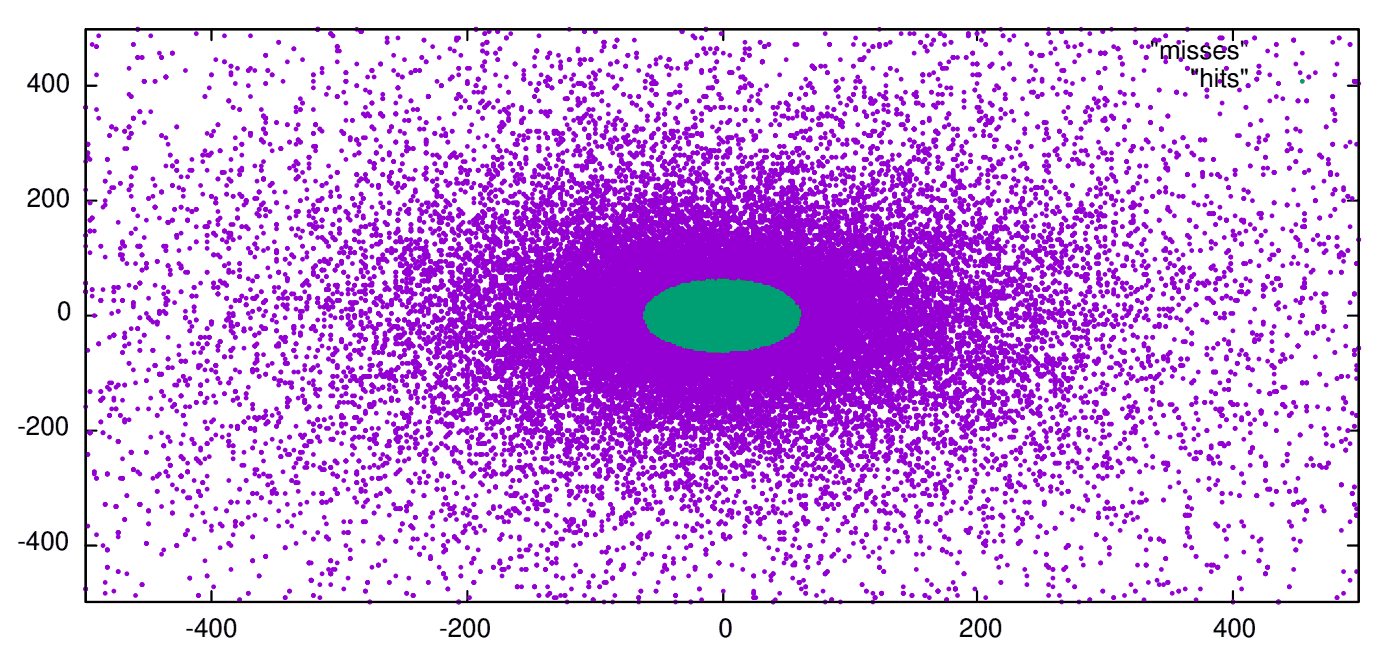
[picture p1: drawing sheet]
<svg xmlns="http://www.w3.org/2000/svg" width="228mm" height="107mm" viewBox="0 0 228 107" stroke-linecap="round" stroke-linejoin="round" font-family="sans-serif">
<defs><g id="words">
<g font-size="4.2">
<text x="186.9" y="9.5">&quot;misses&quot;</text>
<text x="4.3" y="15">400</text>
<text x="193.5" y="14.1">&quot;hits&quot;</text>
<text x="4.3" y="33.7">200</text>
<text x="9.3" y="52">0</text>
<text x="2.8" y="70.7">-200</text>
<text x="2.8" y="89.4">-400</text>
<text x="30.1" y="103.5">-400</text>
<text x="71.4" y="103.5">-200</text>
<text x="116.8" y="103.5">0</text>
<text x="155.9" y="103.5">200</text>
<text x="197.2" y="103.5">400</text>
</g>
</g></defs>
<g fill="none" stroke="#000" stroke-width=".35">
<path d="M13.9 4.8h206.9v93h-206.9zM13.9 13.9h1.8M34.4 4.8v1.7M76 4.8v1.7M117.6 4.8v1.7M158.8 4.8v1.7M200.4 4.8v1.7M219.1 13.9h1.7M13.9 32.6h1.8M219.1 32.6h1.7M13.9 51.3h1.8M219.1 51.3h1.7"/>
<path d="M13.9 70h1.8M219.1 70h1.7M13.9 88.7h1.8M34.4 96.1v1.7M76 96.1v1.7M117.6 96.1v1.7M158.8 96.1v1.7M200.4 96.1v1.7M219.1 88.7h1.7"/>
</g>
<g fill="#9400d3" stroke="#9400d3" stroke-width=".35">
<circle cx="211.7" cy="8.6" r=".21"/>
<circle cx="117.6" cy="51.3" r=".21"/>
<circle cx="138" cy="78.1" r=".21"/>
<circle cx="121.1" cy="40" r=".21"/>
<circle cx="120" cy="51.3" r=".21"/>
<circle cx="134.8" cy="53.4" r=".21"/>
<circle cx="126.7" cy="96.4" r=".21"/>
<circle cx="136.9" cy="38.9" r=".21"/>
<circle cx="125" cy="53" r=".21"/>
<circle cx="87.6" cy="24.1" r=".21"/>
<circle cx="128.8" cy="30.1" r=".21"/>
<circle cx="131.7" cy="52.7" r=".21"/>
<circle cx="92.9" cy="71.7" r=".21"/>
<circle cx="109.1" cy="43.9" r=".21"/>
<circle cx="136.6" cy="60.8" r=".21"/>
<circle cx="179.6" cy="38.9" r=".21"/>
<circle cx="98.2" cy="61.5" r=".21"/>
<circle cx="165.8" cy="25.2" r=".21"/>
<circle cx="104.9" cy="54.8" r=".21"/>
<circle cx="116.1" cy="50.6" r=".21"/>
<circle cx="96.4" cy="71.4" r=".21"/>
<circle cx="120.4" cy="55.9" r=".21"/>
<circle cx="121.4" cy="51.3" r=".21"/>
<circle cx="158.1" cy="52.7" r=".21"/>
<circle cx="99.2" cy="48.8" r=".21"/>
<circle cx="120" cy="44.9" r=".21"/>
<circle cx="185.6" cy="46.7" r=".21"/>
<circle cx="69.6" cy="44.6" r=".21"/>
<circle cx="120.7" cy="73.1" r=".21"/>
<circle cx="137.6" cy="51.3" r=".21"/>
<circle cx="88.3" cy="58" r=".21"/>
<circle cx="150.3" cy="70.3" r=".21"/>
<circle cx="105.2" cy="52.3" r=".21"/>
<circle cx="160.2" cy="87.9" r=".21"/>
<circle cx="105.9" cy="55.5" r=".21"/>
<circle cx="165.1" cy="45.6" r=".21"/>
<circle cx="71.4" cy="43.9" r=".21"/>
<circle cx="162.3" cy="64.7" r=".21"/>
<circle cx="130.9" cy="47.1" r=".21"/>
<circle cx="90.8" cy="47.8" r=".21"/>
<circle cx="127.8" cy="58.3" r=".21"/>
<circle cx="133.8" cy="52.7" r=".21"/>
<circle cx="110.5" cy="43.5" r=".21"/>
<circle cx="136.2" cy="27.3" r=".21"/>
<circle cx="122.1" cy="59" r=".21"/>
<circle cx="117.6" cy="47.1" r=".21"/>
<circle cx="146.1" cy="28.4" r=".21"/>
<circle cx="92.5" cy="46.7" r=".21"/>
<circle cx="133.4" cy="59.7" r=".21"/>
<circle cx="133.1" cy="45.6" r=".21"/>
<circle cx="105.9" cy="65.4" r=".21"/>
<circle cx="116.8" cy="41.8" r=".21"/>
<circle cx="109.8" cy="53.8" r=".21"/>
<circle cx="107.3" cy="47.4" r=".21"/>
<circle cx="99.2" cy="48.1" r=".21"/>
<circle cx="98.5" cy="67.9" r=".21"/>
<circle cx="119.3" cy="43.9" r=".21"/>
<circle cx="97.1" cy="40.7" r=".21"/>
<circle cx="151" cy="64" r=".21"/>
<circle cx="93.2" cy="84.4" r=".21"/>
<circle cx="117.9" cy="60.1" r=".21"/>
<circle cx="105.2" cy="53.8" r=".21"/>
<circle cx="137.6" cy="62.6" r=".21"/>
<circle cx="129.2" cy="49.2" r=".21"/>
<circle cx="116.5" cy="62.2" r=".21"/>
<circle cx="120.4" cy="52.3" r=".21"/>
<circle cx="109.1" cy="56.6" r=".21"/>
<circle cx="99.2" cy="46.7" r=".21"/>
<circle cx="100.6" cy="53.8" r=".21"/>
<circle cx="114.4" cy="41.4" r=".21"/>
<circle cx="91.5" cy="27.3" r=".21"/>
<circle cx="101" cy="47.1" r=".21"/>
<circle cx="119.3" cy="67.5" r=".21"/>
<circle cx="110.2" cy="42.5" r=".21"/>
<circle cx="111.2" cy="59" r=".21"/>
<circle cx="95.7" cy="63.6" r=".21"/>
<circle cx="122.5" cy="62.6" r=".21"/>
<circle cx="86.9" cy="45.6" r=".21"/>
<circle cx="95.7" cy="49.9" r=".21"/>
<circle cx="114.4" cy="40.4" r=".21"/>
<circle cx="125.7" cy="43.9" r=".21"/>
<circle cx="215.2" cy="53" r=".21"/>
<circle cx="150.7" cy="59.4" r=".21"/>
<circle cx="187" cy="37.5" r=".21"/>
<circle cx="126.4" cy="56.6" r=".21"/>
<circle cx="110.9" cy="54.8" r=".21"/>
<circle cx="132.4" cy="38.2" r=".21"/>
<circle cx="147.5" cy="53.4" r=".21"/>
<circle cx="149.3" cy="31.5" r=".21"/>
<circle cx="99.9" cy="58.3" r=".21"/>
<circle cx="121.4" cy="54.1" r=".21"/>
<circle cx="124.6" cy="58.3" r=".21"/>
<circle cx="72.1" cy="86.9" r=".21"/>
<circle cx="101.7" cy="55.2" r=".21"/>
<circle cx="156.7" cy="54.1" r=".21"/>
<circle cx="94.3" cy="43.9" r=".21"/>
<circle cx="140.1" cy="59" r=".21"/>
<circle cx="118.3" cy="47.8" r=".21"/>
<circle cx="135.2" cy="74.9" r=".21"/>
<circle cx="103.1" cy="52.3" r=".21"/>
<circle cx="134.1" cy="54.1" r=".21"/>
<circle cx="121.1" cy="44.9" r=".21"/>
<circle cx="98.2" cy="60.1" r=".21"/>
<circle cx="99.9" cy="53.8" r=".21"/>
<circle cx="113.7" cy="43.2" r=".21"/>
<circle cx="87.2" cy="80.5" r=".21"/>
<circle cx="103.8" cy="54.5" r=".21"/>
<circle cx="169.4" cy="15.3" r=".21"/>
<circle cx="99.9" cy="66.4" r=".21"/>
<circle cx="144" cy="28.4" r=".21"/>
<circle cx="110.5" cy="24.1" r=".21"/>
<circle cx="105.6" cy="59" r=".21"/>
<circle cx="115.8" cy="49.5" r=".21"/>
<circle cx="110.2" cy="47.8" r=".21"/>
<circle cx="64.3" cy="40.7" r=".21"/>
<circle cx="136.9" cy="48.5" r=".21"/>
<circle cx="130.6" cy="61.9" r=".21"/>
<circle cx="134.8" cy="40" r=".21"/>
<circle cx="123.2" cy="56.6" r=".21"/>
<circle cx="132" cy="48.5" r=".21"/>
<circle cx="107.3" cy="61.5" r=".21"/>
<circle cx="150.3" cy="64.7" r=".21"/>
<circle cx="110.5" cy="63.6" r=".21"/>
<circle cx="89.4" cy="54.8" r=".21"/>
<circle cx="115.4" cy="74.6" r=".21"/>
<circle cx="105.6" cy="50.2" r=".21"/>
<circle cx="129.9" cy="74.6" r=".21"/>
<circle cx="151.7" cy="51.3" r=".21"/>
<circle cx="123.2" cy="44.2" r=".21"/>
<circle cx="124.6" cy="52.3" r=".21"/>
<circle cx="122.1" cy="48.1" r=".21"/>
<circle cx="37.9" cy="36.5" r=".21"/>
<circle cx="115.4" cy="54.1" r=".21"/>
<circle cx="81.2" cy="20.6" r=".21"/>
<circle cx="109.8" cy="58.3" r=".21"/>
<circle cx="108.4" cy="55.5" r=".21"/>
<circle cx="90.4" cy="42.8" r=".21"/>
<circle cx="152.8" cy="13.9" r=".21"/>
<circle cx="101" cy="42.5" r=".21"/>
<circle cx="30.8" cy="52.3" r=".21"/>
<circle cx="123.2" cy="54.1" r=".21"/>
<circle cx="139.8" cy="49.5" r=".21"/>
<circle cx="81.6" cy="44.2" r=".21"/>
<circle cx="152.1" cy="47.1" r=".21"/>
<circle cx="123.2" cy="57.6" r=".21"/>
<circle cx="121.1" cy="49.5" r=".21"/>
<circle cx="144.7" cy="49.2" r=".21"/>
<circle cx="106.3" cy="65.4" r=".21"/>
<circle cx="126.4" cy="45.6" r=".21"/>
<circle cx="113" cy="33.7" r=".21"/>
<circle cx="114" cy="43.2" r=".21"/>
<circle cx="44.9" cy="53.8" r=".21"/>
<circle cx="108.7" cy="55.9" r=".21"/>
<circle cx="68.9" cy="6.5" r=".21"/>
<circle cx="116.5" cy="41.8" r=".21"/>
<circle cx="132" cy="49.9" r=".21"/>
<circle cx="127.8" cy="56.2" r=".21"/>
<circle cx="111.2" cy="53.8" r=".21"/>
<circle cx="57.6" cy="37.5" r=".21"/>
<circle cx="104.2" cy="58.7" r=".21"/>
<circle cx="99.9" cy="49.9" r=".21"/>
<circle cx="131.7" cy="55.2" r=".21"/>
<circle cx="120.7" cy="50.6" r=".21"/>
<circle cx="128.1" cy="33.7" r=".21"/>
<circle cx="173.2" cy="58.3" r=".21"/>
<circle cx="124.6" cy="52" r=".21"/>
<circle cx="100.3" cy="44.6" r=".21"/>
<circle cx="122.1" cy="53" r=".21"/>
<circle cx="113" cy="53" r=".21"/>
<circle cx="93.9" cy="42.1" r=".21"/>
<circle cx="100.3" cy="53" r=".21"/>
<circle cx="40" cy="64.7" r=".21"/>
<circle cx="119.3" cy="75.3" r=".21"/>
<circle cx="108.4" cy="43.9" r=".21"/>
<circle cx="134.1" cy="43.9" r=".21"/>
<circle cx="101.3" cy="48.1" r=".21"/>
<circle cx="90.8" cy="37.5" r=".21"/>
<circle cx="118.6" cy="53.4" r=".21"/>
<circle cx="165.8" cy="51.6" r=".21"/>
<circle cx="140.5" cy="48.8" r=".21"/>
<circle cx="86.2" cy="43.2" r=".21"/>
<circle cx="121.1" cy="61.2" r=".21"/>
<circle cx="150.3" cy="36.8" r=".21"/>
<circle cx="108" cy="67.5" r=".21"/>
<circle cx="101.7" cy="44.6" r=".21"/>
<circle cx="85.1" cy="46.7" r=".21"/>
<circle cx="140.8" cy="41.4" r=".21"/>
<circle cx="111.9" cy="51.6" r=".21"/>
<circle cx="118.6" cy="36.8" r=".21"/>
<circle cx="200" cy="48.5" r=".21"/>
<circle cx="139.4" cy="47.4" r=".21"/>
<circle cx="99.6" cy="48.1" r=".21"/>
<circle cx="120" cy="49.9" r=".21"/>
<circle cx="106.6" cy="73.1" r=".21"/>
<circle cx="95" cy="55.9" r=".21"/>
<circle cx="115.4" cy="64.3" r=".21"/>
<circle cx="57.6" cy="65.7" r=".21"/>
<circle cx="113.3" cy="39.7" r=".21"/>
<circle cx="91.5" cy="50.2" r=".21"/>
<circle cx="86.2" cy="38.9" r=".21"/>
<circle cx="93.9" cy="39.3" r=".21"/>
<circle cx="136.2" cy="54.5" r=".21"/>
<circle cx="134.1" cy="53" r=".21"/>
<circle cx="129.5" cy="74.9" r=".21"/>
<circle cx="126.7" cy="47.4" r=".21"/>
<circle cx="83.7" cy="55.5" r=".21"/>
<circle cx="56.9" cy="52.3" r=".21"/>
<circle cx="197.2" cy="75.3" r=".21"/>
<circle cx="121.1" cy="43.9" r=".21"/>
<circle cx="48.1" cy="34.4" r=".21"/>
<circle cx="131.7" cy="67.1" r=".21"/>
<circle cx="96.8" cy="52" r=".21"/>
<circle cx="79.5" cy="75.3" r=".21"/>
<circle cx="97.8" cy="45.6" r=".21"/>
<circle cx="76.3" cy="36.1" r=".21"/>
<circle cx="118.6" cy="47.8" r=".21"/>
<circle cx="138.7" cy="52.3" r=".21"/>
<circle cx="109.8" cy="55.9" r=".21"/>
<circle cx="147.5" cy="32.6" r=".21"/>
<circle cx="99.9" cy="58.7" r=".21"/>
<circle cx="101.3" cy="62.6" r=".21"/>
<circle cx="138.7" cy="53.4" r=".21"/>
<circle cx="127.1" cy="53.4" r=".21"/>
<circle cx="139.8" cy="61.9" r=".21"/>
<circle cx="133.4" cy="73.5" r=".21"/>
<circle cx="115.1" cy="46.7" r=".21"/>
<circle cx="71.7" cy="50.6" r=".21"/>
<circle cx="112.3" cy="44.9" r=".21"/>
<circle cx="75.6" cy="48.1" r=".21"/>
<circle cx="128.8" cy="48.1" r=".21"/>
<circle cx="122.5" cy="56.9" r=".21"/>
<circle cx="132" cy="39.7" r=".21"/>
<circle cx="128.5" cy="58.3" r=".21"/>
<circle cx="102.4" cy="49.2" r=".21"/>
<circle cx="70.3" cy="65.4" r=".21"/>
<circle cx="97.5" cy="95.3" r=".21"/>
<circle cx="109.4" cy="50.9" r=".21"/>
<circle cx="128.1" cy="17.1" r=".21"/>
<circle cx="88.7" cy="33" r=".21"/>
<circle cx="119.7" cy="54.5" r=".21"/>
<circle cx="107" cy="44.2" r=".21"/>
<circle cx="134.5" cy="59.7" r=".21"/>
<circle cx="137.3" cy="47.4" r=".21"/>
<circle cx="112.3" cy="38.6" r=".21"/>
<circle cx="119.3" cy="45.3" r=".21"/>
<circle cx="106.6" cy="48.8" r=".21"/>
<circle cx="86.2" cy="48.8" r=".21"/>
<circle cx="128.1" cy="47.1" r=".21"/>
<circle cx="173.2" cy="13.2" r=".21"/>
<circle cx="131.7" cy="51.3" r=".21"/>
<circle cx="117.6" cy="59" r=".21"/>
<circle cx="114" cy="55.2" r=".21"/>
<circle cx="122.1" cy="25.6" r=".21"/>
<circle cx="79.5" cy="71.7" r=".21"/>
<circle cx="126.7" cy="61.5" r=".21"/>
<circle cx="132.4" cy="52" r=".21"/>
<circle cx="114" cy="11.5" r=".21"/>
<circle cx="198.3" cy="66.4" r=".21"/>
<circle cx="112.6" cy="57.6" r=".21"/>
<circle cx="109.1" cy="44.6" r=".21"/>
<circle cx="132" cy="58" r=".21"/>
<circle cx="71" cy="58" r=".21"/>
<circle cx="178.9" cy="24.1" r=".21"/>
<circle cx="187.7" cy="68.9" r=".21"/>
<circle cx="113" cy="45.6" r=".21"/>
<circle cx="94.3" cy="60.5" r=".21"/>
<circle cx="124.6" cy="60.5" r=".21"/>
<circle cx="58.7" cy="57.6" r=".21"/>
<circle cx="123.2" cy="52.3" r=".21"/>
<circle cx="138.4" cy="52.7" r=".21"/>
<circle cx="133.1" cy="42.8" r=".21"/>
<circle cx="118.6" cy="59" r=".21"/>
<circle cx="75.3" cy="29.8" r=".21"/>
<circle cx="73.5" cy="37.2" r=".21"/>
<circle cx="136.6" cy="53" r=".21"/>
<circle cx="135.9" cy="55.2" r=".21"/>
<circle cx="135.5" cy="47.4" r=".21"/>
<circle cx="190.9" cy="55.2" r=".21"/>
<circle cx="134.8" cy="56.9" r=".21"/>
<circle cx="125.3" cy="74.6" r=".21"/>
<circle cx="22" cy="37.2" r=".21"/>
<circle cx="127.4" cy="45.6" r=".21"/>
<circle cx="101.3" cy="64.3" r=".21"/>
<circle cx="154.2" cy="46.7" r=".21"/>
<circle cx="144" cy="73.8" r=".21"/>
<circle cx="174.7" cy="67.9" r=".21"/>
<circle cx="133.8" cy="49.2" r=".21"/>
<circle cx="134.1" cy="53.8" r=".21"/>
<circle cx="74.6" cy="50.2" r=".21"/>
<circle cx="132.4" cy="59.7" r=".21"/>
<circle cx="104.9" cy="31.2" r=".21"/>
<circle cx="138.7" cy="55.2" r=".21"/>
<circle cx="112.6" cy="48.8" r=".21"/>
<circle cx="41.8" cy="44.9" r=".21"/>
<circle cx="92.5" cy="53" r=".21"/>
<circle cx="132.7" cy="46.7" r=".21"/>
<circle cx="116.1" cy="59" r=".21"/>
<circle cx="110.9" cy="62.2" r=".21"/>
<circle cx="199.7" cy="40.7" r=".21"/>
<circle cx="151" cy="80.5" r=".21"/>
<circle cx="148.9" cy="60.8" r=".21"/>
<circle cx="113.7" cy="47.4" r=".21"/>
<circle cx="129.5" cy="66.4" r=".21"/>
<circle cx="180.6" cy="18.9" r=".21"/>
<circle cx="169.4" cy="56.6" r=".21"/>
<circle cx="36.5" cy="46" r=".21"/>
<circle cx="135.2" cy="38.6" r=".21"/>
<circle cx="137.3" cy="68.9" r=".21"/>
<circle cx="119.3" cy="57.3" r=".21"/>
<circle cx="220.8" cy="56.6" r=".21"/>
<circle cx="144" cy="44.2" r=".21"/>
<circle cx="127.8" cy="48.8" r=".21"/>
<circle cx="85.1" cy="71.4" r=".21"/>
<circle cx="137.3" cy="84.1" r=".21"/>
<circle cx="87.6" cy="64.7" r=".21"/>
<circle cx="128.8" cy="48.5" r=".21"/>
<circle cx="101.3" cy="54.8" r=".21"/>
<circle cx="85.1" cy="47.8" r=".21"/>
<circle cx="103.5" cy="46" r=".21"/>
<circle cx="102.4" cy="56.9" r=".21"/>
<circle cx="143.6" cy="51.3" r=".21"/>
<circle cx="47.8" cy="60.5" r=".21"/>
<circle cx="126" cy="50.9" r=".21"/>
<circle cx="143.6" cy="41.4" r=".21"/>
<circle cx="139.1" cy="41.4" r=".21"/>
<circle cx="129.2" cy="58.3" r=".21"/>
<circle cx="110.2" cy="58.7" r=".21"/>
<circle cx="128.5" cy="61.2" r=".21"/>
<circle cx="100.6" cy="39.3" r=".21"/>
<circle cx="96.4" cy="53.4" r=".21"/>
<circle cx="84.8" cy="51.6" r=".21"/>
<circle cx="109.4" cy="40.7" r=".21"/>
<circle cx="116.1" cy="55.2" r=".21"/>
<circle cx="134.5" cy="62.6" r=".21"/>
<circle cx="108" cy="46.7" r=".21"/>
<circle cx="129.5" cy="54.8" r=".21"/>
<circle cx="113.7" cy="58.3" r=".21"/>
<circle cx="121.8" cy="60.1" r=".21"/>
<circle cx="95.7" cy="25.6" r=".21"/>
<circle cx="122.5" cy="48.5" r=".21"/>
<circle cx="177.8" cy="48.1" r=".21"/>
<circle cx="102.4" cy="40.7" r=".21"/>
<circle cx="85.5" cy="58" r=".21"/>
<circle cx="33.7" cy="58.7" r=".21"/>
<circle cx="86.5" cy="50.9" r=".21"/>
<circle cx="119.7" cy="47.1" r=".21"/>
<circle cx="123.2" cy="41.8" r=".21"/>
<circle cx="117.9" cy="50.6" r=".21"/>
<circle cx="118.3" cy="52.3" r=".21"/>
<circle cx="164.1" cy="77.4" r=".21"/>
<circle cx="142.9" cy="41.1" r=".21"/>
<circle cx="114.7" cy="55.9" r=".21"/>
<circle cx="120.4" cy="55.5" r=".21"/>
<circle cx="99.6" cy="51.6" r=".21"/>
<circle cx="97.5" cy="58.3" r=".21"/>
<circle cx="117.2" cy="50.9" r=".21"/>
<circle cx="102" cy="56.6" r=".21"/>
<circle cx="147.2" cy="60.8" r=".21"/>
<circle cx="110.9" cy="48.1" r=".21"/>
<circle cx="105.2" cy="61.9" r=".21"/>
<circle cx="166.2" cy="61.2" r=".21"/>
<circle cx="127.1" cy="56.2" r=".21"/>
<circle cx="135.2" cy="64.7" r=".21"/>
<circle cx="124.3" cy="54.5" r=".21"/>
<circle cx="107.7" cy="54.1" r=".21"/>
<circle cx="114.4" cy="54.8" r=".21"/>
<circle cx="36.5" cy="53" r=".21"/>
<circle cx="125.7" cy="74.9" r=".21"/>
<circle cx="187.3" cy="76" r=".21"/>
<circle cx="142.9" cy="64.7" r=".21"/>
<circle cx="103.8" cy="55.5" r=".21"/>
<circle cx="98.2" cy="48.8" r=".21"/>
<circle cx="182.8" cy="20.6" r=".21"/>
<circle cx="145.4" cy="40" r=".21"/>
<circle cx="97.8" cy="32.6" r=".21"/>
<circle cx="73.8" cy="74.9" r=".21"/>
<circle cx="106.3" cy="47.8" r=".21"/>
<circle cx="123.5" cy="28.7" r=".21"/>
<circle cx="120" cy="57.3" r=".21"/>
<circle cx="141.2" cy="43.5" r=".21"/>
<circle cx="145" cy="44.6" r=".21"/>
<circle cx="119.3" cy="41.1" r=".21"/>
<circle cx="129.5" cy="56.6" r=".21"/>
<circle cx="121.8" cy="55.2" r=".21"/>
<circle cx="125.7" cy="50.9" r=".21"/>
<circle cx="91.1" cy="59.4" r=".21"/>
<circle cx="131.7" cy="57.6" r=".21"/>
<circle cx="55.9" cy="44.2" r=".21"/>
<circle cx="119" cy="28.4" r=".21"/>
<circle cx="127.1" cy="60.8" r=".21"/>
<circle cx="55.9" cy="62.9" r=".21"/>
<circle cx="119.3" cy="49.5" r=".21"/>
<circle cx="112.6" cy="50.2" r=".21"/>
<circle cx="100.6" cy="61.5" r=".21"/>
<circle cx="113" cy="58.7" r=".21"/>
<circle cx="103.8" cy="55.9" r=".21"/>
<circle cx="154.9" cy="71.7" r=".21"/>
<circle cx="113.7" cy="52" r=".21"/>
<circle cx="179.9" cy="84.1" r=".21"/>
<circle cx="113.7" cy="49.5" r=".21"/>
<circle cx="132.4" cy="54.5" r=".21"/>
<circle cx="122.8" cy="52.7" r=".21"/>
<circle cx="80.2" cy="35.1" r=".21"/>
<circle cx="110.2" cy="57.6" r=".21"/>
<circle cx="138.4" cy="16.4" r=".21"/>
<circle cx="83.4" cy="49.9" r=".21"/>
<circle cx="14.3" cy="85.5" r=".21"/>
<circle cx="99.6" cy="56.9" r=".21"/>
<circle cx="119" cy="49.9" r=".21"/>
<circle cx="148.6" cy="50.2" r=".21"/>
<circle cx="74.9" cy="54.1" r=".21"/>
<circle cx="108.7" cy="56.9" r=".21"/>
<circle cx="74.6" cy="34" r=".21"/>
<circle cx="94.3" cy="47.1" r=".21"/>
<circle cx="119.7" cy="64.3" r=".21"/>
<circle cx="170.4" cy="22.4" r=".21"/>
<circle cx="67.9" cy="59" r=".21"/>
<circle cx="154.9" cy="81.6" r=".21"/>
<circle cx="142.9" cy="90.8" r=".21"/>
<circle cx="175.7" cy="59.4" r=".21"/>
<circle cx="85.8" cy="47.4" r=".21"/>
<circle cx="119" cy="59" r=".21"/>
<circle cx="68.6" cy="50.6" r=".21"/>
<circle cx="114.7" cy="45.3" r=".21"/>
<circle cx="138.4" cy="50.9" r=".21"/>
<circle cx="127.8" cy="42.5" r=".21"/>
<circle cx="108.4" cy="57.3" r=".21"/>
<circle cx="156" cy="51.3" r=".21"/>
<circle cx="120.7" cy="50.2" r=".21"/>
<circle cx="120.7" cy="55.2" r=".21"/>
<circle cx="92.5" cy="52.7" r=".21"/>
<circle cx="43.9" cy="34.4" r=".21"/>
<circle cx="125.3" cy="46.4" r=".21"/>
<circle cx="131.3" cy="46.7" r=".21"/>
<circle cx="187" cy="17.4" r=".21"/>
<circle cx="119.7" cy="55.9" r=".21"/>
<circle cx="105.2" cy="43.9" r=".21"/>
<circle cx="125.3" cy="50.2" r=".21"/>
<circle cx="107" cy="57.3" r=".21"/>
<circle cx="126.4" cy="46.7" r=".21"/>
<circle cx="54.8" cy="30.5" r=".21"/>
<circle cx="83" cy="64" r=".21"/>
<circle cx="109.1" cy="53.8" r=".21"/>
<circle cx="116.1" cy="39.3" r=".21"/>
<circle cx="146.5" cy="61.9" r=".21"/>
<circle cx="116.8" cy="42.1" r=".21"/>
<circle cx="104.2" cy="48.8" r=".21"/>
<circle cx="97.5" cy="38.2" r=".21"/>
<circle cx="110.9" cy="61.5" r=".21"/>
<circle cx="101.7" cy="60.1" r=".21"/>
<circle cx="145.8" cy="43.5" r=".21"/>
<circle cx="102.4" cy="38.9" r=".21"/>
<circle cx="102.8" cy="52" r=".21"/>
<circle cx="141.9" cy="51.3" r=".21"/>
<circle cx="95" cy="50.6" r=".21"/>
<circle cx="101.7" cy="58.7" r=".21"/>
<circle cx="128.1" cy="55.9" r=".21"/>
<circle cx="113.3" cy="52.7" r=".21"/>
<circle cx="130.9" cy="49.5" r=".21"/>
<circle cx="119.3" cy="48.5" r=".21"/>
<circle cx="119.3" cy="65.4" r=".21"/>
<circle cx="105.6" cy="53.8" r=".21"/>
<circle cx="121.4" cy="59.7" r=".21"/>
<circle cx="88.3" cy="76.7" r=".21"/>
<circle cx="135.2" cy="42.5" r=".21"/>
<circle cx="122.1" cy="33.3" r=".21"/>
<circle cx="120.7" cy="59.7" r=".21"/>
<circle cx="107" cy="54.8" r=".21"/>
<circle cx="101.7" cy="45.6" r=".21"/>
<circle cx="138.4" cy="55.2" r=".21"/>
<circle cx="113" cy="54.5" r=".21"/>
<circle cx="73.5" cy="55.5" r=".21"/>
<circle cx="139.4" cy="56.6" r=".21"/>
<circle cx="124.6" cy="50.2" r=".21"/>
<circle cx="82.7" cy="56.6" r=".21"/>
<circle cx="159.9" cy="47.8" r=".21"/>
<circle cx="124.6" cy="60.1" r=".21"/>
<circle cx="114.4" cy="52" r=".21"/>
<circle cx="141.5" cy="41.4" r=".21"/>
<circle cx="122.8" cy="46" r=".21"/>
<circle cx="90.8" cy="69.3" r=".21"/>
<circle cx="128.1" cy="54.8" r=".21"/>
<circle cx="98.5" cy="45.6" r=".21"/>
<circle cx="93.6" cy="46.7" r=".21"/>
<circle cx="93.6" cy="37.9" r=".21"/>
<circle cx="100.3" cy="22.7" r=".21"/>
<circle cx="115.1" cy="14.3" r=".21"/>
<circle cx="115.4" cy="52.3" r=".21"/>
<circle cx="66.1" cy="62.6" r=".21"/>
<circle cx="105.2" cy="47.8" r=".21"/>
<circle cx="133.1" cy="54.1" r=".21"/>
<circle cx="115.8" cy="54.1" r=".21"/>
<circle cx="85.8" cy="36.5" r=".21"/>
<circle cx="103.8" cy="36.8" r=".21"/>
<circle cx="126" cy="51.6" r=".21"/>
<circle cx="114" cy="59" r=".21"/>
<circle cx="126.7" cy="54.5" r=".21"/>
<circle cx="189.8" cy="33.7" r=".21"/>
<circle cx="107" cy="51.6" r=".21"/>
<circle cx="111.6" cy="42.8" r=".21"/>
<circle cx="151" cy="19.6" r=".21"/>
<circle cx="104.2" cy="52.7" r=".21"/>
<circle cx="87.6" cy="5.8" r=".21"/>
<circle cx="121.8" cy="55.9" r=".21"/>
<circle cx="133.4" cy="62.9" r=".21"/>
<circle cx="126.7" cy="62.9" r=".21"/>
<circle cx="102" cy="64.7" r=".21"/>
<circle cx="211.3" cy="39.7" r=".21"/>
<circle cx="100.3" cy="47.1" r=".21"/>
<circle cx="115.8" cy="44.6" r=".21"/>
<circle cx="117.2" cy="53.8" r=".21"/>
<circle cx="103.8" cy="50.9" r=".21"/>
<circle cx="137.6" cy="69.3" r=".21"/>
<circle cx="122.5" cy="52" r=".21"/>
<circle cx="159.9" cy="42.5" r=".21"/>
<circle cx="146.8" cy="55.5" r=".21"/>
<circle cx="102.8" cy="70.7" r=".21"/>
<circle cx="159.5" cy="18.2" r=".21"/>
<circle cx="153.9" cy="46" r=".21"/>
<circle cx="105.2" cy="53" r=".21"/>
<circle cx="80.5" cy="70.7" r=".21"/>
<circle cx="131.7" cy="44.9" r=".21"/>
<circle cx="191.6" cy="67.9" r=".21"/>
<circle cx="118.3" cy="58.7" r=".21"/>
<circle cx="117.9" cy="42.5" r=".21"/>
<circle cx="110.9" cy="69.6" r=".21"/>
<circle cx="147.2" cy="61.5" r=".21"/>
<circle cx="73.8" cy="54.1" r=".21"/>
<circle cx="185.9" cy="44.6" r=".21"/>
<circle cx="94.3" cy="77" r=".21"/>
<circle cx="131.7" cy="56.9" r=".21"/>
<circle cx="151" cy="58" r=".21"/>
<circle cx="103.1" cy="51.3" r=".21"/>
<circle cx="120.4" cy="43.9" r=".21"/>
<circle cx="13.9" cy="38.2" r=".21"/>
<circle cx="109.1" cy="70" r=".21"/>
<circle cx="130.6" cy="56.9" r=".21"/>
<circle cx="114" cy="39.7" r=".21"/>
<circle cx="130.9" cy="50.2" r=".21"/>
<circle cx="130.6" cy="50.2" r=".21"/>
<circle cx="133.1" cy="52.3" r=".21"/>
<circle cx="67.5" cy="31.2" r=".21"/>
<circle cx="110.5" cy="53.4" r=".21"/>
<circle cx="86.9" cy="27.7" r=".21"/>
<circle cx="130.2" cy="51.3" r=".21"/>
<circle cx="111.9" cy="41.8" r=".21"/>
<circle cx="137.3" cy="51.6" r=".21"/>
<circle cx="145" cy="30.5" r=".21"/>
<circle cx="116.8" cy="48.5" r=".21"/>
<circle cx="117.9" cy="53.8" r=".21"/>
<circle cx="141.5" cy="26.6" r=".21"/>
<circle cx="156.3" cy="50.6" r=".21"/>
<circle cx="120.4" cy="50.2" r=".21"/>
<circle cx="62.2" cy="87.6" r=".21"/>
<circle cx="109.4" cy="62.9" r=".21"/>
<circle cx="108" cy="47.1" r=".21"/>
<circle cx="124.3" cy="46.4" r=".21"/>
<circle cx="109.1" cy="65.7" r=".21"/>
<circle cx="114.4" cy="43.2" r=".21"/>
<circle cx="116.8" cy="63.3" r=".21"/>
<circle cx="136.6" cy="55.2" r=".21"/>
<circle cx="154.6" cy="53.4" r=".21"/>
<circle cx="115.1" cy="37.9" r=".21"/>
<circle cx="114.4" cy="33.7" r=".21"/>
<circle cx="102.4" cy="59.7" r=".21"/>
<circle cx="89.7" cy="37.2" r=".21"/>
<circle cx="121.8" cy="31.2" r=".21"/>
<circle cx="95.7" cy="48.1" r=".21"/>
<circle cx="113" cy="62.2" r=".21"/>
<circle cx="114.4" cy="38.9" r=".21"/>
<circle cx="112.6" cy="50.9" r=".21"/>
<circle cx="169" cy="67.5" r=".21"/>
<circle cx="179.9" cy="47.4" r=".21"/>
<circle cx="105.9" cy="47.1" r=".21"/>
<circle cx="110.2" cy="56.9" r=".21"/>
<circle cx="98.2" cy="38.2" r=".21"/>
<circle cx="194.4" cy="74.6" r=".21"/>
<circle cx="97.5" cy="53.4" r=".21"/>
<circle cx="122.1" cy="46.4" r=".21"/>
<circle cx="158.4" cy="22" r=".21"/>
<circle cx="115.1" cy="58.3" r=".21"/>
<circle cx="81.2" cy="91.5" r=".21"/>
<circle cx="103.5" cy="39.7" r=".21"/>
<circle cx="76" cy="56.6" r=".21"/>
<circle cx="120.4" cy="53.4" r=".21"/>
<circle cx="122.8" cy="55.9" r=".21"/>
<circle cx="78.1" cy="72.1" r=".21"/>
<circle cx="63.6" cy="49.2" r=".21"/>
<circle cx="91.1" cy="71.4" r=".21"/>
<circle cx="163" cy="55.9" r=".21"/>
<circle cx="127.8" cy="24.9" r=".21"/>
<circle cx="99.6" cy="43.9" r=".21"/>
<circle cx="122.5" cy="55.9" r=".21"/>
<circle cx="125.7" cy="58" r=".21"/>
<circle cx="126.4" cy="73.5" r=".21"/>
<circle cx="119" cy="49.2" r=".21"/>
<circle cx="70.3" cy="7.6" r=".21"/>
<circle cx="111.6" cy="53.8" r=".21"/>
<circle cx="91.1" cy="39.7" r=".21"/>
<circle cx="131.7" cy="53.8" r=".21"/>
<circle cx="87.6" cy="53" r=".21"/>
<circle cx="132.4" cy="45.6" r=".21"/>
<circle cx="149.6" cy="54.5" r=".21"/>
<circle cx="156.3" cy="60.8" r=".21"/>
<circle cx="126.7" cy="58.3" r=".21"/>
<circle cx="113.7" cy="45.6" r=".21"/>
<circle cx="172.9" cy="50.9" r=".21"/>
<circle cx="166.6" cy="92.5" r=".21"/>
<circle cx="82" cy="47.1" r=".21"/>
<circle cx="128.8" cy="48.8" r=".21"/>
<circle cx="100.6" cy="70.7" r=".21"/>
<circle cx="117.6" cy="49.9" r=".21"/>
<circle cx="184.5" cy="4.8" r=".21"/>
<circle cx="129.2" cy="67.9" r=".21"/>
<circle cx="131.3" cy="47.8" r=".21"/>
<circle cx="143.6" cy="54.1" r=".21"/>
<circle cx="114.4" cy="51.6" r=".21"/>
<circle cx="109.4" cy="47.8" r=".21"/>
<circle cx="98.9" cy="41.8" r=".21"/>
<circle cx="100.3" cy="46.4" r=".21"/>
<circle cx="142.9" cy="35.4" r=".21"/>
<circle cx="94.3" cy="69.3" r=".21"/>
<circle cx="123.2" cy="43.9" r=".21"/>
<circle cx="96.4" cy="57.6" r=".21"/>
<circle cx="110.9" cy="65" r=".21"/>
<circle cx="96.8" cy="60.8" r=".21"/>
<circle cx="127.1" cy="62.9" r=".21"/>
<circle cx="109.1" cy="55.9" r=".21"/>
<circle cx="120.7" cy="58.7" r=".21"/>
<circle cx="78.8" cy="23.8" r=".21"/>
<circle cx="124.3" cy="56.2" r=".21"/>
<circle cx="145.8" cy="60.8" r=".21"/>
<circle cx="96.4" cy="50.2" r=".21"/>
<circle cx="21.3" cy="73.5" r=".21"/>
<circle cx="113" cy="54.1" r=".21"/>
<circle cx="159.1" cy="56.2" r=".21"/>
<circle cx="154.9" cy="47.4" r=".21"/>
<circle cx="90.8" cy="74.2" r=".21"/>
<circle cx="93.9" cy="56.6" r=".21"/>
<circle cx="129.5" cy="58" r=".21"/>
<circle cx="126.7" cy="55.5" r=".21"/>
<circle cx="129.2" cy="46.7" r=".21"/>
<circle cx="193.3" cy="80.9" r=".21"/>
<circle cx="132" cy="51.3" r=".21"/>
<circle cx="136.2" cy="53.4" r=".21"/>
<circle cx="132.7" cy="43.2" r=".21"/>
<circle cx="134.5" cy="51.3" r=".21"/>
<circle cx="130.9" cy="82.7" r=".21"/>
<circle cx="88.3" cy="58.7" r=".21"/>
<circle cx="182.8" cy="55.2" r=".21"/>
<circle cx="112.6" cy="52.7" r=".21"/>
<circle cx="82" cy="54.8" r=".21"/>
<circle cx="160.6" cy="29.4" r=".21"/>
<circle cx="120" cy="48.8" r=".21"/>
<circle cx="54.5" cy="51.6" r=".21"/>
<circle cx="107" cy="47.1" r=".21"/>
<circle cx="70.3" cy="29.4" r=".21"/>
<circle cx="139.1" cy="54.1" r=".21"/>
<circle cx="87.6" cy="60.1" r=".21"/>
<circle cx="105.9" cy="64.3" r=".21"/>
<circle cx="127.1" cy="52" r=".21"/>
<circle cx="129.2" cy="43.5" r=".21"/>
<circle cx="68.6" cy="44.6" r=".21"/>
<circle cx="131.3" cy="46" r=".21"/>
<circle cx="128.5" cy="57.6" r=".21"/>
<circle cx="161.3" cy="67.9" r=".21"/>
<circle cx="117.9" cy="49.9" r=".21"/>
<circle cx="90.4" cy="47.1" r=".21"/>
<circle cx="127.1" cy="39.3" r=".21"/>
<circle cx="148.6" cy="79.1" r=".21"/>
<circle cx="66.1" cy="47.1" r=".21"/>
<circle cx="107.3" cy="50.6" r=".21"/>
<circle cx="77" cy="52.3" r=".21"/>
<circle cx="102.4" cy="45.6" r=".21"/>
<circle cx="55.5" cy="67.5" r=".21"/>
<circle cx="168.3" cy="52" r=".21"/>
<circle cx="137.6" cy="54.8" r=".21"/>
<circle cx="72.4" cy="54.1" r=".21"/>
<circle cx="73.8" cy="47.4" r=".21"/>
<circle cx="137.6" cy="49.5" r=".21"/>
<circle cx="119" cy="47.8" r=".21"/>
<circle cx="127.8" cy="46.4" r=".21"/>
<circle cx="119.3" cy="58.7" r=".21"/>
<circle cx="114.7" cy="51.3" r=".21"/>
<circle cx="105.2" cy="35.8" r=".21"/>
<circle cx="120.4" cy="54.1" r=".21"/>
<circle cx="147.5" cy="61.9" r=".21"/>
<circle cx="130.6" cy="49.2" r=".21"/>
<circle cx="123.5" cy="53.4" r=".21"/>
<circle cx="150.3" cy="41.4" r=".21"/>
<circle cx="112.6" cy="56.9" r=".21"/>
<circle cx="114" cy="51.6" r=".21"/>
<circle cx="103.1" cy="53.4" r=".21"/>
<circle cx="154.2" cy="24.1" r=".21"/>
<circle cx="120.7" cy="40" r=".21"/>
<circle cx="109.1" cy="21.7" r=".21"/>
<circle cx="125.7" cy="44.2" r=".21"/>
<circle cx="140.1" cy="36.8" r=".21"/>
<circle cx="122.1" cy="52" r=".21"/>
<circle cx="127.4" cy="91.5" r=".21"/>
<circle cx="99.2" cy="55.5" r=".21"/>
<circle cx="106.3" cy="34.4" r=".21"/>
<circle cx="92.5" cy="49.2" r=".21"/>
<circle cx="158.4" cy="63.3" r=".21"/>
<circle cx="81.6" cy="86.9" r=".21"/>
<circle cx="132" cy="42.8" r=".21"/>
<circle cx="109.1" cy="49.9" r=".21"/>
<circle cx="101" cy="74.2" r=".21"/>
<circle cx="99.6" cy="46" r=".21"/>
<circle cx="117.2" cy="60.5" r=".21"/>
<circle cx="213.8" cy="47.8" r=".21"/>
<circle cx="115.1" cy="51.6" r=".21"/>
<circle cx="75.3" cy="56.2" r=".21"/>
<circle cx="103.8" cy="32.3" r=".21"/>
<circle cx="64.3" cy="60.1" r=".21"/>
<circle cx="105.6" cy="67.5" r=".21"/>
<circle cx="147.9" cy="36.5" r=".21"/>
<circle cx="186.3" cy="61.5" r=".21"/>
<circle cx="131.3" cy="55.5" r=".21"/>
<circle cx="117.6" cy="53.8" r=".21"/>
<circle cx="154.6" cy="44.9" r=".21"/>
<circle cx="103.1" cy="53.8" r=".21"/>
<circle cx="117.9" cy="87.6" r=".21"/>
<circle cx="75.3" cy="49.5" r=".21"/>
<circle cx="117.9" cy="53" r=".21"/>
<circle cx="86.9" cy="64.3" r=".21"/>
<circle cx="129.9" cy="60.5" r=".21"/>
<circle cx="100.6" cy="42.1" r=".21"/>
<circle cx="147.9" cy="27.7" r=".21"/>
<circle cx="207.8" cy="50.2" r=".21"/>
<circle cx="102.8" cy="45.3" r=".21"/>
<circle cx="82.7" cy="17.4" r=".21"/>
<circle cx="81.2" cy="21.3" r=".21"/>
<circle cx="113.7" cy="42.5" r=".21"/>
<circle cx="144" cy="55.5" r=".21"/>
<circle cx="120.7" cy="9.7" r=".21"/>
<circle cx="123.9" cy="67.9" r=".21"/>
<circle cx="118.6" cy="58" r=".21"/>
<circle cx="111.9" cy="58.3" r=".21"/>
<circle cx="114.4" cy="50.2" r=".21"/>
<circle cx="115.4" cy="69.6" r=".21"/>
<circle cx="166.9" cy="38.6" r=".21"/>
<circle cx="27.3" cy="77.4" r=".21"/>
<circle cx="120.4" cy="43.2" r=".21"/>
<circle cx="144" cy="53" r=".21"/>
<circle cx="94.3" cy="61.2" r=".21"/>
<circle cx="115.4" cy="59" r=".21"/>
<circle cx="127.1" cy="46.7" r=".21"/>
<circle cx="151.4" cy="50.6" r=".21"/>
<circle cx="116.5" cy="48.5" r=".21"/>
<circle cx="103.1" cy="73.5" r=".21"/>
<circle cx="114.4" cy="52.3" r=".21"/>
<circle cx="134.5" cy="38.6" r=".21"/>
<circle cx="119" cy="53.4" r=".21"/>
<circle cx="111.9" cy="48.5" r=".21"/>
<circle cx="192.6" cy="88.7" r=".21"/>
<circle cx="140.8" cy="66.1" r=".21"/>
<circle cx="141.9" cy="36.1" r=".21"/>
<circle cx="77" cy="36.5" r=".21"/>
<circle cx="83" cy="31.9" r=".21"/>
<circle cx="76.3" cy="37.5" r=".21"/>
<circle cx="110.5" cy="67.1" r=".21"/>
<circle cx="113.3" cy="58.3" r=".21"/>
<circle cx="101" cy="56.2" r=".21"/>
<circle cx="121.8" cy="52.7" r=".21"/>
<circle cx="102" cy="48.5" r=".21"/>
<circle cx="102.4" cy="35.1" r=".21"/>
<circle cx="129.5" cy="42.1" r=".21"/>
<circle cx="125.7" cy="55.9" r=".21"/>
<circle cx="173.2" cy="40.7" r=".21"/>
<circle cx="145.8" cy="59" r=".21"/>
<circle cx="183.5" cy="50.9" r=".21"/>
<circle cx="126.4" cy="53.8" r=".21"/>
<circle cx="103.5" cy="55.5" r=".21"/>
<circle cx="146.8" cy="31.5" r=".21"/>
<circle cx="106.3" cy="39.3" r=".21"/>
<circle cx="159.9" cy="76" r=".21"/>
<circle cx="90.4" cy="58.3" r=".21"/>
<circle cx="158.4" cy="38.6" r=".21"/>
<circle cx="90.8" cy="25.9" r=".21"/>
<circle cx="106.3" cy="44.2" r=".21"/>
<circle cx="90.1" cy="50.9" r=".21"/>
<circle cx="116.5" cy="45.3" r=".21"/>
<circle cx="137.3" cy="59.7" r=".21"/>
<circle cx="87.2" cy="66.1" r=".21"/>
<circle cx="82.7" cy="55.2" r=".21"/>
<circle cx="182.4" cy="43.2" r=".21"/>
<circle cx="137.3" cy="80.2" r=".21"/>
<circle cx="54.8" cy="59.7" r=".21"/>
<circle cx="142.6" cy="52.7" r=".21"/>
<circle cx="191.6" cy="78.4" r=".21"/>
<circle cx="147.5" cy="66.1" r=".21"/>
<circle cx="116.5" cy="57.6" r=".21"/>
<circle cx="35.1" cy="65.4" r=".21"/>
<circle cx="110.9" cy="55.5" r=".21"/>
<circle cx="111.6" cy="32.3" r=".21"/>
<circle cx="130.9" cy="58.7" r=".21"/>
<circle cx="126" cy="58.3" r=".21"/>
<circle cx="119.7" cy="43.9" r=".21"/>
<circle cx="104.5" cy="46.4" r=".21"/>
<circle cx="117.9" cy="55.9" r=".21"/>
<circle cx="128.8" cy="62.9" r=".21"/>
<circle cx="97.5" cy="59.4" r=".21"/>
<circle cx="43.2" cy="53.4" r=".21"/>
<circle cx="27.7" cy="71.7" r=".21"/>
<circle cx="102.8" cy="61.5" r=".21"/>
<circle cx="138.7" cy="42.5" r=".21"/>
<circle cx="184.9" cy="37.2" r=".21"/>
<circle cx="113.7" cy="54.8" r=".21"/>
<circle cx="78.1" cy="51.6" r=".21"/>
<circle cx="136.6" cy="32.6" r=".21"/>
<circle cx="136.9" cy="53" r=".21"/>
<circle cx="128.1" cy="42.5" r=".21"/>
<circle cx="118.6" cy="67.9" r=".21"/>
<circle cx="120.7" cy="38.6" r=".21"/>
<circle cx="102.4" cy="52" r=".21"/>
<circle cx="123.9" cy="52.3" r=".21"/>
<circle cx="118.3" cy="30.8" r=".21"/>
<circle cx="129.2" cy="56.9" r=".21"/>
<circle cx="122.5" cy="40" r=".21"/>
<circle cx="101" cy="44.9" r=".21"/>
<circle cx="65.4" cy="72.8" r=".21"/>
<circle cx="171.8" cy="42.5" r=".21"/>
<circle cx="96.8" cy="47.4" r=".21"/>
<circle cx="99.2" cy="43.5" r=".21"/>
<circle cx="142.2" cy="73.8" r=".21"/>
<circle cx="148.2" cy="55.5" r=".21"/>
<circle cx="84.8" cy="50.9" r=".21"/>
<circle cx="75.3" cy="86.5" r=".21"/>
<circle cx="108.4" cy="55.2" r=".21"/>
<circle cx="96.1" cy="47.4" r=".21"/>
<circle cx="134.5" cy="43.5" r=".21"/>
<circle cx="77" cy="29.8" r=".21"/>
<circle cx="115.1" cy="43.2" r=".21"/>
<circle cx="122.5" cy="42.1" r=".21"/>
<circle cx="23.1" cy="95" r=".21"/>
<circle cx="127.8" cy="49.9" r=".21"/>
<circle cx="122.5" cy="49.5" r=".21"/>
<circle cx="118.3" cy="22.4" r=".21"/>
<circle cx="96.8" cy="55.2" r=".21"/>
<circle cx="116.1" cy="47.4" r=".21"/>
<circle cx="185.6" cy="24.1" r=".21"/>
<circle cx="90.1" cy="54.5" r=".21"/>
<circle cx="144.3" cy="72.8" r=".21"/>
<circle cx="166.6" cy="81.6" r=".21"/>
<circle cx="127.4" cy="60.5" r=".21"/>
<circle cx="133.8" cy="47.4" r=".21"/>
<circle cx="66.8" cy="47.4" r=".21"/>
<circle cx="110.5" cy="44.9" r=".21"/>
<circle cx="93.9" cy="47.8" r=".21"/>
<circle cx="136.9" cy="65.4" r=".21"/>
<circle cx="60.1" cy="60.1" r=".21"/>
<circle cx="103.5" cy="45.3" r=".21"/>
<circle cx="117.9" cy="43.5" r=".21"/>
<circle cx="111.9" cy="60.5" r=".21"/>
<circle cx="110.2" cy="52" r=".21"/>
<circle cx="122.8" cy="52" r=".21"/>
<circle cx="128.5" cy="52.3" r=".21"/>
<circle cx="48.8" cy="83.4" r=".21"/>
<circle cx="92.5" cy="59.4" r=".21"/>
<circle cx="46.7" cy="73.8" r=".21"/>
<circle cx="103.8" cy="60.8" r=".21"/>
<circle cx="95.3" cy="54.1" r=".21"/>
<circle cx="41.8" cy="55.9" r=".21"/>
<circle cx="159.9" cy="5.1" r=".21"/>
<circle cx="128.5" cy="52.7" r=".21"/>
<circle cx="190.5" cy="50.2" r=".21"/>
<circle cx="132.4" cy="60.8" r=".21"/>
<circle cx="107" cy="61.9" r=".21"/>
<circle cx="107.7" cy="56.2" r=".21"/>
<circle cx="123.2" cy="48.8" r=".21"/>
<circle cx="123.2" cy="59.4" r=".21"/>
<circle cx="155.3" cy="95.7" r=".21"/>
<circle cx="90.4" cy="47.4" r=".21"/>
<circle cx="113" cy="48.8" r=".21"/>
<circle cx="119" cy="48.1" r=".21"/>
<circle cx="136.9" cy="46.7" r=".21"/>
<circle cx="98.2" cy="33.3" r=".21"/>
<circle cx="130.2" cy="39.7" r=".21"/>
<circle cx="36.1" cy="71" r=".21"/>
<circle cx="105.9" cy="79.1" r=".21"/>
<circle cx="110.5" cy="58.3" r=".21"/>
<circle cx="131.7" cy="59" r=".21"/>
<circle cx="185.6" cy="49.2" r=".21"/>
<circle cx="121.1" cy="56.9" r=".21"/>
<circle cx="100.6" cy="48.1" r=".21"/>
<circle cx="205.7" cy="78.1" r=".21"/>
<circle cx="141.2" cy="54.5" r=".21"/>
<circle cx="141.5" cy="58.3" r=".21"/>
<circle cx="104.5" cy="28" r=".21"/>
<circle cx="156.3" cy="23.8" r=".21"/>
<circle cx="60.5" cy="69.6" r=".21"/>
<circle cx="104.9" cy="47.4" r=".21"/>
<circle cx="128.8" cy="54.5" r=".21"/>
<circle cx="157.4" cy="58" r=".21"/>
<circle cx="121.4" cy="48.5" r=".21"/>
<circle cx="121.8" cy="51.3" r=".21"/>
<circle cx="120" cy="57.6" r=".21"/>
<circle cx="108.4" cy="46.4" r=".21"/>
<circle cx="109.4" cy="64" r=".21"/>
<circle cx="122.5" cy="61.5" r=".21"/>
<circle cx="131.3" cy="48.1" r=".21"/>
<circle cx="129.2" cy="65" r=".21"/>
<circle cx="79.8" cy="45.3" r=".21"/>
<circle cx="104.9" cy="49.5" r=".21"/>
<circle cx="103.8" cy="52" r=".21"/>
<circle cx="71" cy="51.6" r=".21"/>
<circle cx="110.2" cy="61.2" r=".21"/>
<circle cx="142.6" cy="50.6" r=".21"/>
<circle cx="110.2" cy="46.4" r=".21"/>
<circle cx="117.9" cy="46.4" r=".21"/>
<circle cx="117.9" cy="65.4" r=".21"/>
<circle cx="32.6" cy="75.3" r=".21"/>
<circle cx="130.2" cy="53.8" r=".21"/>
<circle cx="130.9" cy="46" r=".21"/>
<circle cx="31.9" cy="48.1" r=".21"/>
<circle cx="130.2" cy="59.7" r=".21"/>
<circle cx="115.8" cy="36.5" r=".21"/>
<circle cx="89.7" cy="60.8" r=".21"/>
<circle cx="110.9" cy="56.9" r=".21"/>
<circle cx="157.4" cy="59.4" r=".21"/>
<circle cx="113.3" cy="73.1" r=".21"/>
<circle cx="118.6" cy="52" r=".21"/>
<circle cx="116.8" cy="47.8" r=".21"/>
<circle cx="112.6" cy="71.4" r=".21"/>
<circle cx="128.8" cy="28" r=".21"/>
<circle cx="120.7" cy="44.9" r=".21"/>
<circle cx="139.1" cy="85.8" r=".21"/>
<circle cx="111.6" cy="61.2" r=".21"/>
<circle cx="140.8" cy="35.1" r=".21"/>
<circle cx="99.2" cy="53.8" r=".21"/>
<circle cx="107" cy="40.7" r=".21"/>
<circle cx="132.7" cy="59.4" r=".21"/>
<circle cx="203.2" cy="68.9" r=".21"/>
<circle cx="67.5" cy="42.8" r=".21"/>
<circle cx="162.7" cy="57.3" r=".21"/>
<circle cx="92.9" cy="61.9" r=".21"/>
<circle cx="99.6" cy="49.9" r=".21"/>
<circle cx="159.9" cy="45.6" r=".21"/>
<circle cx="72.8" cy="72.8" r=".21"/>
<circle cx="182.8" cy="71.4" r=".21"/>
<circle cx="96.4" cy="44.9" r=".21"/>
<circle cx="127.4" cy="55.5" r=".21"/>
<circle cx="108" cy="50.6" r=".21"/>
<circle cx="219.4" cy="23.1" r=".21"/>
<circle cx="140.8" cy="83" r=".21"/>
<circle cx="135.5" cy="58.7" r=".21"/>
<circle cx="179.2" cy="56.6" r=".21"/>
<circle cx="133.1" cy="41.4" r=".21"/>
<circle cx="102.4" cy="60.1" r=".21"/>
<circle cx="117.9" cy="85.1" r=".21"/>
<circle cx="133.1" cy="57.3" r=".21"/>
<circle cx="99.9" cy="49.5" r=".21"/>
<circle cx="97.5" cy="55.5" r=".21"/>
<circle cx="96.4" cy="17.8" r=".21"/>
<circle cx="162.3" cy="26.3" r=".21"/>
<circle cx="118.3" cy="52.7" r=".21"/>
<circle cx="171.5" cy="7.9" r=".21"/>
<circle cx="184.9" cy="54.8" r=".21"/>
<circle cx="173.6" cy="36.8" r=".21"/>
<circle cx="106.6" cy="36.5" r=".21"/>
<circle cx="202.5" cy="65.7" r=".21"/>
<circle cx="129.2" cy="56.6" r=".21"/>
<circle cx="147.9" cy="62.6" r=".21"/>
<circle cx="105.6" cy="77.7" r=".21"/>
<circle cx="106.3" cy="49.2" r=".21"/>
<circle cx="99.2" cy="50.6" r=".21"/>
<circle cx="101.7" cy="53" r=".21"/>
<circle cx="126" cy="47.1" r=".21"/>
<circle cx="141.9" cy="72.1" r=".21"/>
<circle cx="138.4" cy="59.4" r=".21"/>
<circle cx="96.8" cy="49.9" r=".21"/>
<circle cx="122.8" cy="54.8" r=".21"/>
<circle cx="173.2" cy="31.5" r=".21"/>
<circle cx="101" cy="52" r=".21"/>
<circle cx="125.3" cy="55.9" r=".21"/>
<circle cx="95.3" cy="27" r=".21"/>
<circle cx="96.1" cy="42.5" r=".21"/>
<circle cx="132.7" cy="47.4" r=".21"/>
<circle cx="129.9" cy="46.7" r=".21"/>
<circle cx="112.3" cy="60.5" r=".21"/>
<circle cx="117.2" cy="43.9" r=".21"/>
<circle cx="128.1" cy="60.5" r=".21"/>
<circle cx="132.4" cy="48.5" r=".21"/>
<circle cx="145.4" cy="86.2" r=".21"/>
<circle cx="113.3" cy="54.5" r=".21"/>
<circle cx="111.6" cy="40.4" r=".21"/>
<circle cx="139.8" cy="67.9" r=".21"/>
<circle cx="158.1" cy="10.4" r=".21"/>
<circle cx="119.3" cy="46.7" r=".21"/>
<circle cx="122.5" cy="52.3" r=".21"/>
<circle cx="160.6" cy="69.6" r=".21"/>
<circle cx="123.5" cy="66.8" r=".21"/>
<circle cx="114" cy="38.9" r=".21"/>
<circle cx="109.8" cy="45.3" r=".21"/>
<circle cx="138.4" cy="57.3" r=".21"/>
<circle cx="116.8" cy="55.5" r=".21"/>
<circle cx="117.9" cy="40.7" r=".21"/>
<circle cx="114" cy="50.2" r=".21"/>
<circle cx="193.7" cy="44.9" r=".21"/>
<circle cx="115.8" cy="51.6" r=".21"/>
<circle cx="116.5" cy="50.6" r=".21"/>
<circle cx="104.2" cy="50.6" r=".21"/>
<circle cx="103.5" cy="43.9" r=".21"/>
<circle cx="161.6" cy="40.4" r=".21"/>
<circle cx="75.3" cy="60.8" r=".21"/>
<circle cx="160.6" cy="72.8" r=".21"/>
<circle cx="122.1" cy="49.2" r=".21"/>
<circle cx="143.3" cy="55.2" r=".21"/>
<circle cx="116.8" cy="69.3" r=".21"/>
<circle cx="90.8" cy="69.6" r=".21"/>
<circle cx="138" cy="60.1" r=".21"/>
<circle cx="101" cy="48.1" r=".21"/>
<circle cx="142.2" cy="44.2" r=".21"/>
<circle cx="114" cy="45.6" r=".21"/>
<circle cx="212.4" cy="62.2" r=".21"/>
<circle cx="122.1" cy="67.9" r=".21"/>
<circle cx="99.6" cy="12.5" r=".21"/>
<circle cx="125.3" cy="46.7" r=".21"/>
<circle cx="122.1" cy="51.3" r=".21"/>
<circle cx="129.2" cy="40" r=".21"/>
<circle cx="127.4" cy="46" r=".21"/>
<circle cx="109.1" cy="64.7" r=".21"/>
<circle cx="38.2" cy="24.1" r=".21"/>
<circle cx="144.7" cy="48.1" r=".21"/>
<circle cx="137.3" cy="54.5" r=".21"/>
<circle cx="119.3" cy="52" r=".21"/>
<circle cx="139.1" cy="51.6" r=".21"/>
<circle cx="98.5" cy="44.6" r=".21"/>
<circle cx="120.7" cy="41.1" r=".21"/>
<circle cx="135.9" cy="53" r=".21"/>
<circle cx="165.1" cy="50.2" r=".21"/>
<circle cx="113.7" cy="54.1" r=".21"/>
<circle cx="134.5" cy="54.8" r=".21"/>
<circle cx="176.4" cy="67.9" r=".21"/>
<circle cx="107.7" cy="43.5" r=".21"/>
<circle cx="110.2" cy="67.9" r=".21"/>
<circle cx="101.7" cy="64.7" r=".21"/>
<circle cx="85.1" cy="55.5" r=".21"/>
<circle cx="183.5" cy="60.8" r=".21"/>
<circle cx="108" cy="55.2" r=".21"/>
<circle cx="111.6" cy="43.5" r=".21"/>
<circle cx="114" cy="34.7" r=".21"/>
<circle cx="101.3" cy="55.2" r=".21"/>
<circle cx="70.3" cy="74.6" r=".21"/>
<circle cx="129.5" cy="56.9" r=".21"/>
<circle cx="99.6" cy="45.6" r=".21"/>
<circle cx="85.8" cy="53" r=".21"/>
<circle cx="73.8" cy="72.8" r=".21"/>
<circle cx="142.6" cy="56.9" r=".21"/>
<circle cx="75.3" cy="49.9" r=".21"/>
<circle cx="147.2" cy="46" r=".21"/>
<circle cx="127.1" cy="40.7" r=".21"/>
<circle cx="126.4" cy="51.6" r=".21"/>
<circle cx="126.7" cy="59" r=".21"/>
<circle cx="103.5" cy="54.5" r=".21"/>
<circle cx="93.9" cy="59.7" r=".21"/>
<circle cx="137.3" cy="53.8" r=".21"/>
<circle cx="127.1" cy="51.3" r=".21"/>
<circle cx="100.6" cy="52.3" r=".21"/>
<circle cx="141.2" cy="72.4" r=".21"/>
<circle cx="94.3" cy="44.6" r=".21"/>
<circle cx="113.7" cy="56.2" r=".21"/>
<circle cx="107.3" cy="43.2" r=".21"/>
<circle cx="113.3" cy="69.6" r=".21"/>
<circle cx="115.4" cy="63.3" r=".21"/>
<circle cx="104.2" cy="34.4" r=".21"/>
<circle cx="126.7" cy="62.6" r=".21"/>
<circle cx="129.2" cy="54.5" r=".21"/>
<circle cx="113.3" cy="52.3" r=".21"/>
<circle cx="118.3" cy="65" r=".21"/>
<circle cx="181" cy="54.8" r=".21"/>
<circle cx="125.7" cy="34" r=".21"/>
<circle cx="188.8" cy="65.7" r=".21"/>
<circle cx="175.7" cy="58" r=".21"/>
<circle cx="115.4" cy="64.7" r=".21"/>
<circle cx="99.6" cy="58" r=".21"/>
<circle cx="121.4" cy="43.2" r=".21"/>
<circle cx="109.4" cy="41.8" r=".21"/>
<circle cx="134.1" cy="46" r=".21"/>
<circle cx="105.6" cy="55.2" r=".21"/>
<circle cx="71" cy="62.2" r=".21"/>
<circle cx="82" cy="35.8" r=".21"/>
<circle cx="125.7" cy="49.2" r=".21"/>
<circle cx="94.6" cy="60.5" r=".21"/>
<circle cx="107.3" cy="56.2" r=".21"/>
<circle cx="88.3" cy="46.7" r=".21"/>
<circle cx="117.2" cy="44.2" r=".21"/>
<circle cx="111.9" cy="45.3" r=".21"/>
<circle cx="173.6" cy="32.3" r=".21"/>
<circle cx="127.8" cy="58" r=".21"/>
<circle cx="102.4" cy="56.6" r=".21"/>
<circle cx="128.5" cy="38.2" r=".21"/>
<circle cx="117.2" cy="38.6" r=".21"/>
<circle cx="115.8" cy="38.9" r=".21"/>
<circle cx="136.2" cy="55.9" r=".21"/>
<circle cx="94.3" cy="57.6" r=".21"/>
<circle cx="105.2" cy="45.3" r=".21"/>
<circle cx="121.8" cy="53" r=".21"/>
<circle cx="120.4" cy="57.6" r=".21"/>
<circle cx="87.9" cy="51.6" r=".21"/>
<circle cx="90.8" cy="57.3" r=".21"/>
<circle cx="95.3" cy="46.7" r=".21"/>
<circle cx="149.3" cy="51.6" r=".21"/>
<circle cx="134.8" cy="23.4" r=".21"/>
<circle cx="114.7" cy="52.7" r=".21"/>
<circle cx="110.2" cy="59" r=".21"/>
<circle cx="101" cy="42.1" r=".21"/>
<circle cx="182.8" cy="43.2" r=".21"/>
<circle cx="131.7" cy="42.1" r=".21"/>
<circle cx="96.4" cy="45.3" r=".21"/>
<circle cx="139.4" cy="51.6" r=".21"/>
<circle cx="113.7" cy="68.6" r=".21"/>
<circle cx="96.8" cy="48.1" r=".21"/>
<circle cx="129.5" cy="45.6" r=".21"/>
<circle cx="128.1" cy="47.4" r=".21"/>
<circle cx="147.2" cy="39.3" r=".21"/>
<circle cx="121.4" cy="53.8" r=".21"/>
<circle cx="74.9" cy="36.5" r=".21"/>
<circle cx="120" cy="50.6" r=".21"/>
<circle cx="108" cy="64" r=".21"/>
<circle cx="107.3" cy="41.1" r=".21"/>
<circle cx="107.3" cy="52" r=".21"/>
<circle cx="152.1" cy="65.4" r=".21"/>
<circle cx="129.9" cy="48.5" r=".21"/>
<circle cx="94.6" cy="33.7" r=".21"/>
<circle cx="133.1" cy="48.8" r=".21"/>
<circle cx="154.9" cy="35.8" r=".21"/>
<circle cx="96.8" cy="44.9" r=".21"/>
<circle cx="117.6" cy="40.7" r=".21"/>
<circle cx="104.2" cy="55.5" r=".21"/>
<circle cx="116.8" cy="34.4" r=".21"/>
<circle cx="132.4" cy="57.3" r=".21"/>
<circle cx="123.5" cy="56.6" r=".21"/>
<circle cx="112.3" cy="56.6" r=".21"/>
<circle cx="109.1" cy="26.3" r=".21"/>
<circle cx="130.9" cy="61.5" r=".21"/>
<circle cx="141.5" cy="42.8" r=".21"/>
<circle cx="124.3" cy="48.8" r=".21"/>
<circle cx="109.4" cy="50.6" r=".21"/>
<circle cx="73.8" cy="46.4" r=".21"/>
<circle cx="111.6" cy="43.2" r=".21"/>
<circle cx="119" cy="45.6" r=".21"/>
<circle cx="59" cy="46.4" r=".21"/>
<circle cx="135.2" cy="54.5" r=".21"/>
<circle cx="115.1" cy="62.2" r=".21"/>
<circle cx="116.8" cy="15.3" r=".21"/>
<circle cx="129.9" cy="43.9" r=".21"/>
<circle cx="91.8" cy="62.2" r=".21"/>
<circle cx="139.4" cy="59.4" r=".21"/>
<circle cx="97.1" cy="61.5" r=".21"/>
<circle cx="144.3" cy="62.9" r=".21"/>
<circle cx="195.8" cy="37.9" r=".21"/>
<circle cx="133.1" cy="72.1" r=".21"/>
<circle cx="155.6" cy="37.5" r=".21"/>
<circle cx="126.7" cy="64.7" r=".21"/>
<circle cx="130.9" cy="40.7" r=".21"/>
<circle cx="77" cy="44.9" r=".21"/>
<circle cx="105.9" cy="39.3" r=".21"/>
<circle cx="89.4" cy="64.7" r=".21"/>
<circle cx="123.2" cy="42.8" r=".21"/>
<circle cx="141.2" cy="46.4" r=".21"/>
<circle cx="89.4" cy="48.8" r=".21"/>
<circle cx="128.8" cy="32.6" r=".21"/>
<circle cx="128.5" cy="53.8" r=".21"/>
<circle cx="125.3" cy="53.8" r=".21"/>
<circle cx="121.1" cy="52.7" r=".21"/>
<circle cx="131.3" cy="52" r=".21"/>
<circle cx="103.1" cy="46" r=".21"/>
<circle cx="187" cy="61.2" r=".21"/>
<circle cx="141.9" cy="89.7" r=".21"/>
<circle cx="101.7" cy="50.2" r=".21"/>
<circle cx="85.1" cy="19.2" r=".21"/>
<circle cx="120" cy="40" r=".21"/>
<circle cx="73.8" cy="31.5" r=".21"/>
<circle cx="108.7" cy="52" r=".21"/>
<circle cx="131.7" cy="68.6" r=".21"/>
<circle cx="152.1" cy="59.7" r=".21"/>
<circle cx="127.8" cy="47.1" r=".21"/>
<circle cx="32.6" cy="62.6" r=".21"/>
<circle cx="74.9" cy="57.3" r=".21"/>
<circle cx="120.4" cy="49.5" r=".21"/>
<circle cx="81.6" cy="42.8" r=".21"/>
<circle cx="122.5" cy="60.1" r=".21"/>
<circle cx="33.7" cy="93.6" r=".21"/>
<circle cx="117.2" cy="50.2" r=".21"/>
<circle cx="93.9" cy="68.6" r=".21"/>
<circle cx="128.1" cy="56.6" r=".21"/>
<circle cx="117.2" cy="60.1" r=".21"/>
<circle cx="52.7" cy="42.1" r=".21"/>
<circle cx="96.4" cy="42.1" r=".21"/>
<circle cx="119.3" cy="47.4" r=".21"/>
<circle cx="123.9" cy="49.2" r=".21"/>
<circle cx="80.9" cy="46.4" r=".21"/>
<circle cx="123.5" cy="66.1" r=".21"/>
<circle cx="93.6" cy="63.6" r=".21"/>
<circle cx="106.3" cy="68.6" r=".21"/>
<circle cx="127.4" cy="51.6" r=".21"/>
<circle cx="133.8" cy="55.2" r=".21"/>
<circle cx="83.7" cy="63.6" r=".21"/>
<circle cx="127.1" cy="41.1" r=".21"/>
<circle cx="117.6" cy="47.8" r=".21"/>
<circle cx="141.2" cy="53.4" r=".21"/>
<circle cx="116.1" cy="46.4" r=".21"/>
<circle cx="169.4" cy="55.2" r=".21"/>
<circle cx="86.2" cy="88.7" r=".21"/>
<circle cx="119.3" cy="46.4" r=".21"/>
<circle cx="135.9" cy="34.4" r=".21"/>
<circle cx="132.7" cy="66.8" r=".21"/>
<circle cx="70.3" cy="35.8" r=".21"/>
<circle cx="143.6" cy="21" r=".21"/>
<circle cx="77" cy="94.6" r=".21"/>
<circle cx="105.9" cy="45.3" r=".21"/>
<circle cx="132.4" cy="49.5" r=".21"/>
<circle cx="126.4" cy="36.1" r=".21"/>
<circle cx="118.6" cy="54.8" r=".21"/>
<circle cx="120.7" cy="44.6" r=".21"/>
<circle cx="137.6" cy="38.9" r=".21"/>
<circle cx="113" cy="51.3" r=".21"/>
<circle cx="133.1" cy="46.4" r=".21"/>
<circle cx="180.6" cy="58" r=".21"/>
<circle cx="99.2" cy="74.2" r=".21"/>
<circle cx="61.5" cy="76" r=".21"/>
<circle cx="117.9" cy="42.8" r=".21"/>
<circle cx="105.6" cy="44.2" r=".21"/>
<circle cx="170.8" cy="79.1" r=".21"/>
<circle cx="97.1" cy="46.4" r=".21"/>
<circle cx="123.2" cy="30.5" r=".21"/>
<circle cx="126.7" cy="56.2" r=".21"/>
<circle cx="59.7" cy="81.2" r=".21"/>
<circle cx="122.5" cy="44.9" r=".21"/>
<circle cx="91.5" cy="58.3" r=".21"/>
<circle cx="60.5" cy="53" r=".21"/>
<circle cx="219.4" cy="84.8" r=".21"/>
<circle cx="69.3" cy="41.1" r=".21"/>
<circle cx="164.8" cy="70" r=".21"/>
<circle cx="98.5" cy="47.8" r=".21"/>
<circle cx="78.1" cy="31.5" r=".21"/>
<circle cx="122.1" cy="44.9" r=".21"/>
<circle cx="158.1" cy="47.8" r=".21"/>
<circle cx="160.2" cy="47.1" r=".21"/>
<circle cx="102" cy="9" r=".21"/>
<circle cx="112.3" cy="45.3" r=".21"/>
<circle cx="98.2" cy="31.5" r=".21"/>
<circle cx="105.9" cy="57.6" r=".21"/>
<circle cx="138" cy="64.3" r=".21"/>
<circle cx="143.6" cy="55.9" r=".21"/>
<circle cx="105.9" cy="42.5" r=".21"/>
<circle cx="130.9" cy="54.1" r=".21"/>
<circle cx="153.2" cy="64.3" r=".21"/>
<circle cx="138.4" cy="47.4" r=".21"/>
<circle cx="108.4" cy="44.6" r=".21"/>
<circle cx="118.3" cy="61.9" r=".21"/>
<circle cx="24.1" cy="51.6" r=".21"/>
<circle cx="41.1" cy="80.2" r=".21"/>
<circle cx="216.6" cy="72.4" r=".21"/>
<circle cx="123.9" cy="46" r=".21"/>
<circle cx="111.6" cy="56.9" r=".21"/>
<circle cx="144.7" cy="11.1" r=".21"/>
<circle cx="113.3" cy="44.9" r=".21"/>
<circle cx="129.9" cy="55.5" r=".21"/>
<circle cx="87.9" cy="42.1" r=".21"/>
<circle cx="120.7" cy="41.4" r=".21"/>
<circle cx="165.8" cy="40.4" r=".21"/>
<circle cx="136.9" cy="12.9" r=".21"/>
<circle cx="123.5" cy="53" r=".21"/>
<circle cx="126" cy="54.5" r=".21"/>
<circle cx="152.8" cy="54.1" r=".21"/>
<circle cx="131.3" cy="42.1" r=".21"/>
<circle cx="143.6" cy="50.2" r=".21"/>
<circle cx="110.9" cy="51.6" r=".21"/>
<circle cx="153.5" cy="51.3" r=".21"/>
<circle cx="122.1" cy="50.6" r=".21"/>
<circle cx="145.8" cy="44.9" r=".21"/>
<circle cx="131.3" cy="53.8" r=".21"/>
<circle cx="156.7" cy="42.5" r=".21"/>
<circle cx="105.9" cy="48.1" r=".21"/>
<circle cx="48.5" cy="22.7" r=".21"/>
<circle cx="125.7" cy="42.8" r=".21"/>
<circle cx="115.1" cy="50.6" r=".21"/>
<circle cx="128.8" cy="53.8" r=".21"/>
<circle cx="105.6" cy="44.9" r=".21"/>
<circle cx="109.4" cy="59.7" r=".21"/>
<circle cx="109.1" cy="46" r=".21"/>
<circle cx="112.6" cy="42.1" r=".21"/>
<circle cx="114.7" cy="52.3" r=".21"/>
<circle cx="95.3" cy="58" r=".21"/>
<circle cx="121.8" cy="50.9" r=".21"/>
<circle cx="117.2" cy="47.8" r=".21"/>
<circle cx="132.7" cy="47.8" r=".21"/>
<circle cx="123.9" cy="42.5" r=".21"/>
<circle cx="91.8" cy="60.1" r=".21"/>
<circle cx="120.4" cy="54.5" r=".21"/>
<circle cx="133.1" cy="33.7" r=".21"/>
<circle cx="122.8" cy="57.6" r=".21"/>
<circle cx="25.2" cy="33.7" r=".21"/>
<circle cx="115.8" cy="46" r=".21"/>
<circle cx="178.5" cy="58.7" r=".21"/>
<circle cx="135.2" cy="52.3" r=".21"/>
<circle cx="126" cy="40.4" r=".21"/>
<circle cx="123.2" cy="50.6" r=".21"/>
<circle cx="148.6" cy="58.7" r=".21"/>
<circle cx="99.6" cy="57.6" r=".21"/>
<circle cx="92.5" cy="55.5" r=".21"/>
<circle cx="139.1" cy="54.8" r=".21"/>
<circle cx="126" cy="45.6" r=".21"/>
<circle cx="129.5" cy="38.2" r=".21"/>
<circle cx="138.4" cy="46.4" r=".21"/>
<circle cx="116.5" cy="67.5" r=".21"/>
<circle cx="119" cy="55.9" r=".21"/>
<circle cx="104.9" cy="48.8" r=".21"/>
<circle cx="100.3" cy="47.8" r=".21"/>
<circle cx="111.2" cy="59.7" r=".21"/>
<circle cx="113" cy="45.3" r=".21"/>
<circle cx="86.5" cy="42.5" r=".21"/>
<circle cx="127.1" cy="54.8" r=".21"/>
<circle cx="115.4" cy="52.7" r=".21"/>
<circle cx="149.6" cy="6.9" r=".21"/>
<circle cx="107" cy="50.6" r=".21"/>
<circle cx="94.6" cy="69.6" r=".21"/>
<circle cx="120.7" cy="42.5" r=".21"/>
<circle cx="113" cy="31.2" r=".21"/>
<circle cx="116.1" cy="11.1" r=".21"/>
<circle cx="110.5" cy="47.4" r=".21"/>
<circle cx="142.6" cy="59.7" r=".21"/>
<circle cx="74.2" cy="56.6" r=".21"/>
<circle cx="97.8" cy="40.7" r=".21"/>
<circle cx="106.6" cy="56.6" r=".21"/>
<circle cx="215.2" cy="29.4" r=".21"/>
<circle cx="111.9" cy="37.9" r=".21"/>
<circle cx="89" cy="44.9" r=".21"/>
<circle cx="105.6" cy="48.8" r=".21"/>
<circle cx="100.3" cy="46" r=".21"/>
<circle cx="113.3" cy="48.8" r=".21"/>
<circle cx="126" cy="40.7" r=".21"/>
<circle cx="107.3" cy="56.6" r=".21"/>
<circle cx="129.5" cy="33.7" r=".21"/>
<circle cx="79.1" cy="58.3" r=".21"/>
<circle cx="144" cy="52.7" r=".21"/>
<circle cx="97.5" cy="49.5" r=".21"/>
<circle cx="114.4" cy="26.6" r=".21"/>
<circle cx="129.2" cy="48.8" r=".21"/>
<circle cx="27" cy="40.7" r=".21"/>
<circle cx="120.7" cy="22.7" r=".21"/>
<circle cx="102" cy="83.4" r=".21"/>
<circle cx="126.4" cy="47.1" r=".21"/>
<circle cx="128.8" cy="46" r=".21"/>
<circle cx="79.5" cy="53.8" r=".21"/>
<circle cx="89" cy="61.9" r=".21"/>
<circle cx="126.7" cy="40.4" r=".21"/>
<circle cx="38.9" cy="27.7" r=".21"/>
<circle cx="89.4" cy="51.3" r=".21"/>
<circle cx="66.1" cy="67.5" r=".21"/>
<circle cx="96.8" cy="67.9" r=".21"/>
<circle cx="105.6" cy="53.4" r=".21"/>
<circle cx="135.2" cy="25.6" r=".21"/>
<circle cx="117.6" cy="55.5" r=".21"/>
<circle cx="153.2" cy="79.1" r=".21"/>
<circle cx="132" cy="55.2" r=".21"/>
<circle cx="125.7" cy="48.8" r=".21"/>
<circle cx="108.7" cy="45.3" r=".21"/>
<circle cx="119.3" cy="44.6" r=".21"/>
<circle cx="109.8" cy="40.4" r=".21"/>
<circle cx="69.6" cy="33" r=".21"/>
<circle cx="79.8" cy="51.6" r=".21"/>
<circle cx="113" cy="49.5" r=".21"/>
<circle cx="83" cy="48.5" r=".21"/>
<circle cx="92.5" cy="67.1" r=".21"/>
<circle cx="112.6" cy="51.6" r=".21"/>
<circle cx="140.8" cy="50.9" r=".21"/>
<circle cx="150.3" cy="34" r=".21"/>
<circle cx="95" cy="84.8" r=".21"/>
<circle cx="115.8" cy="54.5" r=".21"/>
<circle cx="89.7" cy="35.4" r=".21"/>
<circle cx="80.5" cy="38.6" r=".21"/>
<circle cx="107.7" cy="46" r=".21"/>
<circle cx="157.7" cy="59.7" r=".21"/>
<circle cx="53.8" cy="62.6" r=".21"/>
<circle cx="125.7" cy="68.2" r=".21"/>
<circle cx="124.3" cy="55.9" r=".21"/>
<circle cx="110.5" cy="55.9" r=".21"/>
<circle cx="116.5" cy="35.4" r=".21"/>
<circle cx="53" cy="81.6" r=".21"/>
<circle cx="116.5" cy="51.3" r=".21"/>
<circle cx="158.1" cy="60.8" r=".21"/>
<circle cx="25.2" cy="59.4" r=".21"/>
<circle cx="107.7" cy="36.8" r=".21"/>
<circle cx="87.9" cy="33.3" r=".21"/>
<circle cx="101" cy="35.4" r=".21"/>
<circle cx="125" cy="28.4" r=".21"/>
<circle cx="110.9" cy="38.2" r=".21"/>
<circle cx="93.6" cy="59.4" r=".21"/>
<circle cx="145.8" cy="83" r=".21"/>
<circle cx="141.5" cy="73.1" r=".21"/>
<circle cx="85.1" cy="60.8" r=".21"/>
<circle cx="80.2" cy="36.5" r=".21"/>
<circle cx="126" cy="55.2" r=".21"/>
<circle cx="126.7" cy="48.5" r=".21"/>
<circle cx="135.5" cy="46.7" r=".21"/>
<circle cx="111.6" cy="52" r=".21"/>
<circle cx="131.7" cy="44.6" r=".21"/>
<circle cx="135.9" cy="38.9" r=".21"/>
<circle cx="133.4" cy="67.5" r=".21"/>
<circle cx="87.2" cy="40.4" r=".21"/>
<circle cx="87.9" cy="42.5" r=".21"/>
<circle cx="104.9" cy="52.7" r=".21"/>
<circle cx="137.6" cy="32.6" r=".21"/>
<circle cx="71.4" cy="59.4" r=".21"/>
<circle cx="130.6" cy="47.4" r=".21"/>
<circle cx="109.4" cy="46.7" r=".21"/>
<circle cx="117.2" cy="47.4" r=".21"/>
<circle cx="79.8" cy="47.1" r=".21"/>
<circle cx="116.8" cy="91.5" r=".21"/>
<circle cx="121.8" cy="56.9" r=".21"/>
<circle cx="100.3" cy="36.1" r=".21"/>
<circle cx="109.4" cy="63.6" r=".21"/>
<circle cx="117.6" cy="37.9" r=".21"/>
<circle cx="205.7" cy="75.6" r=".21"/>
<circle cx="160.6" cy="81.2" r=".21"/>
<circle cx="177.5" cy="36.1" r=".21"/>
<circle cx="76.3" cy="17.4" r=".21"/>
<circle cx="107.3" cy="50.9" r=".21"/>
<circle cx="87.6" cy="52.7" r=".21"/>
<circle cx="90.4" cy="57.3" r=".21"/>
<circle cx="138" cy="59" r=".21"/>
<circle cx="36.1" cy="28" r=".21"/>
<circle cx="132" cy="55.5" r=".21"/>
<circle cx="134.5" cy="57.3" r=".21"/>
<circle cx="120.7" cy="65.4" r=".21"/>
<circle cx="138" cy="55.5" r=".21"/>
<circle cx="122.1" cy="54.1" r=".21"/>
<circle cx="133.4" cy="49.2" r=".21"/>
<circle cx="135.9" cy="60.8" r=".21"/>
<circle cx="49.2" cy="63.3" r=".21"/>
<circle cx="135.5" cy="52.7" r=".21"/>
<circle cx="160.2" cy="51.6" r=".21"/>
<circle cx="115.4" cy="50.9" r=".21"/>
<circle cx="145.4" cy="51.3" r=".21"/>
<circle cx="80.2" cy="52.3" r=".21"/>
<circle cx="134.1" cy="49.2" r=".21"/>
<circle cx="103.8" cy="42.1" r=".21"/>
<circle cx="107.7" cy="54.8" r=".21"/>
<circle cx="136.2" cy="44.9" r=".21"/>
<circle cx="120.4" cy="38.9" r=".21"/>
<circle cx="160.6" cy="28.4" r=".21"/>
<circle cx="93.9" cy="46.7" r=".21"/>
<circle cx="93.2" cy="67.5" r=".21"/>
<circle cx="116.1" cy="45.6" r=".21"/>
<circle cx="130.6" cy="61.5" r=".21"/>
<circle cx="120.7" cy="51.6" r=".21"/>
<circle cx="136.2" cy="58" r=".21"/>
<circle cx="119.7" cy="50.2" r=".21"/>
<circle cx="35.8" cy="62.2" r=".21"/>
<circle cx="81.2" cy="49.5" r=".21"/>
<circle cx="135.5" cy="32.6" r=".21"/>
<circle cx="126.4" cy="44.6" r=".21"/>
<circle cx="116.5" cy="29.1" r=".21"/>
<circle cx="81.6" cy="57.6" r=".21"/>
<circle cx="126.4" cy="52.3" r=".21"/>
<circle cx="133.8" cy="53.4" r=".21"/>
<circle cx="142.9" cy="62.2" r=".21"/>
<circle cx="130.2" cy="50.9" r=".21"/>
<circle cx="118.3" cy="55.2" r=".21"/>
<circle cx="86.9" cy="48.8" r=".21"/>
<circle cx="96.4" cy="52.7" r=".21"/>
<circle cx="148.9" cy="37.2" r=".21"/>
<circle cx="101.3" cy="80.2" r=".21"/>
<circle cx="103.8" cy="60.1" r=".21"/>
<circle cx="101.7" cy="47.8" r=".21"/>
<circle cx="170.4" cy="95" r=".21"/>
<circle cx="145.4" cy="56.6" r=".21"/>
<circle cx="130.9" cy="56.9" r=".21"/>
<circle cx="89.7" cy="48.8" r=".21"/>
<circle cx="123.2" cy="51.6" r=".21"/>
<circle cx="125" cy="51.6" r=".21"/>
<circle cx="95.7" cy="50.9" r=".21"/>
<circle cx="140.1" cy="52" r=".21"/>
<circle cx="136.6" cy="50.6" r=".21"/>
<circle cx="110.2" cy="55.9" r=".21"/>
<circle cx="79.5" cy="16.7" r=".21"/>
<circle cx="108" cy="72.4" r=".21"/>
<circle cx="141.5" cy="41.1" r=".21"/>
<circle cx="78.8" cy="65" r=".21"/>
<circle cx="129.9" cy="39.3" r=".21"/>
<circle cx="17.8" cy="31.2" r=".21"/>
<circle cx="104.5" cy="53" r=".21"/>
<circle cx="131.7" cy="46" r=".21"/>
<circle cx="115.4" cy="61.9" r=".21"/>
<circle cx="133.8" cy="52" r=".21"/>
<circle cx="147.2" cy="74.2" r=".21"/>
<circle cx="122.8" cy="48.1" r=".21"/>
<circle cx="127.8" cy="48.5" r=".21"/>
<circle cx="113.3" cy="39.3" r=".21"/>
<circle cx="121.4" cy="50.2" r=".21"/>
<circle cx="128.8" cy="47.4" r=".21"/>
<circle cx="60.1" cy="50.2" r=".21"/>
<circle cx="90.8" cy="68.6" r=".21"/>
<circle cx="168" cy="49.5" r=".21"/>
<circle cx="130.6" cy="47.1" r=".21"/>
<circle cx="85.1" cy="34.7" r=".21"/>
<circle cx="130.6" cy="38.2" r=".21"/>
<circle cx="149.6" cy="42.8" r=".21"/>
<circle cx="134.5" cy="54.5" r=".21"/>
<circle cx="131.3" cy="56.2" r=".21"/>
<circle cx="109.4" cy="77" r=".21"/>
<circle cx="117.6" cy="66.8" r=".21"/>
<circle cx="95" cy="55.2" r=".21"/>
<circle cx="123.9" cy="48.8" r=".21"/>
<circle cx="106.6" cy="64.7" r=".21"/>
<circle cx="37.2" cy="51.6" r=".21"/>
<circle cx="96.1" cy="49.5" r=".21"/>
<circle cx="182.1" cy="60.8" r=".21"/>
<circle cx="84.8" cy="51.3" r=".21"/>
<circle cx="136.9" cy="58.7" r=".21"/>
<circle cx="129.2" cy="47.4" r=".21"/>
<circle cx="140.5" cy="37.5" r=".21"/>
<circle cx="159.1" cy="64.7" r=".21"/>
<circle cx="153.9" cy="33.7" r=".21"/>
<circle cx="134.8" cy="55.2" r=".21"/>
<circle cx="121.8" cy="42.1" r=".21"/>
<circle cx="110.5" cy="51.3" r=".21"/>
<circle cx="147.9" cy="31.9" r=".21"/>
<circle cx="92.5" cy="67.5" r=".21"/>
<circle cx="119.7" cy="60.8" r=".21"/>
<circle cx="104.9" cy="54.5" r=".21"/>
<circle cx="110.2" cy="49.2" r=".21"/>
<circle cx="90.4" cy="47.8" r=".21"/>
<circle cx="88.7" cy="13.2" r=".21"/>
<circle cx="120.4" cy="66.4" r=".21"/>
<circle cx="94.6" cy="42.8" r=".21"/>
<circle cx="123.5" cy="48.1" r=".21"/>
<circle cx="108.4" cy="43.5" r=".21"/>
<circle cx="138.4" cy="53.4" r=".21"/>
<circle cx="125.7" cy="56.6" r=".21"/>
<circle cx="103.1" cy="55.2" r=".21"/>
<circle cx="102" cy="53" r=".21"/>
<circle cx="117.2" cy="84.8" r=".21"/>
<circle cx="129.9" cy="53.4" r=".21"/>
<circle cx="122.5" cy="36.1" r=".21"/>
<circle cx="107.3" cy="53.4" r=".21"/>
<circle cx="168.7" cy="43.5" r=".21"/>
<circle cx="121.1" cy="51.6" r=".21"/>
<circle cx="79.1" cy="53" r=".21"/>
<circle cx="171.8" cy="66.1" r=".21"/>
<circle cx="118.3" cy="53" r=".21"/>
<circle cx="125.3" cy="42.5" r=".21"/>
<circle cx="126.7" cy="61.2" r=".21"/>
<circle cx="144.3" cy="42.8" r=".21"/>
<circle cx="136.2" cy="50.9" r=".21"/>
<circle cx="110.5" cy="38.2" r=".21"/>
<circle cx="117.9" cy="55.5" r=".21"/>
<circle cx="143.6" cy="45.3" r=".21"/>
<circle cx="104.2" cy="47.8" r=".21"/>
<circle cx="109.1" cy="57.3" r=".21"/>
<circle cx="86.5" cy="31.5" r=".21"/>
<circle cx="79.1" cy="8.6" r=".21"/>
<circle cx="95.3" cy="37.9" r=".21"/>
<circle cx="121.1" cy="49.9" r=".21"/>
<circle cx="119.7" cy="50.6" r=".21"/>
<circle cx="95.3" cy="65" r=".21"/>
<circle cx="119" cy="60.1" r=".21"/>
<circle cx="142.9" cy="61.9" r=".21"/>
<circle cx="113.3" cy="59.7" r=".21"/>
<circle cx="107.7" cy="55.2" r=".21"/>
<circle cx="104.2" cy="56.9" r=".21"/>
<circle cx="128.8" cy="42.5" r=".21"/>
<circle cx="122.1" cy="45.3" r=".21"/>
<circle cx="81.6" cy="49.9" r=".21"/>
<circle cx="155.3" cy="73.8" r=".21"/>
<circle cx="121.1" cy="47.1" r=".21"/>
<circle cx="113.3" cy="21.7" r=".21"/>
<circle cx="116.8" cy="75.6" r=".21"/>
<circle cx="119.7" cy="75.6" r=".21"/>
<circle cx="142.9" cy="52" r=".21"/>
<circle cx="124.3" cy="51.6" r=".21"/>
<circle cx="153.5" cy="39.7" r=".21"/>
<circle cx="100.6" cy="59.7" r=".21"/>
<circle cx="89" cy="55.9" r=".21"/>
<circle cx="106.6" cy="48.1" r=".21"/>
<circle cx="91.1" cy="69.6" r=".21"/>
<circle cx="110.9" cy="49.5" r=".21"/>
<circle cx="143.3" cy="23.1" r=".21"/>
<circle cx="119" cy="52" r=".21"/>
<circle cx="111.6" cy="46.7" r=".21"/>
<circle cx="100.3" cy="63.6" r=".21"/>
<circle cx="163.7" cy="65" r=".21"/>
<circle cx="107.3" cy="52.3" r=".21"/>
<circle cx="145.8" cy="44.2" r=".21"/>
<circle cx="157.4" cy="67.5" r=".21"/>
<circle cx="126.4" cy="54.1" r=".21"/>
<circle cx="107" cy="48.5" r=".21"/>
<circle cx="101.7" cy="44.2" r=".21"/>
<circle cx="202.9" cy="23.4" r=".21"/>
<circle cx="106.3" cy="48.5" r=".21"/>
<circle cx="125.3" cy="63.6" r=".21"/>
<circle cx="167.3" cy="50.9" r=".21"/>
<circle cx="126.4" cy="43.9" r=".21"/>
<circle cx="107.3" cy="58.3" r=".21"/>
<circle cx="129.5" cy="53.8" r=".21"/>
<circle cx="121.1" cy="43.2" r=".21"/>
<circle cx="130.6" cy="42.5" r=".21"/>
<circle cx="114.4" cy="49.5" r=".21"/>
<circle cx="103.1" cy="46.7" r=".21"/>
<circle cx="99.6" cy="47.1" r=".21"/>
<circle cx="212.4" cy="54.1" r=".21"/>
<circle cx="109.1" cy="43.5" r=".21"/>
<circle cx="116.1" cy="40.7" r=".21"/>
<circle cx="104.9" cy="52.3" r=".21"/>
<circle cx="115.8" cy="48.5" r=".21"/>
<circle cx="81.2" cy="50.9" r=".21"/>
<circle cx="105.2" cy="40.4" r=".21"/>
<circle cx="110.5" cy="17.1" r=".21"/>
<circle cx="115.8" cy="61.5" r=".21"/>
<circle cx="67.9" cy="72.1" r=".21"/>
<circle cx="112.3" cy="54.1" r=".21"/>
<circle cx="106.6" cy="50.9" r=".21"/>
<circle cx="114.4" cy="42.8" r=".21"/>
<circle cx="121.1" cy="58.7" r=".21"/>
<circle cx="104.2" cy="54.5" r=".21"/>
<circle cx="124.6" cy="47.8" r=".21"/>
<circle cx="111.2" cy="50.2" r=".21"/>
<circle cx="143.6" cy="53" r=".21"/>
<circle cx="127.8" cy="70" r=".21"/>
<circle cx="130.2" cy="58.3" r=".21"/>
<circle cx="119.7" cy="52.7" r=".21"/>
<circle cx="112.6" cy="54.5" r=".21"/>
<circle cx="153.9" cy="35.4" r=".21"/>
<circle cx="107.7" cy="23.1" r=".21"/>
<circle cx="161.6" cy="42.5" r=".21"/>
<circle cx="62.6" cy="55.2" r=".21"/>
<circle cx="105.9" cy="43.5" r=".21"/>
<circle cx="76.3" cy="47.4" r=".21"/>
<circle cx="166.6" cy="34" r=".21"/>
<circle cx="65" cy="82.7" r=".21"/>
<circle cx="201.8" cy="95.7" r=".21"/>
<circle cx="95.3" cy="35.1" r=".21"/>
<circle cx="114.7" cy="58.3" r=".21"/>
<circle cx="101.3" cy="62.2" r=".21"/>
<circle cx="52" cy="42.5" r=".21"/>
<circle cx="112.6" cy="47.4" r=".21"/>
<circle cx="107" cy="42.5" r=".21"/>
<circle cx="111.9" cy="50.9" r=".21"/>
<circle cx="133.8" cy="54.5" r=".21"/>
<circle cx="88.7" cy="83" r=".21"/>
<circle cx="121.4" cy="62.2" r=".21"/>
<circle cx="99.2" cy="47.4" r=".21"/>
<circle cx="98.9" cy="54.1" r=".21"/>
<circle cx="142.6" cy="65" r=".21"/>
<circle cx="120.4" cy="47.1" r=".21"/>
<circle cx="164.1" cy="45.3" r=".21"/>
<circle cx="119.3" cy="53" r=".21"/>
<circle cx="112.6" cy="53" r=".21"/>
<circle cx="98.9" cy="45.6" r=".21"/>
<circle cx="34.4" cy="68.6" r=".21"/>
<circle cx="154.6" cy="56.6" r=".21"/>
<circle cx="52" cy="49.9" r=".21"/>
<circle cx="145.4" cy="44.6" r=".21"/>
<circle cx="127.8" cy="55.5" r=".21"/>
<circle cx="147.5" cy="55.5" r=".21"/>
<circle cx="95.3" cy="53.8" r=".21"/>
<circle cx="134.8" cy="64.7" r=".21"/>
<circle cx="148.9" cy="45.3" r=".21"/>
<circle cx="129.5" cy="46" r=".21"/>
<circle cx="103.1" cy="61.9" r=".21"/>
<circle cx="99.6" cy="40.4" r=".21"/>
<circle cx="134.8" cy="58.7" r=".21"/>
<circle cx="111.6" cy="36.1" r=".21"/>
<circle cx="108" cy="57.3" r=".21"/>
<circle cx="128.1" cy="59.7" r=".21"/>
<circle cx="116.8" cy="53.4" r=".21"/>
<circle cx="104.5" cy="50.9" r=".21"/>
<circle cx="116.5" cy="56.9" r=".21"/>
<circle cx="119.3" cy="50.6" r=".21"/>
<circle cx="143.6" cy="52" r=".21"/>
<circle cx="116.8" cy="59" r=".21"/>
<circle cx="108.7" cy="45.6" r=".21"/>
<circle cx="114.7" cy="49.5" r=".21"/>
<circle cx="99.2" cy="62.9" r=".21"/>
<circle cx="130.6" cy="39.7" r=".21"/>
<circle cx="124.3" cy="55.5" r=".21"/>
<circle cx="109.4" cy="55.9" r=".21"/>
<circle cx="113.7" cy="46.7" r=".21"/>
<circle cx="123.2" cy="38.9" r=".21"/>
<circle cx="129.9" cy="45.6" r=".21"/>
<circle cx="126.7" cy="84.8" r=".21"/>
<circle cx="107" cy="43.9" r=".21"/>
<circle cx="129.5" cy="49.9" r=".21"/>
<circle cx="147.5" cy="51.6" r=".21"/>
<circle cx="87.6" cy="53.8" r=".21"/>
<circle cx="115.8" cy="43.9" r=".21"/>
<circle cx="66.8" cy="44.2" r=".21"/>
<circle cx="99.9" cy="55.2" r=".21"/>
<circle cx="126" cy="57.6" r=".21"/>
<circle cx="128.8" cy="44.2" r=".21"/>
<circle cx="113.7" cy="48.5" r=".21"/>
<circle cx="117.2" cy="44.9" r=".21"/>
<circle cx="139.4" cy="62.9" r=".21"/>
<circle cx="122.1" cy="26.6" r=".21"/>
<circle cx="89.4" cy="56.6" r=".21"/>
<circle cx="60.1" cy="97.8" r=".21"/>
<circle cx="28" cy="30.1" r=".21"/>
<circle cx="161.3" cy="27.7" r=".21"/>
<circle cx="110.9" cy="56.2" r=".21"/>
<circle cx="133.4" cy="38.9" r=".21"/>
<circle cx="85.8" cy="43.5" r=".21"/>
<circle cx="13.9" cy="17.4" r=".21"/>
<circle cx="163" cy="84.1" r=".21"/>
<circle cx="80.2" cy="45.6" r=".21"/>
<circle cx="103.1" cy="52.7" r=".21"/>
<circle cx="124.6" cy="57.6" r=".21"/>
<circle cx="138" cy="79.5" r=".21"/>
<circle cx="207.4" cy="15.7" r=".21"/>
<circle cx="113" cy="48.5" r=".21"/>
<circle cx="123.5" cy="43.9" r=".21"/>
<circle cx="130.2" cy="48.5" r=".21"/>
<circle cx="128.1" cy="51.6" r=".21"/>
<circle cx="68.6" cy="50.2" r=".21"/>
<circle cx="86.9" cy="44.2" r=".21"/>
<circle cx="205.7" cy="75.3" r=".21"/>
<circle cx="134.5" cy="56.2" r=".21"/>
<circle cx="91.1" cy="58.3" r=".21"/>
<circle cx="113.3" cy="49.2" r=".21"/>
<circle cx="130.6" cy="43.5" r=".21"/>
<circle cx="27" cy="12.5" r=".21"/>
<circle cx="118.6" cy="33.3" r=".21"/>
<circle cx="34.7" cy="68.2" r=".21"/>
<circle cx="144" cy="32.3" r=".21"/>
<circle cx="152.8" cy="78.4" r=".21"/>
<circle cx="100.3" cy="50.2" r=".21"/>
<circle cx="55.5" cy="21.3" r=".21"/>
<circle cx="151" cy="52" r=".21"/>
<circle cx="122.1" cy="50.9" r=".21"/>
<circle cx="151.4" cy="46.7" r=".21"/>
<circle cx="136.2" cy="47.8" r=".21"/>
<circle cx="106.3" cy="56.6" r=".21"/>
<circle cx="87.9" cy="45.6" r=".21"/>
<circle cx="154.9" cy="40.7" r=".21"/>
<circle cx="96.1" cy="59.4" r=".21"/>
<circle cx="93.2" cy="19.6" r=".21"/>
<circle cx="29.8" cy="79.8" r=".21"/>
<circle cx="126.4" cy="50.9" r=".21"/>
<circle cx="107.3" cy="46" r=".21"/>
<circle cx="103.1" cy="48.5" r=".21"/>
<circle cx="110.2" cy="49.5" r=".21"/>
<circle cx="125" cy="53.8" r=".21"/>
<circle cx="127.1" cy="55.9" r=".21"/>
<circle cx="109.8" cy="61.2" r=".21"/>
<circle cx="119.7" cy="56.2" r=".21"/>
<circle cx="143.3" cy="31.2" r=".21"/>
<circle cx="194.4" cy="64.7" r=".21"/>
<circle cx="111.9" cy="47.1" r=".21"/>
<circle cx="100.3" cy="19.2" r=".21"/>
<circle cx="143.3" cy="51.6" r=".21"/>
<circle cx="89.7" cy="38.9" r=".21"/>
<circle cx="102.4" cy="55.5" r=".21"/>
<circle cx="109.4" cy="56.2" r=".21"/>
<circle cx="83" cy="46" r=".21"/>
<circle cx="121.1" cy="50.9" r=".21"/>
<circle cx="142.2" cy="69.3" r=".21"/>
<circle cx="118.6" cy="52.7" r=".21"/>
<circle cx="114.7" cy="49.9" r=".21"/>
<circle cx="101" cy="45.3" r=".21"/>
<circle cx="97.1" cy="47.8" r=".21"/>
<circle cx="122.1" cy="43.5" r=".21"/>
<circle cx="140.1" cy="60.8" r=".21"/>
<circle cx="81.2" cy="62.9" r=".21"/>
<circle cx="148.2" cy="40" r=".21"/>
<circle cx="122.1" cy="59.4" r=".21"/>
<circle cx="103.8" cy="53.4" r=".21"/>
<circle cx="148.2" cy="76.3" r=".21"/>
<circle cx="95.7" cy="57.6" r=".21"/>
<circle cx="108" cy="58.3" r=".21"/>
<circle cx="97.8" cy="50.9" r=".21"/>
<circle cx="161.3" cy="57.6" r=".21"/>
<circle cx="134.1" cy="48.8" r=".21"/>
<circle cx="133.4" cy="44.9" r=".21"/>
<circle cx="115.1" cy="50.2" r=".21"/>
<circle cx="86.2" cy="60.8" r=".21"/>
<circle cx="117.9" cy="47.1" r=".21"/>
<circle cx="130.6" cy="54.8" r=".21"/>
<circle cx="115.4" cy="41.1" r=".21"/>
<circle cx="113.3" cy="53.4" r=".21"/>
<circle cx="89.4" cy="48.1" r=".21"/>
<circle cx="139.1" cy="79.8" r=".21"/>
<circle cx="132.4" cy="64.7" r=".21"/>
<circle cx="125.3" cy="45.3" r=".21"/>
<circle cx="153.2" cy="70.3" r=".21"/>
<circle cx="50.6" cy="94.3" r=".21"/>
<circle cx="191.9" cy="72.8" r=".21"/>
<circle cx="119.7" cy="48.1" r=".21"/>
<circle cx="176.1" cy="48.8" r=".21"/>
<circle cx="141.5" cy="45.3" r=".21"/>
<circle cx="108.4" cy="56.6" r=".21"/>
<circle cx="109.4" cy="43.5" r=".21"/>
<circle cx="92.2" cy="37.5" r=".21"/>
<circle cx="64.3" cy="53" r=".21"/>
<circle cx="124.6" cy="62.9" r=".21"/>
<circle cx="92.2" cy="62.6" r=".21"/>
<circle cx="82.3" cy="65.7" r=".21"/>
<circle cx="52.3" cy="35.8" r=".21"/>
<circle cx="147.9" cy="65" r=".21"/>
<circle cx="69.6" cy="50.2" r=".21"/>
<circle cx="114.7" cy="54.8" r=".21"/>
<circle cx="119.3" cy="66.4" r=".21"/>
<circle cx="29.1" cy="42.8" r=".21"/>
<circle cx="145.4" cy="41.8" r=".21"/>
<circle cx="146.5" cy="42.5" r=".21"/>
<circle cx="88.3" cy="50.6" r=".21"/>
<circle cx="78.8" cy="77.4" r=".21"/>
<circle cx="107.3" cy="66.4" r=".21"/>
<circle cx="87.6" cy="54.5" r=".21"/>
<circle cx="88.7" cy="49.9" r=".21"/>
<circle cx="103.5" cy="61.2" r=".21"/>
<circle cx="92.5" cy="44.2" r=".21"/>
<circle cx="215.5" cy="72.1" r=".21"/>
<circle cx="134.5" cy="49.5" r=".21"/>
<circle cx="136.2" cy="64.3" r=".21"/>
<circle cx="213.1" cy="44.2" r=".21"/>
<circle cx="140.5" cy="37.2" r=".21"/>
<circle cx="59" cy="87.9" r=".21"/>
<circle cx="178.9" cy="29.8" r=".21"/>
<circle cx="152.8" cy="35.1" r=".21"/>
<circle cx="109.8" cy="46.7" r=".21"/>
<circle cx="128.5" cy="67.5" r=".21"/>
<circle cx="116.5" cy="49.5" r=".21"/>
<circle cx="123.2" cy="50.2" r=".21"/>
<circle cx="144.7" cy="23.1" r=".21"/>
<circle cx="120.4" cy="48.5" r=".21"/>
<circle cx="71.7" cy="42.5" r=".21"/>
<circle cx="134.1" cy="50.2" r=".21"/>
<circle cx="109.4" cy="45.3" r=".21"/>
<circle cx="90.4" cy="46" r=".21"/>
<circle cx="117.6" cy="52.3" r=".21"/>
<circle cx="124.6" cy="47.1" r=".21"/>
<circle cx="121.1" cy="44.2" r=".21"/>
<circle cx="117.9" cy="52" r=".21"/>
<circle cx="129.5" cy="62.9" r=".21"/>
<circle cx="135.5" cy="55.9" r=".21"/>
<circle cx="51.6" cy="86.5" r=".21"/>
<circle cx="107" cy="57.6" r=".21"/>
<circle cx="119" cy="50.6" r=".21"/>
<circle cx="104.9" cy="46.7" r=".21"/>
<circle cx="118.3" cy="45.3" r=".21"/>
<circle cx="108.7" cy="46.7" r=".21"/>
<circle cx="104.5" cy="43.2" r=".21"/>
<circle cx="113.7" cy="50.9" r=".21"/>
<circle cx="45.3" cy="56.2" r=".21"/>
<circle cx="86.9" cy="59.4" r=".21"/>
<circle cx="138.7" cy="49.9" r=".21"/>
<circle cx="72.4" cy="48.8" r=".21"/>
<circle cx="85.8" cy="58.7" r=".21"/>
<circle cx="76" cy="44.2" r=".21"/>
<circle cx="128.5" cy="50.9" r=".21"/>
<circle cx="101.7" cy="69.6" r=".21"/>
<circle cx="169.7" cy="53.8" r=".21"/>
<circle cx="99.2" cy="23.8" r=".21"/>
<circle cx="197.2" cy="49.2" r=".21"/>
<circle cx="115.4" cy="76" r=".21"/>
<circle cx="104.2" cy="56.6" r=".21"/>
<circle cx="97.1" cy="31.9" r=".21"/>
<circle cx="160.6" cy="67.1" r=".21"/>
<circle cx="127.1" cy="43.2" r=".21"/>
<circle cx="84.1" cy="28.4" r=".21"/>
<circle cx="120.7" cy="55.5" r=".21"/>
<circle cx="149.6" cy="55.5" r=".21"/>
<circle cx="117.9" cy="49.2" r=".21"/>
<circle cx="162.7" cy="56.6" r=".21"/>
<circle cx="117.9" cy="48.5" r=".21"/>
<circle cx="147.5" cy="54.8" r=".21"/>
<circle cx="99.9" cy="50.2" r=".21"/>
<circle cx="86.9" cy="36.1" r=".21"/>
<circle cx="100.3" cy="49.5" r=".21"/>
<circle cx="115.1" cy="55.5" r=".21"/>
<circle cx="140.5" cy="50.6" r=".21"/>
<circle cx="179.9" cy="73.5" r=".21"/>
<circle cx="113.3" cy="29.4" r=".21"/>
<circle cx="99.6" cy="43.5" r=".21"/>
<circle cx="137.6" cy="49.9" r=".21"/>
<circle cx="132" cy="31.5" r=".21"/>
<circle cx="101" cy="19.6" r=".21"/>
<circle cx="121.4" cy="58.7" r=".21"/>
<circle cx="82.3" cy="37.9" r=".21"/>
<circle cx="119.7" cy="50.9" r=".21"/>
<circle cx="110.9" cy="57.3" r=".21"/>
<circle cx="131.7" cy="42.8" r=".21"/>
<circle cx="122.5" cy="79.1" r=".21"/>
<circle cx="62.6" cy="46" r=".21"/>
<circle cx="154.6" cy="66.1" r=".21"/>
<circle cx="122.5" cy="57.6" r=".21"/>
<circle cx="102" cy="52" r=".21"/>
<circle cx="80.5" cy="73.8" r=".21"/>
<circle cx="125.7" cy="63.3" r=".21"/>
<circle cx="74.6" cy="37.2" r=".21"/>
<circle cx="98.9" cy="51.3" r=".21"/>
<circle cx="131.3" cy="65.7" r=".21"/>
<circle cx="97.8" cy="51.6" r=".21"/>
<circle cx="179.2" cy="50.9" r=".21"/>
<circle cx="108.4" cy="64" r=".21"/>
<circle cx="135.5" cy="50.9" r=".21"/>
<circle cx="120.7" cy="45.6" r=".21"/>
<circle cx="126.4" cy="55.5" r=".21"/>
<circle cx="112.6" cy="42.8" r=".21"/>
<circle cx="124.3" cy="44.2" r=".21"/>
<circle cx="114.4" cy="36.1" r=".21"/>
<circle cx="101" cy="49.9" r=".21"/>
<circle cx="109.4" cy="53" r=".21"/>
<circle cx="114.4" cy="41.8" r=".21"/>
<circle cx="139.8" cy="38.2" r=".21"/>
<circle cx="76.7" cy="55.5" r=".21"/>
<circle cx="110.5" cy="50.9" r=".21"/>
<circle cx="111.6" cy="41.1" r=".21"/>
<circle cx="85.5" cy="48.8" r=".21"/>
<circle cx="124.6" cy="58" r=".21"/>
<circle cx="97.5" cy="63.6" r=".21"/>
<circle cx="179.9" cy="62.6" r=".21"/>
<circle cx="142.9" cy="43.9" r=".21"/>
<circle cx="84.1" cy="37.9" r=".21"/>
<circle cx="110.9" cy="50.2" r=".21"/>
<circle cx="124.3" cy="47.8" r=".21"/>
<circle cx="57.6" cy="51.6" r=".21"/>
<circle cx="104.5" cy="42.8" r=".21"/>
<circle cx="120.7" cy="54.8" r=".21"/>
<circle cx="132" cy="53.4" r=".21"/>
<circle cx="115.4" cy="48.1" r=".21"/>
<circle cx="107" cy="50.2" r=".21"/>
<circle cx="102" cy="58" r=".21"/>
<circle cx="38.9" cy="97.5" r=".21"/>
<circle cx="114.7" cy="44.2" r=".21"/>
<circle cx="129.5" cy="48.5" r=".21"/>
<circle cx="127.8" cy="40.4" r=".21"/>
<circle cx="113.3" cy="47.8" r=".21"/>
<circle cx="125" cy="55.5" r=".21"/>
<circle cx="168" cy="51.6" r=".21"/>
<circle cx="128.1" cy="61.5" r=".21"/>
<circle cx="109.4" cy="49.2" r=".21"/>
<circle cx="90.4" cy="68.2" r=".21"/>
<circle cx="191.9" cy="59.4" r=".21"/>
<circle cx="106.6" cy="96.1" r=".21"/>
<circle cx="106.6" cy="57.3" r=".21"/>
<circle cx="117.6" cy="54.5" r=".21"/>
<circle cx="108" cy="58.7" r=".21"/>
<circle cx="129.5" cy="32.6" r=".21"/>
<circle cx="67.1" cy="60.8" r=".21"/>
<circle cx="105.6" cy="46" r=".21"/>
<circle cx="152.8" cy="57.3" r=".21"/>
<circle cx="122.1" cy="55.5" r=".21"/>
<circle cx="101.7" cy="43.2" r=".21"/>
<circle cx="133.8" cy="39.7" r=".21"/>
<circle cx="108" cy="58" r=".21"/>
<circle cx="143.6" cy="29.8" r=".21"/>
<circle cx="118.6" cy="50.6" r=".21"/>
<circle cx="107" cy="61.2" r=".21"/>
<circle cx="103.8" cy="50.6" r=".21"/>
<circle cx="201.1" cy="65.7" r=".21"/>
<circle cx="127.4" cy="47.8" r=".21"/>
<circle cx="86.5" cy="58.7" r=".21"/>
<circle cx="150.7" cy="54.1" r=".21"/>
<circle cx="102.4" cy="37.9" r=".21"/>
<circle cx="125" cy="54.1" r=".21"/>
<circle cx="116.1" cy="63.6" r=".21"/>
<circle cx="106.3" cy="66.1" r=".21"/>
<circle cx="97.5" cy="43.5" r=".21"/>
<circle cx="119" cy="45.3" r=".21"/>
<circle cx="129.5" cy="48.1" r=".21"/>
<circle cx="127.4" cy="43.2" r=".21"/>
<circle cx="55.9" cy="41.1" r=".21"/>
<circle cx="122.5" cy="44.6" r=".21"/>
<circle cx="115.4" cy="44.9" r=".21"/>
<circle cx="156.3" cy="46.4" r=".21"/>
<circle cx="116.5" cy="51.6" r=".21"/>
<circle cx="90.1" cy="48.1" r=".21"/>
<circle cx="74.9" cy="52" r=".21"/>
<circle cx="108.4" cy="29.8" r=".21"/>
<circle cx="143.3" cy="48.1" r=".21"/>
<circle cx="73.1" cy="33.3" r=".21"/>
<circle cx="126.4" cy="55.9" r=".21"/>
<circle cx="104.5" cy="47.1" r=".21"/>
<circle cx="158.1" cy="49.9" r=".21"/>
<circle cx="112.6" cy="49.5" r=".21"/>
<circle cx="92.2" cy="56.2" r=".21"/>
<circle cx="94.3" cy="48.8" r=".21"/>
<circle cx="141.9" cy="45.3" r=".21"/>
<circle cx="136.6" cy="48.1" r=".21"/>
<circle cx="170.4" cy="43.5" r=".21"/>
<circle cx="135.2" cy="58.3" r=".21"/>
<circle cx="141.2" cy="58.3" r=".21"/>
<circle cx="132.4" cy="50.6" r=".21"/>
<circle cx="86.9" cy="62.2" r=".21"/>
<circle cx="127.8" cy="45.6" r=".21"/>
<circle cx="117.2" cy="56.9" r=".21"/>
<circle cx="123.2" cy="45.3" r=".21"/>
<circle cx="128.5" cy="52" r=".21"/>
<circle cx="146.1" cy="25.2" r=".21"/>
<circle cx="117.6" cy="38.9" r=".21"/>
<circle cx="114" cy="51.3" r=".21"/>
<circle cx="123.9" cy="43.5" r=".21"/>
<circle cx="100.6" cy="49.2" r=".21"/>
<circle cx="86.9" cy="53" r=".21"/>
<circle cx="153.5" cy="56.6" r=".21"/>
<circle cx="142.9" cy="54.1" r=".21"/>
<circle cx="108.4" cy="66.8" r=".21"/>
<circle cx="98.5" cy="49.2" r=".21"/>
<circle cx="128.5" cy="58.7" r=".21"/>
<circle cx="18.9" cy="62.9" r=".21"/>
<circle cx="162.3" cy="56.6" r=".21"/>
<circle cx="104.5" cy="57.6" r=".21"/>
<circle cx="148.9" cy="53" r=".21"/>
<circle cx="130.6" cy="60.1" r=".21"/>
<circle cx="109.4" cy="35.1" r=".21"/>
<circle cx="145.4" cy="54.8" r=".21"/>
<circle cx="157.4" cy="46.7" r=".21"/>
<circle cx="115.1" cy="54.1" r=".21"/>
<circle cx="97.8" cy="49.2" r=".21"/>
<circle cx="135.9" cy="30.1" r=".21"/>
<circle cx="118.6" cy="48.5" r=".21"/>
<circle cx="104.9" cy="61.2" r=".21"/>
<circle cx="132" cy="49.5" r=".21"/>
<circle cx="150.3" cy="96.8" r=".21"/>
<circle cx="99.2" cy="43.9" r=".21"/>
<circle cx="72.8" cy="58" r=".21"/>
<circle cx="129.2" cy="44.2" r=".21"/>
<circle cx="187" cy="19.9" r=".21"/>
<circle cx="188.4" cy="6.5" r=".21"/>
<circle cx="128.5" cy="54.8" r=".21"/>
<circle cx="116.5" cy="44.6" r=".21"/>
<circle cx="107" cy="42.1" r=".21"/>
<circle cx="41.4" cy="56.2" r=".21"/>
<circle cx="83.7" cy="59" r=".21"/>
<circle cx="124.6" cy="53.8" r=".21"/>
<circle cx="106.3" cy="42.5" r=".21"/>
<circle cx="91.8" cy="50.9" r=".21"/>
<circle cx="200.7" cy="48.8" r=".21"/>
<circle cx="118.6" cy="50.2" r=".21"/>
<circle cx="174.3" cy="38.2" r=".21"/>
<circle cx="113" cy="49.9" r=".21"/>
<circle cx="114.7" cy="60.8" r=".21"/>
<circle cx="125.7" cy="54.1" r=".21"/>
<circle cx="136.2" cy="49.9" r=".21"/>
<circle cx="161.6" cy="70.7" r=".21"/>
<circle cx="119.3" cy="50.2" r=".21"/>
<circle cx="189.8" cy="94.6" r=".21"/>
<circle cx="49.9" cy="45.6" r=".21"/>
<circle cx="99.6" cy="68.2" r=".21"/>
<circle cx="152.8" cy="58" r=".21"/>
<circle cx="119.3" cy="57.6" r=".21"/>
<circle cx="115.4" cy="49.5" r=".21"/>
<circle cx="98.9" cy="39.7" r=".21"/>
<circle cx="127.8" cy="66.4" r=".21"/>
<circle cx="131.7" cy="53.4" r=".21"/>
<circle cx="103.1" cy="59.7" r=".21"/>
<circle cx="112.6" cy="39.3" r=".21"/>
<circle cx="77.7" cy="47.8" r=".21"/>
<circle cx="95" cy="46.4" r=".21"/>
<circle cx="116.1" cy="52.3" r=".21"/>
<circle cx="148.6" cy="53.4" r=".21"/>
<circle cx="81.6" cy="36.8" r=".21"/>
<circle cx="124.6" cy="44.9" r=".21"/>
<circle cx="125.7" cy="52.3" r=".21"/>
<circle cx="107.3" cy="49.9" r=".21"/>
<circle cx="107.7" cy="24.9" r=".21"/>
<circle cx="111.2" cy="43.9" r=".21"/>
<circle cx="77.4" cy="66.8" r=".21"/>
<circle cx="122.8" cy="61.5" r=".21"/>
<circle cx="129.2" cy="50.2" r=".21"/>
<circle cx="152.5" cy="62.2" r=".21"/>
<circle cx="138.7" cy="57.6" r=".21"/>
<circle cx="112.3" cy="53.8" r=".21"/>
<circle cx="144" cy="41.1" r=".21"/>
<circle cx="128.1" cy="57.3" r=".21"/>
<circle cx="113.7" cy="51.3" r=".21"/>
<circle cx="119" cy="43.9" r=".21"/>
<circle cx="144.3" cy="56.2" r=".21"/>
<circle cx="129.5" cy="54.5" r=".21"/>
<circle cx="59.7" cy="12.5" r=".21"/>
<circle cx="95.7" cy="57.3" r=".21"/>
<circle cx="142.6" cy="58" r=".21"/>
<circle cx="97.5" cy="35.4" r=".21"/>
<circle cx="105.2" cy="52.7" r=".21"/>
<circle cx="140.8" cy="39.7" r=".21"/>
<circle cx="214.5" cy="39.7" r=".21"/>
<circle cx="103.8" cy="47.4" r=".21"/>
<circle cx="97.5" cy="52.3" r=".21"/>
<circle cx="84.4" cy="47.8" r=".21"/>
<circle cx="42.5" cy="80.9" r=".21"/>
<circle cx="110.9" cy="59" r=".21"/>
<circle cx="114.7" cy="50.6" r=".21"/>
<circle cx="99.9" cy="44.2" r=".21"/>
<circle cx="96.4" cy="44.6" r=".21"/>
<circle cx="205" cy="34.7" r=".21"/>
<circle cx="33.7" cy="61.9" r=".21"/>
<circle cx="104.9" cy="57.6" r=".21"/>
<circle cx="105.9" cy="43.9" r=".21"/>
<circle cx="108.4" cy="45.3" r=".21"/>
<circle cx="126.4" cy="57.3" r=".21"/>
<circle cx="120.4" cy="52" r=".21"/>
<circle cx="103.8" cy="65" r=".21"/>
<circle cx="122.5" cy="58.3" r=".21"/>
<circle cx="89.4" cy="31.9" r=".21"/>
<circle cx="79.1" cy="63.6" r=".21"/>
<circle cx="112.3" cy="52.3" r=".21"/>
<circle cx="124.6" cy="41.4" r=".21"/>
<circle cx="108.7" cy="61.5" r=".21"/>
<circle cx="144" cy="26.6" r=".21"/>
<circle cx="18.5" cy="48.8" r=".21"/>
<circle cx="113.3" cy="41.4" r=".21"/>
<circle cx="122.8" cy="47.4" r=".21"/>
<circle cx="82" cy="41.1" r=".21"/>
<circle cx="184.2" cy="35.1" r=".21"/>
<circle cx="123.9" cy="70.3" r=".21"/>
<circle cx="116.1" cy="60.5" r=".21"/>
<circle cx="144.3" cy="60.5" r=".21"/>
<circle cx="139.1" cy="47.4" r=".21"/>
<circle cx="137.3" cy="49.9" r=".21"/>
<circle cx="167.3" cy="13.2" r=".21"/>
<circle cx="97.5" cy="54.5" r=".21"/>
<circle cx="139.1" cy="59.4" r=".21"/>
<circle cx="115.1" cy="58" r=".21"/>
<circle cx="86.2" cy="53.4" r=".21"/>
<circle cx="111.6" cy="43.9" r=".21"/>
<circle cx="129.9" cy="47.8" r=".21"/>
<circle cx="80.5" cy="35.4" r=".21"/>
<circle cx="128.8" cy="33.7" r=".21"/>
<circle cx="122.1" cy="70.3" r=".21"/>
<circle cx="126" cy="59.4" r=".21"/>
<circle cx="124.6" cy="33" r=".21"/>
<circle cx="128.5" cy="46.7" r=".21"/>
<circle cx="110.2" cy="64.7" r=".21"/>
<circle cx="112.3" cy="50.6" r=".21"/>
<circle cx="124.6" cy="57.3" r=".21"/>
<circle cx="104.9" cy="58" r=".21"/>
<circle cx="116.1" cy="45.3" r=".21"/>
<circle cx="107.7" cy="62.2" r=".21"/>
<circle cx="177.8" cy="58.7" r=".21"/>
<circle cx="122.5" cy="53.8" r=".21"/>
<circle cx="53.8" cy="54.5" r=".21"/>
<circle cx="168" cy="67.1" r=".21"/>
<circle cx="98.2" cy="54.5" r=".21"/>
<circle cx="110.2" cy="46" r=".21"/>
<circle cx="122.8" cy="66.4" r=".21"/>
<circle cx="160.6" cy="42.5" r=".21"/>
<circle cx="95.3" cy="63.3" r=".21"/>
<circle cx="130.6" cy="41.8" r=".21"/>
<circle cx="84.8" cy="66.8" r=".21"/>
<circle cx="86.9" cy="51.3" r=".21"/>
<circle cx="129.5" cy="49.2" r=".21"/>
<circle cx="170.8" cy="43.2" r=".21"/>
<circle cx="102.8" cy="48.1" r=".21"/>
<circle cx="114.7" cy="56.6" r=".21"/>
<circle cx="186.6" cy="7.6" r=".21"/>
<circle cx="201.4" cy="80.5" r=".21"/>
<circle cx="117.6" cy="41.1" r=".21"/>
<circle cx="126.4" cy="57.6" r=".21"/>
<circle cx="141.9" cy="55.9" r=".21"/>
<circle cx="25.2" cy="13.2" r=".21"/>
<circle cx="120.4" cy="37.2" r=".21"/>
<circle cx="114.4" cy="44.9" r=".21"/>
<circle cx="84.4" cy="74.9" r=".21"/>
<circle cx="159.1" cy="19.6" r=".21"/>
<circle cx="136.6" cy="43.2" r=".21"/>
<circle cx="119" cy="42.8" r=".21"/>
<circle cx="119.7" cy="57.6" r=".21"/>
<circle cx="26.3" cy="63.6" r=".21"/>
<circle cx="95" cy="39.7" r=".21"/>
<circle cx="127.4" cy="45.3" r=".21"/>
<circle cx="127.4" cy="77.4" r=".21"/>
<circle cx="133.8" cy="50.6" r=".21"/>
<circle cx="102.4" cy="48.1" r=".21"/>
<circle cx="136.6" cy="54.5" r=".21"/>
<circle cx="142.2" cy="56.2" r=".21"/>
<circle cx="140.5" cy="48.1" r=".21"/>
<circle cx="195.1" cy="22.7" r=".21"/>
<circle cx="91.5" cy="48.5" r=".21"/>
<circle cx="141.9" cy="48.8" r=".21"/>
<circle cx="134.5" cy="55.9" r=".21"/>
<circle cx="102" cy="52.3" r=".21"/>
<circle cx="106.3" cy="58.3" r=".21"/>
<circle cx="144.7" cy="46.4" r=".21"/>
<circle cx="116.8" cy="56.9" r=".21"/>
<circle cx="120" cy="49.2" r=".21"/>
<circle cx="95" cy="44.2" r=".21"/>
<circle cx="122.1" cy="44.6" r=".21"/>
<circle cx="177.5" cy="33.3" r=".21"/>
<circle cx="102.4" cy="38.2" r=".21"/>
<circle cx="89" cy="89.4" r=".21"/>
<circle cx="40.4" cy="11.5" r=".21"/>
<circle cx="156" cy="29.4" r=".21"/>
<circle cx="136.6" cy="56.2" r=".21"/>
<circle cx="186.3" cy="34.4" r=".21"/>
<circle cx="95" cy="58.7" r=".21"/>
<circle cx="64.7" cy="69.6" r=".21"/>
<circle cx="119.3" cy="53.4" r=".21"/>
<circle cx="132.4" cy="52.7" r=".21"/>
<circle cx="42.1" cy="50.2" r=".21"/>
<circle cx="98.5" cy="42.5" r=".21"/>
<circle cx="104.5" cy="23.8" r=".21"/>
<circle cx="123.5" cy="47.1" r=".21"/>
<circle cx="192.3" cy="61.5" r=".21"/>
<circle cx="104.9" cy="43.5" r=".21"/>
<circle cx="160.6" cy="54.8" r=".21"/>
<circle cx="115.4" cy="55.9" r=".21"/>
<circle cx="130.2" cy="47.8" r=".21"/>
<circle cx="109.4" cy="70.7" r=".21"/>
<circle cx="150" cy="55.9" r=".21"/>
<circle cx="136.9" cy="47.8" r=".21"/>
<circle cx="125.3" cy="52.3" r=".21"/>
<circle cx="103.5" cy="56.9" r=".21"/>
<circle cx="114" cy="42.8" r=".21"/>
<circle cx="119.3" cy="53.8" r=".21"/>
<circle cx="112.6" cy="85.8" r=".21"/>
<circle cx="34.4" cy="52.3" r=".21"/>
<circle cx="121.1" cy="53.8" r=".21"/>
<circle cx="115.1" cy="37.5" r=".21"/>
<circle cx="103.5" cy="34.4" r=".21"/>
<circle cx="95" cy="81.2" r=".21"/>
<circle cx="94.6" cy="71" r=".21"/>
<circle cx="105.2" cy="49.9" r=".21"/>
<circle cx="108" cy="62.6" r=".21"/>
<circle cx="67.5" cy="77" r=".21"/>
<circle cx="91.5" cy="46" r=".21"/>
<circle cx="132.4" cy="63.3" r=".21"/>
<circle cx="101.7" cy="37.5" r=".21"/>
<circle cx="50.9" cy="44.2" r=".21"/>
<circle cx="163.4" cy="77.7" r=".21"/>
<circle cx="115.4" cy="53.4" r=".21"/>
<circle cx="113.3" cy="53" r=".21"/>
<circle cx="115.8" cy="62.6" r=".21"/>
<circle cx="205.3" cy="46.4" r=".21"/>
<circle cx="201.1" cy="59" r=".21"/>
<circle cx="115.4" cy="47.8" r=".21"/>
<circle cx="112.6" cy="56.6" r=".21"/>
<circle cx="102.4" cy="54.5" r=".21"/>
<circle cx="109.1" cy="34" r=".21"/>
<circle cx="189.5" cy="40.7" r=".21"/>
<circle cx="117.9" cy="51.6" r=".21"/>
<circle cx="165.5" cy="58" r=".21"/>
<circle cx="131.7" cy="60.8" r=".21"/>
<circle cx="70.3" cy="66.8" r=".21"/>
<circle cx="23.4" cy="13.2" r=".21"/>
<circle cx="52.3" cy="38.6" r=".21"/>
<circle cx="168.3" cy="49.5" r=".21"/>
<circle cx="91.1" cy="46.4" r=".21"/>
<circle cx="103.5" cy="56.2" r=".21"/>
<circle cx="132.7" cy="48.5" r=".21"/>
<circle cx="62.6" cy="36.1" r=".21"/>
<circle cx="114" cy="56.9" r=".21"/>
<circle cx="115.4" cy="60.8" r=".21"/>
<circle cx="109.4" cy="56.6" r=".21"/>
<circle cx="127.4" cy="51.3" r=".21"/>
<circle cx="130.9" cy="42.5" r=".21"/>
<circle cx="145" cy="68.6" r=".21"/>
<circle cx="90.8" cy="58.7" r=".21"/>
<circle cx="165.8" cy="46.4" r=".21"/>
<circle cx="96.4" cy="42.5" r=".21"/>
<circle cx="111.2" cy="71" r=".21"/>
<circle cx="167.3" cy="76.3" r=".21"/>
<circle cx="105.9" cy="51.3" r=".21"/>
<circle cx="125.7" cy="49.9" r=".21"/>
<circle cx="128.5" cy="32.6" r=".21"/>
<circle cx="169.4" cy="49.2" r=".21"/>
<circle cx="114.4" cy="67.9" r=".21"/>
<circle cx="127.8" cy="54.1" r=".21"/>
<circle cx="92.9" cy="57.3" r=".21"/>
<circle cx="90.1" cy="56.9" r=".21"/>
<circle cx="104.2" cy="63.6" r=".21"/>
<circle cx="89" cy="33.3" r=".21"/>
<circle cx="120.4" cy="64.3" r=".21"/>
<circle cx="197.9" cy="78.1" r=".21"/>
<circle cx="95" cy="54.5" r=".21"/>
<circle cx="147.5" cy="55.2" r=".21"/>
<circle cx="66.4" cy="68.2" r=".21"/>
<circle cx="93.9" cy="40.7" r=".21"/>
<circle cx="127.8" cy="55.2" r=".21"/>
<circle cx="102.8" cy="50.6" r=".21"/>
<circle cx="176.4" cy="51.3" r=".21"/>
<circle cx="113" cy="52" r=".21"/>
<circle cx="149.3" cy="23.8" r=".21"/>
<circle cx="129.9" cy="52" r=".21"/>
<circle cx="180.6" cy="25.9" r=".21"/>
<circle cx="135.5" cy="54.1" r=".21"/>
<circle cx="100.6" cy="44.2" r=".21"/>
<circle cx="104.2" cy="47.4" r=".21"/>
<circle cx="155.6" cy="64.7" r=".21"/>
<circle cx="121.1" cy="47.8" r=".21"/>
<circle cx="97.8" cy="42.5" r=".21"/>
<circle cx="92.2" cy="66.1" r=".21"/>
<circle cx="127.8" cy="53" r=".21"/>
<circle cx="104.5" cy="54.1" r=".21"/>
<circle cx="62.9" cy="36.5" r=".21"/>
<circle cx="77.4" cy="46.7" r=".21"/>
<circle cx="96.1" cy="52" r=".21"/>
<circle cx="114.7" cy="42.5" r=".21"/>
<circle cx="129.5" cy="39.7" r=".21"/>
<circle cx="151" cy="34.4" r=".21"/>
<circle cx="106.3" cy="55.9" r=".21"/>
<circle cx="140.5" cy="46.7" r=".21"/>
<circle cx="125.3" cy="44.2" r=".21"/>
<circle cx="127.4" cy="50.9" r=".21"/>
<circle cx="76.7" cy="49.5" r=".21"/>
<circle cx="112.6" cy="43.5" r=".21"/>
<circle cx="96.8" cy="28.7" r=".21"/>
<circle cx="120.7" cy="47.1" r=".21"/>
<circle cx="135.2" cy="46.4" r=".21"/>
<circle cx="100.3" cy="54.5" r=".21"/>
<circle cx="58.7" cy="54.8" r=".21"/>
<circle cx="132.4" cy="46" r=".21"/>
<circle cx="99.9" cy="56.9" r=".21"/>
<circle cx="215.2" cy="41.1" r=".21"/>
<circle cx="159.9" cy="63.3" r=".21"/>
<circle cx="126.4" cy="34" r=".21"/>
<circle cx="133.1" cy="58" r=".21"/>
<circle cx="140.8" cy="18.9" r=".21"/>
<circle cx="155.3" cy="29.4" r=".21"/>
<circle cx="115.8" cy="53.8" r=".21"/>
<circle cx="142.9" cy="36.5" r=".21"/>
<circle cx="101.7" cy="20.3" r=".21"/>
<circle cx="135.5" cy="48.5" r=".21"/>
<circle cx="117.6" cy="69.6" r=".21"/>
<circle cx="128.8" cy="52.7" r=".21"/>
<circle cx="110.2" cy="52.7" r=".21"/>
<circle cx="110.9" cy="33.3" r=".21"/>
<circle cx="121.1" cy="44.6" r=".21"/>
<circle cx="146.5" cy="53.4" r=".21"/>
<circle cx="134.8" cy="41.1" r=".21"/>
<circle cx="149.6" cy="83" r=".21"/>
<circle cx="74.9" cy="28" r=".21"/>
<circle cx="130.6" cy="52" r=".21"/>
<circle cx="194" cy="69.6" r=".21"/>
<circle cx="111.6" cy="65" r=".21"/>
<circle cx="117.6" cy="65.7" r=".21"/>
<circle cx="125" cy="89" r=".21"/>
<circle cx="122.8" cy="45.6" r=".21"/>
<circle cx="119.3" cy="61.2" r=".21"/>
<circle cx="159.9" cy="89.7" r=".21"/>
<circle cx="94.6" cy="48.8" r=".21"/>
<circle cx="119" cy="40" r=".21"/>
<circle cx="115.8" cy="46.4" r=".21"/>
<circle cx="144.7" cy="64" r=".21"/>
<circle cx="111.2" cy="48.1" r=".21"/>
<circle cx="77.4" cy="80.5" r=".21"/>
<circle cx="127.1" cy="62.2" r=".21"/>
<circle cx="113" cy="31.9" r=".21"/>
<circle cx="114.7" cy="55.5" r=".21"/>
<circle cx="154.6" cy="61.9" r=".21"/>
<circle cx="123.9" cy="71.7" r=".21"/>
<circle cx="126" cy="49.2" r=".21"/>
<circle cx="211.7" cy="36.8" r=".21"/>
<circle cx="118.3" cy="37.9" r=".21"/>
<circle cx="90.1" cy="54.8" r=".21"/>
<circle cx="123.5" cy="46.4" r=".21"/>
<circle cx="162.3" cy="40" r=".21"/>
<circle cx="119" cy="31.9" r=".21"/>
<circle cx="136.6" cy="75.3" r=".21"/>
<circle cx="118.6" cy="45.6" r=".21"/>
<circle cx="33.7" cy="53.4" r=".21"/>
<circle cx="164.8" cy="48.5" r=".21"/>
<circle cx="91.1" cy="55.2" r=".21"/>
<circle cx="130.9" cy="53" r=".21"/>
<circle cx="76.3" cy="56.6" r=".21"/>
<circle cx="101" cy="47.8" r=".21"/>
<circle cx="144" cy="52" r=".21"/>
<circle cx="154.2" cy="50.6" r=".21"/>
<circle cx="86.9" cy="54.1" r=".21"/>
<circle cx="111.2" cy="44.9" r=".21"/>
<circle cx="210.3" cy="6.5" r=".21"/>
<circle cx="116.5" cy="54.8" r=".21"/>
<circle cx="159.1" cy="48.5" r=".21"/>
<circle cx="125" cy="61.5" r=".21"/>
<circle cx="101.7" cy="48.8" r=".21"/>
<circle cx="127.1" cy="50.9" r=".21"/>
<circle cx="84.4" cy="87.6" r=".21"/>
<circle cx="172.5" cy="62.6" r=".21"/>
<circle cx="121.4" cy="31.5" r=".21"/>
<circle cx="98.5" cy="40.7" r=".21"/>
<circle cx="140.5" cy="50.9" r=".21"/>
<circle cx="101.7" cy="39.7" r=".21"/>
<circle cx="146.5" cy="41.8" r=".21"/>
<circle cx="154.6" cy="34.4" r=".21"/>
<circle cx="101.3" cy="46" r=".21"/>
<circle cx="114" cy="58" r=".21"/>
<circle cx="125.7" cy="56.2" r=".21"/>
<circle cx="127.8" cy="34" r=".21"/>
<circle cx="191.6" cy="47.4" r=".21"/>
<circle cx="120.4" cy="43.5" r=".21"/>
<circle cx="126.4" cy="61.2" r=".21"/>
<circle cx="115.1" cy="59.4" r=".21"/>
<circle cx="132.4" cy="46.7" r=".21"/>
<circle cx="133.1" cy="52" r=".21"/>
<circle cx="93.9" cy="37.2" r=".21"/>
<circle cx="48.1" cy="27.7" r=".21"/>
<circle cx="134.1" cy="51.6" r=".21"/>
<circle cx="52.3" cy="11.1" r=".21"/>
<circle cx="65.7" cy="44.2" r=".21"/>
<circle cx="161.3" cy="42.1" r=".21"/>
<circle cx="152.5" cy="50.2" r=".21"/>
<circle cx="107" cy="30.1" r=".21"/>
<circle cx="91.5" cy="30.1" r=".21"/>
<circle cx="93.9" cy="35.4" r=".21"/>
<circle cx="109.4" cy="66.8" r=".21"/>
<circle cx="117.6" cy="41.8" r=".21"/>
<circle cx="145.4" cy="42.8" r=".21"/>
<circle cx="86.2" cy="72.1" r=".21"/>
<circle cx="102.8" cy="45.6" r=".21"/>
<circle cx="38.6" cy="52.7" r=".21"/>
<circle cx="84.4" cy="53.4" r=".21"/>
<circle cx="98.5" cy="41.8" r=".21"/>
<circle cx="108.4" cy="45.6" r=".21"/>
<circle cx="71" cy="53.4" r=".21"/>
<circle cx="128.1" cy="55.5" r=".21"/>
<circle cx="128.1" cy="51.3" r=".21"/>
<circle cx="80.2" cy="64.3" r=".21"/>
<circle cx="127.8" cy="46.7" r=".21"/>
<circle cx="103.1" cy="45.6" r=".21"/>
<circle cx="119.7" cy="41.8" r=".21"/>
<circle cx="146.8" cy="44.2" r=".21"/>
<circle cx="126" cy="41.4" r=".21"/>
<circle cx="110.2" cy="51.3" r=".21"/>
<circle cx="97.5" cy="62.2" r=".21"/>
<circle cx="159.5" cy="19.2" r=".21"/>
<circle cx="182.8" cy="52.7" r=".21"/>
<circle cx="114" cy="49.9" r=".21"/>
<circle cx="152.8" cy="36.8" r=".21"/>
<circle cx="116.1" cy="43.2" r=".21"/>
<circle cx="148.9" cy="52" r=".21"/>
<circle cx="82.7" cy="65.4" r=".21"/>
<circle cx="143.3" cy="54.8" r=".21"/>
<circle cx="107" cy="46" r=".21"/>
<circle cx="96.8" cy="53" r=".21"/>
<circle cx="115.8" cy="35.4" r=".21"/>
<circle cx="86.5" cy="67.5" r=".21"/>
<circle cx="109.1" cy="40.4" r=".21"/>
<circle cx="129.2" cy="53" r=".21"/>
<circle cx="124.3" cy="31.9" r=".21"/>
<circle cx="111.9" cy="32.6" r=".21"/>
<circle cx="190.9" cy="66.8" r=".21"/>
<circle cx="121.4" cy="84.4" r=".21"/>
<circle cx="102" cy="53.4" r=".21"/>
<circle cx="98.5" cy="46.4" r=".21"/>
<circle cx="120" cy="31.5" r=".21"/>
<circle cx="122.8" cy="62.2" r=".21"/>
<circle cx="145" cy="55.2" r=".21"/>
<circle cx="111.6" cy="72.1" r=".21"/>
<circle cx="151.4" cy="50.2" r=".21"/>
<circle cx="121.8" cy="84.8" r=".21"/>
<circle cx="131.7" cy="61.9" r=".21"/>
<circle cx="92.5" cy="62.9" r=".21"/>
<circle cx="135.2" cy="63.6" r=".21"/>
<circle cx="128.8" cy="56.2" r=".21"/>
<circle cx="119" cy="55.5" r=".21"/>
<circle cx="135.5" cy="53.8" r=".21"/>
<circle cx="154.2" cy="56.6" r=".21"/>
<circle cx="49.9" cy="72.4" r=".21"/>
<circle cx="107.3" cy="57.3" r=".21"/>
<circle cx="151.7" cy="43.9" r=".21"/>
<circle cx="101" cy="55.9" r=".21"/>
<circle cx="175.4" cy="49.5" r=".21"/>
<circle cx="113.3" cy="58.7" r=".21"/>
<circle cx="175" cy="72.8" r=".21"/>
<circle cx="118.6" cy="48.8" r=".21"/>
<circle cx="107" cy="58.7" r=".21"/>
<circle cx="82.7" cy="46" r=".21"/>
<circle cx="54.1" cy="58.7" r=".21"/>
<circle cx="114.7" cy="53.4" r=".21"/>
<circle cx="114.7" cy="43.9" r=".21"/>
<circle cx="22.4" cy="35.1" r=".21"/>
<circle cx="109.8" cy="46" r=".21"/>
<circle cx="165.8" cy="45.3" r=".21"/>
<circle cx="163" cy="58.7" r=".21"/>
<circle cx="86.2" cy="70" r=".21"/>
<circle cx="98.9" cy="52.3" r=".21"/>
<circle cx="106.6" cy="42.8" r=".21"/>
<circle cx="159.5" cy="16.4" r=".21"/>
<circle cx="96.4" cy="46.4" r=".21"/>
<circle cx="136.2" cy="45.6" r=".21"/>
<circle cx="115.4" cy="44.6" r=".21"/>
<circle cx="111.2" cy="55.2" r=".21"/>
<circle cx="95" cy="16" r=".21"/>
<circle cx="134.5" cy="61.2" r=".21"/>
<circle cx="105.2" cy="41.1" r=".21"/>
<circle cx="139.1" cy="42.5" r=".21"/>
<circle cx="114.7" cy="89.4" r=".21"/>
<circle cx="122.5" cy="45.3" r=".21"/>
<circle cx="127.1" cy="44.6" r=".21"/>
<circle cx="115.4" cy="39.3" r=".21"/>
<circle cx="169.4" cy="13.2" r=".21"/>
<circle cx="94.6" cy="62.2" r=".21"/>
<circle cx="16.7" cy="88.7" r=".21"/>
<circle cx="123.2" cy="64" r=".21"/>
<circle cx="115.1" cy="59.7" r=".21"/>
<circle cx="65" cy="34" r=".21"/>
<circle cx="107.7" cy="60.1" r=".21"/>
<circle cx="139.1" cy="55.9" r=".21"/>
<circle cx="127.4" cy="87.6" r=".21"/>
<circle cx="109.1" cy="47.1" r=".21"/>
<circle cx="132.4" cy="48.1" r=".21"/>
<circle cx="143.6" cy="54.5" r=".21"/>
<circle cx="113.3" cy="65.4" r=".21"/>
<circle cx="170.8" cy="38.9" r=".21"/>
<circle cx="132.7" cy="50.9" r=".21"/>
<circle cx="105.9" cy="58" r=".21"/>
<circle cx="139.8" cy="52.7" r=".21"/>
<circle cx="164.8" cy="59.4" r=".21"/>
<circle cx="134.8" cy="57.6" r=".21"/>
<circle cx="40.4" cy="50.9" r=".21"/>
<circle cx="114.7" cy="37.5" r=".21"/>
<circle cx="120.4" cy="41.8" r=".21"/>
<circle cx="136.6" cy="58" r=".21"/>
<circle cx="144" cy="64.3" r=".21"/>
<circle cx="94.3" cy="50.9" r=".21"/>
<circle cx="120.4" cy="62.6" r=".21"/>
<circle cx="111.2" cy="41.4" r=".21"/>
<circle cx="121.8" cy="54.8" r=".21"/>
<circle cx="127.4" cy="44.9" r=".21"/>
<circle cx="120.7" cy="26.3" r=".21"/>
<circle cx="62.9" cy="42.5" r=".21"/>
<circle cx="213.4" cy="43.9" r=".21"/>
<circle cx="125.3" cy="42.8" r=".21"/>
<circle cx="160.6" cy="39.3" r=".21"/>
<circle cx="68.6" cy="9.3" r=".21"/>
<circle cx="123.2" cy="44.9" r=".21"/>
<circle cx="100.3" cy="56.2" r=".21"/>
<circle cx="125" cy="45.6" r=".21"/>
<circle cx="95.3" cy="62.2" r=".21"/>
<circle cx="87.2" cy="65.7" r=".21"/>
<circle cx="124.3" cy="52" r=".21"/>
<circle cx="132.4" cy="53" r=".21"/>
<circle cx="113.3" cy="48.1" r=".21"/>
<circle cx="131.3" cy="68.2" r=".21"/>
<circle cx="118.3" cy="41.8" r=".21"/>
<circle cx="157.7" cy="30.1" r=".21"/>
<circle cx="215.9" cy="75.3" r=".21"/>
<circle cx="160.6" cy="49.9" r=".21"/>
<circle cx="138" cy="47.4" r=".21"/>
<circle cx="97.5" cy="76.3" r=".21"/>
<circle cx="137.3" cy="56.6" r=".21"/>
<circle cx="113" cy="67.5" r=".21"/>
<circle cx="87.2" cy="49.9" r=".21"/>
<circle cx="53" cy="42.5" r=".21"/>
<circle cx="124.3" cy="47.1" r=".21"/>
<circle cx="104.5" cy="57.3" r=".21"/>
<circle cx="118.3" cy="49.2" r=".21"/>
<circle cx="99.6" cy="49.2" r=".21"/>
<circle cx="127.8" cy="39.3" r=".21"/>
<circle cx="114" cy="69.6" r=".21"/>
<circle cx="132.4" cy="54.1" r=".21"/>
<circle cx="142.9" cy="41.4" r=".21"/>
<circle cx="78.8" cy="62.2" r=".21"/>
<circle cx="114" cy="66.1" r=".21"/>
<circle cx="64.3" cy="23.1" r=".21"/>
<circle cx="171.8" cy="15.3" r=".21"/>
<circle cx="153.9" cy="83.4" r=".21"/>
<circle cx="140.8" cy="96.1" r=".21"/>
<circle cx="189.1" cy="58" r=".21"/>
<circle cx="121.8" cy="63.6" r=".21"/>
<circle cx="208.1" cy="46.4" r=".21"/>
<circle cx="93.9" cy="44.6" r=".21"/>
<circle cx="109.4" cy="67.9" r=".21"/>
<circle cx="111.9" cy="38.2" r=".21"/>
<circle cx="69.3" cy="22.7" r=".21"/>
<circle cx="122.5" cy="38.2" r=".21"/>
<circle cx="92.9" cy="43.9" r=".21"/>
<circle cx="132" cy="35.8" r=".21"/>
<circle cx="95.3" cy="60.1" r=".21"/>
<circle cx="127.8" cy="54.8" r=".21"/>
<circle cx="128.1" cy="49.9" r=".21"/>
<circle cx="117.6" cy="56.6" r=".21"/>
<circle cx="99.2" cy="54.8" r=".21"/>
<circle cx="119" cy="58" r=".21"/>
<circle cx="121.4" cy="66.8" r=".21"/>
<circle cx="93.2" cy="43.5" r=".21"/>
<circle cx="103.1" cy="53" r=".21"/>
<circle cx="103.8" cy="52.7" r=".21"/>
<circle cx="149.3" cy="61.5" r=".21"/>
<circle cx="96.4" cy="62.2" r=".21"/>
<circle cx="87.6" cy="42.1" r=".21"/>
<circle cx="114.4" cy="49.2" r=".21"/>
<circle cx="90.4" cy="44.2" r=".21"/>
<circle cx="91.8" cy="19.2" r=".21"/>
<circle cx="145.4" cy="43.2" r=".21"/>
<circle cx="133.1" cy="57.6" r=".21"/>
<circle cx="138.7" cy="61.9" r=".21"/>
<circle cx="101.7" cy="42.1" r=".21"/>
<circle cx="111.9" cy="52" r=".21"/>
<circle cx="132" cy="62.2" r=".21"/>
<circle cx="150" cy="65" r=".21"/>
<circle cx="117.2" cy="57.3" r=".21"/>
<circle cx="40.4" cy="67.9" r=".21"/>
<circle cx="15.7" cy="12.2" r=".21"/>
<circle cx="103.8" cy="48.5" r=".21"/>
<circle cx="131.3" cy="42.8" r=".21"/>
<circle cx="142.6" cy="51.3" r=".21"/>
<circle cx="33" cy="26.3" r=".21"/>
<circle cx="134.5" cy="50.2" r=".21"/>
<circle cx="108.4" cy="42.5" r=".21"/>
<circle cx="109.8" cy="44.9" r=".21"/>
<circle cx="109.1" cy="50.6" r=".21"/>
<circle cx="171.1" cy="58.3" r=".21"/>
<circle cx="102" cy="62.6" r=".21"/>
<circle cx="93.6" cy="76.3" r=".21"/>
<circle cx="121.8" cy="35.8" r=".21"/>
<circle cx="127.8" cy="52" r=".21"/>
<circle cx="115.1" cy="51.3" r=".21"/>
<circle cx="123.9" cy="44.2" r=".21"/>
<circle cx="126.4" cy="40.7" r=".21"/>
<circle cx="147.5" cy="77.4" r=".21"/>
<circle cx="126.4" cy="25.6" r=".21"/>
<circle cx="193" cy="50.6" r=".21"/>
<circle cx="116.5" cy="27.3" r=".21"/>
<circle cx="121.1" cy="51.3" r=".21"/>
<circle cx="82.7" cy="49.9" r=".21"/>
<circle cx="93.6" cy="58" r=".21"/>
<circle cx="120.7" cy="58.3" r=".21"/>
<circle cx="128.8" cy="43.9" r=".21"/>
<circle cx="32.6" cy="64" r=".21"/>
<circle cx="99.2" cy="64" r=".21"/>
<circle cx="106.3" cy="44.9" r=".21"/>
<circle cx="114.7" cy="46.4" r=".21"/>
<circle cx="82" cy="36.8" r=".21"/>
<circle cx="100.3" cy="43.2" r=".21"/>
<circle cx="120.4" cy="49.2" r=".21"/>
<circle cx="127.4" cy="33" r=".21"/>
<circle cx="117.6" cy="43.9" r=".21"/>
<circle cx="119" cy="63.6" r=".21"/>
<circle cx="119" cy="54.8" r=".21"/>
<circle cx="159.5" cy="71.4" r=".21"/>
<circle cx="121.1" cy="53.4" r=".21"/>
<circle cx="91.1" cy="53.4" r=".21"/>
<circle cx="140.5" cy="15" r=".21"/>
<circle cx="62.9" cy="52" r=".21"/>
<circle cx="163" cy="59.7" r=".21"/>
<circle cx="127.8" cy="47.8" r=".21"/>
<circle cx="114.4" cy="50.6" r=".21"/>
<circle cx="111.2" cy="49.9" r=".21"/>
<circle cx="83.7" cy="46" r=".21"/>
<circle cx="139.8" cy="9.7" r=".21"/>
<circle cx="115.8" cy="53" r=".21"/>
<circle cx="37.9" cy="56.6" r=".21"/>
<circle cx="87.2" cy="41.1" r=".21"/>
<circle cx="43.5" cy="77.4" r=".21"/>
<circle cx="121.1" cy="30.5" r=".21"/>
<circle cx="92.2" cy="56.6" r=".21"/>
<circle cx="77" cy="57.3" r=".21"/>
<circle cx="120" cy="49.5" r=".21"/>
<circle cx="96.1" cy="13.6" r=".21"/>
<circle cx="108" cy="65.7" r=".21"/>
<circle cx="120.4" cy="52.7" r=".21"/>
<circle cx="121.8" cy="43.5" r=".21"/>
<circle cx="108.7" cy="54.8" r=".21"/>
<circle cx="117.9" cy="52.3" r=".21"/>
<circle cx="156.7" cy="15" r=".21"/>
<circle cx="113.3" cy="54.1" r=".21"/>
<circle cx="73.5" cy="48.8" r=".21"/>
<circle cx="206.7" cy="59.4" r=".21"/>
<circle cx="151" cy="82" r=".21"/>
<circle cx="133.1" cy="82" r=".21"/>
<circle cx="90.4" cy="90.8" r=".21"/>
<circle cx="105.6" cy="59.7" r=".21"/>
<circle cx="139.1" cy="14.3" r=".21"/>
<circle cx="119" cy="44.9" r=".21"/>
<circle cx="117.9" cy="45.3" r=".21"/>
<circle cx="123.5" cy="54.1" r=".21"/>
<circle cx="160.6" cy="65.4" r=".21"/>
<circle cx="118.6" cy="51.3" r=".21"/>
<circle cx="167.6" cy="10.8" r=".21"/>
<circle cx="100.3" cy="51.6" r=".21"/>
<circle cx="137.3" cy="50.6" r=".21"/>
<circle cx="98.2" cy="71.4" r=".21"/>
<circle cx="135.9" cy="50.2" r=".21"/>
<circle cx="190.2" cy="71" r=".21"/>
<circle cx="93.2" cy="50.6" r=".21"/>
<circle cx="117.9" cy="46.7" r=".21"/>
<circle cx="107.7" cy="46.4" r=".21"/>
<circle cx="122.5" cy="55.5" r=".21"/>
<circle cx="89.7" cy="29.1" r=".21"/>
<circle cx="152.5" cy="21.7" r=".21"/>
<circle cx="53.4" cy="56.6" r=".21"/>
<circle cx="105.9" cy="49.5" r=".21"/>
<circle cx="110.9" cy="47.4" r=".21"/>
<circle cx="126" cy="53.8" r=".21"/>
<circle cx="58.7" cy="79.8" r=".21"/>
<circle cx="125.3" cy="57.6" r=".21"/>
<circle cx="113" cy="73.5" r=".21"/>
<circle cx="42.8" cy="21" r=".21"/>
<circle cx="139.1" cy="34" r=".21"/>
<circle cx="83" cy="47.4" r=".21"/>
<circle cx="168.7" cy="20.6" r=".21"/>
<circle cx="115.1" cy="45.6" r=".21"/>
<circle cx="88.7" cy="52.7" r=".21"/>
<circle cx="122.5" cy="45.6" r=".21"/>
<circle cx="110.5" cy="49.9" r=".21"/>
<circle cx="121.1" cy="50.6" r=".21"/>
<circle cx="92.2" cy="41.4" r=".21"/>
<circle cx="190.9" cy="46.7" r=".21"/>
<circle cx="98.5" cy="21.3" r=".21"/>
<circle cx="105.2" cy="47.4" r=".21"/>
<circle cx="130.9" cy="57.6" r=".21"/>
<circle cx="131.3" cy="57.3" r=".21"/>
<circle cx="131.7" cy="55.9" r=".21"/>
<circle cx="89" cy="54.8" r=".21"/>
<circle cx="169.4" cy="79.5" r=".21"/>
<circle cx="90.8" cy="60.1" r=".21"/>
<circle cx="123.2" cy="46.4" r=".21"/>
<circle cx="103.5" cy="49.2" r=".21"/>
<circle cx="171.5" cy="43.9" r=".21"/>
<circle cx="64.7" cy="71.7" r=".21"/>
<circle cx="142.6" cy="62.2" r=".21"/>
<circle cx="118.3" cy="36.8" r=".21"/>
<circle cx="125" cy="72.4" r=".21"/>
<circle cx="136.9" cy="61.9" r=".21"/>
<circle cx="134.1" cy="66.1" r=".21"/>
<circle cx="116.5" cy="60.8" r=".21"/>
<circle cx="185.2" cy="87.2" r=".21"/>
<circle cx="114.7" cy="51.6" r=".21"/>
<circle cx="91.8" cy="55.9" r=".21"/>
<circle cx="125.3" cy="55.5" r=".21"/>
<circle cx="218" cy="86.2" r=".21"/>
<circle cx="122.1" cy="47.1" r=".21"/>
<circle cx="132.7" cy="55.9" r=".21"/>
<circle cx="166.2" cy="45.6" r=".21"/>
<circle cx="119" cy="52.3" r=".21"/>
<circle cx="146.8" cy="52.7" r=".21"/>
<circle cx="103.1" cy="39.3" r=".21"/>
<circle cx="114" cy="40.4" r=".21"/>
<circle cx="201.4" cy="14.6" r=".21"/>
<circle cx="99.6" cy="52.3" r=".21"/>
<circle cx="121.1" cy="52" r=".21"/>
<circle cx="134.5" cy="53.4" r=".21"/>
<circle cx="73.8" cy="59.4" r=".21"/>
<circle cx="138" cy="49.9" r=".21"/>
<circle cx="124.3" cy="64" r=".21"/>
<circle cx="119.7" cy="42.8" r=".21"/>
<circle cx="109.4" cy="44.2" r=".21"/>
<circle cx="134.5" cy="50.9" r=".21"/>
<circle cx="102" cy="60.1" r=".21"/>
<circle cx="150.3" cy="64" r=".21"/>
<circle cx="101.7" cy="50.6" r=".21"/>
<circle cx="127.4" cy="59.4" r=".21"/>
<circle cx="104.5" cy="50.6" r=".21"/>
<circle cx="165.1" cy="66.8" r=".21"/>
<circle cx="141.2" cy="59.4" r=".21"/>
<circle cx="89" cy="48.8" r=".21"/>
<circle cx="113.3" cy="35.8" r=".21"/>
<circle cx="114" cy="34.4" r=".21"/>
<circle cx="109.8" cy="64.3" r=".21"/>
<circle cx="112.3" cy="53.4" r=".21"/>
<circle cx="193" cy="83.7" r=".21"/>
<circle cx="107.3" cy="68.9" r=".21"/>
<circle cx="137.3" cy="62.2" r=".21"/>
<circle cx="106.3" cy="21.7" r=".21"/>
<circle cx="134.8" cy="60.5" r=".21"/>
<circle cx="128.5" cy="55.9" r=".21"/>
<circle cx="105.6" cy="33.3" r=".21"/>
<circle cx="95.7" cy="69.6" r=".21"/>
<circle cx="71.4" cy="54.5" r=".21"/>
<circle cx="103.8" cy="52.3" r=".21"/>
<circle cx="112.6" cy="51.3" r=".21"/>
<circle cx="110.5" cy="35.4" r=".21"/>
<circle cx="202.5" cy="45.3" r=".21"/>
<circle cx="139.1" cy="45.3" r=".21"/>
<circle cx="110.9" cy="46.4" r=".21"/>
<circle cx="71" cy="31.2" r=".21"/>
<circle cx="131.3" cy="38.9" r=".21"/>
<circle cx="48.1" cy="38.2" r=".21"/>
<circle cx="150.3" cy="71" r=".21"/>
<circle cx="79.8" cy="77.4" r=".21"/>
<circle cx="122.5" cy="53" r=".21"/>
<circle cx="115.1" cy="53.4" r=".21"/>
<circle cx="120" cy="47.1" r=".21"/>
<circle cx="144.3" cy="74.6" r=".21"/>
<circle cx="117.2" cy="55.5" r=".21"/>
<circle cx="115.8" cy="45.3" r=".21"/>
<circle cx="114.7" cy="61.5" r=".21"/>
<circle cx="180.6" cy="32.3" r=".21"/>
<circle cx="176.4" cy="44.6" r=".21"/>
<circle cx="89.7" cy="72.4" r=".21"/>
<circle cx="137.6" cy="55.2" r=".21"/>
<circle cx="130.9" cy="52.7" r=".21"/>
<circle cx="115.4" cy="57.3" r=".21"/>
<circle cx="103.8" cy="47.1" r=".21"/>
<circle cx="115.1" cy="44.6" r=".21"/>
<circle cx="17.8" cy="71" r=".21"/>
<circle cx="118.3" cy="40.4" r=".21"/>
<circle cx="101.7" cy="56.2" r=".21"/>
<circle cx="129.2" cy="56.2" r=".21"/>
<circle cx="120" cy="52" r=".21"/>
<circle cx="109.8" cy="62.2" r=".21"/>
<circle cx="173.6" cy="43.5" r=".21"/>
<circle cx="177.1" cy="34.7" r=".21"/>
<circle cx="164.1" cy="48.1" r=".21"/>
<circle cx="98.9" cy="50.6" r=".21"/>
<circle cx="95.3" cy="52.3" r=".21"/>
<circle cx="126.7" cy="57.3" r=".21"/>
<circle cx="176.8" cy="54.1" r=".21"/>
<circle cx="122.1" cy="52.3" r=".21"/>
<circle cx="103.5" cy="51.3" r=".21"/>
<circle cx="156.3" cy="52" r=".21"/>
<circle cx="119.7" cy="67.9" r=".21"/>
<circle cx="41.8" cy="80.2" r=".21"/>
<circle cx="108.7" cy="47.4" r=".21"/>
<circle cx="132.4" cy="51.6" r=".21"/>
<circle cx="116.8" cy="53.8" r=".21"/>
<circle cx="101" cy="52.3" r=".21"/>
<circle cx="147.2" cy="32.3" r=".21"/>
<circle cx="136.6" cy="42.8" r=".21"/>
<circle cx="207.1" cy="33" r=".21"/>
<circle cx="141.9" cy="55.5" r=".21"/>
<circle cx="148.6" cy="41.4" r=".21"/>
<circle cx="194" cy="71.4" r=".21"/>
<circle cx="127.1" cy="54.5" r=".21"/>
<circle cx="166.9" cy="40.7" r=".21"/>
<circle cx="107.3" cy="43.9" r=".21"/>
<circle cx="80.9" cy="42.5" r=".21"/>
<circle cx="125.3" cy="51.6" r=".21"/>
<circle cx="126.4" cy="56.2" r=".21"/>
<circle cx="92.9" cy="53" r=".21"/>
<circle cx="75.3" cy="64.3" r=".21"/>
<circle cx="123.2" cy="51.3" r=".21"/>
<circle cx="141.9" cy="61.5" r=".21"/>
<circle cx="146.5" cy="68.2" r=".21"/>
<circle cx="153.9" cy="57.3" r=".21"/>
<circle cx="97.8" cy="29.1" r=".21"/>
<circle cx="81.6" cy="26.6" r=".21"/>
<circle cx="125" cy="57.3" r=".21"/>
<circle cx="125" cy="37.9" r=".21"/>
<circle cx="74.2" cy="46.4" r=".21"/>
<circle cx="128.8" cy="40" r=".21"/>
<circle cx="136.6" cy="48.5" r=".21"/>
<circle cx="104.2" cy="70" r=".21"/>
<circle cx="123.2" cy="40.4" r=".21"/>
<circle cx="121.8" cy="26.6" r=".21"/>
<circle cx="134.8" cy="60.8" r=".21"/>
<circle cx="130.9" cy="50.9" r=".21"/>
<circle cx="134.1" cy="56.2" r=".21"/>
<circle cx="127.1" cy="56.6" r=".21"/>
<circle cx="172.2" cy="58.3" r=".21"/>
<circle cx="191.9" cy="52" r=".21"/>
<circle cx="123.2" cy="54.8" r=".21"/>
<circle cx="113.3" cy="48.5" r=".21"/>
<circle cx="80.2" cy="53.8" r=".21"/>
<circle cx="128.1" cy="55.2" r=".21"/>
<circle cx="75.6" cy="46.4" r=".21"/>
<circle cx="165.1" cy="51.3" r=".21"/>
<circle cx="123.5" cy="58.7" r=".21"/>
<circle cx="125.7" cy="51.6" r=".21"/>
<circle cx="104.5" cy="77" r=".21"/>
<circle cx="135.9" cy="77.4" r=".21"/>
<circle cx="194" cy="61.9" r=".21"/>
<circle cx="118.3" cy="59" r=".21"/>
<circle cx="121.1" cy="60.1" r=".21"/>
<circle cx="116.8" cy="41.1" r=".21"/>
<circle cx="134.8" cy="23.1" r=".21"/>
<circle cx="114" cy="52.7" r=".21"/>
<circle cx="140.5" cy="53.4" r=".21"/>
<circle cx="123.9" cy="43.2" r=".21"/>
<circle cx="157.7" cy="26.3" r=".21"/>
<circle cx="101.7" cy="49.2" r=".21"/>
<circle cx="147.9" cy="39.3" r=".21"/>
<circle cx="105.9" cy="56.2" r=".21"/>
<circle cx="111.6" cy="77" r=".21"/>
<circle cx="122.1" cy="57.6" r=".21"/>
<circle cx="174.7" cy="10" r=".21"/>
<circle cx="162.3" cy="35.8" r=".21"/>
<circle cx="118.6" cy="34.4" r=".21"/>
<circle cx="84.4" cy="42.8" r=".21"/>
<circle cx="130.9" cy="46.7" r=".21"/>
<circle cx="95" cy="50.2" r=".21"/>
<circle cx="118.6" cy="56.6" r=".21"/>
<circle cx="115.1" cy="55.2" r=".21"/>
<circle cx="94.3" cy="52.3" r=".21"/>
<circle cx="95.3" cy="51.6" r=".21"/>
<circle cx="72.4" cy="84.4" r=".21"/>
<circle cx="132.7" cy="50.6" r=".21"/>
<circle cx="50.2" cy="91.5" r=".21"/>
<circle cx="103.5" cy="50.2" r=".21"/>
<circle cx="179.9" cy="42.1" r=".21"/>
<circle cx="119.7" cy="49.5" r=".21"/>
<circle cx="119.7" cy="43.2" r=".21"/>
<circle cx="109.4" cy="30.1" r=".21"/>
<circle cx="107.7" cy="55.9" r=".21"/>
<circle cx="114.7" cy="45.6" r=".21"/>
<circle cx="114.4" cy="44.2" r=".21"/>
<circle cx="138.7" cy="51.6" r=".21"/>
<circle cx="77" cy="35.8" r=".21"/>
<circle cx="118.3" cy="48.8" r=".21"/>
<circle cx="108.4" cy="34" r=".21"/>
<circle cx="77.4" cy="69.6" r=".21"/>
<circle cx="108" cy="55.9" r=".21"/>
<circle cx="91.1" cy="44.2" r=".21"/>
<circle cx="116.5" cy="63.6" r=".21"/>
<circle cx="92.9" cy="49.5" r=".21"/>
<circle cx="123.5" cy="50.2" r=".21"/>
<circle cx="116.5" cy="45.6" r=".21"/>
<circle cx="111.2" cy="82.3" r=".21"/>
<circle cx="91.8" cy="73.1" r=".21"/>
<circle cx="70" cy="42.5" r=".21"/>
<circle cx="89" cy="49.5" r=".21"/>
<circle cx="84.8" cy="55.5" r=".21"/>
<circle cx="105.2" cy="54.1" r=".21"/>
<circle cx="197.2" cy="91.8" r=".21"/>
<circle cx="116.5" cy="65" r=".21"/>
<circle cx="163.4" cy="56.9" r=".21"/>
<circle cx="118.3" cy="43.9" r=".21"/>
<circle cx="64.7" cy="30.1" r=".21"/>
<circle cx="119.7" cy="64" r=".21"/>
<circle cx="111.9" cy="66.4" r=".21"/>
<circle cx="130.2" cy="58" r=".21"/>
<circle cx="128.1" cy="64.7" r=".21"/>
<circle cx="117.2" cy="54.1" r=".21"/>
<circle cx="98.9" cy="40.4" r=".21"/>
<circle cx="102.4" cy="71" r=".21"/>
<circle cx="103.1" cy="47.4" r=".21"/>
<circle cx="131.3" cy="43.9" r=".21"/>
<circle cx="123.5" cy="60.1" r=".21"/>
<circle cx="123.5" cy="28.4" r=".21"/>
<circle cx="52.7" cy="49.9" r=".21"/>
<circle cx="130.2" cy="56.2" r=".21"/>
<circle cx="129.5" cy="44.6" r=".21"/>
<circle cx="73.5" cy="73.5" r=".21"/>
<circle cx="107" cy="54.5" r=".21"/>
<circle cx="151.7" cy="34" r=".21"/>
<circle cx="117.9" cy="57.6" r=".21"/>
<circle cx="143.3" cy="56.9" r=".21"/>
<circle cx="110.2" cy="42.1" r=".21"/>
<circle cx="120.7" cy="54.1" r=".21"/>
<circle cx="120" cy="66.1" r=".21"/>
<circle cx="162" cy="49.5" r=".21"/>
<circle cx="49.9" cy="50.2" r=".21"/>
<circle cx="100.6" cy="51.3" r=".21"/>
<circle cx="130.6" cy="56.2" r=".21"/>
<circle cx="124.3" cy="71.7" r=".21"/>
<circle cx="118.6" cy="35.4" r=".21"/>
<circle cx="112.3" cy="66.8" r=".21"/>
<circle cx="102" cy="27" r=".21"/>
<circle cx="135.5" cy="61.2" r=".21"/>
<circle cx="112.6" cy="53.4" r=".21"/>
<circle cx="130.6" cy="45.3" r=".21"/>
<circle cx="102.4" cy="43.9" r=".21"/>
<circle cx="145.4" cy="55.9" r=".21"/>
<circle cx="105.9" cy="50.9" r=".21"/>
<circle cx="130.6" cy="43.2" r=".21"/>
<circle cx="128.5" cy="51.3" r=".21"/>
<circle cx="124.6" cy="45.3" r=".21"/>
<circle cx="115.8" cy="63.3" r=".21"/>
<circle cx="167.6" cy="64" r=".21"/>
<circle cx="119" cy="61.2" r=".21"/>
<circle cx="114" cy="40" r=".21"/>
<circle cx="110.2" cy="54.8" r=".21"/>
<circle cx="84.8" cy="46.7" r=".21"/>
<circle cx="146.1" cy="45.6" r=".21"/>
<circle cx="135.9" cy="51.6" r=".21"/>
<circle cx="41.4" cy="59" r=".21"/>
<circle cx="140.1" cy="49.9" r=".21"/>
<circle cx="110.9" cy="61.2" r=".21"/>
<circle cx="138.4" cy="38.2" r=".21"/>
<circle cx="141.2" cy="62.6" r=".21"/>
<circle cx="105.6" cy="68.6" r=".21"/>
<circle cx="111.9" cy="43.5" r=".21"/>
<circle cx="67.5" cy="58.7" r=".21"/>
<circle cx="67.9" cy="60.1" r=".21"/>
<circle cx="105.9" cy="48.8" r=".21"/>
<circle cx="94.6" cy="53.8" r=".21"/>
<circle cx="192.3" cy="31.9" r=".21"/>
<circle cx="115.4" cy="58" r=".21"/>
<circle cx="109.8" cy="79.5" r=".21"/>
<circle cx="110.5" cy="60.8" r=".21"/>
<circle cx="78.8" cy="86.2" r=".21"/>
<circle cx="138.7" cy="38.6" r=".21"/>
<circle cx="105.2" cy="55.2" r=".21"/>
<circle cx="117.9" cy="46" r=".21"/>
<circle cx="73.8" cy="64.3" r=".21"/>
<circle cx="99.6" cy="52.7" r=".21"/>
<circle cx="133.1" cy="69.6" r=".21"/>
<circle cx="148.2" cy="30.8" r=".21"/>
<circle cx="102" cy="57.3" r=".21"/>
<circle cx="61.5" cy="57.3" r=".21"/>
<circle cx="146.5" cy="57.6" r=".21"/>
<circle cx="123.2" cy="65" r=".21"/>
<circle cx="192.6" cy="83.7" r=".21"/>
<circle cx="86.9" cy="35.8" r=".21"/>
<circle cx="199.7" cy="30.5" r=".21"/>
<circle cx="90.1" cy="57.6" r=".21"/>
<circle cx="101.7" cy="52.7" r=".21"/>
<circle cx="128.5" cy="47.4" r=".21"/>
<circle cx="220.8" cy="13.6" r=".21"/>
<circle cx="120.4" cy="57.3" r=".21"/>
<circle cx="127.1" cy="58" r=".21"/>
<circle cx="188.4" cy="31.2" r=".21"/>
<circle cx="95" cy="56.9" r=".21"/>
<circle cx="135.2" cy="48.8" r=".21"/>
<circle cx="95.7" cy="95.3" r=".21"/>
<circle cx="90.1" cy="39.3" r=".21"/>
<circle cx="112.3" cy="56.2" r=".21"/>
<circle cx="136.6" cy="59.4" r=".21"/>
<circle cx="78.1" cy="71" r=".21"/>
<circle cx="175.7" cy="35.8" r=".21"/>
<circle cx="31.2" cy="53" r=".21"/>
<circle cx="17.1" cy="82" r=".21"/>
<circle cx="104.5" cy="48.8" r=".21"/>
<circle cx="109.1" cy="62.9" r=".21"/>
<circle cx="166.2" cy="44.6" r=".21"/>
<circle cx="97.8" cy="86.2" r=".21"/>
<circle cx="82.3" cy="47.4" r=".21"/>
<circle cx="122.8" cy="53.8" r=".21"/>
<circle cx="98.9" cy="46.4" r=".21"/>
<circle cx="92.5" cy="53.4" r=".21"/>
<circle cx="123.5" cy="53.8" r=".21"/>
<circle cx="122.8" cy="60.8" r=".21"/>
<circle cx="92.9" cy="43.2" r=".21"/>
<circle cx="144" cy="12.2" r=".21"/>
<circle cx="158.8" cy="53.8" r=".21"/>
<circle cx="127.8" cy="44.2" r=".21"/>
<circle cx="141.9" cy="59.4" r=".21"/>
<circle cx="107.3" cy="58.7" r=".21"/>
<circle cx="86.5" cy="64" r=".21"/>
<circle cx="94.6" cy="53.4" r=".21"/>
<circle cx="113.7" cy="49.9" r=".21"/>
<circle cx="110.2" cy="66.1" r=".21"/>
<circle cx="104.5" cy="52" r=".21"/>
<circle cx="136.9" cy="25.6" r=".21"/>
<circle cx="120.7" cy="68.6" r=".21"/>
<circle cx="146.5" cy="58.7" r=".21"/>
<circle cx="122.1" cy="58.7" r=".21"/>
<circle cx="114.4" cy="58.3" r=".21"/>
<circle cx="104.2" cy="65.7" r=".21"/>
<circle cx="80.2" cy="41.8" r=".21"/>
<circle cx="24.1" cy="48.5" r=".21"/>
<circle cx="107.7" cy="40.7" r=".21"/>
<circle cx="138.4" cy="54.1" r=".21"/>
<circle cx="115.1" cy="44.2" r=".21"/>
<circle cx="84.1" cy="51.3" r=".21"/>
<circle cx="121.4" cy="61.2" r=".21"/>
<circle cx="139.4" cy="61.5" r=".21"/>
<circle cx="113.7" cy="58" r=".21"/>
<circle cx="115.4" cy="44.2" r=".21"/>
<circle cx="111.2" cy="58.3" r=".21"/>
<circle cx="97.1" cy="59.7" r=".21"/>
<circle cx="103.1" cy="56.2" r=".21"/>
<circle cx="115.4" cy="46.4" r=".21"/>
<circle cx="110.5" cy="53" r=".21"/>
<circle cx="76.7" cy="91.5" r=".21"/>
<circle cx="128.5" cy="49.2" r=".21"/>
<circle cx="116.8" cy="59.7" r=".21"/>
<circle cx="91.1" cy="45.6" r=".21"/>
<circle cx="129.9" cy="47.4" r=".21"/>
<circle cx="83" cy="48.1" r=".21"/>
<circle cx="124.3" cy="45.6" r=".21"/>
<circle cx="78.1" cy="70.7" r=".21"/>
<circle cx="84.1" cy="50.6" r=".21"/>
<circle cx="109.4" cy="35.8" r=".21"/>
<circle cx="130.6" cy="38.6" r=".21"/>
<circle cx="178.5" cy="25.6" r=".21"/>
<circle cx="86.2" cy="40.7" r=".21"/>
<circle cx="106.6" cy="66.4" r=".21"/>
<circle cx="74.2" cy="67.9" r=".21"/>
<circle cx="134.8" cy="57.3" r=".21"/>
<circle cx="106.6" cy="61.5" r=".21"/>
<circle cx="83.7" cy="54.5" r=".21"/>
<circle cx="130.6" cy="54.1" r=".21"/>
<circle cx="113.7" cy="57.3" r=".21"/>
<circle cx="90.4" cy="86.5" r=".21"/>
<circle cx="128.1" cy="67.9" r=".21"/>
<circle cx="117.2" cy="49.9" r=".21"/>
<circle cx="102.4" cy="53.8" r=".21"/>
<circle cx="104.9" cy="51.3" r=".21"/>
<circle cx="91.8" cy="47.4" r=".21"/>
<circle cx="111.6" cy="44.9" r=".21"/>
<circle cx="125.7" cy="57.3" r=".21"/>
<circle cx="126.7" cy="51.3" r=".21"/>
<circle cx="103.1" cy="55.5" r=".21"/>
<circle cx="91.1" cy="51.6" r=".21"/>
<circle cx="120" cy="54.5" r=".21"/>
<circle cx="157.7" cy="47.8" r=".21"/>
<circle cx="126.4" cy="65.7" r=".21"/>
<circle cx="104.5" cy="53.8" r=".21"/>
<circle cx="112.3" cy="42.5" r=".21"/>
<circle cx="70" cy="62.9" r=".21"/>
<circle cx="110.9" cy="42.1" r=".21"/>
<circle cx="133.1" cy="64.7" r=".21"/>
<circle cx="160.9" cy="53" r=".21"/>
<circle cx="164.8" cy="61.9" r=".21"/>
<circle cx="83" cy="62.2" r=".21"/>
<circle cx="119.7" cy="48.5" r=".21"/>
<circle cx="120.7" cy="71.7" r=".21"/>
<circle cx="117.9" cy="52.7" r=".21"/>
<circle cx="41.1" cy="91.1" r=".21"/>
<circle cx="114.4" cy="53" r=".21"/>
<circle cx="175" cy="75.3" r=".21"/>
<circle cx="89.7" cy="75.3" r=".21"/>
<circle cx="121.8" cy="36.5" r=".21"/>
<circle cx="89.7" cy="53.4" r=".21"/>
<circle cx="124.6" cy="29.4" r=".21"/>
<circle cx="129.9" cy="59.7" r=".21"/>
<circle cx="147.5" cy="60.5" r=".21"/>
<circle cx="121.4" cy="52.3" r=".21"/>
<circle cx="141.5" cy="58" r=".21"/>
<circle cx="88.7" cy="37.2" r=".21"/>
<circle cx="138.7" cy="47.1" r=".21"/>
<circle cx="119" cy="60.8" r=".21"/>
<circle cx="99.2" cy="44.6" r=".21"/>
<circle cx="85.1" cy="53" r=".21"/>
<circle cx="118.3" cy="61.2" r=".21"/>
<circle cx="119.7" cy="40" r=".21"/>
<circle cx="130.2" cy="54.5" r=".21"/>
<circle cx="64" cy="11.5" r=".21"/>
<circle cx="119.3" cy="41.4" r=".21"/>
<circle cx="88.3" cy="36.1" r=".21"/>
<circle cx="116.1" cy="33.3" r=".21"/>
<circle cx="119.7" cy="46" r=".21"/>
<circle cx="117.2" cy="32.6" r=".21"/>
<circle cx="114.4" cy="49.9" r=".21"/>
<circle cx="154.6" cy="71.7" r=".21"/>
<circle cx="129.5" cy="85.1" r=".21"/>
<circle cx="119.7" cy="55.5" r=".21"/>
<circle cx="147.2" cy="41.1" r=".21"/>
<circle cx="112.6" cy="38.2" r=".21"/>
<circle cx="164.8" cy="40" r=".21"/>
<circle cx="73.5" cy="35.4" r=".21"/>
<circle cx="93.6" cy="54.1" r=".21"/>
<circle cx="89.4" cy="36.8" r=".21"/>
<circle cx="127.1" cy="49.5" r=".21"/>
<circle cx="121.8" cy="52.3" r=".21"/>
<circle cx="137.6" cy="45.6" r=".21"/>
<circle cx="130.9" cy="50.6" r=".21"/>
<circle cx="119.7" cy="51.3" r=".21"/>
<circle cx="88.7" cy="79.1" r=".21"/>
<circle cx="93.2" cy="55.5" r=".21"/>
<circle cx="181.4" cy="32.6" r=".21"/>
<circle cx="114.7" cy="29.4" r=".21"/>
<circle cx="119.7" cy="43.5" r=".21"/>
<circle cx="142.2" cy="40.4" r=".21"/>
<circle cx="104.9" cy="37.2" r=".21"/>
<circle cx="95.7" cy="44.6" r=".21"/>
<circle cx="117.6" cy="53.4" r=".21"/>
<circle cx="91.8" cy="45.3" r=".21"/>
<circle cx="108" cy="68.6" r=".21"/>
<circle cx="96.4" cy="50.6" r=".21"/>
<circle cx="58.7" cy="5.1" r=".21"/>
<circle cx="177.1" cy="5.5" r=".21"/>
<circle cx="96.1" cy="50.6" r=".21"/>
<circle cx="116.1" cy="62.6" r=".21"/>
<circle cx="101" cy="53.4" r=".21"/>
<circle cx="110.9" cy="34.7" r=".21"/>
<circle cx="185.2" cy="28.7" r=".21"/>
<circle cx="126.7" cy="54.8" r=".21"/>
<circle cx="76.3" cy="51.3" r=".21"/>
<circle cx="45.6" cy="60.5" r=".21"/>
<circle cx="139.8" cy="49.2" r=".21"/>
<circle cx="127.1" cy="60.1" r=".21"/>
<circle cx="91.1" cy="40.4" r=".21"/>
<circle cx="86.5" cy="47.8" r=".21"/>
<circle cx="122.1" cy="41.1" r=".21"/>
<circle cx="157.7" cy="54.1" r=".21"/>
<circle cx="103.8" cy="56.6" r=".21"/>
<circle cx="132.7" cy="49.9" r=".21"/>
<circle cx="127.4" cy="63.3" r=".21"/>
<circle cx="25.6" cy="42.5" r=".21"/>
<circle cx="109.4" cy="53.8" r=".21"/>
<circle cx="116.8" cy="57.6" r=".21"/>
<circle cx="118.3" cy="47.4" r=".21"/>
<circle cx="96.4" cy="56.6" r=".21"/>
<circle cx="163.7" cy="57.3" r=".21"/>
<circle cx="134.8" cy="54.5" r=".21"/>
<circle cx="152.5" cy="15.3" r=".21"/>
<circle cx="22.7" cy="46" r=".21"/>
<circle cx="107.7" cy="48.1" r=".21"/>
<circle cx="206.7" cy="46" r=".21"/>
<circle cx="72.1" cy="37.9" r=".21"/>
<circle cx="128.5" cy="59.7" r=".21"/>
<circle cx="127.4" cy="55.9" r=".21"/>
<circle cx="122.5" cy="41.4" r=".21"/>
<circle cx="120.4" cy="60.5" r=".21"/>
<circle cx="102.8" cy="43.5" r=".21"/>
<circle cx="132" cy="63.3" r=".21"/>
<circle cx="108.4" cy="38.9" r=".21"/>
<circle cx="85.8" cy="53.4" r=".21"/>
<circle cx="136.9" cy="53.8" r=".21"/>
<circle cx="102" cy="47.4" r=".21"/>
<circle cx="102" cy="53.8" r=".21"/>
<circle cx="110.2" cy="54.1" r=".21"/>
<circle cx="159.9" cy="60.1" r=".21"/>
<circle cx="137.6" cy="47.4" r=".21"/>
<circle cx="82.7" cy="84.8" r=".21"/>
<circle cx="43.5" cy="78.8" r=".21"/>
<circle cx="112.6" cy="45.3" r=".21"/>
<circle cx="109.1" cy="70.7" r=".21"/>
<circle cx="145" cy="53.8" r=".21"/>
<circle cx="111.9" cy="60.1" r=".21"/>
<circle cx="82.3" cy="39.7" r=".21"/>
<circle cx="120.4" cy="48.8" r=".21"/>
<circle cx="87.9" cy="65" r=".21"/>
<circle cx="110.2" cy="47.1" r=".21"/>
<circle cx="215.9" cy="38.6" r=".21"/>
<circle cx="106.3" cy="48.1" r=".21"/>
<circle cx="92.5" cy="73.1" r=".21"/>
<circle cx="134.1" cy="61.2" r=".21"/>
<circle cx="157" cy="76.3" r=".21"/>
<circle cx="111.2" cy="43.5" r=".21"/>
<circle cx="99.6" cy="50.9" r=".21"/>
<circle cx="146.8" cy="47.1" r=".21"/>
<circle cx="207.4" cy="45.3" r=".21"/>
<circle cx="194" cy="44.6" r=".21"/>
<circle cx="125" cy="47.1" r=".21"/>
<circle cx="130.9" cy="58.3" r=".21"/>
<circle cx="139.1" cy="83" r=".21"/>
<circle cx="204.3" cy="54.5" r=".21"/>
<circle cx="47.8" cy="47.8" r=".21"/>
<circle cx="109.4" cy="74.2" r=".21"/>
<circle cx="130.2" cy="56.6" r=".21"/>
<circle cx="113.3" cy="50.9" r=".21"/>
<circle cx="139.1" cy="44.6" r=".21"/>
<circle cx="123.2" cy="53" r=".21"/>
<circle cx="105.6" cy="43.9" r=".21"/>
<circle cx="101.7" cy="49.5" r=".21"/>
<circle cx="140.1" cy="65.4" r=".21"/>
<circle cx="74.6" cy="41.8" r=".21"/>
<circle cx="121.1" cy="54.5" r=".21"/>
<circle cx="103.1" cy="55.9" r=".21"/>
<circle cx="148.6" cy="49.2" r=".21"/>
<circle cx="106.3" cy="47.1" r=".21"/>
<circle cx="128.1" cy="42.1" r=".21"/>
<circle cx="102.4" cy="46" r=".21"/>
<circle cx="111.2" cy="57.3" r=".21"/>
<circle cx="80.9" cy="59" r=".21"/>
<circle cx="126.7" cy="59.4" r=".21"/>
<circle cx="115.1" cy="53" r=".21"/>
<circle cx="123.5" cy="52" r=".21"/>
<circle cx="194.4" cy="73.5" r=".21"/>
<circle cx="111.2" cy="46" r=".21"/>
<circle cx="122.5" cy="64.3" r=".21"/>
<circle cx="87.9" cy="12.2" r=".21"/>
<circle cx="95.7" cy="37.9" r=".21"/>
<circle cx="56.9" cy="84.8" r=".21"/>
<circle cx="131.7" cy="50.2" r=".21"/>
<circle cx="119.7" cy="53.8" r=".21"/>
<circle cx="134.1" cy="53.4" r=".21"/>
<circle cx="117.2" cy="51.6" r=".21"/>
<circle cx="137.3" cy="44.2" r=".21"/>
<circle cx="113" cy="19.2" r=".21"/>
<circle cx="118.6" cy="45.3" r=".21"/>
<circle cx="125" cy="47.4" r=".21"/>
<circle cx="128.5" cy="83.4" r=".21"/>
<circle cx="104.9" cy="64.7" r=".21"/>
<circle cx="106.6" cy="44.6" r=".21"/>
<circle cx="134.1" cy="44.2" r=".21"/>
<circle cx="131.7" cy="54.1" r=".21"/>
<circle cx="97.8" cy="57.3" r=".21"/>
<circle cx="101.3" cy="50.6" r=".21"/>
<circle cx="105.6" cy="55.9" r=".21"/>
<circle cx="119.3" cy="52.3" r=".21"/>
<circle cx="140.1" cy="58.3" r=".21"/>
<circle cx="101" cy="41.8" r=".21"/>
<circle cx="184.9" cy="66.8" r=".21"/>
<circle cx="126" cy="43.9" r=".21"/>
<circle cx="127.4" cy="49.2" r=".21"/>
<circle cx="96.8" cy="33" r=".21"/>
<circle cx="106.6" cy="46.4" r=".21"/>
<circle cx="77.4" cy="36.5" r=".21"/>
<circle cx="147.5" cy="18.9" r=".21"/>
<circle cx="40" cy="48.5" r=".21"/>
<circle cx="142.6" cy="44.9" r=".21"/>
<circle cx="145.4" cy="48.5" r=".21"/>
<circle cx="157.7" cy="58" r=".21"/>
<circle cx="216.6" cy="15.7" r=".21"/>
<circle cx="142.6" cy="54.1" r=".21"/>
<circle cx="186.6" cy="45.6" r=".21"/>
<circle cx="109.1" cy="56.2" r=".21"/>
<circle cx="58" cy="77" r=".21"/>
<circle cx="148.2" cy="69.6" r=".21"/>
<circle cx="94.6" cy="48.1" r=".21"/>
<circle cx="129.2" cy="63.6" r=".21"/>
<circle cx="100.6" cy="58.7" r=".21"/>
<circle cx="110.5" cy="46.7" r=".21"/>
<circle cx="113.3" cy="57.6" r=".21"/>
<circle cx="123.5" cy="55.2" r=".21"/>
<circle cx="117.2" cy="52.7" r=".21"/>
<circle cx="120.4" cy="22.7" r=".21"/>
<circle cx="142.9" cy="50.9" r=".21"/>
<circle cx="60.5" cy="38.2" r=".21"/>
<circle cx="152.8" cy="50.9" r=".21"/>
<circle cx="113" cy="54.8" r=".21"/>
<circle cx="92.9" cy="72.4" r=".21"/>
<circle cx="158.4" cy="60.8" r=".21"/>
<circle cx="129.2" cy="50.6" r=".21"/>
<circle cx="117.9" cy="50.2" r=".21"/>
<circle cx="153.5" cy="30.1" r=".21"/>
<circle cx="103.5" cy="44.6" r=".21"/>
<circle cx="87.6" cy="33.7" r=".21"/>
<circle cx="109.1" cy="68.6" r=".21"/>
<circle cx="131.7" cy="22.4" r=".21"/>
<circle cx="133.1" cy="31.2" r=".21"/>
<circle cx="120" cy="79.8" r=".21"/>
<circle cx="135.5" cy="37.2" r=".21"/>
<circle cx="41.1" cy="48.5" r=".21"/>
<circle cx="125.3" cy="55.2" r=".21"/>
<circle cx="166.2" cy="56.9" r=".21"/>
<circle cx="125.7" cy="44.6" r=".21"/>
<circle cx="109.4" cy="44.6" r=".21"/>
<circle cx="116.5" cy="56.2" r=".21"/>
<circle cx="116.5" cy="53" r=".21"/>
<circle cx="125" cy="30.5" r=".21"/>
<circle cx="149.3" cy="45.6" r=".21"/>
<circle cx="107" cy="47.4" r=".21"/>
<circle cx="125.3" cy="56.2" r=".21"/>
<circle cx="124.3" cy="46.7" r=".21"/>
<circle cx="75.6" cy="64" r=".21"/>
<circle cx="130.6" cy="67.5" r=".21"/>
<circle cx="108" cy="54.5" r=".21"/>
<circle cx="84.8" cy="28.4" r=".21"/>
<circle cx="118.6" cy="64.7" r=".21"/>
<circle cx="113.3" cy="82.7" r=".21"/>
<circle cx="165.5" cy="47.8" r=".21"/>
<circle cx="94.3" cy="55.5" r=".21"/>
<circle cx="120.4" cy="68.6" r=".21"/>
<circle cx="107.3" cy="54.1" r=".21"/>
<circle cx="97.1" cy="50.6" r=".21"/>
<circle cx="104.2" cy="60.8" r=".21"/>
<circle cx="96.1" cy="14.3" r=".21"/>
<circle cx="92.5" cy="4.8" r=".21"/>
<circle cx="103.5" cy="58" r=".21"/>
<circle cx="130.6" cy="53.8" r=".21"/>
<circle cx="170.8" cy="50.9" r=".21"/>
<circle cx="181" cy="37.2" r=".21"/>
<circle cx="136.2" cy="44.2" r=".21"/>
<circle cx="196.9" cy="65.4" r=".21"/>
<circle cx="99.6" cy="35.1" r=".21"/>
<circle cx="140.1" cy="51.6" r=".21"/>
<circle cx="94.3" cy="13.6" r=".21"/>
<circle cx="97.8" cy="43.2" r=".21"/>
<circle cx="130.6" cy="52.7" r=".21"/>
<circle cx="110.5" cy="64" r=".21"/>
<circle cx="139.4" cy="35.8" r=".21"/>
<circle cx="126" cy="52.7" r=".21"/>
<circle cx="133.1" cy="38.9" r=".21"/>
<circle cx="48.5" cy="28.7" r=".21"/>
<circle cx="101" cy="54.5" r=".21"/>
<circle cx="136.6" cy="62.2" r=".21"/>
<circle cx="126.7" cy="45.6" r=".21"/>
<circle cx="99.6" cy="41.1" r=".21"/>
<circle cx="192.6" cy="69.6" r=".21"/>
<circle cx="147.9" cy="61.5" r=".21"/>
<circle cx="19.6" cy="40.4" r=".21"/>
<circle cx="150" cy="23.4" r=".21"/>
<circle cx="119.3" cy="48.1" r=".21"/>
<circle cx="111.2" cy="40.7" r=".21"/>
<circle cx="93.6" cy="46" r=".21"/>
<circle cx="107.7" cy="38.9" r=".21"/>
<circle cx="124.6" cy="55.9" r=".21"/>
<circle cx="204.6" cy="11.8" r=".21"/>
<circle cx="110.9" cy="52.3" r=".21"/>
<circle cx="134.5" cy="41.1" r=".21"/>
<circle cx="98.2" cy="46.4" r=".21"/>
<circle cx="107.3" cy="43.5" r=".21"/>
<circle cx="21" cy="30.8" r=".21"/>
<circle cx="133.4" cy="49.9" r=".21"/>
<circle cx="125.7" cy="48.5" r=".21"/>
<circle cx="135.5" cy="51.6" r=".21"/>
<circle cx="106.6" cy="15.3" r=".21"/>
<circle cx="103.1" cy="37.9" r=".21"/>
<circle cx="141.2" cy="49.5" r=".21"/>
<circle cx="125.3" cy="39.3" r=".21"/>
<circle cx="97.8" cy="47.8" r=".21"/>
<circle cx="114.7" cy="34.7" r=".21"/>
<circle cx="50.9" cy="53" r=".21"/>
<circle cx="141.5" cy="69.3" r=".21"/>
<circle cx="87.2" cy="64.3" r=".21"/>
<circle cx="174.3" cy="36.8" r=".21"/>
<circle cx="137.6" cy="60.5" r=".21"/>
<circle cx="122.5" cy="56.6" r=".21"/>
<circle cx="131.3" cy="33.7" r=".21"/>
<circle cx="105.2" cy="48.8" r=".21"/>
<circle cx="112.3" cy="58" r=".21"/>
<circle cx="137.3" cy="70.3" r=".21"/>
<circle cx="144" cy="70" r=".21"/>
<circle cx="85.8" cy="71.7" r=".21"/>
<circle cx="88.3" cy="48.1" r=".21"/>
<circle cx="144.7" cy="37.2" r=".21"/>
<circle cx="125.7" cy="60.1" r=".21"/>
<circle cx="144" cy="54.1" r=".21"/>
<circle cx="116.8" cy="46.4" r=".21"/>
<circle cx="89" cy="28.7" r=".21"/>
<circle cx="111.6" cy="55.9" r=".21"/>
<circle cx="123.2" cy="56.9" r=".21"/>
<circle cx="85.1" cy="48.5" r=".21"/>
<circle cx="111.6" cy="46.4" r=".21"/>
<circle cx="104.5" cy="48.1" r=".21"/>
<circle cx="150" cy="30.8" r=".21"/>
<circle cx="127.4" cy="60.8" r=".21"/>
<circle cx="89.4" cy="59" r=".21"/>
<circle cx="130.6" cy="55.9" r=".21"/>
<circle cx="113.7" cy="41.4" r=".21"/>
<circle cx="92.5" cy="53.8" r=".21"/>
<circle cx="125" cy="67.5" r=".21"/>
<circle cx="179.2" cy="70" r=".21"/>
<circle cx="112.3" cy="40" r=".21"/>
<circle cx="126.4" cy="64.3" r=".21"/>
<circle cx="42.8" cy="57.6" r=".21"/>
<circle cx="154.9" cy="34.7" r=".21"/>
<circle cx="116.8" cy="48.8" r=".21"/>
<circle cx="157.4" cy="86.5" r=".21"/>
<circle cx="112.6" cy="32.6" r=".21"/>
<circle cx="52.7" cy="52" r=".21"/>
<circle cx="102.4" cy="43.5" r=".21"/>
<circle cx="107.3" cy="41.8" r=".21"/>
<circle cx="97.1" cy="74.9" r=".21"/>
<circle cx="107.7" cy="76" r=".21"/>
<circle cx="169.4" cy="61.2" r=".21"/>
<circle cx="74.6" cy="6.2" r=".21"/>
<circle cx="115.1" cy="49.9" r=".21"/>
<circle cx="129.5" cy="54.1" r=".21"/>
<circle cx="128.5" cy="38.6" r=".21"/>
<circle cx="126" cy="61.9" r=".21"/>
<circle cx="145.4" cy="50.6" r=".21"/>
<circle cx="107.3" cy="44.2" r=".21"/>
<circle cx="152.1" cy="60.5" r=".21"/>
<circle cx="99.9" cy="41.1" r=".21"/>
<circle cx="129.9" cy="70.3" r=".21"/>
<circle cx="117.9" cy="54.8" r=".21"/>
<circle cx="126.4" cy="58.7" r=".21"/>
<circle cx="107.3" cy="45.3" r=".21"/>
<circle cx="110.2" cy="57.3" r=".21"/>
<circle cx="154.6" cy="39.7" r=".21"/>
<circle cx="134.8" cy="49.5" r=".21"/>
<circle cx="70.7" cy="34.4" r=".21"/>
<circle cx="105.6" cy="54.5" r=".21"/>
<circle cx="107.7" cy="39.7" r=".21"/>
<circle cx="120.7" cy="34.7" r=".21"/>
<circle cx="125" cy="52.7" r=".21"/>
<circle cx="166.2" cy="32.3" r=".21"/>
<circle cx="130.9" cy="84.8" r=".21"/>
<circle cx="86.9" cy="60.8" r=".21"/>
<circle cx="109.1" cy="44.2" r=".21"/>
<circle cx="117.2" cy="17.4" r=".21"/>
<circle cx="125.7" cy="46.7" r=".21"/>
<circle cx="160.6" cy="47.1" r=".21"/>
<circle cx="123.2" cy="55.9" r=".21"/>
<circle cx="91.8" cy="63.6" r=".21"/>
<circle cx="122.1" cy="56.9" r=".21"/>
<circle cx="83.7" cy="29.4" r=".21"/>
<circle cx="96.1" cy="41.4" r=".21"/>
<circle cx="76.3" cy="52.7" r=".21"/>
<circle cx="130.9" cy="56.2" r=".21"/>
<circle cx="113.3" cy="47.4" r=".21"/>
<circle cx="146.5" cy="49.2" r=".21"/>
<circle cx="156" cy="56.9" r=".21"/>
<circle cx="109.4" cy="72.4" r=".21"/>
<circle cx="122.5" cy="47.1" r=".21"/>
<circle cx="134.1" cy="42.1" r=".21"/>
<circle cx="135.5" cy="50.6" r=".21"/>
<circle cx="133.4" cy="51.6" r=".21"/>
<circle cx="123.9" cy="69.6" r=".21"/>
<circle cx="123.9" cy="57.3" r=".21"/>
<circle cx="116.8" cy="44.6" r=".21"/>
<circle cx="101.3" cy="61.2" r=".21"/>
<circle cx="152.1" cy="62.2" r=".21"/>
<circle cx="131.7" cy="41.8" r=".21"/>
<circle cx="86.5" cy="36.5" r=".21"/>
<circle cx="76" cy="46.7" r=".21"/>
<circle cx="120" cy="45.3" r=".21"/>
<circle cx="165.8" cy="77" r=".21"/>
<circle cx="130.6" cy="63.3" r=".21"/>
<circle cx="142.6" cy="33.7" r=".21"/>
<circle cx="151.7" cy="40.7" r=".21"/>
<circle cx="130.6" cy="27" r=".21"/>
<circle cx="121.4" cy="46.7" r=".21"/>
<circle cx="119.3" cy="62.9" r=".21"/>
<circle cx="114.4" cy="67.5" r=".21"/>
<circle cx="109.1" cy="58.7" r=".21"/>
<circle cx="103.8" cy="53.8" r=".21"/>
<circle cx="128.1" cy="43.2" r=".21"/>
<circle cx="111.9" cy="53.8" r=".21"/>
<circle cx="91.1" cy="54.1" r=".21"/>
<circle cx="153.5" cy="62.9" r=".21"/>
<circle cx="90.8" cy="48.8" r=".21"/>
<circle cx="48.1" cy="17.4" r=".21"/>
<circle cx="171.5" cy="59" r=".21"/>
<circle cx="140.5" cy="51.3" r=".21"/>
<circle cx="121.4" cy="52" r=".21"/>
<circle cx="82.3" cy="49.2" r=".21"/>
<circle cx="148.6" cy="23.1" r=".21"/>
<circle cx="76.3" cy="46.4" r=".21"/>
<circle cx="54.1" cy="62.2" r=".21"/>
<circle cx="118.6" cy="44.6" r=".21"/>
<circle cx="134.1" cy="55.5" r=".21"/>
<circle cx="93.2" cy="46" r=".21"/>
<circle cx="129.5" cy="52.7" r=".21"/>
<circle cx="100.6" cy="18.2" r=".21"/>
<circle cx="102" cy="48.1" r=".21"/>
<circle cx="160.9" cy="56.2" r=".21"/>
<circle cx="142.6" cy="62.9" r=".21"/>
<circle cx="166.6" cy="44.9" r=".21"/>
<circle cx="90.4" cy="36.1" r=".21"/>
<circle cx="115.4" cy="74.9" r=".21"/>
<circle cx="178.5" cy="83.4" r=".21"/>
<circle cx="135.5" cy="36.1" r=".21"/>
<circle cx="199.7" cy="72.1" r=".21"/>
<circle cx="148.2" cy="62.2" r=".21"/>
<circle cx="52.7" cy="75.3" r=".21"/>
<circle cx="103.8" cy="61.9" r=".21"/>
<circle cx="121.1" cy="59" r=".21"/>
<circle cx="121.8" cy="39.7" r=".21"/>
<circle cx="127.1" cy="53.8" r=".21"/>
<circle cx="80.9" cy="68.6" r=".21"/>
<circle cx="119.7" cy="62.6" r=".21"/>
<circle cx="82.3" cy="61.9" r=".21"/>
<circle cx="91.1" cy="47.8" r=".21"/>
<circle cx="75.6" cy="65.4" r=".21"/>
<circle cx="100.3" cy="27.7" r=".21"/>
<circle cx="120.4" cy="45.3" r=".21"/>
<circle cx="126.4" cy="56.9" r=".21"/>
<circle cx="49.9" cy="66.4" r=".21"/>
<circle cx="83" cy="56.6" r=".21"/>
<circle cx="114" cy="48.8" r=".21"/>
<circle cx="112.6" cy="52.3" r=".21"/>
<circle cx="43.5" cy="40.4" r=".21"/>
<circle cx="116.5" cy="61.5" r=".21"/>
<circle cx="112.6" cy="64" r=".21"/>
<circle cx="104.5" cy="54.5" r=".21"/>
<circle cx="57.3" cy="47.1" r=".21"/>
<circle cx="103.1" cy="63.3" r=".21"/>
<circle cx="80.9" cy="49.5" r=".21"/>
<circle cx="125" cy="54.5" r=".21"/>
<circle cx="148.2" cy="47.8" r=".21"/>
<circle cx="117.9" cy="58.7" r=".21"/>
<circle cx="181.7" cy="45.3" r=".21"/>
<circle cx="128.5" cy="35.1" r=".21"/>
<circle cx="92.2" cy="42.1" r=".21"/>
<circle cx="110.2" cy="46.7" r=".21"/>
<circle cx="114.4" cy="51.3" r=".21"/>
<circle cx="115.8" cy="39.7" r=".21"/>
<circle cx="91.1" cy="41.8" r=".21"/>
<circle cx="87.9" cy="41.4" r=".21"/>
<circle cx="116.5" cy="58.7" r=".21"/>
<circle cx="91.5" cy="65.4" r=".21"/>
<circle cx="97.1" cy="30.1" r=".21"/>
<circle cx="113" cy="41.1" r=".21"/>
<circle cx="142.6" cy="47.8" r=".21"/>
<circle cx="116.5" cy="54.1" r=".21"/>
<circle cx="115.8" cy="61.9" r=".21"/>
<circle cx="115.1" cy="56.2" r=".21"/>
<circle cx="162" cy="43.5" r=".21"/>
<circle cx="67.5" cy="68.9" r=".21"/>
<circle cx="105.6" cy="42.5" r=".21"/>
<circle cx="113.3" cy="53.8" r=".21"/>
<circle cx="87.9" cy="88.7" r=".21"/>
<circle cx="103.1" cy="42.1" r=".21"/>
<circle cx="132" cy="45.3" r=".21"/>
<circle cx="109.4" cy="50.2" r=".21"/>
<circle cx="163" cy="11.1" r=".21"/>
<circle cx="132" cy="46" r=".21"/>
<circle cx="97.8" cy="44.2" r=".21"/>
<circle cx="127.8" cy="47.4" r=".21"/>
<circle cx="171.1" cy="40" r=".21"/>
<circle cx="117.2" cy="67.1" r=".21"/>
<circle cx="162.7" cy="68.9" r=".21"/>
<circle cx="110.2" cy="59.4" r=".21"/>
<circle cx="126.7" cy="50.2" r=".21"/>
<circle cx="121.4" cy="37.2" r=".21"/>
<circle cx="134.1" cy="5.5" r=".21"/>
<circle cx="125.3" cy="56.9" r=".21"/>
<circle cx="76" cy="29.4" r=".21"/>
<circle cx="138.4" cy="54.8" r=".21"/>
<circle cx="111.6" cy="49.9" r=".21"/>
<circle cx="106.6" cy="46.7" r=".21"/>
<circle cx="133.1" cy="59" r=".21"/>
<circle cx="140.5" cy="30.5" r=".21"/>
<circle cx="119.7" cy="45.3" r=".21"/>
<circle cx="129.9" cy="34" r=".21"/>
<circle cx="130.6" cy="50.9" r=".21"/>
<circle cx="104.9" cy="57.3" r=".21"/>
<circle cx="136.2" cy="56.2" r=".21"/>
<circle cx="129.9" cy="50.2" r=".21"/>
<circle cx="113.7" cy="42.8" r=".21"/>
<circle cx="130.2" cy="44.2" r=".21"/>
<circle cx="148.9" cy="64" r=".21"/>
<circle cx="120.7" cy="60.8" r=".21"/>
<circle cx="106.3" cy="41.1" r=".21"/>
<circle cx="99.2" cy="30.5" r=".21"/>
<circle cx="108.7" cy="42.1" r=".21"/>
<circle cx="129.2" cy="52.7" r=".21"/>
<circle cx="96.4" cy="47.1" r=".21"/>
<circle cx="88.3" cy="61.2" r=".21"/>
<circle cx="104.9" cy="30.1" r=".21"/>
<circle cx="118.6" cy="40" r=".21"/>
<circle cx="109.4" cy="62.2" r=".21"/>
<circle cx="92.5" cy="41.1" r=".21"/>
<circle cx="95.3" cy="44.6" r=".21"/>
<circle cx="153.2" cy="56.9" r=".21"/>
<circle cx="150.3" cy="59" r=".21"/>
<circle cx="128.5" cy="42.1" r=".21"/>
<circle cx="120.7" cy="49.2" r=".21"/>
<circle cx="84.4" cy="58.7" r=".21"/>
<circle cx="108.4" cy="22.4" r=".21"/>
<circle cx="140.8" cy="40.4" r=".21"/>
<circle cx="90.8" cy="61.2" r=".21"/>
<circle cx="115.1" cy="17.4" r=".21"/>
<circle cx="127.8" cy="52.7" r=".21"/>
<circle cx="77.4" cy="13.9" r=".21"/>
<circle cx="111.2" cy="51.3" r=".21"/>
<circle cx="114.4" cy="54.5" r=".21"/>
<circle cx="117.2" cy="76" r=".21"/>
<circle cx="133.4" cy="59" r=".21"/>
<circle cx="122.8" cy="56.6" r=".21"/>
<circle cx="114" cy="59.7" r=".21"/>
<circle cx="52.3" cy="30.1" r=".21"/>
<circle cx="128.5" cy="54.5" r=".21"/>
<circle cx="114.4" cy="52.7" r=".21"/>
<circle cx="104.9" cy="33" r=".21"/>
<circle cx="148.2" cy="35.1" r=".21"/>
<circle cx="141.2" cy="49.2" r=".21"/>
<circle cx="103.1" cy="47.1" r=".21"/>
<circle cx="102.8" cy="44.9" r=".21"/>
<circle cx="107.3" cy="36.1" r=".21"/>
<circle cx="102.8" cy="35.1" r=".21"/>
<circle cx="94.6" cy="72.4" r=".21"/>
<circle cx="69.3" cy="78.4" r=".21"/>
<circle cx="109.8" cy="57.3" r=".21"/>
<circle cx="112.3" cy="49.5" r=".21"/>
<circle cx="95.3" cy="54.8" r=".21"/>
<circle cx="74.9" cy="51.6" r=".21"/>
<circle cx="99.2" cy="56.2" r=".21"/>
<circle cx="78.1" cy="44.9" r=".21"/>
<circle cx="123.2" cy="60.8" r=".21"/>
<circle cx="119.3" cy="55.9" r=".21"/>
<circle cx="133.4" cy="72.8" r=".21"/>
<circle cx="93.6" cy="51.3" r=".21"/>
<circle cx="134.5" cy="46.4" r=".21"/>
<circle cx="153.5" cy="72.4" r=".21"/>
<circle cx="106.3" cy="54.1" r=".21"/>
<circle cx="123.5" cy="40.7" r=".21"/>
<circle cx="66.4" cy="81.6" r=".21"/>
<circle cx="138" cy="47.1" r=".21"/>
<circle cx="119.3" cy="34.4" r=".21"/>
<circle cx="129.2" cy="43.2" r=".21"/>
<circle cx="150" cy="17.1" r=".21"/>
<circle cx="133.4" cy="43.5" r=".21"/>
<circle cx="115.4" cy="59.4" r=".21"/>
<circle cx="14.3" cy="25.6" r=".21"/>
<circle cx="156.7" cy="59.7" r=".21"/>
<circle cx="144" cy="63.3" r=".21"/>
<circle cx="132" cy="50.2" r=".21"/>
<circle cx="138" cy="52.3" r=".21"/>
<circle cx="72.4" cy="61.9" r=".21"/>
<circle cx="95" cy="45.6" r=".21"/>
<circle cx="125" cy="60.8" r=".21"/>
<circle cx="129.9" cy="51.3" r=".21"/>
<circle cx="126.4" cy="49.9" r=".21"/>
<circle cx="133.8" cy="43.5" r=".21"/>
<circle cx="127.8" cy="16.7" r=".21"/>
<circle cx="125.3" cy="40.4" r=".21"/>
<circle cx="114" cy="46.7" r=".21"/>
<circle cx="136.2" cy="50.2" r=".21"/>
<circle cx="117.2" cy="48.1" r=".21"/>
<circle cx="199.7" cy="55.9" r=".21"/>
<circle cx="98.5" cy="38.2" r=".21"/>
<circle cx="139.8" cy="44.6" r=".21"/>
<circle cx="133.8" cy="55.9" r=".21"/>
<circle cx="138.7" cy="7.2" r=".21"/>
<circle cx="87.6" cy="96.8" r=".21"/>
<circle cx="97.5" cy="46" r=".21"/>
<circle cx="84.8" cy="48.8" r=".21"/>
<circle cx="97.1" cy="52.7" r=".21"/>
<circle cx="74.9" cy="46.7" r=".21"/>
<circle cx="143.3" cy="53.8" r=".21"/>
<circle cx="200.7" cy="45.6" r=".21"/>
<circle cx="110.5" cy="40" r=".21"/>
<circle cx="129.5" cy="47.1" r=".21"/>
<circle cx="108" cy="46.4" r=".21"/>
<circle cx="198.6" cy="80.2" r=".21"/>
<circle cx="126.4" cy="47.4" r=".21"/>
<circle cx="133.8" cy="57.6" r=".21"/>
<circle cx="107.7" cy="42.5" r=".21"/>
<circle cx="98.5" cy="39.3" r=".21"/>
<circle cx="156" cy="57.3" r=".21"/>
<circle cx="58.7" cy="62.2" r=".21"/>
<circle cx="143.3" cy="55.9" r=".21"/>
<circle cx="43.2" cy="84.4" r=".21"/>
<circle cx="84.4" cy="87.2" r=".21"/>
<circle cx="111.2" cy="61.2" r=".21"/>
<circle cx="123.9" cy="58" r=".21"/>
<circle cx="106.6" cy="63.3" r=".21"/>
<circle cx="130.2" cy="58.7" r=".21"/>
<circle cx="76" cy="70.3" r=".21"/>
<circle cx="130.2" cy="47.1" r=".21"/>
<circle cx="171.1" cy="59" r=".21"/>
<circle cx="118.3" cy="56.2" r=".21"/>
<circle cx="132.7" cy="51.6" r=".21"/>
<circle cx="108.4" cy="53.4" r=".21"/>
<circle cx="103.5" cy="35.1" r=".21"/>
<circle cx="123.9" cy="52" r=".21"/>
<circle cx="97.1" cy="37.5" r=".21"/>
<circle cx="107.7" cy="44.6" r=".21"/>
<circle cx="177.8" cy="71.4" r=".21"/>
<circle cx="99.2" cy="45.6" r=".21"/>
<circle cx="98.2" cy="56.6" r=".21"/>
<circle cx="128.8" cy="50.6" r=".21"/>
<circle cx="81.6" cy="68.2" r=".21"/>
<circle cx="152.5" cy="56.6" r=".21"/>
<circle cx="118.3" cy="54.1" r=".21"/>
<circle cx="100.6" cy="50.9" r=".21"/>
<circle cx="134.5" cy="24.1" r=".21"/>
<circle cx="107.7" cy="46.7" r=".21"/>
<circle cx="90.1" cy="30.5" r=".21"/>
<circle cx="121.1" cy="61.9" r=".21"/>
<circle cx="134.8" cy="58.3" r=".21"/>
<circle cx="109.8" cy="53" r=".21"/>
<circle cx="99.2" cy="47.8" r=".21"/>
<circle cx="136.9" cy="52.7" r=".21"/>
<circle cx="133.8" cy="87.9" r=".21"/>
<circle cx="117.2" cy="44.6" r=".21"/>
<circle cx="83.7" cy="53.8" r=".21"/>
<circle cx="124.3" cy="48.5" r=".21"/>
<circle cx="42.1" cy="35.1" r=".21"/>
<circle cx="75.3" cy="42.1" r=".21"/>
<circle cx="48.8" cy="74.6" r=".21"/>
<circle cx="103.8" cy="49.5" r=".21"/>
<circle cx="138.7" cy="28.7" r=".21"/>
<circle cx="112.6" cy="5.8" r=".21"/>
<circle cx="110.2" cy="62.9" r=".21"/>
<circle cx="135.5" cy="53" r=".21"/>
<circle cx="128.1" cy="40" r=".21"/>
<circle cx="114" cy="43.5" r=".21"/>
<circle cx="134.5" cy="44.6" r=".21"/>
<circle cx="130.9" cy="62.9" r=".21"/>
<circle cx="138.7" cy="33" r=".21"/>
<circle cx="111.9" cy="49.5" r=".21"/>
<circle cx="157.4" cy="40" r=".21"/>
<circle cx="98.2" cy="53" r=".21"/>
<circle cx="113.3" cy="45.3" r=".21"/>
<circle cx="107.7" cy="66.8" r=".21"/>
<circle cx="76" cy="71.7" r=".21"/>
<circle cx="94.3" cy="42.8" r=".21"/>
<circle cx="107.7" cy="37.9" r=".21"/>
<circle cx="203.6" cy="87.2" r=".21"/>
<circle cx="126.7" cy="49.5" r=".21"/>
<circle cx="29.1" cy="57.6" r=".21"/>
<circle cx="111.9" cy="70" r=".21"/>
<circle cx="127.8" cy="41.1" r=".21"/>
<circle cx="105.6" cy="35.8" r=".21"/>
<circle cx="117.6" cy="57.6" r=".21"/>
<circle cx="109.8" cy="48.8" r=".21"/>
<circle cx="129.5" cy="86.2" r=".21"/>
<circle cx="141.2" cy="66.4" r=".21"/>
<circle cx="114" cy="67.5" r=".21"/>
<circle cx="155.6" cy="51.3" r=".21"/>
<circle cx="53.4" cy="48.5" r=".21"/>
<circle cx="97.1" cy="58" r=".21"/>
<circle cx="107.3" cy="40.7" r=".21"/>
<circle cx="134.8" cy="47.8" r=".21"/>
<circle cx="135.2" cy="54.8" r=".21"/>
<circle cx="103.8" cy="58.3" r=".21"/>
<circle cx="77" cy="61.9" r=".21"/>
<circle cx="108" cy="92.2" r=".21"/>
<circle cx="148.2" cy="48.1" r=".21"/>
<circle cx="132.7" cy="54.5" r=".21"/>
<circle cx="130.6" cy="46" r=".21"/>
<circle cx="111.2" cy="45.6" r=".21"/>
<circle cx="96.8" cy="54.1" r=".21"/>
<circle cx="85.8" cy="41.8" r=".21"/>
<circle cx="116.1" cy="58" r=".21"/>
<circle cx="72.1" cy="82" r=".21"/>
<circle cx="114.7" cy="79.1" r=".21"/>
<circle cx="104.2" cy="28.7" r=".21"/>
<circle cx="105.9" cy="57.3" r=".21"/>
<circle cx="159.5" cy="42.5" r=".21"/>
<circle cx="122.8" cy="41.1" r=".21"/>
<circle cx="118.3" cy="23.1" r=".21"/>
<circle cx="153.2" cy="46.7" r=".21"/>
<circle cx="123.5" cy="50.9" r=".21"/>
<circle cx="104.2" cy="53" r=".21"/>
<circle cx="97.5" cy="33.7" r=".21"/>
<circle cx="188.4" cy="95" r=".21"/>
<circle cx="134.5" cy="71.4" r=".21"/>
<circle cx="99.6" cy="43.2" r=".21"/>
<circle cx="105.2" cy="42.1" r=".21"/>
<circle cx="123.9" cy="52.7" r=".21"/>
<circle cx="120" cy="58.7" r=".21"/>
<circle cx="68.9" cy="36.1" r=".21"/>
<circle cx="95.7" cy="59.7" r=".21"/>
<circle cx="93.6" cy="37.2" r=".21"/>
<circle cx="171.5" cy="75.3" r=".21"/>
<circle cx="37.2" cy="70.7" r=".21"/>
<circle cx="110.5" cy="54.8" r=".21"/>
<circle cx="117.2" cy="55.9" r=".21"/>
<circle cx="134.5" cy="18.9" r=".21"/>
<circle cx="134.8" cy="48.8" r=".21"/>
<circle cx="102.4" cy="44.2" r=".21"/>
<circle cx="133.1" cy="66.8" r=".21"/>
<circle cx="135.9" cy="56.9" r=".21"/>
<circle cx="42.8" cy="37.9" r=".21"/>
<circle cx="68.2" cy="50.6" r=".21"/>
<circle cx="145" cy="25.9" r=".21"/>
<circle cx="205" cy="89.4" r=".21"/>
<circle cx="114" cy="56.6" r=".21"/>
<circle cx="109.8" cy="54.1" r=".21"/>
<circle cx="151" cy="61.2" r=".21"/>
<circle cx="123.5" cy="35.8" r=".21"/>
<circle cx="87.6" cy="54.8" r=".21"/>
<circle cx="171.8" cy="24.1" r=".21"/>
<circle cx="103.5" cy="54.8" r=".21"/>
<circle cx="104.5" cy="76" r=".21"/>
<circle cx="153.9" cy="50.9" r=".21"/>
<circle cx="14.6" cy="25.9" r=".21"/>
<circle cx="166.6" cy="63.3" r=".21"/>
<circle cx="98.9" cy="18.5" r=".21"/>
<circle cx="69.3" cy="41.8" r=".21"/>
<circle cx="76.3" cy="42.1" r=".21"/>
<circle cx="135.9" cy="46.7" r=".21"/>
<circle cx="178.5" cy="29.1" r=".21"/>
<circle cx="158.4" cy="73.1" r=".21"/>
<circle cx="139.4" cy="47.1" r=".21"/>
<circle cx="118.3" cy="64" r=".21"/>
<circle cx="105.9" cy="62.2" r=".21"/>
<circle cx="107.3" cy="56.9" r=".21"/>
<circle cx="157" cy="42.8" r=".21"/>
<circle cx="103.8" cy="68.6" r=".21"/>
<circle cx="101.7" cy="62.2" r=".21"/>
<circle cx="125" cy="52" r=".21"/>
<circle cx="116.1" cy="49.5" r=".21"/>
<circle cx="99.2" cy="61.5" r=".21"/>
<circle cx="126.7" cy="25.6" r=".21"/>
<circle cx="135.5" cy="54.5" r=".21"/>
<circle cx="113.3" cy="55.5" r=".21"/>
<circle cx="92.9" cy="51.6" r=".21"/>
<circle cx="38.2" cy="48.8" r=".21"/>
<circle cx="99.6" cy="51.3" r=".21"/>
<circle cx="78.1" cy="73.8" r=".21"/>
<circle cx="148.6" cy="37.9" r=".21"/>
<circle cx="32.3" cy="59.7" r=".21"/>
<circle cx="102.8" cy="53.4" r=".21"/>
<circle cx="141.9" cy="16.7" r=".21"/>
<circle cx="113.3" cy="43.2" r=".21"/>
<circle cx="141.2" cy="46.7" r=".21"/>
<circle cx="110.9" cy="57.6" r=".21"/>
<circle cx="112.3" cy="63.3" r=".21"/>
<circle cx="129.9" cy="73.1" r=".21"/>
<circle cx="116.5" cy="48.1" r=".21"/>
<circle cx="145.4" cy="62.2" r=".21"/>
<circle cx="145" cy="54.5" r=".21"/>
<circle cx="162.3" cy="51.6" r=".21"/>
<circle cx="110.9" cy="67.9" r=".21"/>
<circle cx="83.7" cy="49.5" r=".21"/>
<circle cx="135.2" cy="39.7" r=".21"/>
<circle cx="109.4" cy="46" r=".21"/>
<circle cx="125" cy="59" r=".21"/>
<circle cx="141.5" cy="55.5" r=".21"/>
<circle cx="134.1" cy="30.1" r=".21"/>
<circle cx="124.3" cy="57.3" r=".21"/>
<circle cx="124.6" cy="46.7" r=".21"/>
<circle cx="106.3" cy="42.1" r=".21"/>
<circle cx="148.2" cy="33" r=".21"/>
<circle cx="105.9" cy="13.6" r=".21"/>
<circle cx="110.9" cy="58" r=".21"/>
<circle cx="118.3" cy="48.5" r=".21"/>
<circle cx="102" cy="38.6" r=".21"/>
<circle cx="133.8" cy="82.7" r=".21"/>
<circle cx="129.2" cy="33" r=".21"/>
<circle cx="98.2" cy="41.8" r=".21"/>
<circle cx="90.8" cy="9" r=".21"/>
<circle cx="101.7" cy="58.3" r=".21"/>
<circle cx="152.5" cy="16.7" r=".21"/>
<circle cx="33.7" cy="21.7" r=".21"/>
<circle cx="97.8" cy="46.7" r=".21"/>
<circle cx="115.4" cy="7.9" r=".21"/>
<circle cx="106.6" cy="52.3" r=".21"/>
<circle cx="110.2" cy="58" r=".21"/>
<circle cx="147.5" cy="43.2" r=".21"/>
<circle cx="115.1" cy="59" r=".21"/>
<circle cx="103.5" cy="45.6" r=".21"/>
<circle cx="114" cy="54.5" r=".21"/>
<circle cx="125.7" cy="45.3" r=".21"/>
<circle cx="135.5" cy="38.6" r=".21"/>
<circle cx="62.6" cy="54.1" r=".21"/>
<circle cx="82.3" cy="39.3" r=".21"/>
<circle cx="54.8" cy="77.4" r=".21"/>
<circle cx="145" cy="56.2" r=".21"/>
<circle cx="197.6" cy="50.9" r=".21"/>
<circle cx="120.4" cy="67.9" r=".21"/>
<circle cx="123.9" cy="55.5" r=".21"/>
<circle cx="120" cy="48.5" r=".21"/>
<circle cx="115.1" cy="49.5" r=".21"/>
<circle cx="134.8" cy="43.2" r=".21"/>
<circle cx="163.7" cy="48.1" r=".21"/>
<circle cx="107.7" cy="52.3" r=".21"/>
<circle cx="153.5" cy="37.9" r=".21"/>
<circle cx="128.1" cy="41.4" r=".21"/>
<circle cx="103.5" cy="57.6" r=".21"/>
<circle cx="105.2" cy="41.8" r=".21"/>
<circle cx="131.3" cy="51.3" r=".21"/>
<circle cx="120" cy="41.4" r=".21"/>
<circle cx="71" cy="47.1" r=".21"/>
<circle cx="109.4" cy="51.3" r=".21"/>
<circle cx="96.4" cy="69.3" r=".21"/>
<circle cx="208.5" cy="65.7" r=".21"/>
<circle cx="179.9" cy="29.1" r=".21"/>
<circle cx="85.8" cy="61.2" r=".21"/>
<circle cx="120" cy="62.2" r=".21"/>
<circle cx="109.8" cy="44.6" r=".21"/>
<circle cx="111.6" cy="59.4" r=".21"/>
<circle cx="136.2" cy="67.9" r=".21"/>
<circle cx="107.7" cy="58" r=".21"/>
<circle cx="129.2" cy="62.2" r=".21"/>
<circle cx="18.9" cy="66.4" r=".21"/>
<circle cx="125.7" cy="65.4" r=".21"/>
<circle cx="150.3" cy="60.8" r=".21"/>
<circle cx="157" cy="38.6" r=".21"/>
<circle cx="175.4" cy="26.3" r=".21"/>
<circle cx="97.1" cy="53.8" r=".21"/>
<circle cx="170.4" cy="60.5" r=".21"/>
<circle cx="152.1" cy="55.5" r=".21"/>
<circle cx="127.8" cy="60.8" r=".21"/>
<circle cx="56.9" cy="50.2" r=".21"/>
<circle cx="106.6" cy="55.2" r=".21"/>
<circle cx="129.5" cy="53" r=".21"/>
<circle cx="132.7" cy="58.7" r=".21"/>
<circle cx="101.7" cy="29.4" r=".21"/>
<circle cx="71.7" cy="53" r=".21"/>
<circle cx="78.1" cy="60.5" r=".21"/>
<circle cx="133.4" cy="18.5" r=".21"/>
<circle cx="147.5" cy="26.6" r=".21"/>
<circle cx="152.8" cy="64.3" r=".21"/>
<circle cx="103.5" cy="44.2" r=".21"/>
<circle cx="140.1" cy="33.7" r=".21"/>
<circle cx="71" cy="49.5" r=".21"/>
<circle cx="92.9" cy="95.7" r=".21"/>
<circle cx="111.9" cy="65.4" r=".21"/>
<circle cx="85.1" cy="81.6" r=".21"/>
<circle cx="159.1" cy="50.2" r=".21"/>
<circle cx="69.3" cy="24.9" r=".21"/>
<circle cx="67.9" cy="54.1" r=".21"/>
<circle cx="142.9" cy="54.5" r=".21"/>
<circle cx="116.8" cy="49.9" r=".21"/>
<circle cx="125.7" cy="47.1" r=".21"/>
<circle cx="129.5" cy="30.8" r=".21"/>
<circle cx="93.9" cy="51.3" r=".21"/>
<circle cx="115.8" cy="31.2" r=".21"/>
<circle cx="152.8" cy="43.2" r=".21"/>
<circle cx="104.2" cy="49.9" r=".21"/>
<circle cx="147.9" cy="43.5" r=".21"/>
<circle cx="100.6" cy="53.4" r=".21"/>
<circle cx="122.5" cy="31.9" r=".21"/>
<circle cx="103.8" cy="33.7" r=".21"/>
<circle cx="117.9" cy="37.2" r=".21"/>
<circle cx="133.1" cy="48.1" r=".21"/>
<circle cx="124.6" cy="55.2" r=".21"/>
<circle cx="114.7" cy="48.1" r=".21"/>
<circle cx="145.8" cy="65" r=".21"/>
<circle cx="112.3" cy="49.9" r=".21"/>
<circle cx="87.2" cy="53" r=".21"/>
<circle cx="106.6" cy="58" r=".21"/>
<circle cx="114.4" cy="50.9" r=".21"/>
<circle cx="80.5" cy="68.6" r=".21"/>
<circle cx="92.2" cy="59.7" r=".21"/>
<circle cx="83.4" cy="58.3" r=".21"/>
<circle cx="103.8" cy="59" r=".21"/>
<circle cx="136.2" cy="52.7" r=".21"/>
<circle cx="116.8" cy="44.9" r=".21"/>
<circle cx="109.4" cy="59" r=".21"/>
<circle cx="127.8" cy="50.2" r=".21"/>
<circle cx="146.8" cy="54.5" r=".21"/>
<circle cx="126.7" cy="20.3" r=".21"/>
<circle cx="104.9" cy="36.1" r=".21"/>
<circle cx="33.7" cy="72.1" r=".21"/>
<circle cx="132" cy="52.7" r=".21"/>
<circle cx="121.4" cy="49.5" r=".21"/>
<circle cx="117.6" cy="39.7" r=".21"/>
<circle cx="116.5" cy="55.2" r=".21"/>
<circle cx="104.5" cy="25.2" r=".21"/>
<circle cx="95.3" cy="37.2" r=".21"/>
<circle cx="100.3" cy="49.2" r=".21"/>
<circle cx="104.2" cy="51.3" r=".21"/>
<circle cx="136.2" cy="37.9" r=".21"/>
<circle cx="92.5" cy="61.2" r=".21"/>
<circle cx="144.3" cy="41.8" r=".21"/>
<circle cx="219.8" cy="80.2" r=".21"/>
<circle cx="75.6" cy="42.8" r=".21"/>
<circle cx="142.2" cy="85.5" r=".21"/>
<circle cx="111.9" cy="44.6" r=".21"/>
<circle cx="150.7" cy="65.7" r=".21"/>
<circle cx="117.2" cy="54.8" r=".21"/>
<circle cx="130.9" cy="53.4" r=".21"/>
<circle cx="128.8" cy="24.9" r=".21"/>
<circle cx="89.7" cy="60.5" r=".21"/>
<circle cx="112.6" cy="48.5" r=".21"/>
<circle cx="115.8" cy="49.9" r=".21"/>
<circle cx="141.9" cy="46.4" r=".21"/>
<circle cx="66.4" cy="43.9" r=".21"/>
<circle cx="89.7" cy="34.4" r=".21"/>
<circle cx="207.1" cy="28" r=".21"/>
<circle cx="120.7" cy="56.9" r=".21"/>
<circle cx="156" cy="54.5" r=".21"/>
<circle cx="107.7" cy="47.4" r=".21"/>
<circle cx="114.7" cy="41.4" r=".21"/>
<circle cx="117.2" cy="59.7" r=".21"/>
<circle cx="105.6" cy="82" r=".21"/>
<circle cx="142.9" cy="42.1" r=".21"/>
<circle cx="111.9" cy="54.8" r=".21"/>
<circle cx="133.8" cy="47.8" r=".21"/>
<circle cx="70.7" cy="51.6" r=".21"/>
<circle cx="110.9" cy="68.6" r=".21"/>
<circle cx="132.4" cy="52.3" r=".21"/>
<circle cx="117.6" cy="70.7" r=".21"/>
<circle cx="108.4" cy="47.1" r=".21"/>
<circle cx="120" cy="46.7" r=".21"/>
<circle cx="135.2" cy="48.5" r=".21"/>
<circle cx="163.4" cy="64" r=".21"/>
<circle cx="97.8" cy="47.4" r=".21"/>
<circle cx="133.1" cy="55.9" r=".21"/>
<circle cx="116.5" cy="46.4" r=".21"/>
<circle cx="139.1" cy="36.1" r=".21"/>
<circle cx="97.5" cy="61.2" r=".21"/>
<circle cx="107.7" cy="49.9" r=".21"/>
<circle cx="84.4" cy="76" r=".21"/>
<circle cx="66.1" cy="46.7" r=".21"/>
<circle cx="137.3" cy="48.8" r=".21"/>
<circle cx="31.9" cy="39.3" r=".21"/>
<circle cx="60.1" cy="65.7" r=".21"/>
<circle cx="141.5" cy="44.9" r=".21"/>
<circle cx="140.5" cy="44.2" r=".21"/>
<circle cx="197.9" cy="55.9" r=".21"/>
<circle cx="84.4" cy="26.6" r=".21"/>
<circle cx="128.8" cy="55.9" r=".21"/>
<circle cx="199.3" cy="87.6" r=".21"/>
<circle cx="126.7" cy="41.1" r=".21"/>
<circle cx="85.5" cy="41.4" r=".21"/>
<circle cx="96.8" cy="56.9" r=".21"/>
<circle cx="76" cy="54.1" r=".21"/>
<circle cx="126" cy="61.5" r=".21"/>
<circle cx="123.2" cy="52" r=".21"/>
<circle cx="41.8" cy="58.3" r=".21"/>
<circle cx="181" cy="44.9" r=".21"/>
<circle cx="109.1" cy="52" r=".21"/>
<circle cx="79.1" cy="40" r=".21"/>
<circle cx="103.8" cy="53" r=".21"/>
<circle cx="153.5" cy="44.2" r=".21"/>
<circle cx="79.1" cy="56.2" r=".21"/>
<circle cx="122.5" cy="43.5" r=".21"/>
<circle cx="138" cy="55.9" r=".21"/>
<circle cx="97.8" cy="33.7" r=".21"/>
<circle cx="163.4" cy="58" r=".21"/>
<circle cx="98.9" cy="37.5" r=".21"/>
<circle cx="92.2" cy="43.5" r=".21"/>
<circle cx="116.5" cy="33" r=".21"/>
<circle cx="126" cy="27.7" r=".21"/>
<circle cx="87.2" cy="36.5" r=".21"/>
<circle cx="171.1" cy="48.8" r=".21"/>
<circle cx="124.3" cy="37.2" r=".21"/>
<circle cx="104.9" cy="55.2" r=".21"/>
<circle cx="111.2" cy="37.9" r=".21"/>
<circle cx="111.9" cy="52.7" r=".21"/>
<circle cx="118.6" cy="55.5" r=".21"/>
<circle cx="134.8" cy="64.3" r=".21"/>
<circle cx="110.2" cy="49.9" r=".21"/>
<circle cx="116.8" cy="62.6" r=".21"/>
<circle cx="111.9" cy="51.3" r=".21"/>
<circle cx="135.5" cy="50.2" r=".21"/>
<circle cx="128.5" cy="63.3" r=".21"/>
<circle cx="103.8" cy="60.5" r=".21"/>
<circle cx="124.3" cy="30.1" r=".21"/>
<circle cx="114.7" cy="53" r=".21"/>
<circle cx="133.4" cy="26.6" r=".21"/>
<circle cx="117.6" cy="23.1" r=".21"/>
<circle cx="146.1" cy="43.5" r=".21"/>
<circle cx="119" cy="47.4" r=".21"/>
<circle cx="108.4" cy="52.7" r=".21"/>
<circle cx="147.2" cy="48.5" r=".21"/>
<circle cx="116.8" cy="54.5" r=".21"/>
<circle cx="58.3" cy="37.5" r=".21"/>
<circle cx="102.4" cy="64.3" r=".21"/>
<circle cx="138" cy="57.3" r=".21"/>
<circle cx="139.4" cy="35.1" r=".21"/>
<circle cx="120.4" cy="42.8" r=".21"/>
<circle cx="95.7" cy="56.2" r=".21"/>
<circle cx="123.5" cy="50.6" r=".21"/>
<circle cx="119.3" cy="64.3" r=".21"/>
<circle cx="102.4" cy="58.3" r=".21"/>
<circle cx="136.9" cy="45.6" r=".21"/>
<circle cx="122.5" cy="56.2" r=".21"/>
<circle cx="91.8" cy="16" r=".21"/>
<circle cx="205.3" cy="52.3" r=".21"/>
<circle cx="80.5" cy="65" r=".21"/>
<circle cx="109.1" cy="58" r=".21"/>
<circle cx="101.3" cy="52" r=".21"/>
<circle cx="73.8" cy="67.5" r=".21"/>
<circle cx="159.9" cy="83.4" r=".21"/>
<circle cx="51.6" cy="48.5" r=".21"/>
<circle cx="131.3" cy="43.2" r=".21"/>
<circle cx="146.8" cy="63.3" r=".21"/>
<circle cx="179.2" cy="54.5" r=".21"/>
<circle cx="100.3" cy="54.8" r=".21"/>
<circle cx="116.1" cy="76.7" r=".21"/>
<circle cx="116.5" cy="65.4" r=".21"/>
<circle cx="106.3" cy="41.4" r=".21"/>
<circle cx="128.1" cy="56.2" r=".21"/>
<circle cx="142.9" cy="49.5" r=".21"/>
<circle cx="140.1" cy="68.9" r=".21"/>
<circle cx="114.4" cy="61.5" r=".21"/>
<circle cx="117.6" cy="43.2" r=".21"/>
<circle cx="112.6" cy="46.7" r=".21"/>
<circle cx="91.5" cy="53.4" r=".21"/>
<circle cx="113.7" cy="35.8" r=".21"/>
<circle cx="98.5" cy="40" r=".21"/>
<circle cx="169" cy="42.1" r=".21"/>
<circle cx="79.5" cy="34" r=".21"/>
<circle cx="183.5" cy="67.5" r=".21"/>
<circle cx="89" cy="45.6" r=".21"/>
<circle cx="142.9" cy="47.4" r=".21"/>
<circle cx="138" cy="90.4" r=".21"/>
<circle cx="91.1" cy="32.3" r=".21"/>
<circle cx="76" cy="47.4" r=".21"/>
<circle cx="80.2" cy="61.5" r=".21"/>
<circle cx="130.9" cy="85.1" r=".21"/>
<circle cx="133.1" cy="56.6" r=".21"/>
<circle cx="64" cy="57.6" r=".21"/>
<circle cx="141.5" cy="59.4" r=".21"/>
<circle cx="116.5" cy="42.8" r=".21"/>
<circle cx="77" cy="15" r=".21"/>
<circle cx="84.8" cy="68.9" r=".21"/>
<circle cx="140.1" cy="46.7" r=".21"/>
<circle cx="85.8" cy="49.5" r=".21"/>
<circle cx="93.2" cy="71.4" r=".21"/>
<circle cx="160.2" cy="74.6" r=".21"/>
<circle cx="118.3" cy="50.9" r=".21"/>
<circle cx="109.1" cy="48.1" r=".21"/>
<circle cx="128.1" cy="43.5" r=".21"/>
<circle cx="97.5" cy="61.9" r=".21"/>
<circle cx="107" cy="69.3" r=".21"/>
<circle cx="218.4" cy="42.5" r=".21"/>
<circle cx="113.7" cy="50.6" r=".21"/>
<circle cx="124.6" cy="51.3" r=".21"/>
<circle cx="140.8" cy="57.3" r=".21"/>
<circle cx="135.5" cy="49.2" r=".21"/>
<circle cx="99.6" cy="60.5" r=".21"/>
<circle cx="82.7" cy="44.9" r=".21"/>
<circle cx="86.9" cy="40.7" r=".21"/>
<circle cx="113" cy="59.4" r=".21"/>
<circle cx="48.1" cy="69.3" r=".21"/>
<circle cx="112.3" cy="57.3" r=".21"/>
<circle cx="19.2" cy="46.7" r=".21"/>
<circle cx="148.6" cy="50.6" r=".21"/>
<circle cx="126.7" cy="64" r=".21"/>
<circle cx="120.7" cy="65" r=".21"/>
<circle cx="113" cy="36.8" r=".21"/>
<circle cx="180.6" cy="76" r=".21"/>
<circle cx="98.9" cy="55.2" r=".21"/>
<circle cx="128.8" cy="63.3" r=".21"/>
<circle cx="87.6" cy="34.7" r=".21"/>
<circle cx="99.6" cy="53" r=".21"/>
<circle cx="116.8" cy="44.2" r=".21"/>
<circle cx="133.8" cy="61.5" r=".21"/>
<circle cx="122.1" cy="41.8" r=".21"/>
<circle cx="148.6" cy="59.7" r=".21"/>
<circle cx="140.1" cy="47.8" r=".21"/>
<circle cx="140.1" cy="45.3" r=".21"/>
<circle cx="118.3" cy="42.1" r=".21"/>
<circle cx="111.2" cy="63.3" r=".21"/>
<circle cx="118.3" cy="46" r=".21"/>
<circle cx="140.5" cy="9.3" r=".21"/>
<circle cx="82" cy="20.3" r=".21"/>
<circle cx="125.3" cy="60.1" r=".21"/>
<circle cx="148.6" cy="54.5" r=".21"/>
<circle cx="95" cy="45.3" r=".21"/>
<circle cx="49.5" cy="47.4" r=".21"/>
<circle cx="112.6" cy="44.6" r=".21"/>
<circle cx="92.5" cy="50.6" r=".21"/>
<circle cx="103.5" cy="37.2" r=".21"/>
<circle cx="193.3" cy="83.7" r=".21"/>
<circle cx="121.1" cy="48.8" r=".21"/>
<circle cx="117.6" cy="44.6" r=".21"/>
<circle cx="122.1" cy="13.9" r=".21"/>
<circle cx="66.1" cy="83" r=".21"/>
<circle cx="112.3" cy="47.8" r=".21"/>
<circle cx="109.8" cy="49.5" r=".21"/>
<circle cx="131.7" cy="45.6" r=".21"/>
<circle cx="138" cy="59.4" r=".21"/>
<circle cx="104.9" cy="59.7" r=".21"/>
<circle cx="118.3" cy="44.2" r=".21"/>
<circle cx="146.1" cy="44.2" r=".21"/>
<circle cx="102.4" cy="83.7" r=".21"/>
<circle cx="109.8" cy="42.1" r=".21"/>
<circle cx="139.1" cy="44.9" r=".21"/>
<circle cx="185.9" cy="55.9" r=".21"/>
<circle cx="110.9" cy="51.3" r=".21"/>
<circle cx="152.5" cy="38.9" r=".21"/>
<circle cx="160.9" cy="40" r=".21"/>
<circle cx="119.7" cy="34" r=".21"/>
<circle cx="99.6" cy="34" r=".21"/>
<circle cx="128.1" cy="43.9" r=".21"/>
<circle cx="109.4" cy="46.4" r=".21"/>
<circle cx="18.5" cy="30.5" r=".21"/>
<circle cx="108.4" cy="46.7" r=".21"/>
<circle cx="114.7" cy="49.2" r=".21"/>
<circle cx="135.5" cy="54.8" r=".21"/>
<circle cx="100.3" cy="58" r=".21"/>
<circle cx="102" cy="70" r=".21"/>
<circle cx="110.9" cy="59.7" r=".21"/>
<circle cx="110.9" cy="46" r=".21"/>
<circle cx="134.8" cy="44.6" r=".21"/>
<circle cx="117.2" cy="49.5" r=".21"/>
<circle cx="141.9" cy="11.1" r=".21"/>
<circle cx="116.5" cy="69.3" r=".21"/>
<circle cx="61.9" cy="18.5" r=".21"/>
<circle cx="112.3" cy="29.4" r=".21"/>
<circle cx="64" cy="61.5" r=".21"/>
<circle cx="110.9" cy="66.8" r=".21"/>
<circle cx="121.8" cy="44.6" r=".21"/>
<circle cx="126.7" cy="48.1" r=".21"/>
<circle cx="70" cy="43.5" r=".21"/>
<circle cx="87.6" cy="45.3" r=".21"/>
<circle cx="144.7" cy="40.7" r=".21"/>
<circle cx="96.4" cy="65.7" r=".21"/>
<circle cx="135.2" cy="55.2" r=".21"/>
<circle cx="119.7" cy="52.3" r=".21"/>
<circle cx="126.4" cy="46" r=".21"/>
<circle cx="124.3" cy="35.8" r=".21"/>
<circle cx="96.4" cy="49.9" r=".21"/>
<circle cx="133.4" cy="40.4" r=".21"/>
<circle cx="199.3" cy="41.1" r=".21"/>
<circle cx="133.8" cy="29.8" r=".21"/>
<circle cx="118.6" cy="49.9" r=".21"/>
<circle cx="138" cy="64.7" r=".21"/>
<circle cx="158.8" cy="64.3" r=".21"/>
<circle cx="151" cy="61.5" r=".21"/>
<circle cx="118.6" cy="42.8" r=".21"/>
<circle cx="148.6" cy="36.1" r=".21"/>
<circle cx="35.4" cy="35.8" r=".21"/>
<circle cx="193" cy="86.5" r=".21"/>
<circle cx="128.1" cy="46" r=".21"/>
<circle cx="128.5" cy="59" r=".21"/>
<circle cx="101" cy="49.5" r=".21"/>
<circle cx="126.7" cy="58.7" r=".21"/>
<circle cx="123.2" cy="49.5" r=".21"/>
<circle cx="75.3" cy="50.9" r=".21"/>
<circle cx="139.4" cy="48.5" r=".21"/>
<circle cx="130.2" cy="62.2" r=".21"/>
<circle cx="119.7" cy="39.3" r=".21"/>
<circle cx="206.4" cy="42.1" r=".21"/>
<circle cx="140.1" cy="46.4" r=".21"/>
<circle cx="99.9" cy="56.2" r=".21"/>
<circle cx="42.8" cy="33" r=".21"/>
<circle cx="130.6" cy="51.3" r=".21"/>
<circle cx="130.6" cy="48.1" r=".21"/>
<circle cx="99.2" cy="47.1" r=".21"/>
<circle cx="111.6" cy="50.9" r=".21"/>
<circle cx="209.2" cy="19.2" r=".21"/>
<circle cx="33.3" cy="60.1" r=".21"/>
<circle cx="123.2" cy="48.5" r=".21"/>
<circle cx="158.1" cy="8.6" r=".21"/>
<circle cx="96.1" cy="9.7" r=".21"/>
<circle cx="106.3" cy="62.6" r=".21"/>
<circle cx="153.2" cy="73.5" r=".21"/>
<circle cx="101.7" cy="60.8" r=".21"/>
<circle cx="123.2" cy="68.9" r=".21"/>
<circle cx="104.5" cy="61.2" r=".21"/>
<circle cx="68.9" cy="28.4" r=".21"/>
<circle cx="91.5" cy="54.5" r=".21"/>
<circle cx="210.6" cy="89.4" r=".21"/>
<circle cx="123.2" cy="53.8" r=".21"/>
<circle cx="156.7" cy="47.8" r=".21"/>
<circle cx="122.5" cy="47.4" r=".21"/>
<circle cx="132" cy="44.9" r=".21"/>
<circle cx="131.3" cy="52.3" r=".21"/>
<circle cx="142.6" cy="50.2" r=".21"/>
<circle cx="122.8" cy="55.5" r=".21"/>
<circle cx="93.9" cy="57.6" r=".21"/>
<circle cx="159.1" cy="43.2" r=".21"/>
<circle cx="100.3" cy="50.9" r=".21"/>
<circle cx="87.6" cy="56.6" r=".21"/>
<circle cx="112.3" cy="47.4" r=".21"/>
<circle cx="135.2" cy="59.4" r=".21"/>
<circle cx="130.6" cy="67.1" r=".21"/>
<circle cx="121.4" cy="58.3" r=".21"/>
<circle cx="123.2" cy="61.9" r=".21"/>
<circle cx="59" cy="84.8" r=".21"/>
<circle cx="66.8" cy="78.4" r=".21"/>
<circle cx="98.5" cy="43.9" r=".21"/>
<circle cx="96.4" cy="46" r=".21"/>
<circle cx="99.2" cy="49.9" r=".21"/>
<circle cx="90.8" cy="49.5" r=".21"/>
<circle cx="89.7" cy="33" r=".21"/>
<circle cx="121.1" cy="45.6" r=".21"/>
<circle cx="130.9" cy="43.5" r=".21"/>
<circle cx="95" cy="51.3" r=".21"/>
<circle cx="162.7" cy="48.1" r=".21"/>
<circle cx="164.8" cy="47.4" r=".21"/>
<circle cx="106.6" cy="68.2" r=".21"/>
<circle cx="101.3" cy="61.5" r=".21"/>
<circle cx="97.5" cy="80.9" r=".21"/>
<circle cx="79.8" cy="41.1" r=".21"/>
<circle cx="122.8" cy="51.3" r=".21"/>
<circle cx="102.8" cy="33.3" r=".21"/>
<circle cx="128.5" cy="51.6" r=".21"/>
<circle cx="118.6" cy="39.3" r=".21"/>
<circle cx="119" cy="42.5" r=".21"/>
<circle cx="128.1" cy="36.8" r=".21"/>
<circle cx="117.6" cy="35.8" r=".21"/>
<circle cx="127.8" cy="83.7" r=".21"/>
<circle cx="116.8" cy="43.2" r=".21"/>
<circle cx="127.4" cy="34.4" r=".21"/>
<circle cx="121.8" cy="44.2" r=".21"/>
<circle cx="122.1" cy="48.5" r=".21"/>
<circle cx="71" cy="57.3" r=".21"/>
<circle cx="121.4" cy="50.6" r=".21"/>
<circle cx="108.7" cy="60.8" r=".21"/>
<circle cx="117.9" cy="44.9" r=".21"/>
<circle cx="124.6" cy="45.6" r=".21"/>
<circle cx="97.5" cy="51.6" r=".21"/>
<circle cx="96.4" cy="60.8" r=".21"/>
<circle cx="170.4" cy="27" r=".21"/>
<circle cx="114" cy="50.6" r=".21"/>
<circle cx="74.9" cy="43.5" r=".21"/>
<circle cx="88.3" cy="37.9" r=".21"/>
<circle cx="102.4" cy="50.6" r=".21"/>
<circle cx="95" cy="48.1" r=".21"/>
<circle cx="98.9" cy="40" r=".21"/>
<circle cx="71.7" cy="77.4" r=".21"/>
<circle cx="105.2" cy="43.2" r=".21"/>
<circle cx="60.8" cy="65.4" r=".21"/>
<circle cx="130.2" cy="54.1" r=".21"/>
<circle cx="104.9" cy="39.7" r=".21"/>
<circle cx="138.4" cy="61.9" r=".21"/>
<circle cx="111.9" cy="31.2" r=".21"/>
<circle cx="138" cy="54.5" r=".21"/>
<circle cx="133.4" cy="53" r=".21"/>
<circle cx="136.9" cy="40.7" r=".21"/>
<circle cx="99.2" cy="40.7" r=".21"/>
<circle cx="135.5" cy="44.9" r=".21"/>
<circle cx="137.3" cy="39.7" r=".21"/>
<circle cx="119.7" cy="47.8" r=".21"/>
<circle cx="179.6" cy="11.1" r=".21"/>
<circle cx="128.5" cy="44.9" r=".21"/>
<circle cx="118.3" cy="19.9" r=".21"/>
<circle cx="56.2" cy="39.3" r=".21"/>
<circle cx="122.8" cy="44.6" r=".21"/>
<circle cx="122.8" cy="43.2" r=".21"/>
<circle cx="120" cy="28" r=".21"/>
<circle cx="128.5" cy="45.3" r=".21"/>
<circle cx="117.6" cy="8.6" r=".21"/>
<circle cx="128.5" cy="68.2" r=".21"/>
<circle cx="132" cy="61.2" r=".21"/>
<circle cx="33.3" cy="24.5" r=".21"/>
<circle cx="132" cy="44.2" r=".21"/>
<circle cx="140.5" cy="62.9" r=".21"/>
<circle cx="108.7" cy="46" r=".21"/>
<circle cx="119" cy="41.4" r=".21"/>
<circle cx="99.9" cy="48.8" r=".21"/>
<circle cx="158.4" cy="40.7" r=".21"/>
<circle cx="92.2" cy="54.1" r=".21"/>
<circle cx="126.7" cy="59.7" r=".21"/>
<circle cx="103.1" cy="49.9" r=".21"/>
<circle cx="121.8" cy="53.8" r=".21"/>
<circle cx="199.3" cy="35.8" r=".21"/>
<circle cx="134.5" cy="54.1" r=".21"/>
<circle cx="29.8" cy="61.2" r=".21"/>
<circle cx="128.1" cy="61.2" r=".21"/>
<circle cx="150.7" cy="48.5" r=".21"/>
<circle cx="93.9" cy="31.2" r=".21"/>
<circle cx="82.3" cy="55.2" r=".21"/>
<circle cx="98.2" cy="45.3" r=".21"/>
<circle cx="130.2" cy="55.5" r=".21"/>
<circle cx="131.7" cy="47.1" r=".21"/>
<circle cx="123.9" cy="57.6" r=".21"/>
<circle cx="117.6" cy="42.5" r=".21"/>
<circle cx="103.1" cy="34.7" r=".21"/>
<circle cx="115.4" cy="24.5" r=".21"/>
<circle cx="80.2" cy="46.7" r=".21"/>
<circle cx="112.3" cy="41.4" r=".21"/>
<circle cx="29.4" cy="77.4" r=".21"/>
<circle cx="179.2" cy="64" r=".21"/>
<circle cx="129.9" cy="41.8" r=".21"/>
<circle cx="90.1" cy="62.2" r=".21"/>
<circle cx="107" cy="45.3" r=".21"/>
<circle cx="117.2" cy="39.3" r=".21"/>
<circle cx="51.6" cy="68.2" r=".21"/>
<circle cx="122.8" cy="60.5" r=".21"/>
<circle cx="111.6" cy="48.5" r=".21"/>
<circle cx="106.6" cy="35.1" r=".21"/>
<circle cx="89" cy="38.6" r=".21"/>
<circle cx="119" cy="51.6" r=".21"/>
<circle cx="139.4" cy="50.2" r=".21"/>
<circle cx="87.6" cy="66.8" r=".21"/>
<circle cx="83.7" cy="25.2" r=".21"/>
<circle cx="148.6" cy="43.2" r=".21"/>
<circle cx="176.1" cy="60.1" r=".21"/>
<circle cx="103.8" cy="46" r=".21"/>
<circle cx="117.9" cy="41.4" r=".21"/>
<circle cx="22.7" cy="51.6" r=".21"/>
<circle cx="121.1" cy="49.2" r=".21"/>
<circle cx="84.8" cy="47.1" r=".21"/>
<circle cx="198.6" cy="6.2" r=".21"/>
<circle cx="45.3" cy="48.5" r=".21"/>
<circle cx="138.4" cy="44.6" r=".21"/>
<circle cx="98.9" cy="91.5" r=".21"/>
<circle cx="218" cy="41.1" r=".21"/>
<circle cx="105.6" cy="59.4" r=".21"/>
<circle cx="165.5" cy="55.2" r=".21"/>
<circle cx="126" cy="44.9" r=".21"/>
<circle cx="109.1" cy="54.5" r=".21"/>
<circle cx="107.3" cy="49.5" r=".21"/>
<circle cx="157" cy="72.8" r=".21"/>
<circle cx="129.5" cy="53.4" r=".21"/>
<circle cx="120" cy="63.6" r=".21"/>
<circle cx="124.3" cy="60.8" r=".21"/>
<circle cx="119" cy="50.9" r=".21"/>
<circle cx="92.2" cy="50.9" r=".21"/>
<circle cx="128.1" cy="58.3" r=".21"/>
<circle cx="152.8" cy="55.9" r=".21"/>
<circle cx="96.4" cy="59" r=".21"/>
<circle cx="116.1" cy="43.5" r=".21"/>
<circle cx="141.9" cy="29.1" r=".21"/>
<circle cx="105.2" cy="66.4" r=".21"/>
<circle cx="139.4" cy="52" r=".21"/>
<circle cx="125" cy="57.6" r=".21"/>
<circle cx="128.8" cy="46.4" r=".21"/>
<circle cx="92.2" cy="57.6" r=".21"/>
<circle cx="109.1" cy="63.3" r=".21"/>
<circle cx="107.3" cy="40" r=".21"/>
<circle cx="115.1" cy="60.1" r=".21"/>
<circle cx="112.6" cy="59.4" r=".21"/>
<circle cx="212.4" cy="66.1" r=".21"/>
<circle cx="82.3" cy="54.1" r=".21"/>
<circle cx="99.9" cy="38.6" r=".21"/>
<circle cx="110.9" cy="64.3" r=".21"/>
<circle cx="101.3" cy="47.4" r=".21"/>
<circle cx="119.3" cy="62.2" r=".21"/>
<circle cx="118.3" cy="74.6" r=".21"/>
<circle cx="106.6" cy="55.5" r=".21"/>
<circle cx="82.3" cy="44.9" r=".21"/>
<circle cx="209.2" cy="74.9" r=".21"/>
<circle cx="109.1" cy="67.5" r=".21"/>
<circle cx="124.3" cy="65.4" r=".21"/>
<circle cx="97.1" cy="41.1" r=".21"/>
<circle cx="119.3" cy="33.7" r=".21"/>
<circle cx="105.9" cy="42.8" r=".21"/>
<circle cx="102.4" cy="52.7" r=".21"/>
<circle cx="98.5" cy="47.4" r=".21"/>
<circle cx="100.6" cy="50.6" r=".21"/>
<circle cx="70.3" cy="49.5" r=".21"/>
<circle cx="108.7" cy="48.8" r=".21"/>
<circle cx="177.8" cy="65.4" r=".21"/>
<circle cx="105.2" cy="55.9" r=".21"/>
<circle cx="180.6" cy="31.9" r=".21"/>
<circle cx="136.6" cy="58.3" r=".21"/>
<circle cx="155.6" cy="38.2" r=".21"/>
<circle cx="119.3" cy="55.2" r=".21"/>
<circle cx="172.5" cy="43.5" r=".21"/>
<circle cx="153.2" cy="45.3" r=".21"/>
<circle cx="104.2" cy="61.5" r=".21"/>
<circle cx="121.4" cy="38.9" r=".21"/>
<circle cx="83.4" cy="43.2" r=".21"/>
<circle cx="136.6" cy="63.6" r=".21"/>
<circle cx="166.9" cy="37.5" r=".21"/>
<circle cx="101" cy="45.6" r=".21"/>
<circle cx="85.1" cy="41.1" r=".21"/>
<circle cx="92.9" cy="53.8" r=".21"/>
<circle cx="86.2" cy="54.5" r=".21"/>
<circle cx="123.5" cy="57.6" r=".21"/>
<circle cx="136.9" cy="59" r=".21"/>
<circle cx="140.1" cy="35.8" r=".21"/>
<circle cx="121.4" cy="46.4" r=".21"/>
<circle cx="99.2" cy="51.6" r=".21"/>
<circle cx="95.7" cy="48.8" r=".21"/>
<circle cx="77" cy="62.6" r=".21"/>
<circle cx="104.5" cy="55.5" r=".21"/>
<circle cx="114.4" cy="40" r=".21"/>
<circle cx="130.2" cy="41.4" r=".21"/>
<circle cx="170.4" cy="58" r=".21"/>
<circle cx="92.9" cy="55.9" r=".21"/>
<circle cx="112.3" cy="58.3" r=".21"/>
<circle cx="165.8" cy="65.4" r=".21"/>
<circle cx="123.5" cy="84.4" r=".21"/>
<circle cx="91.8" cy="44.2" r=".21"/>
<circle cx="166.2" cy="61.5" r=".21"/>
<circle cx="198.6" cy="66.4" r=".21"/>
<circle cx="118.6" cy="46" r=".21"/>
<circle cx="129.5" cy="40.4" r=".21"/>
<circle cx="117.6" cy="81.6" r=".21"/>
<circle cx="166.6" cy="48.8" r=".21"/>
<circle cx="104.5" cy="59.4" r=".21"/>
<circle cx="105.2" cy="60.1" r=".21"/>
<circle cx="109.8" cy="52" r=".21"/>
<circle cx="41.4" cy="70" r=".21"/>
<circle cx="105.6" cy="52" r=".21"/>
<circle cx="134.5" cy="53" r=".21"/>
<circle cx="133.8" cy="40" r=".21"/>
<circle cx="86.5" cy="44.2" r=".21"/>
<circle cx="95.3" cy="71.7" r=".21"/>
<circle cx="114" cy="43.9" r=".21"/>
<circle cx="121.4" cy="46" r=".21"/>
<circle cx="135.2" cy="45.3" r=".21"/>
<circle cx="101" cy="64.3" r=".21"/>
<circle cx="107.3" cy="58" r=".21"/>
<circle cx="99.9" cy="49.2" r=".21"/>
<circle cx="111.6" cy="47.8" r=".21"/>
<circle cx="64.3" cy="55.9" r=".21"/>
<circle cx="151.4" cy="31.9" r=".21"/>
<circle cx="128.1" cy="31.2" r=".21"/>
<circle cx="101" cy="50.9" r=".21"/>
<circle cx="96.8" cy="55.9" r=".21"/>
<circle cx="141.2" cy="69.3" r=".21"/>
<circle cx="130.9" cy="53.8" r=".21"/>
<circle cx="86.5" cy="32.3" r=".21"/>
<circle cx="103.8" cy="80.2" r=".21"/>
<circle cx="151.7" cy="72.1" r=".21"/>
<circle cx="34.4" cy="85.5" r=".21"/>
<circle cx="92.2" cy="50.2" r=".21"/>
<circle cx="124.3" cy="38.2" r=".21"/>
<circle cx="47.8" cy="54.1" r=".21"/>
<circle cx="119" cy="60.5" r=".21"/>
<circle cx="129.9" cy="48.8" r=".21"/>
<circle cx="113.7" cy="61.2" r=".21"/>
<circle cx="115.1" cy="45.3" r=".21"/>
<circle cx="145" cy="35.1" r=".21"/>
<circle cx="112.3" cy="63.6" r=".21"/>
<circle cx="125.3" cy="50.6" r=".21"/>
<circle cx="100.6" cy="60.5" r=".21"/>
<circle cx="101.7" cy="70.7" r=".21"/>
<circle cx="67.1" cy="87.6" r=".21"/>
<circle cx="189.5" cy="38.6" r=".21"/>
<circle cx="136.9" cy="40.4" r=".21"/>
<circle cx="103.5" cy="47.1" r=".21"/>
<circle cx="157.7" cy="59" r=".21"/>
<circle cx="109.8" cy="35.8" r=".21"/>
<circle cx="102.8" cy="54.8" r=".21"/>
<circle cx="150.3" cy="41.1" r=".21"/>
<circle cx="105.9" cy="59" r=".21"/>
<circle cx="114" cy="47.8" r=".21"/>
<circle cx="110.5" cy="78.1" r=".21"/>
<circle cx="113.3" cy="83" r=".21"/>
<circle cx="159.1" cy="40.7" r=".21"/>
<circle cx="139.8" cy="79.5" r=".21"/>
<circle cx="140.8" cy="72.4" r=".21"/>
<circle cx="58.7" cy="48.5" r=".21"/>
<circle cx="107.7" cy="41.8" r=".21"/>
<circle cx="116.5" cy="57.3" r=".21"/>
<circle cx="186.3" cy="86.2" r=".21"/>
<circle cx="199.3" cy="90.4" r=".21"/>
<circle cx="103.8" cy="35.8" r=".21"/>
<circle cx="159.1" cy="87.2" r=".21"/>
<circle cx="82" cy="36.1" r=".21"/>
<circle cx="150.7" cy="59" r=".21"/>
<circle cx="103.5" cy="48.5" r=".21"/>
<circle cx="117.2" cy="58.7" r=".21"/>
<circle cx="140.1" cy="95" r=".21"/>
<circle cx="165.5" cy="64" r=".21"/>
<circle cx="145.8" cy="57.3" r=".21"/>
<circle cx="116.1" cy="33.7" r=".21"/>
<circle cx="104.5" cy="62.6" r=".21"/>
<circle cx="150.3" cy="56.6" r=".21"/>
<circle cx="135.9" cy="42.1" r=".21"/>
<circle cx="121.8" cy="59.4" r=".21"/>
<circle cx="120.7" cy="46.7" r=".21"/>
<circle cx="170.4" cy="5.5" r=".21"/>
<circle cx="133.8" cy="37.9" r=".21"/>
<circle cx="94.3" cy="56.9" r=".21"/>
<circle cx="113.7" cy="64.7" r=".21"/>
<circle cx="102.4" cy="42.8" r=".21"/>
<circle cx="102" cy="54.5" r=".21"/>
<circle cx="141.5" cy="46" r=".21"/>
<circle cx="78.1" cy="53.4" r=".21"/>
<circle cx="158.8" cy="36.8" r=".21"/>
<circle cx="111.6" cy="11.1" r=".21"/>
<circle cx="126" cy="39.7" r=".21"/>
<circle cx="122.1" cy="31.2" r=".21"/>
<circle cx="181" cy="53" r=".21"/>
<circle cx="104.5" cy="49.2" r=".21"/>
<circle cx="132" cy="42.1" r=".21"/>
<circle cx="124.6" cy="77.4" r=".21"/>
<circle cx="142.6" cy="61.9" r=".21"/>
<circle cx="142.9" cy="44.2" r=".21"/>
<circle cx="201.8" cy="35.8" r=".21"/>
<circle cx="111.2" cy="46.4" r=".21"/>
<circle cx="137.6" cy="56.2" r=".21"/>
<circle cx="121.8" cy="45.3" r=".21"/>
<circle cx="86.5" cy="48.8" r=".21"/>
<circle cx="111.9" cy="39.7" r=".21"/>
<circle cx="91.1" cy="42.5" r=".21"/>
<circle cx="103.8" cy="45.6" r=".21"/>
<circle cx="119.3" cy="54.5" r=".21"/>
<circle cx="109.1" cy="51.6" r=".21"/>
<circle cx="124.3" cy="58" r=".21"/>
<circle cx="119.7" cy="27.3" r=".21"/>
<circle cx="107.3" cy="44.6" r=".21"/>
<circle cx="115.4" cy="47.4" r=".21"/>
<circle cx="150.7" cy="84.8" r=".21"/>
<circle cx="121.8" cy="52" r=".21"/>
<circle cx="150.7" cy="8.3" r=".21"/>
<circle cx="167.3" cy="61.9" r=".21"/>
<circle cx="161.6" cy="14.6" r=".21"/>
<circle cx="133.1" cy="45.3" r=".21"/>
<circle cx="107.7" cy="27" r=".21"/>
<circle cx="135.5" cy="17.8" r=".21"/>
<circle cx="109.1" cy="28.4" r=".21"/>
<circle cx="141.2" cy="57.3" r=".21"/>
<circle cx="45.6" cy="54.8" r=".21"/>
<circle cx="129.2" cy="78.8" r=".21"/>
<circle cx="93.6" cy="42.1" r=".21"/>
<circle cx="120" cy="54.1" r=".21"/>
<circle cx="182.8" cy="70.3" r=".21"/>
<circle cx="63.3" cy="61.2" r=".21"/>
<circle cx="108" cy="66.1" r=".21"/>
<circle cx="127.4" cy="44.6" r=".21"/>
<circle cx="146.8" cy="64.7" r=".21"/>
<circle cx="156.7" cy="74.9" r=".21"/>
<circle cx="96.1" cy="24.5" r=".21"/>
<circle cx="129.5" cy="45.3" r=".21"/>
<circle cx="102.8" cy="49.9" r=".21"/>
<circle cx="61.2" cy="37.9" r=".21"/>
<circle cx="104.2" cy="44.9" r=".21"/>
<circle cx="217.3" cy="61.5" r=".21"/>
<circle cx="111.9" cy="40.4" r=".21"/>
<circle cx="123.9" cy="65.7" r=".21"/>
<circle cx="180.3" cy="56.2" r=".21"/>
<circle cx="111.9" cy="44.2" r=".21"/>
<circle cx="129.5" cy="27.7" r=".21"/>
<circle cx="134.5" cy="52.7" r=".21"/>
<circle cx="88.3" cy="57.3" r=".21"/>
<circle cx="124.3" cy="51.3" r=".21"/>
<circle cx="24.1" cy="83" r=".21"/>
<circle cx="104.2" cy="64" r=".21"/>
<circle cx="49.5" cy="86.5" r=".21"/>
<circle cx="110.2" cy="51.6" r=".21"/>
<circle cx="122.1" cy="41.4" r=".21"/>
<circle cx="143.3" cy="55.5" r=".21"/>
<circle cx="72.4" cy="21.7" r=".21"/>
<circle cx="103.1" cy="40.4" r=".21"/>
<circle cx="113" cy="44.2" r=".21"/>
<circle cx="125" cy="56.6" r=".21"/>
<circle cx="102" cy="49.2" r=".21"/>
<circle cx="143.6" cy="26.6" r=".21"/>
<circle cx="107.7" cy="43.9" r=".21"/>
<circle cx="89.4" cy="40.4" r=".21"/>
<circle cx="108" cy="56.9" r=".21"/>
<circle cx="133.1" cy="66.4" r=".21"/>
<circle cx="118.3" cy="59.7" r=".21"/>
<circle cx="112.6" cy="55.2" r=".21"/>
<circle cx="103.1" cy="44.9" r=".21"/>
<circle cx="182.4" cy="10.4" r=".21"/>
<circle cx="107.7" cy="30.5" r=".21"/>
<circle cx="130.9" cy="27" r=".21"/>
<circle cx="86.5" cy="53" r=".21"/>
<circle cx="64.7" cy="71.4" r=".21"/>
<circle cx="125.3" cy="54.1" r=".21"/>
<circle cx="122.8" cy="59.7" r=".21"/>
<circle cx="113" cy="71" r=".21"/>
<circle cx="96.1" cy="62.2" r=".21"/>
<circle cx="128.1" cy="19.2" r=".21"/>
<circle cx="140.8" cy="52" r=".21"/>
<circle cx="150.7" cy="59.7" r=".21"/>
<circle cx="117.9" cy="62.6" r=".21"/>
<circle cx="103.8" cy="47.8" r=".21"/>
<circle cx="97.5" cy="43.2" r=".21"/>
<circle cx="135.5" cy="43.5" r=".21"/>
<circle cx="147.2" cy="60.5" r=".21"/>
<circle cx="113" cy="72.4" r=".21"/>
<circle cx="107.3" cy="51.3" r=".21"/>
<circle cx="105.9" cy="56.6" r=".21"/>
<circle cx="140.8" cy="60.8" r=".21"/>
<circle cx="114" cy="48.5" r=".21"/>
<circle cx="165.1" cy="47.1" r=".21"/>
<circle cx="132" cy="59" r=".21"/>
<circle cx="114.4" cy="53.8" r=".21"/>
<circle cx="153.2" cy="82" r=".21"/>
<circle cx="112.3" cy="56.9" r=".21"/>
<circle cx="134.5" cy="64.3" r=".21"/>
<circle cx="91.5" cy="51.6" r=".21"/>
<circle cx="116.1" cy="54.5" r=".21"/>
<circle cx="50.9" cy="23.8" r=".21"/>
<circle cx="119.7" cy="71" r=".21"/>
<circle cx="156.7" cy="46.4" r=".21"/>
<circle cx="218.4" cy="92.9" r=".21"/>
<circle cx="141.2" cy="90.4" r=".21"/>
<circle cx="215.2" cy="50.6" r=".21"/>
<circle cx="126.7" cy="29.1" r=".21"/>
<circle cx="117.2" cy="47.1" r=".21"/>
<circle cx="82" cy="49.9" r=".21"/>
<circle cx="133.4" cy="48.8" r=".21"/>
<circle cx="78.8" cy="42.5" r=".21"/>
<circle cx="105.9" cy="52.7" r=".21"/>
<circle cx="136.9" cy="60.8" r=".21"/>
<circle cx="136.2" cy="52.3" r=".21"/>
<circle cx="79.5" cy="38.9" r=".21"/>
<circle cx="138" cy="50.6" r=".21"/>
<circle cx="111.2" cy="55.5" r=".21"/>
<circle cx="129.2" cy="36.5" r=".21"/>
<circle cx="93.6" cy="47.8" r=".21"/>
<circle cx="166.6" cy="44.6" r=".21"/>
<circle cx="90.8" cy="64" r=".21"/>
<circle cx="140.1" cy="43.5" r=".21"/>
<circle cx="121.4" cy="44.2" r=".21"/>
<circle cx="74.2" cy="64" r=".21"/>
<circle cx="173.6" cy="75.3" r=".21"/>
<circle cx="126" cy="56.6" r=".21"/>
<circle cx="21.7" cy="76.3" r=".21"/>
<circle cx="103.5" cy="48.8" r=".21"/>
<circle cx="110.2" cy="52.3" r=".21"/>
<circle cx="89.7" cy="54.1" r=".21"/>
<circle cx="183.5" cy="66.1" r=".21"/>
<circle cx="128.1" cy="48.5" r=".21"/>
<circle cx="132" cy="35.1" r=".21"/>
<circle cx="134.5" cy="53.8" r=".21"/>
<circle cx="149.6" cy="73.5" r=".21"/>
<circle cx="123.9" cy="46.4" r=".21"/>
<circle cx="101.3" cy="59.4" r=".21"/>
<circle cx="121.8" cy="72.1" r=".21"/>
<circle cx="133.8" cy="49.9" r=".21"/>
<circle cx="112.6" cy="46.4" r=".21"/>
<circle cx="78.8" cy="72.1" r=".21"/>
<circle cx="129.9" cy="52.3" r=".21"/>
<circle cx="101" cy="38.9" r=".21"/>
<circle cx="116.1" cy="52.7" r=".21"/>
<circle cx="122.5" cy="49.9" r=".21"/>
<circle cx="134.1" cy="67.5" r=".21"/>
<circle cx="103.5" cy="49.5" r=".21"/>
<circle cx="121.1" cy="65" r=".21"/>
<circle cx="155.6" cy="25.2" r=".21"/>
<circle cx="120.7" cy="43.2" r=".21"/>
<circle cx="69.6" cy="55.5" r=".21"/>
<circle cx="95.3" cy="35.4" r=".21"/>
<circle cx="130.2" cy="46" r=".21"/>
<circle cx="102.8" cy="53" r=".21"/>
<circle cx="131.7" cy="65.4" r=".21"/>
<circle cx="142.6" cy="49.9" r=".21"/>
<circle cx="146.5" cy="67.9" r=".21"/>
<circle cx="131.7" cy="57.3" r=".21"/>
<circle cx="108" cy="46" r=".21"/>
<circle cx="152.1" cy="41.8" r=".21"/>
<circle cx="129.5" cy="37.2" r=".21"/>
<circle cx="108.7" cy="22.7" r=".21"/>
<circle cx="103.8" cy="34" r=".21"/>
<circle cx="119.3" cy="40.7" r=".21"/>
<circle cx="153.5" cy="79.5" r=".21"/>
<circle cx="145" cy="58" r=".21"/>
<circle cx="114" cy="58.7" r=".21"/>
<circle cx="134.1" cy="44.9" r=".21"/>
<circle cx="101.7" cy="41.4" r=".21"/>
<circle cx="54.5" cy="38.9" r=".21"/>
<circle cx="141.5" cy="50.2" r=".21"/>
<circle cx="120.7" cy="58" r=".21"/>
<circle cx="101" cy="51.3" r=".21"/>
<circle cx="140.1" cy="44.9" r=".21"/>
<circle cx="75.3" cy="51.6" r=".21"/>
<circle cx="99.9" cy="42.8" r=".21"/>
<circle cx="129.9" cy="52.7" r=".21"/>
<circle cx="105.9" cy="47.8" r=".21"/>
<circle cx="117.9" cy="54.5" r=".21"/>
<circle cx="162" cy="74.6" r=".21"/>
<circle cx="90.4" cy="83.7" r=".21"/>
<circle cx="107" cy="59" r=".21"/>
<circle cx="128.1" cy="53" r=".21"/>
<circle cx="134.1" cy="52" r=".21"/>
<circle cx="110.5" cy="68.9" r=".21"/>
<circle cx="115.4" cy="45.6" r=".21"/>
<circle cx="121.1" cy="56.6" r=".21"/>
<circle cx="132.4" cy="50.9" r=".21"/>
<circle cx="126.4" cy="78.8" r=".21"/>
<circle cx="136.2" cy="49.2" r=".21"/>
<circle cx="141.9" cy="71.7" r=".21"/>
<circle cx="99.6" cy="50.2" r=".21"/>
<circle cx="106.3" cy="50.2" r=".21"/>
<circle cx="116.8" cy="49.5" r=".21"/>
<circle cx="150.3" cy="52.7" r=".21"/>
<circle cx="114" cy="52" r=".21"/>
<circle cx="129.9" cy="60.8" r=".21"/>
<circle cx="138.4" cy="46.7" r=".21"/>
<circle cx="127.4" cy="53" r=".21"/>
<circle cx="108.4" cy="46" r=".21"/>
<circle cx="96.8" cy="64.3" r=".21"/>
<circle cx="65" cy="42.8" r=".21"/>
<circle cx="119.3" cy="49.9" r=".21"/>
<circle cx="84.8" cy="50.2" r=".21"/>
<circle cx="110.9" cy="82.7" r=".21"/>
<circle cx="64.7" cy="54.8" r=".21"/>
<circle cx="123.5" cy="51.3" r=".21"/>
<circle cx="136.6" cy="61.5" r=".21"/>
<circle cx="109.4" cy="48.1" r=".21"/>
<circle cx="95.7" cy="43.9" r=".21"/>
<circle cx="109.1" cy="72.8" r=".21"/>
<circle cx="116.1" cy="48.1" r=".21"/>
<circle cx="132.4" cy="50.2" r=".21"/>
<circle cx="102" cy="48.8" r=".21"/>
<circle cx="107.3" cy="45.6" r=".21"/>
<circle cx="158.8" cy="47.8" r=".21"/>
<circle cx="135.5" cy="42.8" r=".21"/>
<circle cx="134.8" cy="68.9" r=".21"/>
<circle cx="132.4" cy="29.4" r=".21"/>
<circle cx="156.3" cy="47.1" r=".21"/>
<circle cx="80.5" cy="8.6" r=".21"/>
<circle cx="133.4" cy="53.4" r=".21"/>
<circle cx="110.2" cy="43.9" r=".21"/>
<circle cx="131.3" cy="50.2" r=".21"/>
<circle cx="105.6" cy="66.8" r=".21"/>
<circle cx="110.9" cy="48.5" r=".21"/>
<circle cx="82.7" cy="41.1" r=".21"/>
<circle cx="124.6" cy="48.8" r=".21"/>
<circle cx="132.4" cy="44.9" r=".21"/>
<circle cx="138.4" cy="56.6" r=".21"/>
<circle cx="127.8" cy="50.9" r=".21"/>
<circle cx="58" cy="67.9" r=".21"/>
<circle cx="134.1" cy="59.4" r=".21"/>
<circle cx="101" cy="58" r=".21"/>
<circle cx="132" cy="77.4" r=".21"/>
<circle cx="119.3" cy="49.2" r=".21"/>
<circle cx="110.2" cy="53.4" r=".21"/>
<circle cx="77.7" cy="35.1" r=".21"/>
<circle cx="194.4" cy="90.4" r=".21"/>
<circle cx="120.4" cy="46.4" r=".21"/>
<circle cx="125.3" cy="38.2" r=".21"/>
<circle cx="112.6" cy="37.5" r=".21"/>
<circle cx="85.8" cy="48.1" r=".21"/>
<circle cx="200" cy="56.9" r=".21"/>
<circle cx="120" cy="37.2" r=".21"/>
<circle cx="120.4" cy="47.8" r=".21"/>
<circle cx="181" cy="39.7" r=".21"/>
<circle cx="132.7" cy="70.7" r=".21"/>
<circle cx="59" cy="41.4" r=".21"/>
<circle cx="125.3" cy="64.3" r=".21"/>
<circle cx="129.9" cy="50.9" r=".21"/>
<circle cx="117.2" cy="52.3" r=".21"/>
<circle cx="122.8" cy="43.9" r=".21"/>
<circle cx="100.6" cy="47.1" r=".21"/>
<circle cx="131.3" cy="44.6" r=".21"/>
<circle cx="114.4" cy="62.2" r=".21"/>
<circle cx="147.9" cy="28" r=".21"/>
<circle cx="53" cy="39.3" r=".21"/>
<circle cx="134.1" cy="47.4" r=".21"/>
<circle cx="91.5" cy="61.9" r=".21"/>
<circle cx="95" cy="46" r=".21"/>
<circle cx="127.8" cy="43.9" r=".21"/>
<circle cx="104.5" cy="67.9" r=".21"/>
<circle cx="136.6" cy="46.4" r=".21"/>
<circle cx="90.1" cy="58.7" r=".21"/>
<circle cx="120.4" cy="44.2" r=".21"/>
<circle cx="110.5" cy="51.6" r=".21"/>
<circle cx="87.2" cy="61.9" r=".21"/>
<circle cx="130.6" cy="60.5" r=".21"/>
<circle cx="154.6" cy="49.9" r=".21"/>
<circle cx="108" cy="53" r=".21"/>
<circle cx="125.7" cy="57.6" r=".21"/>
<circle cx="103.8" cy="44.6" r=".21"/>
<circle cx="152.1" cy="43.5" r=".21"/>
<circle cx="139.1" cy="61.9" r=".21"/>
<circle cx="60.5" cy="33.7" r=".21"/>
<circle cx="108.7" cy="50.6" r=".21"/>
<circle cx="81.6" cy="59.4" r=".21"/>
<circle cx="167.6" cy="52" r=".21"/>
<circle cx="127.1" cy="43.9" r=".21"/>
<circle cx="130.2" cy="47.4" r=".21"/>
<circle cx="136.9" cy="49.5" r=".21"/>
<circle cx="125" cy="53.4" r=".21"/>
<circle cx="106.3" cy="76" r=".21"/>
<circle cx="113.7" cy="40.7" r=".21"/>
<circle cx="123.5" cy="32.6" r=".21"/>
<circle cx="168.7" cy="74.2" r=".21"/>
<circle cx="72.8" cy="47.1" r=".21"/>
<circle cx="114" cy="73.8" r=".21"/>
<circle cx="165.1" cy="52.3" r=".21"/>
<circle cx="119" cy="83.4" r=".21"/>
<circle cx="110.2" cy="60.5" r=".21"/>
<circle cx="139.4" cy="60.8" r=".21"/>
<circle cx="120.7" cy="47.4" r=".21"/>
<circle cx="98.5" cy="58.7" r=".21"/>
<circle cx="134.1" cy="40.4" r=".21"/>
<circle cx="105.9" cy="46" r=".21"/>
<circle cx="111.2" cy="70.3" r=".21"/>
<circle cx="158.1" cy="35.4" r=".21"/>
<circle cx="90.1" cy="63.3" r=".21"/>
<circle cx="145" cy="64.7" r=".21"/>
<circle cx="121.1" cy="46" r=".21"/>
<circle cx="80.2" cy="53.4" r=".21"/>
<circle cx="107" cy="36.8" r=".21"/>
<circle cx="129.2" cy="57.6" r=".21"/>
<circle cx="96.4" cy="79.5" r=".21"/>
<circle cx="134.5" cy="37.5" r=".21"/>
<circle cx="139.4" cy="53.8" r=".21"/>
<circle cx="81.6" cy="55.2" r=".21"/>
<circle cx="95" cy="41.4" r=".21"/>
<circle cx="121.1" cy="34.4" r=".21"/>
<circle cx="95.3" cy="71.4" r=".21"/>
<circle cx="162.3" cy="63.6" r=".21"/>
<circle cx="172.5" cy="39.7" r=".21"/>
<circle cx="134.5" cy="48.1" r=".21"/>
<circle cx="106.3" cy="28.4" r=".21"/>
<circle cx="183.1" cy="48.1" r=".21"/>
<circle cx="109.1" cy="57.6" r=".21"/>
<circle cx="110.9" cy="34.4" r=".21"/>
<circle cx="66.1" cy="24.5" r=".21"/>
<circle cx="82" cy="43.9" r=".21"/>
<circle cx="127.4" cy="48.8" r=".21"/>
<circle cx="111.2" cy="44.2" r=".21"/>
<circle cx="108.7" cy="49.2" r=".21"/>
<circle cx="97.5" cy="62.9" r=".21"/>
<circle cx="138" cy="61.9" r=".21"/>
<circle cx="105.6" cy="54.8" r=".21"/>
<circle cx="157" cy="23.1" r=".21"/>
<circle cx="136.9" cy="52.3" r=".21"/>
<circle cx="79.5" cy="60.1" r=".21"/>
<circle cx="110.9" cy="55.2" r=".21"/>
<circle cx="80.2" cy="74.6" r=".21"/>
<circle cx="104.9" cy="73.5" r=".21"/>
<circle cx="111.2" cy="53.4" r=".21"/>
<circle cx="85.1" cy="72.8" r=".21"/>
<circle cx="145.8" cy="17.8" r=".21"/>
<circle cx="62.2" cy="62.9" r=".21"/>
<circle cx="116.8" cy="28.7" r=".21"/>
<circle cx="38.6" cy="69.6" r=".21"/>
<circle cx="127.1" cy="49.9" r=".21"/>
<circle cx="96.8" cy="57.3" r=".21"/>
<circle cx="142.2" cy="52.7" r=".21"/>
<circle cx="76" cy="41.8" r=".21"/>
<circle cx="159.9" cy="65.4" r=".21"/>
<circle cx="86.9" cy="33.3" r=".21"/>
<circle cx="66.1" cy="42.8" r=".21"/>
<circle cx="102.8" cy="38.2" r=".21"/>
<circle cx="106.3" cy="54.5" r=".21"/>
<circle cx="92.5" cy="63.6" r=".21"/>
<circle cx="74.2" cy="55.9" r=".21"/>
<circle cx="106.6" cy="51.6" r=".21"/>
<circle cx="115.4" cy="53.8" r=".21"/>
<circle cx="105.2" cy="48.1" r=".21"/>
<circle cx="104.5" cy="60.1" r=".21"/>
<circle cx="112.3" cy="61.2" r=".21"/>
<circle cx="108.4" cy="49.5" r=".21"/>
<circle cx="30.5" cy="75.3" r=".21"/>
<circle cx="153.2" cy="52.3" r=".21"/>
<circle cx="95.7" cy="50.2" r=".21"/>
<circle cx="82.3" cy="52.7" r=".21"/>
<circle cx="73.5" cy="40.4" r=".21"/>
<circle cx="84.4" cy="31.2" r=".21"/>
<circle cx="114.7" cy="36.5" r=".21"/>
<circle cx="157" cy="67.9" r=".21"/>
<circle cx="89.4" cy="42.8" r=".21"/>
<circle cx="94.3" cy="46" r=".21"/>
<circle cx="80.5" cy="45.3" r=".21"/>
<circle cx="120.4" cy="51.3" r=".21"/>
<circle cx="138" cy="44.2" r=".21"/>
<circle cx="136.9" cy="54.8" r=".21"/>
<circle cx="130.9" cy="67.1" r=".21"/>
<circle cx="111.9" cy="55.9" r=".21"/>
<circle cx="129.5" cy="55.5" r=".21"/>
<circle cx="178.5" cy="42.8" r=".21"/>
<circle cx="192.3" cy="59.4" r=".21"/>
<circle cx="109.1" cy="39.3" r=".21"/>
<circle cx="116.5" cy="55.5" r=".21"/>
<circle cx="40" cy="32.6" r=".21"/>
<circle cx="23.8" cy="88.3" r=".21"/>
<circle cx="105.9" cy="44.2" r=".21"/>
<circle cx="131.7" cy="64.3" r=".21"/>
<circle cx="71" cy="42.8" r=".21"/>
<circle cx="112.3" cy="32.3" r=".21"/>
<circle cx="129.5" cy="50.2" r=".21"/>
<circle cx="170.4" cy="72.8" r=".21"/>
<circle cx="129.9" cy="27" r=".21"/>
<circle cx="92.5" cy="75.3" r=".21"/>
<circle cx="73.5" cy="44.2" r=".21"/>
<circle cx="87.9" cy="59" r=".21"/>
<circle cx="111.6" cy="54.5" r=".21"/>
<circle cx="110.5" cy="53.8" r=".21"/>
<circle cx="97.5" cy="37.5" r=".21"/>
<circle cx="115.4" cy="52" r=".21"/>
<circle cx="103.5" cy="67.1" r=".21"/>
<circle cx="130.2" cy="82" r=".21"/>
<circle cx="165.5" cy="51.6" r=".21"/>
<circle cx="128.1" cy="52.7" r=".21"/>
<circle cx="96.1" cy="46.4" r=".21"/>
<circle cx="111.9" cy="79.1" r=".21"/>
<circle cx="107" cy="44.9" r=".21"/>
<circle cx="132.7" cy="53.8" r=".21"/>
<circle cx="137.3" cy="40.4" r=".21"/>
<circle cx="96.8" cy="47.1" r=".21"/>
<circle cx="132" cy="43.5" r=".21"/>
<circle cx="35.4" cy="56.9" r=".21"/>
<circle cx="93.2" cy="50.2" r=".21"/>
<circle cx="104.9" cy="53.4" r=".21"/>
<circle cx="126.4" cy="41.8" r=".21"/>
<circle cx="114.4" cy="68.6" r=".21"/>
<circle cx="121.8" cy="50.2" r=".21"/>
<circle cx="123.9" cy="47.4" r=".21"/>
<circle cx="118.3" cy="50.2" r=".21"/>
<circle cx="159.9" cy="58" r=".21"/>
<circle cx="131.7" cy="48.1" r=".21"/>
<circle cx="124.3" cy="43.5" r=".21"/>
<circle cx="128.8" cy="22" r=".21"/>
<circle cx="104.9" cy="74.2" r=".21"/>
<circle cx="115.4" cy="79.5" r=".21"/>
<circle cx="141.5" cy="49.2" r=".21"/>
<circle cx="157.7" cy="60.1" r=".21"/>
<circle cx="102.8" cy="47.4" r=".21"/>
<circle cx="107.7" cy="57.3" r=".21"/>
<circle cx="101.3" cy="46.7" r=".21"/>
<circle cx="129.9" cy="49.5" r=".21"/>
<circle cx="121.8" cy="67.9" r=".21"/>
<circle cx="96.1" cy="51.6" r=".21"/>
<circle cx="106.3" cy="38.6" r=".21"/>
<circle cx="196.2" cy="31.9" r=".21"/>
<circle cx="152.5" cy="46" r=".21"/>
<circle cx="119.7" cy="53.4" r=".21"/>
<circle cx="108.7" cy="53.4" r=".21"/>
<circle cx="132.4" cy="49.2" r=".21"/>
<circle cx="102" cy="49.9" r=".21"/>
<circle cx="133.8" cy="56.2" r=".21"/>
<circle cx="142.2" cy="84.8" r=".21"/>
<circle cx="122.8" cy="56.9" r=".21"/>
<circle cx="109.4" cy="66.4" r=".21"/>
<circle cx="26.6" cy="64.3" r=".21"/>
<circle cx="122.1" cy="42.1" r=".21"/>
<circle cx="130.2" cy="14.3" r=".21"/>
<circle cx="116.5" cy="55.9" r=".21"/>
<circle cx="172.5" cy="5.1" r=".21"/>
<circle cx="97.1" cy="56.9" r=".21"/>
<circle cx="142.6" cy="63.6" r=".21"/>
<circle cx="49.5" cy="46" r=".21"/>
<circle cx="109.4" cy="44.9" r=".21"/>
<circle cx="88.3" cy="50.9" r=".21"/>
<circle cx="137.3" cy="48.5" r=".21"/>
<circle cx="136.9" cy="62.9" r=".21"/>
<circle cx="54.5" cy="34" r=".21"/>
<circle cx="141.5" cy="47.8" r=".21"/>
<circle cx="119" cy="40.4" r=".21"/>
<circle cx="139.8" cy="45.6" r=".21"/>
<circle cx="115.4" cy="50.6" r=".21"/>
<circle cx="73.8" cy="48.5" r=".21"/>
<circle cx="105.9" cy="54.8" r=".21"/>
<circle cx="119" cy="43.5" r=".21"/>
<circle cx="116.1" cy="36.1" r=".21"/>
<circle cx="143.6" cy="46" r=".21"/>
<circle cx="101" cy="26.3" r=".21"/>
<circle cx="158.4" cy="46.7" r=".21"/>
<circle cx="150" cy="52" r=".21"/>
<circle cx="76" cy="58.3" r=".21"/>
<circle cx="103.8" cy="59.7" r=".21"/>
<circle cx="110.5" cy="54.5" r=".21"/>
<circle cx="100.3" cy="48.5" r=".21"/>
<circle cx="78.4" cy="53" r=".21"/>
<circle cx="61.2" cy="39.7" r=".21"/>
<circle cx="116.5" cy="39.7" r=".21"/>
<circle cx="135.2" cy="40.4" r=".21"/>
<circle cx="130.9" cy="51.6" r=".21"/>
<circle cx="126.7" cy="44.2" r=".21"/>
<circle cx="113" cy="68.2" r=".21"/>
<circle cx="167.3" cy="64.3" r=".21"/>
<circle cx="121.1" cy="57.3" r=".21"/>
<circle cx="208.5" cy="16" r=".21"/>
<circle cx="133.1" cy="59.4" r=".21"/>
<circle cx="97.5" cy="47.1" r=".21"/>
<circle cx="167.6" cy="72.1" r=".21"/>
<circle cx="36.1" cy="38.9" r=".21"/>
<circle cx="80.2" cy="25.6" r=".21"/>
<circle cx="125.3" cy="65.7" r=".21"/>
<circle cx="105.2" cy="57.6" r=".21"/>
<circle cx="107.3" cy="60.1" r=".21"/>
<circle cx="62.2" cy="56.6" r=".21"/>
<circle cx="118.6" cy="62.9" r=".21"/>
<circle cx="113.3" cy="49.5" r=".21"/>
<circle cx="128.5" cy="49.5" r=".21"/>
<circle cx="109.1" cy="31.2" r=".21"/>
<circle cx="100.3" cy="41.4" r=".21"/>
<circle cx="189.5" cy="40.4" r=".21"/>
<circle cx="113" cy="61.5" r=".21"/>
<circle cx="122.5" cy="58" r=".21"/>
<circle cx="100.6" cy="54.1" r=".21"/>
<circle cx="36.5" cy="37.5" r=".21"/>
<circle cx="156.3" cy="67.9" r=".21"/>
<circle cx="102.8" cy="50.9" r=".21"/>
<circle cx="81.6" cy="70.3" r=".21"/>
<circle cx="104.9" cy="47.8" r=".21"/>
<circle cx="50.6" cy="36.5" r=".21"/>
<circle cx="123.5" cy="59" r=".21"/>
<circle cx="91.5" cy="48.8" r=".21"/>
<circle cx="119.7" cy="69.3" r=".21"/>
<circle cx="99.2" cy="58.3" r=".21"/>
<circle cx="57.3" cy="50.2" r=".21"/>
<circle cx="111.9" cy="82.3" r=".21"/>
<circle cx="30.5" cy="80.9" r=".21"/>
<circle cx="84.4" cy="54.1" r=".21"/>
<circle cx="103.1" cy="37.5" r=".21"/>
<circle cx="104.2" cy="68.6" r=".21"/>
<circle cx="115.1" cy="48.5" r=".21"/>
<circle cx="126" cy="46.7" r=".21"/>
<circle cx="29.4" cy="72.1" r=".21"/>
<circle cx="148.2" cy="41.8" r=".21"/>
<circle cx="113" cy="67.1" r=".21"/>
<circle cx="141.5" cy="38.2" r=".21"/>
<circle cx="95.7" cy="46.4" r=".21"/>
<circle cx="89" cy="52.7" r=".21"/>
<circle cx="21.7" cy="49.9" r=".21"/>
<circle cx="63.3" cy="62.6" r=".21"/>
<circle cx="102.4" cy="56.2" r=".21"/>
<circle cx="124.6" cy="47.4" r=".21"/>
<circle cx="95" cy="60.8" r=".21"/>
<circle cx="118.6" cy="41.8" r=".21"/>
<circle cx="119" cy="53" r=".21"/>
<circle cx="105.2" cy="54.5" r=".21"/>
<circle cx="111.9" cy="53.4" r=".21"/>
<circle cx="99.6" cy="42.5" r=".21"/>
<circle cx="77.4" cy="43.9" r=".21"/>
<circle cx="67.5" cy="30.8" r=".21"/>
<circle cx="102.4" cy="53" r=".21"/>
<circle cx="162" cy="50.6" r=".21"/>
<circle cx="118.3" cy="59.4" r=".21"/>
<circle cx="118.3" cy="47.1" r=".21"/>
<circle cx="101" cy="47.4" r=".21"/>
<circle cx="129.2" cy="43.9" r=".21"/>
<circle cx="111.9" cy="45.6" r=".21"/>
<circle cx="103.8" cy="39.7" r=".21"/>
<circle cx="115.1" cy="52.3" r=".21"/>
<circle cx="113.7" cy="56.9" r=".21"/>
<circle cx="136.6" cy="51.6" r=".21"/>
<circle cx="105.2" cy="61.5" r=".21"/>
<circle cx="130.2" cy="45.3" r=".21"/>
<circle cx="197.6" cy="85.1" r=".21"/>
<circle cx="71.7" cy="36.1" r=".21"/>
<circle cx="138" cy="52.7" r=".21"/>
<circle cx="151.4" cy="59" r=".21"/>
<circle cx="131.3" cy="49.5" r=".21"/>
<circle cx="160.2" cy="7.2" r=".21"/>
<circle cx="58" cy="81.6" r=".21"/>
<circle cx="53.8" cy="5.5" r=".21"/>
<circle cx="123.9" cy="61.5" r=".21"/>
<circle cx="120" cy="51.6" r=".21"/>
<circle cx="124.3" cy="61.2" r=".21"/>
<circle cx="110.9" cy="59.4" r=".21"/>
<circle cx="139.8" cy="42.5" r=".21"/>
<circle cx="146.1" cy="40.4" r=".21"/>
<circle cx="136.2" cy="33" r=".21"/>
<circle cx="135.9" cy="68.2" r=".21"/>
<circle cx="123.2" cy="53.4" r=".21"/>
<circle cx="104.9" cy="56.9" r=".21"/>
<circle cx="105.2" cy="82.7" r=".21"/>
<circle cx="181.4" cy="43.9" r=".21"/>
<circle cx="114" cy="44.2" r=".21"/>
<circle cx="78.1" cy="92.9" r=".21"/>
<circle cx="144" cy="50.2" r=".21"/>
<circle cx="118.6" cy="63.6" r=".21"/>
<circle cx="199" cy="86.2" r=".21"/>
<circle cx="134.5" cy="56.9" r=".21"/>
<circle cx="132.7" cy="52.3" r=".21"/>
<circle cx="68.9" cy="40.4" r=".21"/>
<circle cx="121.8" cy="42.8" r=".21"/>
<circle cx="134.5" cy="11.8" r=".21"/>
<circle cx="110.9" cy="50.9" r=".21"/>
<circle cx="138.4" cy="58" r=".21"/>
<circle cx="90.4" cy="45.3" r=".21"/>
<circle cx="159.9" cy="55.2" r=".21"/>
<circle cx="166.9" cy="18.5" r=".21"/>
<circle cx="87.9" cy="44.2" r=".21"/>
<circle cx="177.8" cy="79.1" r=".21"/>
<circle cx="121.4" cy="48.1" r=".21"/>
<circle cx="108.7" cy="55.5" r=".21"/>
<circle cx="125.7" cy="54.5" r=".21"/>
<circle cx="88.3" cy="40.4" r=".21"/>
<circle cx="149.3" cy="33.7" r=".21"/>
<circle cx="29.8" cy="30.8" r=".21"/>
<circle cx="156" cy="44.6" r=".21"/>
<circle cx="121.1" cy="14.3" r=".21"/>
<circle cx="106.3" cy="40.7" r=".21"/>
<circle cx="93.6" cy="66.4" r=".21"/>
<circle cx="111.2" cy="60.1" r=".21"/>
<circle cx="127.4" cy="50.2" r=".21"/>
<circle cx="132" cy="52.3" r=".21"/>
<circle cx="22.7" cy="82" r=".21"/>
<circle cx="108.4" cy="43.2" r=".21"/>
<circle cx="82" cy="73.1" r=".21"/>
<circle cx="119.7" cy="51.6" r=".21"/>
<circle cx="96.4" cy="48.5" r=".21"/>
<circle cx="128.8" cy="58" r=".21"/>
<circle cx="101" cy="43.5" r=".21"/>
<circle cx="112.3" cy="49.2" r=".21"/>
<circle cx="219.8" cy="32.3" r=".21"/>
<circle cx="97.8" cy="53" r=".21"/>
<circle cx="129.9" cy="51.6" r=".21"/>
<circle cx="94.6" cy="56.6" r=".21"/>
<circle cx="64" cy="57.3" r=".21"/>
<circle cx="99.2" cy="48.5" r=".21"/>
<circle cx="96.1" cy="65" r=".21"/>
<circle cx="81.2" cy="50.6" r=".21"/>
<circle cx="97.5" cy="40.7" r=".21"/>
<circle cx="181.7" cy="49.5" r=".21"/>
<circle cx="120.7" cy="51.3" r=".21"/>
<circle cx="157.7" cy="25.2" r=".21"/>
<circle cx="66.1" cy="70.7" r=".21"/>
<circle cx="121.8" cy="49.5" r=".21"/>
<circle cx="110.9" cy="43.2" r=".21"/>
<circle cx="135.5" cy="55.5" r=".21"/>
<circle cx="166.9" cy="46.4" r=".21"/>
<circle cx="133.4" cy="59.4" r=".21"/>
<circle cx="117.6" cy="50.2" r=".21"/>
<circle cx="115.4" cy="53" r=".21"/>
<circle cx="200.7" cy="28.4" r=".21"/>
<circle cx="108.4" cy="63.3" r=".21"/>
<circle cx="132.7" cy="60.5" r=".21"/>
<circle cx="123.5" cy="70.3" r=".21"/>
<circle cx="114" cy="48.1" r=".21"/>
<circle cx="128.5" cy="62.6" r=".21"/>
<circle cx="103.1" cy="43.5" r=".21"/>
<circle cx="122.8" cy="33" r=".21"/>
<circle cx="129.9" cy="35.8" r=".21"/>
<circle cx="90.8" cy="52.3" r=".21"/>
<circle cx="155.6" cy="63.3" r=".21"/>
<circle cx="127.4" cy="73.1" r=".21"/>
<circle cx="133.1" cy="53.8" r=".21"/>
<circle cx="40.4" cy="96.4" r=".21"/>
<circle cx="152.5" cy="72.8" r=".21"/>
<circle cx="103.5" cy="41.1" r=".21"/>
<circle cx="139.1" cy="52.3" r=".21"/>
<circle cx="132" cy="66.4" r=".21"/>
<circle cx="92.5" cy="73.5" r=".21"/>
<circle cx="93.9" cy="43.9" r=".21"/>
<circle cx="107" cy="56.2" r=".21"/>
<circle cx="125.7" cy="41.4" r=".21"/>
<circle cx="171.8" cy="70.3" r=".21"/>
<circle cx="118.6" cy="42.1" r=".21"/>
<circle cx="136.9" cy="34.4" r=".21"/>
<circle cx="159.1" cy="34" r=".21"/>
<circle cx="95" cy="59.7" r=".21"/>
<circle cx="106.6" cy="57.6" r=".21"/>
<circle cx="120.7" cy="52.7" r=".21"/>
<circle cx="113.7" cy="50.2" r=".21"/>
<circle cx="166.6" cy="21.7" r=".21"/>
<circle cx="78.8" cy="60.8" r=".21"/>
<circle cx="116.1" cy="56.2" r=".21"/>
<circle cx="126.7" cy="43.5" r=".21"/>
<circle cx="71" cy="72.8" r=".21"/>
<circle cx="94.3" cy="54.5" r=".21"/>
<circle cx="72.1" cy="55.5" r=".21"/>
<circle cx="104.5" cy="40.4" r=".21"/>
<circle cx="127.8" cy="41.4" r=".21"/>
<circle cx="133.1" cy="52.7" r=".21"/>
<circle cx="117.9" cy="44.6" r=".21"/>
<circle cx="85.8" cy="54.5" r=".21"/>
<circle cx="114.4" cy="47.4" r=".21"/>
<circle cx="155.6" cy="22" r=".21"/>
<circle cx="52.7" cy="84.1" r=".21"/>
<circle cx="38.9" cy="31.5" r=".21"/>
<circle cx="114.7" cy="33.7" r=".21"/>
<circle cx="114.4" cy="61.2" r=".21"/>
<circle cx="132.7" cy="60.1" r=".21"/>
<circle cx="120.7" cy="44.2" r=".21"/>
<circle cx="85.1" cy="46" r=".21"/>
<circle cx="107.7" cy="48.5" r=".21"/>
<circle cx="122.1" cy="55.9" r=".21"/>
<circle cx="139.8" cy="53" r=".21"/>
<circle cx="103.5" cy="51.6" r=".21"/>
<circle cx="114" cy="47.4" r=".21"/>
<circle cx="111.2" cy="49.5" r=".21"/>
<circle cx="66.4" cy="48.8" r=".21"/>
<circle cx="20.6" cy="24.1" r=".21"/>
<circle cx="35.1" cy="9.7" r=".21"/>
<circle cx="105.9" cy="46.4" r=".21"/>
<circle cx="152.1" cy="50.6" r=".21"/>
<circle cx="37.9" cy="31.9" r=".21"/>
<circle cx="61.2" cy="80.5" r=".21"/>
<circle cx="35.8" cy="24.5" r=".21"/>
<circle cx="117.9" cy="56.2" r=".21"/>
<circle cx="100.6" cy="55.9" r=".21"/>
<circle cx="101" cy="60.8" r=".21"/>
<circle cx="76" cy="89" r=".21"/>
<circle cx="133.4" cy="37.2" r=".21"/>
<circle cx="97.1" cy="42.8" r=".21"/>
<circle cx="98.2" cy="59" r=".21"/>
<circle cx="105.9" cy="53.8" r=".21"/>
<circle cx="65.4" cy="69.6" r=".21"/>
<circle cx="133.1" cy="47.4" r=".21"/>
<circle cx="135.2" cy="49.9" r=".21"/>
<circle cx="128.8" cy="69.3" r=".21"/>
<circle cx="93.9" cy="52" r=".21"/>
<circle cx="138.7" cy="32.3" r=".21"/>
<circle cx="148.9" cy="38.2" r=".21"/>
<circle cx="101" cy="51.6" r=".21"/>
<circle cx="161.6" cy="87.9" r=".21"/>
<circle cx="145" cy="30.1" r=".21"/>
<circle cx="164.8" cy="57.3" r=".21"/>
<circle cx="112.6" cy="55.9" r=".21"/>
<circle cx="133.1" cy="53.4" r=".21"/>
<circle cx="91.5" cy="54.8" r=".21"/>
<circle cx="129.5" cy="50.6" r=".21"/>
<circle cx="31.5" cy="49.9" r=".21"/>
<circle cx="145.4" cy="54.1" r=".21"/>
<circle cx="108" cy="51.6" r=".21"/>
<circle cx="88.3" cy="34" r=".21"/>
<circle cx="165.1" cy="86.2" r=".21"/>
<circle cx="109.8" cy="61.9" r=".21"/>
<circle cx="98.2" cy="49.5" r=".21"/>
<circle cx="114" cy="44.9" r=".21"/>
<circle cx="129.2" cy="49.5" r=".21"/>
<circle cx="139.4" cy="46" r=".21"/>
<circle cx="129.9" cy="42.5" r=".21"/>
<circle cx="141.2" cy="33.7" r=".21"/>
<circle cx="217.3" cy="10.4" r=".21"/>
<circle cx="76.3" cy="74.9" r=".21"/>
<circle cx="173.6" cy="27" r=".21"/>
<circle cx="98.2" cy="36.8" r=".21"/>
<circle cx="129.9" cy="67.9" r=".21"/>
<circle cx="133.8" cy="38.2" r=".21"/>
<circle cx="110.5" cy="57.6" r=".21"/>
<circle cx="106.6" cy="54.5" r=".21"/>
<circle cx="85.1" cy="54.5" r=".21"/>
<circle cx="91.5" cy="52" r=".21"/>
<circle cx="127.4" cy="42.5" r=".21"/>
<circle cx="128.5" cy="56.9" r=".21"/>
<circle cx="105.2" cy="55.5" r=".21"/>
<circle cx="59" cy="35.1" r=".21"/>
<circle cx="112.6" cy="64.7" r=".21"/>
<circle cx="94.6" cy="37.5" r=".21"/>
<circle cx="128.8" cy="49.5" r=".21"/>
<circle cx="126.4" cy="42.5" r=".21"/>
<circle cx="152.1" cy="35.1" r=".21"/>
<circle cx="116.8" cy="71.4" r=".21"/>
<circle cx="113" cy="57.3" r=".21"/>
<circle cx="106.3" cy="59" r=".21"/>
<circle cx="98.9" cy="47.4" r=".21"/>
<circle cx="95" cy="5.1" r=".21"/>
<circle cx="136.6" cy="52.3" r=".21"/>
<circle cx="81.2" cy="65.4" r=".21"/>
<circle cx="145.4" cy="42.1" r=".21"/>
<circle cx="136.9" cy="37.9" r=".21"/>
<circle cx="63.3" cy="79.8" r=".21"/>
<circle cx="97.8" cy="59.7" r=".21"/>
<circle cx="74.9" cy="70" r=".21"/>
<circle cx="122.5" cy="27.7" r=".21"/>
<circle cx="108.7" cy="42.5" r=".21"/>
<circle cx="80.9" cy="60.5" r=".21"/>
<circle cx="129.2" cy="7.2" r=".21"/>
<circle cx="153.5" cy="46" r=".21"/>
<circle cx="114.7" cy="42.8" r=".21"/>
<circle cx="104.5" cy="49.5" r=".21"/>
<circle cx="68.6" cy="71" r=".21"/>
<circle cx="57.3" cy="69.6" r=".21"/>
<circle cx="101.7" cy="54.1" r=".21"/>
<circle cx="89.4" cy="56.9" r=".21"/>
<circle cx="116.1" cy="50.9" r=".21"/>
<circle cx="46.7" cy="10" r=".21"/>
<circle cx="142.2" cy="46.4" r=".21"/>
<circle cx="88.3" cy="31.9" r=".21"/>
<circle cx="87.2" cy="48.1" r=".21"/>
<circle cx="89" cy="38.9" r=".21"/>
<circle cx="120" cy="61.5" r=".21"/>
<circle cx="158.4" cy="65.7" r=".21"/>
<circle cx="109.4" cy="72.1" r=".21"/>
<circle cx="112.3" cy="97.8" r=".21"/>
<circle cx="105.9" cy="63.6" r=".21"/>
<circle cx="103.1" cy="49.5" r=".21"/>
<circle cx="144" cy="82" r=".21"/>
<circle cx="128.8" cy="56.6" r=".21"/>
<circle cx="102.4" cy="51.3" r=".21"/>
<circle cx="104.2" cy="34" r=".21"/>
<circle cx="89.7" cy="43.5" r=".21"/>
<circle cx="87.2" cy="54.1" r=".21"/>
<circle cx="130.2" cy="49.9" r=".21"/>
<circle cx="117.2" cy="55.2" r=".21"/>
<circle cx="92.9" cy="59.4" r=".21"/>
<circle cx="109.8" cy="41.4" r=".21"/>
<circle cx="95.3" cy="50.2" r=".21"/>
<circle cx="171.1" cy="60.8" r=".21"/>
<circle cx="103.5" cy="42.5" r=".21"/>
<circle cx="185.6" cy="59" r=".21"/>
<circle cx="131.3" cy="58.3" r=".21"/>
<circle cx="96.8" cy="55.5" r=".21"/>
<circle cx="64.3" cy="45.6" r=".21"/>
<circle cx="201.8" cy="77" r=".21"/>
<circle cx="124.6" cy="41.1" r=".21"/>
<circle cx="119.3" cy="65.7" r=".21"/>
<circle cx="136.2" cy="82" r=".21"/>
<circle cx="110.5" cy="56.6" r=".21"/>
<circle cx="153.2" cy="42.1" r=".21"/>
<circle cx="142.9" cy="57.3" r=".21"/>
<circle cx="125" cy="72.1" r=".21"/>
<circle cx="197.2" cy="60.5" r=".21"/>
<circle cx="120" cy="60.8" r=".21"/>
<circle cx="47.8" cy="56.9" r=".21"/>
<circle cx="116.1" cy="49.9" r=".21"/>
<circle cx="125.3" cy="58.7" r=".21"/>
<circle cx="109.4" cy="52" r=".21"/>
<circle cx="152.1" cy="34.7" r=".21"/>
<circle cx="155.3" cy="31.2" r=".21"/>
<circle cx="81.2" cy="56.9" r=".21"/>
<circle cx="122.5" cy="76" r=".21"/>
<circle cx="215.9" cy="66.4" r=".21"/>
<circle cx="72.4" cy="33.7" r=".21"/>
<circle cx="109.8" cy="51.3" r=".21"/>
<circle cx="97.5" cy="65.7" r=".21"/>
<circle cx="109.4" cy="21.3" r=".21"/>
<circle cx="98.2" cy="50.9" r=".21"/>
<circle cx="143.3" cy="61.9" r=".21"/>
<circle cx="131.3" cy="40.4" r=".21"/>
<circle cx="166.2" cy="41.4" r=".21"/>
<circle cx="138.4" cy="64.3" r=".21"/>
<circle cx="147.9" cy="46.7" r=".21"/>
<circle cx="138.4" cy="39.3" r=".21"/>
<circle cx="89.4" cy="66.8" r=".21"/>
<circle cx="124.3" cy="59.4" r=".21"/>
<circle cx="142.2" cy="39.3" r=".21"/>
<circle cx="111.6" cy="51.6" r=".21"/>
<circle cx="131.7" cy="47.8" r=".21"/>
<circle cx="131.3" cy="58.7" r=".21"/>
<circle cx="123.2" cy="62.2" r=".21"/>
<circle cx="33.7" cy="27.7" r=".21"/>
<circle cx="118.3" cy="43.5" r=".21"/>
<circle cx="99.6" cy="45.3" r=".21"/>
<circle cx="122.1" cy="62.9" r=".21"/>
<circle cx="122.8" cy="97.1" r=".21"/>
<circle cx="144" cy="42.8" r=".21"/>
<circle cx="140.1" cy="82" r=".21"/>
<circle cx="158.1" cy="57.3" r=".21"/>
<circle cx="104.9" cy="59.4" r=".21"/>
<circle cx="101" cy="56.9" r=".21"/>
<circle cx="52.7" cy="43.9" r=".21"/>
<circle cx="80.5" cy="42.8" r=".21"/>
<circle cx="170.4" cy="25.2" r=".21"/>
<circle cx="193.3" cy="45.6" r=".21"/>
<circle cx="211.7" cy="51.3" r=".21"/>
<circle cx="114" cy="49.5" r=".21"/>
<circle cx="127.8" cy="41.8" r=".21"/>
<circle cx="81.6" cy="46.4" r=".21"/>
<circle cx="114.7" cy="8.6" r=".21"/>
<circle cx="131.7" cy="49.2" r=".21"/>
<circle cx="42.8" cy="67.9" r=".21"/>
<circle cx="57.3" cy="73.8" r=".21"/>
<circle cx="115.8" cy="59" r=".21"/>
<circle cx="79.8" cy="61.5" r=".21"/>
<circle cx="117.6" cy="46.4" r=".21"/>
<circle cx="195.1" cy="40.7" r=".21"/>
<circle cx="117.6" cy="54.8" r=".21"/>
<circle cx="146.8" cy="56.9" r=".21"/>
<circle cx="120.7" cy="53.8" r=".21"/>
<circle cx="129.2" cy="61.5" r=".21"/>
<circle cx="123.9" cy="50.2" r=".21"/>
<circle cx="108" cy="42.1" r=".21"/>
<circle cx="111.9" cy="50.6" r=".21"/>
<circle cx="128.5" cy="45.6" r=".21"/>
<circle cx="156.7" cy="41.4" r=".21"/>
<circle cx="123.9" cy="53.4" r=".21"/>
<circle cx="90.1" cy="36.1" r=".21"/>
<circle cx="128.5" cy="48.5" r=".21"/>
<circle cx="170.1" cy="90.1" r=".21"/>
<circle cx="144" cy="48.5" r=".21"/>
<circle cx="122.1" cy="62.6" r=".21"/>
<circle cx="129.9" cy="60.1" r=".21"/>
<circle cx="106.6" cy="44.2" r=".21"/>
<circle cx="134.8" cy="46.7" r=".21"/>
<circle cx="98.5" cy="39.7" r=".21"/>
<circle cx="133.1" cy="54.5" r=".21"/>
<circle cx="61.5" cy="52.7" r=".21"/>
<circle cx="110.9" cy="53.4" r=".21"/>
<circle cx="97.1" cy="49.5" r=".21"/>
<circle cx="129.5" cy="58.3" r=".21"/>
<circle cx="123.5" cy="43.5" r=".21"/>
<circle cx="110.2" cy="21.3" r=".21"/>
<circle cx="89" cy="50.6" r=".21"/>
<circle cx="118.6" cy="43.9" r=".21"/>
<circle cx="106.6" cy="55.9" r=".21"/>
<circle cx="43.2" cy="67.5" r=".21"/>
<circle cx="91.5" cy="54.1" r=".21"/>
<circle cx="83.7" cy="53.4" r=".21"/>
<circle cx="134.1" cy="52.7" r=".21"/>
<circle cx="133.4" cy="46" r=".21"/>
<circle cx="83" cy="58.7" r=".21"/>
<circle cx="126.7" cy="55.9" r=".21"/>
<circle cx="113.3" cy="64" r=".21"/>
<circle cx="160.9" cy="60.5" r=".21"/>
<circle cx="197.2" cy="43.2" r=".21"/>
<circle cx="108.4" cy="67.1" r=".21"/>
<circle cx="104.5" cy="29.4" r=".21"/>
<circle cx="113" cy="56.6" r=".21"/>
<circle cx="113.3" cy="35.1" r=".21"/>
<circle cx="121.1" cy="37.5" r=".21"/>
<circle cx="101.3" cy="53.8" r=".21"/>
<circle cx="110.5" cy="52" r=".21"/>
<circle cx="114.7" cy="56.9" r=".21"/>
<circle cx="123.5" cy="42.8" r=".21"/>
<circle cx="92.2" cy="28" r=".21"/>
<circle cx="91.5" cy="56.9" r=".21"/>
<circle cx="128.8" cy="46.7" r=".21"/>
<circle cx="116.5" cy="49.9" r=".21"/>
<circle cx="125.3" cy="60.5" r=".21"/>
<circle cx="173.2" cy="70" r=".21"/>
<circle cx="113" cy="55.2" r=".21"/>
<circle cx="166.2" cy="32.6" r=".21"/>
<circle cx="90.8" cy="70.3" r=".21"/>
<circle cx="86.9" cy="52.7" r=".21"/>
<circle cx="124.3" cy="45.3" r=".21"/>
<circle cx="99.2" cy="59" r=".21"/>
<circle cx="130.6" cy="40" r=".21"/>
<circle cx="84.1" cy="62.9" r=".21"/>
<circle cx="40.4" cy="62.9" r=".21"/>
<circle cx="89.7" cy="70.3" r=".21"/>
<circle cx="106.6" cy="58.3" r=".21"/>
<circle cx="172.2" cy="53" r=".21"/>
<circle cx="104.9" cy="50.9" r=".21"/>
<circle cx="132.7" cy="55.5" r=".21"/>
<circle cx="113" cy="40.4" r=".21"/>
<circle cx="138.7" cy="49.5" r=".21"/>
<circle cx="120" cy="52.3" r=".21"/>
<circle cx="136.9" cy="58.3" r=".21"/>
<circle cx="121.4" cy="47.1" r=".21"/>
<circle cx="121.4" cy="49.2" r=".21"/>
<circle cx="107" cy="52.7" r=".21"/>
<circle cx="156.3" cy="48.1" r=".21"/>
<circle cx="101" cy="53" r=".21"/>
<circle cx="132.4" cy="71" r=".21"/>
<circle cx="184.5" cy="6.9" r=".21"/>
<circle cx="197.9" cy="85.5" r=".21"/>
<circle cx="124.3" cy="58.7" r=".21"/>
<circle cx="80.9" cy="28" r=".21"/>
<circle cx="108.4" cy="58.7" r=".21"/>
<circle cx="136.2" cy="42.5" r=".21"/>
<circle cx="123.9" cy="44.9" r=".21"/>
<circle cx="120.7" cy="50.9" r=".21"/>
<circle cx="21.3" cy="30.1" r=".21"/>
<circle cx="120" cy="42.1" r=".21"/>
<circle cx="122.8" cy="47.8" r=".21"/>
<circle cx="156" cy="41.1" r=".21"/>
<circle cx="112.3" cy="44.2" r=".21"/>
<circle cx="121.1" cy="45.3" r=".21"/>
<circle cx="132.4" cy="62.9" r=".21"/>
<circle cx="133.1" cy="50.9" r=".21"/>
<circle cx="121.1" cy="40.4" r=".21"/>
<circle cx="141.9" cy="40.4" r=".21"/>
<circle cx="152.1" cy="64.7" r=".21"/>
<circle cx="58.3" cy="54.5" r=".21"/>
<circle cx="126.4" cy="39.7" r=".21"/>
<circle cx="97.8" cy="55.2" r=".21"/>
<circle cx="182.8" cy="96.8" r=".21"/>
<circle cx="93.9" cy="49.5" r=".21"/>
<circle cx="119" cy="22.4" r=".21"/>
<circle cx="135.9" cy="51.3" r=".21"/>
<circle cx="123.9" cy="50.6" r=".21"/>
<circle cx="96.8" cy="60.1" r=".21"/>
<circle cx="112.3" cy="55.9" r=".21"/>
<circle cx="99.6" cy="39.7" r=".21"/>
<circle cx="113.7" cy="33.7" r=".21"/>
<circle cx="166.6" cy="59.7" r=".21"/>
<circle cx="179.2" cy="5.1" r=".21"/>
<circle cx="90.4" cy="66.1" r=".21"/>
<circle cx="152.1" cy="37.5" r=".21"/>
<circle cx="112.6" cy="55.5" r=".21"/>
<circle cx="117.6" cy="45.3" r=".21"/>
<circle cx="127.1" cy="54.1" r=".21"/>
<circle cx="189.5" cy="42.1" r=".21"/>
<circle cx="95.7" cy="35.8" r=".21"/>
<circle cx="106.3" cy="52.3" r=".21"/>
<circle cx="122.8" cy="34.4" r=".21"/>
<circle cx="186.6" cy="48.5" r=".21"/>
<circle cx="89.4" cy="60.1" r=".21"/>
<circle cx="98.5" cy="41.1" r=".21"/>
<circle cx="114" cy="52.3" r=".21"/>
<circle cx="117.6" cy="58" r=".21"/>
<circle cx="93.2" cy="44.6" r=".21"/>
<circle cx="159.9" cy="46" r=".21"/>
<circle cx="166.6" cy="30.5" r=".21"/>
<circle cx="127.4" cy="66.8" r=".21"/>
<circle cx="96.4" cy="79.1" r=".21"/>
<circle cx="155.6" cy="39.3" r=".21"/>
<circle cx="105.2" cy="53.4" r=".21"/>
<circle cx="123.5" cy="59.4" r=".21"/>
<circle cx="110.5" cy="48.1" r=".21"/>
<circle cx="98.9" cy="23.4" r=".21"/>
<circle cx="118.3" cy="42.5" r=".21"/>
<circle cx="78.1" cy="48.1" r=".21"/>
<circle cx="141.9" cy="28" r=".21"/>
<circle cx="83.7" cy="47.1" r=".21"/>
<circle cx="198.3" cy="6.2" r=".21"/>
<circle cx="126.7" cy="50.9" r=".21"/>
<circle cx="142.6" cy="50.9" r=".21"/>
<circle cx="106.6" cy="45.6" r=".21"/>
<circle cx="159.5" cy="33" r=".21"/>
<circle cx="133.8" cy="56.6" r=".21"/>
<circle cx="108.7" cy="48.1" r=".21"/>
<circle cx="139.8" cy="48.5" r=".21"/>
<circle cx="174.3" cy="30.1" r=".21"/>
<circle cx="120.4" cy="75.6" r=".21"/>
<circle cx="79.8" cy="68.6" r=".21"/>
<circle cx="68.6" cy="45.6" r=".21"/>
<circle cx="133.4" cy="62.2" r=".21"/>
<circle cx="127.8" cy="49.5" r=".21"/>
<circle cx="135.5" cy="57.3" r=".21"/>
<circle cx="121.8" cy="46" r=".21"/>
<circle cx="185.2" cy="50.6" r=".21"/>
<circle cx="95.7" cy="45.3" r=".21"/>
<circle cx="152.1" cy="62.9" r=".21"/>
<circle cx="151.4" cy="58" r=".21"/>
<circle cx="148.6" cy="45.3" r=".21"/>
<circle cx="107.7" cy="72.8" r=".21"/>
<circle cx="172.9" cy="57.6" r=".21"/>
<circle cx="99.2" cy="59.7" r=".21"/>
<circle cx="127.4" cy="42.8" r=".21"/>
<circle cx="37.2" cy="29.1" r=".21"/>
<circle cx="120.7" cy="56.2" r=".21"/>
<circle cx="132.4" cy="44.2" r=".21"/>
<circle cx="115.8" cy="46.7" r=".21"/>
<circle cx="105.2" cy="26.6" r=".21"/>
<circle cx="169.4" cy="72.8" r=".21"/>
<circle cx="132.4" cy="43.9" r=".21"/>
<circle cx="125.7" cy="53.8" r=".21"/>
<circle cx="128.5" cy="44.2" r=".21"/>
<circle cx="123.2" cy="84.8" r=".21"/>
<circle cx="157.4" cy="52.7" r=".21"/>
<circle cx="114.4" cy="48.5" r=".21"/>
<circle cx="98.9" cy="67.5" r=".21"/>
<circle cx="112.6" cy="44.9" r=".21"/>
<circle cx="68.2" cy="77.7" r=".21"/>
<circle cx="119.7" cy="64.7" r=".21"/>
<circle cx="165.8" cy="87.9" r=".21"/>
<circle cx="109.8" cy="56.2" r=".21"/>
<circle cx="99.9" cy="53.4" r=".21"/>
<circle cx="129.2" cy="47.1" r=".21"/>
<circle cx="105.6" cy="71.7" r=".21"/>
<circle cx="161.3" cy="45.6" r=".21"/>
<circle cx="77.7" cy="27.7" r=".21"/>
<circle cx="107.3" cy="52.7" r=".21"/>
<circle cx="108.7" cy="64" r=".21"/>
<circle cx="89.7" cy="63.3" r=".21"/>
<circle cx="116.5" cy="73.5" r=".21"/>
<circle cx="125.3" cy="58.3" r=".21"/>
<circle cx="109.4" cy="57.6" r=".21"/>
<circle cx="50.9" cy="70" r=".21"/>
<circle cx="100.3" cy="52" r=".21"/>
<circle cx="124.3" cy="28" r=".21"/>
<circle cx="157.7" cy="79.1" r=".21"/>
<circle cx="148.9" cy="67.5" r=".21"/>
<circle cx="134.1" cy="49.9" r=".21"/>
<circle cx="130.2" cy="78.8" r=".21"/>
<circle cx="82.3" cy="51.6" r=".21"/>
<circle cx="127.8" cy="64.3" r=".21"/>
<circle cx="159.1" cy="34.7" r=".21"/>
<circle cx="101.7" cy="66.1" r=".21"/>
<circle cx="87.6" cy="40.7" r=".21"/>
<circle cx="127.1" cy="41.4" r=".21"/>
<circle cx="110.2" cy="48.8" r=".21"/>
<circle cx="144.7" cy="36.5" r=".21"/>
<circle cx="120.7" cy="55.9" r=".21"/>
<circle cx="116.1" cy="55.9" r=".21"/>
<circle cx="147.9" cy="41.8" r=".21"/>
<circle cx="117.2" cy="75.6" r=".21"/>
<circle cx="114.7" cy="46.7" r=".21"/>
<circle cx="133.8" cy="60.8" r=".21"/>
<circle cx="97.8" cy="37.5" r=".21"/>
<circle cx="152.8" cy="42.5" r=".21"/>
<circle cx="148.9" cy="58.3" r=".21"/>
<circle cx="113.3" cy="43.5" r=".21"/>
<circle cx="94.3" cy="49.5" r=".21"/>
<circle cx="115.8" cy="50.6" r=".21"/>
<circle cx="145" cy="46" r=".21"/>
<circle cx="109.8" cy="46.4" r=".21"/>
<circle cx="110.5" cy="59.7" r=".21"/>
<circle cx="101.7" cy="43.5" r=".21"/>
<circle cx="124.6" cy="53" r=".21"/>
<circle cx="109.1" cy="59" r=".21"/>
<circle cx="81.2" cy="82.3" r=".21"/>
<circle cx="142.6" cy="35.8" r=".21"/>
<circle cx="132" cy="59.4" r=".21"/>
<circle cx="110.9" cy="46.7" r=".21"/>
<circle cx="129.9" cy="56.9" r=".21"/>
<circle cx="151.4" cy="38.6" r=".21"/>
<circle cx="113.7" cy="57.6" r=".21"/>
<circle cx="132.7" cy="48.1" r=".21"/>
<circle cx="144.7" cy="51.3" r=".21"/>
<circle cx="93.6" cy="45.3" r=".21"/>
<circle cx="96.1" cy="56.6" r=".21"/>
<circle cx="95" cy="59" r=".21"/>
<circle cx="30.5" cy="62.6" r=".21"/>
<circle cx="160.9" cy="59" r=".21"/>
<circle cx="128.8" cy="27.3" r=".21"/>
<circle cx="140.1" cy="51.3" r=".21"/>
<circle cx="148.9" cy="48.5" r=".21"/>
<circle cx="148.6" cy="25.6" r=".21"/>
<circle cx="97.8" cy="56.6" r=".21"/>
<circle cx="89" cy="41.4" r=".21"/>
<circle cx="89.4" cy="36.5" r=".21"/>
<circle cx="103.5" cy="31.9" r=".21"/>
<circle cx="87.2" cy="44.6" r=".21"/>
<circle cx="149.3" cy="59.7" r=".21"/>
<circle cx="132.4" cy="62.6" r=".21"/>
<circle cx="83.4" cy="17.1" r=".21"/>
<circle cx="80.2" cy="17.4" r=".21"/>
<circle cx="133.8" cy="72.1" r=".21"/>
<circle cx="83" cy="58" r=".21"/>
<circle cx="119" cy="65" r=".21"/>
<circle cx="133.1" cy="55.5" r=".21"/>
<circle cx="133.4" cy="37.5" r=".21"/>
<circle cx="94.6" cy="47.1" r=".21"/>
<circle cx="20.3" cy="68.6" r=".21"/>
<circle cx="109.8" cy="56.6" r=".21"/>
<circle cx="141.9" cy="60.5" r=".21"/>
<circle cx="101.3" cy="47.8" r=".21"/>
<circle cx="112.6" cy="60.8" r=".21"/>
<circle cx="121.4" cy="75.3" r=".21"/>
<circle cx="141.9" cy="70" r=".21"/>
<circle cx="147.2" cy="51.6" r=".21"/>
<circle cx="88.3" cy="49.5" r=".21"/>
<circle cx="126" cy="56.2" r=".21"/>
<circle cx="39.3" cy="31.9" r=".21"/>
<circle cx="115.1" cy="42.5" r=".21"/>
<circle cx="83.7" cy="31.5" r=".21"/>
<circle cx="211.3" cy="52.3" r=".21"/>
<circle cx="140.1" cy="28.4" r=".21"/>
<circle cx="94.3" cy="38.6" r=".21"/>
<circle cx="51.3" cy="37.2" r=".21"/>
<circle cx="163.4" cy="28.7" r=".21"/>
<circle cx="87.6" cy="48.1" r=".21"/>
<circle cx="112.3" cy="45.6" r=".21"/>
<circle cx="103.8" cy="72.1" r=".21"/>
<circle cx="143.6" cy="30.8" r=".21"/>
<circle cx="126.7" cy="44.6" r=".21"/>
<circle cx="115.1" cy="41.1" r=".21"/>
<circle cx="169.4" cy="42.5" r=".21"/>
<circle cx="105.6" cy="42.8" r=".21"/>
<circle cx="174.7" cy="7.6" r=".21"/>
<circle cx="54.1" cy="38.6" r=".21"/>
<circle cx="147.5" cy="35.4" r=".21"/>
<circle cx="123.5" cy="45.6" r=".21"/>
<circle cx="101.7" cy="61.5" r=".21"/>
<circle cx="115.4" cy="49.2" r=".21"/>
<circle cx="93.9" cy="35.1" r=".21"/>
<circle cx="122.1" cy="54.8" r=".21"/>
<circle cx="179.9" cy="81.6" r=".21"/>
<circle cx="120.4" cy="62.2" r=".21"/>
<circle cx="134.5" cy="44.9" r=".21"/>
<circle cx="96.4" cy="37.9" r=".21"/>
<circle cx="111.2" cy="55.9" r=".21"/>
<circle cx="150.7" cy="55.5" r=".21"/>
<circle cx="115.1" cy="31.5" r=".21"/>
<circle cx="99.2" cy="53" r=".21"/>
<circle cx="59" cy="35.4" r=".21"/>
<circle cx="163.4" cy="41.1" r=".21"/>
<circle cx="132" cy="56.2" r=".21"/>
<circle cx="120" cy="68.6" r=".21"/>
<circle cx="156" cy="62.2" r=".21"/>
<circle cx="103.5" cy="47.8" r=".21"/>
<circle cx="116.8" cy="47.1" r=".21"/>
<circle cx="105.2" cy="51.6" r=".21"/>
<circle cx="76.7" cy="47.4" r=".21"/>
<circle cx="139.4" cy="51.3" r=".21"/>
<circle cx="135.9" cy="49.2" r=".21"/>
<circle cx="129.5" cy="62.6" r=".21"/>
<circle cx="128.1" cy="45.3" r=".21"/>
<circle cx="136.6" cy="97.8" r=".21"/>
<circle cx="155.6" cy="21" r=".21"/>
<circle cx="28" cy="66.1" r=".21"/>
<circle cx="85.8" cy="66.4" r=".21"/>
<circle cx="109.1" cy="38.2" r=".21"/>
<circle cx="160.9" cy="33" r=".21"/>
<circle cx="128.5" cy="66.1" r=".21"/>
<circle cx="193" cy="85.8" r=".21"/>
<circle cx="29.1" cy="56.2" r=".21"/>
<circle cx="89.4" cy="47.8" r=".21"/>
<circle cx="114.7" cy="52" r=".21"/>
<circle cx="99.2" cy="45.3" r=".21"/>
<circle cx="122.8" cy="50.2" r=".21"/>
<circle cx="88.3" cy="43.9" r=".21"/>
<circle cx="104.9" cy="48.1" r=".21"/>
<circle cx="142.2" cy="70" r=".21"/>
<circle cx="82" cy="48.1" r=".21"/>
<circle cx="125.7" cy="66.8" r=".21"/>
<circle cx="115.1" cy="49.2" r=".21"/>
<circle cx="66.8" cy="53.4" r=".21"/>
<circle cx="115.4" cy="37.9" r=".21"/>
<circle cx="114" cy="38.2" r=".21"/>
<circle cx="135.2" cy="66.8" r=".21"/>
<circle cx="125.3" cy="59.4" r=".21"/>
<circle cx="84.1" cy="58.7" r=".21"/>
<circle cx="78.4" cy="51.6" r=".21"/>
<circle cx="129.9" cy="40.7" r=".21"/>
<circle cx="71.7" cy="13.9" r=".21"/>
<circle cx="66.1" cy="46" r=".21"/>
<circle cx="25.6" cy="77.4" r=".21"/>
<circle cx="130.6" cy="41.1" r=".21"/>
<circle cx="108.7" cy="68.2" r=".21"/>
<circle cx="101.3" cy="48.5" r=".21"/>
<circle cx="111.9" cy="44.9" r=".21"/>
<circle cx="102" cy="30.5" r=".21"/>
<circle cx="186.6" cy="58" r=".21"/>
<circle cx="190.5" cy="39.3" r=".21"/>
<circle cx="100.3" cy="43.9" r=".21"/>
<circle cx="107" cy="55.9" r=".21"/>
<circle cx="78.8" cy="48.5" r=".21"/>
<circle cx="140.8" cy="44.6" r=".21"/>
<circle cx="117.6" cy="48.1" r=".21"/>
<circle cx="74.2" cy="73.1" r=".21"/>
<circle cx="97.1" cy="44.9" r=".21"/>
<circle cx="140.5" cy="49.2" r=".21"/>
<circle cx="67.5" cy="58" r=".21"/>
<circle cx="154.9" cy="27.7" r=".21"/>
<circle cx="45.6" cy="74.2" r=".21"/>
<circle cx="218.4" cy="66.4" r=".21"/>
<circle cx="106.6" cy="71.4" r=".21"/>
<circle cx="93.9" cy="38.2" r=".21"/>
<circle cx="81.2" cy="13.9" r=".21"/>
<circle cx="127.1" cy="66.8" r=".21"/>
<circle cx="115.8" cy="52.3" r=".21"/>
<circle cx="123.5" cy="60.5" r=".21"/>
<circle cx="103.8" cy="97.1" r=".21"/>
<circle cx="113.7" cy="53" r=".21"/>
<circle cx="113.3" cy="36.8" r=".21"/>
<circle cx="139.4" cy="62.2" r=".21"/>
<circle cx="121.4" cy="69.6" r=".21"/>
<circle cx="155.3" cy="72.1" r=".21"/>
<circle cx="132.4" cy="56.6" r=".21"/>
<circle cx="97.8" cy="41.8" r=".21"/>
<circle cx="98.5" cy="51.6" r=".21"/>
<circle cx="121.4" cy="47.8" r=".21"/>
<circle cx="100.3" cy="53.8" r=".21"/>
<circle cx="127.8" cy="51.3" r=".21"/>
<circle cx="16.7" cy="33.7" r=".21"/>
<circle cx="105.6" cy="50.6" r=".21"/>
<circle cx="128.5" cy="54.1" r=".21"/>
<circle cx="140.5" cy="60.5" r=".21"/>
<circle cx="113" cy="82" r=".21"/>
<circle cx="101.3" cy="41.4" r=".21"/>
<circle cx="115.4" cy="45.3" r=".21"/>
<circle cx="141.5" cy="51.6" r=".21"/>
<circle cx="141.5" cy="38.6" r=".21"/>
<circle cx="148.9" cy="44.6" r=".21"/>
<circle cx="167.6" cy="30.8" r=".21"/>
<circle cx="209.9" cy="67.1" r=".21"/>
<circle cx="111.6" cy="45.3" r=".21"/>
<circle cx="134.5" cy="45.6" r=".21"/>
<circle cx="113" cy="20.3" r=".21"/>
<circle cx="129.5" cy="32.3" r=".21"/>
<circle cx="155.6" cy="65.7" r=".21"/>
<circle cx="21" cy="68.2" r=".21"/>
<circle cx="114.7" cy="64" r=".21"/>
<circle cx="104.5" cy="63.3" r=".21"/>
<circle cx="174.7" cy="54.8" r=".21"/>
<circle cx="100.3" cy="62.9" r=".21"/>
<circle cx="82.7" cy="18.5" r=".21"/>
<circle cx="105.2" cy="50.9" r=".21"/>
<circle cx="146.5" cy="36.5" r=".21"/>
<circle cx="98.5" cy="30.5" r=".21"/>
<circle cx="109.8" cy="65" r=".21"/>
<circle cx="95" cy="96.8" r=".21"/>
<circle cx="150.7" cy="46.7" r=".21"/>
<circle cx="91.1" cy="77" r=".21"/>
<circle cx="107.7" cy="51.6" r=".21"/>
<circle cx="162.7" cy="19.2" r=".21"/>
<circle cx="106.6" cy="59.4" r=".21"/>
<circle cx="88.7" cy="55.9" r=".21"/>
<circle cx="121.8" cy="67.5" r=".21"/>
<circle cx="67.5" cy="84.1" r=".21"/>
<circle cx="94.3" cy="35.8" r=".21"/>
<circle cx="150" cy="13.2" r=".21"/>
<circle cx="126.4" cy="51.3" r=".21"/>
<circle cx="168.3" cy="32.3" r=".21"/>
<circle cx="111.9" cy="57.3" r=".21"/>
<circle cx="83.4" cy="66.1" r=".21"/>
<circle cx="118.3" cy="57.6" r=".21"/>
<circle cx="125.7" cy="46" r=".21"/>
<circle cx="74.6" cy="35.1" r=".21"/>
<circle cx="120.7" cy="54.5" r=".21"/>
<circle cx="136.6" cy="44.6" r=".21"/>
<circle cx="146.8" cy="36.8" r=".21"/>
<circle cx="110.5" cy="46.4" r=".21"/>
<circle cx="97.8" cy="45.3" r=".21"/>
<circle cx="24.1" cy="85.1" r=".21"/>
<circle cx="153.9" cy="48.5" r=".21"/>
<circle cx="141.5" cy="55.9" r=".21"/>
<circle cx="111.2" cy="42.1" r=".21"/>
<circle cx="122.8" cy="51.6" r=".21"/>
<circle cx="96.8" cy="46.4" r=".21"/>
<circle cx="86.2" cy="61.9" r=".21"/>
<circle cx="107.7" cy="59" r=".21"/>
<circle cx="136.2" cy="57.6" r=".21"/>
<circle cx="103.5" cy="58.7" r=".21"/>
<circle cx="111.6" cy="55.2" r=".21"/>
<circle cx="133.1" cy="65.7" r=".21"/>
<circle cx="158.1" cy="78.1" r=".21"/>
<circle cx="132.4" cy="53.4" r=".21"/>
<circle cx="127.1" cy="46.4" r=".21"/>
<circle cx="135.2" cy="28" r=".21"/>
<circle cx="61.5" cy="50.9" r=".21"/>
<circle cx="15" cy="7.2" r=".21"/>
<circle cx="80.2" cy="34" r=".21"/>
<circle cx="112.6" cy="50.6" r=".21"/>
<circle cx="124.3" cy="38.9" r=".21"/>
<circle cx="108" cy="45.6" r=".21"/>
<circle cx="93.9" cy="45.6" r=".21"/>
<circle cx="151.7" cy="43.2" r=".21"/>
<circle cx="109.4" cy="53.4" r=".21"/>
<circle cx="121.1" cy="59.4" r=".21"/>
<circle cx="83" cy="73.8" r=".21"/>
<circle cx="100.6" cy="44.6" r=".21"/>
<circle cx="104.2" cy="29.4" r=".21"/>
<circle cx="154.6" cy="14.3" r=".21"/>
<circle cx="119.3" cy="47.1" r=".21"/>
<circle cx="95.3" cy="46.4" r=".21"/>
<circle cx="89.7" cy="58.3" r=".21"/>
<circle cx="143.3" cy="56.6" r=".21"/>
<circle cx="126.7" cy="48.8" r=".21"/>
<circle cx="127.4" cy="56.9" r=".21"/>
<circle cx="85.5" cy="41.1" r=".21"/>
<circle cx="139.1" cy="44.2" r=".21"/>
<circle cx="130.6" cy="44.6" r=".21"/>
<circle cx="46.7" cy="59" r=".21"/>
<circle cx="61.2" cy="22.7" r=".21"/>
<circle cx="91.1" cy="13.2" r=".21"/>
<circle cx="176.8" cy="41.1" r=".21"/>
<circle cx="144.3" cy="27" r=".21"/>
<circle cx="160.6" cy="40.4" r=".21"/>
<circle cx="93.9" cy="49.2" r=".21"/>
<circle cx="66.4" cy="60.5" r=".21"/>
<circle cx="122.8" cy="59.4" r=".21"/>
<circle cx="200.7" cy="35.1" r=".21"/>
<circle cx="91.8" cy="61.2" r=".21"/>
<circle cx="91.8" cy="43.5" r=".21"/>
<circle cx="132.4" cy="47.4" r=".21"/>
<circle cx="59" cy="63.3" r=".21"/>
<circle cx="129.9" cy="63.3" r=".21"/>
<circle cx="119" cy="40.7" r=".21"/>
<circle cx="87.6" cy="67.1" r=".21"/>
<circle cx="88.7" cy="40.7" r=".21"/>
<circle cx="60.1" cy="26.3" r=".21"/>
<circle cx="118.3" cy="50.6" r=".21"/>
<circle cx="110.9" cy="52.7" r=".21"/>
<circle cx="59.4" cy="47.8" r=".21"/>
<circle cx="125.3" cy="50.9" r=".21"/>
<circle cx="134.1" cy="56.9" r=".21"/>
<circle cx="80.9" cy="49.9" r=".21"/>
<circle cx="97.8" cy="41.1" r=".21"/>
<circle cx="91.1" cy="57.3" r=".21"/>
<circle cx="129.2" cy="55.9" r=".21"/>
<circle cx="146.1" cy="47.8" r=".21"/>
<circle cx="125.7" cy="81.2" r=".21"/>
<circle cx="99.6" cy="59.7" r=".21"/>
<circle cx="122.5" cy="96.4" r=".21"/>
<circle cx="122.1" cy="62.2" r=".21"/>
<circle cx="95.3" cy="44.2" r=".21"/>
<circle cx="98.9" cy="61.5" r=".21"/>
<circle cx="150.3" cy="58.3" r=".21"/>
<circle cx="111.2" cy="54.8" r=".21"/>
<circle cx="117.6" cy="58.3" r=".21"/>
<circle cx="79.8" cy="57.3" r=".21"/>
<circle cx="197.9" cy="74.2" r=".21"/>
<circle cx="133.4" cy="39.7" r=".21"/>
<circle cx="91.5" cy="61.2" r=".21"/>
<circle cx="40.7" cy="21.7" r=".21"/>
<circle cx="148.9" cy="40.7" r=".21"/>
<circle cx="54.8" cy="91.5" r=".21"/>
<circle cx="109.8" cy="54.5" r=".21"/>
<circle cx="115.4" cy="42.5" r=".21"/>
<circle cx="130.2" cy="26.6" r=".21"/>
<circle cx="171.1" cy="73.8" r=".21"/>
<circle cx="93.6" cy="43.2" r=".21"/>
<circle cx="129.9" cy="58.7" r=".21"/>
<circle cx="38.9" cy="17.8" r=".21"/>
<circle cx="108.4" cy="27.7" r=".21"/>
<circle cx="107.7" cy="63.6" r=".21"/>
<circle cx="69.3" cy="40" r=".21"/>
<circle cx="159.1" cy="15.7" r=".21"/>
<circle cx="99.9" cy="39.3" r=".21"/>
<circle cx="166.2" cy="85.1" r=".21"/>
<circle cx="108.4" cy="55.9" r=".21"/>
<circle cx="133.8" cy="46" r=".21"/>
<circle cx="110.9" cy="45.3" r=".21"/>
<circle cx="138.4" cy="70.7" r=".21"/>
<circle cx="150" cy="58.7" r=".21"/>
<circle cx="142.6" cy="56.6" r=".21"/>
<circle cx="125.7" cy="55.5" r=".21"/>
<circle cx="89.4" cy="49.9" r=".21"/>
<circle cx="89" cy="43.2" r=".21"/>
<circle cx="106.6" cy="53.8" r=".21"/>
<circle cx="114.4" cy="55.5" r=".21"/>
<circle cx="120.4" cy="67.1" r=".21"/>
<circle cx="101.3" cy="50.2" r=".21"/>
<circle cx="82.7" cy="53.8" r=".21"/>
<circle cx="130.9" cy="49.2" r=".21"/>
<circle cx="105.9" cy="46.7" r=".21"/>
<circle cx="114.7" cy="58.7" r=".21"/>
<circle cx="148.6" cy="56.2" r=".21"/>
<circle cx="138.4" cy="55.9" r=".21"/>
<circle cx="157.4" cy="33.3" r=".21"/>
<circle cx="170.1" cy="33.3" r=".21"/>
<circle cx="117.2" cy="40.7" r=".21"/>
<circle cx="108.4" cy="36.1" r=".21"/>
<circle cx="181.4" cy="34.7" r=".21"/>
<circle cx="138.7" cy="44.6" r=".21"/>
<circle cx="52" cy="55.2" r=".21"/>
<circle cx="118.6" cy="49.5" r=".21"/>
<circle cx="138" cy="71.7" r=".21"/>
<circle cx="125" cy="56.2" r=".21"/>
<circle cx="156.3" cy="56.2" r=".21"/>
<circle cx="77.7" cy="35.4" r=".21"/>
<circle cx="120" cy="50.9" r=".21"/>
<circle cx="80.5" cy="55.5" r=".21"/>
<circle cx="92.9" cy="55.5" r=".21"/>
<circle cx="93.2" cy="55.2" r=".21"/>
<circle cx="113.7" cy="67.1" r=".21"/>
<circle cx="102" cy="59.4" r=".21"/>
<circle cx="130.6" cy="75.6" r=".21"/>
<circle cx="98.9" cy="55.9" r=".21"/>
<circle cx="108.7" cy="15.3" r=".21"/>
<circle cx="135.2" cy="37.9" r=".21"/>
<circle cx="130.6" cy="45.6" r=".21"/>
<circle cx="124.6" cy="39.3" r=".21"/>
<circle cx="93.9" cy="71.4" r=".21"/>
<circle cx="113.7" cy="63.3" r=".21"/>
<circle cx="81.6" cy="56.9" r=".21"/>
<circle cx="152.1" cy="49.2" r=".21"/>
<circle cx="126.4" cy="35.8" r=".21"/>
<circle cx="85.1" cy="53.4" r=".21"/>
<circle cx="30.8" cy="61.5" r=".21"/>
<circle cx="104.2" cy="36.1" r=".21"/>
<circle cx="157" cy="47.4" r=".21"/>
<circle cx="113.3" cy="44.2" r=".21"/>
<circle cx="97.1" cy="52.3" r=".21"/>
<circle cx="109.8" cy="76" r=".21"/>
<circle cx="118.6" cy="54.1" r=".21"/>
<circle cx="114" cy="65" r=".21"/>
<circle cx="152.1" cy="17.4" r=".21"/>
<circle cx="88.7" cy="42.5" r=".21"/>
<circle cx="135.5" cy="52.3" r=".21"/>
<circle cx="128.1" cy="57.6" r=".21"/>
<circle cx="115.8" cy="58" r=".21"/>
<circle cx="89.7" cy="47.8" r=".21"/>
<circle cx="117.9" cy="58.3" r=".21"/>
<circle cx="110.9" cy="49.9" r=".21"/>
<circle cx="143.3" cy="68.6" r=".21"/>
<circle cx="148.2" cy="51.6" r=".21"/>
<circle cx="161.6" cy="49.2" r=".21"/>
<circle cx="101.7" cy="56.6" r=".21"/>
<circle cx="113" cy="60.5" r=".21"/>
<circle cx="104.5" cy="64" r=".21"/>
<circle cx="157.7" cy="54.8" r=".21"/>
<circle cx="125" cy="38.6" r=".21"/>
<circle cx="122.5" cy="47.8" r=".21"/>
<circle cx="61.9" cy="59" r=".21"/>
<circle cx="96.8" cy="30.8" r=".21"/>
<circle cx="97.1" cy="47.4" r=".21"/>
<circle cx="115.8" cy="45.6" r=".21"/>
<circle cx="132.4" cy="11.1" r=".21"/>
<circle cx="115.1" cy="57.6" r=".21"/>
<circle cx="152.1" cy="54.5" r=".21"/>
<circle cx="127.1" cy="50.2" r=".21"/>
<circle cx="129.5" cy="59" r=".21"/>
<circle cx="104.2" cy="58.3" r=".21"/>
<circle cx="172.2" cy="50.6" r=".21"/>
<circle cx="108.7" cy="63.6" r=".21"/>
<circle cx="110.2" cy="39.7" r=".21"/>
<circle cx="123.5" cy="60.8" r=".21"/>
<circle cx="136.9" cy="71.7" r=".21"/>
<circle cx="87.9" cy="48.8" r=".21"/>
<circle cx="204.3" cy="12.9" r=".21"/>
<circle cx="124.3" cy="55.2" r=".21"/>
<circle cx="179.6" cy="16" r=".21"/>
<circle cx="99.2" cy="51.3" r=".21"/>
<circle cx="92.5" cy="62.6" r=".21"/>
<circle cx="86.2" cy="72.4" r=".21"/>
<circle cx="150" cy="31.5" r=".21"/>
<circle cx="131.3" cy="50.6" r=".21"/>
<circle cx="143.6" cy="80.5" r=".21"/>
<circle cx="121.8" cy="70.7" r=".21"/>
<circle cx="148.2" cy="52" r=".21"/>
<circle cx="181" cy="28.7" r=".21"/>
<circle cx="110.2" cy="47.4" r=".21"/>
<circle cx="144.3" cy="45.3" r=".21"/>
<circle cx="101" cy="42.8" r=".21"/>
<circle cx="138.4" cy="58.7" r=".21"/>
<circle cx="169.7" cy="47.1" r=".21"/>
<circle cx="121.1" cy="58" r=".21"/>
<circle cx="101.7" cy="43.9" r=".21"/>
<circle cx="130.6" cy="48.5" r=".21"/>
<circle cx="94.6" cy="59" r=".21"/>
<circle cx="136.6" cy="42.1" r=".21"/>
<circle cx="107.3" cy="25.6" r=".21"/>
<circle cx="120" cy="53.4" r=".21"/>
<circle cx="98.2" cy="56.9" r=".21"/>
<circle cx="107" cy="48.1" r=".21"/>
<circle cx="195.5" cy="28" r=".21"/>
<circle cx="61.9" cy="48.1" r=".21"/>
<circle cx="156" cy="89.7" r=".21"/>
<circle cx="101.7" cy="40.4" r=".21"/>
<circle cx="90.1" cy="49.2" r=".21"/>
<circle cx="122.1" cy="38.9" r=".21"/>
<circle cx="111.9" cy="54.5" r=".21"/>
<circle cx="211" cy="42.8" r=".21"/>
<circle cx="112.6" cy="80.5" r=".21"/>
<circle cx="134.1" cy="58" r=".21"/>
<circle cx="133.1" cy="36.8" r=".21"/>
<circle cx="99.9" cy="61.9" r=".21"/>
<circle cx="105.9" cy="60.5" r=".21"/>
<circle cx="159.5" cy="67.1" r=".21"/>
<circle cx="55.5" cy="40.4" r=".21"/>
<circle cx="118.3" cy="49.9" r=".21"/>
<circle cx="130.2" cy="36.1" r=".21"/>
<circle cx="141.2" cy="52" r=".21"/>
<circle cx="177.1" cy="30.8" r=".21"/>
<circle cx="96.1" cy="56.9" r=".21"/>
<circle cx="103.8" cy="51.3" r=".21"/>
<circle cx="117.2" cy="48.8" r=".21"/>
<circle cx="85.1" cy="47.4" r=".21"/>
<circle cx="21.7" cy="7.2" r=".21"/>
<circle cx="101.7" cy="40" r=".21"/>
<circle cx="112.6" cy="26.3" r=".21"/>
<circle cx="131.7" cy="52" r=".21"/>
<circle cx="91.1" cy="30.5" r=".21"/>
<circle cx="121.8" cy="50.6" r=".21"/>
<circle cx="129.2" cy="53.4" r=".21"/>
<circle cx="16.7" cy="64.7" r=".21"/>
<circle cx="218.4" cy="64.7" r=".21"/>
<circle cx="103.8" cy="70.7" r=".21"/>
<circle cx="102.8" cy="60.1" r=".21"/>
<circle cx="100.3" cy="60.1" r=".21"/>
<circle cx="64.7" cy="46.7" r=".21"/>
<circle cx="129.2" cy="60.5" r=".21"/>
<circle cx="155.6" cy="76.7" r=".21"/>
<circle cx="97.5" cy="44.2" r=".21"/>
<circle cx="110.9" cy="35.4" r=".21"/>
<circle cx="95.7" cy="51.6" r=".21"/>
<circle cx="144.7" cy="42.1" r=".21"/>
<circle cx="217" cy="18.5" r=".21"/>
<circle cx="123.9" cy="62.6" r=".21"/>
<circle cx="108" cy="61.5" r=".21"/>
<circle cx="121.1" cy="56.2" r=".21"/>
<circle cx="153.5" cy="41.8" r=".21"/>
<circle cx="107.3" cy="39.7" r=".21"/>
<circle cx="111.2" cy="65" r=".21"/>
<circle cx="91.1" cy="58.7" r=".21"/>
<circle cx="120" cy="61.9" r=".21"/>
<circle cx="123.2" cy="47.1" r=".21"/>
<circle cx="133.4" cy="50.2" r=".21"/>
<circle cx="107.3" cy="81.6" r=".21"/>
<circle cx="174.7" cy="58" r=".21"/>
<circle cx="116.5" cy="43.2" r=".21"/>
<circle cx="123.2" cy="59" r=".21"/>
<circle cx="133.8" cy="48.8" r=".21"/>
<circle cx="135.9" cy="66.4" r=".21"/>
<circle cx="138" cy="53" r=".21"/>
<circle cx="132.4" cy="62.2" r=".21"/>
<circle cx="137.3" cy="56.9" r=".21"/>
<circle cx="90.4" cy="93.6" r=".21"/>
<circle cx="67.9" cy="64.7" r=".21"/>
<circle cx="115.4" cy="75.3" r=".21"/>
<circle cx="84.4" cy="70" r=".21"/>
<circle cx="184.2" cy="67.9" r=".21"/>
<circle cx="170.4" cy="36.8" r=".21"/>
<circle cx="93.2" cy="35.4" r=".21"/>
<circle cx="100.3" cy="57.6" r=".21"/>
<circle cx="119.3" cy="56.6" r=".21"/>
<circle cx="183.5" cy="72.8" r=".21"/>
<circle cx="125.3" cy="93.6" r=".21"/>
<circle cx="105.2" cy="40.7" r=".21"/>
<circle cx="121.1" cy="81.6" r=".21"/>
<circle cx="130.2" cy="39.3" r=".21"/>
<circle cx="104.5" cy="52.7" r=".21"/>
<circle cx="113" cy="81.6" r=".21"/>
<circle cx="105.6" cy="53" r=".21"/>
<circle cx="109.1" cy="52.7" r=".21"/>
<circle cx="165.1" cy="43.2" r=".21"/>
<circle cx="87.2" cy="42.8" r=".21"/>
<circle cx="140.1" cy="39.3" r=".21"/>
<circle cx="98.2" cy="65.7" r=".21"/>
<circle cx="121.1" cy="40.7" r=".21"/>
<circle cx="119" cy="54.1" r=".21"/>
<circle cx="135.2" cy="21.3" r=".21"/>
<circle cx="79.5" cy="47.4" r=".21"/>
<circle cx="141.9" cy="50.9" r=".21"/>
<circle cx="185.9" cy="56.2" r=".21"/>
<circle cx="128.5" cy="43.5" r=".21"/>
<circle cx="58.3" cy="66.1" r=".21"/>
<circle cx="142.6" cy="43.9" r=".21"/>
<circle cx="141.9" cy="49.9" r=".21"/>
<circle cx="109.1" cy="61.5" r=".21"/>
<circle cx="101.7" cy="65.7" r=".21"/>
<circle cx="131.7" cy="41.1" r=".21"/>
<circle cx="117.2" cy="36.5" r=".21"/>
<circle cx="127.1" cy="53" r=".21"/>
<circle cx="105.9" cy="25.6" r=".21"/>
<circle cx="150" cy="59.7" r=".21"/>
<circle cx="105.2" cy="58" r=".21"/>
<circle cx="197.9" cy="92.2" r=".21"/>
<circle cx="104.9" cy="50.6" r=".21"/>
<circle cx="111.6" cy="39.3" r=".21"/>
<circle cx="211.3" cy="87.9" r=".21"/>
<circle cx="126.7" cy="63.3" r=".21"/>
<circle cx="81.6" cy="61.5" r=".21"/>
<circle cx="49.9" cy="41.1" r=".21"/>
<circle cx="107" cy="94.6" r=".21"/>
<circle cx="135.5" cy="64.7" r=".21"/>
<circle cx="162.7" cy="52" r=".21"/>
<circle cx="115.8" cy="42.5" r=".21"/>
<circle cx="122.8" cy="52.3" r=".21"/>
<circle cx="126" cy="51.3" r=".21"/>
<circle cx="186.6" cy="56.6" r=".21"/>
<circle cx="172.2" cy="61.9" r=".21"/>
<circle cx="102" cy="55.9" r=".21"/>
<circle cx="93.2" cy="56.2" r=".21"/>
<circle cx="130.9" cy="49.9" r=".21"/>
<circle cx="176.8" cy="45.3" r=".21"/>
<circle cx="76" cy="13.6" r=".21"/>
<circle cx="154.6" cy="55.2" r=".21"/>
<circle cx="153.5" cy="53.4" r=".21"/>
<circle cx="133.4" cy="37.9" r=".21"/>
<circle cx="69.6" cy="50.6" r=".21"/>
<circle cx="130.6" cy="52.3" r=".21"/>
<circle cx="99.9" cy="45.6" r=".21"/>
<circle cx="126.7" cy="57.6" r=".21"/>
<circle cx="124.6" cy="40.7" r=".21"/>
<circle cx="211.3" cy="11.8" r=".21"/>
<circle cx="104.2" cy="48.5" r=".21"/>
<circle cx="79.5" cy="44.6" r=".21"/>
<circle cx="160.2" cy="48.1" r=".21"/>
<circle cx="118.3" cy="45.6" r=".21"/>
<circle cx="46" cy="55.2" r=".21"/>
<circle cx="85.1" cy="67.5" r=".21"/>
<circle cx="103.8" cy="61.5" r=".21"/>
<circle cx="97.5" cy="57.3" r=".21"/>
<circle cx="123.2" cy="59.7" r=".21"/>
<circle cx="111.6" cy="38.6" r=".21"/>
<circle cx="126.7" cy="42.8" r=".21"/>
<circle cx="137.6" cy="59" r=".21"/>
<circle cx="125.3" cy="41.8" r=".21"/>
<circle cx="134.1" cy="42.8" r=".21"/>
<circle cx="116.8" cy="52" r=".21"/>
<circle cx="145.8" cy="58.3" r=".21"/>
<circle cx="113.3" cy="51.6" r=".21"/>
<circle cx="66.4" cy="55.2" r=".21"/>
<circle cx="147.5" cy="87.2" r=".21"/>
<circle cx="105.2" cy="19.6" r=".21"/>
<circle cx="219.1" cy="61.2" r=".21"/>
<circle cx="105.2" cy="59.7" r=".21"/>
<circle cx="48.8" cy="16" r=".21"/>
<circle cx="47.1" cy="23.1" r=".21"/>
<circle cx="134.1" cy="79.1" r=".21"/>
<circle cx="166.2" cy="38.6" r=".21"/>
<circle cx="123.9" cy="49.9" r=".21"/>
<circle cx="99.9" cy="40.7" r=".21"/>
<circle cx="68.9" cy="54.1" r=".21"/>
<circle cx="100.6" cy="35.8" r=".21"/>
<circle cx="59.4" cy="67.1" r=".21"/>
<circle cx="186.3" cy="63.3" r=".21"/>
<circle cx="134.5" cy="42.1" r=".21"/>
<circle cx="124.3" cy="57.6" r=".21"/>
<circle cx="131.7" cy="59.7" r=".21"/>
<circle cx="85.5" cy="84.4" r=".21"/>
<circle cx="120" cy="47.4" r=".21"/>
<circle cx="164.1" cy="67.9" r=".21"/>
<circle cx="100.6" cy="56.2" r=".21"/>
<circle cx="89" cy="53.4" r=".21"/>
<circle cx="102.8" cy="53.8" r=".21"/>
<circle cx="140.5" cy="38.9" r=".21"/>
<circle cx="135.9" cy="46.4" r=".21"/>
<circle cx="99.9" cy="66.1" r=".21"/>
<circle cx="99.6" cy="37.2" r=".21"/>
<circle cx="109.8" cy="44.2" r=".21"/>
<circle cx="124.6" cy="53.4" r=".21"/>
<circle cx="114.7" cy="58" r=".21"/>
<circle cx="64.3" cy="55.2" r=".21"/>
<circle cx="122.5" cy="44.2" r=".21"/>
<circle cx="219.1" cy="40.7" r=".21"/>
<circle cx="115.8" cy="47.4" r=".21"/>
<circle cx="115.8" cy="44.2" r=".21"/>
<circle cx="133.8" cy="51.6" r=".21"/>
<circle cx="116.5" cy="47.8" r=".21"/>
<circle cx="71.7" cy="46.7" r=".21"/>
<circle cx="114.7" cy="78.8" r=".21"/>
<circle cx="113.7" cy="48.1" r=".21"/>
<circle cx="159.5" cy="45.6" r=".21"/>
<circle cx="175.7" cy="62.9" r=".21"/>
<circle cx="102.4" cy="24.9" r=".21"/>
<circle cx="108.7" cy="67.9" r=".21"/>
<circle cx="52.7" cy="50.9" r=".21"/>
<circle cx="138" cy="71.4" r=".21"/>
<circle cx="109.8" cy="32.6" r=".21"/>
<circle cx="82.3" cy="56.6" r=".21"/>
<circle cx="114.4" cy="28" r=".21"/>
<circle cx="165.1" cy="34.4" r=".21"/>
<circle cx="122.5" cy="52.7" r=".21"/>
<circle cx="97.5" cy="44.6" r=".21"/>
<circle cx="141.9" cy="71" r=".21"/>
<circle cx="41.1" cy="65.7" r=".21"/>
<circle cx="97.1" cy="51.6" r=".21"/>
<circle cx="104.9" cy="52" r=".21"/>
<circle cx="111.9" cy="46" r=".21"/>
<circle cx="91.5" cy="67.9" r=".21"/>
<circle cx="175.4" cy="56.9" r=".21"/>
<circle cx="98.2" cy="49.9" r=".21"/>
<circle cx="80.9" cy="43.9" r=".21"/>
<circle cx="102.4" cy="40" r=".21"/>
<circle cx="164.8" cy="43.5" r=".21"/>
<circle cx="125.7" cy="17.4" r=".21"/>
<circle cx="82" cy="29.4" r=".21"/>
<circle cx="138" cy="37.5" r=".21"/>
<circle cx="125.3" cy="36.1" r=".21"/>
<circle cx="98.5" cy="75.6" r=".21"/>
<circle cx="123.9" cy="66.8" r=".21"/>
<circle cx="188.4" cy="65.7" r=".21"/>
<circle cx="162.7" cy="66.8" r=".21"/>
<circle cx="127.8" cy="54.5" r=".21"/>
<circle cx="171.1" cy="37.2" r=".21"/>
<circle cx="158.1" cy="21" r=".21"/>
<circle cx="136.2" cy="50.6" r=".21"/>
<circle cx="127.8" cy="46" r=".21"/>
<circle cx="130.9" cy="47.4" r=".21"/>
<circle cx="67.1" cy="53.4" r=".21"/>
<circle cx="59" cy="71" r=".21"/>
<circle cx="104.2" cy="53.4" r=".21"/>
<circle cx="116.5" cy="35.8" r=".21"/>
<circle cx="123.5" cy="56.9" r=".21"/>
<circle cx="181" cy="47.4" r=".21"/>
<circle cx="167.3" cy="59.4" r=".21"/>
<circle cx="122.5" cy="42.5" r=".21"/>
<circle cx="127.8" cy="62.2" r=".21"/>
<circle cx="91.8" cy="84.4" r=".21"/>
<circle cx="119" cy="56.6" r=".21"/>
<circle cx="111.9" cy="33" r=".21"/>
<circle cx="157" cy="73.1" r=".21"/>
<circle cx="196.5" cy="79.5" r=".21"/>
<circle cx="151.7" cy="52.7" r=".21"/>
<circle cx="172.5" cy="41.8" r=".21"/>
<circle cx="98.5" cy="50.2" r=".21"/>
<circle cx="135.9" cy="53.8" r=".21"/>
<circle cx="117.2" cy="65" r=".21"/>
<circle cx="123.2" cy="54.5" r=".21"/>
<circle cx="136.2" cy="15.7" r=".21"/>
<circle cx="132.7" cy="54.1" r=".21"/>
<circle cx="188.4" cy="44.2" r=".21"/>
<circle cx="134.5" cy="46.7" r=".21"/>
<circle cx="97.1" cy="44.2" r=".21"/>
<circle cx="135.9" cy="35.1" r=".21"/>
<circle cx="136.6" cy="51.3" r=".21"/>
<circle cx="132" cy="50.6" r=".21"/>
<circle cx="105.9" cy="36.1" r=".21"/>
<circle cx="97.8" cy="16.4" r=".21"/>
<circle cx="159.9" cy="48.8" r=".21"/>
<circle cx="104.5" cy="47.4" r=".21"/>
<circle cx="160.9" cy="10.8" r=".21"/>
<circle cx="97.1" cy="54.1" r=".21"/>
<circle cx="81.2" cy="30.8" r=".21"/>
<circle cx="134.5" cy="46" r=".21"/>
<circle cx="116.8" cy="47.4" r=".21"/>
<circle cx="108" cy="42.8" r=".21"/>
<circle cx="89.4" cy="81.2" r=".21"/>
<circle cx="75.6" cy="55.5" r=".21"/>
<circle cx="123.2" cy="47.4" r=".21"/>
<circle cx="101" cy="43.9" r=".21"/>
<circle cx="106.3" cy="45.3" r=".21"/>
<circle cx="124.6" cy="49.9" r=".21"/>
<circle cx="165.5" cy="67.1" r=".21"/>
<circle cx="119.7" cy="57.3" r=".21"/>
<circle cx="139.1" cy="47.1" r=".21"/>
<circle cx="86.5" cy="60.1" r=".21"/>
<circle cx="121.4" cy="49.9" r=".21"/>
<circle cx="121.8" cy="65.4" r=".21"/>
<circle cx="141.9" cy="51.6" r=".21"/>
<circle cx="122.1" cy="30.5" r=".21"/>
<circle cx="122.8" cy="30.8" r=".21"/>
<circle cx="83.4" cy="57.3" r=".21"/>
<circle cx="110.5" cy="62.9" r=".21"/>
<circle cx="105.2" cy="35.1" r=".21"/>
<circle cx="174" cy="52" r=".21"/>
<circle cx="118.6" cy="60.5" r=".21"/>
<circle cx="172.2" cy="43.2" r=".21"/>
<circle cx="156.7" cy="55.5" r=".21"/>
<circle cx="133.1" cy="49.5" r=".21"/>
<circle cx="172.2" cy="77.4" r=".21"/>
<circle cx="114.7" cy="38.2" r=".21"/>
<circle cx="81.6" cy="65.7" r=".21"/>
<circle cx="107" cy="49.2" r=".21"/>
<circle cx="125.3" cy="52.7" r=".21"/>
<circle cx="108" cy="43.2" r=".21"/>
<circle cx="102" cy="40.7" r=".21"/>
<circle cx="75.3" cy="34.7" r=".21"/>
<circle cx="215.2" cy="69.6" r=".21"/>
<circle cx="104.9" cy="45.6" r=".21"/>
<circle cx="144" cy="58.3" r=".21"/>
<circle cx="137.3" cy="28.4" r=".21"/>
<circle cx="140.1" cy="48.5" r=".21"/>
<circle cx="127.1" cy="42.5" r=".21"/>
<circle cx="115.1" cy="55.9" r=".21"/>
<circle cx="205" cy="66.8" r=".21"/>
<circle cx="137.3" cy="54.1" r=".21"/>
<circle cx="115.4" cy="51.3" r=".21"/>
<circle cx="111.2" cy="52.3" r=".21"/>
<circle cx="139.4" cy="55.9" r=".21"/>
<circle cx="125.7" cy="56.9" r=".21"/>
<circle cx="98.2" cy="57.3" r=".21"/>
<circle cx="109.1" cy="41.8" r=".21"/>
<circle cx="129.5" cy="44.9" r=".21"/>
<circle cx="142.6" cy="59.4" r=".21"/>
<circle cx="184.9" cy="91.8" r=".21"/>
<circle cx="156" cy="36.8" r=".21"/>
<circle cx="120" cy="11.1" r=".21"/>
<circle cx="89" cy="74.6" r=".21"/>
<circle cx="133.4" cy="56.2" r=".21"/>
<circle cx="134.8" cy="56.6" r=".21"/>
<circle cx="125.3" cy="36.8" r=".21"/>
<circle cx="153.5" cy="32.6" r=".21"/>
<circle cx="166.2" cy="40" r=".21"/>
<circle cx="164.8" cy="64.3" r=".21"/>
<circle cx="104.2" cy="55.9" r=".21"/>
<circle cx="32.6" cy="54.8" r=".21"/>
<circle cx="86.2" cy="43.5" r=".21"/>
<circle cx="105.9" cy="90.1" r=".21"/>
<circle cx="160.6" cy="71.4" r=".21"/>
<circle cx="105.2" cy="46.4" r=".21"/>
<circle cx="149.6" cy="54.1" r=".21"/>
<circle cx="104.2" cy="39.3" r=".21"/>
<circle cx="107.3" cy="67.9" r=".21"/>
<circle cx="127.1" cy="43.5" r=".21"/>
<circle cx="159.5" cy="60.8" r=".21"/>
<circle cx="181" cy="47.1" r=".21"/>
<circle cx="158.1" cy="36.5" r=".21"/>
<circle cx="190.5" cy="31.5" r=".21"/>
<circle cx="149.3" cy="47.4" r=".21"/>
<circle cx="98.9" cy="29.4" r=".21"/>
<circle cx="42.1" cy="93.6" r=".21"/>
<circle cx="41.4" cy="77" r=".21"/>
<circle cx="111.6" cy="51.3" r=".21"/>
<circle cx="101.3" cy="43.9" r=".21"/>
<circle cx="126" cy="60.1" r=".21"/>
<circle cx="114.4" cy="58" r=".21"/>
<circle cx="92.2" cy="51.3" r=".21"/>
<circle cx="105.9" cy="50.6" r=".21"/>
<circle cx="110.9" cy="47.8" r=".21"/>
<circle cx="96.8" cy="50.9" r=".21"/>
<circle cx="98.2" cy="52.7" r=".21"/>
<circle cx="122.5" cy="51.3" r=".21"/>
<circle cx="66.4" cy="34.7" r=".21"/>
<circle cx="21.3" cy="21.7" r=".21"/>
<circle cx="139.8" cy="54.1" r=".21"/>
<circle cx="106.3" cy="52.7" r=".21"/>
<circle cx="162" cy="47.4" r=".21"/>
<circle cx="82" cy="57.3" r=".21"/>
<circle cx="166.6" cy="52" r=".21"/>
<circle cx="133.8" cy="50.9" r=".21"/>
<circle cx="59" cy="32.3" r=".21"/>
<circle cx="96.1" cy="82" r=".21"/>
<circle cx="92.2" cy="31.5" r=".21"/>
<circle cx="63.3" cy="38.6" r=".21"/>
<circle cx="126.4" cy="37.2" r=".21"/>
<circle cx="107.3" cy="83.4" r=".21"/>
<circle cx="110.9" cy="60.8" r=".21"/>
<circle cx="139.4" cy="40" r=".21"/>
<circle cx="105.9" cy="48.5" r=".21"/>
<circle cx="120.4" cy="42.5" r=".21"/>
<circle cx="135.2" cy="97.5" r=".21"/>
<circle cx="153.5" cy="52.7" r=".21"/>
<circle cx="165.1" cy="47.8" r=".21"/>
<circle cx="107" cy="58" r=".21"/>
<circle cx="116.8" cy="49.2" r=".21"/>
<circle cx="126.7" cy="46.7" r=".21"/>
<circle cx="109.1" cy="48.8" r=".21"/>
<circle cx="102.8" cy="54.1" r=".21"/>
<circle cx="42.1" cy="61.2" r=".21"/>
<circle cx="141.2" cy="38.6" r=".21"/>
<circle cx="122.8" cy="46.7" r=".21"/>
<circle cx="110.5" cy="61.2" r=".21"/>
<circle cx="114.4" cy="36.8" r=".21"/>
<circle cx="135.9" cy="41.4" r=".21"/>
<circle cx="139.1" cy="67.1" r=".21"/>
<circle cx="77.7" cy="58.7" r=".21"/>
<circle cx="205" cy="35.4" r=".21"/>
<circle cx="86.5" cy="56.9" r=".21"/>
<circle cx="112.3" cy="57.6" r=".21"/>
<circle cx="139.1" cy="48.1" r=".21"/>
<circle cx="53.4" cy="87.6" r=".21"/>
<circle cx="128.5" cy="49.9" r=".21"/>
<circle cx="115.1" cy="52.7" r=".21"/>
<circle cx="128.8" cy="44.9" r=".21"/>
<circle cx="126" cy="69.3" r=".21"/>
<circle cx="124.3" cy="50.6" r=".21"/>
<circle cx="64.7" cy="59.7" r=".21"/>
<circle cx="140.1" cy="42.5" r=".21"/>
<circle cx="86.2" cy="62.2" r=".21"/>
<circle cx="107.3" cy="35.4" r=".21"/>
<circle cx="113.3" cy="44.6" r=".21"/>
<circle cx="142.2" cy="47.1" r=".21"/>
<circle cx="208.8" cy="66.1" r=".21"/>
<circle cx="133.8" cy="53.8" r=".21"/>
<circle cx="142.9" cy="73.5" r=".21"/>
<circle cx="50.9" cy="36.8" r=".21"/>
<circle cx="127.1" cy="57.6" r=".21"/>
<circle cx="132" cy="49.2" r=".21"/>
<circle cx="140.5" cy="47.1" r=".21"/>
<circle cx="137.3" cy="60.8" r=".21"/>
<circle cx="94.3" cy="53.8" r=".21"/>
<circle cx="132.7" cy="46.4" r=".21"/>
<circle cx="112.3" cy="54.8" r=".21"/>
<circle cx="176.1" cy="26.6" r=".21"/>
<circle cx="88.7" cy="41.8" r=".21"/>
<circle cx="92.9" cy="59.7" r=".21"/>
<circle cx="107" cy="59.7" r=".21"/>
<circle cx="114" cy="46" r=".21"/>
<circle cx="160.9" cy="19.9" r=".21"/>
<circle cx="131.3" cy="84.8" r=".21"/>
<circle cx="80.2" cy="82.7" r=".21"/>
<circle cx="193.3" cy="73.8" r=".21"/>
<circle cx="123.5" cy="26.6" r=".21"/>
<circle cx="136.9" cy="23.4" r=".21"/>
<circle cx="168.3" cy="73.1" r=".21"/>
<circle cx="139.8" cy="71.7" r=".21"/>
<circle cx="65.7" cy="40.7" r=".21"/>
<circle cx="106.6" cy="47.4" r=".21"/>
<circle cx="105.9" cy="58.3" r=".21"/>
<circle cx="132" cy="41.1" r=".21"/>
<circle cx="71.7" cy="62.6" r=".21"/>
<circle cx="116.8" cy="39.7" r=".21"/>
<circle cx="116.5" cy="31.5" r=".21"/>
<circle cx="163" cy="57.3" r=".21"/>
<circle cx="95" cy="54.1" r=".21"/>
<circle cx="116.1" cy="38.9" r=".21"/>
<circle cx="107" cy="64.3" r=".21"/>
<circle cx="103.5" cy="59" r=".21"/>
<circle cx="139.1" cy="56.2" r=".21"/>
<circle cx="126.4" cy="53" r=".21"/>
<circle cx="58" cy="13.9" r=".21"/>
<circle cx="117.9" cy="51.3" r=".21"/>
<circle cx="109.8" cy="50.6" r=".21"/>
<circle cx="125.7" cy="28" r=".21"/>
<circle cx="116.1" cy="56.6" r=".21"/>
<circle cx="138" cy="53.8" r=".21"/>
<circle cx="107.7" cy="70.7" r=".21"/>
<circle cx="111.2" cy="62.2" r=".21"/>
<circle cx="129.9" cy="54.8" r=".21"/>
<circle cx="156.3" cy="39.7" r=".21"/>
<circle cx="121.4" cy="55.9" r=".21"/>
<circle cx="98.5" cy="68.9" r=".21"/>
<circle cx="91.1" cy="65.4" r=".21"/>
<circle cx="110.9" cy="64" r=".21"/>
<circle cx="28.7" cy="38.2" r=".21"/>
<circle cx="177.1" cy="40.4" r=".21"/>
<circle cx="72.8" cy="55.9" r=".21"/>
<circle cx="116.1" cy="41.8" r=".21"/>
<circle cx="116.5" cy="68.9" r=".21"/>
<circle cx="55.5" cy="51.6" r=".21"/>
<circle cx="120.4" cy="40" r=".21"/>
<circle cx="146.5" cy="29.8" r=".21"/>
<circle cx="74.6" cy="43.5" r=".21"/>
<circle cx="68.9" cy="42.1" r=".21"/>
<circle cx="127.4" cy="49.9" r=".21"/>
<circle cx="100.3" cy="64" r=".21"/>
<circle cx="94.6" cy="27" r=".21"/>
<circle cx="49.2" cy="9.7" r=".21"/>
<circle cx="108.4" cy="65.4" r=".21"/>
<circle cx="117.9" cy="66.4" r=".21"/>
<circle cx="162.3" cy="44.6" r=".21"/>
<circle cx="97.5" cy="47.4" r=".21"/>
<circle cx="130.9" cy="48.5" r=".21"/>
<circle cx="104.5" cy="58.3" r=".21"/>
<circle cx="104.9" cy="54.1" r=".21"/>
<circle cx="152.8" cy="10.4" r=".21"/>
<circle cx="72.4" cy="38.2" r=".21"/>
<circle cx="91.1" cy="67.5" r=".21"/>
<circle cx="99.2" cy="52" r=".21"/>
<circle cx="135.9" cy="58" r=".21"/>
<circle cx="130.9" cy="72.8" r=".21"/>
<circle cx="50.9" cy="33.3" r=".21"/>
<circle cx="130.6" cy="68.6" r=".21"/>
<circle cx="88.7" cy="47.1" r=".21"/>
<circle cx="76.3" cy="72.4" r=".21"/>
<circle cx="128.8" cy="61.2" r=".21"/>
<circle cx="93.6" cy="55.5" r=".21"/>
<circle cx="121.1" cy="64.3" r=".21"/>
<circle cx="116.5" cy="53.8" r=".21"/>
<circle cx="126" cy="75.6" r=".21"/>
<circle cx="92.5" cy="75.6" r=".21"/>
<circle cx="101.7" cy="46.4" r=".21"/>
<circle cx="84.8" cy="38.9" r=".21"/>
<circle cx="179.6" cy="82.7" r=".21"/>
<circle cx="132.4" cy="53.8" r=".21"/>
<circle cx="98.9" cy="50.2" r=".21"/>
<circle cx="129.9" cy="55.9" r=".21"/>
<circle cx="96.8" cy="51.3" r=".21"/>
<circle cx="160.6" cy="52.7" r=".21"/>
<circle cx="123.9" cy="56.9" r=".21"/>
<circle cx="84.4" cy="53" r=".21"/>
<circle cx="110.9" cy="81.2" r=".21"/>
<circle cx="133.1" cy="59.7" r=".21"/>
<circle cx="133.4" cy="67.1" r=".21"/>
<circle cx="126.4" cy="59" r=".21"/>
<circle cx="97.8" cy="40.4" r=".21"/>
<circle cx="141.9" cy="72.4" r=".21"/>
<circle cx="98.2" cy="38.6" r=".21"/>
<circle cx="70.7" cy="48.1" r=".21"/>
<circle cx="111.6" cy="26.6" r=".21"/>
<circle cx="132.4" cy="60.1" r=".21"/>
<circle cx="139.4" cy="30.5" r=".21"/>
<circle cx="112.6" cy="53.8" r=".21"/>
<circle cx="120.4" cy="38.6" r=".21"/>
<circle cx="125.3" cy="59" r=".21"/>
<circle cx="176.8" cy="44.6" r=".21"/>
<circle cx="123.2" cy="83.4" r=".21"/>
<circle cx="93.9" cy="51.6" r=".21"/>
<circle cx="151" cy="71.4" r=".21"/>
<circle cx="50.9" cy="75.6" r=".21"/>
<circle cx="169.7" cy="68.6" r=".21"/>
<circle cx="53" cy="69.6" r=".21"/>
<circle cx="69.6" cy="62.6" r=".21"/>
<circle cx="114.4" cy="66.4" r=".21"/>
<circle cx="107.7" cy="49.5" r=".21"/>
<circle cx="220.5" cy="23.4" r=".21"/>
<circle cx="54.1" cy="57.6" r=".21"/>
<circle cx="138" cy="46.4" r=".21"/>
<circle cx="98.5" cy="64.3" r=".21"/>
<circle cx="104.5" cy="58.7" r=".21"/>
<circle cx="135.9" cy="31.9" r=".21"/>
<circle cx="101" cy="52.7" r=".21"/>
<circle cx="142.2" cy="37.2" r=".21"/>
<circle cx="130.9" cy="45.6" r=".21"/>
<circle cx="171.5" cy="61.2" r=".21"/>
<circle cx="110.2" cy="53" r=".21"/>
<circle cx="47.1" cy="73.8" r=".21"/>
<circle cx="108.4" cy="66.4" r=".21"/>
<circle cx="115.8" cy="36.8" r=".21"/>
<circle cx="73.8" cy="37.9" r=".21"/>
<circle cx="196.9" cy="34.7" r=".21"/>
<circle cx="105.9" cy="43.2" r=".21"/>
<circle cx="64.3" cy="67.5" r=".21"/>
<circle cx="164.4" cy="54.5" r=".21"/>
<circle cx="146.8" cy="83.7" r=".21"/>
<circle cx="113" cy="46.4" r=".21"/>
<circle cx="113" cy="48.1" r=".21"/>
<circle cx="162.7" cy="26.6" r=".21"/>
<circle cx="136.2" cy="41.1" r=".21"/>
<circle cx="145.4" cy="58.7" r=".21"/>
<circle cx="111.2" cy="49.2" r=".21"/>
<circle cx="81.6" cy="37.5" r=".21"/>
<circle cx="59" cy="82.3" r=".21"/>
<circle cx="173.6" cy="49.2" r=".21"/>
<circle cx="133.8" cy="40.4" r=".21"/>
<circle cx="54.8" cy="8.3" r=".21"/>
<circle cx="85.1" cy="56.6" r=".21"/>
<circle cx="178.2" cy="41.8" r=".21"/>
<circle cx="133.8" cy="45.3" r=".21"/>
<circle cx="64.7" cy="53.4" r=".21"/>
<circle cx="129.5" cy="60.1" r=".21"/>
<circle cx="156" cy="40" r=".21"/>
<circle cx="102.8" cy="43.9" r=".21"/>
<circle cx="199" cy="44.2" r=".21"/>
<circle cx="132.4" cy="41.8" r=".21"/>
<circle cx="132" cy="54.5" r=".21"/>
<circle cx="168.7" cy="39.3" r=".21"/>
<circle cx="92.5" cy="21" r=".21"/>
<circle cx="145" cy="29.4" r=".21"/>
<circle cx="146.1" cy="55.9" r=".21"/>
<circle cx="125" cy="70" r=".21"/>
<circle cx="161.6" cy="74.9" r=".21"/>
<circle cx="121.4" cy="32.6" r=".21"/>
<circle cx="72.8" cy="87.9" r=".21"/>
<circle cx="100.6" cy="31.2" r=".21"/>
<circle cx="101.7" cy="48.1" r=".21"/>
<circle cx="121.1" cy="36.1" r=".21"/>
<circle cx="93.2" cy="38.2" r=".21"/>
<circle cx="107.3" cy="48.5" r=".21"/>
<circle cx="209.9" cy="24.1" r=".21"/>
<circle cx="159.5" cy="57.3" r=".21"/>
<circle cx="81.2" cy="87.6" r=".21"/>
<circle cx="146.8" cy="95.3" r=".21"/>
<circle cx="102" cy="61.5" r=".21"/>
<circle cx="90.1" cy="55.5" r=".21"/>
<circle cx="137.6" cy="56.6" r=".21"/>
<circle cx="101.3" cy="54.1" r=".21"/>
<circle cx="155.6" cy="64.3" r=".21"/>
<circle cx="132.7" cy="51.3" r=".21"/>
<circle cx="92.5" cy="56.6" r=".21"/>
<circle cx="162.7" cy="40.4" r=".21"/>
<circle cx="104.2" cy="56.2" r=".21"/>
<circle cx="189.5" cy="76.3" r=".21"/>
<circle cx="186.3" cy="22.7" r=".21"/>
<circle cx="157.4" cy="66.8" r=".21"/>
<circle cx="155.6" cy="52" r=".21"/>
<circle cx="115.8" cy="42.8" r=".21"/>
<circle cx="152.5" cy="41.4" r=".21"/>
<circle cx="91.5" cy="58.7" r=".21"/>
<circle cx="169.4" cy="51.6" r=".21"/>
<circle cx="127.4" cy="50.6" r=".21"/>
<circle cx="112.3" cy="61.5" r=".21"/>
<circle cx="139.4" cy="57.3" r=".21"/>
<circle cx="114.7" cy="43.2" r=".21"/>
<circle cx="76" cy="13.2" r=".21"/>
<circle cx="98.5" cy="59" r=".21"/>
<circle cx="121.4" cy="40.4" r=".21"/>
<circle cx="56.9" cy="41.1" r=".21"/>
<circle cx="94.3" cy="52.7" r=".21"/>
<circle cx="79.1" cy="38.6" r=".21"/>
<circle cx="146.1" cy="55.5" r=".21"/>
<circle cx="70" cy="59" r=".21"/>
<circle cx="124.6" cy="55.5" r=".21"/>
<circle cx="174.7" cy="39.3" r=".21"/>
<circle cx="146.1" cy="49.9" r=".21"/>
<circle cx="176.8" cy="36.8" r=".21"/>
<circle cx="137.6" cy="80.9" r=".21"/>
<circle cx="81.2" cy="54.1" r=".21"/>
<circle cx="102.4" cy="41.1" r=".21"/>
<circle cx="117.2" cy="60.8" r=".21"/>
<circle cx="135.2" cy="50.2" r=".21"/>
<circle cx="60.8" cy="75.6" r=".21"/>
<circle cx="130.9" cy="57.3" r=".21"/>
<circle cx="68.6" cy="42.5" r=".21"/>
<circle cx="121.4" cy="65.7" r=".21"/>
<circle cx="154.6" cy="6.9" r=".21"/>
<circle cx="115.8" cy="56.6" r=".21"/>
<circle cx="108" cy="54.1" r=".21"/>
<circle cx="106.3" cy="40" r=".21"/>
<circle cx="137.3" cy="39.3" r=".21"/>
<circle cx="202.9" cy="47.4" r=".21"/>
<circle cx="92.2" cy="36.1" r=".21"/>
<circle cx="133.4" cy="79.5" r=".21"/>
<circle cx="115.4" cy="71" r=".21"/>
<circle cx="208.5" cy="62.9" r=".21"/>
<circle cx="196.9" cy="63.6" r=".21"/>
<circle cx="132" cy="52" r=".21"/>
<circle cx="125" cy="68.9" r=".21"/>
<circle cx="99.6" cy="64" r=".21"/>
<circle cx="101.7" cy="45.3" r=".21"/>
<circle cx="132" cy="50.9" r=".21"/>
<circle cx="138.7" cy="43.5" r=".21"/>
<circle cx="104.9" cy="61.9" r=".21"/>
<circle cx="89" cy="47.4" r=".21"/>
<circle cx="101" cy="69.3" r=".21"/>
<circle cx="112.3" cy="25.6" r=".21"/>
<circle cx="181" cy="37.5" r=".21"/>
<circle cx="127.8" cy="67.9" r=".21"/>
<circle cx="137.6" cy="27.3" r=".21"/>
<circle cx="127.1" cy="44.9" r=".21"/>
<circle cx="149.6" cy="39.3" r=".21"/>
<circle cx="153.9" cy="44.9" r=".21"/>
<circle cx="104.5" cy="33.7" r=".21"/>
<circle cx="116.1" cy="51.3" r=".21"/>
<circle cx="126.4" cy="48.1" r=".21"/>
<circle cx="124.3" cy="49.5" r=".21"/>
<circle cx="168.3" cy="50.2" r=".21"/>
<circle cx="101" cy="66.4" r=".21"/>
<circle cx="113.7" cy="64" r=".21"/>
<circle cx="58.7" cy="61.5" r=".21"/>
<circle cx="144" cy="74.9" r=".21"/>
<circle cx="103.5" cy="56.6" r=".21"/>
<circle cx="46.4" cy="89" r=".21"/>
<circle cx="113.7" cy="44.2" r=".21"/>
<circle cx="123.5" cy="46" r=".21"/>
<circle cx="171.1" cy="58.7" r=".21"/>
<circle cx="132.4" cy="43.2" r=".21"/>
<circle cx="97.8" cy="53.8" r=".21"/>
<circle cx="82.7" cy="62.9" r=".21"/>
<circle cx="212.4" cy="75.6" r=".21"/>
<circle cx="146.8" cy="37.2" r=".21"/>
<circle cx="124.3" cy="53.4" r=".21"/>
<circle cx="120" cy="52.7" r=".21"/>
<circle cx="88.3" cy="62.2" r=".21"/>
<circle cx="83.7" cy="60.1" r=".21"/>
<circle cx="114" cy="45.3" r=".21"/>
<circle cx="132" cy="48.1" r=".21"/>
<circle cx="130.9" cy="21.3" r=".21"/>
<circle cx="186.3" cy="44.6" r=".21"/>
<circle cx="116.1" cy="52" r=".21"/>
<circle cx="65.4" cy="42.1" r=".21"/>
<circle cx="166.9" cy="49.9" r=".21"/>
<circle cx="104.5" cy="39.3" r=".21"/>
<circle cx="126" cy="70.7" r=".21"/>
<circle cx="160.6" cy="44.6" r=".21"/>
<circle cx="37.5" cy="53.8" r=".21"/>
<circle cx="121.4" cy="59" r=".21"/>
<circle cx="213.8" cy="32.6" r=".21"/>
<circle cx="181" cy="7.6" r=".21"/>
<circle cx="118.3" cy="55.5" r=".21"/>
<circle cx="135.9" cy="13.2" r=".21"/>
<circle cx="103.5" cy="30.8" r=".21"/>
<circle cx="80.2" cy="50.9" r=".21"/>
<circle cx="134.1" cy="50.9" r=".21"/>
<circle cx="121.1" cy="54.8" r=".21"/>
<circle cx="165.5" cy="57.6" r=".21"/>
<circle cx="129.5" cy="58.7" r=".21"/>
<circle cx="134.5" cy="47.8" r=".21"/>
<circle cx="92.9" cy="58" r=".21"/>
<circle cx="159.9" cy="32.6" r=".21"/>
<circle cx="89.4" cy="56.2" r=".21"/>
<circle cx="130.2" cy="50.6" r=".21"/>
<circle cx="143.3" cy="52.3" r=".21"/>
<circle cx="99.6" cy="44.6" r=".21"/>
<circle cx="144.3" cy="69.3" r=".21"/>
<circle cx="170.8" cy="58.7" r=".21"/>
<circle cx="92.9" cy="45.6" r=".21"/>
<circle cx="137.6" cy="50.9" r=".21"/>
<circle cx="108.4" cy="65.7" r=".21"/>
<circle cx="84.4" cy="59" r=".21"/>
<circle cx="107" cy="52.3" r=".21"/>
<circle cx="141.9" cy="81.6" r=".21"/>
<circle cx="102.8" cy="46.4" r=".21"/>
<circle cx="115.1" cy="29.8" r=".21"/>
<circle cx="117.6" cy="48.8" r=".21"/>
<circle cx="138" cy="61.5" r=".21"/>
<circle cx="145.4" cy="82.3" r=".21"/>
<circle cx="86.9" cy="46.7" r=".21"/>
<circle cx="149.6" cy="33.7" r=".21"/>
<circle cx="96.4" cy="47.4" r=".21"/>
<circle cx="89.7" cy="56.9" r=".21"/>
<circle cx="125.3" cy="37.9" r=".21"/>
<circle cx="101" cy="35.1" r=".21"/>
<circle cx="95.7" cy="52.7" r=".21"/>
<circle cx="128.1" cy="44.6" r=".21"/>
<circle cx="58.3" cy="71" r=".21"/>
<circle cx="33.3" cy="91.1" r=".21"/>
<circle cx="111.2" cy="53" r=".21"/>
<circle cx="133.8" cy="61.9" r=".21"/>
<circle cx="102.4" cy="72.8" r=".21"/>
<circle cx="117.6" cy="52" r=".21"/>
<circle cx="111.6" cy="52.3" r=".21"/>
<circle cx="135.5" cy="61.9" r=".21"/>
<circle cx="98.9" cy="17.1" r=".21"/>
<circle cx="133.8" cy="25.6" r=".21"/>
<circle cx="110.5" cy="22.4" r=".21"/>
<circle cx="116.1" cy="46.7" r=".21"/>
<circle cx="99.9" cy="55.5" r=".21"/>
<circle cx="171.5" cy="64.3" r=".21"/>
<circle cx="183.5" cy="19.6" r=".21"/>
<circle cx="111.2" cy="56.6" r=".21"/>
<circle cx="98.2" cy="33.7" r=".21"/>
<circle cx="135.5" cy="48.1" r=".21"/>
<circle cx="109.4" cy="52.3" r=".21"/>
<circle cx="104.2" cy="50.9" r=".21"/>
<circle cx="165.5" cy="78.4" r=".21"/>
<circle cx="186.3" cy="89.4" r=".21"/>
<circle cx="112.6" cy="54.8" r=".21"/>
<circle cx="108.4" cy="62.6" r=".21"/>
<circle cx="111.6" cy="47.1" r=".21"/>
<circle cx="172.9" cy="61.2" r=".21"/>
<circle cx="92.2" cy="47.1" r=".21"/>
<circle cx="56.6" cy="52.7" r=".21"/>
<circle cx="103.1" cy="59.4" r=".21"/>
<circle cx="138.4" cy="50.2" r=".21"/>
<circle cx="154.6" cy="71.4" r=".21"/>
<circle cx="99.9" cy="67.1" r=".21"/>
<circle cx="130.9" cy="52.3" r=".21"/>
<circle cx="133.8" cy="54.8" r=".21"/>
<circle cx="102" cy="78.4" r=".21"/>
<circle cx="103.8" cy="64" r=".21"/>
<circle cx="111.9" cy="63.6" r=".21"/>
<circle cx="111.9" cy="57.6" r=".21"/>
<circle cx="165.5" cy="53" r=".21"/>
<circle cx="197.6" cy="39.7" r=".21"/>
<circle cx="154.6" cy="60.1" r=".21"/>
<circle cx="107" cy="61.5" r=".21"/>
<circle cx="160.6" cy="77" r=".21"/>
<circle cx="123.9" cy="51.6" r=".21"/>
<circle cx="132.7" cy="38.2" r=".21"/>
<circle cx="98.9" cy="49.9" r=".21"/>
<circle cx="72.1" cy="62.6" r=".21"/>
<circle cx="175.4" cy="76" r=".21"/>
<circle cx="114.7" cy="47.4" r=".21"/>
<circle cx="129.9" cy="42.1" r=".21"/>
<circle cx="119.7" cy="38.6" r=".21"/>
<circle cx="104.2" cy="35.8" r=".21"/>
<circle cx="127.4" cy="38.9" r=".21"/>
<circle cx="114.7" cy="57.6" r=".21"/>
<circle cx="71.4" cy="52" r=".21"/>
<circle cx="129.2" cy="63.3" r=".21"/>
<circle cx="129.9" cy="80.5" r=".21"/>
<circle cx="199.3" cy="58.3" r=".21"/>
<circle cx="99.9" cy="48.1" r=".21"/>
<circle cx="110.5" cy="39.3" r=".21"/>
<circle cx="114.7" cy="44.9" r=".21"/>
<circle cx="109.4" cy="49.5" r=".21"/>
<circle cx="109.1" cy="30.8" r=".21"/>
<circle cx="139.8" cy="31.9" r=".21"/>
<circle cx="23.8" cy="42.8" r=".21"/>
<circle cx="134.1" cy="60.5" r=".21"/>
<circle cx="130.6" cy="58.7" r=".21"/>
<circle cx="89" cy="51.6" r=".21"/>
<circle cx="108.7" cy="47.1" r=".21"/>
<circle cx="65.4" cy="12.5" r=".21"/>
<circle cx="129.5" cy="42.5" r=".21"/>
<circle cx="175.4" cy="70.7" r=".21"/>
<circle cx="55.9" cy="60.5" r=".21"/>
<circle cx="105.6" cy="47.8" r=".21"/>
<circle cx="88.3" cy="54.5" r=".21"/>
<circle cx="119.3" cy="42.1" r=".21"/>
<circle cx="59.4" cy="46.4" r=".21"/>
<circle cx="115.8" cy="52" r=".21"/>
<circle cx="157.7" cy="72.8" r=".21"/>
<circle cx="105.6" cy="49.9" r=".21"/>
<circle cx="102.4" cy="49.5" r=".21"/>
<circle cx="144.3" cy="17.1" r=".21"/>
<circle cx="135.2" cy="60.8" r=".21"/>
<circle cx="151" cy="34" r=".21"/>
<circle cx="117.2" cy="69.6" r=".21"/>
<circle cx="79.1" cy="68.9" r=".21"/>
<circle cx="76.7" cy="75.3" r=".21"/>
<circle cx="85.1" cy="29.1" r=".21"/>
<circle cx="114" cy="18.5" r=".21"/>
<circle cx="63.6" cy="65" r=".21"/>
<circle cx="19.9" cy="57.3" r=".21"/>
<circle cx="171.1" cy="95.3" r=".21"/>
<circle cx="141.9" cy="41.8" r=".21"/>
<circle cx="154.9" cy="50.6" r=".21"/>
<circle cx="35.1" cy="60.5" r=".21"/>
<circle cx="61.9" cy="10.4" r=".21"/>
<circle cx="133.4" cy="71.7" r=".21"/>
<circle cx="92.2" cy="52" r=".21"/>
<circle cx="86.9" cy="50.2" r=".21"/>
<circle cx="144.3" cy="80.2" r=".21"/>
<circle cx="181.4" cy="61.2" r=".21"/>
<circle cx="138" cy="41.1" r=".21"/>
<circle cx="116.8" cy="60.5" r=".21"/>
<circle cx="149.6" cy="52" r=".21"/>
<circle cx="126.7" cy="35.8" r=".21"/>
<circle cx="141.5" cy="43.9" r=".21"/>
<circle cx="108.4" cy="62.9" r=".21"/>
<circle cx="149.3" cy="43.2" r=".21"/>
<circle cx="96.4" cy="52.3" r=".21"/>
<circle cx="139.8" cy="33.3" r=".21"/>
<circle cx="49.9" cy="76" r=".21"/>
<circle cx="121.8" cy="49.9" r=".21"/>
<circle cx="93.6" cy="62.6" r=".21"/>
<circle cx="56.6" cy="34.7" r=".21"/>
<circle cx="120.4" cy="34.7" r=".21"/>
<circle cx="112.3" cy="22" r=".21"/>
<circle cx="115.8" cy="54.8" r=".21"/>
<circle cx="98.5" cy="54.8" r=".21"/>
<circle cx="108.4" cy="48.8" r=".21"/>
<circle cx="99.6" cy="54.1" r=".21"/>
<circle cx="83" cy="26.6" r=".21"/>
<circle cx="98.9" cy="46" r=".21"/>
<circle cx="98.2" cy="47.4" r=".21"/>
<circle cx="100.3" cy="34.7" r=".21"/>
<circle cx="80.5" cy="45.6" r=".21"/>
<circle cx="123.5" cy="51.6" r=".21"/>
<circle cx="148.6" cy="60.5" r=".21"/>
<circle cx="120" cy="36.1" r=".21"/>
<circle cx="183.8" cy="59.7" r=".21"/>
<circle cx="139.1" cy="52" r=".21"/>
<circle cx="98.5" cy="68.2" r=".21"/>
<circle cx="104.5" cy="34" r=".21"/>
<circle cx="99.6" cy="46.4" r=".21"/>
<circle cx="141.2" cy="51.3" r=".21"/>
<circle cx="64.3" cy="46.7" r=".21"/>
<circle cx="119" cy="41.8" r=".21"/>
<circle cx="113.3" cy="32.3" r=".21"/>
<circle cx="99.6" cy="65.4" r=".21"/>
<circle cx="105.6" cy="43.5" r=".21"/>
<circle cx="129.9" cy="57.6" r=".21"/>
<circle cx="127.1" cy="47.8" r=".21"/>
<circle cx="98.5" cy="50.6" r=".21"/>
<circle cx="123.5" cy="55.9" r=".21"/>
<circle cx="83" cy="83.7" r=".21"/>
<circle cx="130.2" cy="48.1" r=".21"/>
<circle cx="113.7" cy="48.8" r=".21"/>
<circle cx="167.6" cy="15" r=".21"/>
<circle cx="130.6" cy="51.6" r=".21"/>
<circle cx="189.1" cy="67.5" r=".21"/>
<circle cx="56.2" cy="88.7" r=".21"/>
<circle cx="130.9" cy="48.1" r=".21"/>
<circle cx="108" cy="37.9" r=".21"/>
<circle cx="121.8" cy="51.6" r=".21"/>
<circle cx="143.3" cy="58.7" r=".21"/>
<circle cx="120.4" cy="14.3" r=".21"/>
<circle cx="127.1" cy="73.1" r=".21"/>
<circle cx="98.5" cy="62.6" r=".21"/>
<circle cx="53.8" cy="95" r=".21"/>
<circle cx="118.6" cy="48.1" r=".21"/>
<circle cx="76.3" cy="72.8" r=".21"/>
<circle cx="154.9" cy="37.5" r=".21"/>
<circle cx="109.4" cy="41.4" r=".21"/>
<circle cx="152.8" cy="70.7" r=".21"/>
<circle cx="132.7" cy="58.3" r=".21"/>
<circle cx="132" cy="66.8" r=".21"/>
<circle cx="162.7" cy="4.8" r=".21"/>
<circle cx="119.3" cy="54.8" r=".21"/>
<circle cx="140.5" cy="55.2" r=".21"/>
<circle cx="132" cy="40.4" r=".21"/>
<circle cx="109.1" cy="56.9" r=".21"/>
<circle cx="125" cy="43.9" r=".21"/>
<circle cx="109.4" cy="54.1" r=".21"/>
<circle cx="116.8" cy="43.5" r=".21"/>
<circle cx="87.6" cy="45.6" r=".21"/>
<circle cx="132" cy="43.9" r=".21"/>
<circle cx="131.7" cy="55.5" r=".21"/>
<circle cx="136.9" cy="49.2" r=".21"/>
<circle cx="161.3" cy="64.7" r=".21"/>
<circle cx="105.9" cy="22" r=".21"/>
<circle cx="167.3" cy="65.7" r=".21"/>
<circle cx="84.1" cy="56.6" r=".21"/>
<circle cx="105.2" cy="52" r=".21"/>
<circle cx="97.1" cy="49.2" r=".21"/>
<circle cx="111.9" cy="41.1" r=".21"/>
<circle cx="109.4" cy="64.7" r=".21"/>
<circle cx="128.1" cy="47.8" r=".21"/>
<circle cx="123.9" cy="58.7" r=".21"/>
<circle cx="107.3" cy="47.8" r=".21"/>
<circle cx="93.6" cy="49.2" r=".21"/>
<circle cx="130.6" cy="39.3" r=".21"/>
<circle cx="119.3" cy="42.8" r=".21"/>
<circle cx="112.6" cy="47.8" r=".21"/>
<circle cx="117.6" cy="44.9" r=".21"/>
<circle cx="102.4" cy="51.6" r=".21"/>
<circle cx="117.9" cy="57.3" r=".21"/>
<circle cx="85.5" cy="64.7" r=".21"/>
<circle cx="129.5" cy="43.5" r=".21"/>
<circle cx="111.6" cy="34" r=".21"/>
<circle cx="161.6" cy="42.8" r=".21"/>
<circle cx="42.8" cy="40.7" r=".21"/>
<circle cx="123.5" cy="43.2" r=".21"/>
<circle cx="122.1" cy="56.6" r=".21"/>
<circle cx="27.3" cy="48.8" r=".21"/>
<circle cx="83" cy="37.5" r=".21"/>
<circle cx="123.9" cy="39.3" r=".21"/>
<circle cx="105.2" cy="50.6" r=".21"/>
<circle cx="101.7" cy="46" r=".21"/>
<circle cx="111.2" cy="52" r=".21"/>
<circle cx="114.4" cy="48.8" r=".21"/>
<circle cx="117.9" cy="45.6" r=".21"/>
<circle cx="82.7" cy="65.7" r=".21"/>
<circle cx="103.5" cy="52" r=".21"/>
<circle cx="146.5" cy="52" r=".21"/>
<circle cx="99.9" cy="62.9" r=".21"/>
<circle cx="136.2" cy="59.7" r=".21"/>
<circle cx="140.5" cy="43.9" r=".21"/>
<circle cx="72.1" cy="34.4" r=".21"/>
<circle cx="133.8" cy="58.7" r=".21"/>
<circle cx="115.1" cy="46.4" r=".21"/>
<circle cx="49.5" cy="59.4" r=".21"/>
<circle cx="140.8" cy="80.2" r=".21"/>
<circle cx="179.6" cy="41.1" r=".21"/>
<circle cx="146.1" cy="32.6" r=".21"/>
<circle cx="138" cy="31.9" r=".21"/>
<circle cx="130.6" cy="59.4" r=".21"/>
<circle cx="117.2" cy="57.6" r=".21"/>
<circle cx="165.8" cy="43.9" r=".21"/>
<circle cx="126" cy="52.3" r=".21"/>
<circle cx="104.2" cy="31.5" r=".21"/>
<circle cx="98.9" cy="44.6" r=".21"/>
<circle cx="111.2" cy="43.2" r=".21"/>
<circle cx="97.1" cy="65.7" r=".21"/>
<circle cx="136.6" cy="59.7" r=".21"/>
<circle cx="99.2" cy="58.7" r=".21"/>
<circle cx="153.5" cy="48.5" r=".21"/>
<circle cx="133.1" cy="42.1" r=".21"/>
<circle cx="18.2" cy="50.9" r=".21"/>
<circle cx="148.2" cy="43.5" r=".21"/>
<circle cx="144.7" cy="34" r=".21"/>
<circle cx="93.2" cy="45.6" r=".21"/>
<circle cx="81.6" cy="59" r=".21"/>
<circle cx="170.1" cy="41.4" r=".21"/>
<circle cx="126" cy="54.8" r=".21"/>
<circle cx="108" cy="44.6" r=".21"/>
<circle cx="125.3" cy="48.1" r=".21"/>
<circle cx="144.3" cy="60.8" r=".21"/>
<circle cx="31.9" cy="52" r=".21"/>
<circle cx="66.4" cy="50.9" r=".21"/>
<circle cx="125" cy="62.2" r=".21"/>
<circle cx="77" cy="25.9" r=".21"/>
<circle cx="142.6" cy="53.4" r=".21"/>
<circle cx="142.2" cy="44.6" r=".21"/>
<circle cx="114.7" cy="62.6" r=".21"/>
<circle cx="97.1" cy="39.7" r=".21"/>
<circle cx="124.6" cy="49.5" r=".21"/>
<circle cx="116.5" cy="59.7" r=".21"/>
<circle cx="114.7" cy="35.1" r=".21"/>
<circle cx="144.7" cy="73.5" r=".21"/>
<circle cx="78.1" cy="49.2" r=".21"/>
<circle cx="159.1" cy="66.8" r=".21"/>
<circle cx="132.4" cy="56.2" r=".21"/>
<circle cx="99.9" cy="66.8" r=".21"/>
<circle cx="131.7" cy="43.5" r=".21"/>
<circle cx="84.1" cy="61.2" r=".21"/>
<circle cx="118.3" cy="51.3" r=".21"/>
<circle cx="185.9" cy="51.6" r=".21"/>
<circle cx="50.9" cy="12.2" r=".21"/>
<circle cx="123.5" cy="52.7" r=".21"/>
<circle cx="97.5" cy="39.7" r=".21"/>
<circle cx="121.4" cy="56.9" r=".21"/>
<circle cx="110.2" cy="56.6" r=".21"/>
<circle cx="162.3" cy="43.2" r=".21"/>
<circle cx="102" cy="45.6" r=".21"/>
<circle cx="107.7" cy="51.3" r=".21"/>
<circle cx="114" cy="36.1" r=".21"/>
<circle cx="106.3" cy="47.4" r=".21"/>
<circle cx="94.6" cy="60.1" r=".21"/>
<circle cx="166.9" cy="61.5" r=".21"/>
<circle cx="86.5" cy="60.8" r=".21"/>
<circle cx="151" cy="47.1" r=".21"/>
<circle cx="132.7" cy="57.6" r=".21"/>
<circle cx="73.1" cy="58.3" r=".21"/>
<circle cx="106.3" cy="60.8" r=".21"/>
<circle cx="112.6" cy="45.6" r=".21"/>
<circle cx="53.8" cy="48.8" r=".21"/>
<circle cx="145" cy="68.9" r=".21"/>
<circle cx="120.4" cy="30.5" r=".21"/>
<circle cx="63.3" cy="24.9" r=".21"/>
<circle cx="67.9" cy="46.4" r=".21"/>
<circle cx="84.4" cy="43.9" r=".21"/>
<circle cx="132" cy="41.4" r=".21"/>
<circle cx="86.9" cy="54.8" r=".21"/>
<circle cx="199.3" cy="11.1" r=".21"/>
<circle cx="59.7" cy="18.5" r=".21"/>
<circle cx="139.4" cy="72.1" r=".21"/>
<circle cx="112.3" cy="44.6" r=".21"/>
<circle cx="123.5" cy="41.8" r=".21"/>
<circle cx="20.6" cy="80.5" r=".21"/>
<circle cx="123.5" cy="41.1" r=".21"/>
<circle cx="120" cy="23.4" r=".21"/>
<circle cx="112.6" cy="52" r=".21"/>
<circle cx="93.6" cy="42.8" r=".21"/>
<circle cx="145.4" cy="61.2" r=".21"/>
<circle cx="112.6" cy="49.9" r=".21"/>
<circle cx="109.8" cy="57.6" r=".21"/>
<circle cx="113" cy="52.3" r=".21"/>
<circle cx="136.9" cy="63.3" r=".21"/>
<circle cx="127.1" cy="50.6" r=".21"/>
<circle cx="130.6" cy="57.6" r=".21"/>
<circle cx="93.2" cy="54.1" r=".21"/>
<circle cx="175" cy="55.2" r=".21"/>
<circle cx="97.8" cy="79.1" r=".21"/>
<circle cx="165.8" cy="78.8" r=".21"/>
<circle cx="120.4" cy="61.9" r=".21"/>
<circle cx="163.7" cy="46.4" r=".21"/>
<circle cx="158.1" cy="70.3" r=".21"/>
<circle cx="105.6" cy="45.6" r=".21"/>
<circle cx="117.2" cy="45.3" r=".21"/>
<circle cx="49.9" cy="41.8" r=".21"/>
<circle cx="102" cy="44.9" r=".21"/>
<circle cx="132.4" cy="49.9" r=".21"/>
<circle cx="85.5" cy="34" r=".21"/>
<circle cx="96.4" cy="55.2" r=".21"/>
<circle cx="182.1" cy="86.2" r=".21"/>
<circle cx="132.4" cy="61.2" r=".21"/>
<circle cx="95.7" cy="49.2" r=".21"/>
<circle cx="98.5" cy="48.8" r=".21"/>
<circle cx="123.2" cy="58.3" r=".21"/>
<circle cx="119" cy="46" r=".21"/>
<circle cx="106.3" cy="64.7" r=".21"/>
<circle cx="148.2" cy="50.2" r=".21"/>
<circle cx="106.6" cy="65.4" r=".21"/>
<circle cx="119.3" cy="51.6" r=".21"/>
<circle cx="168.3" cy="53" r=".21"/>
<circle cx="153.5" cy="50.2" r=".21"/>
<circle cx="127.4" cy="53.4" r=".21"/>
<circle cx="143.3" cy="71.7" r=".21"/>
<circle cx="98.9" cy="53.4" r=".21"/>
<circle cx="148.2" cy="72.1" r=".21"/>
<circle cx="131.7" cy="29.1" r=".21"/>
<circle cx="75.3" cy="83.4" r=".21"/>
<circle cx="141.5" cy="79.8" r=".21"/>
<circle cx="98.2" cy="7.6" r=".21"/>
<circle cx="108.4" cy="54.5" r=".21"/>
<circle cx="112.3" cy="42.1" r=".21"/>
<circle cx="131.7" cy="46.7" r=".21"/>
<circle cx="108.4" cy="54.1" r=".21"/>
<circle cx="116.5" cy="40" r=".21"/>
<circle cx="120.4" cy="71" r=".21"/>
<circle cx="96.4" cy="54.8" r=".21"/>
<circle cx="121.4" cy="39.3" r=".21"/>
<circle cx="160.2" cy="85.5" r=".21"/>
<circle cx="122.1" cy="54.5" r=".21"/>
<circle cx="143.3" cy="51.3" r=".21"/>
<circle cx="111.9" cy="48.1" r=".21"/>
<circle cx="127.1" cy="48.5" r=".21"/>
<circle cx="128.5" cy="57.3" r=".21"/>
<circle cx="82.3" cy="83.4" r=".21"/>
<circle cx="83.7" cy="46.7" r=".21"/>
<circle cx="147.5" cy="72.4" r=".21"/>
<circle cx="142.2" cy="37.5" r=".21"/>
<circle cx="86.2" cy="56.6" r=".21"/>
<circle cx="99.2" cy="53.4" r=".21"/>
<circle cx="111.2" cy="40" r=".21"/>
<circle cx="126.4" cy="55.2" r=".21"/>
<circle cx="128.1" cy="70.7" r=".21"/>
<circle cx="103.5" cy="55.2" r=".21"/>
<circle cx="135.9" cy="59.7" r=".21"/>
<circle cx="31.5" cy="46.7" r=".21"/>
<circle cx="100.3" cy="61.5" r=".21"/>
<circle cx="114" cy="41.4" r=".21"/>
<circle cx="48.8" cy="23.1" r=".21"/>
<circle cx="135.2" cy="62.2" r=".21"/>
<circle cx="137.3" cy="55.5" r=".21"/>
<circle cx="119.3" cy="59" r=".21"/>
<circle cx="154.2" cy="51.3" r=".21"/>
<circle cx="109.8" cy="56.9" r=".21"/>
<circle cx="128.5" cy="50.6" r=".21"/>
<circle cx="94.6" cy="48.5" r=".21"/>
<circle cx="134.1" cy="54.8" r=".21"/>
<circle cx="37.5" cy="56.9" r=".21"/>
<circle cx="108" cy="53.4" r=".21"/>
<circle cx="143.3" cy="46.7" r=".21"/>
<circle cx="130.2" cy="48.8" r=".21"/>
<circle cx="137.6" cy="58.7" r=".21"/>
<circle cx="13.9" cy="40" r=".21"/>
<circle cx="130.2" cy="76.3" r=".21"/>
<circle cx="125.7" cy="63.6" r=".21"/>
<circle cx="156" cy="63.6" r=".21"/>
<circle cx="141.5" cy="50.9" r=".21"/>
<circle cx="16.7" cy="47.1" r=".21"/>
<circle cx="134.5" cy="82.3" r=".21"/>
<circle cx="124.3" cy="53.8" r=".21"/>
<circle cx="148.9" cy="51.6" r=".21"/>
<circle cx="168.7" cy="62.6" r=".21"/>
<circle cx="93.6" cy="51.6" r=".21"/>
<circle cx="100.3" cy="58.7" r=".21"/>
<circle cx="105.6" cy="61.2" r=".21"/>
<circle cx="146.5" cy="50.9" r=".21"/>
<circle cx="80.5" cy="79.1" r=".21"/>
<circle cx="105.2" cy="40" r=".21"/>
<circle cx="97.5" cy="41.1" r=".21"/>
<circle cx="120.7" cy="62.6" r=".21"/>
<circle cx="68.2" cy="59.4" r=".21"/>
<circle cx="117.6" cy="56.9" r=".21"/>
<circle cx="113.7" cy="45.3" r=".21"/>
<circle cx="113.3" cy="61.5" r=".21"/>
<circle cx="134.1" cy="30.8" r=".21"/>
<circle cx="140.5" cy="76" r=".21"/>
<circle cx="108" cy="47.8" r=".21"/>
<circle cx="151" cy="59.7" r=".21"/>
<circle cx="116.8" cy="51.6" r=".21"/>
<circle cx="106.6" cy="61.2" r=".21"/>
<circle cx="141.5" cy="54.1" r=".21"/>
<circle cx="138.7" cy="46.4" r=".21"/>
<circle cx="130.2" cy="71" r=".21"/>
<circle cx="126" cy="71.4" r=".21"/>
<circle cx="96.8" cy="50.6" r=".21"/>
<circle cx="113" cy="50.2" r=".21"/>
<circle cx="121.1" cy="60.5" r=".21"/>
<circle cx="123.5" cy="62.9" r=".21"/>
<circle cx="20.3" cy="54.8" r=".21"/>
<circle cx="95.3" cy="79.8" r=".21"/>
<circle cx="110.2" cy="53.8" r=".21"/>
<circle cx="133.4" cy="20.3" r=".21"/>
<circle cx="179.9" cy="52" r=".21"/>
<circle cx="108" cy="61.2" r=".21"/>
<circle cx="145.4" cy="56.9" r=".21"/>
<circle cx="77.7" cy="60.1" r=".21"/>
<circle cx="161.3" cy="60.8" r=".21"/>
<circle cx="134.1" cy="50.6" r=".21"/>
<circle cx="87.2" cy="91.8" r=".21"/>
<circle cx="134.8" cy="51.6" r=".21"/>
<circle cx="129.2" cy="45.6" r=".21"/>
<circle cx="159.1" cy="18.2" r=".21"/>
<circle cx="120" cy="44.2" r=".21"/>
<circle cx="119.7" cy="44.9" r=".21"/>
<circle cx="120" cy="48.1" r=".21"/>
<circle cx="132" cy="51.6" r=".21"/>
<circle cx="87.9" cy="82" r=".21"/>
<circle cx="114.7" cy="44.6" r=".21"/>
<circle cx="116.1" cy="60.8" r=".21"/>
<circle cx="122.8" cy="53" r=".21"/>
<circle cx="208.1" cy="58.7" r=".21"/>
<circle cx="129.2" cy="59.4" r=".21"/>
<circle cx="119.3" cy="50.9" r=".21"/>
<circle cx="133.8" cy="48.1" r=".21"/>
<circle cx="73.1" cy="42.8" r=".21"/>
<circle cx="132" cy="57.3" r=".21"/>
<circle cx="113" cy="30.8" r=".21"/>
<circle cx="141.2" cy="54.1" r=".21"/>
<circle cx="140.5" cy="52.7" r=".21"/>
<circle cx="135.9" cy="48.1" r=".21"/>
<circle cx="132.7" cy="65.7" r=".21"/>
<circle cx="117.2" cy="50.6" r=".21"/>
<circle cx="163.7" cy="32.6" r=".21"/>
<circle cx="130.2" cy="66.4" r=".21"/>
<circle cx="95.3" cy="53.4" r=".21"/>
<circle cx="116.8" cy="40" r=".21"/>
<circle cx="129.2" cy="47.8" r=".21"/>
<circle cx="132.7" cy="55.2" r=".21"/>
<circle cx="176.8" cy="52.7" r=".21"/>
<circle cx="105.9" cy="24.1" r=".21"/>
<circle cx="90.1" cy="47.4" r=".21"/>
<circle cx="121.4" cy="62.9" r=".21"/>
<circle cx="115.1" cy="47.4" r=".21"/>
<circle cx="144.3" cy="53" r=".21"/>
<circle cx="112.6" cy="61.2" r=".21"/>
<circle cx="132.7" cy="41.1" r=".21"/>
<circle cx="114.4" cy="62.6" r=".21"/>
<circle cx="143.3" cy="56.2" r=".21"/>
<circle cx="94.3" cy="42.1" r=".21"/>
<circle cx="104.2" cy="52.3" r=".21"/>
<circle cx="75.6" cy="53.4" r=".21"/>
<circle cx="157.7" cy="58.7" r=".21"/>
<circle cx="110.9" cy="47.1" r=".21"/>
<circle cx="34.4" cy="12.2" r=".21"/>
<circle cx="142.2" cy="49.9" r=".21"/>
<circle cx="53.8" cy="64.3" r=".21"/>
<circle cx="113" cy="59.7" r=".21"/>
<circle cx="90.4" cy="63.3" r=".21"/>
<circle cx="121.8" cy="7.9" r=".21"/>
<circle cx="145.4" cy="46.4" r=".21"/>
<circle cx="88.7" cy="55.5" r=".21"/>
<circle cx="186.6" cy="52" r=".21"/>
<circle cx="98.5" cy="49.5" r=".21"/>
<circle cx="147.9" cy="58.7" r=".21"/>
<circle cx="126.7" cy="56.6" r=".21"/>
<circle cx="99.9" cy="51.3" r=".21"/>
<circle cx="142.9" cy="48.1" r=".21"/>
<circle cx="109.1" cy="54.8" r=".21"/>
<circle cx="140.1" cy="47.4" r=".21"/>
<circle cx="101.7" cy="64" r=".21"/>
<circle cx="125.3" cy="43.5" r=".21"/>
<circle cx="121.4" cy="55.5" r=".21"/>
<circle cx="129.5" cy="47.8" r=".21"/>
<circle cx="117.6" cy="59.7" r=".21"/>
<circle cx="163.4" cy="18.5" r=".21"/>
<circle cx="102" cy="77" r=".21"/>
<circle cx="121.8" cy="59" r=".21"/>
<circle cx="153.5" cy="38.6" r=".21"/>
<circle cx="38.9" cy="43.9" r=".21"/>
<circle cx="74.6" cy="38.2" r=".21"/>
<circle cx="97.5" cy="34.4" r=".21"/>
<circle cx="127.4" cy="56.2" r=".21"/>
<circle cx="112.3" cy="51.6" r=".21"/>
<circle cx="100.3" cy="54.1" r=".21"/>
<circle cx="92.9" cy="85.1" r=".21"/>
<circle cx="108" cy="49.5" r=".21"/>
<circle cx="154.6" cy="78.8" r=".21"/>
<circle cx="183.5" cy="31.2" r=".21"/>
<circle cx="119" cy="43.2" r=".21"/>
<circle cx="157" cy="86.2" r=".21"/>
<circle cx="109.1" cy="53.4" r=".21"/>
<circle cx="87.2" cy="61.5" r=".21"/>
<circle cx="93.6" cy="41.1" r=".21"/>
<circle cx="79.1" cy="43.9" r=".21"/>
<circle cx="170.8" cy="29.4" r=".21"/>
<circle cx="118.3" cy="39.7" r=".21"/>
<circle cx="87.2" cy="53.8" r=".21"/>
<circle cx="135.2" cy="56.6" r=".21"/>
<circle cx="147.2" cy="42.1" r=".21"/>
<circle cx="128.8" cy="29.8" r=".21"/>
<circle cx="66.8" cy="50.6" r=".21"/>
<circle cx="132" cy="17.8" r=".21"/>
<circle cx="91.5" cy="45.6" r=".21"/>
<circle cx="119" cy="53.8" r=".21"/>
<circle cx="83.7" cy="56.9" r=".21"/>
<circle cx="146.8" cy="57.3" r=".21"/>
<circle cx="91.5" cy="26.3" r=".21"/>
<circle cx="117.6" cy="50.6" r=".21"/>
<circle cx="108.7" cy="55.2" r=".21"/>
<circle cx="65" cy="38.9" r=".21"/>
<circle cx="168.7" cy="60.1" r=".21"/>
<circle cx="98.2" cy="70.3" r=".21"/>
<circle cx="93.6" cy="42.5" r=".21"/>
<circle cx="25.6" cy="67.5" r=".21"/>
<circle cx="170.1" cy="31.2" r=".21"/>
<circle cx="111.2" cy="64" r=".21"/>
<circle cx="111.9" cy="46.4" r=".21"/>
<circle cx="110.9" cy="38.6" r=".21"/>
<circle cx="105.6" cy="69.6" r=".21"/>
<circle cx="99.2" cy="54.5" r=".21"/>
<circle cx="85.8" cy="43.9" r=".21"/>
<circle cx="109.8" cy="58" r=".21"/>
<circle cx="135.5" cy="63.6" r=".21"/>
<circle cx="206" cy="92.2" r=".21"/>
<circle cx="95" cy="53.4" r=".21"/>
<circle cx="79.1" cy="28.4" r=".21"/>
<circle cx="113" cy="56.9" r=".21"/>
<circle cx="172.9" cy="52.3" r=".21"/>
<circle cx="53.8" cy="28.7" r=".21"/>
<circle cx="39.7" cy="68.6" r=".21"/>
<circle cx="86.9" cy="40.4" r=".21"/>
<circle cx="123.9" cy="46.7" r=".21"/>
<circle cx="94.6" cy="57.6" r=".21"/>
<circle cx="101.7" cy="48.5" r=".21"/>
<circle cx="171.5" cy="42.1" r=".21"/>
<circle cx="91.8" cy="42.5" r=".21"/>
<circle cx="102" cy="61.9" r=".21"/>
<circle cx="131.3" cy="65.4" r=".21"/>
<circle cx="104.9" cy="68.6" r=".21"/>
<circle cx="135.9" cy="50.6" r=".21"/>
<circle cx="80.9" cy="61.2" r=".21"/>
<circle cx="75.6" cy="62.6" r=".21"/>
<circle cx="108.7" cy="48.5" r=".21"/>
<circle cx="104.2" cy="35.4" r=".21"/>
<circle cx="108.7" cy="50.9" r=".21"/>
<circle cx="135.5" cy="70.3" r=".21"/>
<circle cx="102" cy="42.8" r=".21"/>
<circle cx="133.4" cy="49.5" r=".21"/>
<circle cx="104.2" cy="37.9" r=".21"/>
<circle cx="141.5" cy="68.9" r=".21"/>
<circle cx="140.5" cy="59.4" r=".21"/>
<circle cx="91.5" cy="35.8" r=".21"/>
<circle cx="191.6" cy="49.5" r=".21"/>
<circle cx="44.6" cy="31.2" r=".21"/>
<circle cx="128.8" cy="55.5" r=".21"/>
<circle cx="108.4" cy="53.8" r=".21"/>
<circle cx="99.9" cy="29.4" r=".21"/>
<circle cx="115.1" cy="43.5" r=".21"/>
<circle cx="134.8" cy="47.4" r=".21"/>
<circle cx="159.9" cy="69.6" r=".21"/>
<circle cx="96.8" cy="70.3" r=".21"/>
<circle cx="110.5" cy="45.3" r=".21"/>
<circle cx="146.5" cy="47.4" r=".21"/>
<circle cx="155.3" cy="31.5" r=".21"/>
<circle cx="164.4" cy="71" r=".21"/>
<circle cx="112.3" cy="48.5" r=".21"/>
<circle cx="88.7" cy="43.9" r=".21"/>
<circle cx="80.5" cy="52" r=".21"/>
<circle cx="118.6" cy="55.2" r=".21"/>
<circle cx="126.7" cy="44.9" r=".21"/>
<circle cx="31.2" cy="83.7" r=".21"/>
<circle cx="64" cy="62.9" r=".21"/>
<circle cx="148.6" cy="34.7" r=".21"/>
<circle cx="141.2" cy="61.2" r=".21"/>
<circle cx="81.2" cy="40" r=".21"/>
<circle cx="60.8" cy="12.5" r=".21"/>
<circle cx="79.5" cy="48.5" r=".21"/>
<circle cx="155.3" cy="46" r=".21"/>
<circle cx="108" cy="40.7" r=".21"/>
<circle cx="140.1" cy="52.3" r=".21"/>
<circle cx="117.2" cy="49.2" r=".21"/>
<circle cx="188.4" cy="87.6" r=".21"/>
<circle cx="92.5" cy="51.3" r=".21"/>
<circle cx="118.6" cy="44.2" r=".21"/>
<circle cx="119" cy="47.1" r=".21"/>
<circle cx="143.3" cy="50.9" r=".21"/>
<circle cx="150" cy="34.4" r=".21"/>
<circle cx="138" cy="27.7" r=".21"/>
<circle cx="51.3" cy="36.1" r=".21"/>
<circle cx="109.4" cy="24.1" r=".21"/>
<circle cx="159.9" cy="82.3" r=".21"/>
<circle cx="155.6" cy="67.5" r=".21"/>
<circle cx="50.9" cy="62.6" r=".21"/>
<circle cx="113.3" cy="55.2" r=".21"/>
<circle cx="132" cy="55.9" r=".21"/>
<circle cx="85.5" cy="46.7" r=".21"/>
<circle cx="111.9" cy="38.6" r=".21"/>
<circle cx="117.9" cy="50.9" r=".21"/>
<circle cx="119.3" cy="48.8" r=".21"/>
<circle cx="101" cy="48.5" r=".21"/>
<circle cx="182.8" cy="84.8" r=".21"/>
<circle cx="73.5" cy="52" r=".21"/>
<circle cx="112.6" cy="64.3" r=".21"/>
<circle cx="161.6" cy="37.2" r=".21"/>
<circle cx="103.1" cy="48.1" r=".21"/>
<circle cx="110.2" cy="36.8" r=".21"/>
<circle cx="123.2" cy="16.4" r=".21"/>
<circle cx="148.9" cy="92.5" r=".21"/>
<circle cx="18.2" cy="20.6" r=".21"/>
<circle cx="46" cy="47.8" r=".21"/>
<circle cx="29.1" cy="30.5" r=".21"/>
<circle cx="139.8" cy="74.2" r=".21"/>
<circle cx="85.1" cy="44.2" r=".21"/>
<circle cx="87.2" cy="42.5" r=".21"/>
<circle cx="107.7" cy="59.4" r=".21"/>
<circle cx="118.6" cy="60.8" r=".21"/>
<circle cx="103.5" cy="68.6" r=".21"/>
<circle cx="135.9" cy="45.3" r=".21"/>
<circle cx="107.7" cy="48.8" r=".21"/>
<circle cx="142.6" cy="47.4" r=".21"/>
<circle cx="128.5" cy="53.4" r=".21"/>
<circle cx="217.7" cy="69.6" r=".21"/>
<circle cx="160.2" cy="67.5" r=".21"/>
<circle cx="113.3" cy="78.8" r=".21"/>
<circle cx="113.7" cy="39.7" r=".21"/>
<circle cx="98.9" cy="48.1" r=".21"/>
<circle cx="142.2" cy="65.4" r=".21"/>
<circle cx="109.1" cy="46.4" r=".21"/>
<circle cx="169.7" cy="74.2" r=".21"/>
<circle cx="21.7" cy="60.1" r=".21"/>
<circle cx="99.6" cy="47.8" r=".21"/>
<circle cx="117.6" cy="64" r=".21"/>
<circle cx="141.2" cy="48.1" r=".21"/>
<circle cx="190.2" cy="65.7" r=".21"/>
<circle cx="88.7" cy="73.5" r=".21"/>
<circle cx="150" cy="21.7" r=".21"/>
<circle cx="133.4" cy="29.8" r=".21"/>
<circle cx="102.4" cy="53.4" r=".21"/>
<circle cx="161.6" cy="57.3" r=".21"/>
<circle cx="133.4" cy="60.5" r=".21"/>
<circle cx="150.7" cy="30.1" r=".21"/>
<circle cx="165.5" cy="41.8" r=".21"/>
<circle cx="142.6" cy="30.8" r=".21"/>
<circle cx="126" cy="55.9" r=".21"/>
<circle cx="95.7" cy="54.1" r=".21"/>
<circle cx="92.9" cy="42.1" r=".21"/>
<circle cx="109.1" cy="48.5" r=".21"/>
<circle cx="126" cy="42.8" r=".21"/>
<circle cx="153.2" cy="49.9" r=".21"/>
<circle cx="157.4" cy="47.8" r=".21"/>
<circle cx="125.7" cy="38.9" r=".21"/>
<circle cx="154.9" cy="59" r=".21"/>
<circle cx="66.4" cy="56.6" r=".21"/>
<circle cx="136.2" cy="51.3" r=".21"/>
<circle cx="122.1" cy="57.3" r=".21"/>
<circle cx="70.7" cy="34.7" r=".21"/>
<circle cx="76" cy="60.1" r=".21"/>
<circle cx="103.1" cy="50.6" r=".21"/>
<circle cx="78.1" cy="45.6" r=".21"/>
<circle cx="144.3" cy="60.1" r=".21"/>
<circle cx="101.3" cy="48.8" r=".21"/>
<circle cx="132" cy="33.3" r=".21"/>
<circle cx="106.3" cy="61.5" r=".21"/>
<circle cx="71.7" cy="39.3" r=".21"/>
<circle cx="106.6" cy="42.5" r=".21"/>
<circle cx="137.6" cy="41.4" r=".21"/>
<circle cx="109.4" cy="25.9" r=".21"/>
<circle cx="78.1" cy="53" r=".21"/>
<circle cx="102" cy="56.2" r=".21"/>
<circle cx="86.5" cy="73.5" r=".21"/>
<circle cx="151.4" cy="53.8" r=".21"/>
<circle cx="196.2" cy="15.7" r=".21"/>
<circle cx="129.9" cy="49.9" r=".21"/>
<circle cx="96.8" cy="25.9" r=".21"/>
<circle cx="136.2" cy="36.8" r=".21"/>
<circle cx="111.6" cy="54.8" r=".21"/>
<circle cx="113.7" cy="55.2" r=".21"/>
<circle cx="85.1" cy="39.7" r=".21"/>
<circle cx="145.4" cy="36.5" r=".21"/>
<circle cx="138" cy="50.9" r=".21"/>
<circle cx="83.7" cy="40.4" r=".21"/>
<circle cx="148.6" cy="57.6" r=".21"/>
<circle cx="157.7" cy="39.7" r=".21"/>
<circle cx="123.9" cy="51.3" r=".21"/>
<circle cx="111.2" cy="76" r=".21"/>
<circle cx="128.1" cy="44.9" r=".21"/>
<circle cx="132.4" cy="65" r=".21"/>
<circle cx="109.4" cy="32.6" r=".21"/>
<circle cx="134.8" cy="39.3" r=".21"/>
<circle cx="65" cy="27.7" r=".21"/>
<circle cx="112.3" cy="46" r=".21"/>
<circle cx="145" cy="38.2" r=".21"/>
<circle cx="113.3" cy="40.4" r=".21"/>
<circle cx="55.5" cy="72.1" r=".21"/>
<circle cx="166.9" cy="47.8" r=".21"/>
<circle cx="128.1" cy="78.1" r=".21"/>
<circle cx="127.1" cy="49.2" r=".21"/>
<circle cx="142.2" cy="53.8" r=".21"/>
<circle cx="148.6" cy="58" r=".21"/>
<circle cx="86.9" cy="70.3" r=".21"/>
<circle cx="102.8" cy="48.8" r=".21"/>
<circle cx="60.8" cy="62.9" r=".21"/>
<circle cx="139.8" cy="55.5" r=".21"/>
<circle cx="106.6" cy="43.2" r=".21"/>
<circle cx="93.2" cy="56.6" r=".21"/>
<circle cx="165.5" cy="43.9" r=".21"/>
<circle cx="109.8" cy="60.8" r=".21"/>
<circle cx="107.7" cy="47.1" r=".21"/>
<circle cx="135.5" cy="44.6" r=".21"/>
<circle cx="139.1" cy="35.8" r=".21"/>
<circle cx="106.3" cy="55.5" r=".21"/>
<circle cx="107" cy="84.4" r=".21"/>
<circle cx="107.7" cy="54.5" r=".21"/>
<circle cx="140.5" cy="47.8" r=".21"/>
<circle cx="41.8" cy="29.4" r=".21"/>
<circle cx="69.6" cy="56.9" r=".21"/>
<circle cx="111.6" cy="53" r=".21"/>
<circle cx="111.9" cy="52.3" r=".21"/>
<circle cx="142.2" cy="68.6" r=".21"/>
<circle cx="109.4" cy="62.6" r=".21"/>
<circle cx="136.9" cy="47.1" r=".21"/>
<circle cx="132.4" cy="47.1" r=".21"/>
<circle cx="103.5" cy="52.7" r=".21"/>
<circle cx="179.6" cy="8.6" r=".21"/>
<circle cx="74.2" cy="54.8" r=".21"/>
<circle cx="191.2" cy="15" r=".21"/>
<circle cx="101.3" cy="61.9" r=".21"/>
<circle cx="173.2" cy="40" r=".21"/>
<circle cx="118.3" cy="46.4" r=".21"/>
<circle cx="82.7" cy="64" r=".21"/>
<circle cx="168" cy="54.8" r=".21"/>
<circle cx="158.4" cy="58.7" r=".21"/>
<circle cx="172.5" cy="51.3" r=".21"/>
<circle cx="128.8" cy="77.4" r=".21"/>
<circle cx="101.7" cy="22.7" r=".21"/>
<circle cx="125" cy="48.1" r=".21"/>
<circle cx="126" cy="53.4" r=".21"/>
<circle cx="116.8" cy="38.6" r=".21"/>
<circle cx="115.4" cy="57.6" r=".21"/>
<circle cx="126" cy="29.4" r=".21"/>
<circle cx="111.6" cy="45.6" r=".21"/>
<circle cx="108.4" cy="47.4" r=".21"/>
<circle cx="130.9" cy="43.9" r=".21"/>
<circle cx="88.7" cy="58.7" r=".21"/>
<circle cx="126.7" cy="49.9" r=".21"/>
<circle cx="117.6" cy="59.4" r=".21"/>
<circle cx="121.4" cy="27" r=".21"/>
<circle cx="142.9" cy="57.6" r=".21"/>
<circle cx="164.8" cy="52.7" r=".21"/>
<circle cx="135.9" cy="50.9" r=".21"/>
<circle cx="102.4" cy="23.1" r=".21"/>
<circle cx="94.3" cy="54.1" r=".21"/>
<circle cx="127.4" cy="47.4" r=".21"/>
<circle cx="147.2" cy="32.6" r=".21"/>
<circle cx="113.3" cy="40.7" r=".21"/>
<circle cx="114.7" cy="59" r=".21"/>
<circle cx="140.1" cy="42.8" r=".21"/>
<circle cx="106.3" cy="49.5" r=".21"/>
<circle cx="126" cy="48.5" r=".21"/>
<circle cx="176.1" cy="83" r=".21"/>
<circle cx="150.7" cy="36.8" r=".21"/>
<circle cx="132.7" cy="46" r=".21"/>
<circle cx="113" cy="61.2" r=".21"/>
<circle cx="87.6" cy="16.4" r=".21"/>
<circle cx="16.4" cy="68.6" r=".21"/>
<circle cx="97.1" cy="61.2" r=".21"/>
<circle cx="176.1" cy="12.9" r=".21"/>
<circle cx="160.2" cy="20.3" r=".21"/>
<circle cx="103.5" cy="28.7" r=".21"/>
<circle cx="77" cy="54.1" r=".21"/>
<circle cx="39.3" cy="25.2" r=".21"/>
<circle cx="102.4" cy="49.9" r=".21"/>
<circle cx="127.8" cy="42.1" r=".21"/>
<circle cx="112.3" cy="81.2" r=".21"/>
<circle cx="195.5" cy="28.7" r=".21"/>
<circle cx="163" cy="65.4" r=".21"/>
<circle cx="18.2" cy="66.4" r=".21"/>
<circle cx="135.2" cy="70.7" r=".21"/>
<circle cx="143.6" cy="58.7" r=".21"/>
<circle cx="68.2" cy="68.6" r=".21"/>
<circle cx="132.7" cy="49.2" r=".21"/>
<circle cx="193.7" cy="82.7" r=".21"/>
<circle cx="98.9" cy="50.9" r=".21"/>
<circle cx="95" cy="74.6" r=".21"/>
<circle cx="126.7" cy="53" r=".21"/>
<circle cx="110.9" cy="44.6" r=".21"/>
<circle cx="165.5" cy="84.1" r=".21"/>
<circle cx="109.4" cy="42.8" r=".21"/>
<circle cx="99.9" cy="96.8" r=".21"/>
<circle cx="141.9" cy="54.5" r=".21"/>
<circle cx="66.4" cy="34" r=".21"/>
<circle cx="144.7" cy="56.2" r=".21"/>
<circle cx="103.8" cy="89" r=".21"/>
<circle cx="115.1" cy="66.8" r=".21"/>
<circle cx="105.9" cy="36.5" r=".21"/>
<circle cx="136.9" cy="54.5" r=".21"/>
<circle cx="102" cy="49.5" r=".21"/>
<circle cx="117.9" cy="63.3" r=".21"/>
<circle cx="71.4" cy="36.1" r=".21"/>
<circle cx="102" cy="51.3" r=".21"/>
<circle cx="106.6" cy="40" r=".21"/>
<circle cx="193.7" cy="65.7" r=".21"/>
<circle cx="66.8" cy="85.5" r=".21"/>
<circle cx="117.9" cy="35.4" r=".21"/>
<circle cx="98.5" cy="47.1" r=".21"/>
<circle cx="82.7" cy="54.5" r=".21"/>
<circle cx="116.8" cy="45.6" r=".21"/>
<circle cx="136.6" cy="46" r=".21"/>
<circle cx="136.2" cy="66.8" r=".21"/>
<circle cx="104.9" cy="53.8" r=".21"/>
<circle cx="95.7" cy="44.9" r=".21"/>
<circle cx="90.1" cy="53.8" r=".21"/>
<circle cx="107.7" cy="38.6" r=".21"/>
<circle cx="133.4" cy="10.8" r=".21"/>
<circle cx="192.3" cy="55.5" r=".21"/>
<circle cx="85.1" cy="52.7" r=".21"/>
<circle cx="82" cy="32.6" r=".21"/>
<circle cx="88.3" cy="56.6" r=".21"/>
<circle cx="43.2" cy="68.9" r=".21"/>
<circle cx="104.5" cy="48.5" r=".21"/>
<circle cx="113.7" cy="53.4" r=".21"/>
<circle cx="116.5" cy="46.7" r=".21"/>
<circle cx="121.4" cy="57.3" r=".21"/>
<circle cx="79.5" cy="47.1" r=".21"/>
<circle cx="122.5" cy="57.3" r=".21"/>
<circle cx="57.3" cy="49.2" r=".21"/>
<circle cx="97.5" cy="60.5" r=".21"/>
<circle cx="146.8" cy="34" r=".21"/>
<circle cx="126" cy="46.4" r=".21"/>
<circle cx="114.7" cy="59.7" r=".21"/>
<circle cx="114.4" cy="65.7" r=".21"/>
<circle cx="148.9" cy="46.4" r=".21"/>
<circle cx="140.1" cy="52.7" r=".21"/>
<circle cx="105.6" cy="40" r=".21"/>
<circle cx="140.8" cy="52.3" r=".21"/>
<circle cx="134.8" cy="50.2" r=".21"/>
<circle cx="116.1" cy="43.9" r=".21"/>
<circle cx="141.5" cy="58.7" r=".21"/>
<circle cx="95.7" cy="60.8" r=".21"/>
<circle cx="90.1" cy="66.4" r=".21"/>
<circle cx="139.4" cy="56.2" r=".21"/>
<circle cx="111.6" cy="40.7" r=".21"/>
<circle cx="107.3" cy="74.6" r=".21"/>
<circle cx="133.8" cy="65" r=".21"/>
<circle cx="37.2" cy="50.9" r=".21"/>
<circle cx="113" cy="55.5" r=".21"/>
<circle cx="164.8" cy="56.2" r=".21"/>
<circle cx="138.7" cy="76.3" r=".21"/>
<circle cx="141.2" cy="66.1" r=".21"/>
<circle cx="148.6" cy="33.7" r=".21"/>
<circle cx="86.5" cy="28.7" r=".21"/>
<circle cx="141.2" cy="42.5" r=".21"/>
<circle cx="68.9" cy="43.9" r=".21"/>
<circle cx="70.3" cy="43.9" r=".21"/>
<circle cx="121.8" cy="54.1" r=".21"/>
<circle cx="156.7" cy="24.9" r=".21"/>
<circle cx="87.6" cy="43.9" r=".21"/>
<circle cx="96.1" cy="37.9" r=".21"/>
<circle cx="91.8" cy="55.5" r=".21"/>
<circle cx="178.9" cy="31.5" r=".21"/>
<circle cx="139.8" cy="47.4" r=".21"/>
<circle cx="84.8" cy="35.8" r=".21"/>
<circle cx="28" cy="35.8" r=".21"/>
<circle cx="100.6" cy="57.3" r=".21"/>
<circle cx="141.9" cy="58" r=".21"/>
<circle cx="97.8" cy="54.8" r=".21"/>
<circle cx="91.8" cy="40.7" r=".21"/>
<circle cx="147.9" cy="47.4" r=".21"/>
<circle cx="127.8" cy="37.9" r=".21"/>
<circle cx="153.2" cy="50.9" r=".21"/>
<circle cx="117.9" cy="58" r=".21"/>
<circle cx="112.6" cy="40.7" r=".21"/>
<circle cx="177.1" cy="63.6" r=".21"/>
<circle cx="119.7" cy="59.7" r=".21"/>
<circle cx="90.1" cy="49.5" r=".21"/>
<circle cx="84.4" cy="29.1" r=".21"/>
<circle cx="27.3" cy="23.4" r=".21"/>
<circle cx="156.3" cy="43.9" r=".21"/>
<circle cx="144.3" cy="74.2" r=".21"/>
<circle cx="124.6" cy="36.8" r=".21"/>
<circle cx="96.8" cy="64.7" r=".21"/>
<circle cx="106.3" cy="57.6" r=".21"/>
<circle cx="34.4" cy="22" r=".21"/>
<circle cx="95.3" cy="47.1" r=".21"/>
<circle cx="122.8" cy="66.8" r=".21"/>
<circle cx="189.8" cy="43.5" r=".21"/>
<circle cx="109.1" cy="45.3" r=".21"/>
<circle cx="131.7" cy="54.5" r=".21"/>
<circle cx="133.8" cy="48.5" r=".21"/>
<circle cx="98.9" cy="33.3" r=".21"/>
<circle cx="95.7" cy="17.8" r=".21"/>
<circle cx="128.5" cy="68.9" r=".21"/>
<circle cx="153.2" cy="43.9" r=".21"/>
<circle cx="108.7" cy="42.8" r=".21"/>
<circle cx="64.3" cy="63.6" r=".21"/>
<circle cx="158.1" cy="68.9" r=".21"/>
<circle cx="132" cy="31.2" r=".21"/>
<circle cx="190.2" cy="50.6" r=".21"/>
<circle cx="81.6" cy="50.6" r=".21"/>
<circle cx="92.2" cy="51.6" r=".21"/>
<circle cx="108" cy="48.5" r=".21"/>
<circle cx="90.8" cy="51.3" r=".21"/>
<circle cx="127.1" cy="55.2" r=".21"/>
<circle cx="100.6" cy="43.9" r=".21"/>
<circle cx="111.6" cy="68.6" r=".21"/>
<circle cx="140.1" cy="71" r=".21"/>
<circle cx="104.5" cy="78.8" r=".21"/>
<circle cx="118.3" cy="40.7" r=".21"/>
<circle cx="107.7" cy="55.5" r=".21"/>
<circle cx="171.8" cy="68.9" r=".21"/>
<circle cx="64.3" cy="54.8" r=".21"/>
<circle cx="184.2" cy="74.6" r=".21"/>
<circle cx="73.1" cy="59" r=".21"/>
<circle cx="184.2" cy="15.3" r=".21"/>
<circle cx="103.1" cy="33.3" r=".21"/>
<circle cx="125.3" cy="66.8" r=".21"/>
<circle cx="102.8" cy="66.8" r=".21"/>
<circle cx="132" cy="48.8" r=".21"/>
<circle cx="74.9" cy="44.2" r=".21"/>
<circle cx="142.9" cy="52.3" r=".21"/>
<circle cx="79.1" cy="73.8" r=".21"/>
<circle cx="107" cy="45.6" r=".21"/>
<circle cx="78.8" cy="63.3" r=".21"/>
<circle cx="138" cy="43.5" r=".21"/>
<circle cx="89.7" cy="31.2" r=".21"/>
<circle cx="108.4" cy="47.8" r=".21"/>
<circle cx="46.7" cy="84.8" r=".21"/>
<circle cx="91.5" cy="70.7" r=".21"/>
<circle cx="152.5" cy="77" r=".21"/>
<circle cx="141.2" cy="39.3" r=".21"/>
<circle cx="138.4" cy="59" r=".21"/>
<circle cx="174.3" cy="55.9" r=".21"/>
<circle cx="76" cy="56.9" r=".21"/>
<circle cx="87.2" cy="62.6" r=".21"/>
<circle cx="138" cy="44.6" r=".21"/>
<circle cx="124.3" cy="62.6" r=".21"/>
<circle cx="176.1" cy="43.5" r=".21"/>
<circle cx="130.9" cy="51.3" r=".21"/>
<circle cx="144.3" cy="40.7" r=".21"/>
<circle cx="139.8" cy="78.1" r=".21"/>
<circle cx="129.2" cy="41.4" r=".21"/>
<circle cx="92.2" cy="49.2" r=".21"/>
<circle cx="91.1" cy="48.5" r=".21"/>
<circle cx="48.1" cy="77.4" r=".21"/>
<circle cx="76.7" cy="53" r=".21"/>
<circle cx="146.8" cy="37.9" r=".21"/>
<circle cx="78.8" cy="49.9" r=".21"/>
<circle cx="97.1" cy="46" r=".21"/>
<circle cx="140.1" cy="36.1" r=".21"/>
<circle cx="113" cy="44.9" r=".21"/>
<circle cx="149.6" cy="63.6" r=".21"/>
<circle cx="164.1" cy="58.3" r=".21"/>
<circle cx="133.4" cy="52.7" r=".21"/>
<circle cx="96.1" cy="41.1" r=".21"/>
<circle cx="97.8" cy="50.6" r=".21"/>
<circle cx="103.5" cy="69.6" r=".21"/>
<circle cx="113.7" cy="51.6" r=".21"/>
<circle cx="117.2" cy="52" r=".21"/>
<circle cx="99.6" cy="54.5" r=".21"/>
<circle cx="62.6" cy="55.9" r=".21"/>
<circle cx="104.2" cy="53.8" r=".21"/>
<circle cx="104.9" cy="32.6" r=".21"/>
<circle cx="206.7" cy="41.4" r=".21"/>
<circle cx="160.2" cy="52.3" r=".21"/>
<circle cx="118.6" cy="87.2" r=".21"/>
<circle cx="129.2" cy="22.4" r=".21"/>
<circle cx="41.1" cy="60.5" r=".21"/>
<circle cx="98.5" cy="46" r=".21"/>
<circle cx="121.4" cy="52.7" r=".21"/>
<circle cx="101" cy="72.4" r=".21"/>
<circle cx="122.1" cy="77" r=".21"/>
<circle cx="95" cy="47.4" r=".21"/>
<circle cx="107" cy="34.7" r=".21"/>
<circle cx="147.2" cy="58.7" r=".21"/>
<circle cx="124.6" cy="25.6" r=".21"/>
<circle cx="109.8" cy="28.4" r=".21"/>
<circle cx="200.4" cy="76" r=".21"/>
<circle cx="169.7" cy="48.5" r=".21"/>
<circle cx="158.4" cy="51.6" r=".21"/>
<circle cx="138" cy="53.4" r=".21"/>
<circle cx="116.5" cy="52.3" r=".21"/>
<circle cx="121.4" cy="56.6" r=".21"/>
<circle cx="126" cy="58" r=".21"/>
<circle cx="94.3" cy="45.3" r=".21"/>
<circle cx="108.7" cy="44.2" r=".21"/>
<circle cx="205" cy="19.6" r=".21"/>
<circle cx="130.6" cy="62.9" r=".21"/>
<circle cx="111.6" cy="33.3" r=".21"/>
<circle cx="130.2" cy="44.9" r=".21"/>
<circle cx="122.8" cy="47.1" r=".21"/>
<circle cx="111.6" cy="44.2" r=".21"/>
<circle cx="116.1" cy="39.7" r=".21"/>
<circle cx="207.4" cy="7.2" r=".21"/>
<circle cx="156" cy="46.7" r=".21"/>
<circle cx="145" cy="49.2" r=".21"/>
<circle cx="124.3" cy="67.5" r=".21"/>
<circle cx="90.1" cy="62.9" r=".21"/>
<circle cx="89" cy="41.8" r=".21"/>
<circle cx="102.4" cy="61.9" r=".21"/>
<circle cx="115.8" cy="79.1" r=".21"/>
<circle cx="140.8" cy="64" r=".21"/>
<circle cx="120.4" cy="53" r=".21"/>
<circle cx="95.7" cy="53.4" r=".21"/>
<circle cx="86.9" cy="49.2" r=".21"/>
<circle cx="98.2" cy="54.8" r=".21"/>
<circle cx="72.8" cy="41.4" r=".21"/>
<circle cx="172.9" cy="54.5" r=".21"/>
<circle cx="135.2" cy="50.6" r=".21"/>
<circle cx="96.4" cy="34.7" r=".21"/>
<circle cx="156.7" cy="38.2" r=".21"/>
<circle cx="73.1" cy="48.1" r=".21"/>
<circle cx="159.9" cy="35.8" r=".21"/>
<circle cx="111.9" cy="58" r=".21"/>
<circle cx="89" cy="18.9" r=".21"/>
<circle cx="121.1" cy="48.1" r=".21"/>
<circle cx="122.5" cy="46" r=".21"/>
<circle cx="121.4" cy="45.3" r=".21"/>
<circle cx="94.3" cy="60.8" r=".21"/>
<circle cx="140.1" cy="64" r=".21"/>
<circle cx="124.3" cy="52.7" r=".21"/>
<circle cx="86.2" cy="53.8" r=".21"/>
<circle cx="147.5" cy="43.5" r=".21"/>
<circle cx="114.7" cy="55.2" r=".21"/>
<circle cx="123.2" cy="57.3" r=".21"/>
<circle cx="127.8" cy="90.1" r=".21"/>
<circle cx="196.2" cy="91.8" r=".21"/>
<circle cx="34.7" cy="41.4" r=".21"/>
<circle cx="119.7" cy="58.7" r=".21"/>
<circle cx="110.2" cy="41.1" r=".21"/>
<circle cx="93.2" cy="41.8" r=".21"/>
<circle cx="216.3" cy="28" r=".21"/>
<circle cx="112.6" cy="58" r=".21"/>
<circle cx="158.4" cy="61.2" r=".21"/>
<circle cx="138.4" cy="86.5" r=".21"/>
<circle cx="94.3" cy="24.5" r=".21"/>
<circle cx="118.6" cy="53.8" r=".21"/>
<circle cx="156.3" cy="47.4" r=".21"/>
<circle cx="109.8" cy="96.8" r=".21"/>
<circle cx="116.1" cy="12.5" r=".21"/>
<circle cx="108.4" cy="61.2" r=".21"/>
<circle cx="134.5" cy="33.7" r=".21"/>
<circle cx="140.5" cy="48.5" r=".21"/>
<circle cx="139.8" cy="61.5" r=".21"/>
<circle cx="184.5" cy="70" r=".21"/>
<circle cx="114.7" cy="90.1" r=".21"/>
<circle cx="112.6" cy="34" r=".21"/>
<circle cx="104.9" cy="35.8" r=".21"/>
<circle cx="33.7" cy="55.9" r=".21"/>
<circle cx="104.2" cy="45.6" r=".21"/>
<circle cx="95.3" cy="56.6" r=".21"/>
<circle cx="126.4" cy="70.3" r=".21"/>
<circle cx="142.6" cy="46.4" r=".21"/>
<circle cx="98.5" cy="63.6" r=".21"/>
<circle cx="166.9" cy="42.1" r=".21"/>
<circle cx="135.5" cy="33.3" r=".21"/>
<circle cx="119.3" cy="43.2" r=".21"/>
<circle cx="135.2" cy="55.9" r=".21"/>
<circle cx="102" cy="37.5" r=".21"/>
<circle cx="109.4" cy="54.8" r=".21"/>
<circle cx="129.5" cy="28" r=".21"/>
<circle cx="43.2" cy="9" r=".21"/>
<circle cx="105.9" cy="45.6" r=".21"/>
<circle cx="189.8" cy="18.9" r=".21"/>
<circle cx="107.7" cy="56.6" r=".21"/>
<circle cx="53" cy="47.1" r=".21"/>
<circle cx="84.8" cy="64.3" r=".21"/>
<circle cx="158.8" cy="68.2" r=".21"/>
<circle cx="131.3" cy="48.5" r=".21"/>
<circle cx="141.5" cy="22" r=".21"/>
<circle cx="109.8" cy="38.9" r=".21"/>
<circle cx="136.2" cy="46" r=".21"/>
<circle cx="109.8" cy="70" r=".21"/>
<circle cx="121.1" cy="64.7" r=".21"/>
<circle cx="78.1" cy="61.5" r=".21"/>
<circle cx="105.6" cy="10.8" r=".21"/>
<circle cx="148.2" cy="78.1" r=".21"/>
<circle cx="98.9" cy="44.9" r=".21"/>
<circle cx="95.3" cy="31.2" r=".21"/>
<circle cx="107" cy="47.8" r=".21"/>
<circle cx="42.5" cy="33.3" r=".21"/>
<circle cx="123.5" cy="52.3" r=".21"/>
<circle cx="117.6" cy="58.7" r=".21"/>
<circle cx="71" cy="57.6" r=".21"/>
<circle cx="207.1" cy="63.6" r=".21"/>
<circle cx="112.6" cy="58.7" r=".21"/>
<circle cx="123.9" cy="56.2" r=".21"/>
<circle cx="146.8" cy="20.3" r=".21"/>
<circle cx="111.2" cy="61.9" r=".21"/>
<circle cx="137.3" cy="61.9" r=".21"/>
<circle cx="164.8" cy="71" r=".21"/>
<circle cx="107" cy="54.1" r=".21"/>
<circle cx="91.1" cy="60.5" r=".21"/>
<circle cx="106.6" cy="32.6" r=".21"/>
<circle cx="115.8" cy="82.3" r=".21"/>
<circle cx="121.8" cy="48.8" r=".21"/>
<circle cx="91.5" cy="34" r=".21"/>
<circle cx="112.3" cy="74.6" r=".21"/>
<circle cx="105.2" cy="45.6" r=".21"/>
<circle cx="85.8" cy="57.3" r=".21"/>
<circle cx="100.6" cy="45.6" r=".21"/>
<circle cx="111.2" cy="52.7" r=".21"/>
<circle cx="62.2" cy="49.2" r=".21"/>
<circle cx="127.4" cy="30.8" r=".21"/>
<circle cx="134.8" cy="30.1" r=".21"/>
<circle cx="123.5" cy="67.5" r=".21"/>
<circle cx="112.6" cy="40.4" r=".21"/>
<circle cx="68.6" cy="60.8" r=".21"/>
<circle cx="117.9" cy="53.4" r=".21"/>
<circle cx="120.4" cy="58" r=".21"/>
<circle cx="83.7" cy="25.6" r=".21"/>
<circle cx="78.1" cy="66.4" r=".21"/>
<circle cx="82.3" cy="50.2" r=".21"/>
<circle cx="114.4" cy="58.7" r=".21"/>
<circle cx="118.6" cy="47.1" r=".21"/>
<circle cx="95.7" cy="66.4" r=".21"/>
<circle cx="104.2" cy="46.7" r=".21"/>
<circle cx="101.7" cy="51.6" r=".21"/>
<circle cx="115.8" cy="47.8" r=".21"/>
<circle cx="67.5" cy="11.5" r=".21"/>
<circle cx="85.8" cy="55.2" r=".21"/>
<circle cx="94.3" cy="72.1" r=".21"/>
<circle cx="128.8" cy="34.4" r=".21"/>
<circle cx="117.9" cy="59" r=".21"/>
<circle cx="153.9" cy="59.7" r=".21"/>
<circle cx="121.4" cy="66.1" r=".21"/>
<circle cx="91.5" cy="87.6" r=".21"/>
<circle cx="94.3" cy="37.2" r=".21"/>
<circle cx="136.6" cy="52.7" r=".21"/>
<circle cx="139.4" cy="58" r=".21"/>
<circle cx="126" cy="57.3" r=".21"/>
<circle cx="111.2" cy="56.2" r=".21"/>
<circle cx="91.5" cy="50.9" r=".21"/>
<circle cx="175" cy="58" r=".21"/>
<circle cx="206" cy="58.7" r=".21"/>
<circle cx="58.7" cy="50.6" r=".21"/>
<circle cx="77.7" cy="53.4" r=".21"/>
<circle cx="115.8" cy="49.2" r=".21"/>
<circle cx="80.9" cy="33" r=".21"/>
<circle cx="124.6" cy="50.6" r=".21"/>
<circle cx="82.3" cy="59.7" r=".21"/>
<circle cx="120.4" cy="50.6" r=".21"/>
<circle cx="171.1" cy="49.2" r=".21"/>
<circle cx="189.5" cy="30.5" r=".21"/>
<circle cx="184.2" cy="84.4" r=".21"/>
<circle cx="66.4" cy="93.9" r=".21"/>
<circle cx="147.9" cy="62.9" r=".21"/>
<circle cx="114" cy="19.6" r=".21"/>
<circle cx="85.5" cy="50.6" r=".21"/>
<circle cx="142.9" cy="47.8" r=".21"/>
<circle cx="118.6" cy="64" r=".21"/>
<circle cx="91.1" cy="37.9" r=".21"/>
<circle cx="134.1" cy="47.1" r=".21"/>
<circle cx="107" cy="62.9" r=".21"/>
<circle cx="123.9" cy="58.3" r=".21"/>
<circle cx="112.3" cy="40.4" r=".21"/>
<circle cx="67.1" cy="29.1" r=".21"/>
<circle cx="138.4" cy="36.1" r=".21"/>
<circle cx="117.9" cy="48.8" r=".21"/>
<circle cx="119" cy="48.5" r=".21"/>
<circle cx="117.9" cy="65.7" r=".21"/>
<circle cx="91.5" cy="53.8" r=".21"/>
<circle cx="122.5" cy="50.6" r=".21"/>
<circle cx="190.5" cy="59.7" r=".21"/>
<circle cx="135.2" cy="35.1" r=".21"/>
<circle cx="90.4" cy="56.2" r=".21"/>
<circle cx="128.5" cy="55.5" r=".21"/>
<circle cx="93.2" cy="59.7" r=".21"/>
<circle cx="87.9" cy="30.1" r=".21"/>
<circle cx="122.8" cy="61.2" r=".21"/>
<circle cx="111.9" cy="56.9" r=".21"/>
<circle cx="45.3" cy="68.6" r=".21"/>
<circle cx="18.5" cy="46.7" r=".21"/>
<circle cx="118.6" cy="72.8" r=".21"/>
<circle cx="110.2" cy="87.2" r=".21"/>
<circle cx="109.8" cy="41.1" r=".21"/>
<circle cx="217.7" cy="6.2" r=".21"/>
<circle cx="90.8" cy="25.2" r=".21"/>
<circle cx="106.6" cy="9.7" r=".21"/>
<circle cx="21.7" cy="49.5" r=".21"/>
<circle cx="134.8" cy="37.9" r=".21"/>
<circle cx="115.8" cy="41.8" r=".21"/>
<circle cx="84.8" cy="95.3" r=".21"/>
<circle cx="174.3" cy="74.9" r=".21"/>
<circle cx="119.3" cy="60.1" r=".21"/>
<circle cx="153.9" cy="50.2" r=".21"/>
<circle cx="104.9" cy="41.1" r=".21"/>
<circle cx="128.1" cy="41.8" r=".21"/>
<circle cx="95" cy="40.4" r=".21"/>
<circle cx="173.6" cy="50.6" r=".21"/>
<circle cx="126" cy="43.2" r=".21"/>
<circle cx="121.1" cy="55.5" r=".21"/>
<circle cx="131.3" cy="44.9" r=".21"/>
<circle cx="161.3" cy="79.5" r=".21"/>
<circle cx="79.8" cy="30.1" r=".21"/>
<circle cx="109.4" cy="42.5" r=".21"/>
<circle cx="123.9" cy="55.2" r=".21"/>
<circle cx="146.1" cy="49.5" r=".21"/>
<circle cx="158.1" cy="59.7" r=".21"/>
<circle cx="126.4" cy="47.8" r=".21"/>
<circle cx="111.9" cy="21" r=".21"/>
<circle cx="100.6" cy="55.5" r=".21"/>
<circle cx="67.5" cy="64" r=".21"/>
<circle cx="161.3" cy="56.9" r=".21"/>
<circle cx="141.5" cy="16" r=".21"/>
<circle cx="145.8" cy="30.1" r=".21"/>
<circle cx="139.8" cy="59" r=".21"/>
<circle cx="152.5" cy="56.2" r=".21"/>
<circle cx="120.7" cy="37.2" r=".21"/>
<circle cx="84.1" cy="43.5" r=".21"/>
<circle cx="142.9" cy="37.9" r=".21"/>
<circle cx="128.5" cy="56.6" r=".21"/>
<circle cx="25.9" cy="50.9" r=".21"/>
<circle cx="104.2" cy="37.5" r=".21"/>
<circle cx="91.8" cy="50.2" r=".21"/>
<circle cx="62.6" cy="55.5" r=".21"/>
<circle cx="119.3" cy="61.5" r=".21"/>
<circle cx="113.7" cy="68.2" r=".21"/>
<circle cx="124.3" cy="73.5" r=".21"/>
<circle cx="126.4" cy="58.3" r=".21"/>
<circle cx="99.2" cy="68.2" r=".21"/>
<circle cx="101.3" cy="37.5" r=".21"/>
<circle cx="111.9" cy="54.1" r=".21"/>
<circle cx="93.2" cy="70.7" r=".21"/>
<circle cx="54.8" cy="48.8" r=".21"/>
<circle cx="113" cy="47.8" r=".21"/>
<circle cx="97.5" cy="49.2" r=".21"/>
<circle cx="111.9" cy="40.7" r=".21"/>
<circle cx="184.2" cy="30.8" r=".21"/>
<circle cx="121.1" cy="54.1" r=".21"/>
<circle cx="88.3" cy="52.7" r=".21"/>
<circle cx="112.6" cy="43.9" r=".21"/>
<circle cx="142.9" cy="42.5" r=".21"/>
<circle cx="160.9" cy="59.7" r=".21"/>
<circle cx="153.2" cy="46" r=".21"/>
<circle cx="116.1" cy="50.2" r=".21"/>
<circle cx="140.5" cy="66.4" r=".21"/>
<circle cx="138.7" cy="59" r=".21"/>
<circle cx="152.8" cy="56.6" r=".21"/>
<circle cx="79.5" cy="60.8" r=".21"/>
<circle cx="154.2" cy="44.6" r=".21"/>
<circle cx="89.4" cy="36.1" r=".21"/>
<circle cx="110.5" cy="64.3" r=".21"/>
<circle cx="101" cy="66.8" r=".21"/>
<circle cx="134.5" cy="58.7" r=".21"/>
<circle cx="140.8" cy="40.7" r=".21"/>
<circle cx="182.8" cy="39.7" r=".21"/>
<circle cx="89" cy="53.8" r=".21"/>
<circle cx="146.5" cy="63.3" r=".21"/>
<circle cx="112.6" cy="65" r=".21"/>
<circle cx="115.1" cy="44.9" r=".21"/>
<circle cx="146.1" cy="87.9" r=".21"/>
<circle cx="157.7" cy="53.4" r=".21"/>
<circle cx="134.1" cy="52.3" r=".21"/>
<circle cx="135.5" cy="73.1" r=".21"/>
<circle cx="104.9" cy="36.5" r=".21"/>
<circle cx="124.3" cy="54.1" r=".21"/>
<circle cx="67.1" cy="45.3" r=".21"/>
<circle cx="122.8" cy="37.2" r=".21"/>
<circle cx="126.4" cy="62.2" r=".21"/>
<circle cx="122.5" cy="96.1" r=".21"/>
<circle cx="86.2" cy="40" r=".21"/>
<circle cx="168.3" cy="35.1" r=".21"/>
<circle cx="105.9" cy="62.9" r=".21"/>
<circle cx="128.1" cy="42.8" r=".21"/>
<circle cx="87.6" cy="67.5" r=".21"/>
<circle cx="93.2" cy="59" r=".21"/>
<circle cx="108.4" cy="34.7" r=".21"/>
<circle cx="115.4" cy="62.9" r=".21"/>
<circle cx="141.5" cy="49.9" r=".21"/>
<circle cx="104.9" cy="40.4" r=".21"/>
<circle cx="120" cy="83.4" r=".21"/>
<circle cx="117.6" cy="17.4" r=".21"/>
<circle cx="108.7" cy="44.9" r=".21"/>
<circle cx="112.3" cy="40.7" r=".21"/>
<circle cx="117.2" cy="58.3" r=".21"/>
<circle cx="115.1" cy="31.2" r=".21"/>
<circle cx="63.3" cy="63.3" r=".21"/>
<circle cx="98.9" cy="76.7" r=".21"/>
<circle cx="97.5" cy="48.8" r=".21"/>
<circle cx="164.8" cy="27.7" r=".21"/>
<circle cx="92.2" cy="70" r=".21"/>
<circle cx="62.6" cy="61.2" r=".21"/>
<circle cx="110.9" cy="68.9" r=".21"/>
<circle cx="143.6" cy="54.8" r=".21"/>
<circle cx="97.8" cy="52" r=".21"/>
<circle cx="134.5" cy="66.1" r=".21"/>
<circle cx="140.8" cy="42.5" r=".21"/>
<circle cx="101.7" cy="40.7" r=".21"/>
<circle cx="116.8" cy="46" r=".21"/>
<circle cx="99.6" cy="55.9" r=".21"/>
<circle cx="103.8" cy="57.6" r=".21"/>
<circle cx="75.6" cy="70" r=".21"/>
<circle cx="135.5" cy="48.8" r=".21"/>
<circle cx="92.2" cy="53.8" r=".21"/>
<circle cx="117.6" cy="57.3" r=".21"/>
<circle cx="157.7" cy="80.9" r=".21"/>
<circle cx="121.8" cy="40.7" r=".21"/>
<circle cx="105.9" cy="40.7" r=".21"/>
<circle cx="94.6" cy="67.5" r=".21"/>
<circle cx="106.6" cy="43.5" r=".21"/>
<circle cx="95.3" cy="45.6" r=".21"/>
<circle cx="182.8" cy="15.3" r=".21"/>
<circle cx="110.5" cy="44.6" r=".21"/>
<circle cx="184.2" cy="43.2" r=".21"/>
<circle cx="121.8" cy="61.2" r=".21"/>
<circle cx="134.1" cy="60.1" r=".21"/>
<circle cx="102.4" cy="50.9" r=".21"/>
<circle cx="93.2" cy="53" r=".21"/>
<circle cx="109.1" cy="53" r=".21"/>
<circle cx="135.9" cy="42.8" r=".21"/>
<circle cx="109.8" cy="42.5" r=".21"/>
<circle cx="189.1" cy="60.1" r=".21"/>
<circle cx="140.1" cy="56.6" r=".21"/>
<circle cx="128.1" cy="46.4" r=".21"/>
<circle cx="60.8" cy="53.4" r=".21"/>
<circle cx="130.6" cy="55.5" r=".21"/>
<circle cx="115.8" cy="56.2" r=".21"/>
<circle cx="126" cy="48.1" r=".21"/>
<circle cx="130.6" cy="38.9" r=".21"/>
<circle cx="115.8" cy="55.9" r=".21"/>
<circle cx="125.3" cy="49.2" r=".21"/>
<circle cx="92.2" cy="44.9" r=".21"/>
<circle cx="80.5" cy="12.2" r=".21"/>
<circle cx="133.4" cy="55.2" r=".21"/>
<circle cx="38.2" cy="60.1" r=".21"/>
<circle cx="103.5" cy="49.9" r=".21"/>
<circle cx="141.2" cy="80.2" r=".21"/>
<circle cx="89" cy="43.5" r=".21"/>
<circle cx="111.9" cy="69.6" r=".21"/>
<circle cx="178.2" cy="75.6" r=".21"/>
<circle cx="142.9" cy="65.4" r=".21"/>
<circle cx="146.1" cy="61.9" r=".21"/>
<circle cx="107" cy="51.3" r=".21"/>
<circle cx="50.6" cy="91.5" r=".21"/>
<circle cx="107.3" cy="32.6" r=".21"/>
<circle cx="58.7" cy="33" r=".21"/>
<circle cx="156" cy="41.8" r=".21"/>
<circle cx="150" cy="60.5" r=".21"/>
<circle cx="106.6" cy="54.1" r=".21"/>
<circle cx="109.8" cy="74.9" r=".21"/>
<circle cx="147.9" cy="49.2" r=".21"/>
<circle cx="91.5" cy="33.3" r=".21"/>
<circle cx="82.7" cy="55.9" r=".21"/>
<circle cx="121.4" cy="59.4" r=".21"/>
<circle cx="106.3" cy="50.9" r=".21"/>
<circle cx="134.8" cy="45.6" r=".21"/>
<circle cx="122.8" cy="42.5" r=".21"/>
<circle cx="181" cy="82.7" r=".21"/>
<circle cx="130.6" cy="44.2" r=".21"/>
<circle cx="57.6" cy="72.8" r=".21"/>
<circle cx="141.2" cy="44.2" r=".21"/>
<circle cx="146.5" cy="67.5" r=".21"/>
<circle cx="129.9" cy="56.2" r=".21"/>
<circle cx="51.6" cy="49.2" r=".21"/>
<circle cx="147.2" cy="35.8" r=".21"/>
<circle cx="138.4" cy="49.9" r=".21"/>
<circle cx="123.5" cy="64.3" r=".21"/>
<circle cx="110.5" cy="56.2" r=".21"/>
<circle cx="82.7" cy="56.9" r=".21"/>
<circle cx="125.3" cy="47.4" r=".21"/>
<circle cx="116.8" cy="56.6" r=".21"/>
<circle cx="134.8" cy="48.1" r=".21"/>
<circle cx="102.8" cy="46" r=".21"/>
<circle cx="156" cy="61.5" r=".21"/>
<circle cx="122.8" cy="36.1" r=".21"/>
<circle cx="179.2" cy="52.7" r=".21"/>
<circle cx="84.8" cy="76" r=".21"/>
<circle cx="114" cy="57.3" r=".21"/>
<circle cx="84.1" cy="49.9" r=".21"/>
<circle cx="104.9" cy="48.5" r=".21"/>
<circle cx="116.5" cy="56.6" r=".21"/>
<circle cx="91.8" cy="46.7" r=".21"/>
<circle cx="110.5" cy="64.7" r=".21"/>
<circle cx="131.3" cy="53" r=".21"/>
<circle cx="75.3" cy="55.9" r=".21"/>
<circle cx="133.4" cy="54.5" r=".21"/>
<circle cx="141.2" cy="38.2" r=".21"/>
<circle cx="23.1" cy="41.4" r=".21"/>
<circle cx="75.6" cy="55.9" r=".21"/>
<circle cx="102.4" cy="52.3" r=".21"/>
<circle cx="157" cy="63.6" r=".21"/>
<circle cx="211" cy="16.4" r=".21"/>
<circle cx="220.1" cy="79.1" r=".21"/>
<circle cx="202.2" cy="35.8" r=".21"/>
<circle cx="49.2" cy="64.3" r=".21"/>
<circle cx="79.8" cy="32.6" r=".21"/>
<circle cx="99.2" cy="60.5" r=".21"/>
<circle cx="132.7" cy="73.1" r=".21"/>
<circle cx="111.9" cy="55.2" r=".21"/>
<circle cx="122.8" cy="58" r=".21"/>
<circle cx="96.8" cy="56.2" r=".21"/>
<circle cx="85.1" cy="57.3" r=".21"/>
<circle cx="83.4" cy="78.1" r=".21"/>
<circle cx="132.4" cy="47.8" r=".21"/>
<circle cx="207.8" cy="97.8" r=".21"/>
<circle cx="103.5" cy="8.6" r=".21"/>
<circle cx="131.3" cy="22.7" r=".21"/>
<circle cx="58.3" cy="24.9" r=".21"/>
<circle cx="109.1" cy="43.2" r=".21"/>
<circle cx="179.6" cy="71" r=".21"/>
<circle cx="69.3" cy="48.8" r=".21"/>
<circle cx="92.9" cy="74.6" r=".21"/>
<circle cx="136.9" cy="33" r=".21"/>
<circle cx="93.2" cy="52.3" r=".21"/>
<circle cx="121.8" cy="46.7" r=".21"/>
<circle cx="162.3" cy="29.8" r=".21"/>
<circle cx="202.2" cy="36.1" r=".21"/>
<circle cx="108.7" cy="37.5" r=".21"/>
<circle cx="177.5" cy="17.8" r=".21"/>
<circle cx="43.2" cy="19.9" r=".21"/>
<circle cx="148.2" cy="62.9" r=".21"/>
<circle cx="65.4" cy="54.5" r=".21"/>
<circle cx="116.5" cy="38.2" r=".21"/>
<circle cx="133.1" cy="43.9" r=".21"/>
<circle cx="152.8" cy="43.9" r=".21"/>
<circle cx="139.4" cy="68.2" r=".21"/>
<circle cx="66.4" cy="72.8" r=".21"/>
<circle cx="133.4" cy="41.1" r=".21"/>
<circle cx="102.4" cy="44.6" r=".21"/>
<circle cx="102" cy="45.3" r=".21"/>
<circle cx="125" cy="55.2" r=".21"/>
<circle cx="54.8" cy="15.7" r=".21"/>
<circle cx="130.2" cy="61.5" r=".21"/>
<circle cx="112.6" cy="49.2" r=".21"/>
<circle cx="56.9" cy="40.4" r=".21"/>
<circle cx="114.7" cy="65.7" r=".21"/>
<circle cx="71" cy="52" r=".21"/>
<circle cx="92.9" cy="77" r=".21"/>
<circle cx="129.9" cy="61.2" r=".21"/>
<circle cx="118.6" cy="66.1" r=".21"/>
<circle cx="123.2" cy="60.5" r=".21"/>
<circle cx="183.1" cy="39.7" r=".21"/>
<circle cx="130.2" cy="49.5" r=".21"/>
<circle cx="125.3" cy="45.6" r=".21"/>
<circle cx="99.6" cy="72.8" r=".21"/>
<circle cx="138.4" cy="40.4" r=".21"/>
<circle cx="125" cy="41.4" r=".21"/>
<circle cx="128.5" cy="41.8" r=".21"/>
<circle cx="118.3" cy="57.3" r=".21"/>
<circle cx="127.1" cy="48.1" r=".21"/>
<circle cx="198.6" cy="81.6" r=".21"/>
<circle cx="127.8" cy="57.3" r=".21"/>
<circle cx="130.6" cy="54.5" r=".21"/>
<circle cx="57.3" cy="32.3" r=".21"/>
<circle cx="119" cy="64" r=".21"/>
<circle cx="125" cy="32.3" r=".21"/>
<circle cx="133.4" cy="38.2" r=".21"/>
<circle cx="113.7" cy="28.4" r=".21"/>
<circle cx="114.4" cy="45.6" r=".21"/>
<circle cx="136.6" cy="52" r=".21"/>
<circle cx="114" cy="44.6" r=".21"/>
<circle cx="108.7" cy="46.4" r=".21"/>
<circle cx="118.6" cy="31.5" r=".21"/>
<circle cx="114.7" cy="48.8" r=".21"/>
<circle cx="142.9" cy="58.7" r=".21"/>
<circle cx="123.5" cy="33.7" r=".21"/>
<circle cx="76" cy="45.6" r=".21"/>
<circle cx="103.8" cy="62.2" r=".21"/>
<circle cx="219.4" cy="36.8" r=".21"/>
<circle cx="64.3" cy="39.3" r=".21"/>
<circle cx="131.7" cy="61.5" r=".21"/>
<circle cx="102.8" cy="44.2" r=".21"/>
<circle cx="113" cy="61.9" r=".21"/>
<circle cx="91.8" cy="60.8" r=".21"/>
<circle cx="154.6" cy="37.2" r=".21"/>
<circle cx="40.7" cy="53.4" r=".21"/>
<circle cx="113" cy="50.9" r=".21"/>
<circle cx="115.4" cy="42.1" r=".21"/>
<circle cx="135.9" cy="49.5" r=".21"/>
<circle cx="198.3" cy="69.3" r=".21"/>
<circle cx="156" cy="50.2" r=".21"/>
<circle cx="160.6" cy="59.4" r=".21"/>
<circle cx="98.9" cy="56.9" r=".21"/>
<circle cx="89" cy="35.8" r=".21"/>
<circle cx="96.8" cy="54.8" r=".21"/>
<circle cx="126" cy="50.2" r=".21"/>
<circle cx="83.4" cy="43.5" r=".21"/>
<circle cx="109.4" cy="58.3" r=".21"/>
<circle cx="144" cy="57.3" r=".21"/>
<circle cx="104.5" cy="44.6" r=".21"/>
<circle cx="130.6" cy="56.6" r=".21"/>
<circle cx="71" cy="25.2" r=".21"/>
<circle cx="96.4" cy="29.1" r=".21"/>
<circle cx="98.9" cy="77.4" r=".21"/>
<circle cx="95.7" cy="48.5" r=".21"/>
<circle cx="127.1" cy="67.9" r=".21"/>
<circle cx="81.6" cy="50.9" r=".21"/>
<circle cx="119" cy="34" r=".21"/>
<circle cx="101.7" cy="34" r=".21"/>
<circle cx="86.9" cy="59" r=".21"/>
<circle cx="93.6" cy="91.8" r=".21"/>
<circle cx="128.5" cy="47.1" r=".21"/>
<circle cx="118.3" cy="64.3" r=".21"/>
<circle cx="134.5" cy="49.9" r=".21"/>
<circle cx="111.2" cy="38.6" r=".21"/>
<circle cx="152.8" cy="84.4" r=".21"/>
<circle cx="129.5" cy="46.4" r=".21"/>
<circle cx="118.6" cy="59.7" r=".21"/>
<circle cx="135.5" cy="74.6" r=".21"/>
<circle cx="180.3" cy="82.7" r=".21"/>
<circle cx="109.4" cy="33.7" r=".21"/>
<circle cx="75.6" cy="44.6" r=".21"/>
<circle cx="98.9" cy="49.5" r=".21"/>
<circle cx="99.6" cy="38.9" r=".21"/>
<circle cx="133.1" cy="54.8" r=".21"/>
<circle cx="108" cy="32.3" r=".21"/>
<circle cx="101.3" cy="66.1" r=".21"/>
<circle cx="108" cy="59.7" r=".21"/>
<circle cx="111.9" cy="50.2" r=".21"/>
<circle cx="112.3" cy="46.4" r=".21"/>
<circle cx="133.4" cy="57.3" r=".21"/>
<circle cx="178.9" cy="8.6" r=".21"/>
<circle cx="158.8" cy="12.2" r=".21"/>
<circle cx="126.4" cy="40" r=".21"/>
<circle cx="153.2" cy="43.5" r=".21"/>
<circle cx="87.6" cy="24.5" r=".21"/>
<circle cx="114" cy="85.5" r=".21"/>
<circle cx="115.4" cy="50.2" r=".21"/>
<circle cx="125" cy="62.6" r=".21"/>
<circle cx="165.8" cy="59" r=".21"/>
<circle cx="29.8" cy="74.6" r=".21"/>
<circle cx="62.2" cy="49.9" r=".21"/>
<circle cx="141.2" cy="34" r=".21"/>
<circle cx="93.2" cy="49.9" r=".21"/>
<circle cx="116.5" cy="25.6" r=".21"/>
<circle cx="79.1" cy="30.5" r=".21"/>
<circle cx="112.6" cy="57.3" r=".21"/>
<circle cx="122.8" cy="42.8" r=".21"/>
<circle cx="153.9" cy="58.7" r=".21"/>
<circle cx="168" cy="71.4" r=".21"/>
<circle cx="77.7" cy="37.2" r=".21"/>
<circle cx="131.7" cy="36.5" r=".21"/>
<circle cx="89.7" cy="53" r=".21"/>
<circle cx="199.3" cy="46.4" r=".21"/>
<circle cx="101.3" cy="50.9" r=".21"/>
<circle cx="87.9" cy="40.4" r=".21"/>
<circle cx="98.9" cy="54.8" r=".21"/>
<circle cx="113.7" cy="55.9" r=".21"/>
<circle cx="65" cy="21.3" r=".21"/>
<circle cx="150.7" cy="43.5" r=".21"/>
<circle cx="48.5" cy="20.3" r=".21"/>
<circle cx="28.4" cy="65.7" r=".21"/>
<circle cx="184.9" cy="17.1" r=".21"/>
<circle cx="96.4" cy="79.8" r=".21"/>
<circle cx="113.7" cy="44.9" r=".21"/>
<circle cx="135.5" cy="42.1" r=".21"/>
<circle cx="110.5" cy="59" r=".21"/>
<circle cx="98.9" cy="56.6" r=".21"/>
<circle cx="91.1" cy="22.4" r=".21"/>
<circle cx="146.1" cy="51.3" r=".21"/>
<circle cx="110.5" cy="56.9" r=".21"/>
<circle cx="125.3" cy="61.9" r=".21"/>
<circle cx="150.7" cy="38.2" r=".21"/>
<circle cx="125" cy="73.5" r=".21"/>
<circle cx="118.6" cy="61.2" r=".21"/>
<circle cx="95" cy="49.2" r=".21"/>
<circle cx="84.8" cy="52" r=".21"/>
<circle cx="95" cy="37.9" r=".21"/>
<circle cx="161.3" cy="19.2" r=".21"/>
<circle cx="70.7" cy="66.1" r=".21"/>
<circle cx="152.8" cy="84.1" r=".21"/>
<circle cx="60.8" cy="57.3" r=".21"/>
<circle cx="129.5" cy="21.7" r=".21"/>
<circle cx="125" cy="44.9" r=".21"/>
<circle cx="123.9" cy="60.1" r=".21"/>
<circle cx="60.1" cy="52.3" r=".21"/>
<circle cx="176.8" cy="74.6" r=".21"/>
<circle cx="78.1" cy="30.1" r=".21"/>
<circle cx="104.2" cy="51.6" r=".21"/>
<circle cx="85.1" cy="66.1" r=".21"/>
<circle cx="94.6" cy="39.7" r=".21"/>
<circle cx="129.5" cy="56.2" r=".21"/>
<circle cx="127.4" cy="60.1" r=".21"/>
<circle cx="104.5" cy="45.6" r=".21"/>
<circle cx="92.9" cy="62.2" r=".21"/>
<circle cx="172.9" cy="73.5" r=".21"/>
<circle cx="89.4" cy="65.7" r=".21"/>
<circle cx="92.5" cy="40.4" r=".21"/>
<circle cx="94.6" cy="55.2" r=".21"/>
<circle cx="158.1" cy="51.6" r=".21"/>
<circle cx="117.2" cy="36.8" r=".21"/>
<circle cx="67.5" cy="71.4" r=".21"/>
<circle cx="126.4" cy="54.5" r=".21"/>
<circle cx="113.7" cy="55.5" r=".21"/>
<circle cx="99.6" cy="23.1" r=".21"/>
<circle cx="136.6" cy="55.5" r=".21"/>
<circle cx="116.1" cy="40" r=".21"/>
<circle cx="115.4" cy="86.5" r=".21"/>
<circle cx="109.8" cy="50.2" r=".21"/>
<circle cx="112.3" cy="59.7" r=".21"/>
<circle cx="154.6" cy="37.5" r=".21"/>
<circle cx="114.7" cy="43.5" r=".21"/>
<circle cx="95.3" cy="46" r=".21"/>
<circle cx="80.2" cy="70.7" r=".21"/>
<circle cx="43.2" cy="13.6" r=".21"/>
<circle cx="108" cy="59" r=".21"/>
<circle cx="120" cy="39.3" r=".21"/>
<circle cx="127.4" cy="52" r=".21"/>
<circle cx="150" cy="50.2" r=".21"/>
<circle cx="155.3" cy="61.5" r=".21"/>
<circle cx="96.8" cy="52.3" r=".21"/>
<circle cx="72.4" cy="29.4" r=".21"/>
<circle cx="185.6" cy="59.4" r=".21"/>
<circle cx="142.2" cy="34" r=".21"/>
<circle cx="163.7" cy="45.6" r=".21"/>
<circle cx="146.8" cy="49.2" r=".21"/>
<circle cx="128.8" cy="53.4" r=".21"/>
<circle cx="128.5" cy="60.5" r=".21"/>
<circle cx="125" cy="51.3" r=".21"/>
<circle cx="144.3" cy="50.2" r=".21"/>
<circle cx="76.7" cy="37.9" r=".21"/>
<circle cx="90.4" cy="49.5" r=".21"/>
<circle cx="47.8" cy="53" r=".21"/>
<circle cx="93.6" cy="65.7" r=".21"/>
<circle cx="160.6" cy="84.1" r=".21"/>
<circle cx="65.4" cy="55.9" r=".21"/>
<circle cx="74.6" cy="46" r=".21"/>
<circle cx="167.6" cy="35.8" r=".21"/>
<circle cx="107.3" cy="47.1" r=".21"/>
<circle cx="158.4" cy="39.3" r=".21"/>
<circle cx="116.1" cy="41.4" r=".21"/>
<circle cx="97.1" cy="46.7" r=".21"/>
<circle cx="120" cy="61.2" r=".21"/>
<circle cx="134.8" cy="38.6" r=".21"/>
<circle cx="109.4" cy="37.5" r=".21"/>
<circle cx="142.6" cy="45.6" r=".21"/>
<circle cx="130.9" cy="33" r=".21"/>
<circle cx="119.7" cy="46.7" r=".21"/>
<circle cx="91.5" cy="93.9" r=".21"/>
<circle cx="101" cy="57.3" r=".21"/>
<circle cx="84.4" cy="38.2" r=".21"/>
<circle cx="130.6" cy="47.8" r=".21"/>
<circle cx="101.7" cy="55.5" r=".21"/>
<circle cx="108.7" cy="56.2" r=".21"/>
<circle cx="164.4" cy="30.5" r=".21"/>
<circle cx="120.7" cy="41.8" r=".21"/>
<circle cx="141.9" cy="61.9" r=".21"/>
<circle cx="103.5" cy="52.3" r=".21"/>
<circle cx="120" cy="47.8" r=".21"/>
<circle cx="177.5" cy="67.9" r=".21"/>
<circle cx="115.1" cy="61.9" r=".21"/>
<circle cx="113" cy="43.2" r=".21"/>
<circle cx="137.3" cy="47.1" r=".21"/>
<circle cx="125.3" cy="79.5" r=".21"/>
<circle cx="117.6" cy="43.5" r=".21"/>
<circle cx="131.7" cy="88.7" r=".21"/>
<circle cx="117.2" cy="30.5" r=".21"/>
<circle cx="59" cy="42.8" r=".21"/>
<circle cx="119.7" cy="61.2" r=".21"/>
<circle cx="149.3" cy="52.7" r=".21"/>
<circle cx="127.8" cy="38.9" r=".21"/>
<circle cx="148.6" cy="59" r=".21"/>
<circle cx="114.4" cy="71.4" r=".21"/>
<circle cx="106.3" cy="29.1" r=".21"/>
<circle cx="108" cy="39.3" r=".21"/>
<circle cx="164.4" cy="50.9" r=".21"/>
<circle cx="133.1" cy="71" r=".21"/>
<circle cx="129.9" cy="54.5" r=".21"/>
<circle cx="37.5" cy="81.6" r=".21"/>
<circle cx="175" cy="59.7" r=".21"/>
<circle cx="58.7" cy="44.2" r=".21"/>
<circle cx="158.8" cy="50.9" r=".21"/>
<circle cx="30.8" cy="80.9" r=".21"/>
<circle cx="186.6" cy="94.6" r=".21"/>
<circle cx="159.9" cy="65" r=".21"/>
<circle cx="79.1" cy="47.8" r=".21"/>
<circle cx="120.4" cy="58.7" r=".21"/>
<circle cx="144.7" cy="47.8" r=".21"/>
<circle cx="91.1" cy="62.6" r=".21"/>
<circle cx="87.2" cy="44.2" r=".21"/>
<circle cx="120.7" cy="57.3" r=".21"/>
<circle cx="79.8" cy="55.2" r=".21"/>
<circle cx="119.3" cy="69.6" r=".21"/>
<circle cx="114.4" cy="60.5" r=".21"/>
<circle cx="103.5" cy="50.9" r=".21"/>
<circle cx="154.6" cy="38.2" r=".21"/>
<circle cx="130.2" cy="70.7" r=".21"/>
<circle cx="120" cy="46.4" r=".21"/>
<circle cx="122.5" cy="22.7" r=".21"/>
<circle cx="113.7" cy="52.3" r=".21"/>
<circle cx="103.5" cy="46.4" r=".21"/>
<circle cx="115.4" cy="60.5" r=".21"/>
<circle cx="124.3" cy="50.2" r=".21"/>
<circle cx="104.9" cy="38.9" r=".21"/>
<circle cx="126.4" cy="58" r=".21"/>
<circle cx="165.5" cy="88.3" r=".21"/>
<circle cx="139.1" cy="67.9" r=".21"/>
<circle cx="147.9" cy="43.9" r=".21"/>
<circle cx="138.7" cy="29.1" r=".21"/>
<circle cx="119.3" cy="59.7" r=".21"/>
<circle cx="104.5" cy="51.6" r=".21"/>
<circle cx="86.5" cy="76.3" r=".21"/>
<circle cx="74.9" cy="66.4" r=".21"/>
<circle cx="62.6" cy="60.8" r=".21"/>
<circle cx="116.8" cy="50.9" r=".21"/>
<circle cx="138" cy="54.1" r=".21"/>
<circle cx="120.4" cy="37.9" r=".21"/>
<circle cx="127.1" cy="36.5" r=".21"/>
<circle cx="91.8" cy="59.7" r=".21"/>
<circle cx="130.6" cy="29.1" r=".21"/>
<circle cx="119" cy="33.7" r=".21"/>
<circle cx="125.3" cy="60.8" r=".21"/>
<circle cx="109.4" cy="54.5" r=".21"/>
<circle cx="102.8" cy="57.6" r=".21"/>
<circle cx="144.7" cy="58.3" r=".21"/>
<circle cx="99.2" cy="57.6" r=".21"/>
<circle cx="125.7" cy="46.4" r=".21"/>
<circle cx="114" cy="53" r=".21"/>
<circle cx="146.5" cy="83.4" r=".21"/>
<circle cx="98.9" cy="38.9" r=".21"/>
<circle cx="96.4" cy="54.1" r=".21"/>
<circle cx="97.1" cy="60.8" r=".21"/>
<circle cx="163" cy="56.9" r=".21"/>
<circle cx="68.9" cy="47.1" r=".21"/>
<circle cx="47.1" cy="42.8" r=".21"/>
<circle cx="117.2" cy="53" r=".21"/>
<circle cx="102.4" cy="74.6" r=".21"/>
<circle cx="102" cy="43.2" r=".21"/>
<circle cx="113.3" cy="24.9" r=".21"/>
<circle cx="95.7" cy="26.3" r=".21"/>
<circle cx="121.4" cy="66.4" r=".21"/>
<circle cx="63.3" cy="34.4" r=".21"/>
<circle cx="110.5" cy="49.5" r=".21"/>
<circle cx="195.8" cy="46.4" r=".21"/>
<circle cx="199" cy="44.9" r=".21"/>
<circle cx="132" cy="42.5" r=".21"/>
<circle cx="144.7" cy="44.2" r=".21"/>
<circle cx="135.5" cy="41.8" r=".21"/>
<circle cx="125.3" cy="53" r=".21"/>
<circle cx="136.9" cy="57.6" r=".21"/>
<circle cx="56.9" cy="53.4" r=".21"/>
<circle cx="98.5" cy="94.6" r=".21"/>
<circle cx="47.8" cy="41.8" r=".21"/>
<circle cx="95.7" cy="54.8" r=".21"/>
<circle cx="173.2" cy="46.4" r=".21"/>
<circle cx="27.3" cy="43.2" r=".21"/>
<circle cx="110.2" cy="78.8" r=".21"/>
<circle cx="140.5" cy="56.9" r=".21"/>
<circle cx="76.7" cy="60.5" r=".21"/>
<circle cx="118.6" cy="46.7" r=".21"/>
<circle cx="97.1" cy="45.6" r=".21"/>
<circle cx="134.5" cy="41.8" r=".21"/>
<circle cx="53.8" cy="76" r=".21"/>
<circle cx="118.6" cy="32.6" r=".21"/>
<circle cx="161.3" cy="82.7" r=".21"/>
<circle cx="115.4" cy="43.2" r=".21"/>
<circle cx="110.5" cy="55.2" r=".21"/>
<circle cx="89.4" cy="60.8" r=".21"/>
<circle cx="195.8" cy="33.3" r=".21"/>
<circle cx="117.2" cy="66.1" r=".21"/>
<circle cx="138" cy="44.9" r=".21"/>
<circle cx="121.1" cy="72.1" r=".21"/>
<circle cx="106.3" cy="55.2" r=".21"/>
<circle cx="109.8" cy="64" r=".21"/>
<circle cx="101" cy="49.2" r=".21"/>
<circle cx="123.9" cy="38.6" r=".21"/>
<circle cx="112.3" cy="53" r=".21"/>
<circle cx="90.8" cy="53" r=".21"/>
<circle cx="151.7" cy="45.3" r=".21"/>
<circle cx="83.4" cy="46" r=".21"/>
<circle cx="74.2" cy="16" r=".21"/>
<circle cx="189.5" cy="46.4" r=".21"/>
<circle cx="149.6" cy="48.8" r=".21"/>
<circle cx="96.8" cy="42.1" r=".21"/>
<circle cx="116.1" cy="53.4" r=".21"/>
<circle cx="122.1" cy="44.2" r=".21"/>
<circle cx="123.2" cy="49.9" r=".21"/>
<circle cx="89" cy="51.3" r=".21"/>
<circle cx="129.2" cy="48.1" r=".21"/>
<circle cx="114.4" cy="56.9" r=".21"/>
<circle cx="93.2" cy="33.3" r=".21"/>
<circle cx="103.8" cy="40" r=".21"/>
<circle cx="133.1" cy="38.2" r=".21"/>
<circle cx="118.3" cy="37.2" r=".21"/>
<circle cx="111.2" cy="54.1" r=".21"/>
<circle cx="79.5" cy="49.5" r=".21"/>
<circle cx="151" cy="42.8" r=".21"/>
<circle cx="49.9" cy="58" r=".21"/>
<circle cx="149.6" cy="56.6" r=".21"/>
<circle cx="106.6" cy="52.7" r=".21"/>
<circle cx="158.4" cy="47.1" r=".21"/>
<circle cx="110.2" cy="44.9" r=".21"/>
<circle cx="127.4" cy="58.7" r=".21"/>
<circle cx="145.4" cy="76.7" r=".21"/>
<circle cx="145.8" cy="73.1" r=".21"/>
<circle cx="130.2" cy="55.2" r=".21"/>
<circle cx="138.4" cy="63.3" r=".21"/>
<circle cx="153.2" cy="43.2" r=".21"/>
<circle cx="114" cy="62.2" r=".21"/>
<circle cx="120" cy="25.6" r=".21"/>
<circle cx="89.7" cy="58.7" r=".21"/>
<circle cx="67.1" cy="49.9" r=".21"/>
<circle cx="71.4" cy="48.5" r=".21"/>
<circle cx="168.7" cy="63.3" r=".21"/>
<circle cx="141.5" cy="70" r=".21"/>
<circle cx="101.3" cy="52.7" r=".21"/>
<circle cx="139.4" cy="32.3" r=".21"/>
<circle cx="99.9" cy="44.9" r=".21"/>
<circle cx="137.3" cy="60.5" r=".21"/>
<circle cx="83.7" cy="63.3" r=".21"/>
<circle cx="137.3" cy="42.5" r=".21"/>
<circle cx="138.7" cy="45.3" r=".21"/>
<circle cx="115.1" cy="70" r=".21"/>
<circle cx="79.8" cy="41.4" r=".21"/>
<circle cx="117.6" cy="63.3" r=".21"/>
<circle cx="154.2" cy="10" r=".21"/>
<circle cx="152.5" cy="37.2" r=".21"/>
<circle cx="134.8" cy="61.9" r=".21"/>
<circle cx="106.6" cy="53.4" r=".21"/>
<circle cx="182.4" cy="36.8" r=".21"/>
<circle cx="217.7" cy="41.4" r=".21"/>
<circle cx="85.1" cy="76" r=".21"/>
<circle cx="111.9" cy="43.9" r=".21"/>
<circle cx="192.3" cy="48.5" r=".21"/>
<circle cx="101.7" cy="50.9" r=".21"/>
<circle cx="143.6" cy="52.7" r=".21"/>
<circle cx="119" cy="52.7" r=".21"/>
<circle cx="162" cy="58.7" r=".21"/>
<circle cx="152.8" cy="49.2" r=".21"/>
<circle cx="61.9" cy="31.5" r=".21"/>
<circle cx="71.4" cy="37.2" r=".21"/>
<circle cx="138" cy="51.6" r=".21"/>
<circle cx="146.5" cy="73.1" r=".21"/>
<circle cx="139.4" cy="46.7" r=".21"/>
<circle cx="125.3" cy="38.9" r=".21"/>
<circle cx="89" cy="79.1" r=".21"/>
<circle cx="107.7" cy="53.4" r=".21"/>
<circle cx="126" cy="36.8" r=".21"/>
<circle cx="219.4" cy="7.2" r=".21"/>
<circle cx="102" cy="58.3" r=".21"/>
<circle cx="118.3" cy="53.4" r=".21"/>
<circle cx="120.7" cy="62.9" r=".21"/>
<circle cx="145" cy="65.7" r=".21"/>
<circle cx="22" cy="27.3" r=".21"/>
<circle cx="61.5" cy="82.3" r=".21"/>
<circle cx="73.1" cy="83.7" r=".21"/>
<circle cx="161.3" cy="61.9" r=".21"/>
<circle cx="20.6" cy="42.8" r=".21"/>
<circle cx="109.4" cy="55.5" r=".21"/>
<circle cx="87.6" cy="59" r=".21"/>
<circle cx="134.5" cy="79.1" r=".21"/>
<circle cx="95" cy="44.6" r=".21"/>
<circle cx="107" cy="43.5" r=".21"/>
<circle cx="133.4" cy="90.8" r=".21"/>
<circle cx="48.8" cy="44.2" r=".21"/>
<circle cx="96.1" cy="49.9" r=".21"/>
<circle cx="133.4" cy="90.4" r=".21"/>
<circle cx="125" cy="58.3" r=".21"/>
<circle cx="146.1" cy="74.9" r=".21"/>
<circle cx="172.5" cy="67.5" r=".21"/>
<circle cx="98.2" cy="22.4" r=".21"/>
<circle cx="44.9" cy="42.1" r=".21"/>
<circle cx="122.1" cy="58.3" r=".21"/>
<circle cx="113.3" cy="60.1" r=".21"/>
<circle cx="156.3" cy="58.7" r=".21"/>
<circle cx="111.9" cy="56.2" r=".21"/>
<circle cx="83.4" cy="21.7" r=".21"/>
<circle cx="188.4" cy="53" r=".21"/>
<circle cx="92.9" cy="35.8" r=".21"/>
<circle cx="92.2" cy="46.7" r=".21"/>
<circle cx="56.6" cy="51.6" r=".21"/>
<circle cx="98.2" cy="47.1" r=".21"/>
<circle cx="179.6" cy="52.7" r=".21"/>
<circle cx="134.1" cy="21.7" r=".21"/>
<circle cx="79.5" cy="57.6" r=".21"/>
<circle cx="137.3" cy="73.8" r=".21"/>
<circle cx="114.4" cy="55.9" r=".21"/>
<circle cx="117.6" cy="52.7" r=".21"/>
<circle cx="96.8" cy="21.7" r=".21"/>
<circle cx="120.7" cy="29.8" r=".21"/>
<circle cx="128.8" cy="49.9" r=".21"/>
<circle cx="98.9" cy="45.3" r=".21"/>
<circle cx="95.3" cy="58.3" r=".21"/>
<circle cx="110.9" cy="37.9" r=".21"/>
<circle cx="41.4" cy="54.5" r=".21"/>
<circle cx="127.1" cy="63.3" r=".21"/>
<circle cx="130.6" cy="31.9" r=".21"/>
<circle cx="86.9" cy="15.7" r=".21"/>
<circle cx="132" cy="47.1" r=".21"/>
<circle cx="135.2" cy="42.8" r=".21"/>
<circle cx="84.4" cy="83.4" r=".21"/>
<circle cx="213.8" cy="11.8" r=".21"/>
<circle cx="83" cy="71.4" r=".21"/>
<circle cx="84.1" cy="40.4" r=".21"/>
<circle cx="133.4" cy="48.5" r=".21"/>
<circle cx="148.2" cy="35.4" r=".21"/>
<circle cx="74.2" cy="46" r=".21"/>
<circle cx="107.3" cy="53.8" r=".21"/>
<circle cx="117.6" cy="45.6" r=".21"/>
<circle cx="160.6" cy="58.3" r=".21"/>
<circle cx="108.4" cy="52" r=".21"/>
<circle cx="133.8" cy="63.6" r=".21"/>
<circle cx="110.5" cy="43.9" r=".21"/>
<circle cx="94.6" cy="51.3" r=".21"/>
<circle cx="142.2" cy="68.9" r=".21"/>
<circle cx="85.5" cy="49.9" r=".21"/>
<circle cx="96.4" cy="60.5" r=".21"/>
<circle cx="219.4" cy="94.3" r=".21"/>
<circle cx="118.3" cy="58.3" r=".21"/>
<circle cx="114" cy="68.6" r=".21"/>
<circle cx="175.7" cy="66.8" r=".21"/>
<circle cx="114.4" cy="72.8" r=".21"/>
<circle cx="117.2" cy="62.9" r=".21"/>
<circle cx="149.3" cy="43.5" r=".21"/>
<circle cx="127.1" cy="48.8" r=".21"/>
<circle cx="117.2" cy="34.4" r=".21"/>
<circle cx="105.2" cy="46.7" r=".21"/>
<circle cx="127.1" cy="41.8" r=".21"/>
<circle cx="74.9" cy="51.3" r=".21"/>
<circle cx="130.9" cy="82" r=".21"/>
<circle cx="130.6" cy="53.4" r=".21"/>
<circle cx="124.6" cy="63.3" r=".21"/>
<circle cx="95.7" cy="52" r=".21"/>
<circle cx="159.5" cy="28.4" r=".21"/>
<circle cx="108.4" cy="50.9" r=".21"/>
<circle cx="69.6" cy="58.3" r=".21"/>
<circle cx="28" cy="59.7" r=".21"/>
<circle cx="141.9" cy="97.8" r=".21"/>
<circle cx="123.9" cy="54.1" r=".21"/>
<circle cx="38.6" cy="35.4" r=".21"/>
<circle cx="112.3" cy="46.7" r=".21"/>
<circle cx="71" cy="56.9" r=".21"/>
<circle cx="53" cy="15.3" r=".21"/>
<circle cx="111.9" cy="35.4" r=".21"/>
<circle cx="100.6" cy="54.8" r=".21"/>
<circle cx="139.8" cy="60.8" r=".21"/>
<circle cx="158.4" cy="53" r=".21"/>
<circle cx="109.4" cy="51.6" r=".21"/>
<circle cx="62.9" cy="40.7" r=".21"/>
<circle cx="100.3" cy="50.6" r=".21"/>
<circle cx="165.8" cy="73.5" r=".21"/>
<circle cx="207.8" cy="49.2" r=".21"/>
<circle cx="105.9" cy="62.6" r=".21"/>
<circle cx="125.7" cy="48.1" r=".21"/>
<circle cx="130.9" cy="52" r=".21"/>
<circle cx="99.9" cy="39.7" r=".21"/>
<circle cx="123.2" cy="43.2" r=".21"/>
<circle cx="105.9" cy="66.8" r=".21"/>
<circle cx="141.9" cy="48.1" r=".21"/>
<circle cx="119.3" cy="52.7" r=".21"/>
<circle cx="104.9" cy="56.6" r=".21"/>
<circle cx="112.3" cy="51.3" r=".21"/>
<circle cx="97.5" cy="48.1" r=".21"/>
<circle cx="131.7" cy="58.3" r=".21"/>
<circle cx="94.6" cy="66.1" r=".21"/>
<circle cx="149.3" cy="67.5" r=".21"/>
<circle cx="122.8" cy="71" r=".21"/>
<circle cx="185.9" cy="36.5" r=".21"/>
<circle cx="114" cy="55.9" r=".21"/>
<circle cx="99.6" cy="40.7" r=".21"/>
<circle cx="90.8" cy="45.6" r=".21"/>
<circle cx="136.9" cy="47.4" r=".21"/>
<circle cx="122.5" cy="50.9" r=".21"/>
<circle cx="99.6" cy="52" r=".21"/>
<circle cx="84.4" cy="89.4" r=".21"/>
<circle cx="110.2" cy="48.5" r=".21"/>
<circle cx="115.8" cy="60.5" r=".21"/>
<circle cx="148.6" cy="45.6" r=".21"/>
<circle cx="100.3" cy="67.1" r=".21"/>
<circle cx="66.1" cy="43.9" r=".21"/>
<circle cx="162.7" cy="94.6" r=".21"/>
<circle cx="152.5" cy="30.8" r=".21"/>
<circle cx="96.4" cy="65" r=".21"/>
<circle cx="88.3" cy="28.7" r=".21"/>
<circle cx="88.3" cy="55.2" r=".21"/>
<circle cx="171.5" cy="50.2" r=".21"/>
<circle cx="52.3" cy="76.3" r=".21"/>
<circle cx="43.5" cy="59.4" r=".21"/>
<circle cx="152.1" cy="67.5" r=".21"/>
<circle cx="92.5" cy="78.1" r=".21"/>
<circle cx="124.6" cy="61.5" r=".21"/>
<circle cx="98.2" cy="44.6" r=".21"/>
<circle cx="129.2" cy="40.7" r=".21"/>
<circle cx="88.3" cy="54.1" r=".21"/>
<circle cx="93.2" cy="45.3" r=".21"/>
<circle cx="96.4" cy="44.2" r=".21"/>
<circle cx="120.4" cy="45.6" r=".21"/>
<circle cx="118.3" cy="56.9" r=".21"/>
<circle cx="210.3" cy="30.8" r=".21"/>
<circle cx="93.9" cy="8.3" r=".21"/>
<circle cx="126.7" cy="40" r=".21"/>
<circle cx="139.1" cy="39.3" r=".21"/>
<circle cx="132.7" cy="62.2" r=".21"/>
<circle cx="217.3" cy="28.4" r=".21"/>
<circle cx="56.9" cy="89.4" r=".21"/>
<circle cx="147.2" cy="66.1" r=".21"/>
<circle cx="108" cy="56.6" r=".21"/>
<circle cx="142.6" cy="69.6" r=".21"/>
<circle cx="128.1" cy="65" r=".21"/>
<circle cx="77.7" cy="51.3" r=".21"/>
<circle cx="133.8" cy="51.3" r=".21"/>
<circle cx="82.7" cy="92.2" r=".21"/>
<circle cx="146.1" cy="34.7" r=".21"/>
<circle cx="204.6" cy="34.7" r=".21"/>
<circle cx="93.9" cy="46.4" r=".21"/>
<circle cx="100.6" cy="48.8" r=".21"/>
<circle cx="100.6" cy="53" r=".21"/>
<circle cx="103.8" cy="54.1" r=".21"/>
<circle cx="108.7" cy="49.5" r=".21"/>
<circle cx="118.3" cy="48.1" r=".21"/>
<circle cx="203.2" cy="70.3" r=".21"/>
<circle cx="105.2" cy="65" r=".21"/>
<circle cx="199" cy="38.6" r=".21"/>
<circle cx="155.6" cy="43.9" r=".21"/>
<circle cx="145" cy="42.8" r=".21"/>
<circle cx="32.6" cy="73.1" r=".21"/>
<circle cx="102" cy="44.6" r=".21"/>
<circle cx="152.1" cy="58.7" r=".21"/>
<circle cx="80.5" cy="31.9" r=".21"/>
<circle cx="27" cy="27" r=".21"/>
<circle cx="92.9" cy="52.3" r=".21"/>
<circle cx="95.3" cy="56.2" r=".21"/>
<circle cx="46" cy="49.5" r=".21"/>
<circle cx="127.1" cy="38.9" r=".21"/>
<circle cx="115.1" cy="43.9" r=".21"/>
<circle cx="104.5" cy="46" r=".21"/>
<circle cx="116.1" cy="57.3" r=".21"/>
<circle cx="64.7" cy="14.3" r=".21"/>
<circle cx="119.7" cy="80.5" r=".21"/>
<circle cx="104.9" cy="14.3" r=".21"/>
<circle cx="133.1" cy="71.7" r=".21"/>
<circle cx="49.5" cy="29.4" r=".21"/>
<circle cx="99.2" cy="35.4" r=".21"/>
<circle cx="98.9" cy="44.2" r=".21"/>
<circle cx="153.5" cy="78.1" r=".21"/>
<circle cx="146.8" cy="45.6" r=".21"/>
<circle cx="55.2" cy="41.1" r=".21"/>
<circle cx="92.5" cy="79.8" r=".21"/>
<circle cx="89" cy="59" r=".21"/>
<circle cx="119.3" cy="54.1" r=".21"/>
<circle cx="164.4" cy="60.5" r=".21"/>
<circle cx="100.6" cy="47.4" r=".21"/>
<circle cx="156.3" cy="59.4" r=".21"/>
<circle cx="83" cy="80.5" r=".21"/>
<circle cx="94.6" cy="65.7" r=".21"/>
<circle cx="27.3" cy="36.1" r=".21"/>
<circle cx="96.4" cy="39.7" r=".21"/>
<circle cx="201.1" cy="48.8" r=".21"/>
<circle cx="181.7" cy="7.9" r=".21"/>
<circle cx="142.2" cy="55.9" r=".21"/>
<circle cx="76.7" cy="50.2" r=".21"/>
<circle cx="131.3" cy="48.8" r=".21"/>
<circle cx="104.5" cy="56.9" r=".21"/>
<circle cx="115.1" cy="54.8" r=".21"/>
<circle cx="120.4" cy="53.8" r=".21"/>
<circle cx="124.6" cy="56.9" r=".21"/>
<circle cx="123.9" cy="43.9" r=".21"/>
<circle cx="122.1" cy="67.1" r=".21"/>
<circle cx="71.7" cy="53.8" r=".21"/>
<circle cx="173.6" cy="94.3" r=".21"/>
<circle cx="166.6" cy="62.9" r=".21"/>
<circle cx="77.4" cy="59" r=".21"/>
<circle cx="87.6" cy="48.8" r=".21"/>
<circle cx="141.9" cy="66.8" r=".21"/>
<circle cx="113" cy="60.1" r=".21"/>
<circle cx="88.7" cy="51.3" r=".21"/>
<circle cx="218.7" cy="56.2" r=".21"/>
<circle cx="110.2" cy="70" r=".21"/>
<circle cx="165.8" cy="75.6" r=".21"/>
<circle cx="122.5" cy="61.9" r=".21"/>
<circle cx="75.6" cy="50.2" r=".21"/>
<circle cx="86.5" cy="46.4" r=".21"/>
<circle cx="169" cy="72.4" r=".21"/>
<circle cx="136.6" cy="64" r=".21"/>
<circle cx="140.5" cy="43.5" r=".21"/>
<circle cx="57.6" cy="71" r=".21"/>
<circle cx="94.6" cy="42.1" r=".21"/>
<circle cx="93.6" cy="34.4" r=".21"/>
<circle cx="82.7" cy="69.6" r=".21"/>
<circle cx="26.6" cy="46.7" r=".21"/>
<circle cx="147.2" cy="47.8" r=".21"/>
<circle cx="89.7" cy="54.8" r=".21"/>
<circle cx="110.5" cy="46" r=".21"/>
<circle cx="184.5" cy="74.9" r=".21"/>
<circle cx="131.3" cy="42.5" r=".21"/>
<circle cx="153.2" cy="53.4" r=".21"/>
<circle cx="93.9" cy="55.9" r=".21"/>
<circle cx="138.4" cy="49.5" r=".21"/>
<circle cx="106.3" cy="37.2" r=".21"/>
<circle cx="119.3" cy="63.3" r=".21"/>
<circle cx="100.3" cy="40.4" r=".21"/>
<circle cx="137.6" cy="22.7" r=".21"/>
<circle cx="155.6" cy="54.5" r=".21"/>
<circle cx="115.1" cy="57.3" r=".21"/>
<circle cx="140.5" cy="56.2" r=".21"/>
<circle cx="129.2" cy="55.5" r=".21"/>
<circle cx="115.1" cy="26.3" r=".21"/>
<circle cx="121.8" cy="57.6" r=".21"/>
<circle cx="162.7" cy="36.1" r=".21"/>
<circle cx="121.4" cy="61.5" r=".21"/>
<circle cx="118.6" cy="57.3" r=".21"/>
<circle cx="119.3" cy="56.2" r=".21"/>
<circle cx="116.8" cy="66.8" r=".21"/>
<circle cx="95.3" cy="86.9" r=".21"/>
<circle cx="70.7" cy="51.3" r=".21"/>
<circle cx="92.2" cy="57.3" r=".21"/>
<circle cx="73.5" cy="21.3" r=".21"/>
<circle cx="131.7" cy="50.6" r=".21"/>
<circle cx="113.7" cy="59" r=".21"/>
<circle cx="109.4" cy="43.9" r=".21"/>
<circle cx="103.8" cy="67.5" r=".21"/>
<circle cx="136.2" cy="46.4" r=".21"/>
<circle cx="93.6" cy="49.9" r=".21"/>
<circle cx="71.4" cy="9.3" r=".21"/>
<circle cx="152.1" cy="42.8" r=".21"/>
<circle cx="169.7" cy="36.5" r=".21"/>
<circle cx="180.6" cy="59.7" r=".21"/>
<circle cx="130.9" cy="41.8" r=".21"/>
<circle cx="140.1" cy="69.3" r=".21"/>
<circle cx="78.1" cy="48.5" r=".21"/>
<circle cx="170.4" cy="51.6" r=".21"/>
<circle cx="102.8" cy="57.3" r=".21"/>
<circle cx="154.9" cy="42.5" r=".21"/>
<circle cx="96.8" cy="57.6" r=".21"/>
<circle cx="133.1" cy="61.9" r=".21"/>
<circle cx="144.3" cy="43.2" r=".21"/>
<circle cx="105.2" cy="18.9" r=".21"/>
<circle cx="129.9" cy="38.6" r=".21"/>
<circle cx="148.6" cy="80.5" r=".21"/>
<circle cx="104.5" cy="58" r=".21"/>
<circle cx="86.5" cy="57.6" r=".21"/>
<circle cx="77.4" cy="36.1" r=".21"/>
<circle cx="151" cy="46.7" r=".21"/>
<circle cx="72.1" cy="56.6" r=".21"/>
<circle cx="102.4" cy="64" r=".21"/>
<circle cx="133.4" cy="85.8" r=".21"/>
<circle cx="138.7" cy="57.3" r=".21"/>
<circle cx="210.6" cy="66.1" r=".21"/>
<circle cx="102.4" cy="64.7" r=".21"/>
<circle cx="127.4" cy="42.1" r=".21"/>
<circle cx="162" cy="36.8" r=".21"/>
<circle cx="132.7" cy="33.3" r=".21"/>
<circle cx="203.2" cy="45.6" r=".21"/>
<circle cx="128.8" cy="26.3" r=".21"/>
<circle cx="89.7" cy="55.2" r=".21"/>
<circle cx="116.5" cy="54.5" r=".21"/>
<circle cx="151" cy="52.3" r=".21"/>
<circle cx="62.6" cy="47.1" r=".21"/>
<circle cx="103.5" cy="68.9" r=".21"/>
<circle cx="120.7" cy="57.6" r=".21"/>
<circle cx="154.9" cy="47.8" r=".21"/>
<circle cx="135.5" cy="49.5" r=".21"/>
<circle cx="33.3" cy="65.4" r=".21"/>
<circle cx="142.2" cy="21.3" r=".21"/>
<circle cx="100.3" cy="39.3" r=".21"/>
<circle cx="98.2" cy="48.5" r=".21"/>
<circle cx="108" cy="27.3" r=".21"/>
<circle cx="160.2" cy="35.4" r=".21"/>
<circle cx="121.1" cy="68.6" r=".21"/>
<circle cx="97.1" cy="52" r=".21"/>
<circle cx="148.9" cy="72.8" r=".21"/>
<circle cx="152.8" cy="55.5" r=".21"/>
<circle cx="152.1" cy="80.5" r=".21"/>
<circle cx="133.4" cy="54.1" r=".21"/>
<circle cx="87.9" cy="54.5" r=".21"/>
<circle cx="93.2" cy="61.5" r=".21"/>
<circle cx="86.9" cy="82" r=".21"/>
<circle cx="205" cy="74.2" r=".21"/>
<circle cx="156" cy="51.6" r=".21"/>
<circle cx="81.6" cy="70" r=".21"/>
<circle cx="157.7" cy="21" r=".21"/>
<circle cx="105.9" cy="54.1" r=".21"/>
<circle cx="136.6" cy="43.5" r=".21"/>
<circle cx="82.7" cy="41.4" r=".21"/>
<circle cx="123.9" cy="59" r=".21"/>
<circle cx="134.8" cy="50.9" r=".21"/>
<circle cx="99.2" cy="37.9" r=".21"/>
<circle cx="135.5" cy="47.8" r=".21"/>
<circle cx="124.3" cy="58.3" r=".21"/>
<circle cx="121.8" cy="41.1" r=".21"/>
<circle cx="107.3" cy="60.8" r=".21"/>
<circle cx="162.7" cy="55.5" r=".21"/>
<circle cx="173.2" cy="6.9" r=".21"/>
<circle cx="103.5" cy="53.4" r=".21"/>
<circle cx="114.7" cy="50.9" r=".21"/>
<circle cx="99.2" cy="82" r=".21"/>
<circle cx="91.5" cy="47.8" r=".21"/>
<circle cx="106.3" cy="43.9" r=".21"/>
<circle cx="108" cy="41.8" r=".21"/>
<circle cx="99.6" cy="64.7" r=".21"/>
<circle cx="88.7" cy="59.4" r=".21"/>
<circle cx="62.9" cy="68.6" r=".21"/>
<circle cx="126.4" cy="46.4" r=".21"/>
<circle cx="57.6" cy="61.5" r=".21"/>
<circle cx="111.9" cy="43.2" r=".21"/>
<circle cx="110.5" cy="29.4" r=".21"/>
<circle cx="113" cy="52.7" r=".21"/>
<circle cx="139.1" cy="48.5" r=".21"/>
<circle cx="151" cy="47.4" r=".21"/>
<circle cx="180.6" cy="55.2" r=".21"/>
<circle cx="124.3" cy="7.6" r=".21"/>
<circle cx="119.7" cy="53" r=".21"/>
<circle cx="134.8" cy="74.6" r=".21"/>
<circle cx="97.1" cy="66.1" r=".21"/>
<circle cx="97.8" cy="48.8" r=".21"/>
<circle cx="70.3" cy="65" r=".21"/>
<circle cx="140.8" cy="37.2" r=".21"/>
<circle cx="80.9" cy="53.8" r=".21"/>
<circle cx="130.6" cy="34" r=".21"/>
<circle cx="56.9" cy="61.9" r=".21"/>
<circle cx="80.9" cy="28.4" r=".21"/>
<circle cx="135.9" cy="47.8" r=".21"/>
<circle cx="160.2" cy="55.5" r=".21"/>
<circle cx="115.1" cy="52" r=".21"/>
<circle cx="138" cy="80.9" r=".21"/>
<circle cx="105.2" cy="69.3" r=".21"/>
<circle cx="102.4" cy="30.8" r=".21"/>
<circle cx="115.4" cy="38.9" r=".21"/>
<circle cx="132.7" cy="60.8" r=".21"/>
<circle cx="191.6" cy="96.1" r=".21"/>
<circle cx="136.6" cy="41.4" r=".21"/>
<circle cx="104.5" cy="56.2" r=".21"/>
<circle cx="105.9" cy="66.1" r=".21"/>
<circle cx="148.2" cy="55.2" r=".21"/>
<circle cx="95.7" cy="64.3" r=".21"/>
<circle cx="181.4" cy="29.4" r=".21"/>
<circle cx="127.1" cy="58.7" r=".21"/>
<circle cx="114" cy="54.1" r=".21"/>
<circle cx="109.1" cy="49.5" r=".21"/>
<circle cx="102" cy="46.7" r=".21"/>
<circle cx="127.8" cy="56.9" r=".21"/>
<circle cx="90.4" cy="58.7" r=".21"/>
<circle cx="164.4" cy="66.8" r=".21"/>
<circle cx="220.8" cy="38.9" r=".21"/>
<circle cx="101.7" cy="53.8" r=".21"/>
<circle cx="126.7" cy="67.5" r=".21"/>
<circle cx="109.8" cy="70.7" r=".21"/>
<circle cx="57.6" cy="41.1" r=".21"/>
<circle cx="100.3" cy="61.2" r=".21"/>
<circle cx="138.7" cy="47.4" r=".21"/>
<circle cx="114.7" cy="47.1" r=".21"/>
<circle cx="105.6" cy="38.9" r=".21"/>
<circle cx="141.5" cy="24.9" r=".21"/>
<circle cx="160.2" cy="82.3" r=".21"/>
<circle cx="99.9" cy="14.3" r=".21"/>
<circle cx="109.8" cy="42.8" r=".21"/>
<circle cx="60.1" cy="59.4" r=".21"/>
<circle cx="141.9" cy="42.1" r=".21"/>
<circle cx="34.4" cy="60.1" r=".21"/>
<circle cx="126" cy="47.4" r=".21"/>
<circle cx="147.2" cy="59.4" r=".21"/>
<circle cx="111.9" cy="25.9" r=".21"/>
<circle cx="93.2" cy="52" r=".21"/>
<circle cx="121.4" cy="42.8" r=".21"/>
<circle cx="60.8" cy="65.7" r=".21"/>
<circle cx="88.3" cy="51.3" r=".21"/>
<circle cx="109.4" cy="39.3" r=".21"/>
<circle cx="86.2" cy="18.2" r=".21"/>
<circle cx="109.8" cy="39.3" r=".21"/>
<circle cx="151.7" cy="58.3" r=".21"/>
<circle cx="116.5" cy="58.3" r=".21"/>
<circle cx="150.7" cy="94.3" r=".21"/>
<circle cx="84.4" cy="78.1" r=".21"/>
<circle cx="102.4" cy="47.1" r=".21"/>
<circle cx="50.2" cy="36.5" r=".21"/>
<circle cx="123.5" cy="14.6" r=".21"/>
<circle cx="44.9" cy="66.4" r=".21"/>
<circle cx="154.2" cy="50.9" r=".21"/>
<circle cx="91.1" cy="61.2" r=".21"/>
<circle cx="143.6" cy="15.7" r=".21"/>
<circle cx="129.5" cy="18.9" r=".21"/>
<circle cx="143.3" cy="45.3" r=".21"/>
<circle cx="104.9" cy="58.3" r=".21"/>
<circle cx="115.1" cy="54.5" r=".21"/>
<circle cx="77.7" cy="47.1" r=".21"/>
<circle cx="120.7" cy="48.8" r=".21"/>
<circle cx="94.3" cy="56.6" r=".21"/>
<circle cx="138.4" cy="59.7" r=".21"/>
<circle cx="104.9" cy="46.4" r=".21"/>
<circle cx="111.6" cy="50.6" r=".21"/>
<circle cx="138.4" cy="48.5" r=".21"/>
<circle cx="103.8" cy="61.2" r=".21"/>
<circle cx="89.7" cy="91.5" r=".21"/>
<circle cx="133.8" cy="76.3" r=".21"/>
<circle cx="111.9" cy="39.3" r=".21"/>
<circle cx="93.6" cy="71.7" r=".21"/>
<circle cx="135.9" cy="62.2" r=".21"/>
<circle cx="142.9" cy="50.2" r=".21"/>
<circle cx="55.9" cy="67.9" r=".21"/>
<circle cx="96.4" cy="36.5" r=".21"/>
<circle cx="109.1" cy="58.3" r=".21"/>
<circle cx="217" cy="19.6" r=".21"/>
<circle cx="99.6" cy="61.2" r=".21"/>
<circle cx="97.1" cy="72.4" r=".21"/>
<circle cx="139.8" cy="40" r=".21"/>
<circle cx="111.9" cy="42.8" r=".21"/>
<circle cx="108.7" cy="40.4" r=".21"/>
<circle cx="110.9" cy="45.6" r=".21"/>
<circle cx="122.1" cy="47.8" r=".21"/>
<circle cx="176.1" cy="50.2" r=".21"/>
<circle cx="41.4" cy="27" r=".21"/>
<circle cx="125" cy="33.3" r=".21"/>
<circle cx="48.1" cy="23.4" r=".21"/>
<circle cx="37.2" cy="62.2" r=".21"/>
<circle cx="95.3" cy="26.3" r=".21"/>
<circle cx="126.7" cy="53.8" r=".21"/>
<circle cx="127.8" cy="65" r=".21"/>
<circle cx="125.7" cy="44.9" r=".21"/>
<circle cx="155.3" cy="32.6" r=".21"/>
<circle cx="50.2" cy="35.1" r=".21"/>
<circle cx="140.1" cy="41.8" r=".21"/>
<circle cx="78.1" cy="16.7" r=".21"/>
<circle cx="159.1" cy="54.1" r=".21"/>
<circle cx="139.8" cy="39.3" r=".21"/>
<circle cx="134.8" cy="53.8" r=".21"/>
<circle cx="73.1" cy="70.3" r=".21"/>
<circle cx="122.5" cy="36.8" r=".21"/>
<circle cx="107.3" cy="54.5" r=".21"/>
<circle cx="27" cy="50.9" r=".21"/>
<circle cx="126" cy="35.8" r=".21"/>
<circle cx="26.3" cy="9.3" r=".21"/>
<circle cx="121.4" cy="60.5" r=".21"/>
<circle cx="76.7" cy="71" r=".21"/>
<circle cx="145" cy="54.1" r=".21"/>
<circle cx="218" cy="61.2" r=".21"/>
<circle cx="67.5" cy="27.7" r=".21"/>
<circle cx="110.5" cy="44.2" r=".21"/>
<circle cx="107.3" cy="53" r=".21"/>
<circle cx="84.8" cy="42.1" r=".21"/>
<circle cx="65.4" cy="41.4" r=".21"/>
<circle cx="106.3" cy="45.6" r=".21"/>
<circle cx="66.1" cy="47.4" r=".21"/>
<circle cx="111.6" cy="63.6" r=".21"/>
<circle cx="49.5" cy="72.4" r=".21"/>
<circle cx="117.9" cy="61.9" r=".21"/>
<circle cx="55.5" cy="24.5" r=".21"/>
<circle cx="118.3" cy="54.8" r=".21"/>
<circle cx="182.8" cy="57.3" r=".21"/>
<circle cx="179.9" cy="46.4" r=".21"/>
<circle cx="59.4" cy="41.8" r=".21"/>
<circle cx="70.7" cy="43.9" r=".21"/>
<circle cx="144.7" cy="52.3" r=".21"/>
<circle cx="111.9" cy="67.1" r=".21"/>
<circle cx="94.3" cy="66.4" r=".21"/>
<circle cx="120.7" cy="53.4" r=".21"/>
<circle cx="107" cy="72.8" r=".21"/>
<circle cx="128.1" cy="58.7" r=".21"/>
<circle cx="140.8" cy="44.2" r=".21"/>
<circle cx="22.7" cy="56.9" r=".21"/>
<circle cx="165.5" cy="49.5" r=".21"/>
<circle cx="105.6" cy="54.1" r=".21"/>
<circle cx="98.2" cy="32.6" r=".21"/>
<circle cx="133.8" cy="45.6" r=".21"/>
<circle cx="101.3" cy="22.4" r=".21"/>
<circle cx="109.1" cy="65.4" r=".21"/>
<circle cx="124.6" cy="46.4" r=".21"/>
<circle cx="97.8" cy="38.2" r=".21"/>
<circle cx="131.7" cy="43.2" r=".21"/>
<circle cx="134.8" cy="62.9" r=".21"/>
<circle cx="138" cy="56.2" r=".21"/>
<circle cx="133.8" cy="59.4" r=".21"/>
<circle cx="196.2" cy="9" r=".21"/>
<circle cx="133.4" cy="45.3" r=".21"/>
<circle cx="124.6" cy="48.5" r=".21"/>
<circle cx="105.6" cy="47.1" r=".21"/>
<circle cx="118.3" cy="36.1" r=".21"/>
<circle cx="166.9" cy="56.2" r=".21"/>
<circle cx="113.3" cy="59.4" r=".21"/>
<circle cx="164.4" cy="31.2" r=".21"/>
<circle cx="121.1" cy="60.8" r=".21"/>
<circle cx="72.8" cy="69.3" r=".21"/>
<circle cx="104.5" cy="44.9" r=".21"/>
<circle cx="146.1" cy="62.2" r=".21"/>
<circle cx="140.8" cy="63.3" r=".21"/>
<circle cx="144" cy="56.6" r=".21"/>
<circle cx="115.8" cy="71.7" r=".21"/>
<circle cx="122.5" cy="36.5" r=".21"/>
<circle cx="110.9" cy="40.7" r=".21"/>
<circle cx="105.6" cy="48.5" r=".21"/>
<circle cx="127.1" cy="47.4" r=".21"/>
<circle cx="68.2" cy="37.5" r=".21"/>
<circle cx="92.2" cy="58" r=".21"/>
<circle cx="89.4" cy="67.1" r=".21"/>
<circle cx="113" cy="40.7" r=".21"/>
<circle cx="152.8" cy="51.3" r=".21"/>
<circle cx="97.1" cy="56.2" r=".21"/>
<circle cx="148.2" cy="96.8" r=".21"/>
<circle cx="154.2" cy="39.3" r=".21"/>
<circle cx="100.3" cy="57.3" r=".21"/>
<circle cx="110.9" cy="28.7" r=".21"/>
<circle cx="85.1" cy="29.4" r=".21"/>
<circle cx="142.6" cy="46.7" r=".21"/>
<circle cx="220.5" cy="82.7" r=".21"/>
<circle cx="135.5" cy="52" r=".21"/>
<circle cx="122.1" cy="34.7" r=".21"/>
<circle cx="93.9" cy="79.1" r=".21"/>
<circle cx="82.3" cy="77" r=".21"/>
<circle cx="93.9" cy="47.4" r=".21"/>
<circle cx="141.9" cy="96.4" r=".21"/>
<circle cx="115.4" cy="56.9" r=".21"/>
<circle cx="102.4" cy="55.2" r=".21"/>
<circle cx="94.3" cy="86.2" r=".21"/>
<circle cx="113" cy="43.5" r=".21"/>
<circle cx="91.1" cy="57.6" r=".21"/>
<circle cx="104.2" cy="42.5" r=".21"/>
<circle cx="116.1" cy="47.1" r=".21"/>
<circle cx="122.8" cy="50.6" r=".21"/>
<circle cx="56.2" cy="34.4" r=".21"/>
<circle cx="181.7" cy="41.4" r=".21"/>
<circle cx="117.6" cy="49.2" r=".21"/>
<circle cx="138.7" cy="32.6" r=".21"/>
<circle cx="113.3" cy="61.2" r=".21"/>
<circle cx="150" cy="37.5" r=".21"/>
<circle cx="132.4" cy="51.3" r=".21"/>
<circle cx="73.1" cy="53.8" r=".21"/>
<circle cx="56.2" cy="61.2" r=".21"/>
<circle cx="87.2" cy="90.1" r=".21"/>
<circle cx="183.8" cy="40" r=".21"/>
<circle cx="108" cy="49.2" r=".21"/>
<circle cx="130.6" cy="48.8" r=".21"/>
<circle cx="138.7" cy="15.3" r=".21"/>
<circle cx="174.3" cy="84.4" r=".21"/>
<circle cx="66.4" cy="56.2" r=".21"/>
<circle cx="122.5" cy="39.7" r=".21"/>
<circle cx="90.1" cy="64.3" r=".21"/>
<circle cx="124.6" cy="34" r=".21"/>
<circle cx="102.8" cy="43.2" r=".21"/>
<circle cx="140.1" cy="23.8" r=".21"/>
<circle cx="165.8" cy="55.9" r=".21"/>
<circle cx="145.4" cy="50.9" r=".21"/>
<circle cx="154.2" cy="39.7" r=".21"/>
<circle cx="138.7" cy="54.1" r=".21"/>
<circle cx="104.9" cy="64.3" r=".21"/>
<circle cx="106.3" cy="56.2" r=".21"/>
<circle cx="131.7" cy="51.6" r=".21"/>
<circle cx="102.8" cy="48.5" r=".21"/>
<circle cx="102" cy="79.8" r=".21"/>
<circle cx="133.8" cy="55.5" r=".21"/>
<circle cx="122.1" cy="83.4" r=".21"/>
<circle cx="96.1" cy="62.6" r=".21"/>
<circle cx="154.2" cy="28.7" r=".21"/>
<circle cx="115.4" cy="54.5" r=".21"/>
<circle cx="135.5" cy="68.2" r=".21"/>
<circle cx="110.9" cy="54.1" r=".21"/>
<circle cx="136.2" cy="61.5" r=".21"/>
<circle cx="122.8" cy="48.8" r=".21"/>
<circle cx="203.9" cy="55.2" r=".21"/>
<circle cx="103.1" cy="44.6" r=".21"/>
<circle cx="119" cy="54.5" r=".21"/>
<circle cx="132.7" cy="53" r=".21"/>
<circle cx="92.5" cy="44.9" r=".21"/>
<circle cx="142.6" cy="18.2" r=".21"/>
<circle cx="150.7" cy="65" r=".21"/>
<circle cx="135.9" cy="42.5" r=".21"/>
<circle cx="108.7" cy="39.3" r=".21"/>
<circle cx="89.7" cy="51.6" r=".21"/>
<circle cx="104.5" cy="69.6" r=".21"/>
<circle cx="102.4" cy="58.7" r=".21"/>
<circle cx="87.9" cy="63.3" r=".21"/>
<circle cx="115.1" cy="42.1" r=".21"/>
<circle cx="94.6" cy="63.3" r=".21"/>
<circle cx="84.1" cy="29.8" r=".21"/>
<circle cx="111.2" cy="58.7" r=".21"/>
<circle cx="106.3" cy="54.8" r=".21"/>
<circle cx="96.8" cy="59" r=".21"/>
<circle cx="104.9" cy="49.9" r=".21"/>
<circle cx="156" cy="72.8" r=".21"/>
<circle cx="145" cy="55.9" r=".21"/>
<circle cx="129.2" cy="76.3" r=".21"/>
<circle cx="26.6" cy="89.4" r=".21"/>
<circle cx="146.8" cy="74.6" r=".21"/>
<circle cx="165.8" cy="65" r=".21"/>
<circle cx="74.9" cy="54.8" r=".21"/>
<circle cx="87.2" cy="30.1" r=".21"/>
<circle cx="162" cy="68.2" r=".21"/>
<circle cx="134.8" cy="49.9" r=".21"/>
<circle cx="127.4" cy="68.9" r=".21"/>
<circle cx="158.8" cy="61.2" r=".21"/>
<circle cx="113.3" cy="49.9" r=".21"/>
<circle cx="177.1" cy="50.6" r=".21"/>
<circle cx="198.3" cy="13.2" r=".21"/>
<circle cx="85.5" cy="64.3" r=".21"/>
<circle cx="208.5" cy="75.6" r=".21"/>
<circle cx="93.6" cy="60.1" r=".21"/>
<circle cx="133.4" cy="47.1" r=".21"/>
<circle cx="137.6" cy="41.8" r=".21"/>
<circle cx="98.5" cy="58.3" r=".21"/>
<circle cx="104.2" cy="49.2" r=".21"/>
<circle cx="115.1" cy="40" r=".21"/>
<circle cx="158.1" cy="50.9" r=".21"/>
<circle cx="139.8" cy="59.4" r=".21"/>
<circle cx="138" cy="59.7" r=".21"/>
<circle cx="135.2" cy="68.9" r=".21"/>
<circle cx="110.2" cy="33.3" r=".21"/>
<circle cx="89.4" cy="53" r=".21"/>
<circle cx="111.6" cy="64.7" r=".21"/>
<circle cx="68.9" cy="76.7" r=".21"/>
<circle cx="94.3" cy="16.7" r=".21"/>
<circle cx="120" cy="69.3" r=".21"/>
<circle cx="109.4" cy="52.7" r=".21"/>
<circle cx="106.6" cy="53" r=".21"/>
<circle cx="193.7" cy="24.9" r=".21"/>
<circle cx="127.8" cy="71.4" r=".21"/>
<circle cx="104.2" cy="33" r=".21"/>
<circle cx="62.6" cy="75.3" r=".21"/>
<circle cx="98.5" cy="77.7" r=".21"/>
<circle cx="111.2" cy="60.8" r=".21"/>
<circle cx="117.6" cy="29.4" r=".21"/>
<circle cx="115.4" cy="41.4" r=".21"/>
<circle cx="101.3" cy="53" r=".21"/>
<circle cx="100.6" cy="46.7" r=".21"/>
<circle cx="117.9" cy="32.6" r=".21"/>
<circle cx="43.2" cy="90.4" r=".21"/>
<circle cx="138.4" cy="52.3" r=".21"/>
<circle cx="128.5" cy="69.3" r=".21"/>
<circle cx="103.8" cy="48.1" r=".21"/>
<circle cx="177.8" cy="53" r=".21"/>
<circle cx="41.8" cy="57.6" r=".21"/>
<circle cx="86.2" cy="46.4" r=".21"/>
<circle cx="146.8" cy="35.1" r=".21"/>
<circle cx="38.2" cy="84.8" r=".21"/>
<circle cx="85.8" cy="53.8" r=".21"/>
<circle cx="109.8" cy="52.7" r=".21"/>
<circle cx="140.5" cy="61.2" r=".21"/>
<circle cx="113" cy="43.9" r=".21"/>
<circle cx="102.4" cy="76.3" r=".21"/>
<circle cx="116.8" cy="85.1" r=".21"/>
<circle cx="106.6" cy="52" r=".21"/>
<circle cx="174.7" cy="37.9" r=".21"/>
<circle cx="58" cy="35.1" r=".21"/>
<circle cx="107" cy="60.8" r=".21"/>
<circle cx="80.9" cy="16.4" r=".21"/>
<circle cx="137.6" cy="73.5" r=".21"/>
<circle cx="163.7" cy="59.7" r=".21"/>
<circle cx="127.4" cy="47.1" r=".21"/>
<circle cx="104.2" cy="59.7" r=".21"/>
<circle cx="104.9" cy="67.5" r=".21"/>
<circle cx="110.9" cy="30.1" r=".21"/>
<circle cx="128.5" cy="42.8" r=".21"/>
<circle cx="119.7" cy="61.9" r=".21"/>
<circle cx="98.5" cy="55.9" r=".21"/>
<circle cx="84.8" cy="53" r=".21"/>
<circle cx="116.5" cy="41.1" r=".21"/>
<circle cx="141.9" cy="39.7" r=".21"/>
<circle cx="101" cy="40" r=".21"/>
<circle cx="117.9" cy="39.7" r=".21"/>
<circle cx="110.2" cy="43.2" r=".21"/>
<circle cx="89.7" cy="52.7" r=".21"/>
<circle cx="113.3" cy="56.9" r=".21"/>
<circle cx="147.5" cy="44.6" r=".21"/>
<circle cx="22.7" cy="77" r=".21"/>
<circle cx="120" cy="45.6" r=".21"/>
<circle cx="143.6" cy="81.6" r=".21"/>
<circle cx="92.2" cy="63.6" r=".21"/>
<circle cx="37.9" cy="38.9" r=".21"/>
<circle cx="97.1" cy="70" r=".21"/>
<circle cx="130.9" cy="38.6" r=".21"/>
<circle cx="14.6" cy="35.8" r=".21"/>
<circle cx="133.8" cy="31.2" r=".21"/>
<circle cx="71.4" cy="46.7" r=".21"/>
<circle cx="115.8" cy="50.9" r=".21"/>
<circle cx="133.1" cy="51.3" r=".21"/>
<circle cx="139.4" cy="41.1" r=".21"/>
<circle cx="105.2" cy="28.4" r=".21"/>
<circle cx="129.9" cy="46.4" r=".21"/>
<circle cx="158.4" cy="64.7" r=".21"/>
<circle cx="140.5" cy="54.8" r=".21"/>
<circle cx="107.7" cy="83" r=".21"/>
<circle cx="178.9" cy="67.9" r=".21"/>
<circle cx="134.5" cy="84.4" r=".21"/>
<circle cx="123.2" cy="60.1" r=".21"/>
<circle cx="64" cy="82" r=".21"/>
<circle cx="107.3" cy="34" r=".21"/>
<circle cx="102.8" cy="37.2" r=".21"/>
<circle cx="99.2" cy="42.1" r=".21"/>
<circle cx="116.5" cy="44.9" r=".21"/>
<circle cx="172.2" cy="55.5" r=".21"/>
<circle cx="196.2" cy="52.3" r=".21"/>
<circle cx="116.5" cy="7.9" r=".21"/>
<circle cx="126.4" cy="60.8" r=".21"/>
<circle cx="126" cy="56.9" r=".21"/>
<circle cx="132" cy="64.3" r=".21"/>
<circle cx="127.1" cy="58.3" r=".21"/>
<circle cx="116.8" cy="58" r=".21"/>
<circle cx="126.7" cy="78.4" r=".21"/>
<circle cx="94.3" cy="33" r=".21"/>
<circle cx="80.9" cy="5.1" r=".21"/>
<circle cx="83.4" cy="60.8" r=".21"/>
<circle cx="70.7" cy="37.5" r=".21"/>
<circle cx="183.5" cy="38.2" r=".21"/>
<circle cx="116.1" cy="44.6" r=".21"/>
<circle cx="122.8" cy="42.1" r=".21"/>
<circle cx="106.3" cy="24.5" r=".21"/>
<circle cx="111.2" cy="68.9" r=".21"/>
<circle cx="174.7" cy="36.5" r=".21"/>
<circle cx="98.5" cy="54.1" r=".21"/>
<circle cx="127.1" cy="74.9" r=".21"/>
<circle cx="150" cy="31.2" r=".21"/>
<circle cx="120.4" cy="41.1" r=".21"/>
<circle cx="111.9" cy="68.9" r=".21"/>
<circle cx="123.5" cy="41.4" r=".21"/>
<circle cx="26.3" cy="31.2" r=".21"/>
<circle cx="126" cy="80.5" r=".21"/>
<circle cx="92.2" cy="43.2" r=".21"/>
<circle cx="121.4" cy="53" r=".21"/>
<circle cx="100.3" cy="42.1" r=".21"/>
<circle cx="130.2" cy="64.7" r=".21"/>
<circle cx="96.1" cy="50.2" r=".21"/>
<circle cx="107.3" cy="55.5" r=".21"/>
<circle cx="100.3" cy="62.6" r=".21"/>
<circle cx="102.8" cy="40.7" r=".21"/>
<circle cx="159.9" cy="48.1" r=".21"/>
<circle cx="123.9" cy="33.3" r=".21"/>
<circle cx="176.4" cy="18.2" r=".21"/>
<circle cx="69.6" cy="54.8" r=".21"/>
<circle cx="87.2" cy="68.2" r=".21"/>
<circle cx="59.4" cy="96.1" r=".21"/>
<circle cx="150.7" cy="60.8" r=".21"/>
<circle cx="111.9" cy="77" r=".21"/>
<circle cx="91.1" cy="28.4" r=".21"/>
<circle cx="155.6" cy="48.1" r=".21"/>
<circle cx="142.2" cy="97.1" r=".21"/>
<circle cx="96.4" cy="19.6" r=".21"/>
<circle cx="113.3" cy="56.6" r=".21"/>
<circle cx="122.8" cy="56.2" r=".21"/>
<circle cx="97.1" cy="53.4" r=".21"/>
<circle cx="151.7" cy="37.2" r=".21"/>
<circle cx="146.8" cy="53" r=".21"/>
<circle cx="157" cy="52" r=".21"/>
<circle cx="132.7" cy="56.6" r=".21"/>
<circle cx="202.9" cy="13.9" r=".21"/>
<circle cx="107" cy="49.9" r=".21"/>
<circle cx="79.5" cy="67.5" r=".21"/>
<circle cx="121.1" cy="39.3" r=".21"/>
<circle cx="115.4" cy="37.5" r=".21"/>
<circle cx="127.1" cy="38.6" r=".21"/>
<circle cx="113.3" cy="35.4" r=".21"/>
<circle cx="163" cy="62.2" r=".21"/>
<circle cx="212.4" cy="66.8" r=".21"/>
<circle cx="210.6" cy="36.5" r=".21"/>
<circle cx="118.6" cy="22.4" r=".21"/>
<circle cx="171.5" cy="64" r=".21"/>
<circle cx="111.6" cy="41.8" r=".21"/>
<circle cx="61.2" cy="72.1" r=".21"/>
<circle cx="92.5" cy="47.8" r=".21"/>
<circle cx="101.3" cy="43.2" r=".21"/>
<circle cx="93.9" cy="63.6" r=".21"/>
<circle cx="79.5" cy="57.3" r=".21"/>
<circle cx="44.6" cy="39.3" r=".21"/>
<circle cx="60.1" cy="46.4" r=".21"/>
<circle cx="102.4" cy="57.3" r=".21"/>
<circle cx="109.1" cy="51.3" r=".21"/>
<circle cx="138.4" cy="50.6" r=".21"/>
<circle cx="85.8" cy="59" r=".21"/>
<circle cx="98.5" cy="49.9" r=".21"/>
<circle cx="86.5" cy="44.9" r=".21"/>
<circle cx="80.5" cy="59.7" r=".21"/>
<circle cx="143.6" cy="41.1" r=".21"/>
<circle cx="94.6" cy="35.1" r=".21"/>
<circle cx="142.9" cy="42.8" r=".21"/>
<circle cx="109.8" cy="48.1" r=".21"/>
<circle cx="172.2" cy="63.3" r=".21"/>
<circle cx="141.5" cy="62.9" r=".21"/>
<circle cx="128.5" cy="40.7" r=".21"/>
<circle cx="167.6" cy="63.6" r=".21"/>
<circle cx="41.4" cy="11.5" r=".21"/>
<circle cx="84.1" cy="80.2" r=".21"/>
<circle cx="130.9" cy="91.1" r=".21"/>
<circle cx="108" cy="33.7" r=".21"/>
<circle cx="121.4" cy="75.6" r=".21"/>
<circle cx="85.8" cy="42.5" r=".21"/>
<circle cx="83.7" cy="23.4" r=".21"/>
<circle cx="102.8" cy="39.7" r=".21"/>
<circle cx="147.9" cy="64.3" r=".21"/>
<circle cx="142.9" cy="45.6" r=".21"/>
<circle cx="133.1" cy="58.3" r=".21"/>
<circle cx="102.8" cy="60.5" r=".21"/>
<circle cx="190.9" cy="23.1" r=".21"/>
<circle cx="158.4" cy="52.3" r=".21"/>
<circle cx="120" cy="42.8" r=".21"/>
<circle cx="134.1" cy="55.2" r=".21"/>
<circle cx="99.9" cy="50.6" r=".21"/>
<circle cx="132.7" cy="52.7" r=".21"/>
<circle cx="99.2" cy="55.2" r=".21"/>
<circle cx="136.9" cy="49.9" r=".21"/>
<circle cx="126" cy="59.7" r=".21"/>
<circle cx="127.4" cy="61.9" r=".21"/>
<circle cx="125.3" cy="42.1" r=".21"/>
<circle cx="142.2" cy="49.5" r=".21"/>
<circle cx="106.3" cy="33.3" r=".21"/>
<circle cx="158.4" cy="54.5" r=".21"/>
<circle cx="101.7" cy="63.3" r=".21"/>
<circle cx="98.9" cy="48.5" r=".21"/>
<circle cx="132" cy="44.6" r=".21"/>
<circle cx="96.4" cy="43.5" r=".21"/>
<circle cx="119.7" cy="52" r=".21"/>
<circle cx="69.3" cy="73.8" r=".21"/>
<circle cx="117.2" cy="43.2" r=".21"/>
<circle cx="130.2" cy="53.4" r=".21"/>
<circle cx="143.6" cy="49.2" r=".21"/>
<circle cx="171.1" cy="14.3" r=".21"/>
<circle cx="53.4" cy="69.6" r=".21"/>
<circle cx="95.7" cy="35.4" r=".21"/>
<circle cx="132" cy="60.1" r=".21"/>
<circle cx="90.8" cy="67.5" r=".21"/>
<circle cx="80.5" cy="52.7" r=".21"/>
<circle cx="98.5" cy="51.3" r=".21"/>
<circle cx="53.4" cy="50.2" r=".21"/>
<circle cx="129.2" cy="61.9" r=".21"/>
<circle cx="203.9" cy="55.5" r=".21"/>
<circle cx="116.1" cy="59.7" r=".21"/>
<circle cx="124.3" cy="54.8" r=".21"/>
<circle cx="115.1" cy="66.1" r=".21"/>
<circle cx="110.9" cy="58.3" r=".21"/>
<circle cx="128.8" cy="55.2" r=".21"/>
<circle cx="87.9" cy="50.2" r=".21"/>
<circle cx="122.5" cy="54.5" r=".21"/>
<circle cx="96.4" cy="14.3" r=".21"/>
<circle cx="131.7" cy="58" r=".21"/>
<circle cx="136.6" cy="16.7" r=".21"/>
<circle cx="105.2" cy="48.5" r=".21"/>
<circle cx="119" cy="50.2" r=".21"/>
<circle cx="114.4" cy="56.2" r=".21"/>
<circle cx="138" cy="58.3" r=".21"/>
<circle cx="130.2" cy="56.9" r=".21"/>
<circle cx="150.7" cy="54.5" r=".21"/>
<circle cx="150.3" cy="48.1" r=".21"/>
<circle cx="102.4" cy="59" r=".21"/>
<circle cx="67.9" cy="32.6" r=".21"/>
<circle cx="124.3" cy="39.3" r=".21"/>
<circle cx="27" cy="49.2" r=".21"/>
<circle cx="120.4" cy="48.1" r=".21"/>
<circle cx="73.1" cy="59.7" r=".21"/>
<circle cx="99.9" cy="33.3" r=".21"/>
<circle cx="144" cy="16" r=".21"/>
<circle cx="175.7" cy="90.8" r=".21"/>
<circle cx="125.3" cy="20.3" r=".21"/>
<circle cx="111.9" cy="59.4" r=".21"/>
<circle cx="147.9" cy="58.3" r=".21"/>
<circle cx="121.4" cy="42.5" r=".21"/>
<circle cx="72.4" cy="49.5" r=".21"/>
<circle cx="131.3" cy="51.6" r=".21"/>
<circle cx="87.9" cy="50.9" r=".21"/>
<circle cx="109.8" cy="78.4" r=".21"/>
<circle cx="162.7" cy="71.4" r=".21"/>
<circle cx="65.4" cy="47.4" r=".21"/>
<circle cx="120" cy="42.5" r=".21"/>
<circle cx="124.3" cy="41.8" r=".21"/>
<circle cx="54.1" cy="49.2" r=".21"/>
<circle cx="136.6" cy="45.6" r=".21"/>
<circle cx="106.6" cy="32.3" r=".21"/>
<circle cx="122.8" cy="49.9" r=".21"/>
<circle cx="118.6" cy="58.3" r=".21"/>
<circle cx="154.9" cy="28.4" r=".21"/>
<circle cx="128.8" cy="32.3" r=".21"/>
<circle cx="84.8" cy="58" r=".21"/>
<circle cx="99.6" cy="56.2" r=".21"/>
<circle cx="134.1" cy="48.5" r=".21"/>
<circle cx="150" cy="63.3" r=".21"/>
<circle cx="103.1" cy="58.3" r=".21"/>
<circle cx="169.4" cy="55.5" r=".21"/>
<circle cx="110.5" cy="41.8" r=".21"/>
<circle cx="142.9" cy="39.7" r=".21"/>
<circle cx="184.9" cy="84.1" r=".21"/>
<circle cx="97.5" cy="56.2" r=".21"/>
<circle cx="79.1" cy="48.5" r=".21"/>
<circle cx="109.4" cy="47.1" r=".21"/>
<circle cx="83.4" cy="64.7" r=".21"/>
<circle cx="169.4" cy="46" r=".21"/>
<circle cx="100.6" cy="54.5" r=".21"/>
<circle cx="96.4" cy="43.9" r=".21"/>
<circle cx="91.8" cy="58" r=".21"/>
<circle cx="69.6" cy="47.1" r=".21"/>
<circle cx="91.8" cy="62.9" r=".21"/>
<circle cx="139.4" cy="52.7" r=".21"/>
<circle cx="141.9" cy="57.3" r=".21"/>
<circle cx="192.6" cy="72.8" r=".21"/>
<circle cx="107.3" cy="54.8" r=".21"/>
<circle cx="117.2" cy="42.5" r=".21"/>
<circle cx="139.4" cy="54.1" r=".21"/>
<circle cx="125" cy="46.4" r=".21"/>
<circle cx="152.1" cy="38.9" r=".21"/>
<circle cx="132.4" cy="67.1" r=".21"/>
<circle cx="169" cy="64.7" r=".21"/>
<circle cx="75.6" cy="41.4" r=".21"/>
<circle cx="80.2" cy="28.7" r=".21"/>
<circle cx="128.8" cy="47.1" r=".21"/>
<circle cx="140.1" cy="35.1" r=".21"/>
<circle cx="132.4" cy="75.3" r=".21"/>
<circle cx="110.9" cy="50.6" r=".21"/>
<circle cx="91.1" cy="23.1" r=".21"/>
<circle cx="128.5" cy="56.2" r=".21"/>
<circle cx="118.6" cy="27.7" r=".21"/>
<circle cx="157.7" cy="45.6" r=".21"/>
<circle cx="109.4" cy="72.8" r=".21"/>
<circle cx="98.2" cy="56.2" r=".21"/>
<circle cx="101" cy="39.7" r=".21"/>
<circle cx="158.4" cy="46" r=".21"/>
<circle cx="100.6" cy="61.9" r=".21"/>
<circle cx="123.9" cy="38.9" r=".21"/>
<circle cx="37.2" cy="44.2" r=".21"/>
<circle cx="200" cy="41.8" r=".21"/>
<circle cx="126" cy="33.3" r=".21"/>
<circle cx="104.5" cy="41.8" r=".21"/>
<circle cx="146.1" cy="35.1" r=".21"/>
<circle cx="129.9" cy="59.4" r=".21"/>
<circle cx="57.6" cy="38.9" r=".21"/>
<circle cx="128.1" cy="35.4" r=".21"/>
<circle cx="94.6" cy="56.2" r=".21"/>
<circle cx="17.4" cy="92.2" r=".21"/>
<circle cx="118.6" cy="71" r=".21"/>
<circle cx="142.9" cy="38.9" r=".21"/>
<circle cx="158.8" cy="29.4" r=".21"/>
<circle cx="82.3" cy="46.7" r=".21"/>
<circle cx="184.2" cy="12.9" r=".21"/>
<circle cx="93.2" cy="29.4" r=".21"/>
<circle cx="135.5" cy="34.7" r=".21"/>
<circle cx="74.2" cy="48.1" r=".21"/>
<circle cx="129.5" cy="36.8" r=".21"/>
<circle cx="68.9" cy="74.6" r=".21"/>
<circle cx="136.6" cy="55.9" r=".21"/>
<circle cx="128.1" cy="48.1" r=".21"/>
<circle cx="142.9" cy="89" r=".21"/>
<circle cx="95" cy="51.6" r=".21"/>
<circle cx="93.2" cy="64.7" r=".21"/>
<circle cx="148.6" cy="76.7" r=".21"/>
<circle cx="121.1" cy="58.3" r=".21"/>
<circle cx="99.2" cy="56.6" r=".21"/>
<circle cx="98.5" cy="66.1" r=".21"/>
<circle cx="111.2" cy="65.7" r=".21"/>
<circle cx="111.6" cy="54.1" r=".21"/>
<circle cx="108" cy="52.7" r=".21"/>
<circle cx="90.4" cy="51.6" r=".21"/>
<circle cx="216.6" cy="17.8" r=".21"/>
<circle cx="115.8" cy="47.1" r=".21"/>
<circle cx="174" cy="68.2" r=".21"/>
<circle cx="136.2" cy="48.5" r=".21"/>
<circle cx="159.1" cy="41.1" r=".21"/>
<circle cx="136.2" cy="58.3" r=".21"/>
<circle cx="111.6" cy="53.4" r=".21"/>
<circle cx="185.6" cy="32.3" r=".21"/>
<circle cx="126.7" cy="52" r=".21"/>
<circle cx="146.5" cy="53" r=".21"/>
<circle cx="161.6" cy="52.7" r=".21"/>
<circle cx="120.7" cy="52.3" r=".21"/>
<circle cx="141.2" cy="44.6" r=".21"/>
<circle cx="134.5" cy="49.2" r=".21"/>
<circle cx="158.1" cy="54.1" r=".21"/>
<circle cx="136.6" cy="53.4" r=".21"/>
<circle cx="99.2" cy="60.8" r=".21"/>
<circle cx="146.8" cy="38.6" r=".21"/>
<circle cx="76.7" cy="48.5" r=".21"/>
<circle cx="82.3" cy="34.7" r=".21"/>
<circle cx="128.8" cy="64.7" r=".21"/>
<circle cx="97.1" cy="54.8" r=".21"/>
<circle cx="87.6" cy="70" r=".21"/>
<circle cx="101.3" cy="30.8" r=".21"/>
<circle cx="130.2" cy="52.7" r=".21"/>
<circle cx="129.9" cy="94.6" r=".21"/>
<circle cx="98.2" cy="55.9" r=".21"/>
<circle cx="133.4" cy="55.5" r=".21"/>
<circle cx="182.4" cy="46.7" r=".21"/>
<circle cx="99.9" cy="56.6" r=".21"/>
<circle cx="97.1" cy="29.4" r=".21"/>
<circle cx="97.8" cy="39.3" r=".21"/>
<circle cx="120" cy="40.4" r=".21"/>
<circle cx="110.5" cy="75.6" r=".21"/>
<circle cx="123.9" cy="60.5" r=".21"/>
<circle cx="205" cy="40.7" r=".21"/>
<circle cx="149.3" cy="55.2" r=".21"/>
<circle cx="129.2" cy="46.4" r=".21"/>
<circle cx="150.7" cy="28" r=".21"/>
<circle cx="96.8" cy="51.6" r=".21"/>
<circle cx="112.6" cy="73.1" r=".21"/>
<circle cx="114" cy="50.9" r=".21"/>
<circle cx="151" cy="35.8" r=".21"/>
<circle cx="85.8" cy="84.4" r=".21"/>
<circle cx="87.2" cy="81.6" r=".21"/>
<circle cx="70" cy="90.4" r=".21"/>
<circle cx="65.7" cy="57.6" r=".21"/>
<circle cx="119.3" cy="58.3" r=".21"/>
<circle cx="111.2" cy="54.5" r=".21"/>
<circle cx="71.7" cy="22" r=".21"/>
<circle cx="102.8" cy="16.7" r=".21"/>
<circle cx="133.1" cy="51.6" r=".21"/>
<circle cx="98.2" cy="66.4" r=".21"/>
<circle cx="115.4" cy="31.9" r=".21"/>
<circle cx="95.7" cy="44.2" r=".21"/>
<circle cx="172.9" cy="71" r=".21"/>
<circle cx="79.8" cy="39.3" r=".21"/>
<circle cx="156.3" cy="69.6" r=".21"/>
<circle cx="120.7" cy="61.9" r=".21"/>
<circle cx="143.3" cy="96.4" r=".21"/>
<circle cx="131.7" cy="21" r=".21"/>
<circle cx="111.6" cy="61.5" r=".21"/>
<circle cx="93.9" cy="33" r=".21"/>
<circle cx="193" cy="53.4" r=".21"/>
<circle cx="121.8" cy="54.5" r=".21"/>
<circle cx="153.5" cy="55.9" r=".21"/>
<circle cx="144.7" cy="49.9" r=".21"/>
<circle cx="154.6" cy="49.5" r=".21"/>
<circle cx="111.9" cy="47.4" r=".21"/>
<circle cx="141.5" cy="57.6" r=".21"/>
<circle cx="67.1" cy="85.8" r=".21"/>
<circle cx="124.3" cy="68.9" r=".21"/>
<circle cx="125" cy="42.5" r=".21"/>
<circle cx="138.4" cy="48.1" r=".21"/>
<circle cx="116.8" cy="61.2" r=".21"/>
<circle cx="138.7" cy="34.7" r=".21"/>
<circle cx="112.3" cy="43.9" r=".21"/>
<circle cx="114.7" cy="38.6" r=".21"/>
<circle cx="68.2" cy="49.5" r=".21"/>
<circle cx="126" cy="52" r=".21"/>
<circle cx="177.8" cy="76" r=".21"/>
<circle cx="16.4" cy="63.6" r=".21"/>
<circle cx="97.1" cy="40" r=".21"/>
<circle cx="34.7" cy="21.3" r=".21"/>
<circle cx="118.6" cy="66.4" r=".21"/>
<circle cx="101" cy="48.8" r=".21"/>
<circle cx="102.8" cy="58.3" r=".21"/>
<circle cx="150.7" cy="37.9" r=".21"/>
<circle cx="120" cy="62.6" r=".21"/>
<circle cx="126.4" cy="76.3" r=".21"/>
<circle cx="110.9" cy="74.6" r=".21"/>
<circle cx="104.2" cy="34.7" r=".21"/>
<circle cx="73.8" cy="82.3" r=".21"/>
<circle cx="139.1" cy="53" r=".21"/>
<circle cx="128.1" cy="60.8" r=".21"/>
<circle cx="187.7" cy="6.5" r=".21"/>
<circle cx="136.6" cy="33.3" r=".21"/>
<circle cx="146.1" cy="48.8" r=".21"/>
<circle cx="159.1" cy="36.5" r=".21"/>
<circle cx="113" cy="46" r=".21"/>
<circle cx="194.4" cy="65.4" r=".21"/>
<circle cx="193.7" cy="62.2" r=".21"/>
<circle cx="123.2" cy="48.1" r=".21"/>
<circle cx="125.7" cy="73.1" r=".21"/>
<circle cx="22" cy="96.8" r=".21"/>
<circle cx="153.5" cy="47.4" r=".21"/>
<circle cx="66.8" cy="55.9" r=".21"/>
<circle cx="111.6" cy="42.1" r=".21"/>
<circle cx="140.5" cy="14.3" r=".21"/>
<circle cx="46.4" cy="55.5" r=".21"/>
<circle cx="85.1" cy="35.1" r=".21"/>
<circle cx="132" cy="65.7" r=".21"/>
<circle cx="96.1" cy="59" r=".21"/>
<circle cx="129.9" cy="36.8" r=".21"/>
<circle cx="142.2" cy="50.9" r=".21"/>
<circle cx="51.3" cy="23.8" r=".21"/>
<circle cx="136.2" cy="86.2" r=".21"/>
<circle cx="136.6" cy="42.5" r=".21"/>
<circle cx="94.6" cy="67.9" r=".21"/>
<circle cx="145.4" cy="60.1" r=".21"/>
<circle cx="40.4" cy="13.9" r=".21"/>
<circle cx="124.6" cy="44.6" r=".21"/>
<circle cx="84.8" cy="72.4" r=".21"/>
<circle cx="103.1" cy="60.1" r=".21"/>
<circle cx="166.2" cy="58.7" r=".21"/>
<circle cx="106.6" cy="40.7" r=".21"/>
<circle cx="99.2" cy="68.9" r=".21"/>
<circle cx="167.3" cy="50.2" r=".21"/>
<circle cx="146.5" cy="40.4" r=".21"/>
<circle cx="94.3" cy="35.4" r=".21"/>
<circle cx="137.6" cy="70.3" r=".21"/>
<circle cx="98.9" cy="30.1" r=".21"/>
<circle cx="147.2" cy="73.8" r=".21"/>
<circle cx="139.4" cy="54.8" r=".21"/>
<circle cx="140.8" cy="52.7" r=".21"/>
<circle cx="160.6" cy="32.3" r=".21"/>
<circle cx="110.2" cy="70.3" r=".21"/>
<circle cx="139.8" cy="30.8" r=".21"/>
<circle cx="151.7" cy="52" r=".21"/>
<circle cx="134.8" cy="36.5" r=".21"/>
<circle cx="107.3" cy="33" r=".21"/>
<circle cx="124.6" cy="54.5" r=".21"/>
<circle cx="137.6" cy="61.5" r=".21"/>
<circle cx="120" cy="35.8" r=".21"/>
<circle cx="201.1" cy="22" r=".21"/>
<circle cx="44.6" cy="61.5" r=".21"/>
<circle cx="129.5" cy="64.3" r=".21"/>
<circle cx="154.9" cy="64.7" r=".21"/>
<circle cx="108.7" cy="61.2" r=".21"/>
<circle cx="114.4" cy="46" r=".21"/>
<circle cx="182.8" cy="16.7" r=".21"/>
<circle cx="111.6" cy="56.2" r=".21"/>
<circle cx="175" cy="54.8" r=".21"/>
<circle cx="111.2" cy="35.1" r=".21"/>
<circle cx="136.6" cy="19.6" r=".21"/>
<circle cx="93.2" cy="47.1" r=".21"/>
<circle cx="104.5" cy="60.5" r=".21"/>
<circle cx="46.7" cy="82" r=".21"/>
<circle cx="98.9" cy="58.3" r=".21"/>
<circle cx="117.6" cy="55.2" r=".21"/>
<circle cx="107.3" cy="38.6" r=".21"/>
<circle cx="80.9" cy="84.1" r=".21"/>
<circle cx="101.7" cy="42.5" r=".21"/>
<circle cx="117.9" cy="35.8" r=".21"/>
<circle cx="105.2" cy="38.6" r=".21"/>
<circle cx="157.4" cy="58.3" r=".21"/>
<circle cx="136.9" cy="50.9" r=".21"/>
<circle cx="91.5" cy="55.5" r=".21"/>
<circle cx="140.8" cy="33.7" r=".21"/>
<circle cx="126" cy="97.5" r=".21"/>
<circle cx="80.9" cy="50.2" r=".21"/>
<circle cx="142.6" cy="59" r=".21"/>
<circle cx="77.7" cy="63.3" r=".21"/>
<circle cx="121.4" cy="65.4" r=".21"/>
<circle cx="119.7" cy="77.7" r=".21"/>
<circle cx="88.7" cy="50.9" r=".21"/>
<circle cx="64" cy="61.2" r=".21"/>
<circle cx="115.8" cy="58.3" r=".21"/>
<circle cx="215.9" cy="26.6" r=".21"/>
<circle cx="110.2" cy="50.9" r=".21"/>
<circle cx="132.4" cy="66.8" r=".21"/>
<circle cx="167.6" cy="54.1" r=".21"/>
<circle cx="65.7" cy="67.9" r=".21"/>
<circle cx="104.9" cy="42.8" r=".21"/>
<circle cx="111.2" cy="31.2" r=".21"/>
<circle cx="111.9" cy="37.5" r=".21"/>
<circle cx="165.8" cy="33.7" r=".21"/>
<circle cx="156.3" cy="50.9" r=".21"/>
<circle cx="95" cy="57.6" r=".21"/>
<circle cx="59.4" cy="36.8" r=".21"/>
<circle cx="152.5" cy="35.8" r=".21"/>
<circle cx="149.3" cy="45.3" r=".21"/>
<circle cx="147.5" cy="59.7" r=".21"/>
<circle cx="123.5" cy="46.7" r=".21"/>
<circle cx="118.6" cy="41.1" r=".21"/>
<circle cx="126" cy="66.1" r=".21"/>
<circle cx="143.6" cy="56.9" r=".21"/>
<circle cx="115.4" cy="41.8" r=".21"/>
<circle cx="144.7" cy="54.5" r=".21"/>
<circle cx="147.5" cy="54.5" r=".21"/>
<circle cx="68.9" cy="80.5" r=".21"/>
<circle cx="178.2" cy="55.2" r=".21"/>
<circle cx="114.7" cy="4.8" r=".21"/>
<circle cx="142.6" cy="74.6" r=".21"/>
<circle cx="119" cy="41.1" r=".21"/>
<circle cx="89.7" cy="67.9" r=".21"/>
<circle cx="140.1" cy="53" r=".21"/>
<circle cx="85.5" cy="43.5" r=".21"/>
<circle cx="115.1" cy="32.6" r=".21"/>
<circle cx="107.3" cy="48.8" r=".21"/>
<circle cx="138" cy="36.5" r=".21"/>
<circle cx="107.7" cy="42.8" r=".21"/>
<circle cx="106.6" cy="46" r=".21"/>
<circle cx="93.9" cy="16" r=".21"/>
<circle cx="103.1" cy="64.3" r=".21"/>
<circle cx="31.2" cy="71.4" r=".21"/>
<circle cx="97.1" cy="58.3" r=".21"/>
<circle cx="98.9" cy="37.9" r=".21"/>
<circle cx="114.7" cy="69.3" r=".21"/>
<circle cx="128.8" cy="36.5" r=".21"/>
<circle cx="134.1" cy="36.8" r=".21"/>
<circle cx="79.5" cy="64.3" r=".21"/>
<circle cx="83.7" cy="57.6" r=".21"/>
<circle cx="116.5" cy="40.4" r=".21"/>
<circle cx="160.2" cy="58.7" r=".21"/>
<circle cx="120.4" cy="44.6" r=".21"/>
<circle cx="116.8" cy="54.8" r=".21"/>
<circle cx="111.2" cy="41.1" r=".21"/>
<circle cx="81.6" cy="43.9" r=".21"/>
<circle cx="21" cy="20.6" r=".21"/>
<circle cx="131.3" cy="54.5" r=".21"/>
<circle cx="121.8" cy="49.2" r=".21"/>
<circle cx="123.9" cy="56.6" r=".21"/>
<circle cx="134.5" cy="74.2" r=".21"/>
<circle cx="91.8" cy="77.4" r=".21"/>
<circle cx="135.2" cy="51.3" r=".21"/>
<circle cx="122.5" cy="43.9" r=".21"/>
<circle cx="150.3" cy="66.4" r=".21"/>
<circle cx="66.8" cy="67.1" r=".21"/>
<circle cx="126.7" cy="74.2" r=".21"/>
<circle cx="44.2" cy="12.2" r=".21"/>
<circle cx="116.1" cy="60.1" r=".21"/>
<circle cx="98.5" cy="55.5" r=".21"/>
<circle cx="85.1" cy="50.2" r=".21"/>
<circle cx="111.2" cy="42.8" r=".21"/>
<circle cx="87.2" cy="72.8" r=".21"/>
<circle cx="130.9" cy="36.5" r=".21"/>
<circle cx="155.6" cy="60.8" r=".21"/>
<circle cx="84.8" cy="61.2" r=".21"/>
<circle cx="95" cy="38.9" r=".21"/>
<circle cx="146.5" cy="43.9" r=".21"/>
<circle cx="105.2" cy="29.8" r=".21"/>
<circle cx="139.8" cy="54.8" r=".21"/>
<circle cx="119.3" cy="75.6" r=".21"/>
<circle cx="153.9" cy="79.8" r=".21"/>
<circle cx="214.8" cy="49.2" r=".21"/>
<circle cx="120.7" cy="40.7" r=".21"/>
<circle cx="116.1" cy="49.2" r=".21"/>
<circle cx="188.4" cy="60.8" r=".21"/>
<circle cx="136.6" cy="56.6" r=".21"/>
<circle cx="112.6" cy="61.9" r=".21"/>
<circle cx="119" cy="35.4" r=".21"/>
<circle cx="95.3" cy="49.2" r=".21"/>
<circle cx="147.5" cy="49.2" r=".21"/>
<circle cx="157.7" cy="52.3" r=".21"/>
<circle cx="169.4" cy="44.9" r=".21"/>
<circle cx="124.6" cy="43.9" r=".21"/>
<circle cx="129.9" cy="49.2" r=".21"/>
<circle cx="114" cy="49.2" r=".21"/>
<circle cx="149.3" cy="68.6" r=".21"/>
<circle cx="129.2" cy="55.2" r=".21"/>
<circle cx="169" cy="67.1" r=".21"/>
<circle cx="109.8" cy="59.4" r=".21"/>
<circle cx="126.4" cy="45.3" r=".21"/>
<circle cx="75.3" cy="61.2" r=".21"/>
<circle cx="102.4" cy="65.4" r=".21"/>
<circle cx="118.3" cy="38.9" r=".21"/>
<circle cx="85.5" cy="38.2" r=".21"/>
<circle cx="127.4" cy="34" r=".21"/>
<circle cx="79.8" cy="41.8" r=".21"/>
<circle cx="107" cy="44.6" r=".21"/>
<circle cx="135.5" cy="22" r=".21"/>
<circle cx="102" cy="38.9" r=".21"/>
<circle cx="64.3" cy="70" r=".21"/>
<circle cx="168.7" cy="52" r=".21"/>
<circle cx="66.8" cy="41.4" r=".21"/>
<circle cx="72.8" cy="36.5" r=".21"/>
<circle cx="138" cy="72.1" r=".21"/>
<circle cx="147.2" cy="64.7" r=".21"/>
<circle cx="208.8" cy="49.9" r=".21"/>
<circle cx="126.4" cy="50.6" r=".21"/>
<circle cx="116.5" cy="72.4" r=".21"/>
<circle cx="145.4" cy="48.8" r=".21"/>
<circle cx="104.5" cy="47.8" r=".21"/>
<circle cx="133.4" cy="55.9" r=".21"/>
<circle cx="120.4" cy="12.5" r=".21"/>
<circle cx="81.2" cy="54.5" r=".21"/>
<circle cx="177.1" cy="35.1" r=".21"/>
<circle cx="142.2" cy="64.7" r=".21"/>
<circle cx="95.3" cy="50.6" r=".21"/>
<circle cx="128.5" cy="46" r=".21"/>
<circle cx="122.1" cy="60.8" r=".21"/>
<circle cx="220.1" cy="57.6" r=".21"/>
<circle cx="122.8" cy="38.6" r=".21"/>
<circle cx="189.8" cy="58.7" r=".21"/>
<circle cx="130.2" cy="49.2" r=".21"/>
<circle cx="96.1" cy="42.8" r=".21"/>
<circle cx="154.9" cy="22.7" r=".21"/>
<circle cx="83.7" cy="28.7" r=".21"/>
<circle cx="144" cy="61.9" r=".21"/>
<circle cx="120" cy="50.2" r=".21"/>
<circle cx="105.6" cy="57.6" r=".21"/>
<circle cx="125" cy="49.2" r=".21"/>
<circle cx="122.8" cy="49.2" r=".21"/>
<circle cx="141.2" cy="56.6" r=".21"/>
<circle cx="134.5" cy="47.1" r=".21"/>
<circle cx="144.7" cy="59.7" r=".21"/>
<circle cx="119.3" cy="56.9" r=".21"/>
<circle cx="91.1" cy="48.8" r=".21"/>
<circle cx="69.3" cy="19.9" r=".21"/>
<circle cx="96.4" cy="32.6" r=".21"/>
<circle cx="90.1" cy="47.1" r=".21"/>
<circle cx="124.3" cy="32.3" r=".21"/>
<circle cx="70.3" cy="52.3" r=".21"/>
<circle cx="116.1" cy="37.5" r=".21"/>
<circle cx="114.7" cy="50.2" r=".21"/>
<circle cx="196.9" cy="58.3" r=".21"/>
<circle cx="116.1" cy="53" r=".21"/>
<circle cx="133.1" cy="41.8" r=".21"/>
<circle cx="81.6" cy="25.6" r=".21"/>
<circle cx="138.7" cy="88.3" r=".21"/>
<circle cx="56.2" cy="56.6" r=".21"/>
<circle cx="68.9" cy="21" r=".21"/>
<circle cx="123.5" cy="35.4" r=".21"/>
<circle cx="105.6" cy="40.4" r=".21"/>
<circle cx="115.4" cy="32.3" r=".21"/>
<circle cx="144.7" cy="47.4" r=".21"/>
<circle cx="138.4" cy="65.7" r=".21"/>
<circle cx="121.4" cy="37.9" r=".21"/>
<circle cx="119" cy="71.4" r=".21"/>
<circle cx="137.3" cy="57.6" r=".21"/>
<circle cx="138" cy="58.7" r=".21"/>
<circle cx="101.7" cy="54.5" r=".21"/>
<circle cx="97.8" cy="8.3" r=".21"/>
<circle cx="104.2" cy="40" r=".21"/>
<circle cx="135.9" cy="35.8" r=".21"/>
<circle cx="117.2" cy="63.6" r=".21"/>
<circle cx="135.2" cy="46.7" r=".21"/>
<circle cx="59.4" cy="43.2" r=".21"/>
<circle cx="124.3" cy="46" r=".21"/>
<circle cx="153.5" cy="11.1" r=".21"/>
<circle cx="128.5" cy="36.5" r=".21"/>
<circle cx="212.4" cy="40.7" r=".21"/>
<circle cx="85.5" cy="59" r=".21"/>
<circle cx="130.9" cy="44.9" r=".21"/>
<circle cx="91.8" cy="56.6" r=".21"/>
<circle cx="83.7" cy="54.1" r=".21"/>
<circle cx="129.5" cy="35.1" r=".21"/>
<circle cx="165.1" cy="38.2" r=".21"/>
<circle cx="132.7" cy="81.2" r=".21"/>
<circle cx="88.3" cy="74.6" r=".21"/>
<circle cx="167.6" cy="58" r=".21"/>
<circle cx="40.7" cy="11.1" r=".21"/>
<circle cx="132.4" cy="58.3" r=".21"/>
<circle cx="97.1" cy="23.8" r=".21"/>
<circle cx="85.5" cy="24.1" r=".21"/>
<circle cx="93.9" cy="13.6" r=".21"/>
<circle cx="121.4" cy="47.4" r=".21"/>
<circle cx="98.9" cy="32.6" r=".21"/>
<circle cx="117.2" cy="63.3" r=".21"/>
<circle cx="111.2" cy="47.4" r=".21"/>
<circle cx="113" cy="42.8" r=".21"/>
<circle cx="79.1" cy="77" r=".21"/>
<circle cx="96.1" cy="33" r=".21"/>
<circle cx="47.1" cy="71" r=".21"/>
<circle cx="125.3" cy="68.2" r=".21"/>
<circle cx="46.4" cy="47.4" r=".21"/>
<circle cx="158.1" cy="66.1" r=".21"/>
<circle cx="116.5" cy="60.5" r=".21"/>
<circle cx="79.5" cy="76" r=".21"/>
<circle cx="96.8" cy="19.9" r=".21"/>
<circle cx="149.3" cy="60.8" r=".21"/>
<circle cx="99.2" cy="67.5" r=".21"/>
<circle cx="99.2" cy="46.4" r=".21"/>
<circle cx="135.9" cy="62.6" r=".21"/>
<circle cx="194.7" cy="33.3" r=".21"/>
<circle cx="80.9" cy="57.6" r=".21"/>
<circle cx="203.2" cy="20.3" r=".21"/>
<circle cx="114" cy="61.2" r=".21"/>
<circle cx="117.9" cy="61.2" r=".21"/>
<circle cx="148.9" cy="47.1" r=".21"/>
<circle cx="147.2" cy="81.2" r=".21"/>
<circle cx="118.6" cy="63.3" r=".21"/>
<circle cx="136.9" cy="55.5" r=".21"/>
<circle cx="114.4" cy="15.7" r=".21"/>
<circle cx="83" cy="24.9" r=".21"/>
<circle cx="118.6" cy="35.8" r=".21"/>
<circle cx="96.8" cy="65" r=".21"/>
<circle cx="61.2" cy="55.5" r=".21"/>
<circle cx="101.7" cy="73.5" r=".21"/>
<circle cx="122.8" cy="45.3" r=".21"/>
<circle cx="101.3" cy="26.6" r=".21"/>
<circle cx="136.2" cy="66.1" r=".21"/>
<circle cx="114.4" cy="59" r=".21"/>
<circle cx="91.1" cy="31.9" r=".21"/>
<circle cx="100.6" cy="60.8" r=".21"/>
<circle cx="146.5" cy="55.5" r=".21"/>
<circle cx="48.1" cy="48.5" r=".21"/>
<circle cx="120.4" cy="40.7" r=".21"/>
<circle cx="59.4" cy="29.1" r=".21"/>
<circle cx="121.8" cy="75.6" r=".21"/>
<circle cx="96.4" cy="70.3" r=".21"/>
<circle cx="128.5" cy="27.3" r=".21"/>
<circle cx="37.5" cy="52.7" r=".21"/>
<circle cx="137.6" cy="43.2" r=".21"/>
<circle cx="107" cy="53.8" r=".21"/>
<circle cx="119" cy="59.4" r=".21"/>
<circle cx="61.9" cy="38.2" r=".21"/>
<circle cx="58.3" cy="57.3" r=".21"/>
<circle cx="70.3" cy="37.9" r=".21"/>
<circle cx="88.7" cy="18.5" r=".21"/>
<circle cx="150.3" cy="49.2" r=".21"/>
<circle cx="82" cy="64.3" r=".21"/>
<circle cx="129.9" cy="43.5" r=".21"/>
<circle cx="135.2" cy="80.2" r=".21"/>
<circle cx="109.1" cy="65" r=".21"/>
<circle cx="106.6" cy="61.9" r=".21"/>
<circle cx="122.1" cy="35.8" r=".21"/>
<circle cx="144.3" cy="57.6" r=".21"/>
<circle cx="113" cy="49.2" r=".21"/>
<circle cx="150" cy="53.8" r=".21"/>
<circle cx="100.6" cy="62.6" r=".21"/>
<circle cx="110.5" cy="50.6" r=".21"/>
<circle cx="110.2" cy="59.7" r=".21"/>
<circle cx="139.8" cy="51.6" r=".21"/>
<circle cx="141.9" cy="30.5" r=".21"/>
<circle cx="121.4" cy="44.9" r=".21"/>
<circle cx="35.4" cy="20.3" r=".21"/>
<circle cx="136.9" cy="68.9" r=".21"/>
<circle cx="124.6" cy="54.8" r=".21"/>
<circle cx="102.8" cy="52.7" r=".21"/>
<circle cx="202.9" cy="59.7" r=".21"/>
<circle cx="92.5" cy="65" r=".21"/>
<circle cx="107" cy="43.2" r=".21"/>
<circle cx="113" cy="55.9" r=".21"/>
<circle cx="204.6" cy="43.2" r=".21"/>
<circle cx="187" cy="48.1" r=".21"/>
<circle cx="78.4" cy="35.4" r=".21"/>
<circle cx="126" cy="60.8" r=".21"/>
<circle cx="94.3" cy="59.7" r=".21"/>
<circle cx="145.4" cy="46.7" r=".21"/>
<circle cx="101.7" cy="31.5" r=".21"/>
<circle cx="100.6" cy="59.4" r=".21"/>
<circle cx="201.4" cy="57.6" r=".21"/>
<circle cx="171.1" cy="54.1" r=".21"/>
<circle cx="139.8" cy="45.3" r=".21"/>
<circle cx="148.9" cy="42.5" r=".21"/>
<circle cx="156.3" cy="55.5" r=".21"/>
<circle cx="103.8" cy="38.2" r=".21"/>
<circle cx="109.4" cy="38.9" r=".21"/>
<circle cx="117.2" cy="48.5" r=".21"/>
<circle cx="112.3" cy="28.4" r=".21"/>
<circle cx="87.2" cy="41.4" r=".21"/>
<circle cx="106.3" cy="56.9" r=".21"/>
<circle cx="73.1" cy="62.9" r=".21"/>
<circle cx="106.3" cy="43.2" r=".21"/>
<circle cx="67.5" cy="61.2" r=".21"/>
<circle cx="88.7" cy="61.9" r=".21"/>
<circle cx="101.3" cy="27.7" r=".21"/>
<circle cx="34.4" cy="86.2" r=".21"/>
<circle cx="46.7" cy="48.5" r=".21"/>
<circle cx="202.9" cy="67.1" r=".21"/>
<circle cx="171.8" cy="75.3" r=".21"/>
<circle cx="112.6" cy="40" r=".21"/>
<circle cx="113.3" cy="42.1" r=".21"/>
<circle cx="125.3" cy="94.3" r=".21"/>
<circle cx="99.6" cy="38.6" r=".21"/>
<circle cx="200.4" cy="50.9" r=".21"/>
<circle cx="132.4" cy="46.4" r=".21"/>
<circle cx="82.7" cy="76.7" r=".21"/>
<circle cx="67.5" cy="52.7" r=".21"/>
<circle cx="142.6" cy="47.1" r=".21"/>
<circle cx="113.3" cy="57.3" r=".21"/>
<circle cx="157" cy="51.6" r=".21"/>
<circle cx="95.7" cy="41.8" r=".21"/>
<circle cx="101" cy="50.2" r=".21"/>
<circle cx="75.6" cy="29.4" r=".21"/>
<circle cx="152.8" cy="35.4" r=".21"/>
<circle cx="152.8" cy="52" r=".21"/>
<circle cx="71.7" cy="64" r=".21"/>
<circle cx="59.4" cy="61.2" r=".21"/>
<circle cx="189.8" cy="27.7" r=".21"/>
<circle cx="147.9" cy="63.6" r=".21"/>
<circle cx="76.3" cy="53" r=".21"/>
<circle cx="42.8" cy="53.4" r=".21"/>
<circle cx="56.2" cy="40" r=".21"/>
<circle cx="50.9" cy="13.2" r=".21"/>
<circle cx="124.3" cy="70.3" r=".21"/>
<circle cx="106.6" cy="23.4" r=".21"/>
<circle cx="116.1" cy="48.8" r=".21"/>
<circle cx="108" cy="44.9" r=".21"/>
<circle cx="116.5" cy="64.7" r=".21"/>
<circle cx="117.6" cy="56.2" r=".21"/>
<circle cx="83" cy="66.8" r=".21"/>
<circle cx="123.9" cy="37.2" r=".21"/>
<circle cx="88.7" cy="61.2" r=".21"/>
<circle cx="29.8" cy="70.7" r=".21"/>
<circle cx="108" cy="74.2" r=".21"/>
<circle cx="174" cy="15.3" r=".21"/>
<circle cx="102.8" cy="58.7" r=".21"/>
<circle cx="127.8" cy="53.4" r=".21"/>
<circle cx="77" cy="49.5" r=".21"/>
<circle cx="133.4" cy="44.6" r=".21"/>
<circle cx="137.3" cy="52" r=".21"/>
<circle cx="172.5" cy="37.5" r=".21"/>
<circle cx="141.9" cy="29.8" r=".21"/>
<circle cx="51.6" cy="71" r=".21"/>
<circle cx="136.6" cy="76.7" r=".21"/>
<circle cx="98.2" cy="44.9" r=".21"/>
<circle cx="143.3" cy="54.5" r=".21"/>
<circle cx="90.8" cy="59.7" r=".21"/>
<circle cx="114" cy="40.7" r=".21"/>
<circle cx="102.4" cy="15.7" r=".21"/>
<circle cx="59.7" cy="51.6" r=".21"/>
<circle cx="142.9" cy="60.8" r=".21"/>
<circle cx="104.2" cy="66.4" r=".21"/>
<circle cx="53.8" cy="53" r=".21"/>
<circle cx="189.8" cy="57.6" r=".21"/>
<circle cx="91.5" cy="64.3" r=".21"/>
<circle cx="87.9" cy="41.8" r=".21"/>
<circle cx="138.7" cy="83.7" r=".21"/>
<circle cx="108.7" cy="54.1" r=".21"/>
<circle cx="125.7" cy="58.3" r=".21"/>
<circle cx="68.9" cy="42.8" r=".21"/>
<circle cx="134.5" cy="59.4" r=".21"/>
<circle cx="110.2" cy="55.2" r=".21"/>
<circle cx="126.7" cy="47.8" r=".21"/>
<circle cx="111.6" cy="49.5" r=".21"/>
<circle cx="96.1" cy="43.2" r=".21"/>
<circle cx="86.9" cy="43.2" r=".21"/>
<circle cx="80.5" cy="49.9" r=".21"/>
<circle cx="152.1" cy="56.9" r=".21"/>
<circle cx="93.6" cy="68.2" r=".21"/>
<circle cx="111.9" cy="49.2" r=".21"/>
<circle cx="128.5" cy="43.9" r=".21"/>
<circle cx="85.8" cy="45.3" r=".21"/>
<circle cx="145.4" cy="54.5" r=".21"/>
<circle cx="163.4" cy="75.3" r=".21"/>
<circle cx="163.7" cy="50.9" r=".21"/>
<circle cx="121.1" cy="62.6" r=".21"/>
<circle cx="130.6" cy="41.4" r=".21"/>
<circle cx="142.6" cy="69.3" r=".21"/>
<circle cx="117.2" cy="38.9" r=".21"/>
<circle cx="190.5" cy="61.2" r=".21"/>
<circle cx="160.6" cy="58.7" r=".21"/>
<circle cx="124.6" cy="51.6" r=".21"/>
<circle cx="96.4" cy="56.9" r=".21"/>
<circle cx="151.7" cy="46.4" r=".21"/>
<circle cx="84.8" cy="57.3" r=".21"/>
<circle cx="118.3" cy="83.7" r=".21"/>
<circle cx="87.9" cy="46.4" r=".21"/>
<circle cx="70" cy="44.2" r=".21"/>
<circle cx="151.4" cy="43.9" r=".21"/>
<circle cx="188.4" cy="35.8" r=".21"/>
<circle cx="113.7" cy="53.8" r=".21"/>
<circle cx="129.9" cy="56.6" r=".21"/>
<circle cx="144.3" cy="46.7" r=".21"/>
<circle cx="104.2" cy="60.5" r=".21"/>
<circle cx="97.1" cy="50.2" r=".21"/>
<circle cx="85.1" cy="57.6" r=".21"/>
<circle cx="105.9" cy="38.9" r=".21"/>
<circle cx="143.3" cy="43.2" r=".21"/>
<circle cx="134.5" cy="72.4" r=".21"/>
<circle cx="96.4" cy="48.1" r=".21"/>
<circle cx="178.2" cy="50.2" r=".21"/>
<circle cx="95.7" cy="47.1" r=".21"/>
<circle cx="187.3" cy="65" r=".21"/>
<circle cx="110.9" cy="41.8" r=".21"/>
<circle cx="133.4" cy="64" r=".21"/>
<circle cx="74.9" cy="76" r=".21"/>
<circle cx="67.9" cy="62.6" r=".21"/>
<circle cx="95.7" cy="43.2" r=".21"/>
<circle cx="130.9" cy="19.2" r=".21"/>
<circle cx="58.7" cy="68.2" r=".21"/>
<circle cx="103.1" cy="61.5" r=".21"/>
<circle cx="97.1" cy="34" r=".21"/>
<circle cx="114.4" cy="43.5" r=".21"/>
<circle cx="145.8" cy="11.5" r=".21"/>
<circle cx="116.1" cy="54.1" r=".21"/>
<circle cx="98.2" cy="73.1" r=".21"/>
<circle cx="121.1" cy="41.8" r=".21"/>
<circle cx="138.7" cy="46" r=".21"/>
<circle cx="77.4" cy="64.7" r=".21"/>
<circle cx="123.9" cy="53" r=".21"/>
<circle cx="121.4" cy="84.1" r=".21"/>
<circle cx="96.8" cy="44.6" r=".21"/>
<circle cx="110.2" cy="56.2" r=".21"/>
<circle cx="92.9" cy="79.8" r=".21"/>
<circle cx="146.5" cy="18.5" r=".21"/>
<circle cx="121.4" cy="50.9" r=".21"/>
<circle cx="100.3" cy="48.8" r=".21"/>
<circle cx="64.3" cy="71.4" r=".21"/>
<circle cx="76" cy="65" r=".21"/>
<circle cx="110.5" cy="42.8" r=".21"/>
<circle cx="163.7" cy="61.9" r=".21"/>
<circle cx="144.7" cy="39.7" r=".21"/>
<circle cx="152.8" cy="27.3" r=".21"/>
<circle cx="105.2" cy="56.2" r=".21"/>
<circle cx="136.2" cy="55.2" r=".21"/>
<circle cx="148.9" cy="45.6" r=".21"/>
<circle cx="107" cy="52" r=".21"/>
<circle cx="147.5" cy="47.8" r=".21"/>
<circle cx="151.4" cy="57.3" r=".21"/>
<circle cx="72.4" cy="93.9" r=".21"/>
<circle cx="146.5" cy="56.9" r=".21"/>
<circle cx="116.5" cy="52.7" r=".21"/>
<circle cx="80.2" cy="26.6" r=".21"/>
<circle cx="146.1" cy="42.1" r=".21"/>
<circle cx="111.2" cy="33" r=".21"/>
<circle cx="151.4" cy="82" r=".21"/>
<circle cx="110.9" cy="43.5" r=".21"/>
<circle cx="130.9" cy="59" r=".21"/>
<circle cx="126.4" cy="38.6" r=".21"/>
<circle cx="102.8" cy="51.3" r=".21"/>
<circle cx="129.5" cy="63.6" r=".21"/>
<circle cx="103.8" cy="77" r=".21"/>
<circle cx="109.1" cy="52.3" r=".21"/>
<circle cx="151.7" cy="55.9" r=".21"/>
<circle cx="180.6" cy="85.1" r=".21"/>
<circle cx="126.7" cy="12.2" r=".21"/>
<circle cx="130.6" cy="66.1" r=".21"/>
<circle cx="60.5" cy="59.4" r=".21"/>
<circle cx="111.6" cy="40" r=".21"/>
<circle cx="109.8" cy="45.6" r=".21"/>
<circle cx="162.3" cy="48.1" r=".21"/>
<circle cx="78.4" cy="53.4" r=".21"/>
<circle cx="121.1" cy="17.4" r=".21"/>
<circle cx="122.5" cy="38.9" r=".21"/>
<circle cx="108" cy="37.2" r=".21"/>
<circle cx="139.1" cy="50.2" r=".21"/>
<circle cx="184.5" cy="47.4" r=".21"/>
<circle cx="113" cy="30.5" r=".21"/>
<circle cx="126.7" cy="42.1" r=".21"/>
<circle cx="134.8" cy="41.8" r=".21"/>
<circle cx="127.8" cy="55.9" r=".21"/>
<circle cx="104.9" cy="50.2" r=".21"/>
<circle cx="128.1" cy="34" r=".21"/>
<circle cx="145.4" cy="45.3" r=".21"/>
<circle cx="126.4" cy="73.1" r=".21"/>
<circle cx="108.7" cy="49.9" r=".21"/>
<circle cx="88.7" cy="18.2" r=".21"/>
<circle cx="124.3" cy="47.4" r=".21"/>
<circle cx="167.6" cy="48.5" r=".21"/>
<circle cx="76.3" cy="45.6" r=".21"/>
<circle cx="159.1" cy="46.7" r=".21"/>
<circle cx="137.6" cy="39.7" r=".21"/>
<circle cx="80.5" cy="64.3" r=".21"/>
<circle cx="143.6" cy="48.5" r=".21"/>
<circle cx="133.8" cy="18.9" r=".21"/>
<circle cx="146.1" cy="60.1" r=".21"/>
<circle cx="120" cy="56.9" r=".21"/>
<circle cx="119.7" cy="58" r=".21"/>
<circle cx="56.6" cy="47.8" r=".21"/>
<circle cx="98.5" cy="36.5" r=".21"/>
<circle cx="150" cy="54.1" r=".21"/>
<circle cx="175.7" cy="4.8" r=".21"/>
<circle cx="103.8" cy="57.3" r=".21"/>
<circle cx="63.3" cy="47.1" r=".21"/>
<circle cx="205" cy="87.6" r=".21"/>
<circle cx="99.6" cy="48.8" r=".21"/>
<circle cx="118.3" cy="25.6" r=".21"/>
<circle cx="116.1" cy="57.6" r=".21"/>
<circle cx="86.9" cy="36.8" r=".21"/>
<circle cx="109.4" cy="48.5" r=".21"/>
<circle cx="110.9" cy="60.5" r=".21"/>
<circle cx="121.8" cy="53.4" r=".21"/>
<circle cx="129.2" cy="91.5" r=".21"/>
<circle cx="113.7" cy="47.1" r=".21"/>
<circle cx="197.6" cy="43.9" r=".21"/>
<circle cx="98.9" cy="41.1" r=".21"/>
<circle cx="82.7" cy="59.7" r=".21"/>
<circle cx="123.2" cy="40" r=".21"/>
<circle cx="121.4" cy="36.1" r=".21"/>
<circle cx="95.7" cy="47.8" r=".21"/>
<circle cx="125.7" cy="59" r=".21"/>
<circle cx="116.5" cy="50.9" r=".21"/>
<circle cx="156.7" cy="30.5" r=".21"/>
<circle cx="132.7" cy="30.5" r=".21"/>
<circle cx="135.9" cy="38.2" r=".21"/>
<circle cx="165.5" cy="37.9" r=".21"/>
<circle cx="132.4" cy="48.8" r=".21"/>
<circle cx="62.9" cy="75.3" r=".21"/>
<circle cx="212" cy="46.7" r=".21"/>
<circle cx="139.4" cy="38.6" r=".21"/>
<circle cx="117.2" cy="5.5" r=".21"/>
<circle cx="181" cy="47.8" r=".21"/>
<circle cx="75.3" cy="52.3" r=".21"/>
<circle cx="96.1" cy="39.3" r=".21"/>
<circle cx="133.1" cy="53" r=".21"/>
<circle cx="50.6" cy="71.7" r=".21"/>
<circle cx="25.6" cy="52.3" r=".21"/>
<circle cx="144.7" cy="56.6" r=".21"/>
<circle cx="103.1" cy="46.4" r=".21"/>
<circle cx="79.5" cy="79.8" r=".21"/>
<circle cx="123.2" cy="61.5" r=".21"/>
<circle cx="27" cy="48.5" r=".21"/>
<circle cx="116.1" cy="63.3" r=".21"/>
<circle cx="98.2" cy="48.1" r=".21"/>
<circle cx="120.4" cy="35.1" r=".21"/>
<circle cx="108.4" cy="41.1" r=".21"/>
<circle cx="60.1" cy="76" r=".21"/>
<circle cx="134.5" cy="47.4" r=".21"/>
<circle cx="107.7" cy="60.8" r=".21"/>
<circle cx="118.3" cy="44.6" r=".21"/>
<circle cx="137.6" cy="48.5" r=".21"/>
<circle cx="83.4" cy="54.8" r=".21"/>
<circle cx="107.3" cy="50.2" r=".21"/>
<circle cx="117.6" cy="48.5" r=".21"/>
<circle cx="188.8" cy="45.3" r=".21"/>
<circle cx="120" cy="55.2" r=".21"/>
<circle cx="176.4" cy="34.7" r=".21"/>
<circle cx="162.7" cy="37.2" r=".21"/>
<circle cx="155.6" cy="91.5" r=".21"/>
<circle cx="94.3" cy="41.4" r=".21"/>
<circle cx="101.3" cy="51.3" r=".21"/>
<circle cx="118.6" cy="9" r=".21"/>
<circle cx="182.1" cy="56.9" r=".21"/>
<circle cx="147.5" cy="28.7" r=".21"/>
<circle cx="84.8" cy="36.5" r=".21"/>
<circle cx="134.5" cy="52.3" r=".21"/>
<circle cx="120.7" cy="59.4" r=".21"/>
<circle cx="22.4" cy="40" r=".21"/>
<circle cx="84.4" cy="42.1" r=".21"/>
<circle cx="140.8" cy="54.5" r=".21"/>
<circle cx="89.4" cy="85.5" r=".21"/>
<circle cx="137.6" cy="52.3" r=".21"/>
<circle cx="144" cy="7.2" r=".21"/>
<circle cx="163.4" cy="74.2" r=".21"/>
<circle cx="102.8" cy="36.5" r=".21"/>
<circle cx="105.6" cy="64.7" r=".21"/>
<circle cx="131.3" cy="17.8" r=".21"/>
<circle cx="129.5" cy="55.9" r=".21"/>
<circle cx="191.6" cy="6.9" r=".21"/>
<circle cx="155.3" cy="38.2" r=".21"/>
<circle cx="106.6" cy="71" r=".21"/>
<circle cx="116.1" cy="56.9" r=".21"/>
<circle cx="98.2" cy="45.6" r=".21"/>
<circle cx="144.7" cy="41.4" r=".21"/>
<circle cx="98.9" cy="49.2" r=".21"/>
<circle cx="117.6" cy="36.5" r=".21"/>
<circle cx="100.6" cy="64.7" r=".21"/>
<circle cx="105.6" cy="50.9" r=".21"/>
<circle cx="145.8" cy="40" r=".21"/>
<circle cx="171.5" cy="85.8" r=".21"/>
<circle cx="109.8" cy="41.8" r=".21"/>
<circle cx="157.4" cy="49.2" r=".21"/>
<circle cx="170.4" cy="46.7" r=".21"/>
<circle cx="37.5" cy="12.2" r=".21"/>
<circle cx="145.8" cy="52" r=".21"/>
<circle cx="135.5" cy="66.1" r=".21"/>
<circle cx="34.4" cy="31.9" r=".21"/>
<circle cx="140.8" cy="45.3" r=".21"/>
<circle cx="199.7" cy="55.5" r=".21"/>
<circle cx="135.2" cy="34.7" r=".21"/>
<circle cx="98.2" cy="47.8" r=".21"/>
<circle cx="129.9" cy="55.2" r=".21"/>
<circle cx="98.9" cy="59.4" r=".21"/>
<circle cx="108.4" cy="51.3" r=".21"/>
<circle cx="145.4" cy="44.2" r=".21"/>
<circle cx="96.8" cy="12.9" r=".21"/>
<circle cx="78.8" cy="44.2" r=".21"/>
<circle cx="76.3" cy="27.7" r=".21"/>
<circle cx="80.2" cy="37.5" r=".21"/>
<circle cx="113.3" cy="64.3" r=".21"/>
<circle cx="152.5" cy="43.5" r=".21"/>
<circle cx="125.7" cy="68.6" r=".21"/>
<circle cx="163.4" cy="34" r=".21"/>
<circle cx="145.4" cy="60.8" r=".21"/>
<circle cx="142.2" cy="52.3" r=".21"/>
<circle cx="114.4" cy="53.4" r=".21"/>
<circle cx="211.3" cy="24.5" r=".21"/>
<circle cx="119.3" cy="45.6" r=".21"/>
<circle cx="129.5" cy="38.9" r=".21"/>
<circle cx="76.3" cy="67.1" r=".21"/>
<circle cx="111.6" cy="52.7" r=".21"/>
<circle cx="119.3" cy="68.2" r=".21"/>
<circle cx="120.4" cy="56.9" r=".21"/>
<circle cx="119" cy="55.2" r=".21"/>
<circle cx="167.3" cy="56.2" r=".21"/>
<circle cx="120.4" cy="29.4" r=".21"/>
<circle cx="68.9" cy="61.5" r=".21"/>
<circle cx="89.4" cy="30.8" r=".21"/>
<circle cx="124.6" cy="24.5" r=".21"/>
<circle cx="136.9" cy="42.1" r=".21"/>
<circle cx="159.9" cy="50.9" r=".21"/>
<circle cx="176.4" cy="59.4" r=".21"/>
<circle cx="93.6" cy="43.5" r=".21"/>
<circle cx="116.5" cy="13.2" r=".21"/>
<circle cx="101.3" cy="62.9" r=".21"/>
<circle cx="87.2" cy="21.3" r=".21"/>
<circle cx="152.5" cy="39.3" r=".21"/>
<circle cx="126.4" cy="48.8" r=".21"/>
<circle cx="48.8" cy="38.6" r=".21"/>
<circle cx="87.9" cy="53.8" r=".21"/>
<circle cx="106.3" cy="51.3" r=".21"/>
<circle cx="133.8" cy="59.7" r=".21"/>
<circle cx="135.9" cy="52" r=".21"/>
<circle cx="30.1" cy="66.1" r=".21"/>
<circle cx="42.8" cy="26.3" r=".21"/>
<circle cx="103.5" cy="66.1" r=".21"/>
<circle cx="109.1" cy="40.7" r=".21"/>
<circle cx="116.5" cy="43.5" r=".21"/>
<circle cx="105.6" cy="63.6" r=".21"/>
<circle cx="99.9" cy="50.9" r=".21"/>
<circle cx="119" cy="51.3" r=".21"/>
<circle cx="129.9" cy="44.9" r=".21"/>
<circle cx="186.3" cy="81.2" r=".21"/>
<circle cx="92.9" cy="30.5" r=".21"/>
<circle cx="31.2" cy="25.9" r=".21"/>
<circle cx="62.9" cy="60.5" r=".21"/>
<circle cx="37.2" cy="78.1" r=".21"/>
<circle cx="73.8" cy="52.3" r=".21"/>
<circle cx="101.7" cy="84.1" r=".21"/>
<circle cx="143.3" cy="65.4" r=".21"/>
<circle cx="115.1" cy="42.8" r=".21"/>
<circle cx="148.9" cy="15.7" r=".21"/>
<circle cx="93.6" cy="43.9" r=".21"/>
<circle cx="101" cy="84.1" r=".21"/>
<circle cx="139.1" cy="65.7" r=".21"/>
<circle cx="140.1" cy="47.1" r=".21"/>
<circle cx="160.2" cy="60.5" r=".21"/>
<circle cx="114" cy="46.4" r=".21"/>
<circle cx="96.8" cy="48.5" r=".21"/>
<circle cx="115.1" cy="50.9" r=".21"/>
<circle cx="97.5" cy="61.5" r=".21"/>
<circle cx="80.2" cy="43.2" r=".21"/>
<circle cx="138.4" cy="68.6" r=".21"/>
<circle cx="84.1" cy="55.9" r=".21"/>
<circle cx="103.8" cy="67.9" r=".21"/>
<circle cx="91.8" cy="53.8" r=".21"/>
<circle cx="94.6" cy="34" r=".21"/>
<circle cx="43.9" cy="30.1" r=".21"/>
<circle cx="112.3" cy="60.1" r=".21"/>
<circle cx="117.2" cy="39.7" r=".21"/>
<circle cx="140.5" cy="62.2" r=".21"/>
<circle cx="101.3" cy="46.4" r=".21"/>
<circle cx="125.7" cy="55.2" r=".21"/>
<circle cx="87.2" cy="50.6" r=".21"/>
<circle cx="119" cy="58.3" r=".21"/>
<circle cx="212.4" cy="83" r=".21"/>
<circle cx="136.6" cy="37.9" r=".21"/>
<circle cx="83" cy="76.3" r=".21"/>
<circle cx="110.9" cy="44.2" r=".21"/>
<circle cx="127.1" cy="24.9" r=".21"/>
<circle cx="94.3" cy="61.5" r=".21"/>
<circle cx="172.2" cy="38.9" r=".21"/>
<circle cx="87.9" cy="67.5" r=".21"/>
<circle cx="172.5" cy="78.4" r=".21"/>
<circle cx="54.8" cy="30.8" r=".21"/>
<circle cx="123.2" cy="58.7" r=".21"/>
<circle cx="139.8" cy="69.3" r=".21"/>
<circle cx="83" cy="71" r=".21"/>
<circle cx="135.2" cy="41.4" r=".21"/>
<circle cx="138.4" cy="47.8" r=".21"/>
<circle cx="93.2" cy="66.1" r=".21"/>
<circle cx="130.2" cy="42.5" r=".21"/>
<circle cx="104.9" cy="81.2" r=".21"/>
<circle cx="120" cy="31.9" r=".21"/>
<circle cx="183.8" cy="37.9" r=".21"/>
<circle cx="160.9" cy="60.1" r=".21"/>
<circle cx="109.8" cy="49.9" r=".21"/>
<circle cx="150.7" cy="53.8" r=".21"/>
<circle cx="130.2" cy="55.9" r=".21"/>
<circle cx="133.1" cy="48.5" r=".21"/>
<circle cx="160.2" cy="42.1" r=".21"/>
<circle cx="60.8" cy="37.2" r=".21"/>
<circle cx="92.2" cy="60.8" r=".21"/>
<circle cx="129.2" cy="45.3" r=".21"/>
<circle cx="117.9" cy="47.4" r=".21"/>
<circle cx="168.7" cy="59" r=".21"/>
<circle cx="121.8" cy="31.9" r=".21"/>
<circle cx="101" cy="55.2" r=".21"/>
<circle cx="119" cy="57.3" r=".21"/>
<circle cx="61.5" cy="42.1" r=".21"/>
<circle cx="96.1" cy="58.3" r=".21"/>
<circle cx="122.8" cy="55.2" r=".21"/>
<circle cx="41.8" cy="40.4" r=".21"/>
<circle cx="125" cy="41.8" r=".21"/>
<circle cx="128.8" cy="29.4" r=".21"/>
<circle cx="121.4" cy="33.7" r=".21"/>
<circle cx="87.2" cy="58.7" r=".21"/>
<circle cx="87.2" cy="65" r=".21"/>
<circle cx="134.1" cy="55.9" r=".21"/>
<circle cx="92.5" cy="82" r=".21"/>
<circle cx="103.5" cy="55.9" r=".21"/>
<circle cx="127.8" cy="40.7" r=".21"/>
<circle cx="85.8" cy="32.3" r=".21"/>
<circle cx="119" cy="46.7" r=".21"/>
<circle cx="148.6" cy="30.1" r=".21"/>
<circle cx="130.6" cy="36.8" r=".21"/>
<circle cx="131.7" cy="58.7" r=".21"/>
<circle cx="158.1" cy="45.6" r=".21"/>
<circle cx="146.8" cy="48.8" r=".21"/>
<circle cx="132" cy="36.8" r=".21"/>
<circle cx="98.9" cy="65" r=".21"/>
<circle cx="159.5" cy="35.4" r=".21"/>
<circle cx="187.3" cy="47.1" r=".21"/>
<circle cx="91.1" cy="10.8" r=".21"/>
<circle cx="99.6" cy="53.8" r=".21"/>
<circle cx="157.7" cy="63.3" r=".21"/>
<circle cx="46.7" cy="45.6" r=".21"/>
<circle cx="176.4" cy="64.3" r=".21"/>
<circle cx="92.9" cy="59" r=".21"/>
<circle cx="65.4" cy="30.5" r=".21"/>
<circle cx="56.2" cy="76.7" r=".21"/>
<circle cx="107.7" cy="52" r=".21"/>
<circle cx="166.9" cy="29.1" r=".21"/>
<circle cx="91.1" cy="56.2" r=".21"/>
<circle cx="108.7" cy="66.4" r=".21"/>
<circle cx="113" cy="57.6" r=".21"/>
<circle cx="145" cy="56.9" r=".21"/>
<circle cx="113.7" cy="41.8" r=".21"/>
<circle cx="153.9" cy="43.9" r=".21"/>
<circle cx="131.7" cy="43.9" r=".21"/>
<circle cx="184.2" cy="33.7" r=".21"/>
<circle cx="94.6" cy="27.7" r=".21"/>
<circle cx="151" cy="12.2" r=".21"/>
<circle cx="115.1" cy="36.1" r=".21"/>
<circle cx="152.5" cy="68.6" r=".21"/>
<circle cx="149.3" cy="78.8" r=".21"/>
<circle cx="159.5" cy="38.6" r=".21"/>
<circle cx="131.7" cy="78.1" r=".21"/>
<circle cx="119" cy="66.8" r=".21"/>
<circle cx="118.6" cy="58.7" r=".21"/>
<circle cx="119" cy="70" r=".21"/>
<circle cx="85.1" cy="76.7" r=".21"/>
<circle cx="114" cy="66.4" r=".21"/>
<circle cx="147.9" cy="75.3" r=".21"/>
<circle cx="149.6" cy="59.4" r=".21"/>
<circle cx="125.7" cy="39.3" r=".21"/>
<circle cx="107.7" cy="77" r=".21"/>
<circle cx="98.9" cy="51.6" r=".21"/>
<circle cx="122.1" cy="53.4" r=".21"/>
<circle cx="146.8" cy="54.8" r=".21"/>
<circle cx="172.2" cy="44.2" r=".21"/>
<circle cx="112.3" cy="33.3" r=".21"/>
<circle cx="132" cy="75.6" r=".21"/>
<circle cx="111.6" cy="35.8" r=".21"/>
<circle cx="124.6" cy="13.9" r=".21"/>
<circle cx="159.1" cy="38.2" r=".21"/>
<circle cx="179.9" cy="25.9" r=".21"/>
<circle cx="86.5" cy="81.2" r=".21"/>
<circle cx="113" cy="64.7" r=".21"/>
<circle cx="166.6" cy="79.1" r=".21"/>
<circle cx="144" cy="48.8" r=".21"/>
<circle cx="107.3" cy="65" r=".21"/>
<circle cx="122.1" cy="48.8" r=".21"/>
<circle cx="84.8" cy="59" r=".21"/>
<circle cx="106.6" cy="50.6" r=".21"/>
<circle cx="108" cy="44.2" r=".21"/>
<circle cx="143.3" cy="26.6" r=".21"/>
<circle cx="116.5" cy="52" r=".21"/>
<circle cx="150.3" cy="80.2" r=".21"/>
<circle cx="167.6" cy="53" r=".21"/>
<circle cx="130.9" cy="47.8" r=".21"/>
<circle cx="135.5" cy="56.9" r=".21"/>
<circle cx="153.9" cy="40.4" r=".21"/>
<circle cx="108.7" cy="60.1" r=".21"/>
<circle cx="133.1" cy="26.3" r=".21"/>
<circle cx="158.1" cy="66.8" r=".21"/>
<circle cx="25.9" cy="8.6" r=".21"/>
<circle cx="116.1" cy="17.4" r=".21"/>
<circle cx="89.7" cy="33.3" r=".21"/>
<circle cx="142.6" cy="76.3" r=".21"/>
<circle cx="146.5" cy="5.5" r=".21"/>
<circle cx="149.6" cy="37.9" r=".21"/>
<circle cx="134.5" cy="48.5" r=".21"/>
<circle cx="137.6" cy="50.6" r=".21"/>
<circle cx="85.5" cy="41.8" r=".21"/>
<circle cx="122.8" cy="44.2" r=".21"/>
<circle cx="94.3" cy="65.7" r=".21"/>
<circle cx="131.3" cy="41.1" r=".21"/>
<circle cx="128.8" cy="53" r=".21"/>
<circle cx="110.5" cy="48.5" r=".21"/>
<circle cx="15.7" cy="17.8" r=".21"/>
<circle cx="125" cy="49.9" r=".21"/>
<circle cx="87.9" cy="76" r=".21"/>
<circle cx="119.7" cy="54.8" r=".21"/>
<circle cx="103.8" cy="54.8" r=".21"/>
<circle cx="102.4" cy="65.7" r=".21"/>
<circle cx="119.3" cy="44.9" r=".21"/>
<circle cx="123.9" cy="77" r=".21"/>
<circle cx="130.2" cy="51.6" r=".21"/>
<circle cx="114.4" cy="45.3" r=".21"/>
<circle cx="33" cy="25.2" r=".21"/>
<circle cx="135.5" cy="57.6" r=".21"/>
<circle cx="206" cy="8.3" r=".21"/>
<circle cx="77" cy="33" r=".21"/>
<circle cx="66.8" cy="64.3" r=".21"/>
<circle cx="119.3" cy="58" r=".21"/>
<circle cx="84.4" cy="53.8" r=".21"/>
<circle cx="125.3" cy="48.8" r=".21"/>
<circle cx="28.7" cy="79.5" r=".21"/>
<circle cx="129.5" cy="48.8" r=".21"/>
<circle cx="39.7" cy="75.6" r=".21"/>
<circle cx="68.9" cy="49.9" r=".21"/>
<circle cx="105.9" cy="58.7" r=".21"/>
<circle cx="92.9" cy="40.4" r=".21"/>
<circle cx="123.9" cy="45.6" r=".21"/>
<circle cx="122.5" cy="48.1" r=".21"/>
<circle cx="113.3" cy="52" r=".21"/>
<circle cx="79.1" cy="50.9" r=".21"/>
<circle cx="110.2" cy="23.1" r=".21"/>
<circle cx="122.5" cy="59.7" r=".21"/>
<circle cx="114.7" cy="25.9" r=".21"/>
<circle cx="102" cy="55.2" r=".21"/>
<circle cx="38.6" cy="64.7" r=".21"/>
<circle cx="179.6" cy="36.8" r=".21"/>
<circle cx="111.9" cy="56.6" r=".21"/>
<circle cx="98.5" cy="50.9" r=".21"/>
<circle cx="97.1" cy="30.8" r=".21"/>
<circle cx="125.3" cy="56.6" r=".21"/>
<circle cx="104.9" cy="42.5" r=".21"/>
<circle cx="104.2" cy="62.6" r=".21"/>
<circle cx="38.9" cy="38.6" r=".21"/>
<circle cx="170.8" cy="37.9" r=".21"/>
<circle cx="155.6" cy="43.5" r=".21"/>
<circle cx="150.7" cy="45.3" r=".21"/>
<circle cx="151" cy="39.3" r=".21"/>
<circle cx="129.2" cy="85.5" r=".21"/>
<circle cx="171.8" cy="50.9" r=".21"/>
<circle cx="100.6" cy="52.7" r=".21"/>
<circle cx="140.1" cy="62.2" r=".21"/>
<circle cx="101.7" cy="65.4" r=".21"/>
<circle cx="116.1" cy="66.8" r=".21"/>
<circle cx="171.1" cy="46" r=".21"/>
<circle cx="112.3" cy="52.7" r=".21"/>
<circle cx="122.5" cy="50.2" r=".21"/>
<circle cx="135.9" cy="43.9" r=".21"/>
<circle cx="74.9" cy="15.7" r=".21"/>
<circle cx="43.2" cy="66.8" r=".21"/>
<circle cx="78.4" cy="36.1" r=".21"/>
<circle cx="131.7" cy="53" r=".21"/>
<circle cx="133.1" cy="49.2" r=".21"/>
<circle cx="113" cy="51.6" r=".21"/>
<circle cx="96.1" cy="25.2" r=".21"/>
<circle cx="164.8" cy="68.6" r=".21"/>
<circle cx="168.3" cy="72.1" r=".21"/>
<circle cx="55.5" cy="50.6" r=".21"/>
<circle cx="121.8" cy="58.7" r=".21"/>
<circle cx="150.7" cy="5.8" r=".21"/>
<circle cx="103.1" cy="62.2" r=".21"/>
<circle cx="116.5" cy="34.7" r=".21"/>
<circle cx="93.2" cy="46.7" r=".21"/>
<circle cx="129.2" cy="62.6" r=".21"/>
<circle cx="113.3" cy="85.1" r=".21"/>
<circle cx="61.5" cy="69.6" r=".21"/>
<circle cx="119.3" cy="51.3" r=".21"/>
<circle cx="101.3" cy="58.3" r=".21"/>
<circle cx="133.4" cy="68.6" r=".21"/>
<circle cx="124.6" cy="46" r=".21"/>
<circle cx="103.1" cy="50.9" r=".21"/>
<circle cx="86.2" cy="64.7" r=".21"/>
<circle cx="134.1" cy="56.6" r=".21"/>
<circle cx="74.9" cy="30.8" r=".21"/>
<circle cx="140.5" cy="52" r=".21"/>
<circle cx="178.2" cy="59" r=".21"/>
<circle cx="83.4" cy="53.8" r=".21"/>
<circle cx="139.8" cy="66.1" r=".21"/>
<circle cx="111.9" cy="79.5" r=".21"/>
<circle cx="80.2" cy="38.2" r=".21"/>
<circle cx="21.3" cy="15.7" r=".21"/>
<circle cx="168.7" cy="15.7" r=".21"/>
<circle cx="133.1" cy="58.7" r=".21"/>
<circle cx="74.9" cy="93.6" r=".21"/>
<circle cx="136.2" cy="40.7" r=".21"/>
<circle cx="74.9" cy="67.5" r=".21"/>
<circle cx="171.5" cy="45.6" r=".21"/>
<circle cx="121.8" cy="48.1" r=".21"/>
<circle cx="119.7" cy="72.4" r=".21"/>
<circle cx="139.4" cy="48.1" r=".21"/>
<circle cx="71" cy="31.9" r=".21"/>
<circle cx="59.7" cy="29.4" r=".21"/>
<circle cx="147.9" cy="58" r=".21"/>
<circle cx="79.5" cy="55.9" r=".21"/>
<circle cx="183.1" cy="41.8" r=".21"/>
<circle cx="85.5" cy="56.2" r=".21"/>
<circle cx="63.6" cy="61.2" r=".21"/>
<circle cx="110.5" cy="52.3" r=".21"/>
<circle cx="87.2" cy="43.5" r=".21"/>
<circle cx="120.7" cy="32.6" r=".21"/>
<circle cx="118.3" cy="60.5" r=".21"/>
<circle cx="160.6" cy="68.2" r=".21"/>
<circle cx="124.3" cy="87.6" r=".21"/>
<circle cx="211.3" cy="49.2" r=".21"/>
<circle cx="99.9" cy="37.5" r=".21"/>
<circle cx="122.5" cy="35.1" r=".21"/>
<circle cx="95.3" cy="18.5" r=".21"/>
<circle cx="153.2" cy="42.8" r=".21"/>
<circle cx="124.6" cy="56.6" r=".21"/>
<circle cx="90.4" cy="29.8" r=".21"/>
<circle cx="101" cy="65" r=".21"/>
<circle cx="108" cy="40.4" r=".21"/>
<circle cx="119" cy="39.7" r=".21"/>
<circle cx="89.7" cy="50.9" r=".21"/>
<circle cx="61.5" cy="42.5" r=".21"/>
<circle cx="143.6" cy="17.8" r=".21"/>
<circle cx="175.7" cy="56.2" r=".21"/>
<circle cx="122.8" cy="46.4" r=".21"/>
<circle cx="140.5" cy="66.1" r=".21"/>
<circle cx="178.5" cy="44.6" r=".21"/>
<circle cx="210.6" cy="48.8" r=".21"/>
<circle cx="127.8" cy="61.5" r=".21"/>
<circle cx="130.9" cy="45.3" r=".21"/>
<circle cx="114" cy="87.2" r=".21"/>
<circle cx="118.6" cy="68.6" r=".21"/>
<circle cx="38.2" cy="54.8" r=".21"/>
<circle cx="107.7" cy="61.2" r=".21"/>
<circle cx="81.2" cy="52.7" r=".21"/>
<circle cx="126.4" cy="31.5" r=".21"/>
<circle cx="123.2" cy="29.1" r=".21"/>
<circle cx="130.9" cy="62.2" r=".21"/>
<circle cx="102" cy="57.6" r=".21"/>
<circle cx="132.4" cy="63.6" r=".21"/>
<circle cx="34" cy="54.8" r=".21"/>
<circle cx="22.7" cy="40" r=".21"/>
<circle cx="61.9" cy="42.1" r=".21"/>
<circle cx="93.9" cy="42.5" r=".21"/>
<circle cx="152.8" cy="54.5" r=".21"/>
<circle cx="80.2" cy="55.5" r=".21"/>
<circle cx="177.1" cy="43.5" r=".21"/>
<circle cx="98.9" cy="60.1" r=".21"/>
<circle cx="121.4" cy="54.8" r=".21"/>
<circle cx="126.4" cy="52.7" r=".21"/>
<circle cx="91.8" cy="47.8" r=".21"/>
<circle cx="158.1" cy="54.5" r=".21"/>
<circle cx="74.2" cy="87.6" r=".21"/>
<circle cx="90.1" cy="48.5" r=".21"/>
<circle cx="99.9" cy="70.3" r=".21"/>
<circle cx="199.7" cy="85.5" r=".21"/>
<circle cx="122.8" cy="49.5" r=".21"/>
<circle cx="104.9" cy="49.2" r=".21"/>
<circle cx="183.8" cy="53" r=".21"/>
<circle cx="140.8" cy="75.6" r=".21"/>
<circle cx="142.6" cy="58.7" r=".21"/>
<circle cx="143.6" cy="39.7" r=".21"/>
<circle cx="153.9" cy="56.2" r=".21"/>
<circle cx="76" cy="61.5" r=".21"/>
<circle cx="159.9" cy="36.1" r=".21"/>
<circle cx="142.2" cy="77.4" r=".21"/>
<circle cx="132" cy="62.6" r=".21"/>
<circle cx="133.8" cy="35.4" r=".21"/>
<circle cx="178.5" cy="41.8" r=".21"/>
<circle cx="100.3" cy="44.9" r=".21"/>
<circle cx="31.5" cy="50.6" r=".21"/>
<circle cx="89.4" cy="45.3" r=".21"/>
<circle cx="49.2" cy="73.5" r=".21"/>
<circle cx="137.6" cy="60.8" r=".21"/>
<circle cx="190.9" cy="35.1" r=".21"/>
<circle cx="197.6" cy="60.5" r=".21"/>
<circle cx="89" cy="60.5" r=".21"/>
<circle cx="171.5" cy="47.4" r=".21"/>
<circle cx="162.7" cy="83.7" r=".21"/>
<circle cx="139.8" cy="56.2" r=".21"/>
<circle cx="81.2" cy="18.2" r=".21"/>
<circle cx="98.2" cy="60.5" r=".21"/>
<circle cx="80.2" cy="76.7" r=".21"/>
<circle cx="186.3" cy="51.3" r=".21"/>
<circle cx="142.2" cy="71.4" r=".21"/>
<circle cx="170.4" cy="50.9" r=".21"/>
<circle cx="110.5" cy="66.8" r=".21"/>
<circle cx="140.8" cy="49.9" r=".21"/>
<circle cx="116.5" cy="59.4" r=".21"/>
<circle cx="85.5" cy="51.3" r=".21"/>
<circle cx="36.5" cy="10" r=".21"/>
<circle cx="130.9" cy="60.1" r=".21"/>
<circle cx="146.8" cy="49.9" r=".21"/>
<circle cx="35.4" cy="46.7" r=".21"/>
<circle cx="149.6" cy="41.4" r=".21"/>
<circle cx="89.4" cy="55.2" r=".21"/>
<circle cx="139.8" cy="72.1" r=".21"/>
<circle cx="106.3" cy="43.5" r=".21"/>
<circle cx="142.2" cy="33.7" r=".21"/>
<circle cx="148.2" cy="46.4" r=".21"/>
<circle cx="189.8" cy="34" r=".21"/>
<circle cx="118.3" cy="35.1" r=".21"/>
<circle cx="170.4" cy="96.8" r=".21"/>
<circle cx="64.7" cy="31.2" r=".21"/>
<circle cx="65" cy="46.7" r=".21"/>
<circle cx="126" cy="59" r=".21"/>
<circle cx="151.7" cy="52.3" r=".21"/>
<circle cx="114" cy="47.1" r=".21"/>
<circle cx="118.3" cy="60.8" r=".21"/>
<circle cx="143.3" cy="37.2" r=".21"/>
<circle cx="124.6" cy="65.4" r=".21"/>
<circle cx="14.6" cy="41.1" r=".21"/>
<circle cx="153.9" cy="52" r=".21"/>
<circle cx="92.9" cy="84.4" r=".21"/>
<circle cx="106.3" cy="49.9" r=".21"/>
<circle cx="105.6" cy="45.3" r=".21"/>
<circle cx="123.5" cy="38.9" r=".21"/>
<circle cx="42.1" cy="34" r=".21"/>
<circle cx="99.9" cy="54.8" r=".21"/>
<circle cx="96.1" cy="45.6" r=".21"/>
<circle cx="108" cy="47.4" r=".21"/>
<circle cx="84.4" cy="51.3" r=".21"/>
<circle cx="105.6" cy="51.3" r=".21"/>
<circle cx="82" cy="51.3" r=".21"/>
<circle cx="151" cy="40.7" r=".21"/>
<circle cx="101" cy="35.8" r=".21"/>
<circle cx="51.6" cy="34" r=".21"/>
<circle cx="64.3" cy="30.5" r=".21"/>
<circle cx="126.4" cy="62.6" r=".21"/>
<circle cx="75.6" cy="82.7" r=".21"/>
<circle cx="104.2" cy="60.1" r=".21"/>
<circle cx="93.9" cy="52.3" r=".21"/>
<circle cx="110.2" cy="41.8" r=".21"/>
<circle cx="134.8" cy="53" r=".21"/>
<circle cx="99.2" cy="52.3" r=".21"/>
<circle cx="143.6" cy="19.9" r=".21"/>
<circle cx="97.1" cy="62.6" r=".21"/>
<circle cx="173.6" cy="65" r=".21"/>
<circle cx="127.4" cy="52.3" r=".21"/>
<circle cx="94.3" cy="9.7" r=".21"/>
<circle cx="76" cy="62.2" r=".21"/>
<circle cx="136.6" cy="68.6" r=".21"/>
<circle cx="104.2" cy="40.4" r=".21"/>
<circle cx="40.7" cy="22" r=".21"/>
<circle cx="122.5" cy="35.4" r=".21"/>
<circle cx="108.7" cy="41.4" r=".21"/>
<circle cx="131.3" cy="59.4" r=".21"/>
<circle cx="138.4" cy="35.8" r=".21"/>
<circle cx="84.1" cy="70.7" r=".21"/>
<circle cx="106.6" cy="59" r=".21"/>
<circle cx="95" cy="50.9" r=".21"/>
<circle cx="82" cy="52" r=".21"/>
<circle cx="76.7" cy="45.3" r=".21"/>
<circle cx="114.4" cy="46.4" r=".21"/>
<circle cx="137.3" cy="55.9" r=".21"/>
<circle cx="25.9" cy="35.4" r=".21"/>
<circle cx="138" cy="49.5" r=".21"/>
<circle cx="143.6" cy="38.9" r=".21"/>
<circle cx="80.2" cy="52" r=".21"/>
<circle cx="99.9" cy="21" r=".21"/>
<circle cx="178.5" cy="17.4" r=".21"/>
<circle cx="87.9" cy="18.2" r=".21"/>
<circle cx="126" cy="68.9" r=".21"/>
<circle cx="134.8" cy="56.2" r=".21"/>
<circle cx="50.9" cy="68.9" r=".21"/>
<circle cx="172.9" cy="64.7" r=".21"/>
<circle cx="119.7" cy="44.2" r=".21"/>
<circle cx="123.9" cy="55.9" r=".21"/>
<circle cx="89" cy="52" r=".21"/>
<circle cx="108.7" cy="66.1" r=".21"/>
<circle cx="129.9" cy="16" r=".21"/>
<circle cx="117.2" cy="56.6" r=".21"/>
<circle cx="100.6" cy="60.1" r=".21"/>
<circle cx="158.8" cy="47.1" r=".21"/>
<circle cx="168.3" cy="48.8" r=".21"/>
<circle cx="95.7" cy="40" r=".21"/>
<circle cx="17.8" cy="62.2" r=".21"/>
<circle cx="119.7" cy="60.5" r=".21"/>
<circle cx="88.7" cy="51.6" r=".21"/>
<circle cx="147.9" cy="29.4" r=".21"/>
<circle cx="170.1" cy="70.3" r=".21"/>
<circle cx="105.9" cy="27" r=".21"/>
<circle cx="110.5" cy="52.7" r=".21"/>
<circle cx="99.9" cy="31.5" r=".21"/>
<circle cx="101" cy="53.8" r=".21"/>
<circle cx="111.2" cy="87.2" r=".21"/>
<circle cx="109.4" cy="37.2" r=".21"/>
<circle cx="72.4" cy="42.5" r=".21"/>
<circle cx="136.2" cy="41.4" r=".21"/>
<circle cx="116.8" cy="58.3" r=".21"/>
<circle cx="94.3" cy="53.4" r=".21"/>
<circle cx="100.3" cy="51.3" r=".21"/>
<circle cx="146.1" cy="52.3" r=".21"/>
<circle cx="83" cy="53.4" r=".21"/>
<circle cx="99.6" cy="55.2" r=".21"/>
<circle cx="78.4" cy="60.1" r=".21"/>
<circle cx="88.3" cy="82" r=".21"/>
<circle cx="151" cy="19.2" r=".21"/>
<circle cx="96.1" cy="63.3" r=".21"/>
<circle cx="160.2" cy="88.7" r=".21"/>
<circle cx="73.8" cy="78.4" r=".21"/>
<circle cx="139.8" cy="47.1" r=".21"/>
<circle cx="87.9" cy="53.4" r=".21"/>
<circle cx="73.8" cy="24.9" r=".21"/>
<circle cx="150.7" cy="30.8" r=".21"/>
<circle cx="117.2" cy="51.3" r=".21"/>
<circle cx="126.7" cy="65" r=".21"/>
<circle cx="125" cy="58.7" r=".21"/>
<circle cx="148.2" cy="37.5" r=".21"/>
<circle cx="116.5" cy="50.2" r=".21"/>
<circle cx="86.9" cy="35.1" r=".21"/>
<circle cx="77.7" cy="72.1" r=".21"/>
<circle cx="151.4" cy="77" r=".21"/>
<circle cx="104.9" cy="51.6" r=".21"/>
<circle cx="115.8" cy="52.7" r=".21"/>
<circle cx="182.8" cy="49.5" r=".21"/>
<circle cx="54.8" cy="46.7" r=".21"/>
<circle cx="153.2" cy="32.6" r=".21"/>
<circle cx="132.4" cy="42.1" r=".21"/>
<circle cx="162.7" cy="48.5" r=".21"/>
<circle cx="112.6" cy="43.2" r=".21"/>
<circle cx="54.1" cy="61.2" r=".21"/>
<circle cx="95.3" cy="49.9" r=".21"/>
<circle cx="32.6" cy="30.1" r=".21"/>
<circle cx="124.6" cy="68.2" r=".21"/>
<circle cx="130.6" cy="49.5" r=".21"/>
<circle cx="166.2" cy="62.9" r=".21"/>
<circle cx="121.4" cy="53.4" r=".21"/>
<circle cx="146.8" cy="60.8" r=".21"/>
<circle cx="114" cy="53.4" r=".21"/>
<circle cx="123.2" cy="70" r=".21"/>
<circle cx="16" cy="55.9" r=".21"/>
<circle cx="79.5" cy="40" r=".21"/>
<circle cx="133.8" cy="46.7" r=".21"/>
<circle cx="66.4" cy="52.7" r=".21"/>
<circle cx="148.2" cy="23.8" r=".21"/>
<circle cx="128.5" cy="35.8" r=".21"/>
<circle cx="126" cy="55.5" r=".21"/>
<circle cx="109.4" cy="58.7" r=".21"/>
<circle cx="81.6" cy="31.2" r=".21"/>
<circle cx="89.7" cy="43.9" r=".21"/>
<circle cx="153.5" cy="67.1" r=".21"/>
<circle cx="103.8" cy="51.6" r=".21"/>
<circle cx="56.9" cy="57.6" r=".21"/>
<circle cx="112.3" cy="58.7" r=".21"/>
<circle cx="97.8" cy="55.5" r=".21"/>
<circle cx="101.3" cy="63.3" r=".21"/>
<circle cx="147.9" cy="50.2" r=".21"/>
<circle cx="145.8" cy="49.2" r=".21"/>
<circle cx="107.3" cy="64" r=".21"/>
<circle cx="130.6" cy="82.3" r=".21"/>
<circle cx="100.3" cy="55.5" r=".21"/>
<circle cx="141.2" cy="60.5" r=".21"/>
<circle cx="141.9" cy="41.1" r=".21"/>
<circle cx="140.8" cy="51.3" r=".21"/>
<circle cx="103.5" cy="43.5" r=".21"/>
<circle cx="84.8" cy="27.3" r=".21"/>
<circle cx="121.1" cy="85.5" r=".21"/>
<circle cx="107.7" cy="43.2" r=".21"/>
<circle cx="63.6" cy="28" r=".21"/>
<circle cx="114.4" cy="42.5" r=".21"/>
<circle cx="117.6" cy="42.8" r=".21"/>
<circle cx="59.4" cy="81.6" r=".21"/>
<circle cx="123.2" cy="39.3" r=".21"/>
<circle cx="92.9" cy="51.3" r=".21"/>
<circle cx="125" cy="49.5" r=".21"/>
<circle cx="110.2" cy="50.6" r=".21"/>
<circle cx="104.5" cy="61.5" r=".21"/>
<circle cx="119" cy="46.4" r=".21"/>
<circle cx="133.4" cy="44.2" r=".21"/>
<circle cx="31.2" cy="34.4" r=".21"/>
<circle cx="73.5" cy="69.3" r=".21"/>
<circle cx="112.3" cy="10" r=".21"/>
<circle cx="173.2" cy="61.5" r=".21"/>
<circle cx="97.1" cy="37.9" r=".21"/>
<circle cx="138.4" cy="64.7" r=".21"/>
<circle cx="135.9" cy="44.9" r=".21"/>
<circle cx="125.3" cy="33.3" r=".21"/>
<circle cx="200" cy="60.5" r=".21"/>
<circle cx="122.8" cy="68.6" r=".21"/>
<circle cx="69.6" cy="94.6" r=".21"/>
<circle cx="103.8" cy="45.3" r=".21"/>
<circle cx="71" cy="33.3" r=".21"/>
<circle cx="47.4" cy="37.2" r=".21"/>
<circle cx="97.5" cy="56.6" r=".21"/>
<circle cx="130.9" cy="60.5" r=".21"/>
<circle cx="140.1" cy="58.7" r=".21"/>
<circle cx="102.4" cy="48.8" r=".21"/>
<circle cx="138.4" cy="31.2" r=".21"/>
<circle cx="68.9" cy="60.5" r=".21"/>
<circle cx="182.8" cy="22.7" r=".21"/>
<circle cx="104.5" cy="51.3" r=".21"/>
<circle cx="145" cy="50.9" r=".21"/>
<circle cx="17.1" cy="33.3" r=".21"/>
<circle cx="96.1" cy="53.8" r=".21"/>
<circle cx="85.8" cy="56.2" r=".21"/>
<circle cx="151.4" cy="66.4" r=".21"/>
<circle cx="134.5" cy="39.3" r=".21"/>
<circle cx="117.6" cy="49.5" r=".21"/>
<circle cx="116.5" cy="80.5" r=".21"/>
<circle cx="157.4" cy="43.2" r=".21"/>
<circle cx="108" cy="49.9" r=".21"/>
<circle cx="148.2" cy="57.6" r=".21"/>
<circle cx="95" cy="44.9" r=".21"/>
<circle cx="104.9" cy="53" r=".21"/>
<circle cx="61.2" cy="67.1" r=".21"/>
<circle cx="77.7" cy="42.1" r=".21"/>
<circle cx="87.6" cy="34.4" r=".21"/>
<circle cx="55.2" cy="48.8" r=".21"/>
<circle cx="107.3" cy="38.2" r=".21"/>
<circle cx="104.9" cy="38.2" r=".21"/>
<circle cx="74.2" cy="25.6" r=".21"/>
<circle cx="80.2" cy="56.6" r=".21"/>
<circle cx="118.6" cy="43.5" r=".21"/>
<circle cx="65.7" cy="74.9" r=".21"/>
<circle cx="186.3" cy="72.4" r=".21"/>
<circle cx="127.8" cy="35.1" r=".21"/>
<circle cx="154.2" cy="43.2" r=".21"/>
<circle cx="98.2" cy="67.5" r=".21"/>
<circle cx="126.7" cy="58" r=".21"/>
<circle cx="123.2" cy="15.3" r=".21"/>
<circle cx="130.9" cy="34.4" r=".21"/>
<circle cx="102.4" cy="26.6" r=".21"/>
<circle cx="123.2" cy="64.7" r=".21"/>
<circle cx="68.2" cy="19.2" r=".21"/>
<circle cx="128.8" cy="57.6" r=".21"/>
<circle cx="171.8" cy="47.8" r=".21"/>
<circle cx="115.1" cy="32.3" r=".21"/>
<circle cx="218.7" cy="23.8" r=".21"/>
<circle cx="93.9" cy="37.9" r=".21"/>
<circle cx="108" cy="56.2" r=".21"/>
<circle cx="145.4" cy="55.5" r=".21"/>
<circle cx="130.2" cy="61.9" r=".21"/>
<circle cx="148.9" cy="69.3" r=".21"/>
<circle cx="102.8" cy="46.7" r=".21"/>
<circle cx="207.8" cy="13.6" r=".21"/>
<circle cx="119.3" cy="37.9" r=".21"/>
<circle cx="103.5" cy="44.9" r=".21"/>
<circle cx="125.3" cy="53.4" r=".21"/>
<circle cx="166.6" cy="38.9" r=".21"/>
<circle cx="130.6" cy="53" r=".21"/>
<circle cx="106.6" cy="77" r=".21"/>
<circle cx="106.6" cy="47.1" r=".21"/>
<circle cx="183.8" cy="49.9" r=".21"/>
<circle cx="120.7" cy="92.5" r=".21"/>
<circle cx="141.2" cy="58" r=".21"/>
<circle cx="103.5" cy="72.4" r=".21"/>
<circle cx="114" cy="37.5" r=".21"/>
<circle cx="85.1" cy="42.1" r=".21"/>
<circle cx="76" cy="23.8" r=".21"/>
<circle cx="123.9" cy="72.4" r=".21"/>
<circle cx="115.8" cy="43.5" r=".21"/>
<circle cx="122.8" cy="54.1" r=".21"/>
<circle cx="177.5" cy="51.3" r=".21"/>
<circle cx="106.6" cy="41.4" r=".21"/>
<circle cx="145" cy="44.2" r=".21"/>
<circle cx="93.2" cy="93.6" r=".21"/>
<circle cx="108.7" cy="58.3" r=".21"/>
<circle cx="95.3" cy="59.7" r=".21"/>
<circle cx="137.6" cy="53.4" r=".21"/>
<circle cx="136.9" cy="44.6" r=".21"/>
<circle cx="183.8" cy="46.7" r=".21"/>
<circle cx="60.1" cy="58.3" r=".21"/>
<circle cx="88.7" cy="60.8" r=".21"/>
<circle cx="148.2" cy="48.8" r=".21"/>
<circle cx="83" cy="47.8" r=".21"/>
<circle cx="179.9" cy="16.4" r=".21"/>
<circle cx="84.4" cy="44.6" r=".21"/>
<circle cx="108" cy="50.2" r=".21"/>
<circle cx="36.8" cy="46.4" r=".21"/>
<circle cx="133.8" cy="27" r=".21"/>
<circle cx="137.3" cy="50.9" r=".21"/>
<circle cx="119.7" cy="47.4" r=".21"/>
<circle cx="66.8" cy="66.4" r=".21"/>
<circle cx="135.5" cy="38.2" r=".21"/>
<circle cx="59.4" cy="78.8" r=".21"/>
<circle cx="154.9" cy="59.7" r=".21"/>
<circle cx="100.6" cy="59" r=".21"/>
<circle cx="130.9" cy="55.2" r=".21"/>
<circle cx="112.6" cy="59" r=".21"/>
<circle cx="113.7" cy="81.2" r=".21"/>
<circle cx="147.2" cy="67.9" r=".21"/>
<circle cx="110.2" cy="44.6" r=".21"/>
<circle cx="116.8" cy="59.4" r=".21"/>
<circle cx="101.7" cy="47.4" r=".21"/>
<circle cx="120.7" cy="48.1" r=".21"/>
<circle cx="117.6" cy="67.9" r=".21"/>
<circle cx="113" cy="70" r=".21"/>
<circle cx="140.1" cy="49.2" r=".21"/>
<circle cx="98.2" cy="52" r=".21"/>
<circle cx="107" cy="58.3" r=".21"/>
<circle cx="212.7" cy="27.7" r=".21"/>
<circle cx="93.6" cy="50.9" r=".21"/>
<circle cx="136.2" cy="51.6" r=".21"/>
<circle cx="102.8" cy="42.1" r=".21"/>
<circle cx="101" cy="29.4" r=".21"/>
<circle cx="154.2" cy="56.2" r=".21"/>
<circle cx="127.1" cy="55.5" r=".21"/>
<circle cx="93.9" cy="7.9" r=".21"/>
<circle cx="169.4" cy="34.7" r=".21"/>
<circle cx="138.4" cy="55.5" r=".21"/>
<circle cx="97.1" cy="68.9" r=".21"/>
<circle cx="126.7" cy="87.6" r=".21"/>
<circle cx="148.2" cy="46.7" r=".21"/>
<circle cx="120.7" cy="59" r=".21"/>
<circle cx="24.1" cy="60.1" r=".21"/>
<circle cx="116.8" cy="55.9" r=".21"/>
<circle cx="96.1" cy="41.8" r=".21"/>
<circle cx="148.6" cy="48.1" r=".21"/>
<circle cx="176.1" cy="53.8" r=".21"/>
<circle cx="161.3" cy="40.4" r=".21"/>
<circle cx="163.4" cy="68.6" r=".21"/>
<circle cx="77.4" cy="53" r=".21"/>
<circle cx="135.2" cy="36.5" r=".21"/>
<circle cx="113.7" cy="56.6" r=".21"/>
<circle cx="95.7" cy="58.7" r=".21"/>
<circle cx="83.7" cy="82.7" r=".21"/>
<circle cx="123.5" cy="87.2" r=".21"/>
<circle cx="31.9" cy="74.6" r=".21"/>
<circle cx="122.8" cy="72.8" r=".21"/>
<circle cx="74.9" cy="34.4" r=".21"/>
<circle cx="144.7" cy="46.7" r=".21"/>
<circle cx="147.2" cy="53" r=".21"/>
<circle cx="152.1" cy="66.4" r=".21"/>
<circle cx="157.4" cy="60.5" r=".21"/>
<circle cx="128.8" cy="59.4" r=".21"/>
<circle cx="111.6" cy="59" r=".21"/>
<circle cx="108.4" cy="61.5" r=".21"/>
<circle cx="124.6" cy="50.9" r=".21"/>
<circle cx="87.9" cy="55.5" r=".21"/>
<circle cx="161.6" cy="60.1" r=".21"/>
<circle cx="125.3" cy="47.1" r=".21"/>
<circle cx="116.1" cy="59.4" r=".21"/>
<circle cx="125.7" cy="26.6" r=".21"/>
<circle cx="203.2" cy="27" r=".21"/>
<circle cx="125" cy="40" r=".21"/>
<circle cx="47.4" cy="41.4" r=".21"/>
<circle cx="120.4" cy="44.9" r=".21"/>
<circle cx="84.4" cy="50.9" r=".21"/>
<circle cx="180.6" cy="52.7" r=".21"/>
<circle cx="205" cy="54.5" r=".21"/>
<circle cx="125.7" cy="64" r=".21"/>
<circle cx="62.9" cy="49.9" r=".21"/>
<circle cx="104.5" cy="43.9" r=".21"/>
<circle cx="24.9" cy="31.9" r=".21"/>
<circle cx="122.8" cy="82.3" r=".21"/>
<circle cx="135.9" cy="61.2" r=".21"/>
<circle cx="147.2" cy="63.6" r=".21"/>
<circle cx="108" cy="50.9" r=".21"/>
<circle cx="56.2" cy="74.9" r=".21"/>
<circle cx="126" cy="44.2" r=".21"/>
<circle cx="131.7" cy="39.3" r=".21"/>
<circle cx="67.9" cy="59.7" r=".21"/>
<circle cx="89" cy="56.9" r=".21"/>
<circle cx="115.1" cy="56.9" r=".21"/>
<circle cx="122.1" cy="43.2" r=".21"/>
<circle cx="127.8" cy="62.9" r=".21"/>
<circle cx="88.3" cy="61.9" r=".21"/>
<circle cx="106.3" cy="57.3" r=".21"/>
<circle cx="153.5" cy="51.6" r=".21"/>
<circle cx="178.9" cy="55.2" r=".21"/>
<circle cx="121.4" cy="41.4" r=".21"/>
<circle cx="106.3" cy="79.8" r=".21"/>
<circle cx="46.4" cy="51.6" r=".21"/>
<circle cx="104.5" cy="49.9" r=".21"/>
<circle cx="153.9" cy="70" r=".21"/>
<circle cx="120" cy="59.7" r=".21"/>
<circle cx="111.6" cy="74.9" r=".21"/>
<circle cx="119" cy="48.8" r=".21"/>
<circle cx="104.9" cy="56.2" r=".21"/>
<circle cx="132" cy="63.6" r=".21"/>
<circle cx="132.7" cy="56.9" r=".21"/>
<circle cx="175.4" cy="53.4" r=".21"/>
<circle cx="129.2" cy="57.3" r=".21"/>
<circle cx="83.7" cy="45.6" r=".21"/>
<circle cx="126.4" cy="41.4" r=".21"/>
<circle cx="128.5" cy="64.3" r=".21"/>
<circle cx="124.3" cy="50.9" r=".21"/>
<circle cx="95" cy="71.4" r=".21"/>
<circle cx="80.9" cy="43.2" r=".21"/>
<circle cx="65" cy="43.2" r=".21"/>
<circle cx="65.4" cy="43.2" r=".21"/>
<circle cx="123.2" cy="42.5" r=".21"/>
<circle cx="92.2" cy="27.7" r=".21"/>
<circle cx="130.9" cy="64" r=".21"/>
<circle cx="96.4" cy="42.8" r=".21"/>
<circle cx="61.9" cy="60.1" r=".21"/>
<circle cx="115.8" cy="37.9" r=".21"/>
<circle cx="108" cy="48.8" r=".21"/>
<circle cx="131.7" cy="37.2" r=".21"/>
<circle cx="114" cy="22" r=".21"/>
<circle cx="115.1" cy="58.7" r=".21"/>
<circle cx="132.7" cy="41.4" r=".21"/>
<circle cx="159.5" cy="62.2" r=".21"/>
<circle cx="128.8" cy="62.2" r=".21"/>
<circle cx="160.2" cy="47.4" r=".21"/>
<circle cx="99.2" cy="62.6" r=".21"/>
<circle cx="145.8" cy="69.6" r=".21"/>
<circle cx="83.7" cy="47.8" r=".21"/>
<circle cx="79.5" cy="32.3" r=".21"/>
<circle cx="154.6" cy="38.9" r=".21"/>
<circle cx="146.1" cy="63.6" r=".21"/>
<circle cx="50.2" cy="62.2" r=".21"/>
<circle cx="88.7" cy="69.6" r=".21"/>
<circle cx="102.8" cy="68.9" r=".21"/>
<circle cx="128.1" cy="66.1" r=".21"/>
<circle cx="112.3" cy="59.4" r=".21"/>
<circle cx="150" cy="64.7" r=".21"/>
<circle cx="102.8" cy="55.9" r=".21"/>
<circle cx="152.5" cy="49.9" r=".21"/>
<circle cx="100.6" cy="41.8" r=".21"/>
<circle cx="144.3" cy="39.7" r=".21"/>
<circle cx="138.7" cy="51.3" r=".21"/>
<circle cx="99.9" cy="59" r=".21"/>
<circle cx="66.4" cy="78.1" r=".21"/>
<circle cx="49.9" cy="49.2" r=".21"/>
<circle cx="120" cy="58" r=".21"/>
<circle cx="114.4" cy="39.7" r=".21"/>
<circle cx="146.8" cy="47.4" r=".21"/>
<circle cx="147.9" cy="46.4" r=".21"/>
<circle cx="87.6" cy="72.1" r=".21"/>
<circle cx="102.4" cy="33.3" r=".21"/>
<circle cx="122.1" cy="40" r=".21"/>
<circle cx="91.5" cy="36.5" r=".21"/>
<circle cx="109.8" cy="38.6" r=".21"/>
<circle cx="92.2" cy="58.3" r=".21"/>
<circle cx="146.1" cy="64.7" r=".21"/>
<circle cx="141.2" cy="31.9" r=".21"/>
<circle cx="150.3" cy="38.6" r=".21"/>
<circle cx="71" cy="79.5" r=".21"/>
<circle cx="150.3" cy="50.6" r=".21"/>
<circle cx="130.9" cy="54.8" r=".21"/>
<circle cx="112.6" cy="41.4" r=".21"/>
<circle cx="184.9" cy="48.8" r=".21"/>
<circle cx="125.7" cy="30.5" r=".21"/>
<circle cx="123.5" cy="35.1" r=".21"/>
<circle cx="94.3" cy="37.5" r=".21"/>
<circle cx="164.4" cy="43.5" r=".21"/>
<circle cx="189.1" cy="87.9" r=".21"/>
<circle cx="181.7" cy="74.9" r=".21"/>
<circle cx="115.8" cy="37.5" r=".21"/>
<circle cx="83.7" cy="51.3" r=".21"/>
<circle cx="162" cy="37.5" r=".21"/>
<circle cx="140.5" cy="32.3" r=".21"/>
<circle cx="135.5" cy="39.7" r=".21"/>
<circle cx="119.7" cy="45.6" r=".21"/>
<circle cx="158.4" cy="76.3" r=".21"/>
<circle cx="94.3" cy="51.3" r=".21"/>
<circle cx="103.1" cy="58" r=".21"/>
<circle cx="108" cy="62.9" r=".21"/>
<circle cx="102.8" cy="59" r=".21"/>
<circle cx="109.4" cy="57.3" r=".21"/>
<circle cx="48.1" cy="26.3" r=".21"/>
<circle cx="86.5" cy="47.4" r=".21"/>
<circle cx="157.7" cy="83.4" r=".21"/>
<circle cx="90.4" cy="56.6" r=".21"/>
<circle cx="136.9" cy="59.4" r=".21"/>
<circle cx="128.1" cy="49.5" r=".21"/>
<circle cx="130.2" cy="44.6" r=".21"/>
<circle cx="148.6" cy="46.7" r=".21"/>
<circle cx="124.6" cy="58.7" r=".21"/>
<circle cx="145" cy="60.1" r=".21"/>
<circle cx="203.9" cy="6.2" r=".21"/>
<circle cx="101.7" cy="61.2" r=".21"/>
<circle cx="115.1" cy="53.8" r=".21"/>
<circle cx="153.5" cy="42.1" r=".21"/>
<circle cx="137.3" cy="48.1" r=".21"/>
<circle cx="161.3" cy="31.5" r=".21"/>
<circle cx="95" cy="16.4" r=".21"/>
<circle cx="93.9" cy="44.2" r=".21"/>
<circle cx="176.1" cy="34" r=".21"/>
<circle cx="127.8" cy="44.6" r=".21"/>
<circle cx="171.5" cy="54.1" r=".21"/>
<circle cx="156" cy="58" r=".21"/>
<circle cx="118.3" cy="69.6" r=".21"/>
<circle cx="26.3" cy="70.3" r=".21"/>
<circle cx="160.2" cy="43.2" r=".21"/>
<circle cx="111.9" cy="78.1" r=".21"/>
<circle cx="111.9" cy="68.6" r=".21"/>
<circle cx="87.6" cy="29.8" r=".21"/>
<circle cx="148.9" cy="61.5" r=".21"/>
<circle cx="87.9" cy="65.4" r=".21"/>
<circle cx="148.2" cy="51.3" r=".21"/>
<circle cx="122.5" cy="48.8" r=".21"/>
<circle cx="32.3" cy="59.4" r=".21"/>
<circle cx="99.6" cy="93.9" r=".21"/>
<circle cx="132.4" cy="42.8" r=".21"/>
<circle cx="78.4" cy="32.3" r=".21"/>
<circle cx="116.5" cy="61.2" r=".21"/>
<circle cx="74.2" cy="65" r=".21"/>
<circle cx="103.5" cy="54.1" r=".21"/>
<circle cx="145.8" cy="45.6" r=".21"/>
<circle cx="113.7" cy="38.2" r=".21"/>
<circle cx="129.5" cy="71.4" r=".21"/>
<circle cx="150" cy="48.1" r=".21"/>
<circle cx="88.3" cy="65" r=".21"/>
<circle cx="90.1" cy="71.7" r=".21"/>
<circle cx="34" cy="36.1" r=".21"/>
<circle cx="35.8" cy="45.6" r=".21"/>
<circle cx="94.3" cy="34" r=".21"/>
<circle cx="101.3" cy="45.6" r=".21"/>
<circle cx="101.3" cy="53.4" r=".21"/>
<circle cx="150.7" cy="52.3" r=".21"/>
<circle cx="185.2" cy="33.3" r=".21"/>
<circle cx="107" cy="56.6" r=".21"/>
<circle cx="137.6" cy="60.1" r=".21"/>
<circle cx="125.7" cy="40.4" r=".21"/>
<circle cx="97.8" cy="15" r=".21"/>
<circle cx="131.3" cy="49.9" r=".21"/>
<circle cx="129.9" cy="46" r=".21"/>
<circle cx="98.2" cy="66.8" r=".21"/>
<circle cx="162.3" cy="42.1" r=".21"/>
<circle cx="115.1" cy="48.1" r=".21"/>
<circle cx="128.1" cy="17.8" r=".21"/>
<circle cx="187.3" cy="57.6" r=".21"/>
<circle cx="91.1" cy="34.4" r=".21"/>
<circle cx="107.7" cy="64" r=".21"/>
<circle cx="156.3" cy="58" r=".21"/>
<circle cx="129.9" cy="44.2" r=".21"/>
<circle cx="156.3" cy="38.9" r=".21"/>
<circle cx="175" cy="35.4" r=".21"/>
<circle cx="131.3" cy="92.2" r=".21"/>
<circle cx="170.4" cy="4.8" r=".21"/>
<circle cx="151" cy="37.9" r=".21"/>
<circle cx="109.1" cy="32.3" r=".21"/>
<circle cx="89.7" cy="55.5" r=".21"/>
<circle cx="73.1" cy="52.7" r=".21"/>
<circle cx="104.5" cy="40" r=".21"/>
<circle cx="128.8" cy="65.4" r=".21"/>
<circle cx="97.5" cy="71.7" r=".21"/>
<circle cx="110.2" cy="45.6" r=".21"/>
<circle cx="146.5" cy="46" r=".21"/>
<circle cx="134.5" cy="45.3" r=".21"/>
<circle cx="122.8" cy="48.5" r=".21"/>
<circle cx="113.7" cy="54.5" r=".21"/>
<circle cx="100.3" cy="52.3" r=".21"/>
<circle cx="129.9" cy="53.8" r=".21"/>
<circle cx="29.4" cy="64.3" r=".21"/>
<circle cx="177.1" cy="47.4" r=".21"/>
<circle cx="93.2" cy="47.8" r=".21"/>
<circle cx="102.8" cy="61.9" r=".21"/>
<circle cx="108" cy="67.1" r=".21"/>
<circle cx="105.2" cy="51.3" r=".21"/>
<circle cx="122.8" cy="58.7" r=".21"/>
<circle cx="105.2" cy="56.6" r=".21"/>
<circle cx="124.6" cy="48.1" r=".21"/>
<circle cx="141.9" cy="38.9" r=".21"/>
<circle cx="133.4" cy="22.4" r=".21"/>
<circle cx="88.7" cy="47.8" r=".21"/>
<circle cx="105.6" cy="58.3" r=".21"/>
<circle cx="164.8" cy="19.6" r=".21"/>
<circle cx="146.5" cy="47.8" r=".21"/>
<circle cx="51.6" cy="44.9" r=".21"/>
<circle cx="114.4" cy="25.6" r=".21"/>
<circle cx="176.8" cy="71" r=".21"/>
<circle cx="130.9" cy="46.4" r=".21"/>
<circle cx="113.7" cy="95.7" r=".21"/>
<circle cx="150.7" cy="73.5" r=".21"/>
<circle cx="111.6" cy="33" r=".21"/>
<circle cx="133.1" cy="64.3" r=".21"/>
<circle cx="109.4" cy="49.9" r=".21"/>
<circle cx="77.7" cy="59.7" r=".21"/>
<circle cx="115.4" cy="37.2" r=".21"/>
<circle cx="117.6" cy="87.2" r=".21"/>
<circle cx="184.2" cy="54.5" r=".21"/>
<circle cx="47.1" cy="35.4" r=".21"/>
<circle cx="107.3" cy="55.2" r=".21"/>
<circle cx="123.5" cy="49.9" r=".21"/>
<circle cx="107.7" cy="45.3" r=".21"/>
<circle cx="118.6" cy="44.9" r=".21"/>
<circle cx="131.3" cy="61.9" r=".21"/>
<circle cx="17.4" cy="62.9" r=".21"/>
<circle cx="55.9" cy="78.1" r=".21"/>
<circle cx="161.6" cy="44.6" r=".21"/>
<circle cx="95" cy="42.1" r=".21"/>
<circle cx="179.2" cy="75.6" r=".21"/>
<circle cx="114" cy="57.6" r=".21"/>
<circle cx="126.7" cy="47.1" r=".21"/>
<circle cx="29.4" cy="33.7" r=".21"/>
<circle cx="71" cy="34.7" r=".21"/>
<circle cx="203.2" cy="42.5" r=".21"/>
<circle cx="66.1" cy="44.6" r=".21"/>
<circle cx="127.4" cy="81.6" r=".21"/>
<circle cx="104.2" cy="49.5" r=".21"/>
<circle cx="117.9" cy="67.1" r=".21"/>
<circle cx="116.8" cy="52.3" r=".21"/>
<circle cx="103.8" cy="73.5" r=".21"/>
<circle cx="131.3" cy="61.2" r=".21"/>
<circle cx="132.4" cy="54.8" r=".21"/>
<circle cx="129.5" cy="34" r=".21"/>
<circle cx="120.4" cy="27.3" r=".21"/>
<circle cx="117.6" cy="34.4" r=".21"/>
<circle cx="111.2" cy="66.4" r=".21"/>
<circle cx="46.4" cy="31.2" r=".21"/>
<circle cx="130.9" cy="48.8" r=".21"/>
<circle cx="164.8" cy="45.3" r=".21"/>
<circle cx="107" cy="48.8" r=".21"/>
<circle cx="128.8" cy="65.7" r=".21"/>
<circle cx="87.9" cy="58.3" r=".21"/>
<circle cx="87.9" cy="47.1" r=".21"/>
<circle cx="116.8" cy="58.7" r=".21"/>
<circle cx="127.4" cy="48.5" r=".21"/>
<circle cx="145" cy="53" r=".21"/>
<circle cx="146.8" cy="28" r=".21"/>
<circle cx="132.4" cy="45.3" r=".21"/>
<circle cx="159.1" cy="61.9" r=".21"/>
<circle cx="151" cy="54.5" r=".21"/>
<circle cx="176.8" cy="55.2" r=".21"/>
<circle cx="76" cy="61.9" r=".21"/>
<circle cx="89.4" cy="8.6" r=".21"/>
<circle cx="99.2" cy="50.2" r=".21"/>
<circle cx="133.1" cy="50.6" r=".21"/>
<circle cx="144" cy="55.9" r=".21"/>
<circle cx="66.1" cy="55.5" r=".21"/>
<circle cx="65" cy="15.7" r=".21"/>
<circle cx="74.9" cy="57.6" r=".21"/>
<circle cx="28.4" cy="34" r=".21"/>
<circle cx="46.7" cy="65.4" r=".21"/>
<circle cx="187.7" cy="42.1" r=".21"/>
<circle cx="105.2" cy="57.3" r=".21"/>
<circle cx="149.6" cy="56.2" r=".21"/>
<circle cx="107.7" cy="59.7" r=".21"/>
<circle cx="99.2" cy="40.4" r=".21"/>
<circle cx="95.7" cy="83" r=".21"/>
<circle cx="71.4" cy="55.9" r=".21"/>
<circle cx="144.7" cy="63.3" r=".21"/>
<circle cx="126.7" cy="46.4" r=".21"/>
<circle cx="114" cy="63.6" r=".21"/>
<circle cx="121.1" cy="48.5" r=".21"/>
<circle cx="71.4" cy="35.1" r=".21"/>
<circle cx="95.3" cy="39.7" r=".21"/>
<circle cx="91.5" cy="33" r=".21"/>
<circle cx="89" cy="55.2" r=".21"/>
<circle cx="153.2" cy="40.4" r=".21"/>
<circle cx="111.2" cy="44.6" r=".21"/>
<circle cx="77" cy="32.3" r=".21"/>
<circle cx="152.1" cy="50.9" r=".21"/>
<circle cx="70" cy="57.3" r=".21"/>
<circle cx="175.4" cy="70.3" r=".21"/>
<circle cx="94.3" cy="46.7" r=".21"/>
<circle cx="130.2" cy="60.1" r=".21"/>
<circle cx="119" cy="65.4" r=".21"/>
<circle cx="35.4" cy="56.2" r=".21"/>
<circle cx="78.8" cy="60.5" r=".21"/>
<circle cx="146.1" cy="52.7" r=".21"/>
<circle cx="162.3" cy="51.3" r=".21"/>
<circle cx="94.3" cy="34.4" r=".21"/>
<circle cx="102.8" cy="28.7" r=".21"/>
<circle cx="67.5" cy="43.5" r=".21"/>
<circle cx="61.2" cy="70.7" r=".21"/>
<circle cx="150.7" cy="79.5" r=".21"/>
<circle cx="110.5" cy="35.8" r=".21"/>
<circle cx="51.6" cy="32.6" r=".21"/>
<circle cx="220.5" cy="13.2" r=".21"/>
<circle cx="110.2" cy="38.9" r=".21"/>
<circle cx="111.2" cy="58" r=".21"/>
<circle cx="63.3" cy="61.5" r=".21"/>
<circle cx="24.5" cy="71" r=".21"/>
<circle cx="149.6" cy="38.6" r=".21"/>
<circle cx="153.2" cy="89.4" r=".21"/>
<circle cx="104.9" cy="79.5" r=".21"/>
<circle cx="121.1" cy="46.7" r=".21"/>
<circle cx="144.7" cy="57.6" r=".21"/>
<circle cx="156.7" cy="70" r=".21"/>
<circle cx="136.9" cy="46" r=".21"/>
<circle cx="34.7" cy="95.3" r=".21"/>
<circle cx="46.7" cy="66.1" r=".21"/>
<circle cx="148.2" cy="56.9" r=".21"/>
<circle cx="69.3" cy="23.4" r=".21"/>
<circle cx="140.1" cy="50.9" r=".21"/>
<circle cx="135.2" cy="49.2" r=".21"/>
<circle cx="40.7" cy="41.1" r=".21"/>
<circle cx="103.1" cy="43.9" r=".21"/>
<circle cx="126" cy="67.9" r=".21"/>
<circle cx="28" cy="78.8" r=".21"/>
<circle cx="128.1" cy="33.3" r=".21"/>
<circle cx="110.9" cy="63.6" r=".21"/>
<circle cx="150" cy="76" r=".21"/>
<circle cx="119.3" cy="39.3" r=".21"/>
<circle cx="104.2" cy="52" r=".21"/>
<circle cx="120.4" cy="67.5" r=".21"/>
<circle cx="103.5" cy="41.4" r=".21"/>
<circle cx="99.2" cy="76.3" r=".21"/>
<circle cx="123.9" cy="44.6" r=".21"/>
<circle cx="114.7" cy="57.3" r=".21"/>
<circle cx="170.8" cy="6.9" r=".21"/>
<circle cx="144.3" cy="41.1" r=".21"/>
<circle cx="204.6" cy="63.6" r=".21"/>
<circle cx="127.4" cy="41.4" r=".21"/>
<circle cx="103.5" cy="53" r=".21"/>
<circle cx="142.2" cy="45.3" r=".21"/>
<circle cx="86.2" cy="45.6" r=".21"/>
<circle cx="143.3" cy="43.5" r=".21"/>
<circle cx="122.8" cy="59" r=".21"/>
<circle cx="151.4" cy="47.1" r=".21"/>
<circle cx="84.8" cy="76.3" r=".21"/>
<circle cx="89.7" cy="63.6" r=".21"/>
<circle cx="143.3" cy="39.3" r=".21"/>
<circle cx="116.5" cy="67.1" r=".21"/>
<circle cx="101" cy="54.8" r=".21"/>
<circle cx="125.7" cy="82.3" r=".21"/>
<circle cx="139.8" cy="50.9" r=".21"/>
<circle cx="116.8" cy="46.7" r=".21"/>
<circle cx="175.7" cy="64.7" r=".21"/>
<circle cx="93.6" cy="41.8" r=".21"/>
<circle cx="150.3" cy="53.4" r=".21"/>
<circle cx="30.5" cy="28.7" r=".21"/>
<circle cx="108.4" cy="73.5" r=".21"/>
<circle cx="77" cy="82" r=".21"/>
<circle cx="108.7" cy="40" r=".21"/>
<circle cx="98.5" cy="29.4" r=".21"/>
<circle cx="107" cy="41.1" r=".21"/>
<circle cx="92.9" cy="43.5" r=".21"/>
<circle cx="89.4" cy="55.9" r=".21"/>
<circle cx="108.7" cy="61.9" r=".21"/>
<circle cx="108.4" cy="69.6" r=".21"/>
<circle cx="138.7" cy="35.8" r=".21"/>
<circle cx="91.5" cy="44.2" r=".21"/>
<circle cx="122.1" cy="51.6" r=".21"/>
<circle cx="79.1" cy="36.8" r=".21"/>
<circle cx="103.8" cy="41.8" r=".21"/>
<circle cx="70.7" cy="54.8" r=".21"/>
<circle cx="86.2" cy="52" r=".21"/>
<circle cx="98.5" cy="58" r=".21"/>
<circle cx="146.1" cy="50.2" r=".21"/>
<circle cx="98.5" cy="40.4" r=".21"/>
<circle cx="166.2" cy="36.8" r=".21"/>
<circle cx="139.8" cy="44.2" r=".21"/>
<circle cx="140.8" cy="46.4" r=".21"/>
<circle cx="178.9" cy="33.7" r=".21"/>
<circle cx="135.2" cy="28.4" r=".21"/>
<circle cx="196.9" cy="74.6" r=".21"/>
<circle cx="184.2" cy="42.5" r=".21"/>
<circle cx="156" cy="37.5" r=".21"/>
<circle cx="186.3" cy="9.3" r=".21"/>
<circle cx="158.8" cy="5.5" r=".21"/>
<circle cx="141.5" cy="53.4" r=".21"/>
<circle cx="141.2" cy="61.9" r=".21"/>
<circle cx="132.4" cy="68.2" r=".21"/>
<circle cx="120.4" cy="69.6" r=".21"/>
<circle cx="110.5" cy="62.2" r=".21"/>
<circle cx="22.4" cy="9.3" r=".21"/>
<circle cx="125.7" cy="97.8" r=".21"/>
<circle cx="67.9" cy="87.6" r=".21"/>
<circle cx="103.1" cy="25.6" r=".21"/>
<circle cx="56.6" cy="35.4" r=".21"/>
<circle cx="93.6" cy="50.2" r=".21"/>
<circle cx="160.9" cy="68.9" r=".21"/>
<circle cx="98.5" cy="42.8" r=".21"/>
<circle cx="119" cy="72.1" r=".21"/>
<circle cx="113.3" cy="66.1" r=".21"/>
<circle cx="112.6" cy="31.5" r=".21"/>
<circle cx="111.2" cy="80.5" r=".21"/>
<circle cx="120.7" cy="43.5" r=".21"/>
<circle cx="95.3" cy="57.6" r=".21"/>
<circle cx="97.1" cy="42.5" r=".21"/>
<circle cx="74.9" cy="47.8" r=".21"/>
<circle cx="70.3" cy="66.1" r=".21"/>
<circle cx="111.6" cy="78.4" r=".21"/>
<circle cx="119" cy="44.6" r=".21"/>
<circle cx="109.1" cy="40" r=".21"/>
<circle cx="90.4" cy="45.6" r=".21"/>
<circle cx="165.1" cy="31.5" r=".21"/>
<circle cx="139.8" cy="46.4" r=".21"/>
<circle cx="144.7" cy="6.9" r=".21"/>
<circle cx="156.7" cy="71" r=".21"/>
<circle cx="73.5" cy="82.7" r=".21"/>
<circle cx="125.7" cy="51.3" r=".21"/>
<circle cx="113.3" cy="50.2" r=".21"/>
<circle cx="73.5" cy="44.9" r=".21"/>
<circle cx="89" cy="64.3" r=".21"/>
<circle cx="142.2" cy="60.5" r=".21"/>
<circle cx="153.5" cy="80.9" r=".21"/>
<circle cx="130.2" cy="78.1" r=".21"/>
<circle cx="73.1" cy="43.2" r=".21"/>
<circle cx="144" cy="46.4" r=".21"/>
<circle cx="139.1" cy="17.8" r=".21"/>
<circle cx="186.6" cy="56.9" r=".21"/>
<circle cx="106.3" cy="23.8" r=".21"/>
<circle cx="123.2" cy="49.2" r=".21"/>
<circle cx="60.5" cy="46" r=".21"/>
<circle cx="120.4" cy="35.4" r=".21"/>
<circle cx="134.5" cy="42.5" r=".21"/>
<circle cx="119" cy="44.2" r=".21"/>
<circle cx="102" cy="68.6" r=".21"/>
<circle cx="101.7" cy="49.9" r=".21"/>
<circle cx="115.8" cy="51.3" r=".21"/>
<circle cx="117.2" cy="41.8" r=".21"/>
<circle cx="139.1" cy="60.1" r=".21"/>
<circle cx="190.9" cy="46" r=".21"/>
<circle cx="103.8" cy="56.9" r=".21"/>
<circle cx="140.5" cy="52.3" r=".21"/>
<circle cx="127.1" cy="31.9" r=".21"/>
<circle cx="84.4" cy="36.1" r=".21"/>
<circle cx="192.6" cy="55.5" r=".21"/>
<circle cx="173.2" cy="52.7" r=".21"/>
<circle cx="76.7" cy="46.4" r=".21"/>
<circle cx="151.4" cy="60.1" r=".21"/>
<circle cx="135.5" cy="43.2" r=".21"/>
<circle cx="115.4" cy="14.3" r=".21"/>
<circle cx="56.2" cy="11.8" r=".21"/>
<circle cx="108.7" cy="65" r=".21"/>
<circle cx="102" cy="50.2" r=".21"/>
<circle cx="90.4" cy="36.5" r=".21"/>
<circle cx="128.8" cy="59.7" r=".21"/>
<circle cx="115.4" cy="93.6" r=".21"/>
<circle cx="104.2" cy="64.7" r=".21"/>
<circle cx="209.6" cy="23.4" r=".21"/>
<circle cx="181.4" cy="36.1" r=".21"/>
<circle cx="105.9" cy="53" r=".21"/>
<circle cx="166.9" cy="56.6" r=".21"/>
<circle cx="95.3" cy="68.2" r=".21"/>
<circle cx="125" cy="44.2" r=".21"/>
<circle cx="98.9" cy="58.7" r=".21"/>
<circle cx="104.5" cy="60.8" r=".21"/>
<circle cx="179.6" cy="17.1" r=".21"/>
<circle cx="119.7" cy="49.2" r=".21"/>
<circle cx="132" cy="54.1" r=".21"/>
<circle cx="168" cy="38.6" r=".21"/>
<circle cx="120.4" cy="49.9" r=".21"/>
<circle cx="98.5" cy="34" r=".21"/>
<circle cx="151" cy="53.4" r=".21"/>
<circle cx="130.6" cy="46.4" r=".21"/>
<circle cx="156.7" cy="42.1" r=".21"/>
<circle cx="143.3" cy="57.6" r=".21"/>
<circle cx="112.3" cy="48.8" r=".21"/>
<circle cx="85.8" cy="45.6" r=".21"/>
<circle cx="104.2" cy="64.3" r=".21"/>
<circle cx="104.2" cy="69.3" r=".21"/>
<circle cx="206.7" cy="56.9" r=".21"/>
<circle cx="128.1" cy="40.4" r=".21"/>
<circle cx="150" cy="26.3" r=".21"/>
<circle cx="86.2" cy="48.1" r=".21"/>
<circle cx="137.6" cy="56.9" r=".21"/>
<circle cx="48.1" cy="35.1" r=".21"/>
<circle cx="56.6" cy="86.5" r=".21"/>
<circle cx="43.9" cy="81.6" r=".21"/>
<circle cx="129.2" cy="48.5" r=".21"/>
<circle cx="65.7" cy="40.4" r=".21"/>
<circle cx="168.7" cy="66.4" r=".21"/>
<circle cx="121.1" cy="77.4" r=".21"/>
<circle cx="112.6" cy="68.2" r=".21"/>
<circle cx="115.4" cy="58.7" r=".21"/>
<circle cx="88.7" cy="55.2" r=".21"/>
<circle cx="84.1" cy="34.4" r=".21"/>
<circle cx="137.6" cy="54.5" r=".21"/>
<circle cx="106.6" cy="60.5" r=".21"/>
<circle cx="109.4" cy="39.7" r=".21"/>
<circle cx="193" cy="82.3" r=".21"/>
<circle cx="147.9" cy="80.5" r=".21"/>
<circle cx="108.7" cy="60.5" r=".21"/>
<circle cx="85.1" cy="22.7" r=".21"/>
<circle cx="138.7" cy="50.2" r=".21"/>
<circle cx="180.3" cy="59.7" r=".21"/>
<circle cx="84.1" cy="45.3" r=".21"/>
<circle cx="73.1" cy="29.8" r=".21"/>
<circle cx="95.7" cy="22" r=".21"/>
<circle cx="133.4" cy="63.6" r=".21"/>
<circle cx="144.3" cy="27.7" r=".21"/>
<circle cx="146.8" cy="43.9" r=".21"/>
<circle cx="140.8" cy="57.6" r=".21"/>
<circle cx="153.2" cy="16.7" r=".21"/>
<circle cx="52.3" cy="54.5" r=".21"/>
<circle cx="121.4" cy="67.5" r=".21"/>
<circle cx="84.1" cy="41.8" r=".21"/>
<circle cx="105.9" cy="82.7" r=".21"/>
<circle cx="121.4" cy="43.9" r=".21"/>
<circle cx="43.5" cy="68.6" r=".21"/>
<circle cx="73.5" cy="37.5" r=".21"/>
<circle cx="87.2" cy="46.7" r=".21"/>
<circle cx="118.6" cy="53" r=".21"/>
<circle cx="75.6" cy="85.5" r=".21"/>
<circle cx="163" cy="59" r=".21"/>
<circle cx="154.6" cy="64.7" r=".21"/>
<circle cx="51.3" cy="24.5" r=".21"/>
<circle cx="100.6" cy="68.6" r=".21"/>
<circle cx="99.9" cy="63.3" r=".21"/>
<circle cx="118.3" cy="42.8" r=".21"/>
<circle cx="142.2" cy="31.5" r=".21"/>
<circle cx="84.1" cy="33.3" r=".21"/>
<circle cx="33.7" cy="38.2" r=".21"/>
<circle cx="163.7" cy="39.3" r=".21"/>
<circle cx="206.4" cy="79.5" r=".21"/>
<circle cx="142.6" cy="55.9" r=".21"/>
<circle cx="84.4" cy="49.2" r=".21"/>
<circle cx="92.2" cy="38.6" r=".21"/>
<circle cx="65" cy="76.3" r=".21"/>
<circle cx="159.9" cy="62.9" r=".21"/>
<circle cx="130.2" cy="43.9" r=".21"/>
<circle cx="89.4" cy="44.9" r=".21"/>
<circle cx="37.5" cy="37.9" r=".21"/>
<circle cx="140.1" cy="68.2" r=".21"/>
<circle cx="130.9" cy="58" r=".21"/>
<circle cx="126.7" cy="42.5" r=".21"/>
<circle cx="100.3" cy="35.4" r=".21"/>
<circle cx="35.4" cy="41.4" r=".21"/>
<circle cx="141.5" cy="46.4" r=".21"/>
<circle cx="138" cy="46" r=".21"/>
<circle cx="209.6" cy="79.8" r=".21"/>
<circle cx="130.2" cy="42.1" r=".21"/>
<circle cx="127.4" cy="57.3" r=".21"/>
<circle cx="99.6" cy="54.8" r=".21"/>
<circle cx="86.2" cy="59" r=".21"/>
<circle cx="59.4" cy="50.9" r=".21"/>
<circle cx="121.1" cy="71.4" r=".21"/>
<circle cx="87.9" cy="44.6" r=".21"/>
<circle cx="154.6" cy="50.2" r=".21"/>
<circle cx="218.7" cy="71.4" r=".21"/>
<circle cx="127.1" cy="45.6" r=".21"/>
<circle cx="116.1" cy="48.5" r=".21"/>
<circle cx="95.7" cy="50.6" r=".21"/>
<circle cx="84.8" cy="44.6" r=".21"/>
<circle cx="15" cy="35.4" r=".21"/>
<circle cx="120.7" cy="49.9" r=".21"/>
<circle cx="72.8" cy="35.4" r=".21"/>
<circle cx="122.8" cy="37.5" r=".21"/>
<circle cx="132" cy="58.3" r=".21"/>
<circle cx="88.3" cy="45.6" r=".21"/>
<circle cx="104.5" cy="26.6" r=".21"/>
<circle cx="137.3" cy="44.6" r=".21"/>
<circle cx="149.6" cy="52.7" r=".21"/>
<circle cx="114" cy="37.2" r=".21"/>
<circle cx="64.3" cy="61.9" r=".21"/>
<circle cx="144.7" cy="62.6" r=".21"/>
<circle cx="33.7" cy="64.7" r=".21"/>
<circle cx="139.8" cy="34.7" r=".21"/>
<circle cx="94.6" cy="52.3" r=".21"/>
<circle cx="38.6" cy="69.3" r=".21"/>
<circle cx="102" cy="66.1" r=".21"/>
<circle cx="99.6" cy="65.7" r=".21"/>
<circle cx="80.2" cy="22.7" r=".21"/>
<circle cx="178.2" cy="86.9" r=".21"/>
<circle cx="141.9" cy="47.1" r=".21"/>
<circle cx="130.6" cy="63.6" r=".21"/>
<circle cx="108.4" cy="72.1" r=".21"/>
<circle cx="138" cy="38.9" r=".21"/>
<circle cx="117.2" cy="70.3" r=".21"/>
<circle cx="74.2" cy="48.8" r=".21"/>
<circle cx="188.1" cy="58.7" r=".21"/>
<circle cx="80.2" cy="42.8" r=".21"/>
<circle cx="108.7" cy="43.5" r=".21"/>
<circle cx="96.1" cy="55.5" r=".21"/>
<circle cx="67.1" cy="31.9" r=".21"/>
<circle cx="159.5" cy="52.7" r=".21"/>
<circle cx="80.5" cy="46" r=".21"/>
<circle cx="120.4" cy="71.7" r=".21"/>
<circle cx="119.7" cy="54.1" r=".21"/>
<circle cx="122.5" cy="22" r=".21"/>
<circle cx="92.2" cy="73.5" r=".21"/>
<circle cx="73.8" cy="55.9" r=".21"/>
<circle cx="41.4" cy="67.9" r=".21"/>
<circle cx="116.8" cy="40.7" r=".21"/>
<circle cx="99.2" cy="27" r=".21"/>
<circle cx="58" cy="30.1" r=".21"/>
<circle cx="115.8" cy="44.9" r=".21"/>
<circle cx="122.1" cy="65.7" r=".21"/>
<circle cx="113.7" cy="42.1" r=".21"/>
<circle cx="108" cy="73.5" r=".21"/>
<circle cx="85.1" cy="36.8" r=".21"/>
<circle cx="93.6" cy="46.4" r=".21"/>
<circle cx="123.9" cy="59.4" r=".21"/>
<circle cx="48.8" cy="54.5" r=".21"/>
<circle cx="153.2" cy="47.4" r=".21"/>
<circle cx="103.5" cy="33.7" r=".21"/>
<circle cx="122.1" cy="59.7" r=".21"/>
<circle cx="114.7" cy="47.8" r=".21"/>
<circle cx="146.5" cy="57.3" r=".21"/>
<circle cx="125.7" cy="41.1" r=".21"/>
<circle cx="142.2" cy="68.2" r=".21"/>
<circle cx="109.1" cy="38.6" r=".21"/>
<circle cx="128.1" cy="45.6" r=".21"/>
<circle cx="99.9" cy="60.1" r=".21"/>
<circle cx="146.5" cy="34" r=".21"/>
<circle cx="174.7" cy="52.7" r=".21"/>
<circle cx="100.6" cy="48.5" r=".21"/>
<circle cx="128.1" cy="25.6" r=".21"/>
<circle cx="92.5" cy="58" r=".21"/>
<circle cx="19.2" cy="87.2" r=".21"/>
<circle cx="97.1" cy="59" r=".21"/>
<circle cx="101" cy="60.5" r=".21"/>
<circle cx="135.5" cy="43.9" r=".21"/>
<circle cx="181" cy="36.1" r=".21"/>
<circle cx="93.6" cy="58.7" r=".21"/>
<circle cx="145.8" cy="61.2" r=".21"/>
<circle cx="147.5" cy="69.3" r=".21"/>
<circle cx="133.8" cy="69.3" r=".21"/>
<circle cx="206" cy="79.5" r=".21"/>
<circle cx="107.3" cy="62.9" r=".21"/>
<circle cx="166.6" cy="59" r=".21"/>
<circle cx="76.3" cy="52" r=".21"/>
<circle cx="120.7" cy="27.3" r=".21"/>
<circle cx="93.6" cy="44.6" r=".21"/>
<circle cx="23.8" cy="35.8" r=".21"/>
<circle cx="105.9" cy="47.4" r=".21"/>
<circle cx="191.9" cy="43.9" r=".21"/>
<circle cx="102.4" cy="63.6" r=".21"/>
<circle cx="130.2" cy="52.3" r=".21"/>
<circle cx="123.5" cy="29.4" r=".21"/>
<circle cx="130.6" cy="22.4" r=".21"/>
<circle cx="100.6" cy="56.6" r=".21"/>
<circle cx="118.3" cy="63.3" r=".21"/>
<circle cx="140.5" cy="62.6" r=".21"/>
<circle cx="128.1" cy="39.7" r=".21"/>
<circle cx="175" cy="43.2" r=".21"/>
<circle cx="99.2" cy="39.3" r=".21"/>
<circle cx="115.8" cy="38.6" r=".21"/>
<circle cx="172.9" cy="66.1" r=".21"/>
<circle cx="111.2" cy="60.5" r=".21"/>
<circle cx="145.8" cy="18.5" r=".21"/>
<circle cx="145.4" cy="51.6" r=".21"/>
<circle cx="153.9" cy="60.1" r=".21"/>
<circle cx="108" cy="91.8" r=".21"/>
<circle cx="126" cy="69.6" r=".21"/>
<circle cx="115.8" cy="24.5" r=".21"/>
<circle cx="99.9" cy="64" r=".21"/>
<circle cx="42.1" cy="31.2" r=".21"/>
<circle cx="127.8" cy="37.5" r=".21"/>
<circle cx="85.1" cy="12.2" r=".21"/>
<circle cx="93.6" cy="48.8" r=".21"/>
<circle cx="127.8" cy="53.8" r=".21"/>
<circle cx="121.8" cy="43.9" r=".21"/>
<circle cx="149.3" cy="58" r=".21"/>
<circle cx="118.6" cy="51.6" r=".21"/>
<circle cx="68.2" cy="53.8" r=".21"/>
<circle cx="108.7" cy="38.6" r=".21"/>
<circle cx="189.1" cy="95" r=".21"/>
<circle cx="97.1" cy="63.3" r=".21"/>
<circle cx="88.3" cy="67.5" r=".21"/>
<circle cx="131.3" cy="90.4" r=".21"/>
<circle cx="88.7" cy="54.8" r=".21"/>
<circle cx="83" cy="53" r=".21"/>
<circle cx="147.9" cy="59.4" r=".21"/>
<circle cx="158.4" cy="56.9" r=".21"/>
<circle cx="217" cy="34" r=".21"/>
<circle cx="120" cy="71.4" r=".21"/>
<circle cx="91.1" cy="43.2" r=".21"/>
<circle cx="151.7" cy="50.9" r=".21"/>
<circle cx="94.6" cy="32.6" r=".21"/>
<circle cx="140.8" cy="42.1" r=".21"/>
<circle cx="120.4" cy="51.6" r=".21"/>
<circle cx="135.2" cy="57.6" r=".21"/>
<circle cx="140.1" cy="31.2" r=".21"/>
<circle cx="131.3" cy="52.7" r=".21"/>
<circle cx="124.6" cy="61.9" r=".21"/>
<circle cx="125.3" cy="54.5" r=".21"/>
<circle cx="57.6" cy="54.5" r=".21"/>
<circle cx="134.8" cy="61.5" r=".21"/>
<circle cx="146.5" cy="44.2" r=".21"/>
<circle cx="132.7" cy="77.7" r=".21"/>
<circle cx="186.3" cy="54.8" r=".21"/>
<circle cx="107" cy="53.4" r=".21"/>
<circle cx="15.3" cy="76.7" r=".21"/>
<circle cx="72.4" cy="68.9" r=".21"/>
<circle cx="145" cy="71.4" r=".21"/>
<circle cx="72.4" cy="59.7" r=".21"/>
<circle cx="97.8" cy="33.3" r=".21"/>
<circle cx="103.5" cy="25.2" r=".21"/>
<circle cx="144.3" cy="51.6" r=".21"/>
<circle cx="125" cy="47.8" r=".21"/>
<circle cx="143.3" cy="47.8" r=".21"/>
<circle cx="66.1" cy="61.2" r=".21"/>
<circle cx="75.3" cy="68.2" r=".21"/>
<circle cx="129.5" cy="67.9" r=".21"/>
<circle cx="90.4" cy="42.5" r=".21"/>
<circle cx="116.1" cy="61.5" r=".21"/>
<circle cx="107.3" cy="59" r=".21"/>
<circle cx="110.2" cy="64" r=".21"/>
<circle cx="93.2" cy="25.2" r=".21"/>
<circle cx="124.6" cy="38.9" r=".21"/>
<circle cx="169" cy="38.2" r=".21"/>
<circle cx="92.2" cy="43.9" r=".21"/>
<circle cx="87.6" cy="54.1" r=".21"/>
<circle cx="130.9" cy="61.2" r=".21"/>
<circle cx="143.6" cy="40.4" r=".21"/>
<circle cx="105.6" cy="56.2" r=".21"/>
<circle cx="103.5" cy="61.9" r=".21"/>
<circle cx="55.2" cy="65.4" r=".21"/>
<circle cx="134.1" cy="42.5" r=".21"/>
<circle cx="139.1" cy="62.2" r=".21"/>
<circle cx="148.6" cy="63.6" r=".21"/>
<circle cx="81.2" cy="59.7" r=".21"/>
<circle cx="197.2" cy="34.7" r=".21"/>
<circle cx="134.8" cy="51.3" r=".21"/>
<circle cx="155.3" cy="61.9" r=".21"/>
<circle cx="66.4" cy="52.3" r=".21"/>
<circle cx="165.5" cy="63.6" r=".21"/>
<circle cx="72.8" cy="57.6" r=".21"/>
<circle cx="97.8" cy="58.7" r=".21"/>
<circle cx="140.8" cy="48.5" r=".21"/>
<circle cx="124.6" cy="81.2" r=".21"/>
<circle cx="150" cy="59" r=".21"/>
<circle cx="165.5" cy="60.5" r=".21"/>
<circle cx="144.7" cy="65" r=".21"/>
<circle cx="136.9" cy="60.5" r=".21"/>
<circle cx="29.1" cy="61.9" r=".21"/>
<circle cx="117.2" cy="53.4" r=".21"/>
<circle cx="179.6" cy="40" r=".21"/>
<circle cx="116.5" cy="44.2" r=".21"/>
<circle cx="146.5" cy="34.7" r=".21"/>
<circle cx="116.1" cy="58.3" r=".21"/>
<circle cx="135.9" cy="57.3" r=".21"/>
<circle cx="76" cy="64" r=".21"/>
<circle cx="127.1" cy="61.2" r=".21"/>
<circle cx="44.9" cy="37.2" r=".21"/>
<circle cx="65.7" cy="21.7" r=".21"/>
<circle cx="126" cy="42.5" r=".21"/>
<circle cx="122.5" cy="62.9" r=".21"/>
<circle cx="105.9" cy="60.1" r=".21"/>
<circle cx="58.3" cy="47.4" r=".21"/>
<circle cx="98.2" cy="53.8" r=".21"/>
<circle cx="87.9" cy="48.5" r=".21"/>
<circle cx="77.7" cy="42.5" r=".21"/>
<circle cx="123.5" cy="47.8" r=".21"/>
<circle cx="110.2" cy="40" r=".21"/>
<circle cx="176.1" cy="58" r=".21"/>
<circle cx="107" cy="42.8" r=".21"/>
<circle cx="109.1" cy="11.1" r=".21"/>
<circle cx="113.7" cy="60.1" r=".21"/>
<circle cx="119" cy="64.7" r=".21"/>
<circle cx="143.3" cy="48.8" r=".21"/>
<circle cx="90.8" cy="42.1" r=".21"/>
<circle cx="173.2" cy="92.2" r=".21"/>
<circle cx="109.4" cy="22.4" r=".21"/>
<circle cx="80.5" cy="48.5" r=".21"/>
<circle cx="139.4" cy="55.5" r=".21"/>
<circle cx="153.5" cy="29.8" r=".21"/>
<circle cx="177.1" cy="8.3" r=".21"/>
<circle cx="152.5" cy="58.3" r=".21"/>
<circle cx="109.4" cy="75.6" r=".21"/>
<circle cx="60.8" cy="70.7" r=".21"/>
<circle cx="152.8" cy="44.6" r=".21"/>
<circle cx="106.6" cy="13.6" r=".21"/>
<circle cx="192.3" cy="44.2" r=".21"/>
<circle cx="136.9" cy="45.3" r=".21"/>
<circle cx="122.5" cy="41.1" r=".21"/>
<circle cx="105.9" cy="35.4" r=".21"/>
<circle cx="190.5" cy="46" r=".21"/>
<circle cx="83.7" cy="41.4" r=".21"/>
<circle cx="96.4" cy="67.1" r=".21"/>
<circle cx="127.8" cy="36.1" r=".21"/>
<circle cx="158.8" cy="67.9" r=".21"/>
<circle cx="108" cy="60.5" r=".21"/>
<circle cx="89" cy="62.2" r=".21"/>
<circle cx="154.6" cy="72.1" r=".21"/>
<circle cx="110.9" cy="71" r=".21"/>
<circle cx="168" cy="15" r=".21"/>
<circle cx="148.9" cy="53.8" r=".21"/>
<circle cx="133.4" cy="56.9" r=".21"/>
<circle cx="63.6" cy="49.5" r=".21"/>
<circle cx="109.1" cy="36.5" r=".21"/>
<circle cx="199" cy="50.9" r=".21"/>
<circle cx="125.3" cy="44.6" r=".21"/>
<circle cx="114" cy="62.9" r=".21"/>
<circle cx="30.8" cy="66.1" r=".21"/>
<circle cx="85.8" cy="51.6" r=".21"/>
<circle cx="135.5" cy="53.4" r=".21"/>
<circle cx="159.9" cy="42.1" r=".21"/>
<circle cx="173.2" cy="48.5" r=".21"/>
<circle cx="136.6" cy="44.2" r=".21"/>
<circle cx="113" cy="92.2" r=".21"/>
<circle cx="91.5" cy="43.5" r=".21"/>
<circle cx="99.2" cy="50.9" r=".21"/>
<circle cx="128.5" cy="55.2" r=".21"/>
<circle cx="125" cy="42.1" r=".21"/>
<circle cx="148.9" cy="16.7" r=".21"/>
<circle cx="107" cy="59.4" r=".21"/>
<circle cx="123.5" cy="39.7" r=".21"/>
<circle cx="49.9" cy="49.9" r=".21"/>
<circle cx="126" cy="41.1" r=".21"/>
<circle cx="139.4" cy="58.3" r=".21"/>
<circle cx="131.3" cy="55.2" r=".21"/>
<circle cx="220.5" cy="59.4" r=".21"/>
<circle cx="130.6" cy="62.2" r=".21"/>
<circle cx="109.4" cy="59.4" r=".21"/>
<circle cx="129.5" cy="31.5" r=".21"/>
<circle cx="173.6" cy="61.9" r=".21"/>
<circle cx="113.3" cy="36.5" r=".21"/>
<circle cx="85.1" cy="43.9" r=".21"/>
<circle cx="85.5" cy="31.9" r=".21"/>
<circle cx="139.4" cy="62.6" r=".21"/>
<circle cx="97.8" cy="34.4" r=".21"/>
<circle cx="116.8" cy="54.1" r=".21"/>
<circle cx="106.3" cy="50.6" r=".21"/>
<circle cx="114.7" cy="48.5" r=".21"/>
<circle cx="125.7" cy="35.4" r=".21"/>
<circle cx="69.3" cy="55.9" r=".21"/>
<circle cx="78.8" cy="33.3" r=".21"/>
<circle cx="183.5" cy="50.6" r=".21"/>
<circle cx="99.6" cy="20.3" r=".21"/>
<circle cx="83.4" cy="65.4" r=".21"/>
<circle cx="200.4" cy="97.8" r=".21"/>
<circle cx="136.6" cy="61.2" r=".21"/>
<circle cx="32.3" cy="96.8" r=".21"/>
<circle cx="87.6" cy="59.7" r=".21"/>
<circle cx="115.4" cy="34.4" r=".21"/>
<circle cx="128.5" cy="44.6" r=".21"/>
<circle cx="126.7" cy="68.2" r=".21"/>
<circle cx="120.7" cy="66.8" r=".21"/>
<circle cx="105.6" cy="41.1" r=".21"/>
<circle cx="95" cy="53" r=".21"/>
<circle cx="197.6" cy="66.4" r=".21"/>
<circle cx="115.8" cy="57.6" r=".21"/>
<circle cx="31.9" cy="36.8" r=".21"/>
<circle cx="151.7" cy="40.4" r=".21"/>
<circle cx="162.7" cy="47.4" r=".21"/>
<circle cx="197.6" cy="47.1" r=".21"/>
<circle cx="120" cy="44.6" r=".21"/>
<circle cx="126.4" cy="28.4" r=".21"/>
<circle cx="123.9" cy="50.9" r=".21"/>
<circle cx="103.1" cy="54.8" r=".21"/>
<circle cx="96.4" cy="38.6" r=".21"/>
<circle cx="111.2" cy="38.2" r=".21"/>
<circle cx="174.7" cy="23.4" r=".21"/>
<circle cx="71" cy="55.9" r=".21"/>
<circle cx="111.9" cy="49.9" r=".21"/>
<circle cx="118.3" cy="60.1" r=".21"/>
<circle cx="82.7" cy="61.9" r=".21"/>
<circle cx="136.9" cy="41.8" r=".21"/>
<circle cx="127.8" cy="44.9" r=".21"/>
<circle cx="90.4" cy="67.1" r=".21"/>
<circle cx="127.8" cy="59.7" r=".21"/>
<circle cx="114" cy="65.4" r=".21"/>
<circle cx="192.6" cy="15.3" r=".21"/>
<circle cx="21" cy="22.4" r=".21"/>
<circle cx="94.6" cy="45.3" r=".21"/>
<circle cx="101.3" cy="56.9" r=".21"/>
<circle cx="98.9" cy="69.3" r=".21"/>
<circle cx="137.6" cy="40.4" r=".21"/>
<circle cx="95.7" cy="53.8" r=".21"/>
<circle cx="124.3" cy="92.9" r=".21"/>
<circle cx="126.4" cy="37.5" r=".21"/>
<circle cx="132.7" cy="45.3" r=".21"/>
<circle cx="149.3" cy="49.5" r=".21"/>
<circle cx="74.9" cy="40.4" r=".21"/>
<circle cx="116.5" cy="64.3" r=".21"/>
<circle cx="169.7" cy="22.7" r=".21"/>
<circle cx="87.2" cy="56.9" r=".21"/>
<circle cx="96.8" cy="45.3" r=".21"/>
<circle cx="93.6" cy="24.5" r=".21"/>
<circle cx="129.9" cy="42.8" r=".21"/>
<circle cx="128.8" cy="19.2" r=".21"/>
<circle cx="112.3" cy="34.4" r=".21"/>
<circle cx="146.1" cy="65.7" r=".21"/>
<circle cx="96.8" cy="35.4" r=".21"/>
<circle cx="112.3" cy="62.6" r=".21"/>
<circle cx="153.9" cy="60.5" r=".21"/>
<circle cx="113.7" cy="43.9" r=".21"/>
<circle cx="58.7" cy="64.7" r=".21"/>
<circle cx="127.4" cy="48.1" r=".21"/>
<circle cx="130.2" cy="61.2" r=".21"/>
<circle cx="110.5" cy="47.8" r=".21"/>
<circle cx="163.4" cy="75.6" r=".21"/>
<circle cx="75.6" cy="67.1" r=".21"/>
<circle cx="40" cy="49.5" r=".21"/>
<circle cx="144" cy="68.6" r=".21"/>
<circle cx="115.1" cy="64" r=".21"/>
<circle cx="111.6" cy="57.3" r=".21"/>
<circle cx="95.3" cy="37.5" r=".21"/>
<circle cx="134.1" cy="80.2" r=".21"/>
<circle cx="117.9" cy="63.6" r=".21"/>
<circle cx="111.9" cy="55.5" r=".21"/>
<circle cx="56.2" cy="19.6" r=".21"/>
<circle cx="98.9" cy="62.9" r=".21"/>
<circle cx="144.3" cy="40.4" r=".21"/>
<circle cx="130.2" cy="63.6" r=".21"/>
<circle cx="90.1" cy="45.6" r=".21"/>
<circle cx="151.7" cy="23.1" r=".21"/>
<circle cx="131.3" cy="55.9" r=".21"/>
<circle cx="127.1" cy="42.1" r=".21"/>
<circle cx="103.5" cy="81.6" r=".21"/>
<circle cx="105.6" cy="68.9" r=".21"/>
<circle cx="70" cy="37.2" r=".21"/>
<circle cx="100.6" cy="55.2" r=".21"/>
<circle cx="214.5" cy="75.6" r=".21"/>
<circle cx="162.7" cy="90.4" r=".21"/>
<circle cx="119.7" cy="33.7" r=".21"/>
<circle cx="157" cy="59.4" r=".21"/>
<circle cx="110.9" cy="35.1" r=".21"/>
<circle cx="123.2" cy="50.9" r=".21"/>
<circle cx="149.6" cy="50.6" r=".21"/>
<circle cx="23.4" cy="38.6" r=".21"/>
<circle cx="152.5" cy="52" r=".21"/>
<circle cx="136.9" cy="70.7" r=".21"/>
<circle cx="56.9" cy="55.9" r=".21"/>
<circle cx="161.3" cy="10.4" r=".21"/>
<circle cx="146.5" cy="54.5" r=".21"/>
<circle cx="112.3" cy="64.7" r=".21"/>
<circle cx="111.9" cy="64" r=".21"/>
<circle cx="181" cy="51.3" r=".21"/>
<circle cx="98.9" cy="46.7" r=".21"/>
<circle cx="64.7" cy="65" r=".21"/>
<circle cx="22" cy="42.8" r=".21"/>
<circle cx="29.4" cy="37.9" r=".21"/>
<circle cx="61.9" cy="80.2" r=".21"/>
<circle cx="148.9" cy="29.1" r=".21"/>
<circle cx="189.5" cy="51.3" r=".21"/>
<circle cx="108.4" cy="40" r=".21"/>
<circle cx="100.3" cy="59.7" r=".21"/>
<circle cx="125.7" cy="52" r=".21"/>
<circle cx="101.3" cy="40" r=".21"/>
<circle cx="174.7" cy="64.3" r=".21"/>
<circle cx="96.4" cy="33.3" r=".21"/>
<circle cx="114.4" cy="47.1" r=".21"/>
<circle cx="106.3" cy="69.3" r=".21"/>
<circle cx="170.1" cy="41.1" r=".21"/>
<circle cx="164.4" cy="38.6" r=".21"/>
<circle cx="80.2" cy="40.7" r=".21"/>
<circle cx="139.4" cy="78.8" r=".21"/>
<circle cx="97.1" cy="60.5" r=".21"/>
<circle cx="168.7" cy="78.8" r=".21"/>
<circle cx="116.8" cy="53" r=".21"/>
<circle cx="68.2" cy="56.2" r=".21"/>
<circle cx="56.2" cy="62.9" r=".21"/>
<circle cx="101.3" cy="21" r=".21"/>
<circle cx="66.4" cy="40.4" r=".21"/>
<circle cx="145.4" cy="46" r=".21"/>
<circle cx="84.1" cy="54.5" r=".21"/>
<circle cx="102.8" cy="47.1" r=".21"/>
<circle cx="73.1" cy="47.8" r=".21"/>
<circle cx="105.2" cy="68.2" r=".21"/>
<circle cx="119.3" cy="44.2" r=".21"/>
<circle cx="77" cy="61.2" r=".21"/>
<circle cx="140.1" cy="74.2" r=".21"/>
<circle cx="110.9" cy="53.8" r=".21"/>
<circle cx="96.1" cy="66.1" r=".21"/>
<circle cx="134.1" cy="45.3" r=".21"/>
<circle cx="141.9" cy="34" r=".21"/>
<circle cx="113.7" cy="78.8" r=".21"/>
<circle cx="121.8" cy="65" r=".21"/>
<circle cx="119.7" cy="40.4" r=".21"/>
<circle cx="101.3" cy="34.4" r=".21"/>
<circle cx="124.6" cy="56.2" r=".21"/>
<circle cx="126" cy="54.1" r=".21"/>
<circle cx="76.7" cy="30.5" r=".21"/>
<circle cx="156" cy="54.8" r=".21"/>
<circle cx="145.4" cy="33" r=".21"/>
<circle cx="99.2" cy="65" r=".21"/>
<circle cx="83" cy="59.4" r=".21"/>
<circle cx="116.1" cy="38.6" r=".21"/>
<circle cx="96.4" cy="50.9" r=".21"/>
<circle cx="156" cy="60.1" r=".21"/>
<circle cx="87.9" cy="27.3" r=".21"/>
<circle cx="44.2" cy="59" r=".21"/>
<circle cx="129.2" cy="39.3" r=".21"/>
<circle cx="133.4" cy="40.7" r=".21"/>
<circle cx="64.3" cy="42.1" r=".21"/>
<circle cx="70.3" cy="33.3" r=".21"/>
<circle cx="126.7" cy="33" r=".21"/>
<circle cx="134.1" cy="47.8" r=".21"/>
<circle cx="49.2" cy="28" r=".21"/>
<circle cx="74.2" cy="54.5" r=".21"/>
<circle cx="78.1" cy="85.5" r=".21"/>
<circle cx="147.2" cy="30.8" r=".21"/>
<circle cx="125" cy="70.3" r=".21"/>
<circle cx="104.5" cy="35.8" r=".21"/>
<circle cx="135.5" cy="65.4" r=".21"/>
<circle cx="131.3" cy="59" r=".21"/>
<circle cx="98.2" cy="40.4" r=".21"/>
<circle cx="115.8" cy="55.5" r=".21"/>
<circle cx="43.2" cy="19.2" r=".21"/>
<circle cx="107.7" cy="58.7" r=".21"/>
<circle cx="19.6" cy="77.7" r=".21"/>
<circle cx="142.6" cy="51.6" r=".21"/>
<circle cx="80.2" cy="40.4" r=".21"/>
<circle cx="73.5" cy="68.9" r=".21"/>
<circle cx="187.3" cy="62.9" r=".21"/>
<circle cx="95" cy="71" r=".21"/>
<circle cx="106.6" cy="54.8" r=".21"/>
<circle cx="132.4" cy="15" r=".21"/>
<circle cx="101" cy="41.4" r=".21"/>
<circle cx="51.6" cy="52" r=".21"/>
<circle cx="96.1" cy="40.4" r=".21"/>
<circle cx="143.6" cy="43.9" r=".21"/>
<circle cx="113.7" cy="43.5" r=".21"/>
<circle cx="103.5" cy="53.8" r=".21"/>
<circle cx="176.4" cy="70" r=".21"/>
<circle cx="123.5" cy="44.2" r=".21"/>
<circle cx="109.4" cy="56.9" r=".21"/>
<circle cx="157.4" cy="56.2" r=".21"/>
<circle cx="135.5" cy="82.7" r=".21"/>
<circle cx="169" cy="9" r=".21"/>
<circle cx="120.4" cy="46" r=".21"/>
<circle cx="171.5" cy="61.9" r=".21"/>
<circle cx="81.2" cy="47.1" r=".21"/>
<circle cx="116.8" cy="50.6" r=".21"/>
<circle cx="79.1" cy="51.6" r=".21"/>
<circle cx="141.5" cy="42.5" r=".21"/>
<circle cx="110.9" cy="43.9" r=".21"/>
<circle cx="125" cy="50.6" r=".21"/>
<circle cx="161.3" cy="42.8" r=".21"/>
<circle cx="95" cy="21" r=".21"/>
<circle cx="136.9" cy="61.2" r=".21"/>
<circle cx="82.3" cy="49.5" r=".21"/>
<circle cx="178.9" cy="30.8" r=".21"/>
<circle cx="140.5" cy="34" r=".21"/>
<circle cx="162.7" cy="17.8" r=".21"/>
<circle cx="147.5" cy="59.4" r=".21"/>
<circle cx="117.9" cy="79.5" r=".21"/>
<circle cx="188.4" cy="52.7" r=".21"/>
<circle cx="120" cy="46" r=".21"/>
<circle cx="108" cy="42.5" r=".21"/>
<circle cx="160.2" cy="59.4" r=".21"/>
<circle cx="79.8" cy="65.7" r=".21"/>
<circle cx="48.5" cy="74.6" r=".21"/>
<circle cx="98.5" cy="63.3" r=".21"/>
<circle cx="134.5" cy="26.3" r=".21"/>
<circle cx="114" cy="55.5" r=".21"/>
<circle cx="103.1" cy="47.8" r=".21"/>
<circle cx="72.1" cy="88.7" r=".21"/>
<circle cx="139.1" cy="46" r=".21"/>
<circle cx="108.7" cy="56.6" r=".21"/>
<circle cx="113" cy="42.1" r=".21"/>
<circle cx="141.2" cy="22" r=".21"/>
<circle cx="73.8" cy="18.5" r=".21"/>
<circle cx="145" cy="45.6" r=".21"/>
<circle cx="82.7" cy="64.7" r=".21"/>
<circle cx="54.8" cy="7.6" r=".21"/>
<circle cx="93.6" cy="86.5" r=".21"/>
<circle cx="139.4" cy="23.1" r=".21"/>
<circle cx="78.4" cy="68.2" r=".21"/>
<circle cx="128.5" cy="67.1" r=".21"/>
<circle cx="52" cy="69.3" r=".21"/>
<circle cx="82" cy="59" r=".21"/>
<circle cx="163" cy="74.2" r=".21"/>
<circle cx="89" cy="49.2" r=".21"/>
<circle cx="149.3" cy="40.4" r=".21"/>
<circle cx="141.5" cy="59.7" r=".21"/>
<circle cx="139.8" cy="55.9" r=".21"/>
<circle cx="134.8" cy="43.5" r=".21"/>
<circle cx="38.2" cy="63.6" r=".21"/>
<circle cx="149.6" cy="58" r=".21"/>
<circle cx="91.5" cy="63.3" r=".21"/>
<circle cx="88.7" cy="92.5" r=".21"/>
<circle cx="125.3" cy="43.9" r=".21"/>
<circle cx="111.2" cy="61.5" r=".21"/>
<circle cx="141.2" cy="68.2" r=".21"/>
<circle cx="83.7" cy="10.4" r=".21"/>
<circle cx="83" cy="79.1" r=".21"/>
<circle cx="175" cy="44.6" r=".21"/>
<circle cx="114" cy="53.8" r=".21"/>
<circle cx="123.5" cy="71" r=".21"/>
<circle cx="97.5" cy="31.2" r=".21"/>
<circle cx="87.6" cy="55.2" r=".21"/>
<circle cx="171.5" cy="62.6" r=".21"/>
<circle cx="112.6" cy="35.4" r=".21"/>
<circle cx="91.8" cy="47.1" r=".21"/>
<circle cx="168" cy="36.8" r=".21"/>
<circle cx="137.6" cy="43.5" r=".21"/>
<circle cx="48.5" cy="34.4" r=".21"/>
<circle cx="95.7" cy="30.5" r=".21"/>
<circle cx="144.3" cy="54.1" r=".21"/>
<circle cx="85.5" cy="59.4" r=".21"/>
<circle cx="122.1" cy="17.8" r=".21"/>
<circle cx="79.8" cy="69.6" r=".21"/>
<circle cx="41.4" cy="69.6" r=".21"/>
<circle cx="112.6" cy="46" r=".21"/>
<circle cx="98.5" cy="60.1" r=".21"/>
<circle cx="184.5" cy="37.5" r=".21"/>
<circle cx="149.3" cy="56.6" r=".21"/>
<circle cx="210.3" cy="65.4" r=".21"/>
<circle cx="101.3" cy="55.9" r=".21"/>
<circle cx="56.6" cy="51.3" r=".21"/>
<circle cx="127.4" cy="35.8" r=".21"/>
<circle cx="140.8" cy="67.9" r=".21"/>
<circle cx="121.1" cy="68.2" r=".21"/>
<circle cx="110.2" cy="64.3" r=".21"/>
<circle cx="108" cy="48.1" r=".21"/>
<circle cx="96.4" cy="58.3" r=".21"/>
<circle cx="150" cy="50.9" r=".21"/>
<circle cx="125.3" cy="46" r=".21"/>
<circle cx="170.4" cy="48.8" r=".21"/>
<circle cx="128.5" cy="48.8" r=".21"/>
<circle cx="117.9" cy="60.5" r=".21"/>
<circle cx="111.9" cy="61.2" r=".21"/>
<circle cx="105.6" cy="47.4" r=".21"/>
<circle cx="83" cy="44.9" r=".21"/>
<circle cx="131.3" cy="58" r=".21"/>
<circle cx="198.3" cy="62.2" r=".21"/>
<circle cx="112.3" cy="42.8" r=".21"/>
<circle cx="102" cy="65.7" r=".21"/>
<circle cx="68.6" cy="34.4" r=".21"/>
<circle cx="137.6" cy="52.7" r=".21"/>
<circle cx="99.9" cy="85.8" r=".21"/>
<circle cx="104.9" cy="28.7" r=".21"/>
<circle cx="101.7" cy="36.1" r=".21"/>
<circle cx="78.8" cy="76.3" r=".21"/>
<circle cx="162.3" cy="62.2" r=".21"/>
<circle cx="107.7" cy="34.7" r=".21"/>
<circle cx="181.7" cy="23.4" r=".21"/>
<circle cx="72.1" cy="58" r=".21"/>
<circle cx="220.5" cy="83.7" r=".21"/>
<circle cx="168.7" cy="59.7" r=".21"/>
<circle cx="207.8" cy="45.3" r=".21"/>
<circle cx="95.3" cy="49.5" r=".21"/>
<circle cx="75.6" cy="47.1" r=".21"/>
<circle cx="107.7" cy="60.5" r=".21"/>
<circle cx="212" cy="35.8" r=".21"/>
<circle cx="131.7" cy="44.2" r=".21"/>
<circle cx="162.3" cy="47.4" r=".21"/>
<circle cx="62.9" cy="46.7" r=".21"/>
<circle cx="87.9" cy="57.3" r=".21"/>
<circle cx="110.5" cy="60.1" r=".21"/>
<circle cx="53.8" cy="81.2" r=".21"/>
<circle cx="124.3" cy="44.6" r=".21"/>
<circle cx="92.2" cy="54.5" r=".21"/>
<circle cx="110.9" cy="56.6" r=".21"/>
<circle cx="114" cy="97.5" r=".21"/>
<circle cx="128.5" cy="48.1" r=".21"/>
<circle cx="117.6" cy="50.9" r=".21"/>
<circle cx="101.3" cy="59.7" r=".21"/>
<circle cx="104.9" cy="13.2" r=".21"/>
<circle cx="111.2" cy="47.1" r=".21"/>
<circle cx="150.3" cy="70.7" r=".21"/>
<circle cx="183.1" cy="51.3" r=".21"/>
<circle cx="153.2" cy="71.7" r=".21"/>
<circle cx="114" cy="71.4" r=".21"/>
<circle cx="93.9" cy="53.8" r=".21"/>
<circle cx="129.2" cy="70.3" r=".21"/>
<circle cx="91.5" cy="29.8" r=".21"/>
<circle cx="109.4" cy="22" r=".21"/>
<circle cx="170.8" cy="56.2" r=".21"/>
<circle cx="175.7" cy="54.8" r=".21"/>
<circle cx="97.5" cy="19.2" r=".21"/>
<circle cx="117.9" cy="25.2" r=".21"/>
<circle cx="134.1" cy="64.7" r=".21"/>
<circle cx="190.5" cy="45.3" r=".21"/>
<circle cx="90.4" cy="88.7" r=".21"/>
<circle cx="181" cy="97.1" r=".21"/>
<circle cx="105.9" cy="49.2" r=".21"/>
<circle cx="185.6" cy="41.4" r=".21"/>
<circle cx="139.8" cy="48.1" r=".21"/>
<circle cx="159.1" cy="35.8" r=".21"/>
<circle cx="146.8" cy="65" r=".21"/>
<circle cx="160.9" cy="51.3" r=".21"/>
<circle cx="162.7" cy="36.8" r=".21"/>
<circle cx="160.9" cy="50.6" r=".21"/>
<circle cx="149.6" cy="30.8" r=".21"/>
<circle cx="73.8" cy="49.5" r=".21"/>
<circle cx="158.4" cy="50.6" r=".21"/>
<circle cx="82" cy="48.5" r=".21"/>
<circle cx="51.3" cy="34.4" r=".21"/>
<circle cx="207.1" cy="53" r=".21"/>
<circle cx="80.2" cy="82.3" r=".21"/>
<circle cx="95.7" cy="43.5" r=".21"/>
<circle cx="104.5" cy="59" r=".21"/>
<circle cx="167.6" cy="84.1" r=".21"/>
<circle cx="135.9" cy="52.3" r=".21"/>
<circle cx="35.8" cy="55.5" r=".21"/>
<circle cx="136.9" cy="48.1" r=".21"/>
<circle cx="81.6" cy="73.8" r=".21"/>
<circle cx="52" cy="63.3" r=".21"/>
<circle cx="119" cy="91.8" r=".21"/>
<circle cx="123.9" cy="80.2" r=".21"/>
<circle cx="174.3" cy="82.3" r=".21"/>
<circle cx="165.5" cy="46.4" r=".21"/>
<circle cx="149.3" cy="75.6" r=".21"/>
<circle cx="65" cy="58" r=".21"/>
<circle cx="151.4" cy="15" r=".21"/>
<circle cx="74.9" cy="92.2" r=".21"/>
<circle cx="196.2" cy="45.6" r=".21"/>
<circle cx="137.6" cy="46.7" r=".21"/>
<circle cx="127.4" cy="37.2" r=".21"/>
<circle cx="174" cy="33.3" r=".21"/>
<circle cx="76" cy="29.8" r=".21"/>
<circle cx="144.3" cy="65.7" r=".21"/>
<circle cx="89.4" cy="46.4" r=".21"/>
<circle cx="124.3" cy="56.6" r=".21"/>
<circle cx="115.4" cy="54.8" r=".21"/>
<circle cx="155.6" cy="27" r=".21"/>
<circle cx="100.3" cy="40.7" r=".21"/>
<circle cx="135.9" cy="29.1" r=".21"/>
<circle cx="132.4" cy="56.9" r=".21"/>
<circle cx="145.8" cy="54.8" r=".21"/>
<circle cx="83" cy="63.6" r=".21"/>
<circle cx="88.3" cy="51.6" r=".21"/>
<circle cx="106.3" cy="60.1" r=".21"/>
<circle cx="130.9" cy="95.3" r=".21"/>
<circle cx="192.3" cy="22.4" r=".21"/>
<circle cx="74.2" cy="50.6" r=".21"/>
<circle cx="139.8" cy="31.2" r=".21"/>
<circle cx="179.2" cy="60.8" r=".21"/>
<circle cx="137.3" cy="53" r=".21"/>
<circle cx="104.9" cy="43.9" r=".21"/>
<circle cx="80.5" cy="67.9" r=".21"/>
<circle cx="64.3" cy="48.5" r=".21"/>
<circle cx="124.6" cy="44.2" r=".21"/>
<circle cx="104.2" cy="74.6" r=".21"/>
<circle cx="37.9" cy="86.9" r=".21"/>
<circle cx="113" cy="58.3" r=".21"/>
<circle cx="126.4" cy="42.8" r=".21"/>
<circle cx="110.5" cy="29.8" r=".21"/>
<circle cx="100.6" cy="25.2" r=".21"/>
<circle cx="108" cy="30.1" r=".21"/>
<circle cx="172.2" cy="71.4" r=".21"/>
<circle cx="167.3" cy="33.3" r=".21"/>
<circle cx="108.7" cy="73.8" r=".21"/>
<circle cx="93.6" cy="62.9" r=".21"/>
<circle cx="132.7" cy="48.8" r=".21"/>
<circle cx="93.9" cy="60.5" r=".21"/>
<circle cx="71.4" cy="56.9" r=".21"/>
<circle cx="122.1" cy="49.5" r=".21"/>
<circle cx="131.3" cy="64" r=".21"/>
<circle cx="115.8" cy="43.2" r=".21"/>
<circle cx="168.3" cy="60.1" r=".21"/>
<circle cx="87.9" cy="44.9" r=".21"/>
<circle cx="88.3" cy="37.5" r=".21"/>
<circle cx="95.3" cy="79.1" r=".21"/>
<circle cx="182.1" cy="75.3" r=".21"/>
<circle cx="119.3" cy="72.8" r=".21"/>
<circle cx="60.1" cy="72.8" r=".21"/>
<circle cx="92.5" cy="41.4" r=".21"/>
<circle cx="97.8" cy="52.3" r=".21"/>
<circle cx="71" cy="30.1" r=".21"/>
<circle cx="138" cy="38.6" r=".21"/>
<circle cx="162" cy="51.3" r=".21"/>
<circle cx="142.9" cy="59.4" r=".21"/>
<circle cx="31.5" cy="57.3" r=".21"/>
<circle cx="76.3" cy="63.6" r=".21"/>
<circle cx="135.9" cy="49.9" r=".21"/>
<circle cx="132" cy="58.7" r=".21"/>
<circle cx="85.5" cy="67.1" r=".21"/>
<circle cx="122.1" cy="63.3" r=".21"/>
<circle cx="90.1" cy="47.8" r=".21"/>
<circle cx="207.4" cy="67.1" r=".21"/>
<circle cx="90.1" cy="78.1" r=".21"/>
<circle cx="123.5" cy="49.5" r=".21"/>
<circle cx="110.5" cy="41.4" r=".21"/>
<circle cx="90.1" cy="97.1" r=".21"/>
<circle cx="85.5" cy="59.7" r=".21"/>
<circle cx="110.9" cy="66.1" r=".21"/>
<circle cx="52.7" cy="53" r=".21"/>
<circle cx="142.2" cy="41.4" r=".21"/>
<circle cx="126.7" cy="28.4" r=".21"/>
<circle cx="64" cy="9" r=".21"/>
<circle cx="128.8" cy="88.7" r=".21"/>
<circle cx="148.6" cy="15.3" r=".21"/>
<circle cx="146.8" cy="36.1" r=".21"/>
<circle cx="141.5" cy="64.7" r=".21"/>
<circle cx="123.9" cy="10" r=".21"/>
<circle cx="116.8" cy="42.8" r=".21"/>
<circle cx="176.1" cy="42.1" r=".21"/>
<circle cx="89.7" cy="48.5" r=".21"/>
<circle cx="67.5" cy="50.6" r=".21"/>
<circle cx="139.1" cy="59" r=".21"/>
<circle cx="33.3" cy="84.8" r=".21"/>
<circle cx="142.2" cy="40" r=".21"/>
<circle cx="147.2" cy="61.2" r=".21"/>
<circle cx="37.2" cy="43.9" r=".21"/>
<circle cx="41.4" cy="83.7" r=".21"/>
<circle cx="109.1" cy="60.5" r=".21"/>
<circle cx="109.8" cy="47.8" r=".21"/>
<circle cx="152.8" cy="5.5" r=".21"/>
<circle cx="134.5" cy="52" r=".21"/>
<circle cx="70.7" cy="46.7" r=".21"/>
<circle cx="113.3" cy="38.2" r=".21"/>
<circle cx="176.8" cy="25.2" r=".21"/>
<circle cx="49.2" cy="46.4" r=".21"/>
<circle cx="110.2" cy="50.2" r=".21"/>
<circle cx="77.4" cy="55.5" r=".21"/>
<circle cx="135.5" cy="78.4" r=".21"/>
<circle cx="209.6" cy="95.3" r=".21"/>
<circle cx="132.7" cy="54.8" r=".21"/>
<circle cx="162" cy="53.4" r=".21"/>
<circle cx="89.4" cy="71.7" r=".21"/>
<circle cx="113" cy="39.3" r=".21"/>
<circle cx="102.4" cy="47.4" r=".21"/>
<circle cx="148.2" cy="54.5" r=".21"/>
<circle cx="94.3" cy="45.6" r=".21"/>
<circle cx="163" cy="64" r=".21"/>
<circle cx="160.2" cy="37.9" r=".21"/>
<circle cx="115.1" cy="56.6" r=".21"/>
<circle cx="26.3" cy="22" r=".21"/>
<circle cx="181.4" cy="52" r=".21"/>
<circle cx="120" cy="54.8" r=".21"/>
<circle cx="42.1" cy="54.1" r=".21"/>
<circle cx="63.3" cy="25.2" r=".21"/>
<circle cx="117.9" cy="48.1" r=".21"/>
<circle cx="73.5" cy="45.6" r=".21"/>
<circle cx="95.3" cy="72.8" r=".21"/>
<circle cx="93.2" cy="49.2" r=".21"/>
<circle cx="60.5" cy="47.4" r=".21"/>
<circle cx="80.5" cy="57.3" r=".21"/>
<circle cx="127.8" cy="90.8" r=".21"/>
<circle cx="103.5" cy="62.6" r=".21"/>
<circle cx="150.7" cy="75.3" r=".21"/>
<circle cx="127.8" cy="58.7" r=".21"/>
<circle cx="124.6" cy="67.9" r=".21"/>
<circle cx="37.5" cy="92.5" r=".21"/>
<circle cx="124.3" cy="65.7" r=".21"/>
<circle cx="92.9" cy="17.8" r=".21"/>
<circle cx="158.1" cy="32.3" r=".21"/>
<circle cx="136.6" cy="47.8" r=".21"/>
<circle cx="144.7" cy="55.9" r=".21"/>
<circle cx="114.4" cy="48.1" r=".21"/>
<circle cx="19.9" cy="39.3" r=".21"/>
<circle cx="134.8" cy="52.3" r=".21"/>
<circle cx="129.9" cy="66.8" r=".21"/>
<circle cx="89" cy="62.9" r=".21"/>
<circle cx="107" cy="53" r=".21"/>
<circle cx="85.1" cy="47.1" r=".21"/>
<circle cx="150" cy="46.7" r=".21"/>
<circle cx="117.2" cy="41.1" r=".21"/>
<circle cx="86.5" cy="38.9" r=".21"/>
<circle cx="145" cy="64" r=".21"/>
<circle cx="108" cy="67.9" r=".21"/>
<circle cx="144" cy="50.9" r=".21"/>
<circle cx="114.4" cy="46.7" r=".21"/>
<circle cx="108" cy="52.3" r=".21"/>
<circle cx="83.4" cy="55.5" r=".21"/>
<circle cx="97.5" cy="50.6" r=".21"/>
<circle cx="108.7" cy="36.5" r=".21"/>
<circle cx="151.7" cy="71.4" r=".21"/>
<circle cx="87.6" cy="60.5" r=".21"/>
<circle cx="83.4" cy="65.7" r=".21"/>
<circle cx="92.5" cy="49.5" r=".21"/>
<circle cx="76" cy="61.2" r=".21"/>
<circle cx="105.9" cy="42.1" r=".21"/>
<circle cx="89.7" cy="50.6" r=".21"/>
<circle cx="151.4" cy="39.3" r=".21"/>
<circle cx="131.3" cy="54.1" r=".21"/>
<circle cx="104.9" cy="62.9" r=".21"/>
<circle cx="109.1" cy="62.2" r=".21"/>
<circle cx="108" cy="52" r=".21"/>
<circle cx="75.3" cy="26.3" r=".21"/>
<circle cx="90.1" cy="56.6" r=".21"/>
<circle cx="164.4" cy="25.6" r=".21"/>
<circle cx="86.2" cy="52.7" r=".21"/>
<circle cx="123.5" cy="54.8" r=".21"/>
<circle cx="114.7" cy="59.4" r=".21"/>
<circle cx="139.4" cy="44.6" r=".21"/>
<circle cx="172.9" cy="11.5" r=".21"/>
<circle cx="145.8" cy="46.4" r=".21"/>
<circle cx="159.5" cy="50.2" r=".21"/>
<circle cx="111.6" cy="38.2" r=".21"/>
<circle cx="148.6" cy="64" r=".21"/>
<circle cx="131.7" cy="46.4" r=".21"/>
<circle cx="16.4" cy="65" r=".21"/>
<circle cx="98.5" cy="57.6" r=".21"/>
<circle cx="95.3" cy="33" r=".21"/>
<circle cx="90.8" cy="54.8" r=".21"/>
<circle cx="92.9" cy="48.5" r=".21"/>
<circle cx="127.8" cy="38.2" r=".21"/>
<circle cx="66.8" cy="48.5" r=".21"/>
<circle cx="141.5" cy="52" r=".21"/>
<circle cx="123.2" cy="75.3" r=".21"/>
<circle cx="116.5" cy="59" r=".21"/>
<circle cx="115.1" cy="84.8" r=".21"/>
<circle cx="81.6" cy="60.5" r=".21"/>
<circle cx="128.1" cy="64" r=".21"/>
<circle cx="143.6" cy="47.8" r=".21"/>
<circle cx="37.2" cy="38.6" r=".21"/>
<circle cx="94.3" cy="51.6" r=".21"/>
<circle cx="166.6" cy="31.2" r=".21"/>
<circle cx="139.4" cy="70.3" r=".21"/>
<circle cx="80.5" cy="54.1" r=".21"/>
<circle cx="151.7" cy="32.3" r=".21"/>
<circle cx="26.3" cy="90.1" r=".21"/>
<circle cx="150" cy="57.3" r=".21"/>
<circle cx="118.3" cy="62.2" r=".21"/>
<circle cx="113.3" cy="55.9" r=".21"/>
<circle cx="110.9" cy="44.9" r=".21"/>
<circle cx="110.2" cy="44.2" r=".21"/>
<circle cx="102.4" cy="33.7" r=".21"/>
<circle cx="127.8" cy="62.6" r=".21"/>
<circle cx="96.4" cy="30.8" r=".21"/>
<circle cx="157.4" cy="52" r=".21"/>
<circle cx="124.3" cy="60.5" r=".21"/>
<circle cx="179.2" cy="48.1" r=".21"/>
<circle cx="135.2" cy="59" r=".21"/>
<circle cx="144" cy="49.5" r=".21"/>
<circle cx="133.4" cy="43.9" r=".21"/>
<circle cx="100.6" cy="46" r=".21"/>
<circle cx="179.6" cy="57.3" r=".21"/>
<circle cx="69.3" cy="10" r=".21"/>
<circle cx="172.9" cy="70.7" r=".21"/>
<circle cx="149.6" cy="29.8" r=".21"/>
<circle cx="136.2" cy="56.9" r=".21"/>
<circle cx="107.3" cy="66.1" r=".21"/>
<circle cx="71.7" cy="52" r=".21"/>
<circle cx="96.4" cy="52" r=".21"/>
<circle cx="202.2" cy="30.8" r=".21"/>
<circle cx="135.9" cy="70" r=".21"/>
<circle cx="103.8" cy="42.5" r=".21"/>
<circle cx="50.2" cy="26.6" r=".21"/>
<circle cx="141.9" cy="63.6" r=".21"/>
<circle cx="105.2" cy="54.8" r=".21"/>
<circle cx="80.9" cy="9.7" r=".21"/>
<circle cx="98.9" cy="66.1" r=".21"/>
<circle cx="69.6" cy="77.4" r=".21"/>
<circle cx="112.6" cy="22" r=".21"/>
<circle cx="101" cy="46.7" r=".21"/>
<circle cx="88.3" cy="68.2" r=".21"/>
<circle cx="110.5" cy="40.7" r=".21"/>
<circle cx="136.9" cy="35.4" r=".21"/>
<circle cx="106.6" cy="66.8" r=".21"/>
<circle cx="125.7" cy="52.7" r=".21"/>
<circle cx="110.2" cy="45.3" r=".21"/>
<circle cx="111.9" cy="61.9" r=".21"/>
<circle cx="163" cy="47.8" r=".21"/>
<circle cx="167.3" cy="46.4" r=".21"/>
<circle cx="73.5" cy="63.3" r=".21"/>
<circle cx="29.4" cy="74.2" r=".21"/>
<circle cx="81.6" cy="43.5" r=".21"/>
<circle cx="135.9" cy="36.8" r=".21"/>
<circle cx="154.9" cy="53.8" r=".21"/>
<circle cx="108.7" cy="59" r=".21"/>
<circle cx="105.9" cy="53.4" r=".21"/>
<circle cx="159.1" cy="29.1" r=".21"/>
<circle cx="33" cy="56.6" r=".21"/>
<circle cx="156" cy="56.2" r=".21"/>
<circle cx="128.5" cy="15.3" r=".21"/>
<circle cx="160.9" cy="22" r=".21"/>
<circle cx="172.5" cy="72.4" r=".21"/>
<circle cx="99.9" cy="43.5" r=".21"/>
<circle cx="14.3" cy="23.4" r=".21"/>
<circle cx="96.8" cy="53.4" r=".21"/>
<circle cx="180.6" cy="24.9" r=".21"/>
<circle cx="152.5" cy="38.2" r=".21"/>
<circle cx="107.3" cy="57.6" r=".21"/>
<circle cx="99.9" cy="47.4" r=".21"/>
<circle cx="125.7" cy="42.1" r=".21"/>
<circle cx="61.2" cy="37.2" r=".21"/>
<circle cx="154.6" cy="53.8" r=".21"/>
<circle cx="168.3" cy="41.4" r=".21"/>
<circle cx="150.3" cy="46.7" r=".21"/>
<circle cx="175.4" cy="73.1" r=".21"/>
<circle cx="27.7" cy="43.9" r=".21"/>
<circle cx="121.1" cy="52.3" r=".21"/>
<circle cx="96.8" cy="43.5" r=".21"/>
<circle cx="132.7" cy="42.5" r=".21"/>
<circle cx="176.4" cy="37.9" r=".21"/>
<circle cx="110.9" cy="63.3" r=".21"/>
<circle cx="105.9" cy="77.4" r=".21"/>
<circle cx="130.2" cy="53" r=".21"/>
<circle cx="84.1" cy="42.1" r=".21"/>
<circle cx="143.6" cy="65" r=".21"/>
<circle cx="65.7" cy="54.1" r=".21"/>
<circle cx="66.8" cy="43.2" r=".21"/>
<circle cx="95" cy="62.2" r=".21"/>
<circle cx="84.8" cy="66.4" r=".21"/>
<circle cx="96.1" cy="26.3" r=".21"/>
<circle cx="132" cy="17.4" r=".21"/>
<circle cx="191.9" cy="58.3" r=".21"/>
<circle cx="110.5" cy="34.7" r=".21"/>
<circle cx="137.6" cy="64.3" r=".21"/>
<circle cx="123.5" cy="73.1" r=".21"/>
<circle cx="124.3" cy="77.4" r=".21"/>
<circle cx="100.6" cy="57.6" r=".21"/>
<circle cx="146.5" cy="39.3" r=".21"/>
<circle cx="116.1" cy="51.6" r=".21"/>
<circle cx="138.4" cy="46" r=".21"/>
<circle cx="98.9" cy="30.5" r=".21"/>
<circle cx="153.5" cy="72.1" r=".21"/>
<circle cx="93.6" cy="52.3" r=".21"/>
<circle cx="89.4" cy="53.4" r=".21"/>
<circle cx="147.2" cy="59.7" r=".21"/>
<circle cx="77.4" cy="46.4" r=".21"/>
<circle cx="108" cy="53.8" r=".21"/>
<circle cx="151.4" cy="46.4" r=".21"/>
<circle cx="114.4" cy="66.8" r=".21"/>
<circle cx="84.8" cy="92.5" r=".21"/>
<circle cx="114" cy="70" r=".21"/>
<circle cx="126.4" cy="59.4" r=".21"/>
<circle cx="91.5" cy="59.7" r=".21"/>
<circle cx="129.2" cy="53.8" r=".21"/>
<circle cx="119.7" cy="42.5" r=".21"/>
<circle cx="130.6" cy="72.8" r=".21"/>
<circle cx="123.9" cy="41.8" r=".21"/>
<circle cx="96.4" cy="33.7" r=".21"/>
<circle cx="68.9" cy="49.2" r=".21"/>
<circle cx="63.3" cy="94.6" r=".21"/>
<circle cx="98.5" cy="44.2" r=".21"/>
<circle cx="148.2" cy="58.3" r=".21"/>
<circle cx="105.9" cy="44.6" r=".21"/>
<circle cx="149.3" cy="24.9" r=".21"/>
<circle cx="115.4" cy="25.6" r=".21"/>
<circle cx="187" cy="67.9" r=".21"/>
<circle cx="120" cy="59" r=".21"/>
<circle cx="87.9" cy="41.1" r=".21"/>
<circle cx="102.4" cy="80.5" r=".21"/>
<circle cx="77.4" cy="64.3" r=".21"/>
<circle cx="127.1" cy="60.5" r=".21"/>
<circle cx="92.2" cy="41.8" r=".21"/>
<circle cx="94.3" cy="58.3" r=".21"/>
<circle cx="94.6" cy="68.2" r=".21"/>
<circle cx="121.8" cy="60.5" r=".21"/>
<circle cx="99.9" cy="61.5" r=".21"/>
<circle cx="66.1" cy="18.2" r=".21"/>
<circle cx="98.5" cy="30.8" r=".21"/>
<circle cx="137.6" cy="70.7" r=".21"/>
<circle cx="133.4" cy="47.8" r=".21"/>
<circle cx="135.5" cy="76" r=".21"/>
<circle cx="141.9" cy="49.5" r=".21"/>
<circle cx="107" cy="37.5" r=".21"/>
<circle cx="100.6" cy="51.6" r=".21"/>
<circle cx="98.5" cy="61.2" r=".21"/>
<circle cx="25.9" cy="50.6" r=".21"/>
<circle cx="77.7" cy="36.5" r=".21"/>
<circle cx="16.4" cy="40" r=".21"/>
<circle cx="127.1" cy="40.4" r=".21"/>
<circle cx="152.5" cy="72.1" r=".21"/>
<circle cx="113" cy="50.6" r=".21"/>
<circle cx="57.6" cy="51.3" r=".21"/>
<circle cx="78.4" cy="10.8" r=".21"/>
<circle cx="61.2" cy="49.5" r=".21"/>
<circle cx="107.3" cy="46.4" r=".21"/>
<circle cx="33.7" cy="39.3" r=".21"/>
<circle cx="143.6" cy="46.7" r=".21"/>
<circle cx="118.6" cy="40.7" r=".21"/>
<circle cx="126" cy="53" r=".21"/>
<circle cx="118.6" cy="29.1" r=".21"/>
<circle cx="89.4" cy="58.7" r=".21"/>
<circle cx="37.5" cy="53" r=".21"/>
<circle cx="127.4" cy="54.8" r=".21"/>
<circle cx="153.5" cy="46.4" r=".21"/>
<circle cx="118.3" cy="49.5" r=".21"/>
<circle cx="159.9" cy="56.9" r=".21"/>
<circle cx="135.5" cy="40.4" r=".21"/>
<circle cx="83.7" cy="35.4" r=".21"/>
<circle cx="150" cy="19.9" r=".21"/>
<circle cx="96.4" cy="36.1" r=".21"/>
<circle cx="59" cy="53.4" r=".21"/>
<circle cx="105.9" cy="41.8" r=".21"/>
<circle cx="87.2" cy="35.4" r=".21"/>
<circle cx="150.3" cy="51.6" r=".21"/>
<circle cx="113" cy="74.6" r=".21"/>
<circle cx="49.5" cy="65" r=".21"/>
<circle cx="86.5" cy="68.6" r=".21"/>
<circle cx="110.5" cy="39.7" r=".21"/>
<circle cx="97.8" cy="31.9" r=".21"/>
<circle cx="111.6" cy="44.6" r=".21"/>
<circle cx="37.2" cy="37.9" r=".21"/>
<circle cx="110.5" cy="63.3" r=".21"/>
<circle cx="37.2" cy="72.4" r=".21"/>
<circle cx="130.6" cy="40.4" r=".21"/>
<circle cx="163" cy="25.9" r=".21"/>
<circle cx="28" cy="83.4" r=".21"/>
<circle cx="175.4" cy="69.6" r=".21"/>
<circle cx="161.6" cy="53.8" r=".21"/>
<circle cx="103.1" cy="36.8" r=".21"/>
<circle cx="128.5" cy="58" r=".21"/>
<circle cx="123.9" cy="61.2" r=".21"/>
<circle cx="120.4" cy="59" r=".21"/>
<circle cx="130.6" cy="57.3" r=".21"/>
<circle cx="96.8" cy="31.2" r=".21"/>
<circle cx="159.5" cy="36.8" r=".21"/>
<circle cx="139.8" cy="41.4" r=".21"/>
<circle cx="101.7" cy="32.3" r=".21"/>
<circle cx="60.8" cy="71.4" r=".21"/>
<circle cx="58.7" cy="52.3" r=".21"/>
<circle cx="97.1" cy="63.6" r=".21"/>
<circle cx="133.1" cy="43.5" r=".21"/>
<circle cx="115.4" cy="63.6" r=".21"/>
<circle cx="107" cy="55.5" r=".21"/>
<circle cx="92.9" cy="52.7" r=".21"/>
<circle cx="98.2" cy="50.2" r=".21"/>
<circle cx="83.4" cy="49.5" r=".21"/>
<circle cx="117.6" cy="32.3" r=".21"/>
<circle cx="109.8" cy="75.6" r=".21"/>
<circle cx="108" cy="43.9" r=".21"/>
<circle cx="149.6" cy="55.9" r=".21"/>
<circle cx="121.8" cy="69.6" r=".21"/>
<circle cx="136.6" cy="67.9" r=".21"/>
<circle cx="62.2" cy="16" r=".21"/>
<circle cx="21.3" cy="28.7" r=".21"/>
<circle cx="45.6" cy="71.7" r=".21"/>
<circle cx="68.9" cy="45.6" r=".21"/>
<circle cx="140.5" cy="40.4" r=".21"/>
<circle cx="87.6" cy="43.2" r=".21"/>
<circle cx="55.9" cy="65.4" r=".21"/>
<circle cx="186.6" cy="23.1" r=".21"/>
<circle cx="132.7" cy="42.1" r=".21"/>
<circle cx="123.2" cy="45.6" r=".21"/>
<circle cx="79.5" cy="58" r=".21"/>
<circle cx="131.3" cy="35.1" r=".21"/>
<circle cx="95.3" cy="53" r=".21"/>
<circle cx="148.9" cy="43.5" r=".21"/>
<circle cx="92.5" cy="44.6" r=".21"/>
<circle cx="107" cy="62.6" r=".21"/>
<circle cx="108.7" cy="51.6" r=".21"/>
<circle cx="152.1" cy="43.2" r=".21"/>
<circle cx="144.3" cy="55.2" r=".21"/>
<circle cx="129.2" cy="66.8" r=".21"/>
<circle cx="51.3" cy="53.8" r=".21"/>
<circle cx="117.6" cy="60.1" r=".21"/>
<circle cx="93.6" cy="27" r=".21"/>
<circle cx="139.1" cy="37.9" r=".21"/>
<circle cx="121.8" cy="56.6" r=".21"/>
<circle cx="162" cy="22.7" r=".21"/>
<circle cx="205.3" cy="27.3" r=".21"/>
<circle cx="86.9" cy="50.9" r=".21"/>
<circle cx="100.3" cy="56.6" r=".21"/>
<circle cx="29.4" cy="47.4" r=".21"/>
<circle cx="87.2" cy="40" r=".21"/>
<circle cx="23.1" cy="43.9" r=".21"/>
<circle cx="86.5" cy="71" r=".21"/>
<circle cx="67.1" cy="96.8" r=".21"/>
<circle cx="145" cy="42.1" r=".21"/>
<circle cx="117.6" cy="37.5" r=".21"/>
<circle cx="97.8" cy="39.7" r=".21"/>
<circle cx="166.2" cy="84.4" r=".21"/>
<circle cx="63.3" cy="34.7" r=".21"/>
<circle cx="103.1" cy="42.8" r=".21"/>
<circle cx="105.9" cy="17.1" r=".21"/>
<circle cx="97.8" cy="61.2" r=".21"/>
<circle cx="104.9" cy="61.5" r=".21"/>
<circle cx="85.8" cy="21.3" r=".21"/>
<circle cx="143.6" cy="49.9" r=".21"/>
<circle cx="135.2" cy="56.2" r=".21"/>
<circle cx="78.8" cy="14.3" r=".21"/>
<circle cx="159.1" cy="58.3" r=".21"/>
<circle cx="119" cy="58.7" r=".21"/>
<circle cx="104.5" cy="44.2" r=".21"/>
<circle cx="213.4" cy="38.9" r=".21"/>
<circle cx="126.4" cy="66.1" r=".21"/>
<circle cx="90.4" cy="22.7" r=".21"/>
<circle cx="108" cy="77.4" r=".21"/>
<circle cx="104.5" cy="46.7" r=".21"/>
<circle cx="124.6" cy="43.2" r=".21"/>
<circle cx="157.7" cy="31.9" r=".21"/>
<circle cx="130.9" cy="41.1" r=".21"/>
<circle cx="182.1" cy="72.1" r=".21"/>
<circle cx="135.2" cy="44.9" r=".21"/>
<circle cx="110.2" cy="62.6" r=".21"/>
<circle cx="109.8" cy="49.2" r=".21"/>
<circle cx="84.8" cy="39.7" r=".21"/>
<circle cx="109.1" cy="35.1" r=".21"/>
<circle cx="184.2" cy="33" r=".21"/>
<circle cx="120" cy="22.7" r=".21"/>
<circle cx="158.8" cy="51.6" r=".21"/>
<circle cx="149.6" cy="46.4" r=".21"/>
<circle cx="103.8" cy="39.3" r=".21"/>
<circle cx="109.4" cy="36.5" r=".21"/>
<circle cx="85.1" cy="60.1" r=".21"/>
<circle cx="180.6" cy="42.8" r=".21"/>
<circle cx="129.9" cy="62.9" r=".21"/>
<circle cx="137.3" cy="42.8" r=".21"/>
<circle cx="37.9" cy="17.4" r=".21"/>
<circle cx="55.5" cy="42.8" r=".21"/>
<circle cx="73.5" cy="53.8" r=".21"/>
<circle cx="65" cy="54.8" r=".21"/>
<circle cx="170.8" cy="69.6" r=".21"/>
<circle cx="92.9" cy="62.9" r=".21"/>
<circle cx="102.8" cy="88.3" r=".21"/>
<circle cx="98.5" cy="59.4" r=".21"/>
<circle cx="97.5" cy="26.6" r=".21"/>
<circle cx="75.6" cy="52.7" r=".21"/>
<circle cx="89.7" cy="47.1" r=".21"/>
<circle cx="218.4" cy="41.4" r=".21"/>
<circle cx="103.5" cy="80.2" r=".21"/>
<circle cx="31.2" cy="48.1" r=".21"/>
<circle cx="153.9" cy="61.9" r=".21"/>
<circle cx="154.6" cy="24.1" r=".21"/>
<circle cx="97.5" cy="67.9" r=".21"/>
<circle cx="28.7" cy="66.8" r=".21"/>
<circle cx="145.4" cy="39.3" r=".21"/>
<circle cx="82" cy="56.9" r=".21"/>
<circle cx="36.5" cy="58" r=".21"/>
<circle cx="86.2" cy="49.9" r=".21"/>
<circle cx="64.7" cy="34.7" r=".21"/>
<circle cx="113.7" cy="49.2" r=".21"/>
<circle cx="139.8" cy="40.4" r=".21"/>
<circle cx="108.7" cy="12.2" r=".21"/>
<circle cx="170.1" cy="21" r=".21"/>
<circle cx="140.8" cy="47.8" r=".21"/>
<circle cx="177.1" cy="97.5" r=".21"/>
<circle cx="94.6" cy="58.7" r=".21"/>
<circle cx="123.2" cy="31.2" r=".21"/>
<circle cx="100.3" cy="77.4" r=".21"/>
<circle cx="104.2" cy="62.9" r=".21"/>
<circle cx="118.3" cy="52" r=".21"/>
<circle cx="82.3" cy="62.6" r=".21"/>
<circle cx="76.3" cy="73.8" r=".21"/>
<circle cx="23.8" cy="50.9" r=".21"/>
<circle cx="182.4" cy="32.6" r=".21"/>
<circle cx="141.5" cy="57.3" r=".21"/>
<circle cx="198.3" cy="72.1" r=".21"/>
<circle cx="179.6" cy="49.9" r=".21"/>
<circle cx="127.4" cy="39.7" r=".21"/>
<circle cx="38.9" cy="44.9" r=".21"/>
<circle cx="123.5" cy="59.7" r=".21"/>
<circle cx="44.2" cy="29.8" r=".21"/>
<circle cx="180.3" cy="89" r=".21"/>
<circle cx="138" cy="49.2" r=".21"/>
<circle cx="100.3" cy="28" r=".21"/>
<circle cx="106.6" cy="65.7" r=".21"/>
<circle cx="116.5" cy="53.4" r=".21"/>
<circle cx="196.2" cy="56.6" r=".21"/>
<circle cx="66.8" cy="89" r=".21"/>
<circle cx="154.6" cy="48.8" r=".21"/>
<circle cx="118.6" cy="43.2" r=".21"/>
<circle cx="152.8" cy="47.8" r=".21"/>
<circle cx="141.9" cy="53" r=".21"/>
<circle cx="137.3" cy="58.7" r=".21"/>
<circle cx="159.5" cy="86.5" r=".21"/>
<circle cx="105.2" cy="49.2" r=".21"/>
<circle cx="92.5" cy="57.3" r=".21"/>
<circle cx="150" cy="50.6" r=".21"/>
<circle cx="125.7" cy="36.1" r=".21"/>
<circle cx="68.6" cy="56.6" r=".21"/>
<circle cx="100.6" cy="56.9" r=".21"/>
<circle cx="120" cy="40.7" r=".21"/>
<circle cx="124.3" cy="24.5" r=".21"/>
<circle cx="43.2" cy="50.6" r=".21"/>
<circle cx="58.7" cy="51.3" r=".21"/>
<circle cx="143.6" cy="52.3" r=".21"/>
<circle cx="172.5" cy="39.3" r=".21"/>
<circle cx="139.1" cy="49.5" r=".21"/>
<circle cx="134.1" cy="34.4" r=".21"/>
<circle cx="109.4" cy="61.9" r=".21"/>
<circle cx="21" cy="46.4" r=".21"/>
<circle cx="66.8" cy="39.7" r=".21"/>
<circle cx="115.1" cy="48.8" r=".21"/>
<circle cx="97.8" cy="50.2" r=".21"/>
<circle cx="136.2" cy="59" r=".21"/>
<circle cx="90.8" cy="59" r=".21"/>
<circle cx="82.3" cy="58.7" r=".21"/>
<circle cx="104.2" cy="55.2" r=".21"/>
<circle cx="87.6" cy="35.8" r=".21"/>
<circle cx="49.9" cy="30.8" r=".21"/>
<circle cx="59.4" cy="17.4" r=".21"/>
<circle cx="100.3" cy="13.9" r=".21"/>
<circle cx="134.8" cy="42.1" r=".21"/>
<circle cx="82.3" cy="64.3" r=".21"/>
<circle cx="132" cy="47.8" r=".21"/>
<circle cx="127.1" cy="35.8" r=".21"/>
<circle cx="145.4" cy="56.2" r=".21"/>
<circle cx="123.2" cy="19.6" r=".21"/>
<circle cx="134.1" cy="66.4" r=".21"/>
<circle cx="107.7" cy="68.9" r=".21"/>
<circle cx="102.4" cy="46.4" r=".21"/>
<circle cx="151.4" cy="54.8" r=".21"/>
<circle cx="17.8" cy="28" r=".21"/>
<circle cx="94.3" cy="32.3" r=".21"/>
<circle cx="130.9" cy="39.3" r=".21"/>
<circle cx="155.3" cy="58.3" r=".21"/>
<circle cx="119.7" cy="49.9" r=".21"/>
<circle cx="206.7" cy="54.1" r=".21"/>
<circle cx="168.3" cy="78.1" r=".21"/>
<circle cx="87.6" cy="38.9" r=".21"/>
<circle cx="90.1" cy="52.7" r=".21"/>
<circle cx="46.7" cy="49.5" r=".21"/>
<circle cx="119.7" cy="39.7" r=".21"/>
<circle cx="107.3" cy="63.6" r=".21"/>
<circle cx="134.5" cy="56.6" r=".21"/>
<circle cx="82" cy="52.3" r=".21"/>
<circle cx="145.4" cy="52.7" r=".21"/>
<circle cx="102.8" cy="54.5" r=".21"/>
<circle cx="78.8" cy="47.4" r=".21"/>
<circle cx="118.6" cy="68.2" r=".21"/>
<circle cx="132.7" cy="63.6" r=".21"/>
<circle cx="79.1" cy="6.9" r=".21"/>
<circle cx="165.5" cy="67.5" r=".21"/>
<circle cx="96.8" cy="75.3" r=".21"/>
<circle cx="140.5" cy="41.4" r=".21"/>
<circle cx="102" cy="59.7" r=".21"/>
<circle cx="111.9" cy="53" r=".21"/>
<circle cx="150.7" cy="34.7" r=".21"/>
<circle cx="76.7" cy="50.6" r=".21"/>
<circle cx="136.9" cy="51.6" r=".21"/>
<circle cx="114.7" cy="66.1" r=".21"/>
<circle cx="196.5" cy="74.6" r=".21"/>
<circle cx="122.5" cy="58.7" r=".21"/>
<circle cx="67.5" cy="39.3" r=".21"/>
<circle cx="116.8" cy="80.2" r=".21"/>
<circle cx="174" cy="42.1" r=".21"/>
<circle cx="130.6" cy="67.9" r=".21"/>
<circle cx="132.7" cy="59.7" r=".21"/>
<circle cx="184.2" cy="56.9" r=".21"/>
<circle cx="103.8" cy="67.1" r=".21"/>
<circle cx="149.6" cy="52.3" r=".21"/>
<circle cx="183.8" cy="33.7" r=".21"/>
<circle cx="69.3" cy="40.7" r=".21"/>
<circle cx="92.9" cy="47.1" r=".21"/>
<circle cx="115.4" cy="11.5" r=".21"/>
<circle cx="103.1" cy="64" r=".21"/>
<circle cx="205.7" cy="37.5" r=".21"/>
<circle cx="82.7" cy="37.2" r=".21"/>
<circle cx="116.8" cy="61.5" r=".21"/>
<circle cx="93.6" cy="48.1" r=".21"/>
<circle cx="85.8" cy="66.1" r=".21"/>
<circle cx="119" cy="38.6" r=".21"/>
<circle cx="190.5" cy="96.4" r=".21"/>
<circle cx="158.8" cy="34.7" r=".21"/>
<circle cx="143.3" cy="39.7" r=".21"/>
<circle cx="18.9" cy="82.3" r=".21"/>
<circle cx="115.4" cy="46.7" r=".21"/>
<circle cx="130.2" cy="52" r=".21"/>
<circle cx="78.8" cy="50.2" r=".21"/>
<circle cx="108" cy="60.1" r=".21"/>
<circle cx="107.3" cy="37.5" r=".21"/>
<circle cx="146.5" cy="56.6" r=".21"/>
<circle cx="76.7" cy="65.7" r=".21"/>
<circle cx="122.1" cy="46.7" r=".21"/>
<circle cx="159.1" cy="67.1" r=".21"/>
<circle cx="95" cy="61.5" r=".21"/>
<circle cx="143.6" cy="50.9" r=".21"/>
<circle cx="44.2" cy="52" r=".21"/>
<circle cx="79.5" cy="29.8" r=".21"/>
<circle cx="167.6" cy="23.8" r=".21"/>
<circle cx="33.7" cy="77.4" r=".21"/>
<circle cx="185.6" cy="68.6" r=".21"/>
<circle cx="138.4" cy="62.6" r=".21"/>
<circle cx="157" cy="36.5" r=".21"/>
<circle cx="116.1" cy="66.4" r=".21"/>
<circle cx="125" cy="43.5" r=".21"/>
<circle cx="132.7" cy="62.6" r=".21"/>
<circle cx="108.4" cy="30.1" r=".21"/>
<circle cx="77.4" cy="66.4" r=".21"/>
<circle cx="43.2" cy="72.1" r=".21"/>
<circle cx="128.1" cy="71.7" r=".21"/>
<circle cx="146.1" cy="44.9" r=".21"/>
<circle cx="158.8" cy="39.3" r=".21"/>
<circle cx="208.8" cy="58.3" r=".21"/>
<circle cx="158.8" cy="58.3" r=".21"/>
<circle cx="193.3" cy="35.8" r=".21"/>
<circle cx="82.7" cy="47.1" r=".21"/>
<circle cx="138" cy="51.3" r=".21"/>
<circle cx="112.6" cy="62.2" r=".21"/>
<circle cx="144.7" cy="30.8" r=".21"/>
<circle cx="158.4" cy="55.5" r=".21"/>
<circle cx="133.8" cy="80.2" r=".21"/>
<circle cx="137.3" cy="78.4" r=".21"/>
<circle cx="139.1" cy="54.5" r=".21"/>
<circle cx="153.2" cy="38.2" r=".21"/>
<circle cx="89.4" cy="50.9" r=".21"/>
<circle cx="106.6" cy="30.1" r=".21"/>
<circle cx="81.2" cy="43.2" r=".21"/>
<circle cx="104.2" cy="45.3" r=".21"/>
<circle cx="56.2" cy="13.2" r=".21"/>
<circle cx="151" cy="43.5" r=".21"/>
<circle cx="82.3" cy="57.3" r=".21"/>
<circle cx="144.3" cy="50.6" r=".21"/>
<circle cx="95.3" cy="68.9" r=".21"/>
<circle cx="117.9" cy="47.8" r=".21"/>
<circle cx="143.3" cy="53" r=".21"/>
<circle cx="108.4" cy="76.7" r=".21"/>
<circle cx="83" cy="90.8" r=".21"/>
<circle cx="146.8" cy="40" r=".21"/>
<circle cx="79.1" cy="65.7" r=".21"/>
<circle cx="91.1" cy="48.1" r=".21"/>
<circle cx="133.1" cy="76" r=".21"/>
<circle cx="165.8" cy="27" r=".21"/>
<circle cx="79.5" cy="52.7" r=".21"/>
<circle cx="53.4" cy="46.4" r=".21"/>
<circle cx="132.7" cy="81.6" r=".21"/>
<circle cx="106.3" cy="34" r=".21"/>
<circle cx="96.8" cy="36.8" r=".21"/>
<circle cx="175.7" cy="22.4" r=".21"/>
<circle cx="122.5" cy="53.4" r=".21"/>
<circle cx="149.3" cy="49.9" r=".21"/>
<circle cx="67.1" cy="79.8" r=".21"/>
<circle cx="150.3" cy="52" r=".21"/>
<circle cx="101" cy="25.9" r=".21"/>
<circle cx="81.2" cy="91.1" r=".21"/>
<circle cx="119" cy="69.3" r=".21"/>
<circle cx="99.6" cy="70" r=".21"/>
<circle cx="80.2" cy="43.9" r=".21"/>
<circle cx="171.8" cy="59.4" r=".21"/>
<circle cx="136.9" cy="59.7" r=".21"/>
<circle cx="93.9" cy="45.3" r=".21"/>
<circle cx="185.6" cy="80.2" r=".21"/>
<circle cx="43.5" cy="43.5" r=".21"/>
<circle cx="90.4" cy="50.6" r=".21"/>
<circle cx="103.5" cy="57.3" r=".21"/>
<circle cx="152.5" cy="54.1" r=".21"/>
<circle cx="125.3" cy="33" r=".21"/>
<circle cx="144.3" cy="68.9" r=".21"/>
<circle cx="117.2" cy="65.4" r=".21"/>
<circle cx="134.1" cy="71.7" r=".21"/>
<circle cx="24.1" cy="66.4" r=".21"/>
<circle cx="124.3" cy="41.4" r=".21"/>
<circle cx="96.8" cy="12.2" r=".21"/>
<circle cx="124.6" cy="39.7" r=".21"/>
<circle cx="92.9" cy="53.4" r=".21"/>
<circle cx="143.3" cy="21.7" r=".21"/>
<circle cx="116.1" cy="77" r=".21"/>
<circle cx="87.9" cy="32.3" r=".21"/>
<circle cx="106.6" cy="60.1" r=".21"/>
<circle cx="146.5" cy="48.8" r=".21"/>
<circle cx="147.2" cy="49.5" r=".21"/>
<circle cx="97.1" cy="50.9" r=".21"/>
<circle cx="123.9" cy="26.3" r=".21"/>
<circle cx="147.9" cy="67.9" r=".21"/>
<circle cx="80.5" cy="51.3" r=".21"/>
<circle cx="117.6" cy="62.6" r=".21"/>
<circle cx="105.2" cy="70" r=".21"/>
<circle cx="143.6" cy="62.6" r=".21"/>
<circle cx="135.2" cy="44.6" r=".21"/>
<circle cx="123.2" cy="70.3" r=".21"/>
<circle cx="96.8" cy="38.6" r=".21"/>
<circle cx="98.5" cy="53" r=".21"/>
<circle cx="134.5" cy="92.9" r=".21"/>
<circle cx="102.4" cy="55.9" r=".21"/>
<circle cx="213.1" cy="74.6" r=".21"/>
<circle cx="148.6" cy="47.1" r=".21"/>
<circle cx="88.3" cy="43.5" r=".21"/>
<circle cx="127.1" cy="65.4" r=".21"/>
<circle cx="159.9" cy="53" r=".21"/>
<circle cx="117.2" cy="68.6" r=".21"/>
<circle cx="55.5" cy="42.5" r=".21"/>
<circle cx="108.4" cy="59.4" r=".21"/>
<circle cx="160.9" cy="40.4" r=".21"/>
<circle cx="90.1" cy="35.1" r=".21"/>
<circle cx="104.2" cy="41.4" r=".21"/>
<circle cx="48.1" cy="58" r=".21"/>
<circle cx="132.4" cy="33.7" r=".21"/>
<circle cx="97.1" cy="35.4" r=".21"/>
<circle cx="125" cy="75.6" r=".21"/>
<circle cx="185.6" cy="43.2" r=".21"/>
<circle cx="44.9" cy="19.9" r=".21"/>
<circle cx="112.6" cy="24.9" r=".21"/>
<circle cx="134.8" cy="44.9" r=".21"/>
<circle cx="115.8" cy="56.9" r=".21"/>
<circle cx="201.8" cy="46.4" r=".21"/>
<circle cx="62.6" cy="42.1" r=".21"/>
<circle cx="132" cy="56.9" r=".21"/>
<circle cx="164.4" cy="46.4" r=".21"/>
<circle cx="101.3" cy="52.3" r=".21"/>
<circle cx="145" cy="89.7" r=".21"/>
<circle cx="125.3" cy="66.4" r=".21"/>
<circle cx="105.9" cy="22.4" r=".21"/>
<circle cx="129.5" cy="44.2" r=".21"/>
<circle cx="59.4" cy="28.4" r=".21"/>
<circle cx="148.9" cy="72.1" r=".21"/>
<circle cx="104.5" cy="65.7" r=".21"/>
<circle cx="56.2" cy="56.2" r=".21"/>
<circle cx="71.4" cy="66.4" r=".21"/>
<circle cx="190.9" cy="60.1" r=".21"/>
<circle cx="67.9" cy="70" r=".21"/>
<circle cx="86.2" cy="55.2" r=".21"/>
<circle cx="104.2" cy="40.7" r=".21"/>
<circle cx="115.8" cy="40.7" r=".21"/>
<circle cx="118.6" cy="33" r=".21"/>
<circle cx="131.3" cy="71.7" r=".21"/>
<circle cx="133.1" cy="46.7" r=".21"/>
<circle cx="102.4" cy="30.5" r=".21"/>
<circle cx="120.4" cy="27.7" r=".21"/>
<circle cx="107" cy="50.9" r=".21"/>
<circle cx="96.4" cy="45.6" r=".21"/>
<circle cx="133.4" cy="65.4" r=".21"/>
<circle cx="94.3" cy="49.2" r=".21"/>
<circle cx="62.6" cy="65.4" r=".21"/>
<circle cx="92.2" cy="74.2" r=".21"/>
<circle cx="160.6" cy="19.6" r=".21"/>
<circle cx="123.5" cy="38.2" r=".21"/>
<circle cx="93.6" cy="65.4" r=".21"/>
<circle cx="98.5" cy="92.9" r=".21"/>
<circle cx="102.8" cy="63.3" r=".21"/>
<circle cx="114.4" cy="47.8" r=".21"/>
<circle cx="108.7" cy="72.1" r=".21"/>
<circle cx="95.7" cy="62.9" r=".21"/>
<circle cx="122.1" cy="53.8" r=".21"/>
<circle cx="184.2" cy="30.5" r=".21"/>
<circle cx="85.8" cy="46" r=".21"/>
<circle cx="113.3" cy="51.3" r=".21"/>
<circle cx="132.4" cy="38.9" r=".21"/>
<circle cx="66.8" cy="45.6" r=".21"/>
<circle cx="191.9" cy="70.7" r=".21"/>
<circle cx="118.3" cy="72.4" r=".21"/>
<circle cx="161.6" cy="36.8" r=".21"/>
<circle cx="89.7" cy="42.1" r=".21"/>
<circle cx="68.2" cy="60.5" r=".21"/>
<circle cx="154.6" cy="36.1" r=".21"/>
<circle cx="105.6" cy="49.5" r=".21"/>
<circle cx="84.4" cy="52" r=".21"/>
<circle cx="112.3" cy="43.5" r=".21"/>
<circle cx="54.8" cy="46.4" r=".21"/>
<circle cx="114.4" cy="25.2" r=".21"/>
<circle cx="102.8" cy="74.6" r=".21"/>
<circle cx="193" cy="4.8" r=".21"/>
<circle cx="128.1" cy="52" r=".21"/>
<circle cx="216.3" cy="44.2" r=".21"/>
<circle cx="145.8" cy="56.9" r=".21"/>
<circle cx="70" cy="67.9" r=".21"/>
<circle cx="124.6" cy="42.1" r=".21"/>
<circle cx="113.3" cy="42.8" r=".21"/>
<circle cx="124.3" cy="56.9" r=".21"/>
<circle cx="93.9" cy="44.9" r=".21"/>
<circle cx="46.4" cy="49.9" r=".21"/>
<circle cx="131.7" cy="66.8" r=".21"/>
<circle cx="114" cy="36.5" r=".21"/>
<circle cx="166.9" cy="48.8" r=".21"/>
<circle cx="92.9" cy="50.6" r=".21"/>
<circle cx="123.9" cy="38.2" r=".21"/>
<circle cx="65.7" cy="30.1" r=".21"/>
<circle cx="116.5" cy="62.9" r=".21"/>
<circle cx="108.7" cy="44.6" r=".21"/>
<circle cx="86.9" cy="57.6" r=".21"/>
<circle cx="73.5" cy="35.8" r=".21"/>
<circle cx="86.2" cy="62.6" r=".21"/>
<circle cx="90.4" cy="65" r=".21"/>
<circle cx="111.6" cy="50.2" r=".21"/>
<circle cx="110.5" cy="60.5" r=".21"/>
<circle cx="101.3" cy="56.2" r=".21"/>
<circle cx="132.7" cy="53.4" r=".21"/>
<circle cx="107" cy="49.5" r=".21"/>
<circle cx="106.3" cy="61.9" r=".21"/>
<circle cx="147.5" cy="39.3" r=".21"/>
<circle cx="108" cy="23.8" r=".21"/>
<circle cx="136.9" cy="55.2" r=".21"/>
<circle cx="107.3" cy="48.1" r=".21"/>
<circle cx="114.4" cy="65.4" r=".21"/>
<circle cx="99.9" cy="37.2" r=".21"/>
<circle cx="101.7" cy="58" r=".21"/>
<circle cx="145.8" cy="27.7" r=".21"/>
<circle cx="115.4" cy="48.5" r=".21"/>
<circle cx="218" cy="71.7" r=".21"/>
<circle cx="113.7" cy="46" r=".21"/>
<circle cx="151.7" cy="22.7" r=".21"/>
<circle cx="203.6" cy="60.1" r=".21"/>
<circle cx="131.3" cy="54.8" r=".21"/>
<circle cx="151.7" cy="54.8" r=".21"/>
<circle cx="111.9" cy="38.9" r=".21"/>
<circle cx="140.1" cy="44.6" r=".21"/>
<circle cx="90.1" cy="37.2" r=".21"/>
<circle cx="127.4" cy="56.6" r=".21"/>
<circle cx="104.5" cy="82.7" r=".21"/>
<circle cx="143.3" cy="52" r=".21"/>
<circle cx="122.8" cy="64" r=".21"/>
<circle cx="65.7" cy="28.7" r=".21"/>
<circle cx="116.5" cy="78.4" r=".21"/>
<circle cx="128.8" cy="43.5" r=".21"/>
<circle cx="81.2" cy="57.6" r=".21"/>
<circle cx="45.3" cy="72.8" r=".21"/>
<circle cx="70" cy="48.1" r=".21"/>
<circle cx="84.1" cy="23.4" r=".21"/>
<circle cx="116.8" cy="50.2" r=".21"/>
<circle cx="126.7" cy="55.2" r=".21"/>
<circle cx="102.4" cy="62.9" r=".21"/>
<circle cx="69.6" cy="70.7" r=".21"/>
<circle cx="110.2" cy="27" r=".21"/>
<circle cx="149.6" cy="43.9" r=".21"/>
<circle cx="64.3" cy="37.9" r=".21"/>
<circle cx="35.1" cy="59.4" r=".21"/>
<circle cx="71.4" cy="43.5" r=".21"/>
<circle cx="93.9" cy="29.8" r=".21"/>
<circle cx="62.6" cy="77.4" r=".21"/>
<circle cx="43.2" cy="60.8" r=".21"/>
<circle cx="96.8" cy="43.9" r=".21"/>
<circle cx="52.3" cy="56.2" r=".21"/>
<circle cx="150.7" cy="49.2" r=".21"/>
<circle cx="100.6" cy="50.2" r=".21"/>
<circle cx="109.1" cy="42.8" r=".21"/>
<circle cx="99.9" cy="36.5" r=".21"/>
<circle cx="138.7" cy="63.6" r=".21"/>
<circle cx="156.7" cy="36.1" r=".21"/>
<circle cx="118.6" cy="42.5" r=".21"/>
<circle cx="161.6" cy="49.5" r=".21"/>
<circle cx="92.9" cy="65" r=".21"/>
<circle cx="162.3" cy="53.8" r=".21"/>
<circle cx="41.8" cy="58.7" r=".21"/>
<circle cx="181.4" cy="72.8" r=".21"/>
<circle cx="31.9" cy="65.4" r=".21"/>
<circle cx="89.7" cy="76.7" r=".21"/>
<circle cx="111.9" cy="23.1" r=".21"/>
<circle cx="116.8" cy="48.1" r=".21"/>
<circle cx="80.9" cy="25.9" r=".21"/>
<circle cx="109.8" cy="47.4" r=".21"/>
<circle cx="137.6" cy="58.3" r=".21"/>
<circle cx="48.1" cy="50.2" r=".21"/>
<circle cx="86.2" cy="76" r=".21"/>
<circle cx="119.3" cy="72.4" r=".21"/>
<circle cx="63.6" cy="48.8" r=".21"/>
<circle cx="37.9" cy="54.1" r=".21"/>
<circle cx="115.4" cy="68.9" r=".21"/>
<circle cx="114" cy="11.8" r=".21"/>
<circle cx="71.7" cy="45.6" r=".21"/>
<circle cx="135.9" cy="68.9" r=".21"/>
<circle cx="153.5" cy="20.6" r=".21"/>
<circle cx="128.1" cy="49.2" r=".21"/>
<circle cx="116.1" cy="42.8" r=".21"/>
<circle cx="107.7" cy="50.2" r=".21"/>
<circle cx="64" cy="26.3" r=".21"/>
<circle cx="91.8" cy="54.1" r=".21"/>
<circle cx="178.9" cy="40" r=".21"/>
<circle cx="122.8" cy="71.4" r=".21"/>
<circle cx="122.1" cy="15.7" r=".21"/>
<circle cx="134.5" cy="57.6" r=".21"/>
<circle cx="17.1" cy="96.4" r=".21"/>
<circle cx="93.9" cy="50.2" r=".21"/>
<circle cx="218" cy="78.8" r=".21"/>
<circle cx="143.3" cy="69.3" r=".21"/>
<circle cx="95.3" cy="64.7" r=".21"/>
<circle cx="133.8" cy="46.4" r=".21"/>
<circle cx="133.1" cy="19.2" r=".21"/>
<circle cx="103.1" cy="62.6" r=".21"/>
<circle cx="96.1" cy="48.5" r=".21"/>
<circle cx="74.6" cy="66.8" r=".21"/>
<circle cx="122.8" cy="50.9" r=".21"/>
<circle cx="89" cy="43.9" r=".21"/>
<circle cx="153.5" cy="57.3" r=".21"/>
<circle cx="102.8" cy="47.8" r=".21"/>
<circle cx="87.2" cy="68.6" r=".21"/>
<circle cx="92.2" cy="55.5" r=".21"/>
<circle cx="133.1" cy="44.2" r=".21"/>
<circle cx="97.1" cy="65" r=".21"/>
<circle cx="90.8" cy="48.1" r=".21"/>
<circle cx="97.1" cy="49.9" r=".21"/>
<circle cx="101.7" cy="57.3" r=".21"/>
<circle cx="116.1" cy="62.2" r=".21"/>
<circle cx="125.7" cy="35.1" r=".21"/>
<circle cx="122.1" cy="38.6" r=".21"/>
<circle cx="114" cy="35.1" r=".21"/>
<circle cx="95" cy="54.8" r=".21"/>
<circle cx="159.1" cy="38.6" r=".21"/>
<circle cx="71.7" cy="48.8" r=".21"/>
<circle cx="135.2" cy="43.2" r=".21"/>
<circle cx="135.9" cy="54.8" r=".21"/>
<circle cx="109.1" cy="42.5" r=".21"/>
<circle cx="100.6" cy="47.8" r=".21"/>
<circle cx="160.6" cy="59.7" r=".21"/>
<circle cx="138.7" cy="39.7" r=".21"/>
<circle cx="118.6" cy="39.7" r=".21"/>
<circle cx="178.9" cy="62.9" r=".21"/>
<circle cx="140.5" cy="41.8" r=".21"/>
<circle cx="82.7" cy="59" r=".21"/>
<circle cx="61.9" cy="48.8" r=".21"/>
<circle cx="150" cy="41.8" r=".21"/>
<circle cx="129.9" cy="36.5" r=".21"/>
<circle cx="95.3" cy="41.4" r=".21"/>
<circle cx="109.4" cy="93.9" r=".21"/>
<circle cx="101" cy="64.7" r=".21"/>
<circle cx="134.8" cy="46.4" r=".21"/>
<circle cx="198.6" cy="72.1" r=".21"/>
<circle cx="109.1" cy="60.8" r=".21"/>
<circle cx="108.7" cy="62.2" r=".21"/>
<circle cx="108.7" cy="57.3" r=".21"/>
<circle cx="109.8" cy="62.9" r=".21"/>
<circle cx="93.9" cy="70" r=".21"/>
<circle cx="73.8" cy="8.3" r=".21"/>
<circle cx="49.2" cy="50.6" r=".21"/>
<circle cx="97.1" cy="48.1" r=".21"/>
<circle cx="105.2" cy="50.2" r=".21"/>
<circle cx="107.7" cy="53.8" r=".21"/>
<circle cx="22" cy="62.2" r=".21"/>
<circle cx="136.2" cy="58.7" r=".21"/>
<circle cx="118.6" cy="65.7" r=".21"/>
<circle cx="163.7" cy="67.9" r=".21"/>
<circle cx="96.4" cy="11.8" r=".21"/>
<circle cx="127.4" cy="59" r=".21"/>
<circle cx="97.5" cy="67.1" r=".21"/>
<circle cx="79.8" cy="48.8" r=".21"/>
<circle cx="130.6" cy="55.2" r=".21"/>
<circle cx="127.1" cy="83.4" r=".21"/>
<circle cx="76" cy="62.9" r=".21"/>
<circle cx="149.3" cy="37.2" r=".21"/>
<circle cx="65.4" cy="45.6" r=".21"/>
<circle cx="139.8" cy="63.3" r=".21"/>
<circle cx="117.9" cy="49.5" r=".21"/>
<circle cx="134.1" cy="46.7" r=".21"/>
<circle cx="117.9" cy="41.8" r=".21"/>
<circle cx="78.8" cy="40.7" r=".21"/>
<circle cx="158.4" cy="14.6" r=".21"/>
<circle cx="198.3" cy="51.6" r=".21"/>
<circle cx="103.1" cy="56.6" r=".21"/>
<circle cx="43.9" cy="77.4" r=".21"/>
<circle cx="76.3" cy="64" r=".21"/>
<circle cx="71.7" cy="43.5" r=".21"/>
<circle cx="72.4" cy="22" r=".21"/>
<circle cx="158.4" cy="78.4" r=".21"/>
<circle cx="96.8" cy="50.2" r=".21"/>
<circle cx="156.3" cy="49.5" r=".21"/>
<circle cx="70" cy="84.1" r=".21"/>
<circle cx="149.3" cy="71.4" r=".21"/>
<circle cx="128.8" cy="35.1" r=".21"/>
<circle cx="109.8" cy="43.2" r=".21"/>
<circle cx="128.1" cy="37.2" r=".21"/>
<circle cx="65.7" cy="62.6" r=".21"/>
<circle cx="80.9" cy="60.8" r=".21"/>
<circle cx="98.9" cy="38.6" r=".21"/>
<circle cx="111.9" cy="67.5" r=".21"/>
<circle cx="109.1" cy="15.3" r=".21"/>
<circle cx="111.9" cy="34.4" r=".21"/>
<circle cx="149.3" cy="76" r=".21"/>
<circle cx="153.9" cy="11.1" r=".21"/>
<circle cx="147.9" cy="50.6" r=".21"/>
<circle cx="104.5" cy="54.8" r=".21"/>
<circle cx="206.4" cy="16.4" r=".21"/>
<circle cx="175.7" cy="33.3" r=".21"/>
<circle cx="162" cy="90.8" r=".21"/>
<circle cx="79.1" cy="37.5" r=".21"/>
<circle cx="113" cy="63.3" r=".21"/>
<circle cx="93.2" cy="48.1" r=".21"/>
<circle cx="109.4" cy="63.3" r=".21"/>
<circle cx="107.3" cy="62.2" r=".21"/>
<circle cx="165.1" cy="70" r=".21"/>
<circle cx="78.1" cy="61.9" r=".21"/>
<circle cx="104.9" cy="58.7" r=".21"/>
<circle cx="104.9" cy="46" r=".21"/>
<circle cx="86.2" cy="56.2" r=".21"/>
<circle cx="179.6" cy="63.3" r=".21"/>
<circle cx="143.6" cy="60.5" r=".21"/>
<circle cx="93.9" cy="74.6" r=".21"/>
<circle cx="82.3" cy="54.5" r=".21"/>
<circle cx="152.5" cy="26.3" r=".21"/>
<circle cx="90.1" cy="48.8" r=".21"/>
<circle cx="147.5" cy="55.9" r=".21"/>
<circle cx="118.6" cy="24.1" r=".21"/>
<circle cx="91.1" cy="28" r=".21"/>
<circle cx="214.1" cy="38.2" r=".21"/>
<circle cx="65.4" cy="26.6" r=".21"/>
<circle cx="111.9" cy="62.2" r=".21"/>
<circle cx="137.3" cy="61.5" r=".21"/>
<circle cx="111.2" cy="40.4" r=".21"/>
<circle cx="120.4" cy="58.3" r=".21"/>
<circle cx="92.2" cy="58.7" r=".21"/>
<circle cx="90.4" cy="91.5" r=".21"/>
<circle cx="77.7" cy="54.8" r=".21"/>
<circle cx="48.1" cy="18.2" r=".21"/>
<circle cx="85.8" cy="68.2" r=".21"/>
<circle cx="98.5" cy="60.5" r=".21"/>
<circle cx="79.1" cy="42.5" r=".21"/>
<circle cx="93.2" cy="88.7" r=".21"/>
<circle cx="113.7" cy="36.8" r=".21"/>
<circle cx="72.1" cy="64.7" r=".21"/>
<circle cx="184.5" cy="33.3" r=".21"/>
<circle cx="106.3" cy="53.8" r=".21"/>
<circle cx="109.4" cy="43.2" r=".21"/>
<circle cx="105.2" cy="56.9" r=".21"/>
<circle cx="163" cy="54.5" r=".21"/>
<circle cx="145.4" cy="49.9" r=".21"/>
<circle cx="164.4" cy="56.6" r=".21"/>
<circle cx="135.2" cy="41.8" r=".21"/>
<circle cx="94.6" cy="47.8" r=".21"/>
<circle cx="144.7" cy="54.1" r=".21"/>
<circle cx="117.6" cy="46" r=".21"/>
<circle cx="128.1" cy="34.7" r=".21"/>
<circle cx="162.3" cy="32.6" r=".21"/>
<circle cx="216.6" cy="6.9" r=".21"/>
<circle cx="94.3" cy="43.2" r=".21"/>
<circle cx="146.8" cy="55.9" r=".21"/>
<circle cx="152.1" cy="38.2" r=".21"/>
<circle cx="121.1" cy="38.9" r=".21"/>
<circle cx="129.9" cy="59" r=".21"/>
<circle cx="123.5" cy="58" r=".21"/>
<circle cx="116.8" cy="38.2" r=".21"/>
<circle cx="122.8" cy="22.4" r=".21"/>
<circle cx="67.5" cy="72.1" r=".21"/>
<circle cx="84.1" cy="59.7" r=".21"/>
<circle cx="132.4" cy="34.7" r=".21"/>
<circle cx="98.5" cy="35.1" r=".21"/>
<circle cx="118.6" cy="54.5" r=".21"/>
<circle cx="168.3" cy="56.6" r=".21"/>
<circle cx="98.2" cy="44.2" r=".21"/>
<circle cx="88.3" cy="32.3" r=".21"/>
<circle cx="152.1" cy="60.8" r=".21"/>
<circle cx="163" cy="37.2" r=".21"/>
<circle cx="163" cy="87.9" r=".21"/>
<circle cx="153.2" cy="53.8" r=".21"/>
<circle cx="85.1" cy="69.6" r=".21"/>
<circle cx="66.8" cy="82" r=".21"/>
<circle cx="100.3" cy="52.7" r=".21"/>
<circle cx="176.4" cy="49.2" r=".21"/>
<circle cx="101.3" cy="49.2" r=".21"/>
<circle cx="111.6" cy="85.5" r=".21"/>
<circle cx="129.5" cy="43.9" r=".21"/>
<circle cx="156.3" cy="65.4" r=".21"/>
<circle cx="58" cy="10.4" r=".21"/>
<circle cx="96.8" cy="41.4" r=".21"/>
<circle cx="135.2" cy="52" r=".21"/>
<circle cx="128.1" cy="27.7" r=".21"/>
<circle cx="173.2" cy="54.5" r=".21"/>
<circle cx="166.6" cy="21" r=".21"/>
<circle cx="110.9" cy="58.7" r=".21"/>
<circle cx="90.1" cy="58.3" r=".21"/>
<circle cx="172.5" cy="36.5" r=".21"/>
<circle cx="111.6" cy="67.5" r=".21"/>
<circle cx="174.3" cy="25.9" r=".21"/>
<circle cx="89" cy="66.1" r=".21"/>
<circle cx="166.2" cy="44.9" r=".21"/>
<circle cx="100.3" cy="10" r=".21"/>
<circle cx="157.4" cy="69.6" r=".21"/>
<circle cx="139.8" cy="50.6" r=".21"/>
<circle cx="92.9" cy="55.2" r=".21"/>
<circle cx="86.2" cy="43.9" r=".21"/>
<circle cx="129.9" cy="50.6" r=".21"/>
<circle cx="82.3" cy="45.3" r=".21"/>
<circle cx="53.8" cy="55.2" r=".21"/>
<circle cx="114" cy="74.2" r=".21"/>
<circle cx="49.2" cy="71" r=".21"/>
<circle cx="127.4" cy="86.5" r=".21"/>
<circle cx="106.6" cy="45.3" r=".21"/>
<circle cx="102.4" cy="61.5" r=".21"/>
<circle cx="105.6" cy="39.3" r=".21"/>
<circle cx="139.4" cy="82.3" r=".21"/>
<circle cx="58.3" cy="23.4" r=".21"/>
<circle cx="169" cy="85.5" r=".21"/>
<circle cx="92.9" cy="44.6" r=".21"/>
<circle cx="148.9" cy="49.5" r=".21"/>
<circle cx="139.1" cy="57.3" r=".21"/>
<circle cx="144.7" cy="66.8" r=".21"/>
<circle cx="102" cy="79.1" r=".21"/>
<circle cx="50.9" cy="21.7" r=".21"/>
<circle cx="164.1" cy="10.4" r=".21"/>
<circle cx="94.6" cy="45.6" r=".21"/>
<circle cx="74.9" cy="37.5" r=".21"/>
<circle cx="85.5" cy="75.6" r=".21"/>
<circle cx="210.3" cy="92.5" r=".21"/>
<circle cx="110.9" cy="65.7" r=".21"/>
<circle cx="96.1" cy="57.6" r=".21"/>
<circle cx="154.9" cy="28" r=".21"/>
<circle cx="136.2" cy="62.2" r=".21"/>
<circle cx="123.9" cy="42.1" r=".21"/>
<circle cx="90.8" cy="40.7" r=".21"/>
<circle cx="139.1" cy="65.4" r=".21"/>
<circle cx="110.2" cy="36.1" r=".21"/>
<circle cx="113.3" cy="66.4" r=".21"/>
<circle cx="96.4" cy="25.6" r=".21"/>
<circle cx="116.5" cy="60.1" r=".21"/>
<circle cx="132.4" cy="61.5" r=".21"/>
<circle cx="125.3" cy="47.8" r=".21"/>
<circle cx="108.7" cy="63.3" r=".21"/>
<circle cx="65.7" cy="33.3" r=".21"/>
<circle cx="168" cy="38.2" r=".21"/>
<circle cx="104.2" cy="62.2" r=".21"/>
<circle cx="114.7" cy="42.1" r=".21"/>
<circle cx="85.5" cy="37.9" r=".21"/>
<circle cx="64.7" cy="6.2" r=".21"/>
<circle cx="101" cy="32.3" r=".21"/>
<circle cx="98.9" cy="74.9" r=".21"/>
<circle cx="55.5" cy="47.8" r=".21"/>
<circle cx="172.9" cy="64.3" r=".21"/>
<circle cx="151.7" cy="74.6" r=".21"/>
<circle cx="142.6" cy="38.6" r=".21"/>
<circle cx="187.3" cy="31.9" r=".21"/>
<circle cx="136.2" cy="43.5" r=".21"/>
<circle cx="96.4" cy="56.2" r=".21"/>
<circle cx="99.6" cy="44.2" r=".21"/>
<circle cx="137.6" cy="57.6" r=".21"/>
<circle cx="46.4" cy="42.1" r=".21"/>
<circle cx="161.3" cy="84.1" r=".21"/>
<circle cx="133.1" cy="49.9" r=".21"/>
<circle cx="154.9" cy="25.9" r=".21"/>
<circle cx="135.9" cy="63.6" r=".21"/>
<circle cx="154.9" cy="66.4" r=".21"/>
<circle cx="91.1" cy="61.9" r=".21"/>
<circle cx="44.6" cy="51.3" r=".21"/>
<circle cx="130.6" cy="42.1" r=".21"/>
<circle cx="84.1" cy="55.5" r=".21"/>
<circle cx="106.6" cy="41.8" r=".21"/>
<circle cx="99.2" cy="71.4" r=".21"/>
<circle cx="166.9" cy="93.6" r=".21"/>
<circle cx="97.5" cy="79.5" r=".21"/>
<circle cx="85.1" cy="38.6" r=".21"/>
<circle cx="111.9" cy="40" r=".21"/>
<circle cx="105.6" cy="42.1" r=".21"/>
<circle cx="64.7" cy="53" r=".21"/>
<circle cx="152.5" cy="25.6" r=".21"/>
<circle cx="113.7" cy="44.6" r=".21"/>
<circle cx="201.8" cy="67.9" r=".21"/>
<circle cx="82" cy="63.3" r=".21"/>
<circle cx="154.2" cy="38.6" r=".21"/>
<circle cx="170.4" cy="38.6" r=".21"/>
<circle cx="121.1" cy="13.9" r=".21"/>
<circle cx="107" cy="38.6" r=".21"/>
<circle cx="33.7" cy="79.5" r=".21"/>
<circle cx="155.3" cy="42.1" r=".21"/>
<circle cx="69.6" cy="43.9" r=".21"/>
<circle cx="28.4" cy="49.2" r=".21"/>
<circle cx="97.8" cy="42.8" r=".21"/>
<circle cx="147.9" cy="31.2" r=".21"/>
<circle cx="110.2" cy="11.1" r=".21"/>
<circle cx="166.2" cy="47.1" r=".21"/>
<circle cx="19.6" cy="41.4" r=".21"/>
<circle cx="98.5" cy="57.3" r=".21"/>
<circle cx="141.2" cy="54.8" r=".21"/>
<circle cx="82.3" cy="6.2" r=".21"/>
<circle cx="130.9" cy="31.5" r=".21"/>
<circle cx="144" cy="53.8" r=".21"/>
<circle cx="45.6" cy="67.9" r=".21"/>
<circle cx="117.6" cy="53" r=".21"/>
<circle cx="120.7" cy="68.9" r=".21"/>
<circle cx="50.9" cy="35.4" r=".21"/>
<circle cx="116.8" cy="66.4" r=".21"/>
<circle cx="105.9" cy="33.7" r=".21"/>
<circle cx="146.5" cy="12.9" r=".21"/>
<circle cx="173.2" cy="35.8" r=".21"/>
<circle cx="124.3" cy="63.3" r=".21"/>
<circle cx="159.9" cy="47.1" r=".21"/>
<circle cx="67.1" cy="42.1" r=".21"/>
<circle cx="60.1" cy="18.9" r=".21"/>
<circle cx="114.4" cy="57.6" r=".21"/>
<circle cx="109.8" cy="37.5" r=".21"/>
<circle cx="142.6" cy="36.5" r=".21"/>
<circle cx="146.5" cy="54.8" r=".21"/>
<circle cx="86.9" cy="60.5" r=".21"/>
<circle cx="159.1" cy="17.4" r=".21"/>
<circle cx="92.2" cy="44.2" r=".21"/>
<circle cx="192.6" cy="79.8" r=".21"/>
<circle cx="111.9" cy="59" r=".21"/>
<circle cx="122.1" cy="42.5" r=".21"/>
<circle cx="91.1" cy="50.9" r=".21"/>
<circle cx="126.7" cy="52.7" r=".21"/>
<circle cx="152.1" cy="21.3" r=".21"/>
<circle cx="73.1" cy="60.1" r=".21"/>
<circle cx="97.8" cy="59.4" r=".21"/>
<circle cx="134.5" cy="65.7" r=".21"/>
<circle cx="94.3" cy="55.9" r=".21"/>
<circle cx="85.8" cy="47.8" r=".21"/>
<circle cx="120.7" cy="65.7" r=".21"/>
<circle cx="116.8" cy="67.1" r=".21"/>
<circle cx="144.7" cy="60.5" r=".21"/>
<circle cx="182.8" cy="58.7" r=".21"/>
<circle cx="111.6" cy="10.4" r=".21"/>
<circle cx="66.8" cy="11.8" r=".21"/>
<circle cx="73.1" cy="45.6" r=".21"/>
<circle cx="212" cy="28" r=".21"/>
<circle cx="77" cy="90.8" r=".21"/>
<circle cx="68.9" cy="55.2" r=".21"/>
<circle cx="98.5" cy="53.8" r=".21"/>
<circle cx="154.6" cy="57.6" r=".21"/>
<circle cx="142.2" cy="85.8" r=".21"/>
<circle cx="78.8" cy="61.2" r=".21"/>
<circle cx="156.3" cy="62.2" r=".21"/>
<circle cx="125.7" cy="41.8" r=".21"/>
<circle cx="40.7" cy="47.1" r=".21"/>
<circle cx="116.1" cy="53.8" r=".21"/>
<circle cx="112.3" cy="60.8" r=".21"/>
<circle cx="72.4" cy="27" r=".21"/>
<circle cx="123.5" cy="44.9" r=".21"/>
<circle cx="153.2" cy="58" r=".21"/>
<circle cx="116.1" cy="81.6" r=".21"/>
<circle cx="142.2" cy="48.8" r=".21"/>
<circle cx="135.2" cy="58.7" r=".21"/>
<circle cx="69.3" cy="34.4" r=".21"/>
<circle cx="111.2" cy="50.9" r=".21"/>
<circle cx="136.2" cy="62.9" r=".21"/>
<circle cx="84.8" cy="65" r=".21"/>
<circle cx="129.2" cy="72.1" r=".21"/>
<circle cx="150.7" cy="51.3" r=".21"/>
<circle cx="117.2" cy="42.1" r=".21"/>
<circle cx="126.4" cy="54.8" r=".21"/>
<circle cx="111.2" cy="62.6" r=".21"/>
<circle cx="118.3" cy="31.5" r=".21"/>
<circle cx="104.5" cy="50.2" r=".21"/>
<circle cx="142.6" cy="42.1" r=".21"/>
<circle cx="102.4" cy="79.8" r=".21"/>
<circle cx="91.5" cy="55.9" r=".21"/>
<circle cx="128.5" cy="26.6" r=".21"/>
<circle cx="99.9" cy="69.6" r=".21"/>
<circle cx="140.8" cy="46" r=".21"/>
<circle cx="177.5" cy="28" r=".21"/>
<circle cx="132.7" cy="24.1" r=".21"/>
<circle cx="123.5" cy="49.2" r=".21"/>
<circle cx="106.3" cy="61.2" r=".21"/>
<circle cx="96.4" cy="61.2" r=".21"/>
<circle cx="157" cy="44.2" r=".21"/>
<circle cx="107.7" cy="34.4" r=".21"/>
<circle cx="163" cy="28.7" r=".21"/>
<circle cx="101" cy="62.6" r=".21"/>
<circle cx="138" cy="60.5" r=".21"/>
<circle cx="170.8" cy="70" r=".21"/>
<circle cx="152.1" cy="22.7" r=".21"/>
<circle cx="104.5" cy="68.6" r=".21"/>
<circle cx="131.7" cy="64" r=".21"/>
<circle cx="154.6" cy="44.2" r=".21"/>
<circle cx="121.8" cy="58" r=".21"/>
<circle cx="152.1" cy="56.2" r=".21"/>
<circle cx="116.5" cy="38.9" r=".21"/>
<circle cx="134.5" cy="35.4" r=".21"/>
<circle cx="92.5" cy="72.8" r=".21"/>
<circle cx="131.3" cy="75.6" r=".21"/>
<circle cx="172.2" cy="46" r=".21"/>
<circle cx="71" cy="43.2" r=".21"/>
<circle cx="95.3" cy="41.8" r=".21"/>
<circle cx="143.6" cy="44.2" r=".21"/>
<circle cx="103.1" cy="51.6" r=".21"/>
<circle cx="185.9" cy="11.5" r=".21"/>
<circle cx="204.6" cy="87.9" r=".21"/>
<circle cx="101.3" cy="55.5" r=".21"/>
<circle cx="125.3" cy="49.9" r=".21"/>
<circle cx="84.8" cy="53.4" r=".21"/>
<circle cx="103.8" cy="55.2" r=".21"/>
<circle cx="148.2" cy="63.6" r=".21"/>
<circle cx="148.6" cy="71.7" r=".21"/>
<circle cx="150" cy="68.9" r=".21"/>
<circle cx="97.5" cy="49.9" r=".21"/>
<circle cx="126" cy="64.7" r=".21"/>
<circle cx="131.7" cy="37.9" r=".21"/>
<circle cx="77.4" cy="73.8" r=".21"/>
<circle cx="86.9" cy="55.9" r=".21"/>
<circle cx="79.5" cy="5.1" r=".21"/>
<circle cx="140.1" cy="42.1" r=".21"/>
<circle cx="72.4" cy="80.9" r=".21"/>
<circle cx="196.9" cy="72.8" r=".21"/>
<circle cx="194.4" cy="47.1" r=".21"/>
<circle cx="112.6" cy="42.5" r=".21"/>
<circle cx="153.9" cy="56.6" r=".21"/>
<circle cx="125" cy="83.4" r=".21"/>
<circle cx="114.4" cy="59.7" r=".21"/>
<circle cx="143.6" cy="44.9" r=".21"/>
<circle cx="49.2" cy="42.1" r=".21"/>
<circle cx="105.6" cy="26.6" r=".21"/>
<circle cx="179.6" cy="35.1" r=".21"/>
<circle cx="141.2" cy="63.6" r=".21"/>
<circle cx="130.6" cy="49.9" r=".21"/>
<circle cx="91.1" cy="53.8" r=".21"/>
<circle cx="46.4" cy="59" r=".21"/>
<circle cx="109.1" cy="44.9" r=".21"/>
<circle cx="96.1" cy="40.7" r=".21"/>
<circle cx="95" cy="13.9" r=".21"/>
<circle cx="85.5" cy="77.4" r=".21"/>
<circle cx="90.4" cy="46.4" r=".21"/>
<circle cx="182.4" cy="53.8" r=".21"/>
<circle cx="167.6" cy="33" r=".21"/>
<circle cx="170.8" cy="59" r=".21"/>
<circle cx="115.1" cy="40.7" r=".21"/>
<circle cx="92.9" cy="12.9" r=".21"/>
<circle cx="102.8" cy="62.2" r=".21"/>
<circle cx="65" cy="73.5" r=".21"/>
<circle cx="125.3" cy="44.9" r=".21"/>
<circle cx="163" cy="85.5" r=".21"/>
<circle cx="202.2" cy="78.4" r=".21"/>
<circle cx="108.4" cy="36.5" r=".21"/>
<circle cx="114.7" cy="53.8" r=".21"/>
<circle cx="74.9" cy="43.2" r=".21"/>
<circle cx="84.8" cy="45.3" r=".21"/>
<circle cx="109.1" cy="46.7" r=".21"/>
<circle cx="203.9" cy="37.2" r=".21"/>
<circle cx="142.2" cy="50.2" r=".21"/>
<circle cx="69.6" cy="45.6" r=".21"/>
<circle cx="123.9" cy="64.7" r=".21"/>
<circle cx="147.9" cy="51.3" r=".21"/>
<circle cx="46.7" cy="40.4" r=".21"/>
<circle cx="71" cy="78.1" r=".21"/>
<circle cx="140.1" cy="77.4" r=".21"/>
<circle cx="168.7" cy="47.1" r=".21"/>
<circle cx="101.3" cy="51.6" r=".21"/>
<circle cx="115.1" cy="72.1" r=".21"/>
<circle cx="134.8" cy="72.8" r=".21"/>
<circle cx="91.8" cy="41.8" r=".21"/>
<circle cx="102.4" cy="73.1" r=".21"/>
<circle cx="62.6" cy="54.5" r=".21"/>
<circle cx="129.5" cy="27.3" r=".21"/>
<circle cx="119.3" cy="64.7" r=".21"/>
<circle cx="119.3" cy="81.6" r=".21"/>
<circle cx="90.8" cy="29.1" r=".21"/>
<circle cx="143.6" cy="42.8" r=".21"/>
<circle cx="114.7" cy="67.5" r=".21"/>
<circle cx="133.1" cy="56.9" r=".21"/>
<circle cx="24.5" cy="64.7" r=".21"/>
<circle cx="67.5" cy="60.5" r=".21"/>
<circle cx="104.2" cy="24.9" r=".21"/>
<circle cx="103.1" cy="93.2" r=".21"/>
<circle cx="157.7" cy="59.4" r=".21"/>
<circle cx="65.7" cy="41.1" r=".21"/>
<circle cx="72.4" cy="67.5" r=".21"/>
<circle cx="121.8" cy="55.5" r=".21"/>
<circle cx="103.8" cy="58.7" r=".21"/>
<circle cx="142.6" cy="25.9" r=".21"/>
<circle cx="124.6" cy="42.5" r=".21"/>
<circle cx="64" cy="40.7" r=".21"/>
<circle cx="17.8" cy="22" r=".21"/>
<circle cx="158.8" cy="44.9" r=".21"/>
<circle cx="149.3" cy="73.1" r=".21"/>
<circle cx="132.7" cy="61.9" r=".21"/>
<circle cx="30.8" cy="27.7" r=".21"/>
<circle cx="115.8" cy="38.2" r=".21"/>
<circle cx="82.7" cy="39.3" r=".21"/>
<circle cx="90.1" cy="43.2" r=".21"/>
<circle cx="103.1" cy="34" r=".21"/>
<circle cx="149.6" cy="45.6" r=".21"/>
<circle cx="171.5" cy="42.8" r=".21"/>
<circle cx="92.5" cy="54.1" r=".21"/>
<circle cx="121.8" cy="58.3" r=".21"/>
<circle cx="57.3" cy="71.4" r=".21"/>
<circle cx="90.4" cy="43.5" r=".21"/>
<circle cx="84.1" cy="36.5" r=".21"/>
<circle cx="94.6" cy="61.2" r=".21"/>
<circle cx="163" cy="44.2" r=".21"/>
<circle cx="203.6" cy="32.6" r=".21"/>
<circle cx="80.5" cy="53" r=".21"/>
<circle cx="63.3" cy="72.4" r=".21"/>
<circle cx="145" cy="55.5" r=".21"/>
<circle cx="105.2" cy="44.2" r=".21"/>
<circle cx="169.4" cy="74.6" r=".21"/>
<circle cx="177.8" cy="16" r=".21"/>
<circle cx="87.9" cy="47.8" r=".21"/>
<circle cx="126.7" cy="41.8" r=".21"/>
<circle cx="87.9" cy="33" r=".21"/>
<circle cx="109.8" cy="47.1" r=".21"/>
<circle cx="104.2" cy="59" r=".21"/>
<circle cx="90.8" cy="21.7" r=".21"/>
<circle cx="59.4" cy="18.9" r=".21"/>
<circle cx="117.6" cy="38.2" r=".21"/>
<circle cx="86.2" cy="67.1" r=".21"/>
<circle cx="137.3" cy="54.8" r=".21"/>
<circle cx="125.3" cy="34.4" r=".21"/>
<circle cx="122.1" cy="43.9" r=".21"/>
<circle cx="160.9" cy="25.9" r=".21"/>
<circle cx="18.5" cy="47.4" r=".21"/>
<circle cx="142.2" cy="62.6" r=".21"/>
<circle cx="124.3" cy="49.9" r=".21"/>
<circle cx="102.4" cy="48.5" r=".21"/>
<circle cx="66.1" cy="59" r=".21"/>
<circle cx="129.2" cy="44.6" r=".21"/>
<circle cx="112.3" cy="27.7" r=".21"/>
<circle cx="165.1" cy="34" r=".21"/>
<circle cx="170.8" cy="79.8" r=".21"/>
<circle cx="76" cy="43.9" r=".21"/>
<circle cx="150" cy="61.9" r=".21"/>
<circle cx="110.9" cy="36.1" r=".21"/>
<circle cx="65.4" cy="67.1" r=".21"/>
<circle cx="86.2" cy="36.8" r=".21"/>
<circle cx="129.5" cy="49.5" r=".21"/>
<circle cx="138.7" cy="69.6" r=".21"/>
<circle cx="30.1" cy="11.5" r=".21"/>
<circle cx="103.8" cy="50.2" r=".21"/>
<circle cx="88.3" cy="64.3" r=".21"/>
<circle cx="137.3" cy="58.3" r=".21"/>
<circle cx="92.2" cy="47.8" r=".21"/>
<circle cx="139.1" cy="64.7" r=".21"/>
<circle cx="126.4" cy="77" r=".21"/>
<circle cx="91.8" cy="49.9" r=".21"/>
<circle cx="152.1" cy="56.6" r=".21"/>
<circle cx="176.4" cy="45.6" r=".21"/>
<circle cx="129.5" cy="55.2" r=".21"/>
<circle cx="198.3" cy="28.7" r=".21"/>
<circle cx="84.1" cy="58" r=".21"/>
<circle cx="100.6" cy="44.9" r=".21"/>
<circle cx="150.3" cy="34.4" r=".21"/>
<circle cx="149.3" cy="54.5" r=".21"/>
<circle cx="65" cy="38.6" r=".21"/>
<circle cx="13.9" cy="30.8" r=".21"/>
<circle cx="179.2" cy="62.2" r=".21"/>
<circle cx="101" cy="56.6" r=".21"/>
<circle cx="117.6" cy="65" r=".21"/>
<circle cx="151" cy="55.9" r=".21"/>
<circle cx="108.7" cy="64.3" r=".21"/>
<circle cx="124.6" cy="62.2" r=".21"/>
<circle cx="169.7" cy="25.2" r=".21"/>
<circle cx="101" cy="28.4" r=".21"/>
<circle cx="99.6" cy="33.3" r=".21"/>
<circle cx="210.6" cy="38.6" r=".21"/>
<circle cx="90.4" cy="51.3" r=".21"/>
<circle cx="131.3" cy="67.5" r=".21"/>
<circle cx="127.1" cy="46" r=".21"/>
<circle cx="54.5" cy="56.6" r=".21"/>
<circle cx="175.7" cy="40.7" r=".21"/>
<circle cx="109.1" cy="50.2" r=".21"/>
<circle cx="154.6" cy="50.6" r=".21"/>
<circle cx="106.3" cy="46.4" r=".21"/>
<circle cx="120" cy="60.5" r=".21"/>
<circle cx="115.1" cy="34.4" r=".21"/>
<circle cx="98.9" cy="42.5" r=".21"/>
<circle cx="77" cy="58.3" r=".21"/>
<circle cx="129.9" cy="48.1" r=".21"/>
<circle cx="161.3" cy="45.3" r=".21"/>
<circle cx="104.5" cy="52.3" r=".21"/>
<circle cx="156.7" cy="48.8" r=".21"/>
<circle cx="146.5" cy="43.2" r=".21"/>
<circle cx="148.2" cy="50.6" r=".21"/>
<circle cx="104.9" cy="39.3" r=".21"/>
<circle cx="162.3" cy="20.6" r=".21"/>
<circle cx="116.8" cy="51.3" r=".21"/>
<circle cx="64.7" cy="74.9" r=".21"/>
<circle cx="102" cy="43.9" r=".21"/>
<circle cx="142.9" cy="38.2" r=".21"/>
<circle cx="115.1" cy="65.4" r=".21"/>
<circle cx="130.2" cy="38.2" r=".21"/>
<circle cx="78.8" cy="5.5" r=".21"/>
<circle cx="108.7" cy="43.2" r=".21"/>
<circle cx="119" cy="38.9" r=".21"/>
<circle cx="129.9" cy="64" r=".21"/>
<circle cx="104.9" cy="72.1" r=".21"/>
<circle cx="127.4" cy="61.5" r=".21"/>
<circle cx="85.1" cy="59.4" r=".21"/>
<circle cx="60.5" cy="62.6" r=".21"/>
<circle cx="125.7" cy="43.5" r=".21"/>
<circle cx="130.9" cy="56.6" r=".21"/>
<circle cx="105.9" cy="61.9" r=".21"/>
<circle cx="126.4" cy="44.9" r=".21"/>
<circle cx="119.7" cy="40.7" r=".21"/>
<circle cx="153.5" cy="62.2" r=".21"/>
<circle cx="145.8" cy="56.6" r=".21"/>
<circle cx="126.4" cy="17.4" r=".21"/>
<circle cx="126.4" cy="60.1" r=".21"/>
<circle cx="133.8" cy="50.2" r=".21"/>
<circle cx="196.9" cy="48.8" r=".21"/>
<circle cx="130.2" cy="59.4" r=".21"/>
<circle cx="73.5" cy="44.6" r=".21"/>
<circle cx="114.7" cy="46" r=".21"/>
<circle cx="109.1" cy="50.9" r=".21"/>
<circle cx="142.9" cy="45.3" r=".21"/>
<circle cx="135.5" cy="41.4" r=".21"/>
<circle cx="52.3" cy="81.6" r=".21"/>
<circle cx="163.4" cy="40" r=".21"/>
<circle cx="118.6" cy="41.4" r=".21"/>
<circle cx="58" cy="49.2" r=".21"/>
<circle cx="117.6" cy="55.9" r=".21"/>
<circle cx="94.3" cy="57.3" r=".21"/>
<circle cx="101.7" cy="52" r=".21"/>
<circle cx="109.4" cy="40.4" r=".21"/>
<circle cx="98.9" cy="53.8" r=".21"/>
<circle cx="122.1" cy="50.2" r=".21"/>
<circle cx="82" cy="72.1" r=".21"/>
<circle cx="156.3" cy="40.4" r=".21"/>
<circle cx="127.1" cy="62.6" r=".21"/>
<circle cx="162.7" cy="53.8" r=".21"/>
<circle cx="145.4" cy="36.8" r=".21"/>
<circle cx="82.7" cy="15" r=".21"/>
<circle cx="190.2" cy="42.8" r=".21"/>
<circle cx="158.8" cy="46" r=".21"/>
<circle cx="132.7" cy="52" r=".21"/>
<circle cx="66.1" cy="96.4" r=".21"/>
<circle cx="150" cy="38.9" r=".21"/>
<circle cx="110.5" cy="50.2" r=".21"/>
<circle cx="24.9" cy="56.9" r=".21"/>
<circle cx="123.5" cy="38.6" r=".21"/>
<circle cx="103.8" cy="49.9" r=".21"/>
<circle cx="169.7" cy="59.4" r=".21"/>
<circle cx="107.7" cy="58.3" r=".21"/>
<circle cx="75.6" cy="86.2" r=".21"/>
<circle cx="116.5" cy="68.6" r=".21"/>
<circle cx="108.7" cy="52.7" r=".21"/>
<circle cx="86.9" cy="58.3" r=".21"/>
<circle cx="151.7" cy="53" r=".21"/>
<circle cx="129.5" cy="60.8" r=".21"/>
<circle cx="106.3" cy="51.6" r=".21"/>
<circle cx="67.9" cy="65.4" r=".21"/>
<circle cx="113" cy="47.1" r=".21"/>
<circle cx="62.2" cy="33.7" r=".21"/>
<circle cx="102.4" cy="50.2" r=".21"/>
<circle cx="109.1" cy="41.4" r=".21"/>
<circle cx="148.2" cy="64.3" r=".21"/>
<circle cx="86.9" cy="55.2" r=".21"/>
<circle cx="89.4" cy="53.8" r=".21"/>
<circle cx="160.9" cy="62.2" r=".21"/>
<circle cx="112.6" cy="47.1" r=".21"/>
<circle cx="82.7" cy="40.7" r=".21"/>
<circle cx="113" cy="53.8" r=".21"/>
<circle cx="119.7" cy="58.3" r=".21"/>
<circle cx="146.5" cy="45.3" r=".21"/>
<circle cx="176.8" cy="42.8" r=".21"/>
<circle cx="76.7" cy="40.4" r=".21"/>
<circle cx="87.2" cy="8.3" r=".21"/>
<circle cx="172.2" cy="12.9" r=".21"/>
<circle cx="121.8" cy="16.4" r=".21"/>
<circle cx="57.6" cy="64.3" r=".21"/>
<circle cx="129.9" cy="53" r=".21"/>
<circle cx="171.5" cy="41.1" r=".21"/>
<circle cx="119" cy="73.5" r=".21"/>
<circle cx="117.2" cy="16" r=".21"/>
<circle cx="112.3" cy="48.1" r=".21"/>
<circle cx="99.6" cy="44.9" r=".21"/>
<circle cx="126.4" cy="64" r=".21"/>
<circle cx="140.1" cy="54.1" r=".21"/>
<circle cx="128.8" cy="51.3" r=".21"/>
<circle cx="116.8" cy="60.1" r=".21"/>
<circle cx="123.5" cy="61.2" r=".21"/>
<circle cx="125" cy="59.4" r=".21"/>
<circle cx="140.5" cy="49.9" r=".21"/>
<circle cx="140.5" cy="46.4" r=".21"/>
<circle cx="140.5" cy="53.8" r=".21"/>
<circle cx="23.8" cy="61.9" r=".21"/>
<circle cx="78.1" cy="33" r=".21"/>
<circle cx="50.9" cy="43.5" r=".21"/>
<circle cx="148.9" cy="68.9" r=".21"/>
<circle cx="88.7" cy="30.5" r=".21"/>
<circle cx="85.8" cy="67.1" r=".21"/>
<circle cx="94.6" cy="79.1" r=".21"/>
<circle cx="90.4" cy="54.5" r=".21"/>
<circle cx="92.2" cy="59" r=".21"/>
<circle cx="146.1" cy="53.8" r=".21"/>
<circle cx="129.5" cy="62.2" r=".21"/>
<circle cx="96.1" cy="83.7" r=".21"/>
<circle cx="64.7" cy="55.9" r=".21"/>
<circle cx="86.9" cy="54.5" r=".21"/>
<circle cx="163" cy="52.3" r=".21"/>
<circle cx="170.8" cy="32.3" r=".21"/>
<circle cx="56.9" cy="60.5" r=".21"/>
<circle cx="96.8" cy="58" r=".21"/>
<circle cx="141.9" cy="58.3" r=".21"/>
<circle cx="23.1" cy="9.3" r=".21"/>
<circle cx="120.7" cy="61.5" r=".21"/>
<circle cx="188.4" cy="50.2" r=".21"/>
<circle cx="142.2" cy="82" r=".21"/>
<circle cx="76.3" cy="21.3" r=".21"/>
<circle cx="123.5" cy="6.9" r=".21"/>
<circle cx="83.7" cy="42.8" r=".21"/>
<circle cx="123.9" cy="48.1" r=".21"/>
<circle cx="103.8" cy="48.8" r=".21"/>
<circle cx="109.1" cy="75.6" r=".21"/>
<circle cx="82.7" cy="64.3" r=".21"/>
<circle cx="122.8" cy="64.3" r=".21"/>
<circle cx="121.4" cy="32.3" r=".21"/>
<circle cx="64.3" cy="46" r=".21"/>
<circle cx="95.7" cy="41.1" r=".21"/>
<circle cx="141.9" cy="56.9" r=".21"/>
<circle cx="81.6" cy="61.9" r=".21"/>
<circle cx="128.8" cy="57.3" r=".21"/>
<circle cx="108.4" cy="57.6" r=".21"/>
<circle cx="146.5" cy="42.1" r=".21"/>
<circle cx="138" cy="48.1" r=".21"/>
<circle cx="87.6" cy="27" r=".21"/>
<circle cx="198.6" cy="67.5" r=".21"/>
<circle cx="117.9" cy="32.3" r=".21"/>
<circle cx="131.3" cy="66.1" r=".21"/>
<circle cx="136.2" cy="41.8" r=".21"/>
<circle cx="183.8" cy="95" r=".21"/>
<circle cx="94.3" cy="50.6" r=".21"/>
<circle cx="60.8" cy="43.5" r=".21"/>
<circle cx="148.9" cy="15" r=".21"/>
<circle cx="125.7" cy="47.8" r=".21"/>
<circle cx="113.7" cy="27.3" r=".21"/>
<circle cx="110.5" cy="37.2" r=".21"/>
<circle cx="20.3" cy="24.1" r=".21"/>
<circle cx="86.2" cy="59.4" r=".21"/>
<circle cx="103.1" cy="60.8" r=".21"/>
<circle cx="104.9" cy="72.8" r=".21"/>
<circle cx="95" cy="33" r=".21"/>
<circle cx="128.8" cy="40.4" r=".21"/>
<circle cx="117.2" cy="54.5" r=".21"/>
<circle cx="83.7" cy="54.8" r=".21"/>
<circle cx="141.9" cy="44.9" r=".21"/>
<circle cx="98.2" cy="55.2" r=".21"/>
<circle cx="60.8" cy="83.4" r=".21"/>
<circle cx="187" cy="66.4" r=".21"/>
<circle cx="99.2" cy="46" r=".21"/>
<circle cx="20.3" cy="84.4" r=".21"/>
<circle cx="162.7" cy="56.2" r=".21"/>
<circle cx="111.9" cy="35.8" r=".21"/>
<circle cx="128.5" cy="40" r=".21"/>
<circle cx="145.4" cy="61.5" r=".21"/>
<circle cx="114.4" cy="75.6" r=".21"/>
<circle cx="99.2" cy="49.2" r=".21"/>
<circle cx="153.5" cy="44.9" r=".21"/>
<circle cx="142.6" cy="46" r=".21"/>
<circle cx="89" cy="64.7" r=".21"/>
<circle cx="99.2" cy="61.9" r=".21"/>
<circle cx="88.3" cy="62.9" r=".21"/>
<circle cx="131.7" cy="63.6" r=".21"/>
<circle cx="134.5" cy="60.5" r=".21"/>
<circle cx="191.2" cy="24.9" r=".21"/>
<circle cx="130.6" cy="59" r=".21"/>
<circle cx="115.8" cy="61.2" r=".21"/>
<circle cx="89" cy="46.7" r=".21"/>
<circle cx="141.5" cy="30.8" r=".21"/>
<circle cx="124.3" cy="43.9" r=".21"/>
<circle cx="105.9" cy="37.5" r=".21"/>
<circle cx="73.8" cy="66.8" r=".21"/>
<circle cx="118.6" cy="24.5" r=".21"/>
<circle cx="195.1" cy="25.9" r=".21"/>
<circle cx="89" cy="40.4" r=".21"/>
<circle cx="117.9" cy="76" r=".21"/>
<circle cx="158.8" cy="39.7" r=".21"/>
<circle cx="101.7" cy="67.9" r=".21"/>
<circle cx="143.3" cy="62.6" r=".21"/>
<circle cx="86.9" cy="45.3" r=".21"/>
<circle cx="54.8" cy="70.3" r=".21"/>
<circle cx="101.3" cy="42.8" r=".21"/>
<circle cx="153.5" cy="53.8" r=".21"/>
<circle cx="144.3" cy="18.2" r=".21"/>
<circle cx="118.6" cy="46.4" r=".21"/>
<circle cx="114.4" cy="60.1" r=".21"/>
<circle cx="133.4" cy="74.6" r=".21"/>
<circle cx="63.6" cy="40.4" r=".21"/>
<circle cx="71" cy="68.6" r=".21"/>
<circle cx="64.3" cy="44.9" r=".21"/>
<circle cx="122.1" cy="45.6" r=".21"/>
<circle cx="123.9" cy="40.4" r=".21"/>
<circle cx="84.1" cy="36.1" r=".21"/>
<circle cx="105.6" cy="48.1" r=".21"/>
<circle cx="169.7" cy="52.3" r=".21"/>
<circle cx="128.5" cy="67.9" r=".21"/>
<circle cx="31.5" cy="72.1" r=".21"/>
<circle cx="174.7" cy="24.9" r=".21"/>
<circle cx="99.2" cy="38.2" r=".21"/>
<circle cx="113" cy="62.6" r=".21"/>
<circle cx="102" cy="74.9" r=".21"/>
<circle cx="101.3" cy="33.3" r=".21"/>
<circle cx="128.5" cy="53" r=".21"/>
<circle cx="142.2" cy="59.4" r=".21"/>
<circle cx="169" cy="40.7" r=".21"/>
<circle cx="126.7" cy="35.1" r=".21"/>
<circle cx="93.2" cy="42.8" r=".21"/>
<circle cx="108.7" cy="43.9" r=".21"/>
<circle cx="131.7" cy="30.8" r=".21"/>
<circle cx="191.2" cy="66.4" r=".21"/>
<circle cx="97.1" cy="48.8" r=".21"/>
<circle cx="110.5" cy="48.8" r=".21"/>
<circle cx="127.4" cy="18.9" r=".21"/>
<circle cx="22.4" cy="66.4" r=".21"/>
<circle cx="145" cy="47.1" r=".21"/>
<circle cx="139.4" cy="50.6" r=".21"/>
<circle cx="119.7" cy="59.4" r=".21"/>
<circle cx="102.8" cy="49.5" r=".21"/>
<circle cx="151" cy="51.3" r=".21"/>
<circle cx="174.7" cy="76.7" r=".21"/>
<circle cx="106.6" cy="38.2" r=".21"/>
<circle cx="162.3" cy="42.5" r=".21"/>
<circle cx="54.1" cy="68.9" r=".21"/>
<circle cx="73.5" cy="42.8" r=".21"/>
<circle cx="121.8" cy="42.5" r=".21"/>
<circle cx="108.4" cy="52.3" r=".21"/>
<circle cx="156.7" cy="32.6" r=".21"/>
<circle cx="188.4" cy="65.4" r=".21"/>
<circle cx="97.1" cy="56.6" r=".21"/>
<circle cx="117.2" cy="62.2" r=".21"/>
<circle cx="147.5" cy="19.6" r=".21"/>
<circle cx="118.6" cy="47.4" r=".21"/>
<circle cx="65.4" cy="25.2" r=".21"/>
<circle cx="103.1" cy="41.4" r=".21"/>
<circle cx="124.6" cy="33.3" r=".21"/>
<circle cx="103.5" cy="47.4" r=".21"/>
<circle cx="115.4" cy="56.6" r=".21"/>
<circle cx="116.8" cy="64" r=".21"/>
<circle cx="131.7" cy="22.7" r=".21"/>
<circle cx="102" cy="40.4" r=".21"/>
<circle cx="82.7" cy="33" r=".21"/>
<circle cx="113" cy="36.1" r=".21"/>
<circle cx="113.3" cy="42.5" r=".21"/>
<circle cx="146.5" cy="48.5" r=".21"/>
<circle cx="32.6" cy="46" r=".21"/>
<circle cx="138.7" cy="36.1" r=".21"/>
<circle cx="54.5" cy="34.4" r=".21"/>
<circle cx="128.8" cy="64" r=".21"/>
<circle cx="70.3" cy="83.4" r=".21"/>
<circle cx="120.4" cy="73.5" r=".21"/>
<circle cx="80.5" cy="53.8" r=".21"/>
<circle cx="150.3" cy="51.3" r=".21"/>
<circle cx="142.9" cy="37.2" r=".21"/>
<circle cx="27" cy="22.4" r=".21"/>
<circle cx="88.3" cy="47.4" r=".21"/>
<circle cx="108" cy="22.4" r=".21"/>
<circle cx="15" cy="48.1" r=".21"/>
<circle cx="142.6" cy="60.8" r=".21"/>
<circle cx="107.3" cy="44.9" r=".21"/>
<circle cx="132.7" cy="65" r=".21"/>
<circle cx="109.4" cy="45.6" r=".21"/>
<circle cx="203.2" cy="62.6" r=".21"/>
<circle cx="33.7" cy="69.6" r=".21"/>
<circle cx="53.8" cy="37.9" r=".21"/>
<circle cx="124.3" cy="61.5" r=".21"/>
<circle cx="208.5" cy="37.2" r=".21"/>
<circle cx="76" cy="41.1" r=".21"/>
<circle cx="103.1" cy="49.2" r=".21"/>
<circle cx="178.2" cy="42.8" r=".21"/>
<circle cx="110.5" cy="33.3" r=".21"/>
<circle cx="181" cy="33.3" r=".21"/>
<circle cx="74.2" cy="55.5" r=".21"/>
<circle cx="113.7" cy="63.6" r=".21"/>
<circle cx="123.9" cy="33.7" r=".21"/>
<circle cx="83.7" cy="43.9" r=".21"/>
<circle cx="158.8" cy="58" r=".21"/>
<circle cx="98.5" cy="31.2" r=".21"/>
<circle cx="104.9" cy="42.1" r=".21"/>
<circle cx="110.9" cy="52" r=".21"/>
<circle cx="135.9" cy="58.3" r=".21"/>
<circle cx="126.4" cy="49.2" r=".21"/>
<circle cx="116.1" cy="69.6" r=".21"/>
<circle cx="170.8" cy="40" r=".21"/>
<circle cx="46.4" cy="80.2" r=".21"/>
<circle cx="140.8" cy="58.3" r=".21"/>
<circle cx="66.4" cy="67.9" r=".21"/>
<circle cx="134.8" cy="50.6" r=".21"/>
<circle cx="165.5" cy="62.6" r=".21"/>
<circle cx="154.9" cy="41.4" r=".21"/>
<circle cx="99.2" cy="74.9" r=".21"/>
<circle cx="138.7" cy="41.1" r=".21"/>
<circle cx="134.1" cy="59" r=".21"/>
<circle cx="61.2" cy="24.9" r=".21"/>
<circle cx="70.3" cy="25.2" r=".21"/>
<circle cx="90.1" cy="56.2" r=".21"/>
<circle cx="37.5" cy="10.8" r=".21"/>
<circle cx="156.7" cy="54.8" r=".21"/>
<circle cx="164.4" cy="18.2" r=".21"/>
<circle cx="155.3" cy="43.9" r=".21"/>
<circle cx="172.2" cy="96.8" r=".21"/>
<circle cx="59" cy="78.1" r=".21"/>
<circle cx="90.8" cy="56.9" r=".21"/>
<circle cx="91.8" cy="73.8" r=".21"/>
<circle cx="49.9" cy="75.3" r=".21"/>
<circle cx="109.1" cy="61.2" r=".21"/>
<circle cx="123.2" cy="52.7" r=".21"/>
<circle cx="114.4" cy="70.3" r=".21"/>
<circle cx="134.5" cy="51.6" r=".21"/>
<circle cx="130.2" cy="36.5" r=".21"/>
<circle cx="148.2" cy="73.1" r=".21"/>
<circle cx="145.8" cy="45.3" r=".21"/>
<circle cx="102.8" cy="51.6" r=".21"/>
<circle cx="63.6" cy="60.5" r=".21"/>
<circle cx="153.2" cy="51.6" r=".21"/>
<circle cx="143.6" cy="48.1" r=".21"/>
<circle cx="187.3" cy="24.1" r=".21"/>
<circle cx="89" cy="55.5" r=".21"/>
<circle cx="50.9" cy="59.7" r=".21"/>
<circle cx="89.4" cy="18.2" r=".21"/>
<circle cx="145.8" cy="53.4" r=".21"/>
<circle cx="116.1" cy="61.9" r=".21"/>
<circle cx="144" cy="13.9" r=".21"/>
<circle cx="140.5" cy="55.9" r=".21"/>
<circle cx="48.8" cy="50.6" r=".21"/>
<circle cx="145.4" cy="57.3" r=".21"/>
<circle cx="122.5" cy="71.7" r=".21"/>
<circle cx="182.1" cy="15" r=".21"/>
<circle cx="110.5" cy="67.5" r=".21"/>
<circle cx="58.3" cy="34.4" r=".21"/>
<circle cx="89" cy="60.1" r=".21"/>
<circle cx="94.6" cy="38.6" r=".21"/>
<circle cx="109.1" cy="47.8" r=".21"/>
<circle cx="129.2" cy="31.9" r=".21"/>
<circle cx="98.9" cy="52" r=".21"/>
<circle cx="143.3" cy="64" r=".21"/>
<circle cx="148.2" cy="60.8" r=".21"/>
<circle cx="196.5" cy="48.5" r=".21"/>
<circle cx="161.3" cy="65" r=".21"/>
<circle cx="110.2" cy="42.8" r=".21"/>
<circle cx="46.7" cy="33.7" r=".21"/>
<circle cx="79.5" cy="27.7" r=".21"/>
<circle cx="116.1" cy="42.5" r=".21"/>
<circle cx="152.8" cy="32.6" r=".21"/>
<circle cx="143.6" cy="48.8" r=".21"/>
<circle cx="131.7" cy="48.5" r=".21"/>
<circle cx="169" cy="50.2" r=".21"/>
<circle cx="72.4" cy="62.6" r=".21"/>
<circle cx="129.5" cy="18.2" r=".21"/>
<circle cx="205" cy="38.2" r=".21"/>
<circle cx="126.7" cy="73.1" r=".21"/>
<circle cx="136.6" cy="41.1" r=".21"/>
<circle cx="141.5" cy="54.8" r=".21"/>
<circle cx="126.7" cy="49.2" r=".21"/>
<circle cx="63.3" cy="52.7" r=".21"/>
<circle cx="98.9" cy="39.3" r=".21"/>
<circle cx="114.7" cy="28.4" r=".21"/>
<circle cx="104.2" cy="61.9" r=".21"/>
<circle cx="105.2" cy="62.9" r=".21"/>
<circle cx="63.3" cy="60.8" r=".21"/>
<circle cx="53.8" cy="49.9" r=".21"/>
<circle cx="186.3" cy="75.6" r=".21"/>
<circle cx="119" cy="56.9" r=".21"/>
<circle cx="140.8" cy="25.9" r=".21"/>
<circle cx="91.8" cy="59" r=".21"/>
<circle cx="145.8" cy="56.2" r=".21"/>
<circle cx="76" cy="11.1" r=".21"/>
<circle cx="111.6" cy="58.7" r=".21"/>
<circle cx="132.4" cy="36.8" r=".21"/>
<circle cx="106.3" cy="39.7" r=".21"/>
<circle cx="84.4" cy="44.2" r=".21"/>
<circle cx="141.9" cy="44.6" r=".21"/>
<circle cx="102.8" cy="65" r=".21"/>
<circle cx="70.3" cy="85.5" r=".21"/>
<circle cx="84.8" cy="37.2" r=".21"/>
<circle cx="164.1" cy="37.9" r=".21"/>
<circle cx="121.1" cy="62.2" r=".21"/>
<circle cx="145" cy="43.5" r=".21"/>
<circle cx="201.8" cy="68.2" r=".21"/>
<circle cx="148.9" cy="56.6" r=".21"/>
<circle cx="158.4" cy="43.2" r=".21"/>
<circle cx="153.2" cy="79.5" r=".21"/>
<circle cx="109.8" cy="59" r=".21"/>
<circle cx="53.8" cy="93.2" r=".21"/>
<circle cx="104.2" cy="74.2" r=".21"/>
<circle cx="103.1" cy="83.4" r=".21"/>
<circle cx="190.2" cy="57.3" r=".21"/>
<circle cx="150.7" cy="27.3" r=".21"/>
<circle cx="115.8" cy="68.6" r=".21"/>
<circle cx="91.1" cy="55.5" r=".21"/>
<circle cx="110.5" cy="65" r=".21"/>
<circle cx="171.8" cy="54.8" r=".21"/>
<circle cx="198.3" cy="35.4" r=".21"/>
<circle cx="89" cy="13.9" r=".21"/>
<circle cx="169.7" cy="60.8" r=".21"/>
<circle cx="87.6" cy="51.6" r=".21"/>
<circle cx="141.9" cy="72.8" r=".21"/>
<circle cx="193" cy="38.2" r=".21"/>
<circle cx="135.9" cy="80.5" r=".21"/>
<circle cx="90.4" cy="97.1" r=".21"/>
<circle cx="134.1" cy="54.5" r=".21"/>
<circle cx="182.4" cy="76.7" r=".21"/>
<circle cx="162.7" cy="75.6" r=".21"/>
<circle cx="139.1" cy="38.2" r=".21"/>
<circle cx="148.9" cy="52.3" r=".21"/>
<circle cx="111.6" cy="21" r=".21"/>
<circle cx="172.5" cy="73.5" r=".21"/>
<circle cx="89" cy="53" r=".21"/>
<circle cx="144.3" cy="49.2" r=".21"/>
<circle cx="107.3" cy="34.4" r=".21"/>
<circle cx="156.3" cy="27.7" r=".21"/>
<circle cx="145.8" cy="50.2" r=".21"/>
<circle cx="117.9" cy="59.4" r=".21"/>
<circle cx="70" cy="90.8" r=".21"/>
<circle cx="102.4" cy="31.5" r=".21"/>
<circle cx="118.3" cy="55.9" r=".21"/>
<circle cx="140.8" cy="46.7" r=".21"/>
<circle cx="95" cy="52.7" r=".21"/>
<circle cx="93.6" cy="35.8" r=".21"/>
<circle cx="159.5" cy="69.6" r=".21"/>
<circle cx="49.2" cy="37.5" r=".21"/>
<circle cx="32.6" cy="72.8" r=".21"/>
<circle cx="101.7" cy="28.7" r=".21"/>
<circle cx="61.5" cy="91.8" r=".21"/>
<circle cx="41.8" cy="34.7" r=".21"/>
<circle cx="120.4" cy="28.7" r=".21"/>
<circle cx="160.2" cy="18.9" r=".21"/>
<circle cx="52.7" cy="68.2" r=".21"/>
<circle cx="121.1" cy="41.1" r=".21"/>
<circle cx="60.8" cy="73.8" r=".21"/>
<circle cx="97.8" cy="62.6" r=".21"/>
<circle cx="85.5" cy="64" r=".21"/>
<circle cx="133.8" cy="63.3" r=".21"/>
<circle cx="130.6" cy="84.1" r=".21"/>
<circle cx="111.2" cy="37.5" r=".21"/>
<circle cx="130.6" cy="73.8" r=".21"/>
<circle cx="94.3" cy="25.2" r=".21"/>
<circle cx="62.9" cy="6.2" r=".21"/>
<circle cx="124.3" cy="68.6" r=".21"/>
<circle cx="135.2" cy="48.1" r=".21"/>
<circle cx="152.1" cy="45.6" r=".21"/>
<circle cx="67.9" cy="52.3" r=".21"/>
<circle cx="153.2" cy="55.5" r=".21"/>
<circle cx="105.6" cy="34.4" r=".21"/>
<circle cx="91.5" cy="62.9" r=".21"/>
<circle cx="102.4" cy="58" r=".21"/>
<circle cx="119.3" cy="59.4" r=".21"/>
<circle cx="136.2" cy="48.1" r=".21"/>
<circle cx="30.1" cy="44.2" r=".21"/>
<circle cx="119.3" cy="66.1" r=".21"/>
<circle cx="114" cy="32.3" r=".21"/>
<circle cx="156.7" cy="49.2" r=".21"/>
<circle cx="169.7" cy="55.5" r=".21"/>
<circle cx="129.9" cy="45.3" r=".21"/>
<circle cx="107.7" cy="44.2" r=".21"/>
<circle cx="103.5" cy="48.1" r=".21"/>
<circle cx="109.1" cy="64.3" r=".21"/>
<circle cx="107.3" cy="67.1" r=".21"/>
<circle cx="114.7" cy="78.1" r=".21"/>
<circle cx="148.6" cy="56.6" r=".21"/>
<circle cx="98.2" cy="67.9" r=".21"/>
<circle cx="153.2" cy="63.6" r=".21"/>
<circle cx="133.8" cy="44.9" r=".21"/>
<circle cx="114.4" cy="41.1" r=".21"/>
<circle cx="112.3" cy="61.9" r=".21"/>
<circle cx="219.1" cy="31.9" r=".21"/>
<circle cx="129.9" cy="40" r=".21"/>
<circle cx="137.6" cy="68.2" r=".21"/>
<circle cx="66.1" cy="55.9" r=".21"/>
<circle cx="17.8" cy="67.5" r=".21"/>
<circle cx="109.4" cy="33" r=".21"/>
<circle cx="102" cy="60.5" r=".21"/>
<circle cx="77" cy="42.5" r=".21"/>
<circle cx="80.5" cy="44.9" r=".21"/>
<circle cx="115.8" cy="66.4" r=".21"/>
<circle cx="201.4" cy="22" r=".21"/>
<circle cx="151.4" cy="7.2" r=".21"/>
<circle cx="142.2" cy="58" r=".21"/>
<circle cx="103.1" cy="43.2" r=".21"/>
<circle cx="166.9" cy="66.1" r=".21"/>
<circle cx="120" cy="53" r=".21"/>
<circle cx="74.2" cy="41.4" r=".21"/>
<circle cx="58.7" cy="31.5" r=".21"/>
<circle cx="137.3" cy="64.7" r=".21"/>
<circle cx="84.1" cy="69.3" r=".21"/>
<circle cx="141.9" cy="43.2" r=".21"/>
<circle cx="104.2" cy="54.8" r=".21"/>
<circle cx="121.1" cy="6.9" r=".21"/>
<circle cx="168" cy="53.8" r=".21"/>
<circle cx="99.6" cy="24.9" r=".21"/>
<circle cx="102.4" cy="41.8" r=".21"/>
<circle cx="133.8" cy="40.7" r=".21"/>
<circle cx="119.7" cy="76" r=".21"/>
<circle cx="117.2" cy="41.4" r=".21"/>
<circle cx="152.8" cy="63.3" r=".21"/>
<circle cx="211.7" cy="46.7" r=".21"/>
<circle cx="144.3" cy="59.4" r=".21"/>
<circle cx="152.8" cy="53.8" r=".21"/>
<circle cx="127.1" cy="71" r=".21"/>
<circle cx="133.1" cy="63.6" r=".21"/>
<circle cx="87.2" cy="43.9" r=".21"/>
<circle cx="139.8" cy="40.7" r=".21"/>
<circle cx="134.8" cy="59" r=".21"/>
<circle cx="140.8" cy="31.9" r=".21"/>
<circle cx="113" cy="59" r=".21"/>
<circle cx="202.2" cy="89.7" r=".21"/>
<circle cx="144" cy="83.4" r=".21"/>
<circle cx="61.5" cy="48.5" r=".21"/>
<circle cx="139.1" cy="35.1" r=".21"/>
<circle cx="150.3" cy="43.2" r=".21"/>
<circle cx="147.5" cy="42.5" r=".21"/>
<circle cx="136.2" cy="35.1" r=".21"/>
<circle cx="42.5" cy="47.4" r=".21"/>
<circle cx="104.9" cy="47.1" r=".21"/>
<circle cx="83.4" cy="51.6" r=".21"/>
<circle cx="204.3" cy="39.3" r=".21"/>
<circle cx="127.8" cy="48.1" r=".21"/>
<circle cx="105.6" cy="36.8" r=".21"/>
<circle cx="47.4" cy="85.5" r=".21"/>
<circle cx="144.7" cy="52" r=".21"/>
<circle cx="91.8" cy="48.8" r=".21"/>
<circle cx="132.4" cy="28" r=".21"/>
<circle cx="117.2" cy="62.6" r=".21"/>
<circle cx="93.9" cy="76" r=".21"/>
<circle cx="146.5" cy="51.6" r=".21"/>
<circle cx="101" cy="59.7" r=".21"/>
<circle cx="98.9" cy="52.7" r=".21"/>
<circle cx="142.9" cy="68.2" r=".21"/>
<circle cx="81.6" cy="92.5" r=".21"/>
<circle cx="160.9" cy="38.2" r=".21"/>
<circle cx="125.7" cy="42.5" r=".21"/>
<circle cx="154.2" cy="56.9" r=".21"/>
<circle cx="92.5" cy="43.9" r=".21"/>
<circle cx="114" cy="56.2" r=".21"/>
<circle cx="167.3" cy="58.7" r=".21"/>
<circle cx="95" cy="18.9" r=".21"/>
<circle cx="129.2" cy="59.7" r=".21"/>
<circle cx="140.5" cy="50.2" r=".21"/>
<circle cx="133.8" cy="37.5" r=".21"/>
<circle cx="84.4" cy="62.2" r=".21"/>
<circle cx="131.7" cy="40.7" r=".21"/>
<circle cx="114" cy="63.3" r=".21"/>
<circle cx="80.5" cy="61.5" r=".21"/>
<circle cx="65.4" cy="61.9" r=".21"/>
<circle cx="144" cy="53.4" r=".21"/>
<circle cx="172.5" cy="66.8" r=".21"/>
<circle cx="123.5" cy="56.2" r=".21"/>
<circle cx="125.7" cy="35.8" r=".21"/>
<circle cx="150" cy="78.1" r=".21"/>
<circle cx="144.7" cy="54.8" r=".21"/>
<circle cx="149.6" cy="44.6" r=".21"/>
<circle cx="139.8" cy="57.3" r=".21"/>
<circle cx="92.5" cy="47.1" r=".21"/>
<circle cx="87.2" cy="80.2" r=".21"/>
<circle cx="164.4" cy="78.8" r=".21"/>
<circle cx="128.1" cy="50.6" r=".21"/>
<circle cx="135.9" cy="67.1" r=".21"/>
<circle cx="119" cy="83" r=".21"/>
<circle cx="143.3" cy="36.5" r=".21"/>
<circle cx="97.8" cy="47.1" r=".21"/>
<circle cx="40.4" cy="84.1" r=".21"/>
<circle cx="159.5" cy="59.4" r=".21"/>
<circle cx="114.7" cy="62.9" r=".21"/>
<circle cx="161.6" cy="47.8" r=".21"/>
<circle cx="93.2" cy="13.9" r=".21"/>
<circle cx="103.1" cy="28" r=".21"/>
<circle cx="72.4" cy="53.4" r=".21"/>
<circle cx="128.5" cy="34.4" r=".21"/>
<circle cx="83.4" cy="71" r=".21"/>
<circle cx="142.9" cy="28.4" r=".21"/>
<circle cx="108" cy="55.5" r=".21"/>
<circle cx="164.1" cy="43.5" r=".21"/>
<circle cx="84.8" cy="19.6" r=".21"/>
<circle cx="113.3" cy="9" r=".21"/>
<circle cx="101.3" cy="35.1" r=".21"/>
<circle cx="170.8" cy="55.2" r=".21"/>
<circle cx="63.3" cy="67.1" r=".21"/>
<circle cx="123.5" cy="48.5" r=".21"/>
<circle cx="64.7" cy="29.8" r=".21"/>
<circle cx="104.2" cy="57.3" r=".21"/>
<circle cx="147.5" cy="49.9" r=".21"/>
<circle cx="138.4" cy="42.5" r=".21"/>
<circle cx="115.4" cy="43.5" r=".21"/>
<circle cx="109.4" cy="60.8" r=".21"/>
<circle cx="170.1" cy="19.9" r=".21"/>
<circle cx="132" cy="37.2" r=".21"/>
<circle cx="99.2" cy="52.7" r=".21"/>
<circle cx="126.7" cy="63.6" r=".21"/>
<circle cx="141.5" cy="52.7" r=".21"/>
<circle cx="142.2" cy="59" r=".21"/>
<circle cx="128.8" cy="43.2" r=".21"/>
<circle cx="117.6" cy="33" r=".21"/>
<circle cx="91.5" cy="24.9" r=".21"/>
<circle cx="109.4" cy="34" r=".21"/>
<circle cx="91.1" cy="65.7" r=".21"/>
<circle cx="99.2" cy="57.3" r=".21"/>
<circle cx="89.4" cy="55.5" r=".21"/>
<circle cx="97.5" cy="30.8" r=".21"/>
<circle cx="120.4" cy="39.7" r=".21"/>
<circle cx="108.7" cy="58" r=".21"/>
<circle cx="95.7" cy="73.8" r=".21"/>
<circle cx="140.5" cy="27.3" r=".21"/>
<circle cx="91.1" cy="10" r=".21"/>
<circle cx="114.7" cy="64.7" r=".21"/>
<circle cx="128.8" cy="91.8" r=".21"/>
<circle cx="48.8" cy="32.6" r=".21"/>
<circle cx="123.2" cy="63.3" r=".21"/>
<circle cx="95.3" cy="67.9" r=".21"/>
<circle cx="87.9" cy="68.6" r=".21"/>
<circle cx="168" cy="41.4" r=".21"/>
<circle cx="108.7" cy="36.8" r=".21"/>
<circle cx="105.9" cy="76" r=".21"/>
<circle cx="92.9" cy="52" r=".21"/>
<circle cx="184.5" cy="70.3" r=".21"/>
<circle cx="77" cy="84.1" r=".21"/>
<circle cx="73.8" cy="48.8" r=".21"/>
<circle cx="130.6" cy="17.4" r=".21"/>
<circle cx="152.5" cy="32.3" r=".21"/>
<circle cx="213.4" cy="30.5" r=".21"/>
<circle cx="145.8" cy="55.9" r=".21"/>
<circle cx="158.8" cy="44.2" r=".21"/>
<circle cx="93.2" cy="65.7" r=".21"/>
<circle cx="139.1" cy="37.2" r=".21"/>
<circle cx="140.5" cy="59" r=".21"/>
<circle cx="119.3" cy="66.8" r=".21"/>
<circle cx="83" cy="43.2" r=".21"/>
<circle cx="207.8" cy="40.7" r=".21"/>
<circle cx="101.7" cy="46.7" r=".21"/>
<circle cx="127.8" cy="36.5" r=".21"/>
<circle cx="125.3" cy="57.3" r=".21"/>
<circle cx="104.9" cy="71.4" r=".21"/>
<circle cx="117.2" cy="69.3" r=".21"/>
<circle cx="142.2" cy="67.1" r=".21"/>
<circle cx="142.2" cy="35.4" r=".21"/>
<circle cx="96.8" cy="58.7" r=".21"/>
<circle cx="169.4" cy="44.2" r=".21"/>
<circle cx="124.3" cy="39.7" r=".21"/>
<circle cx="154.6" cy="41.1" r=".21"/>
<circle cx="154.9" cy="68.6" r=".21"/>
<circle cx="115.8" cy="69.3" r=".21"/>
<circle cx="98.9" cy="55.5" r=".21"/>
<circle cx="107.7" cy="56.9" r=".21"/>
<circle cx="42.8" cy="29.1" r=".21"/>
<circle cx="94.6" cy="47.4" r=".21"/>
<circle cx="51.6" cy="36.8" r=".21"/>
<circle cx="111.6" cy="56.6" r=".21"/>
<circle cx="142.2" cy="19.6" r=".21"/>
<circle cx="85.1" cy="64.7" r=".21"/>
<circle cx="129.9" cy="64.3" r=".21"/>
<circle cx="163.4" cy="48.5" r=".21"/>
<circle cx="96.8" cy="43.2" r=".21"/>
<circle cx="95.7" cy="94.6" r=".21"/>
<circle cx="141.9" cy="52.3" r=".21"/>
<circle cx="86.9" cy="9.3" r=".21"/>
<circle cx="101" cy="25.2" r=".21"/>
<circle cx="97.8" cy="37.9" r=".21"/>
<circle cx="89.7" cy="65" r=".21"/>
<circle cx="108.7" cy="34.7" r=".21"/>
<circle cx="147.9" cy="61.2" r=".21"/>
<circle cx="125.7" cy="40.7" r=".21"/>
<circle cx="13.9" cy="26.3" r=".21"/>
<circle cx="130.6" cy="50.6" r=".21"/>
<circle cx="81.6" cy="93.6" r=".21"/>
<circle cx="126.4" cy="60.5" r=".21"/>
<circle cx="164.1" cy="53.4" r=".21"/>
<circle cx="139.1" cy="69.3" r=".21"/>
<circle cx="130.6" cy="84.4" r=".21"/>
<circle cx="123.9" cy="54.8" r=".21"/>
<circle cx="157" cy="57.3" r=".21"/>
<circle cx="131.3" cy="46.4" r=".21"/>
<circle cx="71.7" cy="61.2" r=".21"/>
<circle cx="123.5" cy="31.9" r=".21"/>
<circle cx="116.1" cy="47.8" r=".21"/>
<circle cx="144.7" cy="56.9" r=".21"/>
<circle cx="102" cy="64" r=".21"/>
<circle cx="176.1" cy="67.9" r=".21"/>
<circle cx="108.4" cy="56.9" r=".21"/>
<circle cx="87.6" cy="61.5" r=".21"/>
<circle cx="188.8" cy="62.2" r=".21"/>
<circle cx="91.1" cy="37.5" r=".21"/>
<circle cx="56.6" cy="46" r=".21"/>
<circle cx="209.6" cy="72.1" r=".21"/>
<circle cx="120.7" cy="62.2" r=".21"/>
<circle cx="83.7" cy="41.1" r=".21"/>
<circle cx="110.5" cy="72.4" r=".21"/>
<circle cx="128.8" cy="34" r=".21"/>
<circle cx="128.1" cy="37.5" r=".21"/>
<circle cx="90.8" cy="63.3" r=".21"/>
<circle cx="88.3" cy="86.2" r=".21"/>
<circle cx="158.4" cy="70.7" r=".21"/>
<circle cx="146.5" cy="73.5" r=".21"/>
<circle cx="141.5" cy="43.5" r=".21"/>
<circle cx="93.2" cy="57.3" r=".21"/>
<circle cx="63.3" cy="83.7" r=".21"/>
<circle cx="147.9" cy="54.5" r=".21"/>
<circle cx="160.9" cy="49.9" r=".21"/>
<circle cx="71.4" cy="42.5" r=".21"/>
<circle cx="123.5" cy="36.1" r=".21"/>
<circle cx="86.5" cy="37.9" r=".21"/>
<circle cx="87.9" cy="66.1" r=".21"/>
<circle cx="44.2" cy="79.8" r=".21"/>
<circle cx="68.2" cy="11.5" r=".21"/>
<circle cx="164.1" cy="6.5" r=".21"/>
<circle cx="58.7" cy="54.5" r=".21"/>
<circle cx="128.5" cy="46.4" r=".21"/>
<circle cx="148.9" cy="48.1" r=".21"/>
<circle cx="104.9" cy="44.6" r=".21"/>
<circle cx="101.3" cy="49.9" r=".21"/>
<circle cx="169.7" cy="40.4" r=".21"/>
<circle cx="56.9" cy="58.3" r=".21"/>
<circle cx="83.4" cy="58.7" r=".21"/>
<circle cx="154.9" cy="28.7" r=".21"/>
<circle cx="96.8" cy="72.4" r=".21"/>
<circle cx="111.6" cy="68.9" r=".21"/>
<circle cx="89.7" cy="74.2" r=".21"/>
<circle cx="68.2" cy="54.1" r=".21"/>
<circle cx="130.6" cy="44.9" r=".21"/>
<circle cx="97.5" cy="63.3" r=".21"/>
<circle cx="47.1" cy="65" r=".21"/>
<circle cx="61.5" cy="63.3" r=".21"/>
<circle cx="104.2" cy="57.6" r=".21"/>
<circle cx="140.8" cy="38.6" r=".21"/>
<circle cx="41.8" cy="68.2" r=".21"/>
<circle cx="113.3" cy="67.5" r=".21"/>
<circle cx="153.2" cy="54.8" r=".21"/>
<circle cx="145.8" cy="51.6" r=".21"/>
<circle cx="96.1" cy="39.7" r=".21"/>
<circle cx="129.2" cy="69.3" r=".21"/>
<circle cx="165.1" cy="79.8" r=".21"/>
<circle cx="47.1" cy="62.2" r=".21"/>
<circle cx="103.1" cy="48.8" r=".21"/>
<circle cx="52.3" cy="43.9" r=".21"/>
<circle cx="89" cy="52.3" r=".21"/>
<circle cx="120" cy="55.5" r=".21"/>
<circle cx="151.4" cy="54.1" r=".21"/>
<circle cx="104.9" cy="55.5" r=".21"/>
<circle cx="84.1" cy="38.2" r=".21"/>
<circle cx="104.5" cy="55.9" r=".21"/>
<circle cx="178.9" cy="46.4" r=".21"/>
<circle cx="146.1" cy="66.4" r=".21"/>
<circle cx="140.5" cy="58.3" r=".21"/>
<circle cx="102" cy="54.1" r=".21"/>
<circle cx="151.4" cy="95" r=".21"/>
<circle cx="136.2" cy="53" r=".21"/>
<circle cx="122.1" cy="46" r=".21"/>
<circle cx="93.9" cy="67.9" r=".21"/>
<circle cx="61.2" cy="54.8" r=".21"/>
<circle cx="120.7" cy="67.9" r=".21"/>
<circle cx="147.5" cy="78.1" r=".21"/>
<circle cx="113" cy="53.4" r=".21"/>
<circle cx="69.3" cy="44.6" r=".21"/>
<circle cx="133.4" cy="45.6" r=".21"/>
<circle cx="116.1" cy="61.2" r=".21"/>
<circle cx="179.6" cy="44.6" r=".21"/>
<circle cx="118.6" cy="60.1" r=".21"/>
<circle cx="91.5" cy="50.6" r=".21"/>
<circle cx="127.1" cy="51.6" r=".21"/>
<circle cx="97.8" cy="66.4" r=".21"/>
<circle cx="41.8" cy="32.3" r=".21"/>
<circle cx="119" cy="65.7" r=".21"/>
<circle cx="124.6" cy="38.6" r=".21"/>
<circle cx="109.8" cy="51.6" r=".21"/>
<circle cx="37.5" cy="27.7" r=".21"/>
<circle cx="44.9" cy="49.9" r=".21"/>
<circle cx="133.8" cy="66.4" r=".21"/>
<circle cx="92.9" cy="36.1" r=".21"/>
<circle cx="89.4" cy="70.7" r=".21"/>
<circle cx="120.7" cy="48.5" r=".21"/>
<circle cx="169" cy="52" r=".21"/>
<circle cx="62.2" cy="18.9" r=".21"/>
<circle cx="128.8" cy="58.3" r=".21"/>
<circle cx="89" cy="50.9" r=".21"/>
<circle cx="153.2" cy="41.4" r=".21"/>
<circle cx="154.6" cy="65.4" r=".21"/>
<circle cx="127.1" cy="64" r=".21"/>
<circle cx="98.9" cy="57.3" r=".21"/>
<circle cx="132.7" cy="49.5" r=".21"/>
<circle cx="98.5" cy="60.8" r=".21"/>
<circle cx="148.9" cy="47.4" r=".21"/>
<circle cx="115.1" cy="35.1" r=".21"/>
<circle cx="160.6" cy="48.1" r=".21"/>
<circle cx="152.8" cy="37.9" r=".21"/>
<circle cx="164.4" cy="79.1" r=".21"/>
<circle cx="126.7" cy="45.3" r=".21"/>
<circle cx="170.8" cy="61.9" r=".21"/>
<circle cx="66.8" cy="37.2" r=".21"/>
<circle cx="100.3" cy="72.1" r=".21"/>
<circle cx="112.6" cy="37.2" r=".21"/>
<circle cx="35.1" cy="33" r=".21"/>
<circle cx="152.5" cy="38.6" r=".21"/>
<circle cx="145.8" cy="38.6" r=".21"/>
<circle cx="101.3" cy="40.7" r=".21"/>
<circle cx="88.3" cy="55.5" r=".21"/>
<circle cx="124.3" cy="53" r=".21"/>
<circle cx="128.8" cy="51.6" r=".21"/>
<circle cx="172.9" cy="60.8" r=".21"/>
<circle cx="111.9" cy="62.6" r=".21"/>
<circle cx="119.3" cy="35.4" r=".21"/>
<circle cx="203.2" cy="73.5" r=".21"/>
<circle cx="123.5" cy="24.5" r=".21"/>
<circle cx="110.2" cy="70.7" r=".21"/>
<circle cx="140.8" cy="45.6" r=".21"/>
<circle cx="67.9" cy="58" r=".21"/>
<circle cx="140.8" cy="41.8" r=".21"/>
<circle cx="91.8" cy="96.8" r=".21"/>
<circle cx="110.9" cy="54.5" r=".21"/>
<circle cx="112.3" cy="50.2" r=".21"/>
<circle cx="90.4" cy="88.3" r=".21"/>
<circle cx="121.8" cy="47.8" r=".21"/>
<circle cx="105.2" cy="12.2" r=".21"/>
<circle cx="111.6" cy="89" r=".21"/>
<circle cx="142.6" cy="33.3" r=".21"/>
<circle cx="76" cy="59.4" r=".21"/>
<circle cx="132.7" cy="47.1" r=".21"/>
<circle cx="80.9" cy="58.7" r=".21"/>
<circle cx="101.3" cy="49.5" r=".21"/>
<circle cx="84.1" cy="83" r=".21"/>
<circle cx="101" cy="12.9" r=".21"/>
<circle cx="172.5" cy="11.5" r=".21"/>
<circle cx="64.7" cy="37.2" r=".21"/>
<circle cx="148.9" cy="75.6" r=".21"/>
<circle cx="76.3" cy="46.7" r=".21"/>
<circle cx="123.2" cy="47.8" r=".21"/>
<circle cx="92.9" cy="64" r=".21"/>
<circle cx="121.4" cy="54.5" r=".21"/>
<circle cx="108.4" cy="78.8" r=".21"/>
<circle cx="103.5" cy="50.6" r=".21"/>
<circle cx="89" cy="57.6" r=".21"/>
<circle cx="171.5" cy="30.5" r=".21"/>
<circle cx="99.6" cy="39.3" r=".21"/>
<circle cx="136.6" cy="50.2" r=".21"/>
<circle cx="176.8" cy="58" r=".21"/>
<circle cx="48.1" cy="78.4" r=".21"/>
<circle cx="160.6" cy="41.8" r=".21"/>
<circle cx="111.6" cy="49.2" r=".21"/>
<circle cx="89.4" cy="42.1" r=".21"/>
<circle cx="160.6" cy="53" r=".21"/>
<circle cx="96.8" cy="62.9" r=".21"/>
<circle cx="190.2" cy="41.1" r=".21"/>
<circle cx="90.1" cy="43.5" r=".21"/>
<circle cx="62.2" cy="28.4" r=".21"/>
<circle cx="126.7" cy="50.6" r=".21"/>
<circle cx="121.4" cy="40" r=".21"/>
<circle cx="126.4" cy="44.2" r=".21"/>
<circle cx="176.8" cy="17.4" r=".21"/>
<circle cx="115.8" cy="67.5" r=".21"/>
<circle cx="156.7" cy="73.1" r=".21"/>
<circle cx="96.4" cy="53" r=".21"/>
<circle cx="78.8" cy="55.9" r=".21"/>
<circle cx="90.4" cy="54.8" r=".21"/>
<circle cx="30.5" cy="86.2" r=".21"/>
<circle cx="107" cy="73.5" r=".21"/>
<circle cx="108" cy="64.3" r=".21"/>
<circle cx="131.3" cy="45.6" r=".21"/>
<circle cx="134.5" cy="64.7" r=".21"/>
<circle cx="105.6" cy="55.5" r=".21"/>
<circle cx="108" cy="45.3" r=".21"/>
<circle cx="137.6" cy="37.9" r=".21"/>
<circle cx="140.5" cy="43.2" r=".21"/>
<circle cx="141.5" cy="39.7" r=".21"/>
<circle cx="151.7" cy="38.9" r=".21"/>
<circle cx="142.2" cy="42.5" r=".21"/>
<circle cx="52.7" cy="76.3" r=".21"/>
<circle cx="20.3" cy="56.2" r=".21"/>
<circle cx="82.7" cy="57.3" r=".21"/>
<circle cx="107" cy="46.7" r=".21"/>
<circle cx="153.9" cy="52.7" r=".21"/>
<circle cx="85.1" cy="40.4" r=".21"/>
<circle cx="141.2" cy="59.7" r=".21"/>
<circle cx="194.7" cy="68.2" r=".21"/>
<circle cx="153.9" cy="75.3" r=".21"/>
<circle cx="142.2" cy="70.7" r=".21"/>
<circle cx="97.8" cy="56.2" r=".21"/>
<circle cx="142.9" cy="15.3" r=".21"/>
<circle cx="81.6" cy="29.8" r=".21"/>
<circle cx="90.4" cy="39.7" r=".21"/>
<circle cx="134.8" cy="42.5" r=".21"/>
<circle cx="157.7" cy="65" r=".21"/>
<circle cx="78.1" cy="59" r=".21"/>
<circle cx="92.9" cy="15" r=".21"/>
<circle cx="149.3" cy="84.8" r=".21"/>
<circle cx="17.1" cy="29.4" r=".21"/>
<circle cx="51.3" cy="29.4" r=".21"/>
<circle cx="92.9" cy="33.3" r=".21"/>
<circle cx="113.3" cy="63.3" r=".21"/>
<circle cx="145.4" cy="42.5" r=".21"/>
<circle cx="93.9" cy="58.7" r=".21"/>
<circle cx="121.8" cy="64" r=".21"/>
<circle cx="180.3" cy="70.7" r=".21"/>
<circle cx="112.3" cy="67.1" r=".21"/>
<circle cx="91.1" cy="49.5" r=".21"/>
<circle cx="123.5" cy="58.3" r=".21"/>
<circle cx="15" cy="47.1" r=".21"/>
<circle cx="60.5" cy="63.6" r=".21"/>
<circle cx="180.3" cy="50.6" r=".21"/>
<circle cx="137.3" cy="41.4" r=".21"/>
<circle cx="209.6" cy="51.6" r=".21"/>
<circle cx="110.5" cy="31.5" r=".21"/>
<circle cx="102.8" cy="50.2" r=".21"/>
<circle cx="137.6" cy="46" r=".21"/>
<circle cx="91.5" cy="56.2" r=".21"/>
<circle cx="104.9" cy="60.8" r=".21"/>
<circle cx="138.7" cy="53.8" r=".21"/>
<circle cx="83.4" cy="56.9" r=".21"/>
<circle cx="110.5" cy="55.5" r=".21"/>
<circle cx="147.5" cy="58.3" r=".21"/>
<circle cx="165.8" cy="44.2" r=".21"/>
<circle cx="161.3" cy="58.7" r=".21"/>
<circle cx="182.8" cy="64.7" r=".21"/>
<circle cx="217.3" cy="40" r=".21"/>
<circle cx="119.7" cy="55.2" r=".21"/>
<circle cx="111.6" cy="47.4" r=".21"/>
<circle cx="104.9" cy="55.9" r=".21"/>
<circle cx="101.7" cy="56.9" r=".21"/>
<circle cx="91.1" cy="37.2" r=".21"/>
<circle cx="181" cy="39.3" r=".21"/>
<circle cx="122.5" cy="69.3" r=".21"/>
<circle cx="84.8" cy="56.2" r=".21"/>
<circle cx="145.4" cy="52.3" r=".21"/>
<circle cx="110.9" cy="75.3" r=".21"/>
<circle cx="70.3" cy="87.6" r=".21"/>
<circle cx="31.5" cy="87.6" r=".21"/>
<circle cx="124.3" cy="61.9" r=".21"/>
<circle cx="163.7" cy="37.2" r=".21"/>
<circle cx="82" cy="42.5" r=".21"/>
<circle cx="67.5" cy="59.7" r=".21"/>
<circle cx="68.2" cy="41.8" r=".21"/>
<circle cx="135.5" cy="40.7" r=".21"/>
<circle cx="136.2" cy="60.8" r=".21"/>
<circle cx="88.7" cy="52" r=".21"/>
<circle cx="173.6" cy="70.7" r=".21"/>
<circle cx="139.1" cy="46.7" r=".21"/>
<circle cx="148.2" cy="50.9" r=".21"/>
<circle cx="153.2" cy="54.1" r=".21"/>
<circle cx="115.8" cy="53.4" r=".21"/>
<circle cx="117.2" cy="61.9" r=".21"/>
<circle cx="161.3" cy="48.1" r=".21"/>
<circle cx="91.5" cy="52.7" r=".21"/>
<circle cx="145.8" cy="55.5" r=".21"/>
<circle cx="84.4" cy="73.8" r=".21"/>
<circle cx="146.5" cy="40.7" r=".21"/>
<circle cx="136.6" cy="44.9" r=".21"/>
<circle cx="89.7" cy="56.6" r=".21"/>
<circle cx="144" cy="47.8" r=".21"/>
<circle cx="152.5" cy="60.1" r=".21"/>
<circle cx="103.1" cy="50.2" r=".21"/>
<circle cx="153.5" cy="55.2" r=".21"/>
<circle cx="192.3" cy="68.9" r=".21"/>
<circle cx="82.3" cy="34.4" r=".21"/>
<circle cx="54.8" cy="56.9" r=".21"/>
<circle cx="141.5" cy="52.3" r=".21"/>
<circle cx="77.4" cy="51.3" r=".21"/>
<circle cx="86.5" cy="61.9" r=".21"/>
<circle cx="127.8" cy="57.6" r=".21"/>
<circle cx="148.6" cy="65.4" r=".21"/>
<circle cx="169.7" cy="29.4" r=".21"/>
<circle cx="140.5" cy="73.5" r=".21"/>
<circle cx="61.2" cy="53.4" r=".21"/>
<circle cx="126.7" cy="39.3" r=".21"/>
<circle cx="169" cy="68.9" r=".21"/>
<circle cx="127.1" cy="87.6" r=".21"/>
<circle cx="125.7" cy="33" r=".21"/>
<circle cx="62.2" cy="56.2" r=".21"/>
<circle cx="102" cy="42.1" r=".21"/>
<circle cx="102.4" cy="72.1" r=".21"/>
<circle cx="104.5" cy="64.3" r=".21"/>
<circle cx="118.6" cy="52.3" r=".21"/>
<circle cx="220.5" cy="60.1" r=".21"/>
<circle cx="103.1" cy="21.3" r=".21"/>
<circle cx="115.1" cy="29.4" r=".21"/>
<circle cx="123.9" cy="60.8" r=".21"/>
<circle cx="55.9" cy="95.7" r=".21"/>
<circle cx="110.2" cy="60.8" r=".21"/>
<circle cx="51.3" cy="63.3" r=".21"/>
<circle cx="114.7" cy="69.6" r=".21"/>
<circle cx="143.3" cy="46.4" r=".21"/>
<circle cx="78.8" cy="38.6" r=".21"/>
<circle cx="213.1" cy="48.5" r=".21"/>
<circle cx="106.3" cy="59.4" r=".21"/>
<circle cx="78.4" cy="66.8" r=".21"/>
<circle cx="136.6" cy="48.8" r=".21"/>
<circle cx="142.6" cy="35.1" r=".21"/>
<circle cx="121.1" cy="50.2" r=".21"/>
<circle cx="85.5" cy="47.4" r=".21"/>
<circle cx="141.5" cy="44.6" r=".21"/>
<circle cx="154.9" cy="21" r=".21"/>
<circle cx="187.3" cy="63.6" r=".21"/>
<circle cx="99.9" cy="52.7" r=".21"/>
<circle cx="142.2" cy="80.9" r=".21"/>
<circle cx="42.8" cy="74.9" r=".21"/>
<circle cx="106.3" cy="63.6" r=".21"/>
<circle cx="79.8" cy="29.1" r=".21"/>
<circle cx="109.1" cy="47.4" r=".21"/>
<circle cx="56.6" cy="47.1" r=".21"/>
<circle cx="88.7" cy="25.9" r=".21"/>
<circle cx="98.2" cy="59.4" r=".21"/>
<circle cx="96.1" cy="30.1" r=".21"/>
<circle cx="87.2" cy="63.3" r=".21"/>
<circle cx="95.7" cy="56.6" r=".21"/>
<circle cx="125.7" cy="40" r=".21"/>
<circle cx="148.9" cy="52.7" r=".21"/>
<circle cx="95" cy="30.5" r=".21"/>
<circle cx="94.6" cy="54.8" r=".21"/>
<circle cx="107.3" cy="42.1" r=".21"/>
<circle cx="211.7" cy="81.6" r=".21"/>
<circle cx="100.6" cy="52" r=".21"/>
<circle cx="128.5" cy="30.8" r=".21"/>
<circle cx="139.1" cy="37.5" r=".21"/>
<circle cx="146.8" cy="68.6" r=".21"/>
<circle cx="103.1" cy="37.2" r=".21"/>
<circle cx="70.7" cy="33" r=".21"/>
<circle cx="104.5" cy="66.1" r=".21"/>
<circle cx="132.7" cy="58" r=".21"/>
<circle cx="140.8" cy="80.9" r=".21"/>
<circle cx="85.8" cy="89.4" r=".21"/>
<circle cx="184.9" cy="61.9" r=".21"/>
<circle cx="218.4" cy="96.4" r=".21"/>
<circle cx="151" cy="25.2" r=".21"/>
<circle cx="41.1" cy="66.4" r=".21"/>
<circle cx="131.7" cy="71.7" r=".21"/>
<circle cx="169" cy="76.7" r=".21"/>
<circle cx="138" cy="36.8" r=".21"/>
<circle cx="115.4" cy="47.1" r=".21"/>
<circle cx="162.7" cy="61.9" r=".21"/>
<circle cx="157.4" cy="51.6" r=".21"/>
<circle cx="84.4" cy="49.5" r=".21"/>
<circle cx="88.3" cy="48.8" r=".21"/>
<circle cx="88.7" cy="54.1" r=".21"/>
<circle cx="135.2" cy="53.8" r=".21"/>
<circle cx="156" cy="30.5" r=".21"/>
<circle cx="92.5" cy="56.2" r=".21"/>
<circle cx="156.3" cy="68.2" r=".21"/>
<circle cx="136.6" cy="49.2" r=".21"/>
<circle cx="87.2" cy="55.5" r=".21"/>
<circle cx="178.2" cy="34.4" r=".21"/>
<circle cx="101.3" cy="35.8" r=".21"/>
<circle cx="116.8" cy="65.4" r=".21"/>
<circle cx="106.3" cy="38.2" r=".21"/>
<circle cx="166.2" cy="47.4" r=".21"/>
<circle cx="46.4" cy="97.1" r=".21"/>
<circle cx="119.7" cy="46.4" r=".21"/>
<circle cx="96.8" cy="59.7" r=".21"/>
<circle cx="163" cy="46.7" r=".21"/>
<circle cx="149.6" cy="42.5" r=".21"/>
<circle cx="77.4" cy="54.8" r=".21"/>
<circle cx="73.8" cy="46" r=".21"/>
<circle cx="121.4" cy="67.1" r=".21"/>
<circle cx="137.3" cy="91.1" r=".21"/>
<circle cx="131.7" cy="62.6" r=".21"/>
<circle cx="138" cy="74.9" r=".21"/>
<circle cx="154.6" cy="83" r=".21"/>
<circle cx="102" cy="50.9" r=".21"/>
<circle cx="102.4" cy="61.2" r=".21"/>
<circle cx="98.5" cy="43.2" r=".21"/>
<circle cx="110.2" cy="60.1" r=".21"/>
<circle cx="92.2" cy="64" r=".21"/>
<circle cx="130.2" cy="67.5" r=".21"/>
<circle cx="62.2" cy="75.6" r=".21"/>
<circle cx="104.5" cy="35.1" r=".21"/>
<circle cx="98.2" cy="52.3" r=".21"/>
<circle cx="89.7" cy="51.3" r=".21"/>
<circle cx="174.7" cy="72.1" r=".21"/>
<circle cx="104.5" cy="31.9" r=".21"/>
<circle cx="113.3" cy="59" r=".21"/>
<circle cx="129.9" cy="47.1" r=".21"/>
<circle cx="97.5" cy="46.7" r=".21"/>
<circle cx="115.1" cy="77" r=".21"/>
<circle cx="145.8" cy="36.5" r=".21"/>
<circle cx="94.3" cy="41.8" r=".21"/>
<circle cx="69.3" cy="39.3" r=".21"/>
<circle cx="123.9" cy="27.3" r=".21"/>
<circle cx="176.4" cy="35.1" r=".21"/>
<circle cx="134.8" cy="55.9" r=".21"/>
<circle cx="133.4" cy="33.7" r=".21"/>
<circle cx="131.3" cy="69.6" r=".21"/>
<circle cx="116.8" cy="24.5" r=".21"/>
<circle cx="66.8" cy="46" r=".21"/>
<circle cx="215.5" cy="47.8" r=".21"/>
<circle cx="117.6" cy="41.4" r=".21"/>
<circle cx="32.6" cy="57.3" r=".21"/>
<circle cx="140.1" cy="38.2" r=".21"/>
<circle cx="103.5" cy="72.1" r=".21"/>
<circle cx="74.6" cy="50.9" r=".21"/>
<circle cx="141.2" cy="47.1" r=".21"/>
<circle cx="125" cy="71" r=".21"/>
<circle cx="78.4" cy="78.8" r=".21"/>
<circle cx="99.9" cy="42.5" r=".21"/>
<circle cx="92.2" cy="84.8" r=".21"/>
<circle cx="174.7" cy="49.9" r=".21"/>
<circle cx="139.8" cy="59.7" r=".21"/>
<circle cx="125" cy="58" r=".21"/>
<circle cx="84.4" cy="56.9" r=".21"/>
<circle cx="80.5" cy="36.8" r=".21"/>
<circle cx="135.5" cy="62.2" r=".21"/>
<circle cx="94.6" cy="46.4" r=".21"/>
<circle cx="163.4" cy="81.6" r=".21"/>
<circle cx="97.1" cy="61.9" r=".21"/>
<circle cx="120.4" cy="42.1" r=".21"/>
<circle cx="104.2" cy="72.1" r=".21"/>
<circle cx="152.5" cy="46.7" r=".21"/>
<circle cx="132.4" cy="65.4" r=".21"/>
<circle cx="88.3" cy="52" r=".21"/>
<circle cx="171.5" cy="52" r=".21"/>
<circle cx="111.6" cy="57.6" r=".21"/>
<circle cx="73.1" cy="7.9" r=".21"/>
<circle cx="199" cy="7.9" r=".21"/>
<circle cx="155.6" cy="48.8" r=".21"/>
<circle cx="148.2" cy="49.2" r=".21"/>
<circle cx="93.2" cy="39.7" r=".21"/>
<circle cx="102.8" cy="71.7" r=".21"/>
<circle cx="130.9" cy="80.5" r=".21"/>
<circle cx="87.2" cy="14.6" r=".21"/>
<circle cx="139.8" cy="37.5" r=".21"/>
<circle cx="151.7" cy="59" r=".21"/>
<circle cx="49.5" cy="65.4" r=".21"/>
<circle cx="151.7" cy="59.7" r=".21"/>
<circle cx="219.4" cy="72.1" r=".21"/>
<circle cx="131.3" cy="56.6" r=".21"/>
<circle cx="139.8" cy="55.2" r=".21"/>
<circle cx="117.2" cy="38.2" r=".21"/>
<circle cx="153.5" cy="65.7" r=".21"/>
<circle cx="69.3" cy="29.1" r=".21"/>
<circle cx="73.8" cy="87.2" r=".21"/>
<circle cx="100.6" cy="49.9" r=".21"/>
<circle cx="119.3" cy="32.3" r=".21"/>
<circle cx="70.7" cy="39.7" r=".21"/>
<circle cx="140.5" cy="39.7" r=".21"/>
<circle cx="127.8" cy="52.3" r=".21"/>
<circle cx="128.8" cy="54.8" r=".21"/>
<circle cx="128.8" cy="54.1" r=".21"/>
<circle cx="108.4" cy="31.2" r=".21"/>
<circle cx="91.8" cy="65.4" r=".21"/>
<circle cx="59.4" cy="14.6" r=".21"/>
<circle cx="93.6" cy="76" r=".21"/>
<circle cx="148.9" cy="38.6" r=".21"/>
<circle cx="141.2" cy="45.6" r=".21"/>
<circle cx="149.6" cy="65.4" r=".21"/>
<circle cx="181.7" cy="48.1" r=".21"/>
<circle cx="117.9" cy="60.8" r=".21"/>
<circle cx="46.4" cy="58.3" r=".21"/>
<circle cx="115.8" cy="57.3" r=".21"/>
<circle cx="108.4" cy="29.4" r=".21"/>
<circle cx="58.7" cy="79.5" r=".21"/>
<circle cx="117.6" cy="46.7" r=".21"/>
<circle cx="77.4" cy="4.8" r=".21"/>
<circle cx="165.8" cy="60.8" r=".21"/>
<circle cx="105.6" cy="52.3" r=".21"/>
<circle cx="53.4" cy="92.5" r=".21"/>
<circle cx="176.1" cy="91.8" r=".21"/>
<circle cx="139.8" cy="52.3" r=".21"/>
<circle cx="138" cy="55.2" r=".21"/>
<circle cx="140.1" cy="55.2" r=".21"/>
<circle cx="44.9" cy="80.2" r=".21"/>
<circle cx="161.3" cy="59.7" r=".21"/>
<circle cx="75.3" cy="49.2" r=".21"/>
<circle cx="163" cy="67.9" r=".21"/>
<circle cx="99.2" cy="24.1" r=".21"/>
<circle cx="137.3" cy="46.7" r=".21"/>
<circle cx="83" cy="62.6" r=".21"/>
<circle cx="79.8" cy="42.5" r=".21"/>
<circle cx="84.1" cy="53.8" r=".21"/>
<circle cx="116.1" cy="44.9" r=".21"/>
<circle cx="135.5" cy="60.8" r=".21"/>
<circle cx="114.7" cy="40.4" r=".21"/>
<circle cx="122.1" cy="42.8" r=".21"/>
<circle cx="136.6" cy="28.4" r=".21"/>
<circle cx="131.7" cy="65" r=".21"/>
<circle cx="124.3" cy="42.5" r=".21"/>
<circle cx="132.7" cy="40.4" r=".21"/>
<circle cx="126" cy="46" r=".21"/>
<circle cx="92.5" cy="48.5" r=".21"/>
<circle cx="93.6" cy="48.5" r=".21"/>
<circle cx="159.9" cy="52" r=".21"/>
<circle cx="127.8" cy="50.6" r=".21"/>
<circle cx="60.8" cy="54.1" r=".21"/>
<circle cx="120.7" cy="76.3" r=".21"/>
<circle cx="88.7" cy="35.1" r=".21"/>
<circle cx="93.2" cy="58" r=".21"/>
<circle cx="140.5" cy="25.9" r=".21"/>
<circle cx="69.6" cy="15.7" r=".21"/>
<circle cx="97.1" cy="57.6" r=".21"/>
<circle cx="139.1" cy="38.6" r=".21"/>
<circle cx="134.8" cy="54.8" r=".21"/>
<circle cx="61.5" cy="30.5" r=".21"/>
<circle cx="65.7" cy="56.9" r=".21"/>
<circle cx="101.7" cy="53.4" r=".21"/>
<circle cx="116.1" cy="41.1" r=".21"/>
<circle cx="123.2" cy="56.2" r=".21"/>
<circle cx="105.6" cy="41.4" r=".21"/>
<circle cx="201.4" cy="37.9" r=".21"/>
<circle cx="39.7" cy="21" r=".21"/>
<circle cx="123.5" cy="48.8" r=".21"/>
<circle cx="76.3" cy="44.6" r=".21"/>
<circle cx="116.5" cy="65.7" r=".21"/>
<circle cx="94.6" cy="46.7" r=".21"/>
<circle cx="206.7" cy="35.1" r=".21"/>
<circle cx="156.7" cy="48.5" r=".21"/>
<circle cx="59" cy="39.3" r=".21"/>
<circle cx="142.9" cy="55.9" r=".21"/>
<circle cx="102.4" cy="41.4" r=".21"/>
<circle cx="154.6" cy="46.4" r=".21"/>
<circle cx="126.7" cy="72.4" r=".21"/>
<circle cx="74.2" cy="62.9" r=".21"/>
<circle cx="84.8" cy="48.1" r=".21"/>
<circle cx="176.8" cy="53.8" r=".21"/>
<circle cx="115.1" cy="67.5" r=".21"/>
<circle cx="117.2" cy="46.7" r=".21"/>
<circle cx="99.9" cy="59.4" r=".21"/>
<circle cx="78.4" cy="50.2" r=".21"/>
<circle cx="117.2" cy="64" r=".21"/>
<circle cx="171.1" cy="41.8" r=".21"/>
<circle cx="91.8" cy="52" r=".21"/>
<circle cx="111.6" cy="59.7" r=".21"/>
<circle cx="64.3" cy="87.9" r=".21"/>
<circle cx="102" cy="52.7" r=".21"/>
<circle cx="196.9" cy="92.9" r=".21"/>
<circle cx="107" cy="32.6" r=".21"/>
<circle cx="84.8" cy="44.9" r=".21"/>
<circle cx="121.4" cy="43.5" r=".21"/>
<circle cx="116.5" cy="49.2" r=".21"/>
<circle cx="128.8" cy="93.9" r=".21"/>
<circle cx="34.4" cy="71.4" r=".21"/>
<circle cx="80.5" cy="56.6" r=".21"/>
<circle cx="152.1" cy="85.1" r=".21"/>
<circle cx="111.2" cy="90.8" r=".21"/>
<circle cx="112.3" cy="73.5" r=".21"/>
<circle cx="27.3" cy="47.4" r=".21"/>
<circle cx="70.7" cy="44.6" r=".21"/>
<circle cx="19.6" cy="29.8" r=".21"/>
<circle cx="92.2" cy="54.8" r=".21"/>
<circle cx="126" cy="71" r=".21"/>
<circle cx="216.6" cy="53.8" r=".21"/>
<circle cx="122.1" cy="49.9" r=".21"/>
<circle cx="97.5" cy="59" r=".21"/>
<circle cx="147.2" cy="47.1" r=".21"/>
<circle cx="194.4" cy="67.1" r=".21"/>
<circle cx="195.1" cy="95.7" r=".21"/>
<circle cx="140.5" cy="61.5" r=".21"/>
<circle cx="96.1" cy="34.7" r=".21"/>
<circle cx="109.8" cy="59.7" r=".21"/>
<circle cx="125.7" cy="45.6" r=".21"/>
<circle cx="90.4" cy="61.9" r=".21"/>
<circle cx="130.2" cy="46.4" r=".21"/>
<circle cx="118.3" cy="24.5" r=".21"/>
<circle cx="109.4" cy="64.3" r=".21"/>
<circle cx="142.6" cy="54.8" r=".21"/>
<circle cx="52.3" cy="11.8" r=".21"/>
<circle cx="169" cy="77.4" r=".21"/>
<circle cx="210.6" cy="21" r=".21"/>
<circle cx="138.4" cy="47.1" r=".21"/>
<circle cx="105.2" cy="64.3" r=".21"/>
<circle cx="33.3" cy="68.6" r=".21"/>
<circle cx="44.2" cy="24.5" r=".21"/>
<circle cx="140.5" cy="57.3" r=".21"/>
<circle cx="183.8" cy="24.5" r=".21"/>
<circle cx="96.4" cy="57.3" r=".21"/>
<circle cx="120" cy="38.2" r=".21"/>
<circle cx="216.6" cy="23.4" r=".21"/>
<circle cx="186.6" cy="43.2" r=".21"/>
<circle cx="126.4" cy="38.9" r=".21"/>
<circle cx="135.5" cy="31.9" r=".21"/>
<circle cx="160.9" cy="45.3" r=".21"/>
<circle cx="79.1" cy="57.6" r=".21"/>
<circle cx="131.3" cy="60.1" r=".21"/>
<circle cx="131.3" cy="50.9" r=".21"/>
<circle cx="80.5" cy="30.8" r=".21"/>
<circle cx="126" cy="68.2" r=".21"/>
<circle cx="113.7" cy="34.4" r=".21"/>
<circle cx="86.9" cy="79.8" r=".21"/>
<circle cx="139.1" cy="56.9" r=".21"/>
<circle cx="119.3" cy="55.5" r=".21"/>
<circle cx="127.4" cy="41.8" r=".21"/>
<circle cx="154.2" cy="44.9" r=".21"/>
<circle cx="61.9" cy="60.8" r=".21"/>
<circle cx="141.9" cy="42.8" r=".21"/>
<circle cx="127.4" cy="40.7" r=".21"/>
<circle cx="172.5" cy="41.1" r=".21"/>
<circle cx="173.2" cy="41.4" r=".21"/>
<circle cx="96.8" cy="45.6" r=".21"/>
<circle cx="92.5" cy="86.2" r=".21"/>
<circle cx="180.3" cy="40.7" r=".21"/>
<circle cx="94.3" cy="58" r=".21"/>
<circle cx="76" cy="54.5" r=".21"/>
<circle cx="51.3" cy="20.3" r=".21"/>
<circle cx="140.8" cy="74.2" r=".21"/>
<circle cx="150" cy="54.8" r=".21"/>
<circle cx="77.7" cy="41.8" r=".21"/>
<circle cx="51.6" cy="64.3" r=".21"/>
<circle cx="97.8" cy="71" r=".21"/>
<circle cx="74.6" cy="15.3" r=".21"/>
<circle cx="116.5" cy="58" r=".21"/>
<circle cx="116.8" cy="57.3" r=".21"/>
<circle cx="143.6" cy="45.6" r=".21"/>
<circle cx="101.3" cy="76" r=".21"/>
<circle cx="123.9" cy="36.1" r=".21"/>
<circle cx="76.7" cy="63.6" r=".21"/>
<circle cx="124.6" cy="32.6" r=".21"/>
<circle cx="151" cy="48.8" r=".21"/>
<circle cx="194.7" cy="46" r=".21"/>
<circle cx="116.1" cy="8.6" r=".21"/>
<circle cx="161.3" cy="69.3" r=".21"/>
<circle cx="84.8" cy="43.5" r=".21"/>
<circle cx="83.7" cy="60.5" r=".21"/>
<circle cx="122.1" cy="68.6" r=".21"/>
<circle cx="131.7" cy="52.3" r=".21"/>
<circle cx="157.4" cy="5.8" r=".21"/>
<circle cx="194.4" cy="97.5" r=".21"/>
<circle cx="124.6" cy="35.8" r=".21"/>
<circle cx="145" cy="40.7" r=".21"/>
<circle cx="82.7" cy="49.5" r=".21"/>
<circle cx="36.1" cy="69.3" r=".21"/>
<circle cx="92.9" cy="41.1" r=".21"/>
<circle cx="144.3" cy="70.7" r=".21"/>
<circle cx="120" cy="66.8" r=".21"/>
<circle cx="183.8" cy="79.5" r=".21"/>
<circle cx="92.5" cy="47.4" r=".21"/>
<circle cx="60.8" cy="49.2" r=".21"/>
<circle cx="150.3" cy="57.6" r=".21"/>
<circle cx="82" cy="84.8" r=".21"/>
<circle cx="135.2" cy="60.5" r=".21"/>
<circle cx="134.5" cy="58" r=".21"/>
<circle cx="59.7" cy="61.2" r=".21"/>
<circle cx="77.4" cy="35.4" r=".21"/>
<circle cx="147.2" cy="42.8" r=".21"/>
<circle cx="137.6" cy="68.6" r=".21"/>
<circle cx="164.4" cy="60.8" r=".21"/>
<circle cx="109.8" cy="65.4" r=".21"/>
<circle cx="140.1" cy="76.3" r=".21"/>
<circle cx="107" cy="64" r=".21"/>
<circle cx="74.6" cy="55.2" r=".21"/>
<circle cx="126.7" cy="16.7" r=".21"/>
<circle cx="115.4" cy="51.6" r=".21"/>
<circle cx="68.9" cy="74.9" r=".21"/>
<circle cx="185.9" cy="59.7" r=".21"/>
<circle cx="107.7" cy="53" r=".21"/>
<circle cx="64.7" cy="71" r=".21"/>
<circle cx="85.5" cy="55.5" r=".21"/>
<circle cx="53.8" cy="91.1" r=".21"/>
<circle cx="130.2" cy="64.3" r=".21"/>
<circle cx="119.7" cy="38.9" r=".21"/>
<circle cx="35.4" cy="29.1" r=".21"/>
<circle cx="156.7" cy="69.3" r=".21"/>
<circle cx="134.8" cy="44.2" r=".21"/>
<circle cx="127.4" cy="63.6" r=".21"/>
<circle cx="82" cy="46.4" r=".21"/>
<circle cx="53" cy="85.1" r=".21"/>
<circle cx="128.8" cy="38.6" r=".21"/>
<circle cx="81.6" cy="48.1" r=".21"/>
<circle cx="193.3" cy="43.5" r=".21"/>
<circle cx="161.3" cy="38.6" r=".21"/>
<circle cx="136.9" cy="42.8" r=".21"/>
<circle cx="132.4" cy="58" r=".21"/>
<circle cx="98.5" cy="52" r=".21"/>
<circle cx="165.8" cy="72.8" r=".21"/>
<circle cx="121.4" cy="64.7" r=".21"/>
<circle cx="144" cy="65.4" r=".21"/>
<circle cx="166.6" cy="72.1" r=".21"/>
<circle cx="116.5" cy="64" r=".21"/>
<circle cx="26.6" cy="47.8" r=".21"/>
<circle cx="126" cy="49.9" r=".21"/>
<circle cx="131.7" cy="40.4" r=".21"/>
<circle cx="117.2" cy="83" r=".21"/>
<circle cx="116.8" cy="42.5" r=".21"/>
<circle cx="114.7" cy="17.4" r=".21"/>
<circle cx="151.4" cy="56.9" r=".21"/>
<circle cx="95.3" cy="59" r=".21"/>
<circle cx="175.7" cy="34.4" r=".21"/>
<circle cx="148.6" cy="60.1" r=".21"/>
<circle cx="159.1" cy="82.7" r=".21"/>
<circle cx="134.8" cy="52" r=".21"/>
<circle cx="103.1" cy="38.2" r=".21"/>
<circle cx="108" cy="17.8" r=".21"/>
<circle cx="128.8" cy="72.4" r=".21"/>
<circle cx="106.6" cy="51.3" r=".21"/>
<circle cx="89" cy="24.1" r=".21"/>
<circle cx="128.1" cy="46.7" r=".21"/>
<circle cx="24.5" cy="52" r=".21"/>
<circle cx="144" cy="60.8" r=".21"/>
<circle cx="81.6" cy="63.3" r=".21"/>
<circle cx="171.5" cy="62.2" r=".21"/>
<circle cx="128.1" cy="38.2" r=".21"/>
<circle cx="99.9" cy="53" r=".21"/>
<circle cx="93.2" cy="39.3" r=".21"/>
<circle cx="45.3" cy="44.2" r=".21"/>
<circle cx="195.5" cy="25.9" r=".21"/>
<circle cx="129.5" cy="47.4" r=".21"/>
<circle cx="116.1" cy="54.8" r=".21"/>
<circle cx="35.8" cy="35.4" r=".21"/>
<circle cx="100.6" cy="40.7" r=".21"/>
<circle cx="91.1" cy="34" r=".21"/>
<circle cx="87.6" cy="58.7" r=".21"/>
<circle cx="115.4" cy="34.7" r=".21"/>
<circle cx="86.5" cy="64.7" r=".21"/>
<circle cx="90.1" cy="59" r=".21"/>
<circle cx="158.8" cy="54.5" r=".21"/>
<circle cx="159.9" cy="79.8" r=".21"/>
<circle cx="158.8" cy="13.6" r=".21"/>
<circle cx="149.6" cy="87.2" r=".21"/>
<circle cx="104.9" cy="40.7" r=".21"/>
<circle cx="152.8" cy="68.6" r=".21"/>
<circle cx="144.3" cy="26.3" r=".21"/>
<circle cx="131.3" cy="47.1" r=".21"/>
<circle cx="105.2" cy="58.7" r=".21"/>
<circle cx="129.5" cy="37.9" r=".21"/>
<circle cx="79.8" cy="31.2" r=".21"/>
<circle cx="58.3" cy="39.3" r=".21"/>
<circle cx="147.5" cy="52.3" r=".21"/>
<circle cx="134.5" cy="61.9" r=".21"/>
<circle cx="211.7" cy="48.5" r=".21"/>
<circle cx="120.7" cy="37.5" r=".21"/>
<circle cx="39.3" cy="48.1" r=".21"/>
<circle cx="147.9" cy="26.3" r=".21"/>
<circle cx="132" cy="61.5" r=".21"/>
<circle cx="128.5" cy="22" r=".21"/>
<circle cx="104.5" cy="67.5" r=".21"/>
<circle cx="163.4" cy="80.2" r=".21"/>
<circle cx="92.5" cy="59" r=".21"/>
<circle cx="131.7" cy="65.7" r=".21"/>
<circle cx="87.6" cy="23.8" r=".21"/>
<circle cx="83.7" cy="33" r=".21"/>
<circle cx="142.6" cy="24.1" r=".21"/>
<circle cx="118.6" cy="24.9" r=".21"/>
<circle cx="157" cy="47.1" r=".21"/>
<circle cx="111.2" cy="46.7" r=".21"/>
<circle cx="73.8" cy="50.6" r=".21"/>
<circle cx="88.3" cy="46.4" r=".21"/>
<circle cx="108.4" cy="49.9" r=".21"/>
<circle cx="109.8" cy="25.2" r=".21"/>
<circle cx="98.5" cy="48.5" r=".21"/>
<circle cx="96.4" cy="40.4" r=".21"/>
<circle cx="99.9" cy="30.8" r=".21"/>
<circle cx="128.1" cy="36.1" r=".21"/>
<circle cx="132.4" cy="35.1" r=".21"/>
<circle cx="96.4" cy="31.5" r=".21"/>
<circle cx="102" cy="22" r=".21"/>
<circle cx="133.1" cy="34.7" r=".21"/>
<circle cx="168" cy="70.3" r=".21"/>
<circle cx="107.7" cy="83.4" r=".21"/>
<circle cx="198.3" cy="75.3" r=".21"/>
<circle cx="109.8" cy="85.1" r=".21"/>
<circle cx="143.6" cy="53.8" r=".21"/>
<circle cx="50.2" cy="56.6" r=".21"/>
<circle cx="139.4" cy="52.3" r=".21"/>
<circle cx="68.9" cy="66.1" r=".21"/>
<circle cx="118.3" cy="44.9" r=".21"/>
<circle cx="101" cy="54.1" r=".21"/>
<circle cx="178.2" cy="63.3" r=".21"/>
<circle cx="99.9" cy="54.5" r=".21"/>
<circle cx="133.4" cy="47.4" r=".21"/>
<circle cx="149.3" cy="50.6" r=".21"/>
<circle cx="138.7" cy="54.8" r=".21"/>
<circle cx="155.6" cy="56.2" r=".21"/>
<circle cx="95.7" cy="66.8" r=".21"/>
<circle cx="90.8" cy="50.9" r=".21"/>
<circle cx="94.3" cy="19.9" r=".21"/>
<circle cx="65.4" cy="85.1" r=".21"/>
<circle cx="123.5" cy="31.2" r=".21"/>
<circle cx="146.5" cy="49.5" r=".21"/>
<circle cx="84.1" cy="53.4" r=".21"/>
<circle cx="205.3" cy="47.1" r=".21"/>
<circle cx="102.4" cy="70.3" r=".21"/>
<circle cx="127.8" cy="31.5" r=".21"/>
<circle cx="114" cy="30.8" r=".21"/>
<circle cx="129.5" cy="78.4" r=".21"/>
<circle cx="162" cy="39.7" r=".21"/>
<circle cx="121.8" cy="43.2" r=".21"/>
<circle cx="71.7" cy="77" r=".21"/>
<circle cx="220.5" cy="42.8" r=".21"/>
<circle cx="97.8" cy="51.3" r=".21"/>
<circle cx="91.1" cy="71.7" r=".21"/>
<circle cx="74.9" cy="45.6" r=".21"/>
<circle cx="99.6" cy="71.4" r=".21"/>
<circle cx="129.9" cy="62.6" r=".21"/>
<circle cx="135.9" cy="36.1" r=".21"/>
<circle cx="189.1" cy="75.3" r=".21"/>
<circle cx="166.9" cy="36.8" r=".21"/>
<circle cx="97.5" cy="53" r=".21"/>
<circle cx="142.2" cy="47.4" r=".21"/>
<circle cx="156.3" cy="33.3" r=".21"/>
<circle cx="70.7" cy="21.7" r=".21"/>
<circle cx="92.5" cy="54.8" r=".21"/>
<circle cx="63.3" cy="71.7" r=".21"/>
<circle cx="134.8" cy="40.7" r=".21"/>
<circle cx="153.5" cy="7.2" r=".21"/>
<circle cx="183.5" cy="64.3" r=".21"/>
<circle cx="125" cy="50.9" r=".21"/>
<circle cx="118.3" cy="38.2" r=".21"/>
<circle cx="123.2" cy="43.5" r=".21"/>
<circle cx="61.5" cy="59.4" r=".21"/>
<circle cx="184.5" cy="96.1" r=".21"/>
<circle cx="31.9" cy="82.3" r=".21"/>
<circle cx="146.8" cy="43.5" r=".21"/>
<circle cx="167.3" cy="49.5" r=".21"/>
<circle cx="159.9" cy="43.2" r=".21"/>
<circle cx="128.1" cy="77.4" r=".21"/>
<circle cx="110.5" cy="38.9" r=".21"/>
<circle cx="119.3" cy="46" r=".21"/>
<circle cx="133.4" cy="52.3" r=".21"/>
<circle cx="82" cy="63.6" r=".21"/>
<circle cx="115.8" cy="66.1" r=".21"/>
<circle cx="187.3" cy="74.2" r=".21"/>
<circle cx="97.5" cy="55.9" r=".21"/>
<circle cx="129.9" cy="62.2" r=".21"/>
<circle cx="143.3" cy="34" r=".21"/>
<circle cx="102.4" cy="34" r=".21"/>
<circle cx="94.6" cy="66.4" r=".21"/>
<circle cx="82.3" cy="56.2" r=".21"/>
<circle cx="134.5" cy="44.2" r=".21"/>
<circle cx="75.6" cy="58" r=".21"/>
<circle cx="112.6" cy="44.2" r=".21"/>
<circle cx="88.7" cy="57.3" r=".21"/>
<circle cx="148.6" cy="52.7" r=".21"/>
<circle cx="120.7" cy="45.3" r=".21"/>
<circle cx="206" cy="22" r=".21"/>
<circle cx="121.1" cy="62.9" r=".21"/>
<circle cx="121.1" cy="55.9" r=".21"/>
<circle cx="123.9" cy="62.2" r=".21"/>
<circle cx="121.1" cy="57.6" r=".21"/>
<circle cx="163" cy="61.5" r=".21"/>
<circle cx="133.4" cy="71.4" r=".21"/>
<circle cx="97.1" cy="53" r=".21"/>
<circle cx="93.6" cy="53.8" r=".21"/>
<circle cx="83.4" cy="82.7" r=".21"/>
<circle cx="128.8" cy="74.2" r=".21"/>
<circle cx="114.7" cy="37.2" r=".21"/>
<circle cx="113.7" cy="39.3" r=".21"/>
<circle cx="127.4" cy="53.8" r=".21"/>
<circle cx="114.7" cy="54.1" r=".21"/>
<circle cx="37.5" cy="29.4" r=".21"/>
<circle cx="87.9" cy="71" r=".21"/>
<circle cx="62.2" cy="73.8" r=".21"/>
<circle cx="122.5" cy="60.5" r=".21"/>
<circle cx="50.2" cy="71.7" r=".21"/>
<circle cx="117.6" cy="68.6" r=".21"/>
<circle cx="115.8" cy="48.8" r=".21"/>
<circle cx="149.3" cy="49.2" r=".21"/>
<circle cx="135.5" cy="35.4" r=".21"/>
<circle cx="94.6" cy="40" r=".21"/>
<circle cx="117.6" cy="25.6" r=".21"/>
<circle cx="200.7" cy="38.2" r=".21"/>
<circle cx="104.9" cy="31.5" r=".21"/>
<circle cx="130.9" cy="42.1" r=".21"/>
<circle cx="112.6" cy="86.2" r=".21"/>
<circle cx="101.7" cy="83.7" r=".21"/>
<circle cx="155.3" cy="48.8" r=".21"/>
<circle cx="77.4" cy="40" r=".21"/>
<circle cx="107" cy="46.4" r=".21"/>
<circle cx="156.7" cy="37.9" r=".21"/>
<circle cx="112.3" cy="37.2" r=".21"/>
<circle cx="145.8" cy="34.4" r=".21"/>
<circle cx="167.3" cy="69.6" r=".21"/>
<circle cx="177.1" cy="46.7" r=".21"/>
<circle cx="99.2" cy="44.9" r=".21"/>
<circle cx="96.8" cy="53.8" r=".21"/>
<circle cx="78.1" cy="41.1" r=".21"/>
<circle cx="203.6" cy="72.8" r=".21"/>
<circle cx="147.5" cy="57.6" r=".21"/>
<circle cx="130.2" cy="30.1" r=".21"/>
<circle cx="79.1" cy="64.7" r=".21"/>
<circle cx="172.2" cy="59" r=".21"/>
<circle cx="163.7" cy="43.5" r=".21"/>
<circle cx="103.5" cy="17.1" r=".21"/>
<circle cx="127.8" cy="66.1" r=".21"/>
<circle cx="92.5" cy="42.8" r=".21"/>
<circle cx="123.2" cy="66.1" r=".21"/>
<circle cx="157.7" cy="50.2" r=".21"/>
<circle cx="126" cy="38.2" r=".21"/>
<circle cx="105.6" cy="61.5" r=".21"/>
<circle cx="214.8" cy="76" r=".21"/>
<circle cx="108.4" cy="49.2" r=".21"/>
<circle cx="190.2" cy="38.9" r=".21"/>
<circle cx="104.2" cy="67.1" r=".21"/>
<circle cx="42.5" cy="53" r=".21"/>
<circle cx="108.7" cy="52.3" r=".21"/>
<circle cx="165.1" cy="63.6" r=".21"/>
<circle cx="131.3" cy="59.7" r=".21"/>
<circle cx="101.3" cy="56.6" r=".21"/>
<circle cx="115.8" cy="39.3" r=".21"/>
<circle cx="150.3" cy="56.9" r=".21"/>
<circle cx="118.3" cy="43.2" r=".21"/>
<circle cx="118.3" cy="27.7" r=".21"/>
<circle cx="78.4" cy="55.9" r=".21"/>
<circle cx="92.5" cy="17.8" r=".21"/>
<circle cx="129.9" cy="38.2" r=".21"/>
<circle cx="99.6" cy="35.8" r=".21"/>
<circle cx="209.2" cy="33.3" r=".21"/>
<circle cx="141.5" cy="76.3" r=".21"/>
<circle cx="113" cy="6.2" r=".21"/>
<circle cx="125.7" cy="53.4" r=".21"/>
<circle cx="113" cy="20.6" r=".21"/>
<circle cx="109.8" cy="33.7" r=".21"/>
<circle cx="30.5" cy="34" r=".21"/>
<circle cx="102.8" cy="56.6" r=".21"/>
<circle cx="112.6" cy="35.1" r=".21"/>
<circle cx="115.4" cy="17.8" r=".21"/>
<circle cx="60.8" cy="21" r=".21"/>
<circle cx="145" cy="46.4" r=".21"/>
<circle cx="83.7" cy="64" r=".21"/>
<circle cx="92.5" cy="42.1" r=".21"/>
<circle cx="97.5" cy="55.2" r=".21"/>
<circle cx="119.3" cy="41.8" r=".21"/>
<circle cx="186.3" cy="91.8" r=".21"/>
<circle cx="135.9" cy="61.5" r=".21"/>
<circle cx="154.9" cy="9.3" r=".21"/>
<circle cx="130.6" cy="94.3" r=".21"/>
<circle cx="130.6" cy="18.5" r=".21"/>
<circle cx="90.4" cy="79.5" r=".21"/>
<circle cx="168.3" cy="75.3" r=".21"/>
<circle cx="62.2" cy="44.2" r=".21"/>
<circle cx="115.8" cy="58.7" r=".21"/>
<circle cx="86.2" cy="48.5" r=".21"/>
<circle cx="161.6" cy="31.2" r=".21"/>
<circle cx="153.5" cy="40.4" r=".21"/>
<circle cx="158.4" cy="51.3" r=".21"/>
<circle cx="105.9" cy="55.2" r=".21"/>
<circle cx="102" cy="42.5" r=".21"/>
<circle cx="142.2" cy="50.6" r=".21"/>
<circle cx="81.6" cy="63.6" r=".21"/>
<circle cx="158.8" cy="33" r=".21"/>
<circle cx="95.3" cy="45.3" r=".21"/>
<circle cx="151.4" cy="53" r=".21"/>
<circle cx="133.8" cy="67.5" r=".21"/>
<circle cx="53.4" cy="27" r=".21"/>
<circle cx="90.8" cy="49.2" r=".21"/>
<circle cx="103.5" cy="24.9" r=".21"/>
<circle cx="101" cy="46" r=".21"/>
<circle cx="37.9" cy="50.9" r=".21"/>
<circle cx="124.6" cy="29.1" r=".21"/>
<circle cx="26.6" cy="40" r=".21"/>
<circle cx="99.2" cy="10.4" r=".21"/>
<circle cx="139.1" cy="53.4" r=".21"/>
<circle cx="140.8" cy="62.2" r=".21"/>
<circle cx="101.7" cy="41.8" r=".21"/>
<circle cx="97.8" cy="49.5" r=".21"/>
<circle cx="215.2" cy="47.8" r=".21"/>
<circle cx="93.6" cy="62.2" r=".21"/>
<circle cx="161.6" cy="27.3" r=".21"/>
<circle cx="136.6" cy="47.4" r=".21"/>
<circle cx="111.6" cy="41.4" r=".21"/>
<circle cx="122.8" cy="60.1" r=".21"/>
<circle cx="89" cy="59.7" r=".21"/>
<circle cx="139.8" cy="50.2" r=".21"/>
<circle cx="53" cy="29.8" r=".21"/>
<circle cx="104.2" cy="43.2" r=".21"/>
<circle cx="129.5" cy="40.7" r=".21"/>
<circle cx="200.7" cy="38.9" r=".21"/>
<circle cx="83.7" cy="67.5" r=".21"/>
<circle cx="106.6" cy="48.5" r=".21"/>
<circle cx="110.2" cy="35.1" r=".21"/>
<circle cx="91.8" cy="49.2" r=".21"/>
<circle cx="131.3" cy="41.8" r=".21"/>
<circle cx="17.1" cy="32.6" r=".21"/>
<circle cx="129.5" cy="69.3" r=".21"/>
<circle cx="96.4" cy="46.7" r=".21"/>
<circle cx="109.8" cy="39.7" r=".21"/>
<circle cx="168.3" cy="58.7" r=".21"/>
<circle cx="171.1" cy="44.6" r=".21"/>
<circle cx="196.9" cy="28.4" r=".21"/>
<circle cx="114.7" cy="54.5" r=".21"/>
<circle cx="108.7" cy="41.1" r=".21"/>
<circle cx="78.1" cy="50.9" r=".21"/>
<circle cx="78.4" cy="49.2" r=".21"/>
<circle cx="94.6" cy="36.1" r=".21"/>
<circle cx="74.2" cy="29.1" r=".21"/>
<circle cx="102.8" cy="55.2" r=".21"/>
<circle cx="65" cy="41.8" r=".21"/>
<circle cx="113.7" cy="59.7" r=".21"/>
<circle cx="68.2" cy="78.4" r=".21"/>
<circle cx="160.2" cy="49.9" r=".21"/>
<circle cx="114.7" cy="67.1" r=".21"/>
<circle cx="90.8" cy="46.7" r=".21"/>
<circle cx="138" cy="40" r=".21"/>
<circle cx="137.6" cy="48.8" r=".21"/>
<circle cx="206.7" cy="82" r=".21"/>
<circle cx="129.9" cy="72.8" r=".21"/>
<circle cx="87.2" cy="46.4" r=".21"/>
<circle cx="110.2" cy="61.9" r=".21"/>
<circle cx="121.8" cy="57.3" r=".21"/>
<circle cx="79.5" cy="31.5" r=".21"/>
<circle cx="126.7" cy="41.4" r=".21"/>
<circle cx="132.4" cy="65.7" r=".21"/>
<circle cx="128.1" cy="52.3" r=".21"/>
<circle cx="178.5" cy="39.3" r=".21"/>
<circle cx="217" cy="57.3" r=".21"/>
<circle cx="106.3" cy="40.4" r=".21"/>
<circle cx="95.3" cy="48.1" r=".21"/>
<circle cx="200" cy="65.4" r=".21"/>
<circle cx="147.2" cy="77" r=".21"/>
<circle cx="33.7" cy="25.2" r=".21"/>
<circle cx="156.3" cy="34" r=".21"/>
<circle cx="101" cy="23.8" r=".21"/>
<circle cx="81.6" cy="20.6" r=".21"/>
<circle cx="144.3" cy="61.2" r=".21"/>
<circle cx="146.8" cy="50.6" r=".21"/>
<circle cx="87.9" cy="63.6" r=".21"/>
<circle cx="84.4" cy="35.4" r=".21"/>
<circle cx="136.6" cy="38.9" r=".21"/>
<circle cx="126.4" cy="33.7" r=".21"/>
<circle cx="103.1" cy="6.5" r=".21"/>
<circle cx="98.9" cy="53" r=".21"/>
<circle cx="47.8" cy="83.7" r=".21"/>
<circle cx="87.2" cy="46" r=".21"/>
<circle cx="119.7" cy="41.4" r=".21"/>
<circle cx="152.8" cy="60.5" r=".21"/>
<circle cx="128.1" cy="59.4" r=".21"/>
<circle cx="66.4" cy="29.1" r=".21"/>
<circle cx="165.5" cy="36.1" r=".21"/>
<circle cx="134.1" cy="45.6" r=".21"/>
<circle cx="35.1" cy="82.7" r=".21"/>
<circle cx="74.6" cy="12.2" r=".21"/>
<circle cx="118.6" cy="19.6" r=".21"/>
<circle cx="105.6" cy="58.7" r=".21"/>
<circle cx="175.7" cy="7.2" r=".21"/>
<circle cx="95" cy="42.8" r=".21"/>
<circle cx="148.2" cy="60.1" r=".21"/>
<circle cx="146.1" cy="58.7" r=".21"/>
<circle cx="133.1" cy="40.4" r=".21"/>
<circle cx="114.4" cy="56.6" r=".21"/>
<circle cx="154.2" cy="76.3" r=".21"/>
<circle cx="109.8" cy="60.5" r=".21"/>
<circle cx="157" cy="68.6" r=".21"/>
<circle cx="132.4" cy="31.5" r=".21"/>
<circle cx="43.9" cy="44.9" r=".21"/>
<circle cx="156.3" cy="26.6" r=".21"/>
<circle cx="114.7" cy="65" r=".21"/>
<circle cx="127.8" cy="34.7" r=".21"/>
<circle cx="113.3" cy="67.9" r=".21"/>
<circle cx="141.2" cy="64.3" r=".21"/>
<circle cx="124.3" cy="48.1" r=".21"/>
<circle cx="73.8" cy="41.4" r=".21"/>
<circle cx="140.8" cy="59" r=".21"/>
<circle cx="145" cy="65" r=".21"/>
<circle cx="138.7" cy="64.7" r=".21"/>
<circle cx="120.7" cy="60.5" r=".21"/>
<circle cx="174.3" cy="41.8" r=".21"/>
<circle cx="148.9" cy="49.9" r=".21"/>
<circle cx="111.9" cy="36.8" r=".21"/>
<circle cx="100.6" cy="76" r=".21"/>
<circle cx="82" cy="53" r=".21"/>
<circle cx="151.4" cy="30.8" r=".21"/>
<circle cx="89.4" cy="49.5" r=".21"/>
<circle cx="106.6" cy="39.3" r=".21"/>
<circle cx="105.6" cy="65.7" r=".21"/>
<circle cx="108.4" cy="60.5" r=".21"/>
<circle cx="150.7" cy="40" r=".21"/>
<circle cx="68.6" cy="40.4" r=".21"/>
<circle cx="99.6" cy="41.8" r=".21"/>
<circle cx="93.9" cy="34.4" r=".21"/>
<circle cx="136.2" cy="64" r=".21"/>
<circle cx="47.4" cy="62.9" r=".21"/>
<circle cx="116.5" cy="36.5" r=".21"/>
<circle cx="85.5" cy="44.2" r=".21"/>
<circle cx="210.3" cy="87.6" r=".21"/>
<circle cx="103.5" cy="20.6" r=".21"/>
<circle cx="105.2" cy="69.6" r=".21"/>
<circle cx="76.7" cy="20.3" r=".21"/>
<circle cx="183.5" cy="74.6" r=".21"/>
<circle cx="144" cy="37.5" r=".21"/>
<circle cx="87.9" cy="68.9" r=".21"/>
<circle cx="104.2" cy="96.1" r=".21"/>
<circle cx="101.7" cy="38.2" r=".21"/>
<circle cx="83.4" cy="43.9" r=".21"/>
<circle cx="87.6" cy="49.5" r=".21"/>
<circle cx="166.2" cy="53" r=".21"/>
<circle cx="79.1" cy="55.5" r=".21"/>
<circle cx="126.4" cy="89.4" r=".21"/>
<circle cx="71.7" cy="62.2" r=".21"/>
<circle cx="139.8" cy="71" r=".21"/>
<circle cx="69.3" cy="23.1" r=".21"/>
<circle cx="83" cy="63.3" r=".21"/>
<circle cx="127.1" cy="52.7" r=".21"/>
<circle cx="106.3" cy="66.4" r=".21"/>
<circle cx="138.4" cy="42.1" r=".21"/>
<circle cx="75.3" cy="79.1" r=".21"/>
<circle cx="172.5" cy="97.8" r=".21"/>
<circle cx="111.9" cy="64.7" r=".21"/>
<circle cx="85.5" cy="33.7" r=".21"/>
<circle cx="157.4" cy="48.8" r=".21"/>
<circle cx="125" cy="37.2" r=".21"/>
<circle cx="141.9" cy="47.4" r=".21"/>
<circle cx="95.7" cy="40.4" r=".21"/>
<circle cx="120.7" cy="63.6" r=".21"/>
<circle cx="142.2" cy="41.1" r=".21"/>
<circle cx="157.7" cy="41.8" r=".21"/>
<circle cx="143.6" cy="59.4" r=".21"/>
<circle cx="56.6" cy="93.9" r=".21"/>
<circle cx="134.1" cy="64" r=".21"/>
<circle cx="169.7" cy="37.5" r=".21"/>
<circle cx="78.4" cy="57.6" r=".21"/>
<circle cx="146.5" cy="60.5" r=".21"/>
<circle cx="123.2" cy="55.2" r=".21"/>
<circle cx="135.9" cy="48.8" r=".21"/>
<circle cx="141.5" cy="36.8" r=".21"/>
<circle cx="141.5" cy="16.7" r=".21"/>
<circle cx="166.2" cy="67.9" r=".21"/>
<circle cx="127.1" cy="32.3" r=".21"/>
<circle cx="136.2" cy="63.6" r=".21"/>
<circle cx="53.8" cy="31.2" r=".21"/>
<circle cx="78.8" cy="10" r=".21"/>
<circle cx="215.5" cy="62.6" r=".21"/>
<circle cx="90.4" cy="50.2" r=".21"/>
<circle cx="116.8" cy="22.4" r=".21"/>
<circle cx="99.9" cy="7.6" r=".21"/>
<circle cx="21" cy="11.1" r=".21"/>
<circle cx="77.7" cy="22.4" r=".21"/>
<circle cx="107.3" cy="42.5" r=".21"/>
<circle cx="153.9" cy="14.3" r=".21"/>
<circle cx="89.7" cy="14.3" r=".21"/>
<circle cx="220.1" cy="56.9" r=".21"/>
<circle cx="95.7" cy="19.9" r=".21"/>
<circle cx="42.5" cy="27" r=".21"/>
<circle cx="148.9" cy="35.1" r=".21"/>
<circle cx="136.9" cy="48.8" r=".21"/>
<circle cx="55.2" cy="33.7" r=".21"/>
<circle cx="127.1" cy="65" r=".21"/>
<circle cx="78.4" cy="42.8" r=".21"/>
<circle cx="127.4" cy="46.7" r=".21"/>
<circle cx="163.4" cy="65.7" r=".21"/>
<circle cx="71.4" cy="25.6" r=".21"/>
<circle cx="158.1" cy="50.2" r=".21"/>
<circle cx="109.1" cy="80.9" r=".21"/>
<circle cx="137.3" cy="57.3" r=".21"/>
<circle cx="125" cy="65.7" r=".21"/>
<circle cx="150.7" cy="36.5" r=".21"/>
<circle cx="107.3" cy="49.2" r=".21"/>
<circle cx="116.8" cy="55.2" r=".21"/>
<circle cx="102.8" cy="64" r=".21"/>
<circle cx="129.9" cy="80.9" r=".21"/>
<circle cx="98.2" cy="63.6" r=".21"/>
<circle cx="124.3" cy="59" r=".21"/>
<circle cx="92.5" cy="39.3" r=".21"/>
<circle cx="111.2" cy="29.4" r=".21"/>
<circle cx="92.9" cy="48.8" r=".21"/>
<circle cx="82.3" cy="58.3" r=".21"/>
<circle cx="21.3" cy="31.9" r=".21"/>
<circle cx="84.1" cy="47.8" r=".21"/>
<circle cx="123.2" cy="55.5" r=".21"/>
<circle cx="95.3" cy="48.8" r=".21"/>
<circle cx="127.1" cy="66.1" r=".21"/>
<circle cx="124.3" cy="52.3" r=".21"/>
<circle cx="95.3" cy="52.7" r=".21"/>
<circle cx="123.2" cy="67.1" r=".21"/>
<circle cx="123.5" cy="29.8" r=".21"/>
<circle cx="119.3" cy="40" r=".21"/>
<circle cx="156" cy="37.9" r=".21"/>
<circle cx="146.5" cy="54.1" r=".21"/>
<circle cx="170.1" cy="47.1" r=".21"/>
<circle cx="20.3" cy="68.2" r=".21"/>
<circle cx="130.2" cy="95.7" r=".21"/>
<circle cx="146.8" cy="23.4" r=".21"/>
<circle cx="106.3" cy="31.5" r=".21"/>
<circle cx="98.9" cy="12.2" r=".21"/>
<circle cx="122.8" cy="58.3" r=".21"/>
<circle cx="113.3" cy="37.5" r=".21"/>
<circle cx="96.1" cy="55.9" r=".21"/>
<circle cx="115.8" cy="20.6" r=".21"/>
<circle cx="100.3" cy="42.5" r=".21"/>
<circle cx="136.9" cy="50.2" r=".21"/>
<circle cx="130.9" cy="42.8" r=".21"/>
<circle cx="151" cy="60.5" r=".21"/>
<circle cx="127.1" cy="52.3" r=".21"/>
<circle cx="100.3" cy="46.7" r=".21"/>
<circle cx="106.3" cy="13.6" r=".21"/>
<circle cx="76" cy="83.7" r=".21"/>
<circle cx="60.5" cy="16.7" r=".21"/>
<circle cx="107" cy="67.1" r=".21"/>
<circle cx="117.6" cy="54.1" r=".21"/>
<circle cx="75.3" cy="53.4" r=".21"/>
<circle cx="41.1" cy="50.6" r=".21"/>
<circle cx="159.9" cy="61.9" r=".21"/>
<circle cx="135.2" cy="45.6" r=".21"/>
<circle cx="138" cy="58" r=".21"/>
<circle cx="36.8" cy="31.5" r=".21"/>
<circle cx="136.9" cy="76" r=".21"/>
<circle cx="104.5" cy="42.1" r=".21"/>
<circle cx="171.5" cy="24.5" r=".21"/>
<circle cx="132.7" cy="96.8" r=".21"/>
<circle cx="129.2" cy="58.7" r=".21"/>
<circle cx="54.8" cy="10" r=".21"/>
<circle cx="125.7" cy="54.8" r=".21"/>
<circle cx="113.3" cy="46" r=".21"/>
<circle cx="133.8" cy="52.3" r=".21"/>
<circle cx="140.5" cy="66.8" r=".21"/>
<circle cx="94.6" cy="55.9" r=".21"/>
<circle cx="78.8" cy="53.8" r=".21"/>
<circle cx="35.1" cy="38.2" r=".21"/>
<circle cx="130.9" cy="71.4" r=".21"/>
<circle cx="151.7" cy="48.1" r=".21"/>
<circle cx="153.5" cy="54.1" r=".21"/>
<circle cx="72.1" cy="64.3" r=".21"/>
<circle cx="161.6" cy="23.8" r=".21"/>
<circle cx="66.1" cy="38.9" r=".21"/>
<circle cx="139.8" cy="56.6" r=".21"/>
<circle cx="119" cy="67.9" r=".21"/>
<circle cx="178.9" cy="51.3" r=".21"/>
<circle cx="89.7" cy="53.8" r=".21"/>
<circle cx="133.4" cy="42.1" r=".21"/>
<circle cx="125.7" cy="62.2" r=".21"/>
<circle cx="99.6" cy="56.6" r=".21"/>
<circle cx="70.7" cy="66.4" r=".21"/>
<circle cx="114.4" cy="72.1" r=".21"/>
<circle cx="159.9" cy="46.4" r=".21"/>
<circle cx="104.5" cy="56.6" r=".21"/>
<circle cx="144.3" cy="36.8" r=".21"/>
<circle cx="152.5" cy="69.6" r=".21"/>
<circle cx="158.8" cy="49.9" r=".21"/>
<circle cx="162.3" cy="76.3" r=".21"/>
<circle cx="141.5" cy="47.4" r=".21"/>
<circle cx="128.8" cy="76" r=".21"/>
<circle cx="90.1" cy="37.5" r=".21"/>
<circle cx="140.5" cy="36.5" r=".21"/>
<circle cx="134.5" cy="28.7" r=".21"/>
<circle cx="119.7" cy="44.6" r=".21"/>
<circle cx="73.1" cy="52" r=".21"/>
<circle cx="111.6" cy="74.6" r=".21"/>
<circle cx="134.1" cy="76" r=".21"/>
<circle cx="73.8" cy="67.1" r=".21"/>
<circle cx="116.5" cy="42.1" r=".21"/>
<circle cx="124.6" cy="69.3" r=".21"/>
<circle cx="127.4" cy="36.1" r=".21"/>
<circle cx="94.6" cy="53" r=".21"/>
<circle cx="111.6" cy="60.1" r=".21"/>
<circle cx="80.9" cy="38.9" r=".21"/>
<circle cx="48.8" cy="82" r=".21"/>
<circle cx="41.4" cy="71.7" r=".21"/>
<circle cx="141.5" cy="48.5" r=".21"/>
<circle cx="157" cy="42.5" r=".21"/>
<circle cx="74.2" cy="52" r=".21"/>
<circle cx="104.2" cy="50.2" r=".21"/>
<circle cx="144" cy="40.7" r=".21"/>
<circle cx="199.7" cy="63.3" r=".21"/>
<circle cx="170.8" cy="8.6" r=".21"/>
<circle cx="175" cy="34.4" r=".21"/>
<circle cx="91.5" cy="21.7" r=".21"/>
<circle cx="85.8" cy="54.1" r=".21"/>
<circle cx="138.7" cy="35.1" r=".21"/>
<circle cx="125" cy="62.9" r=".21"/>
<circle cx="95.7" cy="12.5" r=".21"/>
<circle cx="172.5" cy="58.3" r=".21"/>
<circle cx="113.7" cy="35.4" r=".21"/>
<circle cx="102.8" cy="58" r=".21"/>
<circle cx="90.8" cy="58" r=".21"/>
<circle cx="63.3" cy="52" r=".21"/>
<circle cx="59.4" cy="84.8" r=".21"/>
<circle cx="95.3" cy="43.2" r=".21"/>
<circle cx="122.1" cy="56.2" r=".21"/>
<circle cx="128.5" cy="30.5" r=".21"/>
<circle cx="122.8" cy="67.5" r=".21"/>
<circle cx="159.1" cy="37.2" r=".21"/>
<circle cx="151.4" cy="51.3" r=".21"/>
<circle cx="113.3" cy="33.7" r=".21"/>
<circle cx="123.2" cy="62.9" r=".21"/>
<circle cx="72.1" cy="66.4" r=".21"/>
<circle cx="64.7" cy="47.1" r=".21"/>
<circle cx="86.9" cy="74.6" r=".21"/>
<circle cx="178.2" cy="30.5" r=".21"/>
<circle cx="123.2" cy="37.9" r=".21"/>
<circle cx="101.3" cy="42.1" r=".21"/>
<circle cx="101.3" cy="41.1" r=".21"/>
<circle cx="93.9" cy="27" r=".21"/>
<circle cx="55.2" cy="8.3" r=".21"/>
<circle cx="99.2" cy="72.8" r=".21"/>
<circle cx="124.6" cy="59" r=".21"/>
<circle cx="100.6" cy="73.5" r=".21"/>
<circle cx="91.1" cy="49.2" r=".21"/>
<circle cx="96.1" cy="18.9" r=".21"/>
<circle cx="173.2" cy="67.1" r=".21"/>
<circle cx="183.1" cy="83.7" r=".21"/>
<circle cx="125.7" cy="43.2" r=".21"/>
<circle cx="41.8" cy="60.1" r=".21"/>
<circle cx="190.2" cy="24.5" r=".21"/>
<circle cx="85.5" cy="35.4" r=".21"/>
<circle cx="105.2" cy="35.4" r=".21"/>
<circle cx="98.2" cy="22" r=".21"/>
<circle cx="185.9" cy="42.5" r=".21"/>
<circle cx="117.9" cy="40" r=".21"/>
<circle cx="156.7" cy="44.2" r=".21"/>
<circle cx="89.7" cy="50.2" r=".21"/>
<circle cx="121.4" cy="48.8" r=".21"/>
<circle cx="148.9" cy="84.1" r=".21"/>
<circle cx="116.1" cy="55.5" r=".21"/>
<circle cx="152.1" cy="70" r=".21"/>
<circle cx="97.8" cy="27.3" r=".21"/>
<circle cx="98.2" cy="63.3" r=".21"/>
<circle cx="93.2" cy="57.6" r=".21"/>
<circle cx="89" cy="95.3" r=".21"/>
<circle cx="200.4" cy="53.8" r=".21"/>
<circle cx="138.7" cy="48.8" r=".21"/>
<circle cx="175.7" cy="76" r=".21"/>
<circle cx="90.8" cy="47.1" r=".21"/>
<circle cx="113.3" cy="47.1" r=".21"/>
<circle cx="135.2" cy="43.5" r=".21"/>
<circle cx="208.8" cy="62.9" r=".21"/>
<circle cx="147.5" cy="47.4" r=".21"/>
<circle cx="161.3" cy="63.6" r=".21"/>
<circle cx="58.3" cy="29.4" r=".21"/>
<circle cx="115.4" cy="68.2" r=".21"/>
<circle cx="149.6" cy="40.7" r=".21"/>
<circle cx="179.9" cy="73.8" r=".21"/>
<circle cx="129.2" cy="71.7" r=".21"/>
<circle cx="80.5" cy="48.1" r=".21"/>
<circle cx="107.3" cy="34.7" r=".21"/>
<circle cx="117.2" cy="36.1" r=".21"/>
<circle cx="99.6" cy="41.4" r=".21"/>
<circle cx="99.9" cy="58" r=".21"/>
<circle cx="109.4" cy="48.8" r=".21"/>
<circle cx="84.8" cy="62.9" r=".21"/>
<circle cx="123.5" cy="54.5" r=".21"/>
<circle cx="82.7" cy="59.4" r=".21"/>
<circle cx="154.6" cy="45.6" r=".21"/>
<circle cx="183.8" cy="70.3" r=".21"/>
<circle cx="118.6" cy="59.4" r=".21"/>
<circle cx="157.7" cy="71.7" r=".21"/>
<circle cx="168.3" cy="50.9" r=".21"/>
<circle cx="85.5" cy="67.9" r=".21"/>
<circle cx="109.8" cy="26.3" r=".21"/>
<circle cx="85.1" cy="58.7" r=".21"/>
<circle cx="82" cy="67.5" r=".21"/>
<circle cx="161.6" cy="64.3" r=".21"/>
<circle cx="83.4" cy="58" r=".21"/>
<circle cx="138.7" cy="22.7" r=".21"/>
<circle cx="121.8" cy="47.1" r=".21"/>
<circle cx="199" cy="51.6" r=".21"/>
<circle cx="162.7" cy="50.9" r=".21"/>
<circle cx="175.4" cy="73.5" r=".21"/>
<circle cx="120.4" cy="64.7" r=".21"/>
<circle cx="110.2" cy="54.5" r=".21"/>
<circle cx="125" cy="42.8" r=".21"/>
<circle cx="126" cy="37.9" r=".21"/>
<circle cx="112.3" cy="55.5" r=".21"/>
<circle cx="99.6" cy="42.8" r=".21"/>
<circle cx="54.8" cy="47.4" r=".21"/>
<circle cx="121.1" cy="38.2" r=".21"/>
<circle cx="155.3" cy="46.4" r=".21"/>
<circle cx="160.9" cy="65.4" r=".21"/>
<circle cx="115.8" cy="55.2" r=".21"/>
<circle cx="82.3" cy="43.2" r=".21"/>
<circle cx="169" cy="33" r=".21"/>
<circle cx="103.5" cy="40.4" r=".21"/>
<circle cx="83" cy="61.5" r=".21"/>
<circle cx="144" cy="50.6" r=".21"/>
<circle cx="141.5" cy="48.1" r=".21"/>
<circle cx="82.7" cy="41.8" r=".21"/>
<circle cx="104.2" cy="54.1" r=".21"/>
<circle cx="92.9" cy="64.3" r=".21"/>
<circle cx="104.2" cy="48.1" r=".21"/>
<circle cx="128.5" cy="65.7" r=".21"/>
<circle cx="143.6" cy="83" r=".21"/>
<circle cx="184.5" cy="52" r=".21"/>
<circle cx="139.1" cy="53.8" r=".21"/>
<circle cx="116.5" cy="48.8" r=".21"/>
<circle cx="50.9" cy="80.2" r=".21"/>
<circle cx="126.7" cy="23.8" r=".21"/>
<circle cx="129.5" cy="50.9" r=".21"/>
<circle cx="112.3" cy="54.5" r=".21"/>
<circle cx="85.1" cy="65.4" r=".21"/>
<circle cx="138" cy="37.9" r=".21"/>
<circle cx="113" cy="70.3" r=".21"/>
<circle cx="137.3" cy="29.8" r=".21"/>
<circle cx="80.5" cy="51.6" r=".21"/>
<circle cx="66.8" cy="40.7" r=".21"/>
<circle cx="103.8" cy="23.1" r=".21"/>
<circle cx="153.9" cy="35.1" r=".21"/>
<circle cx="40.7" cy="5.8" r=".21"/>
<circle cx="93.2" cy="62.9" r=".21"/>
<circle cx="132" cy="45.6" r=".21"/>
<circle cx="127.1" cy="70.7" r=".21"/>
<circle cx="92.5" cy="43.2" r=".21"/>
<circle cx="148.2" cy="42.8" r=".21"/>
<circle cx="82.3" cy="53.8" r=".21"/>
<circle cx="207.1" cy="62.2" r=".21"/>
<circle cx="129.2" cy="38.6" r=".21"/>
<circle cx="94.6" cy="29.8" r=".21"/>
<circle cx="132" cy="71" r=".21"/>
<circle cx="179.9" cy="76" r=".21"/>
<circle cx="151" cy="38.9" r=".21"/>
<circle cx="127.4" cy="62.9" r=".21"/>
<circle cx="119" cy="37.9" r=".21"/>
<circle cx="83.7" cy="70.7" r=".21"/>
<circle cx="119.3" cy="47.8" r=".21"/>
<circle cx="126.7" cy="51.6" r=".21"/>
<circle cx="132" cy="46.7" r=".21"/>
<circle cx="87.2" cy="85.1" r=".21"/>
<circle cx="126.4" cy="35.4" r=".21"/>
<circle cx="149.3" cy="72.8" r=".21"/>
<circle cx="152.5" cy="64.3" r=".21"/>
<circle cx="33" cy="31.5" r=".21"/>
<circle cx="97.8" cy="73.8" r=".21"/>
<circle cx="90.4" cy="49.2" r=".21"/>
<circle cx="89" cy="71.4" r=".21"/>
<circle cx="190.9" cy="43.2" r=".21"/>
<circle cx="185.6" cy="61.5" r=".21"/>
<circle cx="143.6" cy="79.1" r=".21"/>
<circle cx="139.4" cy="45.6" r=".21"/>
<circle cx="82" cy="56.6" r=".21"/>
<circle cx="126.4" cy="41.1" r=".21"/>
<circle cx="111.9" cy="42.1" r=".21"/>
<circle cx="152.1" cy="43.9" r=".21"/>
<circle cx="97.8" cy="46.4" r=".21"/>
<circle cx="117.9" cy="30.8" r=".21"/>
<circle cx="80.5" cy="34.7" r=".21"/>
<circle cx="102.8" cy="78.4" r=".21"/>
<circle cx="168" cy="43.9" r=".21"/>
<circle cx="139.4" cy="49.9" r=".21"/>
<circle cx="86.2" cy="67.9" r=".21"/>
<circle cx="130.9" cy="39.7" r=".21"/>
<circle cx="104.2" cy="65.4" r=".21"/>
<circle cx="131.3" cy="57.6" r=".21"/>
<circle cx="14.6" cy="63.6" r=".21"/>
<circle cx="111.2" cy="48.5" r=".21"/>
<circle cx="127.4" cy="27.7" r=".21"/>
<circle cx="109.4" cy="40" r=".21"/>
<circle cx="138.7" cy="10.8" r=".21"/>
<circle cx="101" cy="58.7" r=".21"/>
<circle cx="191.2" cy="40.7" r=".21"/>
<circle cx="56.6" cy="59.7" r=".21"/>
<circle cx="137.3" cy="46" r=".21"/>
<circle cx="80.2" cy="43.5" r=".21"/>
<circle cx="110.2" cy="43.5" r=".21"/>
<circle cx="106.6" cy="42.1" r=".21"/>
<circle cx="193.7" cy="55.9" r=".21"/>
<circle cx="183.8" cy="83.4" r=".21"/>
<circle cx="19.9" cy="41.4" r=".21"/>
<circle cx="152.1" cy="52" r=".21"/>
<circle cx="76.7" cy="40" r=".21"/>
<circle cx="93.9" cy="80.5" r=".21"/>
<circle cx="95.7" cy="29.8" r=".21"/>
<circle cx="133.4" cy="43.2" r=".21"/>
<circle cx="130.9" cy="55.9" r=".21"/>
<circle cx="154.2" cy="43.9" r=".21"/>
<circle cx="144.3" cy="85.1" r=".21"/>
<circle cx="97.8" cy="54.1" r=".21"/>
<circle cx="129.2" cy="41.1" r=".21"/>
<circle cx="99.2" cy="71" r=".21"/>
<circle cx="179.6" cy="87.6" r=".21"/>
<circle cx="91.5" cy="67.5" r=".21"/>
<circle cx="165.1" cy="30.1" r=".21"/>
<circle cx="73.1" cy="12.9" r=".21"/>
<circle cx="96.4" cy="83.7" r=".21"/>
<circle cx="85.5" cy="65.7" r=".21"/>
<circle cx="73.1" cy="50.2" r=".21"/>
<circle cx="135.2" cy="29.1" r=".21"/>
<circle cx="91.8" cy="52.7" r=".21"/>
<circle cx="91.1" cy="31.5" r=".21"/>
<circle cx="153.2" cy="15.3" r=".21"/>
<circle cx="113.3" cy="23.8" r=".21"/>
<circle cx="137.3" cy="56.2" r=".21"/>
<circle cx="120.4" cy="59.4" r=".21"/>
<circle cx="138.7" cy="64.3" r=".21"/>
<circle cx="61.2" cy="35.8" r=".21"/>
<circle cx="59.4" cy="22.4" r=".21"/>
<circle cx="182.4" cy="57.3" r=".21"/>
<circle cx="171.5" cy="34.7" r=".21"/>
<circle cx="126" cy="41.8" r=".21"/>
<circle cx="137.6" cy="63.3" r=".21"/>
<circle cx="138" cy="54.8" r=".21"/>
<circle cx="132.7" cy="45.6" r=".21"/>
<circle cx="100.3" cy="89.4" r=".21"/>
<circle cx="109.1" cy="66.4" r=".21"/>
<circle cx="135.9" cy="25.6" r=".21"/>
<circle cx="185.9" cy="38.9" r=".21"/>
<circle cx="147.9" cy="38.2" r=".21"/>
<circle cx="141.5" cy="47.1" r=".21"/>
<circle cx="114.4" cy="60.8" r=".21"/>
<circle cx="119" cy="11.8" r=".21"/>
<circle cx="120" cy="37.5" r=".21"/>
<circle cx="68.6" cy="33.3" r=".21"/>
<circle cx="195.5" cy="28.4" r=".21"/>
<circle cx="30.8" cy="93.9" r=".21"/>
<circle cx="121.1" cy="61.5" r=".21"/>
<circle cx="153.2" cy="40" r=".21"/>
<circle cx="185.6" cy="81.6" r=".21"/>
<circle cx="171.8" cy="25.2" r=".21"/>
<circle cx="69.3" cy="63.6" r=".21"/>
<circle cx="95.3" cy="52" r=".21"/>
<circle cx="179.6" cy="33" r=".21"/>
<circle cx="135.2" cy="42.1" r=".21"/>
<circle cx="19.2" cy="50.6" r=".21"/>
<circle cx="89.4" cy="58" r=".21"/>
<circle cx="110.2" cy="55.5" r=".21"/>
<circle cx="96.4" cy="61.9" r=".21"/>
<circle cx="125.3" cy="27.7" r=".21"/>
<circle cx="27.7" cy="65" r=".21"/>
<circle cx="160.6" cy="38.9" r=".21"/>
<circle cx="169.4" cy="12.9" r=".21"/>
<circle cx="214.8" cy="25.6" r=".21"/>
<circle cx="108.7" cy="50.2" r=".21"/>
<circle cx="147.5" cy="57.3" r=".21"/>
<circle cx="89" cy="47.1" r=".21"/>
<circle cx="84.1" cy="41.4" r=".21"/>
<circle cx="156" cy="60.5" r=".21"/>
<circle cx="134.1" cy="70" r=".21"/>
<circle cx="132.7" cy="56.2" r=".21"/>
<circle cx="150.7" cy="48.1" r=".21"/>
<circle cx="59.7" cy="44.2" r=".21"/>
<circle cx="196.2" cy="70" r=".21"/>
<circle cx="77.7" cy="60.5" r=".21"/>
<circle cx="139.1" cy="22.7" r=".21"/>
<circle cx="15.3" cy="51.3" r=".21"/>
<circle cx="119" cy="62.2" r=".21"/>
<circle cx="148.9" cy="42.1" r=".21"/>
<circle cx="63.6" cy="20.6" r=".21"/>
<circle cx="144.7" cy="61.9" r=".21"/>
<circle cx="123.5" cy="68.9" r=".21"/>
<circle cx="40" cy="33" r=".21"/>
<circle cx="156.7" cy="34.4" r=".21"/>
<circle cx="179.6" cy="64" r=".21"/>
<circle cx="159.5" cy="6.5" r=".21"/>
<circle cx="78.4" cy="19.2" r=".21"/>
<circle cx="91.8" cy="63.3" r=".21"/>
<circle cx="208.8" cy="78.4" r=".21"/>
<circle cx="127.4" cy="64" r=".21"/>
<circle cx="27.3" cy="58.3" r=".21"/>
<circle cx="94.3" cy="63.6" r=".21"/>
<circle cx="144.7" cy="62.2" r=".21"/>
<circle cx="123.5" cy="55.5" r=".21"/>
<circle cx="87.2" cy="38.2" r=".21"/>
<circle cx="159.9" cy="21.3" r=".21"/>
<circle cx="175.7" cy="33" r=".21"/>
<circle cx="97.1" cy="57.3" r=".21"/>
<circle cx="126" cy="65.7" r=".21"/>
<circle cx="114.7" cy="66.4" r=".21"/>
<circle cx="142.6" cy="44.6" r=".21"/>
<circle cx="37.5" cy="11.8" r=".21"/>
<circle cx="77.4" cy="59.4" r=".21"/>
<circle cx="91.1" cy="64.7" r=".21"/>
<circle cx="171.1" cy="51.6" r=".21"/>
<circle cx="159.9" cy="72.4" r=".21"/>
<circle cx="111.9" cy="48.8" r=".21"/>
<circle cx="147.9" cy="28.7" r=".21"/>
<circle cx="135.9" cy="40.7" r=".21"/>
<circle cx="139.1" cy="48.8" r=".21"/>
<circle cx="174.7" cy="52.3" r=".21"/>
<circle cx="154.6" cy="23.8" r=".21"/>
<circle cx="131.3" cy="49.2" r=".21"/>
<circle cx="193.3" cy="39.7" r=".21"/>
<circle cx="93.9" cy="47.1" r=".21"/>
<circle cx="132.7" cy="44.9" r=".21"/>
<circle cx="94.3" cy="36.1" r=".21"/>
<circle cx="126" cy="19.6" r=".21"/>
<circle cx="103.8" cy="66.8" r=".21"/>
<circle cx="132.4" cy="64.3" r=".21"/>
<circle cx="116.1" cy="66.1" r=".21"/>
<circle cx="93.9" cy="60.8" r=".21"/>
<circle cx="100.3" cy="45.6" r=".21"/>
<circle cx="74.9" cy="58" r=".21"/>
<circle cx="141.9" cy="43.9" r=".21"/>
<circle cx="138.4" cy="42.8" r=".21"/>
<circle cx="68.6" cy="37.5" r=".21"/>
<circle cx="176.1" cy="52.7" r=".21"/>
<circle cx="135.5" cy="60.1" r=".21"/>
<circle cx="104.9" cy="60.1" r=".21"/>
<circle cx="103.5" cy="21.3" r=".21"/>
<circle cx="120" cy="43.9" r=".21"/>
<circle cx="86.9" cy="53.8" r=".21"/>
<circle cx="162.7" cy="66.4" r=".21"/>
<circle cx="90.8" cy="42.8" r=".21"/>
<circle cx="112.3" cy="62.9" r=".21"/>
<circle cx="154.6" cy="73.5" r=".21"/>
<circle cx="110.5" cy="43.2" r=".21"/>
<circle cx="179.6" cy="67.1" r=".21"/>
<circle cx="131.3" cy="44.2" r=".21"/>
<circle cx="48.1" cy="29.1" r=".21"/>
<circle cx="160.6" cy="39.7" r=".21"/>
<circle cx="62.9" cy="72.4" r=".21"/>
<circle cx="176.4" cy="52.7" r=".21"/>
<circle cx="135.2" cy="53" r=".21"/>
<circle cx="58" cy="76.7" r=".21"/>
<circle cx="96.8" cy="27.7" r=".21"/>
<circle cx="117.2" cy="46.4" r=".21"/>
<circle cx="77.4" cy="38.6" r=".21"/>
<circle cx="127.8" cy="64.7" r=".21"/>
<circle cx="116.5" cy="41.4" r=".21"/>
<circle cx="176.8" cy="40" r=".21"/>
<circle cx="55.5" cy="64.3" r=".21"/>
<circle cx="93.9" cy="50.6" r=".21"/>
<circle cx="130.9" cy="55.5" r=".21"/>
<circle cx="120" cy="20.3" r=".21"/>
<circle cx="121.1" cy="12.9" r=".21"/>
<circle cx="119.3" cy="64" r=".21"/>
<circle cx="68.9" cy="52.7" r=".21"/>
<circle cx="109.8" cy="52.3" r=".21"/>
<circle cx="116.5" cy="47.4" r=".21"/>
<circle cx="143.6" cy="50.6" r=".21"/>
<circle cx="127.4" cy="44.2" r=".21"/>
<circle cx="68.6" cy="34.7" r=".21"/>
<circle cx="143.6" cy="51.6" r=".21"/>
<circle cx="138" cy="16" r=".21"/>
<circle cx="37.2" cy="40.4" r=".21"/>
<circle cx="188.1" cy="70.3" r=".21"/>
<circle cx="144.3" cy="56.9" r=".21"/>
<circle cx="151.4" cy="51.6" r=".21"/>
<circle cx="39.3" cy="36.8" r=".21"/>
<circle cx="65.7" cy="52" r=".21"/>
<circle cx="110.2" cy="34.7" r=".21"/>
<circle cx="135.9" cy="44.6" r=".21"/>
<circle cx="116.5" cy="73.8" r=".21"/>
<circle cx="214.5" cy="60.8" r=".21"/>
<circle cx="89.4" cy="51.6" r=".21"/>
<circle cx="126.4" cy="69.3" r=".21"/>
<circle cx="47.8" cy="73.1" r=".21"/>
<circle cx="172.5" cy="83.4" r=".21"/>
<circle cx="138.4" cy="51.3" r=".21"/>
<circle cx="75.6" cy="27.7" r=".21"/>
<circle cx="202.5" cy="42.8" r=".21"/>
<circle cx="45.3" cy="67.1" r=".21"/>
<circle cx="165.1" cy="60.1" r=".21"/>
<circle cx="164.4" cy="73.5" r=".21"/>
<circle cx="142.2" cy="44.9" r=".21"/>
<circle cx="142.2" cy="52" r=".21"/>
<circle cx="102" cy="44.2" r=".21"/>
<circle cx="132.4" cy="41.1" r=".21"/>
<circle cx="115.8" cy="48.1" r=".21"/>
<circle cx="159.9" cy="44.2" r=".21"/>
<circle cx="106.3" cy="32.6" r=".21"/>
<circle cx="132.4" cy="40.7" r=".21"/>
<circle cx="136.9" cy="72.4" r=".21"/>
<circle cx="103.8" cy="41.4" r=".21"/>
<circle cx="179.2" cy="71" r=".21"/>
<circle cx="93.2" cy="48.8" r=".21"/>
<circle cx="154.6" cy="55.5" r=".21"/>
<circle cx="150.3" cy="56.2" r=".21"/>
<circle cx="70.7" cy="66.8" r=".21"/>
<circle cx="135.5" cy="44.2" r=".21"/>
<circle cx="151.4" cy="68.9" r=".21"/>
<circle cx="92.2" cy="40" r=".21"/>
<circle cx="113.3" cy="33.3" r=".21"/>
<circle cx="78.4" cy="55.5" r=".21"/>
<circle cx="128.1" cy="44.2" r=".21"/>
<circle cx="110.2" cy="19.9" r=".21"/>
<circle cx="93.9" cy="59" r=".21"/>
<circle cx="111.2" cy="50.6" r=".21"/>
<circle cx="62.2" cy="41.4" r=".21"/>
<circle cx="118.6" cy="40.4" r=".21"/>
<circle cx="156.7" cy="64" r=".21"/>
<circle cx="94.6" cy="63.6" r=".21"/>
<circle cx="128.8" cy="78.8" r=".21"/>
<circle cx="140.1" cy="56.2" r=".21"/>
<circle cx="88.3" cy="53.8" r=".21"/>
<circle cx="44.2" cy="80.2" r=".21"/>
<circle cx="118.3" cy="58" r=".21"/>
<circle cx="76.7" cy="77.4" r=".21"/>
<circle cx="132.4" cy="60.5" r=".21"/>
<circle cx="85.5" cy="25.6" r=".21"/>
<circle cx="94.6" cy="58.3" r=".21"/>
<circle cx="203.6" cy="54.1" r=".21"/>
<circle cx="212.4" cy="16.4" r=".21"/>
<circle cx="93.9" cy="19.2" r=".21"/>
<circle cx="213.4" cy="54.1" r=".21"/>
<circle cx="128.8" cy="56.9" r=".21"/>
<circle cx="37.2" cy="88.3" r=".21"/>
<circle cx="88.3" cy="27.3" r=".21"/>
<circle cx="112.3" cy="39.3" r=".21"/>
<circle cx="85.1" cy="50.6" r=".21"/>
<circle cx="152.8" cy="40.4" r=".21"/>
<circle cx="201.8" cy="84.8" r=".21"/>
<circle cx="91.8" cy="43.9" r=".21"/>
<circle cx="183.8" cy="61.5" r=".21"/>
<circle cx="147.9" cy="37.5" r=".21"/>
<circle cx="84.8" cy="42.8" r=".21"/>
<circle cx="86.2" cy="75.6" r=".21"/>
<circle cx="72.8" cy="67.1" r=".21"/>
<circle cx="123.2" cy="37.2" r=".21"/>
<circle cx="139.4" cy="75.6" r=".21"/>
<circle cx="144.7" cy="50.9" r=".21"/>
<circle cx="162" cy="39.3" r=".21"/>
<circle cx="90.8" cy="54.5" r=".21"/>
<circle cx="114" cy="60.1" r=".21"/>
<circle cx="66.1" cy="69.3" r=".21"/>
<circle cx="112.6" cy="20.6" r=".21"/>
<circle cx="104.2" cy="86.9" r=".21"/>
<circle cx="146.5" cy="36.1" r=".21"/>
<circle cx="172.9" cy="40.7" r=".21"/>
<circle cx="112.3" cy="72.4" r=".21"/>
<circle cx="118.3" cy="70" r=".21"/>
<circle cx="146.5" cy="51.3" r=".21"/>
<circle cx="106.6" cy="33.3" r=".21"/>
<circle cx="149.6" cy="49.5" r=".21"/>
<circle cx="92.9" cy="80.2" r=".21"/>
<circle cx="91.8" cy="33.3" r=".21"/>
<circle cx="129.2" cy="51.6" r=".21"/>
<circle cx="97.5" cy="58" r=".21"/>
<circle cx="130.2" cy="65.7" r=".21"/>
<circle cx="82" cy="61.9" r=".21"/>
<circle cx="197.6" cy="36.5" r=".21"/>
<circle cx="113" cy="70.7" r=".21"/>
<circle cx="102.4" cy="37.2" r=".21"/>
<circle cx="132" cy="57.6" r=".21"/>
<circle cx="58" cy="4.8" r=".21"/>
<circle cx="116.5" cy="74.6" r=".21"/>
<circle cx="135.9" cy="55.5" r=".21"/>
<circle cx="124.3" cy="84.1" r=".21"/>
<circle cx="115.8" cy="33" r=".21"/>
<circle cx="155.6" cy="50.2" r=".21"/>
<circle cx="58" cy="45.3" r=".21"/>
<circle cx="44.9" cy="36.5" r=".21"/>
<circle cx="161.3" cy="17.1" r=".21"/>
<circle cx="81.2" cy="37.2" r=".21"/>
<circle cx="84.1" cy="76" r=".21"/>
<circle cx="178.5" cy="41.4" r=".21"/>
<circle cx="157.7" cy="79.8" r=".21"/>
<circle cx="114" cy="36.8" r=".21"/>
<circle cx="144" cy="37.9" r=".21"/>
<circle cx="152.8" cy="59.7" r=".21"/>
<circle cx="102" cy="41.8" r=".21"/>
<circle cx="78.1" cy="57.3" r=".21"/>
<circle cx="25.9" cy="77" r=".21"/>
<circle cx="98.9" cy="59.7" r=".21"/>
<circle cx="104.5" cy="36.8" r=".21"/>
<circle cx="136.9" cy="66.8" r=".21"/>
<circle cx="128.8" cy="61.9" r=".21"/>
<circle cx="140.1" cy="46" r=".21"/>
<circle cx="119.3" cy="73.8" r=".21"/>
<circle cx="54.1" cy="49.9" r=".21"/>
<circle cx="61.9" cy="33" r=".21"/>
<circle cx="90.4" cy="21.3" r=".21"/>
<circle cx="98.2" cy="64.3" r=".21"/>
<circle cx="111.6" cy="70.3" r=".21"/>
<circle cx="34.7" cy="37.9" r=".21"/>
<circle cx="139.4" cy="34.7" r=".21"/>
<circle cx="126.4" cy="43.5" r=".21"/>
<circle cx="122.1" cy="52.7" r=".21"/>
<circle cx="92.9" cy="63.3" r=".21"/>
<circle cx="64.3" cy="70.3" r=".21"/>
<circle cx="109.8" cy="50.9" r=".21"/>
<circle cx="91.8" cy="48.5" r=".21"/>
<circle cx="114" cy="73.5" r=".21"/>
<circle cx="60.1" cy="66.1" r=".21"/>
<circle cx="108.4" cy="48.1" r=".21"/>
<circle cx="89.4" cy="80.5" r=".21"/>
<circle cx="125" cy="41.1" r=".21"/>
<circle cx="80.5" cy="46.4" r=".21"/>
<circle cx="121.1" cy="53" r=".21"/>
<circle cx="106.3" cy="65.7" r=".21"/>
<circle cx="150.3" cy="43.9" r=".21"/>
<circle cx="89" cy="32.6" r=".21"/>
<circle cx="152.5" cy="63.3" r=".21"/>
<circle cx="168" cy="77" r=".21"/>
<circle cx="168.3" cy="56.9" r=".21"/>
<circle cx="87.9" cy="60.1" r=".21"/>
<circle cx="172.9" cy="35.4" r=".21"/>
<circle cx="106.6" cy="62.2" r=".21"/>
<circle cx="135.2" cy="40" r=".21"/>
<circle cx="68.9" cy="89" r=".21"/>
<circle cx="137.6" cy="44.2" r=".21"/>
<circle cx="184.9" cy="51.3" r=".21"/>
<circle cx="96.4" cy="53.8" r=".21"/>
<circle cx="146.5" cy="61.2" r=".21"/>
<circle cx="111.2" cy="69.6" r=".21"/>
<circle cx="28.7" cy="27.7" r=".21"/>
<circle cx="93.6" cy="57.3" r=".21"/>
<circle cx="83" cy="64.3" r=".21"/>
<circle cx="95.7" cy="68.6" r=".21"/>
<circle cx="113.7" cy="74.6" r=".21"/>
<circle cx="115.4" cy="46" r=".21"/>
<circle cx="141.5" cy="42.1" r=".21"/>
<circle cx="121.4" cy="69.3" r=".21"/>
<circle cx="141.9" cy="7.6" r=".21"/>
<circle cx="95" cy="42.5" r=".21"/>
<circle cx="138.4" cy="40.7" r=".21"/>
<circle cx="123.5" cy="44.6" r=".21"/>
<circle cx="131.3" cy="47.4" r=".21"/>
<circle cx="134.5" cy="58.3" r=".21"/>
<circle cx="108" cy="90.4" r=".21"/>
<circle cx="99.9" cy="19.6" r=".21"/>
<circle cx="49.2" cy="53" r=".21"/>
<circle cx="117.9" cy="70.7" r=".21"/>
<circle cx="157" cy="44.9" r=".21"/>
<circle cx="100.3" cy="59" r=".21"/>
<circle cx="32.6" cy="59.4" r=".21"/>
<circle cx="142.9" cy="38.6" r=".21"/>
<circle cx="95.7" cy="38.2" r=".21"/>
<circle cx="117.2" cy="37.9" r=".21"/>
<circle cx="115.4" cy="58.3" r=".21"/>
<circle cx="141.9" cy="49.2" r=".21"/>
<circle cx="90.1" cy="36.5" r=".21"/>
<circle cx="95.3" cy="63.6" r=".21"/>
<circle cx="96.4" cy="51.3" r=".21"/>
<circle cx="159.9" cy="49.2" r=".21"/>
<circle cx="139.1" cy="23.1" r=".21"/>
<circle cx="59.4" cy="40.7" r=".21"/>
<circle cx="146.5" cy="44.6" r=".21"/>
<circle cx="92.2" cy="78.8" r=".21"/>
<circle cx="55.5" cy="55.5" r=".21"/>
<circle cx="77.7" cy="39.7" r=".21"/>
<circle cx="73.1" cy="40.4" r=".21"/>
<circle cx="146.1" cy="44.6" r=".21"/>
<circle cx="207.1" cy="47.1" r=".21"/>
<circle cx="133.1" cy="50.2" r=".21"/>
<circle cx="136.6" cy="57.6" r=".21"/>
<circle cx="89" cy="22.4" r=".21"/>
<circle cx="76" cy="59.7" r=".21"/>
<circle cx="82.3" cy="42.1" r=".21"/>
<circle cx="139.1" cy="42.8" r=".21"/>
<circle cx="142.9" cy="50.6" r=".21"/>
<circle cx="133.1" cy="41.1" r=".21"/>
<circle cx="32.3" cy="79.8" r=".21"/>
<circle cx="99.9" cy="41.8" r=".21"/>
<circle cx="144" cy="49.2" r=".21"/>
<circle cx="89.7" cy="59.4" r=".21"/>
<circle cx="193.3" cy="38.6" r=".21"/>
<circle cx="110.9" cy="48.8" r=".21"/>
<circle cx="193" cy="11.1" r=".21"/>
<circle cx="61.9" cy="43.5" r=".21"/>
<circle cx="95" cy="63.3" r=".21"/>
<circle cx="95.7" cy="24.9" r=".21"/>
<circle cx="152.5" cy="52.7" r=".21"/>
<circle cx="101.7" cy="41.1" r=".21"/>
<circle cx="80.5" cy="39.7" r=".21"/>
<circle cx="106.6" cy="36.1" r=".21"/>
<circle cx="61.5" cy="30.1" r=".21"/>
<circle cx="139.4" cy="44.9" r=".21"/>
<circle cx="97.1" cy="51.3" r=".21"/>
<circle cx="77.4" cy="86.5" r=".21"/>
<circle cx="22.7" cy="18.2" r=".21"/>
<circle cx="156.3" cy="71" r=".21"/>
<circle cx="133.1" cy="35.8" r=".21"/>
<circle cx="157" cy="52.7" r=".21"/>
<circle cx="137.6" cy="49.2" r=".21"/>
<circle cx="208.5" cy="43.2" r=".21"/>
<circle cx="110.2" cy="79.1" r=".21"/>
<circle cx="146.5" cy="74.2" r=".21"/>
<circle cx="138" cy="62.9" r=".21"/>
<circle cx="103.1" cy="60.5" r=".21"/>
<circle cx="110.5" cy="47.1" r=".21"/>
<circle cx="105.9" cy="55.9" r=".21"/>
<circle cx="98.9" cy="58" r=".21"/>
<circle cx="162" cy="58" r=".21"/>
<circle cx="85.1" cy="62.6" r=".21"/>
<circle cx="56.6" cy="41.8" r=".21"/>
<circle cx="129.9" cy="41.4" r=".21"/>
<circle cx="99.9" cy="36.8" r=".21"/>
<circle cx="96.4" cy="26.3" r=".21"/>
<circle cx="88.7" cy="46.4" r=".21"/>
<circle cx="81.2" cy="36.1" r=".21"/>
<circle cx="91.5" cy="49.9" r=".21"/>
<circle cx="111.6" cy="33.7" r=".21"/>
<circle cx="118.6" cy="17.4" r=".21"/>
<circle cx="120.4" cy="56.2" r=".21"/>
<circle cx="157" cy="70.7" r=".21"/>
<circle cx="114.4" cy="43.9" r=".21"/>
<circle cx="85.1" cy="12.9" r=".21"/>
<circle cx="126" cy="62.6" r=".21"/>
<circle cx="150" cy="47.4" r=".21"/>
<circle cx="72.4" cy="89.4" r=".21"/>
<circle cx="116.1" cy="64.7" r=".21"/>
<circle cx="121.8" cy="36.1" r=".21"/>
<circle cx="88.7" cy="32.6" r=".21"/>
<circle cx="52" cy="76" r=".21"/>
<circle cx="109.1" cy="76.7" r=".21"/>
<circle cx="137.6" cy="54.1" r=".21"/>
<circle cx="112.3" cy="79.8" r=".21"/>
<circle cx="109.4" cy="47.4" r=".21"/>
<circle cx="142.2" cy="36.1" r=".21"/>
<circle cx="113.3" cy="28.4" r=".21"/>
<circle cx="41.4" cy="41.8" r=".21"/>
<circle cx="109.1" cy="35.8" r=".21"/>
<circle cx="159.9" cy="47.4" r=".21"/>
<circle cx="156" cy="74.6" r=".21"/>
<circle cx="152.5" cy="54.8" r=".21"/>
<circle cx="117.9" cy="38.2" r=".21"/>
<circle cx="58.3" cy="68.6" r=".21"/>
<circle cx="14.6" cy="37.5" r=".21"/>
<circle cx="116.8" cy="43.9" r=".21"/>
<circle cx="49.2" cy="16.7" r=".21"/>
<circle cx="138.7" cy="30.1" r=".21"/>
<circle cx="122.8" cy="33.3" r=".21"/>
<circle cx="141.2" cy="8.3" r=".21"/>
<circle cx="60.1" cy="50.6" r=".21"/>
<circle cx="139.1" cy="86.5" r=".21"/>
<circle cx="123.2" cy="44.6" r=".21"/>
<circle cx="60.8" cy="71.7" r=".21"/>
<circle cx="150.3" cy="63.3" r=".21"/>
<circle cx="127.1" cy="47.1" r=".21"/>
<circle cx="77.4" cy="40.7" r=".21"/>
<circle cx="87.6" cy="61.2" r=".21"/>
<circle cx="34.7" cy="64.3" r=".21"/>
<circle cx="120.4" cy="61.5" r=".21"/>
<circle cx="129.2" cy="60.8" r=".21"/>
<circle cx="96.1" cy="51.3" r=".21"/>
<circle cx="107.7" cy="50.9" r=".21"/>
<circle cx="76.3" cy="51.6" r=".21"/>
<circle cx="184.9" cy="58.3" r=".21"/>
<circle cx="112.3" cy="88.7" r=".21"/>
<circle cx="110.2" cy="71" r=".21"/>
<circle cx="170.4" cy="92.2" r=".21"/>
<circle cx="142.2" cy="16.4" r=".21"/>
<circle cx="130.6" cy="58" r=".21"/>
<circle cx="200.7" cy="27.7" r=".21"/>
<circle cx="143.3" cy="61.2" r=".21"/>
<circle cx="115.1" cy="24.9" r=".21"/>
<circle cx="71" cy="59.7" r=".21"/>
<circle cx="105.2" cy="34.7" r=".21"/>
<circle cx="122.8" cy="36.8" r=".21"/>
<circle cx="126" cy="31.5" r=".21"/>
<circle cx="206.4" cy="64" r=".21"/>
<circle cx="85.5" cy="25.9" r=".21"/>
<circle cx="123.9" cy="59.7" r=".21"/>
<circle cx="153.9" cy="38.9" r=".21"/>
<circle cx="205.7" cy="68.9" r=".21"/>
<circle cx="18.9" cy="21" r=".21"/>
<circle cx="77" cy="47.1" r=".21"/>
<circle cx="141.9" cy="23.8" r=".21"/>
<circle cx="186.3" cy="40.7" r=".21"/>
<circle cx="129.9" cy="89" r=".21"/>
<circle cx="128.5" cy="39.7" r=".21"/>
<circle cx="96.4" cy="55.9" r=".21"/>
<circle cx="56.6" cy="58" r=".21"/>
<circle cx="90.8" cy="60.5" r=".21"/>
<circle cx="131.3" cy="65" r=".21"/>
<circle cx="193.7" cy="54.1" r=".21"/>
<circle cx="78.4" cy="43.5" r=".21"/>
<circle cx="112.3" cy="59" r=".21"/>
<circle cx="90.1" cy="44.9" r=".21"/>
<circle cx="85.1" cy="22" r=".21"/>
<circle cx="91.8" cy="12.5" r=".21"/>
<circle cx="135.2" cy="54.1" r=".21"/>
<circle cx="105.6" cy="16.7" r=".21"/>
<circle cx="93.6" cy="49.5" r=".21"/>
<circle cx="130.2" cy="37.5" r=".21"/>
<circle cx="108.4" cy="78.4" r=".21"/>
<circle cx="126.4" cy="62.9" r=".21"/>
<circle cx="112.3" cy="65" r=".21"/>
<circle cx="212" cy="45.3" r=".21"/>
<circle cx="86.2" cy="37.2" r=".21"/>
<circle cx="91.8" cy="75.3" r=".21"/>
<circle cx="130.2" cy="57.3" r=".21"/>
<circle cx="205.7" cy="25.6" r=".21"/>
<circle cx="97.5" cy="57.6" r=".21"/>
<circle cx="111.6" cy="61.9" r=".21"/>
<circle cx="107.7" cy="40.4" r=".21"/>
<circle cx="105.6" cy="57.3" r=".21"/>
<circle cx="144" cy="87.6" r=".21"/>
<circle cx="170.1" cy="58.7" r=".21"/>
<circle cx="158.8" cy="77" r=".21"/>
<circle cx="182.4" cy="34" r=".21"/>
<circle cx="91.5" cy="62.2" r=".21"/>
<circle cx="178.2" cy="68.6" r=".21"/>
<circle cx="131.3" cy="64.7" r=".21"/>
<circle cx="209.2" cy="21.3" r=".21"/>
<circle cx="107.7" cy="38.2" r=".21"/>
<circle cx="139.1" cy="52.7" r=".21"/>
<circle cx="146.5" cy="60.1" r=".21"/>
<circle cx="86.2" cy="50.6" r=".21"/>
<circle cx="149.3" cy="42.8" r=".21"/>
<circle cx="86.5" cy="34.4" r=".21"/>
<circle cx="107.3" cy="63.3" r=".21"/>
<circle cx="95" cy="41.1" r=".21"/>
<circle cx="88.7" cy="39.7" r=".21"/>
<circle cx="191.6" cy="25.2" r=".21"/>
<circle cx="63.3" cy="21.3" r=".21"/>
<circle cx="74.9" cy="55.5" r=".21"/>
<circle cx="142.2" cy="49.2" r=".21"/>
<circle cx="158.4" cy="60.1" r=".21"/>
<circle cx="103.5" cy="59.4" r=".21"/>
<circle cx="53" cy="44.9" r=".21"/>
<circle cx="125" cy="28.7" r=".21"/>
<circle cx="169.7" cy="81.6" r=".21"/>
<circle cx="111.9" cy="65.7" r=".21"/>
<circle cx="90.1" cy="59.7" r=".21"/>
<circle cx="118.3" cy="46.7" r=".21"/>
<circle cx="102.8" cy="40" r=".21"/>
<circle cx="171.1" cy="60.1" r=".21"/>
<circle cx="143.3" cy="66.1" r=".21"/>
<circle cx="152.1" cy="49.9" r=".21"/>
<circle cx="163.4" cy="55.9" r=".21"/>
<circle cx="110.9" cy="32.6" r=".21"/>
<circle cx="144.7" cy="68.2" r=".21"/>
<circle cx="108.7" cy="89" r=".21"/>
<circle cx="76.7" cy="60.8" r=".21"/>
<circle cx="170.1" cy="91.8" r=".21"/>
<circle cx="91.1" cy="44.9" r=".21"/>
<circle cx="101.3" cy="39.7" r=".21"/>
<circle cx="142.9" cy="53" r=".21"/>
<circle cx="136.2" cy="47.4" r=".21"/>
<circle cx="41.4" cy="32.3" r=".21"/>
<circle cx="58" cy="28.4" r=".21"/>
<circle cx="158.4" cy="70" r=".21"/>
<circle cx="66.1" cy="71.7" r=".21"/>
<circle cx="113.3" cy="60.5" r=".21"/>
<circle cx="171.8" cy="38.9" r=".21"/>
<circle cx="121.1" cy="46.4" r=".21"/>
<circle cx="107" cy="30.5" r=".21"/>
<circle cx="70.7" cy="62.9" r=".21"/>
<circle cx="157.7" cy="40" r=".21"/>
<circle cx="182.4" cy="12.2" r=".21"/>
<circle cx="143.3" cy="49.2" r=".21"/>
<circle cx="156.3" cy="82.7" r=".21"/>
<circle cx="85.5" cy="42.1" r=".21"/>
<circle cx="98.9" cy="43.9" r=".21"/>
<circle cx="94.6" cy="19.2" r=".21"/>
<circle cx="213.4" cy="75.6" r=".21"/>
<circle cx="48.1" cy="75.3" r=".21"/>
<circle cx="127.8" cy="60.5" r=".21"/>
<circle cx="138.7" cy="58" r=".21"/>
<circle cx="138" cy="43.9" r=".21"/>
<circle cx="17.8" cy="54.8" r=".21"/>
<circle cx="61.2" cy="48.5" r=".21"/>
<circle cx="76.3" cy="41.4" r=".21"/>
<circle cx="92.2" cy="35.4" r=".21"/>
<circle cx="99.6" cy="58.7" r=".21"/>
<circle cx="139.1" cy="63.3" r=".21"/>
<circle cx="109.1" cy="71.7" r=".21"/>
<circle cx="107.3" cy="35.8" r=".21"/>
<circle cx="155.3" cy="49.5" r=".21"/>
<circle cx="29.4" cy="43.5" r=".21"/>
<circle cx="111.9" cy="25.6" r=".21"/>
<circle cx="108.4" cy="59" r=".21"/>
<circle cx="110.9" cy="42.5" r=".21"/>
<circle cx="113" cy="34.7" r=".21"/>
<circle cx="141.2" cy="70" r=".21"/>
<circle cx="189.1" cy="23.8" r=".21"/>
<circle cx="65.7" cy="9.7" r=".21"/>
<circle cx="145.4" cy="57.6" r=".21"/>
<circle cx="72.1" cy="39.3" r=".21"/>
<circle cx="26.6" cy="72.4" r=".21"/>
<circle cx="158.4" cy="73.8" r=".21"/>
<circle cx="140.8" cy="47.1" r=".21"/>
<circle cx="102.4" cy="68.2" r=".21"/>
<circle cx="113.7" cy="60.8" r=".21"/>
<circle cx="108" cy="57.6" r=".21"/>
<circle cx="150" cy="90.1" r=".21"/>
<circle cx="99.9" cy="22.4" r=".21"/>
<circle cx="97.1" cy="39.3" r=".21"/>
<circle cx="148.9" cy="69.6" r=".21"/>
<circle cx="88.7" cy="64.7" r=".21"/>
<circle cx="152.5" cy="61.2" r=".21"/>
<circle cx="161.3" cy="44.9" r=".21"/>
<circle cx="90.8" cy="23.4" r=".21"/>
<circle cx="127.1" cy="33.7" r=".21"/>
<circle cx="111.6" cy="37.9" r=".21"/>
<circle cx="97.8" cy="57.6" r=".21"/>
<circle cx="92.2" cy="72.1" r=".21"/>
<circle cx="79.5" cy="64.7" r=".21"/>
<circle cx="95.3" cy="60.8" r=".21"/>
<circle cx="163" cy="40.7" r=".21"/>
<circle cx="89" cy="61.5" r=".21"/>
<circle cx="119.3" cy="40.4" r=".21"/>
<circle cx="109.4" cy="90.8" r=".21"/>
<circle cx="142.2" cy="58.7" r=".21"/>
<circle cx="122.1" cy="21.3" r=".21"/>
<circle cx="120.7" cy="56.6" r=".21"/>
<circle cx="116.8" cy="74.6" r=".21"/>
<circle cx="176.4" cy="54.8" r=".21"/>
<circle cx="120" cy="56.6" r=".21"/>
<circle cx="111.6" cy="16.4" r=".21"/>
<circle cx="211" cy="56.2" r=".21"/>
<circle cx="127.1" cy="56.9" r=".21"/>
<circle cx="91.5" cy="37.9" r=".21"/>
<circle cx="67.1" cy="24.1" r=".21"/>
<circle cx="130.2" cy="70" r=".21"/>
<circle cx="186.3" cy="50.2" r=".21"/>
<circle cx="87.9" cy="79.5" r=".21"/>
<circle cx="114.7" cy="76" r=".21"/>
<circle cx="117.2" cy="58" r=".21"/>
<circle cx="34.7" cy="46" r=".21"/>
<circle cx="178.5" cy="35.8" r=".21"/>
<circle cx="96.1" cy="35.1" r=".21"/>
<circle cx="116.5" cy="61.9" r=".21"/>
<circle cx="144" cy="52.3" r=".21"/>
<circle cx="150" cy="41.4" r=".21"/>
<circle cx="140.5" cy="77.4" r=".21"/>
<circle cx="118.6" cy="37.9" r=".21"/>
<circle cx="145.4" cy="67.5" r=".21"/>
<circle cx="109.8" cy="36.8" r=".21"/>
<circle cx="107.7" cy="85.1" r=".21"/>
<circle cx="122.5" cy="74.9" r=".21"/>
<circle cx="86.2" cy="51.6" r=".21"/>
<circle cx="101.3" cy="91.8" r=".21"/>
<circle cx="131.3" cy="56.9" r=".21"/>
<circle cx="76" cy="65.7" r=".21"/>
<circle cx="119" cy="57.6" r=".21"/>
<circle cx="128.5" cy="61.5" r=".21"/>
<circle cx="180.3" cy="90.1" r=".21"/>
<circle cx="103.8" cy="77.7" r=".21"/>
<circle cx="101.7" cy="67.1" r=".21"/>
<circle cx="119.3" cy="60.5" r=".21"/>
<circle cx="168.3" cy="46.7" r=".21"/>
<circle cx="141.2" cy="43.9" r=".21"/>
<circle cx="102" cy="41.4" r=".21"/>
<circle cx="214.8" cy="82.3" r=".21"/>
<circle cx="150.3" cy="49.9" r=".21"/>
<circle cx="146.8" cy="60.1" r=".21"/>
<circle cx="155.6" cy="66.4" r=".21"/>
<circle cx="144" cy="43.9" r=".21"/>
<circle cx="198.3" cy="33.7" r=".21"/>
<circle cx="154.2" cy="40.7" r=".21"/>
<circle cx="139.4" cy="42.5" r=".21"/>
<circle cx="137.6" cy="50.2" r=".21"/>
<circle cx="124.6" cy="62.6" r=".21"/>
<circle cx="105.9" cy="56.9" r=".21"/>
<circle cx="123.2" cy="39.7" r=".21"/>
<circle cx="114.7" cy="40" r=".21"/>
<circle cx="129.9" cy="57.3" r=".21"/>
<circle cx="112.3" cy="52" r=".21"/>
<circle cx="127.4" cy="65" r=".21"/>
<circle cx="120.4" cy="50.9" r=".21"/>
<circle cx="107.3" cy="72.1" r=".21"/>
<circle cx="176.8" cy="47.4" r=".21"/>
<circle cx="150" cy="80.2" r=".21"/>
<circle cx="189.5" cy="10" r=".21"/>
<circle cx="131.3" cy="43.5" r=".21"/>
<circle cx="138.7" cy="50.9" r=".21"/>
<circle cx="106.6" cy="60.8" r=".21"/>
<circle cx="158.4" cy="30.1" r=".21"/>
<circle cx="169.7" cy="70" r=".21"/>
<circle cx="123.2" cy="37.5" r=".21"/>
<circle cx="98.5" cy="29.8" r=".21"/>
<circle cx="130.6" cy="27.7" r=".21"/>
<circle cx="78.4" cy="34.4" r=".21"/>
<circle cx="105.9" cy="52.3" r=".21"/>
<circle cx="47.4" cy="78.1" r=".21"/>
<circle cx="96.1" cy="54.5" r=".21"/>
<circle cx="22.4" cy="76.7" r=".21"/>
<circle cx="108.4" cy="41.8" r=".21"/>
<circle cx="142.9" cy="22" r=".21"/>
<circle cx="121.4" cy="62.6" r=".21"/>
<circle cx="111.2" cy="42.5" r=".21"/>
<circle cx="127.1" cy="70.3" r=".21"/>
<circle cx="74.6" cy="70.3" r=".21"/>
<circle cx="147.9" cy="56.2" r=".21"/>
<circle cx="202.9" cy="31.2" r=".21"/>
<circle cx="58.7" cy="29.1" r=".21"/>
<circle cx="137.3" cy="30.8" r=".21"/>
<circle cx="97.1" cy="68.2" r=".21"/>
<circle cx="90.8" cy="46" r=".21"/>
<circle cx="118.6" cy="11.8" r=".21"/>
<circle cx="46.7" cy="50.2" r=".21"/>
<circle cx="97.8" cy="48.1" r=".21"/>
<circle cx="145.8" cy="42.8" r=".21"/>
<circle cx="83.4" cy="59.7" r=".21"/>
<circle cx="128.5" cy="35.4" r=".21"/>
<circle cx="129.9" cy="36.1" r=".21"/>
<circle cx="144.3" cy="65" r=".21"/>
<circle cx="137.6" cy="46.4" r=".21"/>
<circle cx="167.6" cy="70.7" r=".21"/>
<circle cx="141.9" cy="21.3" r=".21"/>
<circle cx="75.3" cy="65.7" r=".21"/>
<circle cx="131.7" cy="37.5" r=".21"/>
<circle cx="114" cy="79.8" r=".21"/>
<circle cx="113.3" cy="50.6" r=".21"/>
<circle cx="66.4" cy="68.6" r=".21"/>
<circle cx="122.1" cy="66.8" r=".21"/>
<circle cx="166.2" cy="41.8" r=".21"/>
<circle cx="93.6" cy="41.4" r=".21"/>
<circle cx="158.1" cy="79.1" r=".21"/>
<circle cx="127.8" cy="43.5" r=".21"/>
<circle cx="167.3" cy="64.7" r=".21"/>
<circle cx="36.1" cy="46" r=".21"/>
<circle cx="61.2" cy="55.9" r=".21"/>
<circle cx="123.9" cy="39.7" r=".21"/>
<circle cx="134.8" cy="54.1" r=".21"/>
<circle cx="109.4" cy="38.2" r=".21"/>
<circle cx="142.9" cy="47.1" r=".21"/>
<circle cx="139.1" cy="36.8" r=".21"/>
<circle cx="142.2" cy="45.6" r=".21"/>
<circle cx="137.3" cy="63.3" r=".21"/>
<circle cx="193.3" cy="50.2" r=".21"/>
<circle cx="183.1" cy="62.2" r=".21"/>
<circle cx="83" cy="87.2" r=".21"/>
<circle cx="134.1" cy="60.8" r=".21"/>
<circle cx="93.6" cy="55.2" r=".21"/>
<circle cx="127.4" cy="67.5" r=".21"/>
<circle cx="108.4" cy="48.5" r=".21"/>
<circle cx="78.8" cy="47.1" r=".21"/>
<circle cx="144.3" cy="43.9" r=".21"/>
<circle cx="109.8" cy="38.2" r=".21"/>
<circle cx="128.1" cy="54.5" r=".21"/>
<circle cx="157" cy="71" r=".21"/>
<circle cx="202.5" cy="57.6" r=".21"/>
<circle cx="155.3" cy="59" r=".21"/>
<circle cx="151" cy="89" r=".21"/>
<circle cx="203.9" cy="68.2" r=".21"/>
<circle cx="116.1" cy="58.7" r=".21"/>
<circle cx="120.7" cy="70.7" r=".21"/>
<circle cx="153.2" cy="30.1" r=".21"/>
<circle cx="117.2" cy="37.5" r=".21"/>
<circle cx="117.6" cy="79.1" r=".21"/>
<circle cx="95.7" cy="59" r=".21"/>
<circle cx="114.4" cy="64.7" r=".21"/>
<circle cx="61.5" cy="88.3" r=".21"/>
<circle cx="122.5" cy="40.7" r=".21"/>
<circle cx="74.2" cy="6.5" r=".21"/>
<circle cx="156.7" cy="62.2" r=".21"/>
<circle cx="111.9" cy="46.7" r=".21"/>
<circle cx="152.5" cy="12.9" r=".21"/>
<circle cx="99.6" cy="57.3" r=".21"/>
<circle cx="126" cy="64" r=".21"/>
<circle cx="96.4" cy="51.6" r=".21"/>
<circle cx="51.6" cy="59.4" r=".21"/>
<circle cx="80.5" cy="60.1" r=".21"/>
<circle cx="54.1" cy="36.5" r=".21"/>
<circle cx="87.6" cy="56.9" r=".21"/>
<circle cx="46.7" cy="64.7" r=".21"/>
<circle cx="212" cy="34.7" r=".21"/>
<circle cx="115.8" cy="50.2" r=".21"/>
<circle cx="98.9" cy="76.3" r=".21"/>
<circle cx="112.3" cy="50.9" r=".21"/>
<circle cx="164.1" cy="24.1" r=".21"/>
<circle cx="120.4" cy="40.4" r=".21"/>
<circle cx="166.9" cy="57.3" r=".21"/>
<circle cx="93.2" cy="84.8" r=".21"/>
<circle cx="136.2" cy="32.6" r=".21"/>
<circle cx="134.8" cy="63.3" r=".21"/>
<circle cx="100.3" cy="42.8" r=".21"/>
<circle cx="65" cy="48.8" r=".21"/>
<circle cx="197.2" cy="25.9" r=".21"/>
<circle cx="134.8" cy="68.6" r=".21"/>
<circle cx="74.6" cy="63.3" r=".21"/>
<circle cx="82" cy="59.4" r=".21"/>
<circle cx="103.1" cy="54.1" r=".21"/>
<circle cx="108.4" cy="30.5" r=".21"/>
<circle cx="144.7" cy="44.9" r=".21"/>
<circle cx="178.2" cy="37.2" r=".21"/>
<circle cx="200" cy="43.9" r=".21"/>
<circle cx="104.5" cy="61.9" r=".21"/>
<circle cx="132" cy="53.8" r=".21"/>
<circle cx="102" cy="60.8" r=".21"/>
<circle cx="59" cy="22.4" r=".21"/>
<circle cx="103.1" cy="45.3" r=".21"/>
<circle cx="148.2" cy="54.8" r=".21"/>
<circle cx="83" cy="67.1" r=".21"/>
<circle cx="130.9" cy="43.2" r=".21"/>
<circle cx="166.6" cy="26.6" r=".21"/>
<circle cx="49.2" cy="61.5" r=".21"/>
<circle cx="145" cy="37.9" r=".21"/>
<circle cx="157.7" cy="69.3" r=".21"/>
<circle cx="146.1" cy="29.1" r=".21"/>
<circle cx="128.1" cy="53.8" r=".21"/>
<circle cx="102.8" cy="52.3" r=".21"/>
<circle cx="107.3" cy="70" r=".21"/>
<circle cx="101.7" cy="62.6" r=".21"/>
<circle cx="84.8" cy="43.9" r=".21"/>
<circle cx="92.2" cy="55.2" r=".21"/>
<circle cx="22" cy="46.7" r=".21"/>
<circle cx="97.5" cy="37.9" r=".21"/>
<circle cx="75.3" cy="36.1" r=".21"/>
<circle cx="127.1" cy="66.4" r=".21"/>
<circle cx="138.4" cy="48.8" r=".21"/>
<circle cx="118.6" cy="61.5" r=".21"/>
<circle cx="139.4" cy="59" r=".21"/>
<circle cx="105.9" cy="41.4" r=".21"/>
<circle cx="139.4" cy="35.4" r=".21"/>
<circle cx="130.2" cy="35.8" r=".21"/>
<circle cx="95.7" cy="53" r=".21"/>
<circle cx="212.4" cy="43.2" r=".21"/>
<circle cx="82.7" cy="73.1" r=".21"/>
<circle cx="88.3" cy="64.7" r=".21"/>
<circle cx="173.6" cy="7.6" r=".21"/>
<circle cx="148.2" cy="78.8" r=".21"/>
<circle cx="104.9" cy="90.1" r=".21"/>
<circle cx="126.7" cy="73.5" r=".21"/>
<circle cx="71.4" cy="92.2" r=".21"/>
<circle cx="85.5" cy="63.3" r=".21"/>
<circle cx="88.3" cy="50.2" r=".21"/>
<circle cx="75.3" cy="76.7" r=".21"/>
<circle cx="142.2" cy="67.5" r=".21"/>
<circle cx="163.4" cy="36.8" r=".21"/>
<circle cx="61.9" cy="65" r=".21"/>
<circle cx="48.5" cy="60.5" r=".21"/>
<circle cx="85.5" cy="89.4" r=".21"/>
<circle cx="69.3" cy="86.9" r=".21"/>
<circle cx="67.1" cy="17.8" r=".21"/>
<circle cx="135.2" cy="51.6" r=".21"/>
<circle cx="127.1" cy="42.8" r=".21"/>
<circle cx="151" cy="64.3" r=".21"/>
<circle cx="67.5" cy="40.4" r=".21"/>
<circle cx="144.7" cy="34.7" r=".21"/>
<circle cx="188.4" cy="51.3" r=".21"/>
<circle cx="143.3" cy="59.4" r=".21"/>
<circle cx="107.7" cy="66.4" r=".21"/>
<circle cx="164.8" cy="12.9" r=".21"/>
<circle cx="115.1" cy="47.1" r=".21"/>
<circle cx="115.4" cy="56.2" r=".21"/>
<circle cx="185.2" cy="81.6" r=".21"/>
<circle cx="133.4" cy="52" r=".21"/>
<circle cx="153.9" cy="89.7" r=".21"/>
<circle cx="88.7" cy="43.2" r=".21"/>
<circle cx="87.6" cy="63.6" r=".21"/>
<circle cx="175" cy="58.7" r=".21"/>
<circle cx="104.2" cy="61.2" r=".21"/>
<circle cx="56.2" cy="25.9" r=".21"/>
<circle cx="70" cy="72.1" r=".21"/>
<circle cx="57.3" cy="49.5" r=".21"/>
<circle cx="150.3" cy="61.9" r=".21"/>
<circle cx="136.2" cy="38.2" r=".21"/>
<circle cx="51.6" cy="38.6" r=".21"/>
<circle cx="95" cy="85.1" r=".21"/>
<circle cx="101.3" cy="41.8" r=".21"/>
<circle cx="152.1" cy="58" r=".21"/>
<circle cx="90.8" cy="56.6" r=".21"/>
<circle cx="84.8" cy="80.9" r=".21"/>
<circle cx="116.8" cy="60.8" r=".21"/>
<circle cx="158.8" cy="56.2" r=".21"/>
<circle cx="129.9" cy="67.1" r=".21"/>
<circle cx="66.1" cy="23.1" r=".21"/>
<circle cx="105.9" cy="49.9" r=".21"/>
<circle cx="44.2" cy="71.4" r=".21"/>
<circle cx="138.4" cy="56.2" r=".21"/>
<circle cx="127.8" cy="33" r=".21"/>
<circle cx="38.9" cy="48.8" r=".21"/>
<circle cx="89" cy="45.3" r=".21"/>
<circle cx="70" cy="49.2" r=".21"/>
<circle cx="111.2" cy="27.3" r=".21"/>
<circle cx="138.4" cy="43.9" r=".21"/>
<circle cx="126.4" cy="39.3" r=".21"/>
<circle cx="112.3" cy="55.2" r=".21"/>
<circle cx="102.8" cy="41.4" r=".21"/>
<circle cx="82" cy="60.1" r=".21"/>
<circle cx="71.4" cy="67.1" r=".21"/>
<circle cx="123.9" cy="63.6" r=".21"/>
<circle cx="142.2" cy="46.7" r=".21"/>
<circle cx="148.6" cy="66.4" r=".21"/>
<circle cx="124.6" cy="30.1" r=".21"/>
<circle cx="138.4" cy="34" r=".21"/>
<circle cx="105.2" cy="82" r=".21"/>
<circle cx="123.5" cy="16.7" r=".21"/>
<circle cx="133.8" cy="56.9" r=".21"/>
<circle cx="38.9" cy="42.8" r=".21"/>
<circle cx="147.9" cy="53.8" r=".21"/>
<circle cx="123.9" cy="71" r=".21"/>
<circle cx="67.1" cy="59" r=".21"/>
<circle cx="126.4" cy="82.7" r=".21"/>
<circle cx="115.4" cy="55.2" r=".21"/>
<circle cx="179.6" cy="30.5" r=".21"/>
<circle cx="144.7" cy="45.3" r=".21"/>
<circle cx="192.3" cy="41.4" r=".21"/>
<circle cx="209.9" cy="85.5" r=".21"/>
<circle cx="96.4" cy="54.5" r=".21"/>
<circle cx="99.6" cy="47.4" r=".21"/>
<circle cx="137.6" cy="23.4" r=".21"/>
<circle cx="211" cy="81.6" r=".21"/>
<circle cx="37.5" cy="58" r=".21"/>
<circle cx="35.4" cy="61.5" r=".21"/>
<circle cx="213.1" cy="69.3" r=".21"/>
<circle cx="85.8" cy="51.3" r=".21"/>
<circle cx="74.2" cy="56.2" r=".21"/>
<circle cx="102" cy="55.5" r=".21"/>
<circle cx="45.3" cy="83" r=".21"/>
<circle cx="24.9" cy="29.1" r=".21"/>
<circle cx="116.8" cy="52.7" r=".21"/>
<circle cx="162" cy="50.2" r=".21"/>
<circle cx="130.9" cy="62.6" r=".21"/>
<circle cx="137.3" cy="58" r=".21"/>
<circle cx="126.7" cy="65.4" r=".21"/>
<circle cx="30.1" cy="51.6" r=".21"/>
<circle cx="89.4" cy="47.1" r=".21"/>
<circle cx="64.7" cy="82.7" r=".21"/>
<circle cx="101" cy="63.6" r=".21"/>
<circle cx="146.8" cy="51.6" r=".21"/>
<circle cx="117.9" cy="37.9" r=".21"/>
<circle cx="102.4" cy="69.6" r=".21"/>
<circle cx="140.8" cy="86.9" r=".21"/>
<circle cx="105.9" cy="29.1" r=".21"/>
<circle cx="116.8" cy="56.2" r=".21"/>
<circle cx="146.1" cy="67.1" r=".21"/>
<circle cx="162" cy="13.9" r=".21"/>
<circle cx="198.6" cy="48.5" r=".21"/>
<circle cx="130.9" cy="54.5" r=".21"/>
<circle cx="92.2" cy="52.3" r=".21"/>
<circle cx="54.5" cy="79.5" r=".21"/>
<circle cx="120.4" cy="63.3" r=".21"/>
<circle cx="121.4" cy="51.6" r=".21"/>
<circle cx="96.1" cy="66.4" r=".21"/>
<circle cx="147.9" cy="48.8" r=".21"/>
<circle cx="156.3" cy="24.5" r=".21"/>
<circle cx="82.3" cy="38.6" r=".21"/>
<circle cx="115.4" cy="49.9" r=".21"/>
<circle cx="137.3" cy="65" r=".21"/>
<circle cx="77.4" cy="56.2" r=".21"/>
<circle cx="89" cy="71" r=".21"/>
<circle cx="140.8" cy="43.9" r=".21"/>
<circle cx="83.7" cy="44.9" r=".21"/>
<circle cx="71.4" cy="40.7" r=".21"/>
<circle cx="196.9" cy="91.8" r=".21"/>
<circle cx="121.8" cy="32.3" r=".21"/>
<circle cx="110.5" cy="15" r=".21"/>
<circle cx="51.6" cy="4.8" r=".21"/>
<circle cx="136.6" cy="65" r=".21"/>
<circle cx="96.4" cy="68.6" r=".21"/>
<circle cx="134.8" cy="35.8" r=".21"/>
<circle cx="133.8" cy="54.1" r=".21"/>
<circle cx="95.7" cy="38.6" r=".21"/>
<circle cx="127.1" cy="45.3" r=".21"/>
<circle cx="105.6" cy="46.4" r=".21"/>
<circle cx="126.7" cy="36.8" r=".21"/>
<circle cx="164.8" cy="40.7" r=".21"/>
<circle cx="129.5" cy="52" r=".21"/>
<circle cx="106.6" cy="47.8" r=".21"/>
<circle cx="133.8" cy="29.4" r=".21"/>
<circle cx="146.1" cy="58" r=".21"/>
<circle cx="97.1" cy="58.7" r=".21"/>
<circle cx="52.3" cy="45.6" r=".21"/>
<circle cx="131.3" cy="45.3" r=".21"/>
<circle cx="92.2" cy="31.2" r=".21"/>
<circle cx="112.6" cy="67.5" r=".21"/>
<circle cx="122.5" cy="51.6" r=".21"/>
<circle cx="30.8" cy="40.4" r=".21"/>
<circle cx="28" cy="8.6" r=".21"/>
<circle cx="98.9" cy="47.1" r=".21"/>
<circle cx="140.1" cy="55.9" r=".21"/>
<circle cx="189.1" cy="58.3" r=".21"/>
<circle cx="142.9" cy="66.1" r=".21"/>
<circle cx="81.2" cy="39.7" r=".21"/>
<circle cx="136.9" cy="27.7" r=".21"/>
<circle cx="121.4" cy="33.3" r=".21"/>
<circle cx="113" cy="38.2" r=".21"/>
<circle cx="31.2" cy="55.9" r=".21"/>
<circle cx="160.6" cy="40" r=".21"/>
<circle cx="72.1" cy="93.2" r=".21"/>
<circle cx="90.4" cy="69.3" r=".21"/>
<circle cx="36.8" cy="39.3" r=".21"/>
<circle cx="127.1" cy="28" r=".21"/>
<circle cx="85.1" cy="33.7" r=".21"/>
<circle cx="72.4" cy="62.9" r=".21"/>
<circle cx="53.4" cy="47.1" r=".21"/>
<circle cx="113" cy="92.5" r=".21"/>
<circle cx="36.5" cy="43.2" r=".21"/>
<circle cx="127.4" cy="52.7" r=".21"/>
<circle cx="150" cy="68.6" r=".21"/>
<circle cx="155.3" cy="50.9" r=".21"/>
<circle cx="147.9" cy="59.7" r=".21"/>
<circle cx="209.9" cy="58" r=".21"/>
<circle cx="173.6" cy="61.5" r=".21"/>
<circle cx="114" cy="67.9" r=".21"/>
<circle cx="116.5" cy="26.6" r=".21"/>
<circle cx="66.4" cy="63.6" r=".21"/>
<circle cx="112.3" cy="34.7" r=".21"/>
<circle cx="129.9" cy="24.1" r=".21"/>
<circle cx="89" cy="9.3" r=".21"/>
<circle cx="174" cy="50.9" r=".21"/>
<circle cx="143.6" cy="47.1" r=".21"/>
<circle cx="78.4" cy="73.8" r=".21"/>
<circle cx="159.5" cy="60.1" r=".21"/>
<circle cx="151.7" cy="38.6" r=".21"/>
<circle cx="96.8" cy="62.2" r=".21"/>
<circle cx="95.7" cy="65" r=".21"/>
<circle cx="150" cy="55.2" r=".21"/>
<circle cx="111.9" cy="23.4" r=".21"/>
<circle cx="121.8" cy="38.6" r=".21"/>
<circle cx="110.2" cy="37.9" r=".21"/>
<circle cx="218.7" cy="73.1" r=".21"/>
<circle cx="100.6" cy="37.2" r=".21"/>
<circle cx="62.2" cy="57.3" r=".21"/>
<circle cx="81.2" cy="51.3" r=".21"/>
<circle cx="120.4" cy="65" r=".21"/>
<circle cx="133.4" cy="53.8" r=".21"/>
<circle cx="170.1" cy="86.5" r=".21"/>
<circle cx="71" cy="61.2" r=".21"/>
<circle cx="97.8" cy="80.9" r=".21"/>
<circle cx="123.9" cy="72.8" r=".21"/>
<circle cx="114" cy="71.7" r=".21"/>
<circle cx="127.4" cy="46.4" r=".21"/>
<circle cx="92.9" cy="31.9" r=".21"/>
<circle cx="113" cy="46.7" r=".21"/>
<circle cx="95" cy="9.7" r=".21"/>
<circle cx="171.1" cy="56.2" r=".21"/>
<circle cx="140.1" cy="54.8" r=".21"/>
<circle cx="156.7" cy="74.6" r=".21"/>
<circle cx="146.5" cy="78.4" r=".21"/>
<circle cx="119" cy="64.3" r=".21"/>
<circle cx="118.6" cy="67.5" r=".21"/>
<circle cx="145.4" cy="59.4" r=".21"/>
<circle cx="128.1" cy="54.1" r=".21"/>
<circle cx="57.6" cy="80.9" r=".21"/>
<circle cx="136.6" cy="35.4" r=".21"/>
<circle cx="104.9" cy="68.2" r=".21"/>
<circle cx="134.8" cy="43.9" r=".21"/>
<circle cx="132.4" cy="36.1" r=".21"/>
<circle cx="150" cy="58" r=".21"/>
<circle cx="38.2" cy="85.5" r=".21"/>
<circle cx="132.4" cy="55.5" r=".21"/>
<circle cx="71.7" cy="31.9" r=".21"/>
<circle cx="102.8" cy="28.4" r=".21"/>
<circle cx="77.7" cy="46.7" r=".21"/>
<circle cx="78.8" cy="17.4" r=".21"/>
<circle cx="62.2" cy="61.2" r=".21"/>
<circle cx="116.1" cy="36.8" r=".21"/>
<circle cx="35.4" cy="34.4" r=".21"/>
<circle cx="94.3" cy="79.8" r=".21"/>
<circle cx="106.6" cy="43.9" r=".21"/>
<circle cx="112.3" cy="71" r=".21"/>
<circle cx="122.8" cy="57.3" r=".21"/>
<circle cx="137.6" cy="36.5" r=".21"/>
<circle cx="103.1" cy="41.1" r=".21"/>
<circle cx="151" cy="97.1" r=".21"/>
<circle cx="200" cy="50.9" r=".21"/>
<circle cx="122.1" cy="70.7" r=".21"/>
<circle cx="92.9" cy="48.1" r=".21"/>
<circle cx="175.7" cy="58.7" r=".21"/>
<circle cx="141.5" cy="64" r=".21"/>
<circle cx="151.7" cy="47.8" r=".21"/>
<circle cx="129.5" cy="76" r=".21"/>
<circle cx="41.4" cy="48.5" r=".21"/>
<circle cx="129.5" cy="7.2" r=".21"/>
<circle cx="171.8" cy="33.7" r=".21"/>
<circle cx="92.2" cy="20.3" r=".21"/>
<circle cx="205" cy="67.1" r=".21"/>
<circle cx="52" cy="95" r=".21"/>
<circle cx="91.5" cy="22.7" r=".21"/>
<circle cx="86.9" cy="34.4" r=".21"/>
<circle cx="72.1" cy="79.5" r=".21"/>
<circle cx="171.1" cy="50.9" r=".21"/>
<circle cx="91.1" cy="47.1" r=".21"/>
<circle cx="146.8" cy="56.2" r=".21"/>
<circle cx="138" cy="48.5" r=".21"/>
<circle cx="30.5" cy="76.7" r=".21"/>
<circle cx="136.2" cy="14.3" r=".21"/>
<circle cx="85.8" cy="52.3" r=".21"/>
<circle cx="143.6" cy="43.5" r=".21"/>
<circle cx="123.5" cy="45.3" r=".21"/>
<circle cx="46.4" cy="44.6" r=".21"/>
<circle cx="97.8" cy="60.1" r=".21"/>
<circle cx="158.8" cy="59.4" r=".21"/>
<circle cx="189.1" cy="81.2" r=".21"/>
<circle cx="132" cy="14.3" r=".21"/>
<circle cx="124.6" cy="42.8" r=".21"/>
<circle cx="217" cy="12.2" r=".21"/>
<circle cx="138.4" cy="43.2" r=".21"/>
<circle cx="143.3" cy="25.6" r=".21"/>
<circle cx="122.8" cy="22" r=".21"/>
<circle cx="58.3" cy="37.9" r=".21"/>
<circle cx="132" cy="53" r=".21"/>
<circle cx="78.8" cy="43.2" r=".21"/>
<circle cx="92.5" cy="71.7" r=".21"/>
<circle cx="70" cy="35.1" r=".21"/>
<circle cx="113.3" cy="67.1" r=".21"/>
<circle cx="125.3" cy="62.6" r=".21"/>
<circle cx="145" cy="46.7" r=".21"/>
<circle cx="81.6" cy="50.2" r=".21"/>
<circle cx="137.6" cy="67.9" r=".21"/>
<circle cx="131.3" cy="36.5" r=".21"/>
<circle cx="162.3" cy="38.9" r=".21"/>
<circle cx="63.3" cy="28.7" r=".21"/>
<circle cx="136.2" cy="22.7" r=".21"/>
<circle cx="101.3" cy="89" r=".21"/>
<circle cx="206.7" cy="39.7" r=".21"/>
<circle cx="79.5" cy="48.8" r=".21"/>
<circle cx="148.6" cy="48.5" r=".21"/>
<circle cx="125" cy="54.8" r=".21"/>
<circle cx="23.4" cy="54.5" r=".21"/>
<circle cx="76" cy="52.3" r=".21"/>
<circle cx="76.3" cy="59" r=".21"/>
<circle cx="123.9" cy="40.7" r=".21"/>
<circle cx="102.4" cy="38.6" r=".21"/>
<circle cx="126.4" cy="40.4" r=".21"/>
<circle cx="109.8" cy="63.6" r=".21"/>
<circle cx="162" cy="34.7" r=".21"/>
<circle cx="173.2" cy="63.3" r=".21"/>
<circle cx="93.2" cy="21.7" r=".21"/>
<circle cx="92.2" cy="16" r=".21"/>
<circle cx="207.1" cy="60.8" r=".21"/>
<circle cx="154.9" cy="59.4" r=".21"/>
<circle cx="130.6" cy="64.3" r=".21"/>
<circle cx="113" cy="37.5" r=".21"/>
<circle cx="99.9" cy="31.2" r=".21"/>
<circle cx="50.2" cy="48.5" r=".21"/>
<circle cx="161.3" cy="39.3" r=".21"/>
<circle cx="48.8" cy="51.3" r=".21"/>
<circle cx="82.3" cy="57.6" r=".21"/>
<circle cx="186.3" cy="46.4" r=".21"/>
<circle cx="83.4" cy="55.2" r=".21"/>
<circle cx="112.6" cy="69.6" r=".21"/>
<circle cx="84.1" cy="44.9" r=".21"/>
<circle cx="101.7" cy="44.9" r=".21"/>
<circle cx="138.4" cy="72.4" r=".21"/>
<circle cx="189.5" cy="27.3" r=".21"/>
<circle cx="137.6" cy="42.8" r=".21"/>
<circle cx="140.5" cy="33" r=".21"/>
<circle cx="147.2" cy="66.8" r=".21"/>
<circle cx="131.3" cy="35.8" r=".21"/>
<circle cx="121.1" cy="33.7" r=".21"/>
<circle cx="149.3" cy="39.3" r=".21"/>
<circle cx="135.5" cy="49.9" r=".21"/>
<circle cx="90.1" cy="40" r=".21"/>
<circle cx="145.4" cy="43.5" r=".21"/>
<circle cx="95.3" cy="40.7" r=".21"/>
<circle cx="123.9" cy="53.8" r=".21"/>
<circle cx="28.7" cy="26.3" r=".21"/>
<circle cx="201.8" cy="47.4" r=".21"/>
<circle cx="141.2" cy="52.3" r=".21"/>
<circle cx="140.1" cy="59.7" r=".21"/>
<circle cx="103.8" cy="44.9" r=".21"/>
<circle cx="110.2" cy="67.5" r=".21"/>
<circle cx="102.4" cy="54.1" r=".21"/>
<circle cx="109.8" cy="40" r=".21"/>
<circle cx="96.8" cy="34" r=".21"/>
<circle cx="77.4" cy="35.8" r=".21"/>
<circle cx="115.8" cy="60.1" r=".21"/>
<circle cx="113.3" cy="74.2" r=".21"/>
<circle cx="66.4" cy="24.1" r=".21"/>
<circle cx="80.2" cy="58.7" r=".21"/>
<circle cx="109.4" cy="41.1" r=".21"/>
<circle cx="141.9" cy="55.2" r=".21"/>
<circle cx="137.3" cy="52.7" r=".21"/>
<circle cx="83" cy="45.6" r=".21"/>
<circle cx="50.9" cy="44.6" r=".21"/>
<circle cx="140.1" cy="78.1" r=".21"/>
<circle cx="128.5" cy="36.1" r=".21"/>
<circle cx="166.6" cy="42.8" r=".21"/>
<circle cx="83.4" cy="72.8" r=".21"/>
<circle cx="147.2" cy="38.9" r=".21"/>
<circle cx="160.9" cy="66.8" r=".21"/>
<circle cx="85.8" cy="72.1" r=".21"/>
<circle cx="155.6" cy="9.3" r=".21"/>
<circle cx="83" cy="59.7" r=".21"/>
<circle cx="79.8" cy="73.1" r=".21"/>
<circle cx="129.5" cy="65.7" r=".21"/>
<circle cx="140.8" cy="49.5" r=".21"/>
<circle cx="71.4" cy="48.8" r=".21"/>
<circle cx="181.7" cy="77.4" r=".21"/>
<circle cx="47.8" cy="7.9" r=".21"/>
<circle cx="140.5" cy="58" r=".21"/>
<circle cx="172.5" cy="49.5" r=".21"/>
<circle cx="85.8" cy="50.2" r=".21"/>
<circle cx="141.2" cy="67.5" r=".21"/>
<circle cx="43.5" cy="11.5" r=".21"/>
<circle cx="172.2" cy="21.3" r=".21"/>
<circle cx="104.2" cy="74.9" r=".21"/>
<circle cx="58" cy="22.7" r=".21"/>
<circle cx="62.2" cy="15.3" r=".21"/>
<circle cx="126.7" cy="35.4" r=".21"/>
<circle cx="125" cy="50.2" r=".21"/>
<circle cx="18.5" cy="96.1" r=".21"/>
<circle cx="111.9" cy="77.4" r=".21"/>
<circle cx="27.3" cy="71" r=".21"/>
<circle cx="92.5" cy="9.7" r=".21"/>
<circle cx="86.2" cy="13.6" r=".21"/>
<circle cx="146.8" cy="47.8" r=".21"/>
<circle cx="125" cy="52.3" r=".21"/>
<circle cx="149.3" cy="71.7" r=".21"/>
<circle cx="132" cy="43.2" r=".21"/>
<circle cx="139.1" cy="61.5" r=".21"/>
<circle cx="30.5" cy="35.8" r=".21"/>
<circle cx="112.6" cy="54.1" r=".21"/>
<circle cx="77.4" cy="61.9" r=".21"/>
<circle cx="147.5" cy="87.9" r=".21"/>
<circle cx="114.4" cy="72.4" r=".21"/>
<circle cx="145.4" cy="50.2" r=".21"/>
<circle cx="163" cy="65.7" r=".21"/>
<circle cx="130.2" cy="50.2" r=".21"/>
<circle cx="114" cy="21.7" r=".21"/>
<circle cx="138.7" cy="40" r=".21"/>
<circle cx="76" cy="38.9" r=".21"/>
<circle cx="100.6" cy="45.3" r=".21"/>
<circle cx="70.7" cy="30.8" r=".21"/>
<circle cx="125" cy="45.3" r=".21"/>
<circle cx="159.5" cy="75.6" r=".21"/>
<circle cx="74.9" cy="27.3" r=".21"/>
<circle cx="114.7" cy="63.3" r=".21"/>
<circle cx="107" cy="56.9" r=".21"/>
<circle cx="172.2" cy="31.2" r=".21"/>
<circle cx="77.4" cy="67.1" r=".21"/>
<circle cx="89.4" cy="31.5" r=".21"/>
<circle cx="103.8" cy="23.8" r=".21"/>
<circle cx="170.1" cy="39.3" r=".21"/>
<circle cx="119.7" cy="70.7" r=".21"/>
<circle cx="87.2" cy="69.6" r=".21"/>
<circle cx="101.7" cy="33.7" r=".21"/>
<circle cx="145" cy="39.3" r=".21"/>
<circle cx="132" cy="46.4" r=".21"/>
<circle cx="125.7" cy="64.7" r=".21"/>
<circle cx="143.3" cy="52.7" r=".21"/>
<circle cx="106.3" cy="13.2" r=".21"/>
<circle cx="132" cy="56.6" r=".21"/>
<circle cx="117.6" cy="33.7" r=".21"/>
<circle cx="165.8" cy="49.2" r=".21"/>
<circle cx="120.7" cy="76" r=".21"/>
<circle cx="147.9" cy="5.5" r=".21"/>
<circle cx="112.3" cy="78.8" r=".21"/>
<circle cx="110.2" cy="37.5" r=".21"/>
<circle cx="54.8" cy="43.2" r=".21"/>
<circle cx="114" cy="72.4" r=".21"/>
<circle cx="64.3" cy="82.7" r=".21"/>
<circle cx="134.8" cy="58" r=".21"/>
<circle cx="137.3" cy="65.7" r=".21"/>
<circle cx="137.3" cy="51.3" r=".21"/>
<circle cx="196.9" cy="33" r=".21"/>
<circle cx="119.7" cy="67.5" r=".21"/>
<circle cx="97.5" cy="39.3" r=".21"/>
<circle cx="108" cy="31.5" r=".21"/>
<circle cx="80.2" cy="44.9" r=".21"/>
<circle cx="93.6" cy="40.4" r=".21"/>
<circle cx="122.5" cy="37.9" r=".21"/>
<circle cx="98.2" cy="46.7" r=".21"/>
<circle cx="111.2" cy="38.9" r=".21"/>
<circle cx="36.5" cy="64" r=".21"/>
<circle cx="72.4" cy="71" r=".21"/>
<circle cx="162" cy="40.4" r=".21"/>
<circle cx="125.7" cy="69.3" r=".21"/>
<circle cx="210.6" cy="10.4" r=".21"/>
<circle cx="52.3" cy="36.8" r=".21"/>
<circle cx="104.9" cy="62.2" r=".21"/>
<circle cx="134.1" cy="69.3" r=".21"/>
<circle cx="126.7" cy="56.9" r=".21"/>
<circle cx="103.1" cy="54.5" r=".21"/>
<circle cx="173.2" cy="44.2" r=".21"/>
<circle cx="115.4" cy="40.4" r=".21"/>
<circle cx="136.6" cy="49.9" r=".21"/>
<circle cx="101" cy="30.8" r=".21"/>
<circle cx="138" cy="66.8" r=".21"/>
<circle cx="114.4" cy="54.1" r=".21"/>
<circle cx="144" cy="61.2" r=".21"/>
<circle cx="90.8" cy="44.2" r=".21"/>
<circle cx="107.7" cy="62.6" r=".21"/>
<circle cx="98.2" cy="49.2" r=".21"/>
<circle cx="148.2" cy="52.7" r=".21"/>
<circle cx="59.4" cy="63.6" r=".21"/>
<circle cx="115.4" cy="62.2" r=".21"/>
<circle cx="105.6" cy="67.9" r=".21"/>
<circle cx="105.6" cy="52.7" r=".21"/>
<circle cx="122.5" cy="41.8" r=".21"/>
<circle cx="74.6" cy="43.9" r=".21"/>
<circle cx="133.8" cy="74.6" r=".21"/>
<circle cx="95.7" cy="58.3" r=".21"/>
<circle cx="152.1" cy="54.8" r=".21"/>
<circle cx="142.9" cy="28" r=".21"/>
<circle cx="152.8" cy="39.3" r=".21"/>
<circle cx="60.5" cy="92.2" r=".21"/>
<circle cx="187" cy="87.6" r=".21"/>
<circle cx="177.1" cy="19.6" r=".21"/>
<circle cx="107.3" cy="65.7" r=".21"/>
<circle cx="148.6" cy="52" r=".21"/>
<circle cx="46.7" cy="20.3" r=".21"/>
<circle cx="42.1" cy="77.4" r=".21"/>
<circle cx="24.5" cy="18.2" r=".21"/>
<circle cx="96.4" cy="58.7" r=".21"/>
<circle cx="154.2" cy="35.4" r=".21"/>
<circle cx="145.8" cy="79.5" r=".21"/>
<circle cx="110.2" cy="17.4" r=".21"/>
<circle cx="139.4" cy="31.5" r=".21"/>
<circle cx="149.3" cy="25.9" r=".21"/>
<circle cx="107" cy="41.4" r=".21"/>
<circle cx="68.9" cy="51.3" r=".21"/>
<circle cx="119.7" cy="71.4" r=".21"/>
<circle cx="56.6" cy="44.9" r=".21"/>
<circle cx="135.9" cy="64" r=".21"/>
<circle cx="74.6" cy="46.7" r=".21"/>
<circle cx="87.9" cy="62.9" r=".21"/>
<circle cx="44.9" cy="69.3" r=".21"/>
<circle cx="135.9" cy="69.6" r=".21"/>
<circle cx="14.3" cy="56.9" r=".21"/>
<circle cx="112.6" cy="69.3" r=".21"/>
<circle cx="119" cy="49.5" r=".21"/>
<circle cx="120" cy="43.2" r=".21"/>
<circle cx="144" cy="48.1" r=".21"/>
<circle cx="91.1" cy="51.3" r=".21"/>
<circle cx="164.1" cy="34.4" r=".21"/>
<circle cx="92.9" cy="54.1" r=".21"/>
<circle cx="156.7" cy="17.4" r=".21"/>
<circle cx="129.5" cy="61.5" r=".21"/>
<circle cx="65.4" cy="53.4" r=".21"/>
<circle cx="90.4" cy="70.3" r=".21"/>
<circle cx="53.8" cy="67.9" r=".21"/>
<circle cx="30.5" cy="44.2" r=".21"/>
<circle cx="136.6" cy="20.3" r=".21"/>
<circle cx="145.4" cy="53.8" r=".21"/>
<circle cx="201.4" cy="93.9" r=".21"/>
<circle cx="164.4" cy="58.3" r=".21"/>
<circle cx="94.6" cy="44.6" r=".21"/>
<circle cx="169.7" cy="39.3" r=".21"/>
<circle cx="154.9" cy="51.6" r=".21"/>
<circle cx="170.1" cy="31.5" r=".21"/>
<circle cx="155.3" cy="38.6" r=".21"/>
<circle cx="103.1" cy="40" r=".21"/>
<circle cx="98.2" cy="69.6" r=".21"/>
<circle cx="139.1" cy="59.7" r=".21"/>
<circle cx="164.4" cy="45.6" r=".21"/>
<circle cx="76" cy="46" r=".21"/>
<circle cx="80.2" cy="58" r=".21"/>
<circle cx="105.2" cy="39.3" r=".21"/>
<circle cx="141.5" cy="45.6" r=".21"/>
<circle cx="108" cy="75.6" r=".21"/>
<circle cx="20.3" cy="54.1" r=".21"/>
<circle cx="31.9" cy="5.5" r=".21"/>
<circle cx="134.8" cy="80.2" r=".21"/>
<circle cx="79.8" cy="46" r=".21"/>
<circle cx="58.7" cy="47.4" r=".21"/>
<circle cx="174.3" cy="54.8" r=".21"/>
<circle cx="124.3" cy="35.1" r=".21"/>
<circle cx="60.8" cy="56.2" r=".21"/>
<circle cx="178.5" cy="46" r=".21"/>
<circle cx="133.8" cy="41.4" r=".21"/>
<circle cx="150.3" cy="25.9" r=".21"/>
<circle cx="22.4" cy="4.8" r=".21"/>
<circle cx="84.1" cy="68.2" r=".21"/>
<circle cx="121.1" cy="64" r=".21"/>
<circle cx="109.4" cy="67.5" r=".21"/>
<circle cx="64.3" cy="93.6" r=".21"/>
<circle cx="166.9" cy="95" r=".21"/>
<circle cx="131.3" cy="62.6" r=".21"/>
<circle cx="81.2" cy="54.8" r=".21"/>
<circle cx="82.7" cy="56.2" r=".21"/>
<circle cx="126" cy="45.3" r=".21"/>
<circle cx="105.9" cy="36.8" r=".21"/>
<circle cx="126" cy="73.8" r=".21"/>
<circle cx="68.2" cy="43.2" r=".21"/>
<circle cx="102.4" cy="27.7" r=".21"/>
<circle cx="121.4" cy="58" r=".21"/>
<circle cx="88.7" cy="36.5" r=".21"/>
<circle cx="80.2" cy="68.9" r=".21"/>
<circle cx="129.2" cy="54.8" r=".21"/>
<circle cx="100.6" cy="46.4" r=".21"/>
<circle cx="114" cy="58.3" r=".21"/>
<circle cx="126" cy="72.1" r=".21"/>
<circle cx="85.8" cy="82.7" r=".21"/>
<circle cx="132" cy="10.8" r=".21"/>
<circle cx="123.2" cy="68.2" r=".21"/>
<circle cx="142.2" cy="64.3" r=".21"/>
<circle cx="101.7" cy="47.1" r=".21"/>
<circle cx="152.5" cy="47.1" r=".21"/>
<circle cx="52.3" cy="32.3" r=".21"/>
<circle cx="161.6" cy="44.2" r=".21"/>
<circle cx="182.1" cy="59.4" r=".21"/>
<circle cx="114" cy="54.8" r=".21"/>
<circle cx="107.7" cy="41.4" r=".21"/>
<circle cx="73.1" cy="25.6" r=".21"/>
<circle cx="57.6" cy="25.2" r=".21"/>
<circle cx="179.9" cy="75.3" r=".21"/>
<circle cx="93.2" cy="56.9" r=".21"/>
<circle cx="92.2" cy="52.7" r=".21"/>
<circle cx="136.6" cy="45.3" r=".21"/>
<circle cx="152.5" cy="40.4" r=".21"/>
<circle cx="146.5" cy="47.1" r=".21"/>
<circle cx="91.1" cy="77.4" r=".21"/>
<circle cx="72.8" cy="30.1" r=".21"/>
<circle cx="90.8" cy="44.9" r=".21"/>
<circle cx="155.3" cy="63.6" r=".21"/>
<circle cx="70.7" cy="58" r=".21"/>
<circle cx="101.3" cy="66.8" r=".21"/>
<circle cx="76" cy="37.5" r=".21"/>
<circle cx="73.8" cy="53" r=".21"/>
<circle cx="163.4" cy="67.1" r=".21"/>
<circle cx="50.2" cy="46.4" r=".21"/>
<circle cx="83.4" cy="45.3" r=".21"/>
<circle cx="33.7" cy="40.4" r=".21"/>
<circle cx="127.4" cy="36.5" r=".21"/>
<circle cx="148.2" cy="38.9" r=".21"/>
<circle cx="96.1" cy="30.5" r=".21"/>
<circle cx="130.9" cy="35.8" r=".21"/>
<circle cx="125.7" cy="58.7" r=".21"/>
<circle cx="130.2" cy="46.7" r=".21"/>
<circle cx="74.6" cy="11.1" r=".21"/>
<circle cx="109.8" cy="65.7" r=".21"/>
<circle cx="57.3" cy="53" r=".21"/>
<circle cx="196.9" cy="40.4" r=".21"/>
<circle cx="158.4" cy="78.1" r=".21"/>
<circle cx="127.8" cy="56.6" r=".21"/>
<circle cx="139.4" cy="39.3" r=".21"/>
<circle cx="70" cy="49.5" r=".21"/>
<circle cx="48.5" cy="78.4" r=".21"/>
<circle cx="178.2" cy="65.4" r=".21"/>
<circle cx="117.6" cy="47.4" r=".21"/>
<circle cx="102.8" cy="67.5" r=".21"/>
<circle cx="163" cy="48.5" r=".21"/>
<circle cx="70" cy="55.5" r=".21"/>
<circle cx="123.5" cy="62.2" r=".21"/>
<circle cx="148.6" cy="21" r=".21"/>
<circle cx="178.2" cy="65.7" r=".21"/>
<circle cx="150" cy="38.6" r=".21"/>
<circle cx="156.7" cy="93.2" r=".21"/>
<circle cx="126.4" cy="63.3" r=".21"/>
<circle cx="44.9" cy="40.7" r=".21"/>
<circle cx="169.7" cy="44.6" r=".21"/>
<circle cx="63.3" cy="33" r=".21"/>
<circle cx="97.1" cy="70.3" r=".21"/>
<circle cx="80.2" cy="54.8" r=".21"/>
<circle cx="136.2" cy="47.1" r=".21"/>
<circle cx="165.5" cy="64.3" r=".21"/>
<circle cx="71.4" cy="38.2" r=".21"/>
<circle cx="146.1" cy="57.3" r=".21"/>
<circle cx="107.7" cy="45.6" r=".21"/>
<circle cx="89" cy="12.5" r=".21"/>
<circle cx="95.3" cy="41.1" r=".21"/>
<circle cx="119.7" cy="37.5" r=".21"/>
<circle cx="86.2" cy="70.3" r=".21"/>
<circle cx="117.2" cy="70" r=".21"/>
<circle cx="180.6" cy="28.4" r=".21"/>
<circle cx="177.1" cy="52.3" r=".21"/>
<circle cx="151.4" cy="42.1" r=".21"/>
<circle cx="200.4" cy="38.2" r=".21"/>
<circle cx="137.6" cy="35.4" r=".21"/>
<circle cx="91.5" cy="59" r=".21"/>
<circle cx="103.1" cy="52" r=".21"/>
<circle cx="86.9" cy="68.9" r=".21"/>
<circle cx="144.3" cy="40" r=".21"/>
<circle cx="176.8" cy="78.4" r=".21"/>
<circle cx="133.1" cy="85.8" r=".21"/>
<circle cx="126.7" cy="33.3" r=".21"/>
<circle cx="150.3" cy="24.5" r=".21"/>
<circle cx="89.4" cy="25.2" r=".21"/>
<circle cx="104.2" cy="41.8" r=".21"/>
<circle cx="71.7" cy="46.4" r=".21"/>
<circle cx="154.2" cy="62.6" r=".21"/>
<circle cx="160.9" cy="63.3" r=".21"/>
<circle cx="159.5" cy="54.8" r=".21"/>
<circle cx="143.3" cy="62.9" r=".21"/>
<circle cx="117.6" cy="60.5" r=".21"/>
<circle cx="87.6" cy="36.8" r=".21"/>
<circle cx="165.5" cy="38.2" r=".21"/>
<circle cx="44.6" cy="79.5" r=".21"/>
<circle cx="184.2" cy="35.8" r=".21"/>
<circle cx="112.6" cy="18.2" r=".21"/>
<circle cx="158.1" cy="36.1" r=".21"/>
<circle cx="154.6" cy="61.5" r=".21"/>
<circle cx="102" cy="46.4" r=".21"/>
<circle cx="93.9" cy="54.5" r=".21"/>
<circle cx="117.2" cy="73.5" r=".21"/>
<circle cx="154.6" cy="48.5" r=".21"/>
<circle cx="77" cy="49.2" r=".21"/>
<circle cx="111.2" cy="21.7" r=".21"/>
<circle cx="152.8" cy="61.5" r=".21"/>
<circle cx="76.3" cy="38.9" r=".21"/>
<circle cx="192.6" cy="95.7" r=".21"/>
<circle cx="134.1" cy="39.7" r=".21"/>
<circle cx="159.1" cy="56.6" r=".21"/>
<circle cx="155.6" cy="65.4" r=".21"/>
<circle cx="92.2" cy="53.4" r=".21"/>
<circle cx="99.2" cy="49.5" r=".21"/>
<circle cx="43.2" cy="35.1" r=".21"/>
<circle cx="101.3" cy="78.8" r=".21"/>
<circle cx="84.1" cy="48.5" r=".21"/>
<circle cx="172.5" cy="47.4" r=".21"/>
<circle cx="138" cy="63.3" r=".21"/>
<circle cx="144" cy="37.2" r=".21"/>
<circle cx="74.9" cy="58.7" r=".21"/>
<circle cx="86.9" cy="36.5" r=".21"/>
<circle cx="152.1" cy="55.9" r=".21"/>
<circle cx="163.4" cy="46" r=".21"/>
<circle cx="66.8" cy="36.5" r=".21"/>
<circle cx="144.7" cy="72.4" r=".21"/>
<circle cx="56.9" cy="49.2" r=".21"/>
<circle cx="73.5" cy="73.8" r=".21"/>
<circle cx="129.5" cy="41.8" r=".21"/>
<circle cx="126" cy="43.5" r=".21"/>
<circle cx="128.1" cy="38.6" r=".21"/>
<circle cx="95.3" cy="76" r=".21"/>
<circle cx="130.6" cy="43.9" r=".21"/>
<circle cx="126.4" cy="79.1" r=".21"/>
<circle cx="56.2" cy="16.7" r=".21"/>
<circle cx="109.8" cy="62.6" r=".21"/>
<circle cx="116.8" cy="21" r=".21"/>
<circle cx="128.8" cy="40.7" r=".21"/>
<circle cx="119" cy="66.4" r=".21"/>
<circle cx="153.2" cy="50.6" r=".21"/>
<circle cx="123.2" cy="71" r=".21"/>
<circle cx="107.7" cy="33" r=".21"/>
<circle cx="118.6" cy="76.7" r=".21"/>
<circle cx="117.6" cy="67.1" r=".21"/>
<circle cx="109.8" cy="32.3" r=".21"/>
<circle cx="66.1" cy="40.4" r=".21"/>
<circle cx="29.8" cy="31.9" r=".21"/>
<circle cx="142.2" cy="51.3" r=".21"/>
<circle cx="163" cy="61.2" r=".21"/>
<circle cx="120" cy="55.9" r=".21"/>
<circle cx="57.3" cy="65.4" r=".21"/>
<circle cx="163.7" cy="44.6" r=".21"/>
<circle cx="107.7" cy="50.6" r=".21"/>
<circle cx="134.1" cy="38.2" r=".21"/>
<circle cx="94.6" cy="43.9" r=".21"/>
<circle cx="118.3" cy="34.7" r=".21"/>
<circle cx="81.2" cy="42.1" r=".21"/>
<circle cx="101.3" cy="74.6" r=".21"/>
<circle cx="57.3" cy="61.2" r=".21"/>
<circle cx="88.7" cy="48.8" r=".21"/>
<circle cx="94.6" cy="58" r=".21"/>
<circle cx="123.2" cy="40.7" r=".21"/>
<circle cx="157.7" cy="47.1" r=".21"/>
<circle cx="128.5" cy="70" r=".21"/>
<circle cx="133.8" cy="33.7" r=".21"/>
<circle cx="138.7" cy="38.9" r=".21"/>
<circle cx="119.3" cy="43.5" r=".21"/>
<circle cx="82" cy="74.9" r=".21"/>
<circle cx="130.9" cy="73.5" r=".21"/>
<circle cx="133.4" cy="61.9" r=".21"/>
<circle cx="82.7" cy="47.4" r=".21"/>
<circle cx="107.7" cy="63.3" r=".21"/>
<circle cx="128.8" cy="35.8" r=".21"/>
<circle cx="147.9" cy="53" r=".21"/>
<circle cx="167.6" cy="29.4" r=".21"/>
<circle cx="42.5" cy="17.8" r=".21"/>
<circle cx="146.5" cy="16" r=".21"/>
<circle cx="150.7" cy="49.5" r=".21"/>
<circle cx="119.7" cy="30.8" r=".21"/>
<circle cx="97.5" cy="36.8" r=".21"/>
<circle cx="120.7" cy="46.4" r=".21"/>
<circle cx="67.1" cy="58.7" r=".21"/>
<circle cx="152.1" cy="23.8" r=".21"/>
<circle cx="85.5" cy="92.5" r=".21"/>
<circle cx="95" cy="33.7" r=".21"/>
<circle cx="152.1" cy="40.7" r=".21"/>
<circle cx="37.5" cy="69.3" r=".21"/>
<circle cx="134.8" cy="42.8" r=".21"/>
<circle cx="54.1" cy="64.3" r=".21"/>
<circle cx="140.8" cy="39.3" r=".21"/>
<circle cx="34" cy="25.2" r=".21"/>
<circle cx="137.6" cy="42.5" r=".21"/>
<circle cx="138.7" cy="56.9" r=".21"/>
<circle cx="35.1" cy="32.3" r=".21"/>
<circle cx="153.2" cy="26.6" r=".21"/>
<circle cx="74.2" cy="84.4" r=".21"/>
<circle cx="74.6" cy="97.8" r=".21"/>
<circle cx="112.6" cy="56.2" r=".21"/>
<circle cx="101.3" cy="38.6" r=".21"/>
<circle cx="162" cy="60.5" r=".21"/>
<circle cx="133.4" cy="36.8" r=".21"/>
<circle cx="103.1" cy="73.1" r=".21"/>
<circle cx="96.8" cy="63.6" r=".21"/>
<circle cx="66.1" cy="23.8" r=".21"/>
<circle cx="13.9" cy="46" r=".21"/>
<circle cx="162" cy="55.5" r=".21"/>
<circle cx="118.3" cy="62.6" r=".21"/>
<circle cx="131.7" cy="50.9" r=".21"/>
<circle cx="188.4" cy="14.6" r=".21"/>
<circle cx="172.5" cy="63.6" r=".21"/>
<circle cx="139.8" cy="44.9" r=".21"/>
<circle cx="148.9" cy="46" r=".21"/>
<circle cx="141.5" cy="73.5" r=".21"/>
<circle cx="135.9" cy="37.2" r=".21"/>
<circle cx="146.5" cy="85.5" r=".21"/>
<circle cx="144.3" cy="49.5" r=".21"/>
<circle cx="76.7" cy="56.2" r=".21"/>
<circle cx="128.1" cy="58" r=".21"/>
<circle cx="84.1" cy="65.4" r=".21"/>
<circle cx="74.6" cy="87.9" r=".21"/>
<circle cx="121.8" cy="61.9" r=".21"/>
<circle cx="211" cy="77.7" r=".21"/>
<circle cx="86.9" cy="10.8" r=".21"/>
<circle cx="55.9" cy="70.3" r=".21"/>
<circle cx="130.9" cy="77" r=".21"/>
<circle cx="92.5" cy="59.7" r=".21"/>
<circle cx="79.1" cy="67.5" r=".21"/>
<circle cx="97.1" cy="48.5" r=".21"/>
<circle cx="119.7" cy="61.5" r=".21"/>
<circle cx="119.7" cy="48.8" r=".21"/>
<circle cx="117.9" cy="42.1" r=".21"/>
<circle cx="102.4" cy="60.8" r=".21"/>
<circle cx="168.3" cy="30.5" r=".21"/>
<circle cx="87.9" cy="48.1" r=".21"/>
<circle cx="17.1" cy="41.8" r=".21"/>
<circle cx="136.2" cy="39.7" r=".21"/>
<circle cx="135.9" cy="67.5" r=".21"/>
<circle cx="84.8" cy="47.4" r=".21"/>
<circle cx="137.3" cy="69.6" r=".21"/>
<circle cx="153.5" cy="49.9" r=".21"/>
<circle cx="110.9" cy="41.4" r=".21"/>
<circle cx="105.6" cy="56.6" r=".21"/>
<circle cx="93.2" cy="66.4" r=".21"/>
<circle cx="141.2" cy="74.9" r=".21"/>
<circle cx="166.9" cy="65.4" r=".21"/>
<circle cx="82.3" cy="80.2" r=".21"/>
<circle cx="114.7" cy="56.2" r=".21"/>
<circle cx="100.3" cy="45.3" r=".21"/>
<circle cx="83.4" cy="52" r=".21"/>
<circle cx="39.3" cy="27.3" r=".21"/>
<circle cx="93.2" cy="64" r=".21"/>
<circle cx="91.8" cy="53" r=".21"/>
<circle cx="135.9" cy="54.5" r=".21"/>
<circle cx="74.6" cy="60.8" r=".21"/>
<circle cx="81.2" cy="68.6" r=".21"/>
<circle cx="138.7" cy="65.7" r=".21"/>
<circle cx="101.7" cy="71" r=".21"/>
<circle cx="203.9" cy="50.2" r=".21"/>
<circle cx="159.9" cy="84.4" r=".21"/>
<circle cx="138" cy="48.8" r=".21"/>
<circle cx="194" cy="33" r=".21"/>
<circle cx="128.1" cy="27.3" r=".21"/>
<circle cx="135.9" cy="47.4" r=".21"/>
<circle cx="117.9" cy="67.5" r=".21"/>
<circle cx="137.6" cy="62.2" r=".21"/>
<circle cx="146.5" cy="66.8" r=".21"/>
<circle cx="144.3" cy="53.8" r=".21"/>
<circle cx="128.1" cy="30.5" r=".21"/>
<circle cx="100.3" cy="6.5" r=".21"/>
<circle cx="129.2" cy="46" r=".21"/>
<circle cx="160.6" cy="67.5" r=".21"/>
<circle cx="87.9" cy="61.9" r=".21"/>
<circle cx="51.3" cy="58" r=".21"/>
<circle cx="91.8" cy="54.8" r=".21"/>
<circle cx="66.8" cy="37.5" r=".21"/>
<circle cx="107.7" cy="92.9" r=".21"/>
<circle cx="162.7" cy="86.9" r=".21"/>
<circle cx="86.9" cy="63.3" r=".21"/>
<circle cx="38.6" cy="81.6" r=".21"/>
<circle cx="97.8" cy="38.9" r=".21"/>
<circle cx="139.4" cy="46.4" r=".21"/>
<circle cx="100.6" cy="28.7" r=".21"/>
<circle cx="87.2" cy="37.5" r=".21"/>
<circle cx="134.5" cy="65.4" r=".21"/>
<circle cx="46" cy="48.5" r=".21"/>
<circle cx="140.8" cy="50.6" r=".21"/>
<circle cx="137.6" cy="53" r=".21"/>
<circle cx="50.9" cy="40.4" r=".21"/>
<circle cx="107.3" cy="36.5" r=".21"/>
<circle cx="213.8" cy="58" r=".21"/>
<circle cx="136.2" cy="67.1" r=".21"/>
<circle cx="173.6" cy="17.4" r=".21"/>
<circle cx="95.7" cy="36.8" r=".21"/>
<circle cx="77" cy="24.5" r=".21"/>
<circle cx="215.5" cy="70.7" r=".21"/>
<circle cx="215.5" cy="20.6" r=".21"/>
<circle cx="105.2" cy="37.2" r=".21"/>
<circle cx="93.9" cy="53.4" r=".21"/>
<circle cx="164.4" cy="50.6" r=".21"/>
<circle cx="92.9" cy="50.9" r=".21"/>
<circle cx="153.2" cy="11.1" r=".21"/>
<circle cx="41.1" cy="87.2" r=".21"/>
<circle cx="114.4" cy="64" r=".21"/>
<circle cx="199.3" cy="29.1" r=".21"/>
<circle cx="96.8" cy="38.9" r=".21"/>
<circle cx="144.7" cy="61.2" r=".21"/>
<circle cx="124.6" cy="60.8" r=".21"/>
<circle cx="88.7" cy="53.4" r=".21"/>
<circle cx="93.6" cy="53" r=".21"/>
<circle cx="177.5" cy="35.1" r=".21"/>
<circle cx="133.1" cy="62.6" r=".21"/>
<circle cx="131.7" cy="49.5" r=".21"/>
<circle cx="84.1" cy="45.6" r=".21"/>
<circle cx="170.1" cy="59.7" r=".21"/>
<circle cx="84.8" cy="63.6" r=".21"/>
<circle cx="134.8" cy="55.5" r=".21"/>
<circle cx="181.4" cy="38.2" r=".21"/>
<circle cx="132" cy="38.9" r=".21"/>
<circle cx="93.6" cy="70" r=".21"/>
<circle cx="16" cy="5.8" r=".21"/>
<circle cx="137.3" cy="43.2" r=".21"/>
<circle cx="67.1" cy="47.8" r=".21"/>
<circle cx="50.6" cy="37.9" r=".21"/>
<circle cx="74.6" cy="64.3" r=".21"/>
<circle cx="120.7" cy="72.4" r=".21"/>
<circle cx="43.9" cy="23.4" r=".21"/>
<circle cx="90.4" cy="43.2" r=".21"/>
<circle cx="70.3" cy="55.2" r=".21"/>
<circle cx="111.2" cy="73.1" r=".21"/>
<circle cx="135.9" cy="74.2" r=".21"/>
<circle cx="117.6" cy="70.3" r=".21"/>
<circle cx="138.7" cy="45.6" r=".21"/>
<circle cx="100.3" cy="44.2" r=".21"/>
<circle cx="145" cy="54.8" r=".21"/>
<circle cx="96.1" cy="68.6" r=".21"/>
<circle cx="141.5" cy="33.7" r=".21"/>
<circle cx="169.7" cy="82" r=".21"/>
<circle cx="114.4" cy="7.9" r=".21"/>
<circle cx="139.1" cy="6.2" r=".21"/>
<circle cx="108.7" cy="16.7" r=".21"/>
<circle cx="83.7" cy="57.3" r=".21"/>
<circle cx="212" cy="46" r=".21"/>
<circle cx="160.6" cy="30.5" r=".21"/>
<circle cx="105.6" cy="51.6" r=".21"/>
<circle cx="87.9" cy="52" r=".21"/>
<circle cx="18.5" cy="54.5" r=".21"/>
<circle cx="142.9" cy="54.8" r=".21"/>
<circle cx="47.8" cy="76" r=".21"/>
<circle cx="140.5" cy="44.6" r=".21"/>
<circle cx="172.5" cy="37.2" r=".21"/>
<circle cx="125.7" cy="28.7" r=".21"/>
<circle cx="191.2" cy="25.6" r=".21"/>
<circle cx="102.8" cy="29.8" r=".21"/>
<circle cx="69.3" cy="44.2" r=".21"/>
<circle cx="129.9" cy="40.4" r=".21"/>
<circle cx="200.4" cy="65.7" r=".21"/>
<circle cx="74.6" cy="39.7" r=".21"/>
<circle cx="128.5" cy="43.2" r=".21"/>
<circle cx="75.3" cy="60.1" r=".21"/>
<circle cx="115.1" cy="46" r=".21"/>
<circle cx="155.3" cy="73.1" r=".21"/>
<circle cx="105.6" cy="37.5" r=".21"/>
<circle cx="134.8" cy="45.3" r=".21"/>
<circle cx="103.8" cy="70" r=".21"/>
<circle cx="114" cy="69.3" r=".21"/>
<circle cx="189.5" cy="9.3" r=".21"/>
<circle cx="166.2" cy="26.6" r=".21"/>
<circle cx="174" cy="47.1" r=".21"/>
<circle cx="140.5" cy="59.7" r=".21"/>
<circle cx="121.1" cy="63.6" r=".21"/>
<circle cx="94.6" cy="70" r=".21"/>
<circle cx="69.3" cy="28" r=".21"/>
<circle cx="159.9" cy="56.2" r=".21"/>
<circle cx="88.7" cy="72.4" r=".21"/>
<circle cx="45.3" cy="85.5" r=".21"/>
<circle cx="143.3" cy="40" r=".21"/>
<circle cx="84.1" cy="55.2" r=".21"/>
<circle cx="69.6" cy="41.4" r=".21"/>
<circle cx="175.7" cy="24.5" r=".21"/>
<circle cx="133.1" cy="74.2" r=".21"/>
<circle cx="78.8" cy="34.7" r=".21"/>
<circle cx="162" cy="45.6" r=".21"/>
<circle cx="146.1" cy="59" r=".21"/>
<circle cx="111.9" cy="75.3" r=".21"/>
<circle cx="122.1" cy="47.4" r=".21"/>
<circle cx="73.1" cy="82.7" r=".21"/>
<circle cx="142.2" cy="57.3" r=".21"/>
<circle cx="113" cy="38.9" r=".21"/>
<circle cx="51.3" cy="43.2" r=".21"/>
<circle cx="102.4" cy="36.1" r=".21"/>
<circle cx="141.9" cy="52" r=".21"/>
<circle cx="91.5" cy="60.8" r=".21"/>
<circle cx="142.6" cy="29.4" r=".21"/>
<circle cx="157.4" cy="52.3" r=".21"/>
<circle cx="84.8" cy="56.6" r=".21"/>
<circle cx="116.8" cy="63.6" r=".21"/>
<circle cx="141.5" cy="60.1" r=".21"/>
<circle cx="37.9" cy="44.2" r=".21"/>
<circle cx="103.5" cy="81.2" r=".21"/>
<circle cx="117.6" cy="51.6" r=".21"/>
<circle cx="124.6" cy="43.5" r=".21"/>
<circle cx="134.8" cy="76.7" r=".21"/>
<circle cx="128.5" cy="47.8" r=".21"/>
<circle cx="121.1" cy="43.5" r=".21"/>
<circle cx="102.4" cy="54.8" r=".21"/>
<circle cx="115.1" cy="62.9" r=".21"/>
<circle cx="161.3" cy="19.6" r=".21"/>
<circle cx="149.6" cy="62.2" r=".21"/>
<circle cx="117.9" cy="38.6" r=".21"/>
<circle cx="53.8" cy="42.1" r=".21"/>
<circle cx="170.8" cy="66.4" r=".21"/>
<circle cx="57.6" cy="56.9" r=".21"/>
<circle cx="147.2" cy="29.8" r=".21"/>
<circle cx="99.6" cy="97.8" r=".21"/>
<circle cx="86.5" cy="51.3" r=".21"/>
<circle cx="148.6" cy="25.9" r=".21"/>
<circle cx="99.6" cy="66.4" r=".21"/>
<circle cx="182.1" cy="9.3" r=".21"/>
<circle cx="80.9" cy="52.3" r=".21"/>
<circle cx="175.7" cy="21" r=".21"/>
<circle cx="106.3" cy="59.7" r=".21"/>
<circle cx="94.3" cy="30.1" r=".21"/>
<circle cx="151.7" cy="11.8" r=".21"/>
<circle cx="85.1" cy="31.5" r=".21"/>
<circle cx="198.6" cy="16.7" r=".21"/>
<circle cx="16.4" cy="48.8" r=".21"/>
<circle cx="64" cy="68.9" r=".21"/>
<circle cx="163.7" cy="23.8" r=".21"/>
<circle cx="122.5" cy="46.4" r=".21"/>
<circle cx="110.2" cy="58.3" r=".21"/>
<circle cx="135.9" cy="43.5" r=".21"/>
<circle cx="68.9" cy="44.6" r=".21"/>
<circle cx="96.4" cy="72.8" r=".21"/>
<circle cx="119.7" cy="63.3" r=".21"/>
<circle cx="76" cy="28.4" r=".21"/>
<circle cx="103.1" cy="35.1" r=".21"/>
<circle cx="38.9" cy="28.4" r=".21"/>
<circle cx="204.3" cy="24.1" r=".21"/>
<circle cx="140.1" cy="31.9" r=".21"/>
<circle cx="184.2" cy="69.6" r=".21"/>
<circle cx="116.1" cy="44.2" r=".21"/>
<circle cx="98.9" cy="84.4" r=".21"/>
<circle cx="108.4" cy="42.8" r=".21"/>
<circle cx="114.7" cy="61.2" r=".21"/>
<circle cx="124.3" cy="66.1" r=".21"/>
<circle cx="82.3" cy="24.5" r=".21"/>
<circle cx="121.8" cy="68.2" r=".21"/>
<circle cx="99.9" cy="42.1" r=".21"/>
<circle cx="15.3" cy="77" r=".21"/>
<circle cx="13.9" cy="66.1" r=".21"/>
<circle cx="146.5" cy="59" r=".21"/>
<circle cx="109.4" cy="67.1" r=".21"/>
<circle cx="60.8" cy="26.6" r=".21"/>
<circle cx="154.6" cy="35.4" r=".21"/>
<circle cx="140.8" cy="53.4" r=".21"/>
<circle cx="135.9" cy="14.6" r=".21"/>
<circle cx="164.4" cy="61.2" r=".21"/>
<circle cx="86.5" cy="51.6" r=".21"/>
<circle cx="111.6" cy="76.3" r=".21"/>
<circle cx="139.4" cy="61.9" r=".21"/>
<circle cx="71.7" cy="68.6" r=".21"/>
<circle cx="151.7" cy="53.4" r=".21"/>
<circle cx="77.4" cy="42.1" r=".21"/>
<circle cx="113.7" cy="52.7" r=".21"/>
<circle cx="108.7" cy="59.7" r=".21"/>
<circle cx="143.6" cy="74.2" r=".21"/>
<circle cx="146.5" cy="20.3" r=".21"/>
<circle cx="108" cy="39.7" r=".21"/>
<circle cx="122.1" cy="31.9" r=".21"/>
<circle cx="112.6" cy="39.7" r=".21"/>
<circle cx="94.6" cy="27.3" r=".21"/>
<circle cx="88.7" cy="53.8" r=".21"/>
<circle cx="78.8" cy="30.8" r=".21"/>
<circle cx="169.4" cy="30.5" r=".21"/>
<circle cx="101" cy="50.6" r=".21"/>
<circle cx="115.1" cy="47.8" r=".21"/>
<circle cx="165.1" cy="56.2" r=".21"/>
<circle cx="139.8" cy="41.8" r=".21"/>
<circle cx="150.3" cy="47.4" r=".21"/>
<circle cx="65.4" cy="59" r=".21"/>
<circle cx="99.6" cy="76.7" r=".21"/>
<circle cx="143.6" cy="92.9" r=".21"/>
<circle cx="144.3" cy="58.7" r=".21"/>
<circle cx="94.3" cy="10.4" r=".21"/>
<circle cx="97.8" cy="52.7" r=".21"/>
<circle cx="151" cy="24.1" r=".21"/>
<circle cx="97.1" cy="45.3" r=".21"/>
<circle cx="119.7" cy="56.9" r=".21"/>
<circle cx="174.7" cy="40.7" r=".21"/>
<circle cx="86.2" cy="68.2" r=".21"/>
<circle cx="114" cy="64.7" r=".21"/>
<circle cx="74.6" cy="50.6" r=".21"/>
<circle cx="58.7" cy="52.7" r=".21"/>
<circle cx="68.2" cy="90.1" r=".21"/>
<circle cx="152.1" cy="41.4" r=".21"/>
<circle cx="72.8" cy="95.7" r=".21"/>
<circle cx="90.4" cy="58" r=".21"/>
<circle cx="178.2" cy="38.6" r=".21"/>
<circle cx="123.5" cy="40.4" r=".21"/>
<circle cx="27.3" cy="74.6" r=".21"/>
<circle cx="143.3" cy="46" r=".21"/>
<circle cx="154.9" cy="46.7" r=".21"/>
<circle cx="122.1" cy="36.8" r=".21"/>
<circle cx="91.5" cy="44.9" r=".21"/>
<circle cx="165.1" cy="36.5" r=".21"/>
<circle cx="135.9" cy="41.1" r=".21"/>
<circle cx="179.6" cy="74.2" r=".21"/>
<circle cx="142.9" cy="7.6" r=".21"/>
<circle cx="57.3" cy="60.1" r=".21"/>
<circle cx="92.5" cy="29.4" r=".21"/>
<circle cx="68.6" cy="47.8" r=".21"/>
<circle cx="117.9" cy="34.7" r=".21"/>
<circle cx="48.5" cy="64.7" r=".21"/>
<circle cx="109.4" cy="42.1" r=".21"/>
<circle cx="156" cy="32.3" r=".21"/>
<circle cx="102" cy="66.4" r=".21"/>
<circle cx="128.1" cy="39.3" r=".21"/>
<circle cx="156.7" cy="16.4" r=".21"/>
<circle cx="73.5" cy="12.5" r=".21"/>
<circle cx="104.2" cy="17.8" r=".21"/>
<circle cx="126.4" cy="37.9" r=".21"/>
<circle cx="148.6" cy="42.1" r=".21"/>
<circle cx="40.4" cy="37.2" r=".21"/>
<circle cx="161.3" cy="37.9" r=".21"/>
<circle cx="108" cy="33" r=".21"/>
<circle cx="65" cy="71" r=".21"/>
<circle cx="131.3" cy="31.5" r=".21"/>
<circle cx="146.1" cy="36.8" r=".21"/>
<circle cx="139.4" cy="41.4" r=".21"/>
<circle cx="111.2" cy="35.8" r=".21"/>
<circle cx="96.1" cy="43.5" r=".21"/>
<circle cx="48.8" cy="70.7" r=".21"/>
<circle cx="129.5" cy="61.2" r=".21"/>
<circle cx="93.2" cy="36.1" r=".21"/>
<circle cx="44.2" cy="78.4" r=".21"/>
<circle cx="111.2" cy="47.8" r=".21"/>
<circle cx="73.8" cy="49.9" r=".21"/>
<circle cx="93.6" cy="32.6" r=".21"/>
<circle cx="119.3" cy="60.8" r=".21"/>
<circle cx="54.1" cy="77" r=".21"/>
<circle cx="160.6" cy="33" r=".21"/>
<circle cx="211.3" cy="40" r=".21"/>
<circle cx="90.8" cy="46.4" r=".21"/>
<circle cx="104.5" cy="69.3" r=".21"/>
<circle cx="79.8" cy="64.7" r=".21"/>
<circle cx="150.7" cy="76.7" r=".21"/>
<circle cx="147.5" cy="52.7" r=".21"/>
<circle cx="157.4" cy="68.9" r=".21"/>
<circle cx="109.4" cy="73.1" r=".21"/>
<circle cx="202.5" cy="47.8" r=".21"/>
<circle cx="57.3" cy="72.4" r=".21"/>
<circle cx="163.7" cy="91.8" r=".21"/>
<circle cx="107" cy="29.1" r=".21"/>
<circle cx="138" cy="38.2" r=".21"/>
<circle cx="123.2" cy="46.7" r=".21"/>
<circle cx="168" cy="55.2" r=".21"/>
<circle cx="150.7" cy="31.9" r=".21"/>
<circle cx="78.8" cy="38.2" r=".21"/>
<circle cx="40.4" cy="81.6" r=".21"/>
<circle cx="133.1" cy="43.2" r=".21"/>
<circle cx="124.3" cy="44.9" r=".21"/>
<circle cx="102.4" cy="68.9" r=".21"/>
<circle cx="70" cy="70.3" r=".21"/>
<circle cx="41.8" cy="48.1" r=".21"/>
<circle cx="85.5" cy="48.5" r=".21"/>
<circle cx="116.1" cy="34" r=".21"/>
<circle cx="97.1" cy="43.5" r=".21"/>
<circle cx="83.7" cy="80.2" r=".21"/>
<circle cx="134.1" cy="79.8" r=".21"/>
<circle cx="99.2" cy="39.7" r=".21"/>
<circle cx="153.9" cy="59.4" r=".21"/>
<circle cx="89.7" cy="52.3" r=".21"/>
<circle cx="91.1" cy="50.2" r=".21"/>
<circle cx="64.7" cy="76.7" r=".21"/>
<circle cx="132" cy="27.3" r=".21"/>
<circle cx="98.5" cy="55.2" r=".21"/>
<circle cx="88.7" cy="39.3" r=".21"/>
<circle cx="134.1" cy="34.7" r=".21"/>
<circle cx="163.7" cy="54.5" r=".21"/>
<circle cx="97.8" cy="40" r=".21"/>
<circle cx="106.3" cy="74.9" r=".21"/>
<circle cx="107.7" cy="41.1" r=".21"/>
<circle cx="95" cy="48.5" r=".21"/>
<circle cx="174.3" cy="61.5" r=".21"/>
<circle cx="81.6" cy="35.1" r=".21"/>
<circle cx="132.4" cy="41.4" r=".21"/>
<circle cx="157.4" cy="54.1" r=".21"/>
<circle cx="63.3" cy="29.4" r=".21"/>
<circle cx="98.2" cy="41.4" r=".21"/>
<circle cx="123.2" cy="69.3" r=".21"/>
<circle cx="108.7" cy="68.6" r=".21"/>
<circle cx="130.2" cy="60.5" r=".21"/>
<circle cx="108.4" cy="50.6" r=".21"/>
<circle cx="142.6" cy="63.3" r=".21"/>
<circle cx="153.9" cy="62.6" r=".21"/>
<circle cx="144" cy="59" r=".21"/>
<circle cx="91.8" cy="46" r=".21"/>
<circle cx="116.8" cy="31.9" r=".21"/>
<circle cx="48.5" cy="26.6" r=".21"/>
<circle cx="92.5" cy="34" r=".21"/>
<circle cx="129.9" cy="44.6" r=".21"/>
<circle cx="126" cy="48.8" r=".21"/>
<circle cx="107.7" cy="52.7" r=".21"/>
<circle cx="149.3" cy="83.7" r=".21"/>
<circle cx="105.9" cy="68.9" r=".21"/>
<circle cx="151" cy="49.5" r=".21"/>
<circle cx="144.7" cy="83.4" r=".21"/>
<circle cx="100.3" cy="78.4" r=".21"/>
<circle cx="181" cy="19.2" r=".21"/>
<circle cx="134.1" cy="22.4" r=".21"/>
<circle cx="105.2" cy="65.4" r=".21"/>
<circle cx="92.9" cy="40.7" r=".21"/>
<circle cx="35.4" cy="36.5" r=".21"/>
<circle cx="151.7" cy="17.1" r=".21"/>
<circle cx="38.2" cy="13.6" r=".21"/>
<circle cx="79.5" cy="83.4" r=".21"/>
<circle cx="79.1" cy="64" r=".21"/>
<circle cx="115.1" cy="38.9" r=".21"/>
<circle cx="193" cy="58.3" r=".21"/>
<circle cx="105.6" cy="49.2" r=".21"/>
<circle cx="156.3" cy="30.1" r=".21"/>
<circle cx="123.5" cy="21.3" r=".21"/>
<circle cx="131.7" cy="48.8" r=".21"/>
<circle cx="109.4" cy="31.5" r=".21"/>
<circle cx="202.5" cy="6.9" r=".21"/>
<circle cx="44.9" cy="52.3" r=".21"/>
<circle cx="102" cy="61.2" r=".21"/>
<circle cx="204.6" cy="55.2" r=".21"/>
<circle cx="156.3" cy="48.5" r=".21"/>
<circle cx="98.2" cy="97.8" r=".21"/>
<circle cx="147.5" cy="56.9" r=".21"/>
<circle cx="37.9" cy="72.4" r=".21"/>
<circle cx="152.5" cy="27.3" r=".21"/>
<circle cx="77.7" cy="12.9" r=".21"/>
<circle cx="174.7" cy="95.3" r=".21"/>
<circle cx="121.1" cy="59.7" r=".21"/>
<circle cx="105.9" cy="33" r=".21"/>
<circle cx="78.4" cy="72.1" r=".21"/>
<circle cx="178.5" cy="23.1" r=".21"/>
<circle cx="130.2" cy="21.3" r=".21"/>
<circle cx="109.8" cy="78.8" r=".21"/>
<circle cx="29.4" cy="58.7" r=".21"/>
<circle cx="123.9" cy="47.1" r=".21"/>
<circle cx="122.8" cy="62.9" r=".21"/>
<circle cx="91.8" cy="44.6" r=".21"/>
<circle cx="92.5" cy="80.5" r=".21"/>
<circle cx="187.3" cy="54.8" r=".21"/>
<circle cx="163.4" cy="34.7" r=".21"/>
<circle cx="120.7" cy="39.7" r=".21"/>
<circle cx="86.9" cy="59.7" r=".21"/>
<circle cx="165.1" cy="42.8" r=".21"/>
<circle cx="117.9" cy="56.6" r=".21"/>
<circle cx="89" cy="48.1" r=".21"/>
<circle cx="141.5" cy="70.3" r=".21"/>
<circle cx="137.3" cy="34.4" r=".21"/>
<circle cx="54.8" cy="28" r=".21"/>
<circle cx="66.4" cy="49.2" r=".21"/>
<circle cx="146.8" cy="64" r=".21"/>
<circle cx="107.7" cy="47.8" r=".21"/>
<circle cx="72.4" cy="54.8" r=".21"/>
<circle cx="102" cy="71.4" r=".21"/>
<circle cx="74.6" cy="45.3" r=".21"/>
<circle cx="197.6" cy="46" r=".21"/>
<circle cx="37.9" cy="53" r=".21"/>
<circle cx="145.4" cy="31.9" r=".21"/>
<circle cx="67.5" cy="70.3" r=".21"/>
<circle cx="84.1" cy="72.4" r=".21"/>
<circle cx="151.7" cy="60.5" r=".21"/>
<circle cx="115.4" cy="42.8" r=".21"/>
<circle cx="115.1" cy="34" r=".21"/>
<circle cx="101.3" cy="34.7" r=".21"/>
<circle cx="191.9" cy="9.7" r=".21"/>
<circle cx="162" cy="48.5" r=".21"/>
<circle cx="111.2" cy="63.6" r=".21"/>
<circle cx="103.5" cy="38.6" r=".21"/>
<circle cx="206.4" cy="12.2" r=".21"/>
<circle cx="199" cy="55.2" r=".21"/>
<circle cx="131.7" cy="35.8" r=".21"/>
<circle cx="68.2" cy="34" r=".21"/>
<circle cx="92.2" cy="77" r=".21"/>
<circle cx="110.2" cy="35.4" r=".21"/>
<circle cx="143.6" cy="59.7" r=".21"/>
<circle cx="39.7" cy="73.5" r=".21"/>
<circle cx="177.8" cy="49.5" r=".21"/>
<circle cx="43.2" cy="48.8" r=".21"/>
<circle cx="154.2" cy="20.3" r=".21"/>
<circle cx="24.9" cy="77.7" r=".21"/>
<circle cx="129.9" cy="37.5" r=".21"/>
<circle cx="64.3" cy="47.8" r=".21"/>
<circle cx="149.3" cy="44.2" r=".21"/>
<circle cx="98.9" cy="56.2" r=".21"/>
<circle cx="151.7" cy="64.3" r=".21"/>
<circle cx="113.3" cy="41.8" r=".21"/>
<circle cx="80.9" cy="50.6" r=".21"/>
<circle cx="85.5" cy="80.5" r=".21"/>
<circle cx="107" cy="65" r=".21"/>
<circle cx="125" cy="35.8" r=".21"/>
<circle cx="156.7" cy="55.9" r=".21"/>
<circle cx="144.3" cy="58.3" r=".21"/>
<circle cx="78.4" cy="60.5" r=".21"/>
<circle cx="153.2" cy="51.3" r=".21"/>
<circle cx="144" cy="47.1" r=".21"/>
<circle cx="175.7" cy="89" r=".21"/>
<circle cx="142.2" cy="57.6" r=".21"/>
<circle cx="116.8" cy="32.6" r=".21"/>
<circle cx="80.2" cy="47.4" r=".21"/>
<circle cx="158.8" cy="10.4" r=".21"/>
<circle cx="115.4" cy="59.7" r=".21"/>
<circle cx="120.7" cy="43.9" r=".21"/>
<circle cx="157.4" cy="57.3" r=".21"/>
<circle cx="168.3" cy="51.3" r=".21"/>
<circle cx="98.9" cy="30.8" r=".21"/>
<circle cx="132.7" cy="65.4" r=".21"/>
<circle cx="72.1" cy="21" r=".21"/>
<circle cx="90.4" cy="67.5" r=".21"/>
<circle cx="114" cy="64.3" r=".21"/>
<circle cx="80.5" cy="59.4" r=".21"/>
<circle cx="128.8" cy="36.8" r=".21"/>
<circle cx="101" cy="61.9" r=".21"/>
<circle cx="144" cy="36.8" r=".21"/>
<circle cx="136.2" cy="54.1" r=".21"/>
<circle cx="138.4" cy="65.4" r=".21"/>
<circle cx="92.9" cy="49.9" r=".21"/>
<circle cx="93.2" cy="43.9" r=".21"/>
<circle cx="72.1" cy="35.4" r=".21"/>
<circle cx="155.3" cy="51.6" r=".21"/>
<circle cx="189.5" cy="75.3" r=".21"/>
<circle cx="89.7" cy="46" r=".21"/>
<circle cx="141.9" cy="74.2" r=".21"/>
<circle cx="117.9" cy="39.3" r=".21"/>
<circle cx="169.4" cy="48.1" r=".21"/>
<circle cx="99.9" cy="55.9" r=".21"/>
<circle cx="148.6" cy="41.8" r=".21"/>
<circle cx="58" cy="61.9" r=".21"/>
<circle cx="133.1" cy="55.2" r=".21"/>
<circle cx="77" cy="61.5" r=".21"/>
<circle cx="123.9" cy="68.6" r=".21"/>
<circle cx="157" cy="48.5" r=".21"/>
<circle cx="76.3" cy="54.8" r=".21"/>
<circle cx="146.1" cy="47.4" r=".21"/>
<circle cx="128.5" cy="42.5" r=".21"/>
<circle cx="132.4" cy="34.4" r=".21"/>
<circle cx="155.6" cy="55.9" r=".21"/>
<circle cx="101.3" cy="40.4" r=".21"/>
<circle cx="99.2" cy="41.4" r=".21"/>
<circle cx="60.5" cy="41.8" r=".21"/>
<circle cx="141.2" cy="41.8" r=".21"/>
<circle cx="18.5" cy="64.7" r=".21"/>
<circle cx="151.7" cy="46.7" r=".21"/>
<circle cx="153.2" cy="48.1" r=".21"/>
<circle cx="142.2" cy="33.3" r=".21"/>
<circle cx="114.4" cy="55.2" r=".21"/>
<circle cx="113" cy="35.1" r=".21"/>
<circle cx="147.5" cy="40.4" r=".21"/>
<circle cx="173.6" cy="33.3" r=".21"/>
<circle cx="166.2" cy="66.4" r=".21"/>
<circle cx="156" cy="38.2" r=".21"/>
<circle cx="141.9" cy="31.5" r=".21"/>
<circle cx="168" cy="52.7" r=".21"/>
<circle cx="86.9" cy="46" r=".21"/>
<circle cx="51.3" cy="64" r=".21"/>
<circle cx="173.2" cy="46.7" r=".21"/>
<circle cx="122.8" cy="62.6" r=".21"/>
<circle cx="50.6" cy="53.4" r=".21"/>
<circle cx="103.1" cy="40.7" r=".21"/>
<circle cx="218.7" cy="53" r=".21"/>
<circle cx="102" cy="67.9" r=".21"/>
<circle cx="104.5" cy="21" r=".21"/>
<circle cx="117.9" cy="40.4" r=".21"/>
<circle cx="67.9" cy="43.5" r=".21"/>
<circle cx="48.5" cy="79.8" r=".21"/>
<circle cx="73.8" cy="49.2" r=".21"/>
<circle cx="98.9" cy="42.8" r=".21"/>
<circle cx="88.3" cy="53" r=".21"/>
<circle cx="115.8" cy="60.8" r=".21"/>
<circle cx="88.7" cy="43.5" r=".21"/>
<circle cx="137.3" cy="50.2" r=".21"/>
<circle cx="78.4" cy="15" r=".21"/>
<circle cx="92.5" cy="45.3" r=".21"/>
<circle cx="184.5" cy="69.3" r=".21"/>
<circle cx="147.5" cy="48.8" r=".21"/>
<circle cx="184.2" cy="23.8" r=".21"/>
<circle cx="141.5" cy="68.6" r=".21"/>
<circle cx="95" cy="53.8" r=".21"/>
<circle cx="179.6" cy="66.8" r=".21"/>
<circle cx="149.3" cy="74.6" r=".21"/>
<circle cx="124.3" cy="42.1" r=".21"/>
<circle cx="85.5" cy="69.6" r=".21"/>
<circle cx="58.7" cy="42.5" r=".21"/>
<circle cx="23.8" cy="43.5" r=".21"/>
<circle cx="74.2" cy="49.9" r=".21"/>
<circle cx="87.9" cy="49.2" r=".21"/>
<circle cx="118.3" cy="41.4" r=".21"/>
<circle cx="136.6" cy="37.5" r=".21"/>
<circle cx="49.5" cy="76" r=".21"/>
<circle cx="169.4" cy="43.2" r=".21"/>
<circle cx="122.5" cy="40.4" r=".21"/>
<circle cx="58.3" cy="74.9" r=".21"/>
<circle cx="134.5" cy="33" r=".21"/>
<circle cx="55.9" cy="84.8" r=".21"/>
<circle cx="128.5" cy="73.1" r=".21"/>
<circle cx="94.3" cy="73.8" r=".21"/>
<circle cx="103.5" cy="60.8" r=".21"/>
<circle cx="163.4" cy="52.3" r=".21"/>
<circle cx="145" cy="71" r=".21"/>
<circle cx="82.7" cy="83" r=".21"/>
<circle cx="168.7" cy="67.1" r=".21"/>
<circle cx="142.9" cy="7.2" r=".21"/>
<circle cx="116.1" cy="34.7" r=".21"/>
<circle cx="130.2" cy="30.8" r=".21"/>
<circle cx="85.5" cy="70" r=".21"/>
<circle cx="109.1" cy="38.9" r=".21"/>
<circle cx="40.4" cy="40.4" r=".21"/>
<circle cx="99.6" cy="63.6" r=".21"/>
<circle cx="160.2" cy="25.6" r=".21"/>
<circle cx="191.6" cy="42.1" r=".21"/>
<circle cx="108" cy="62.2" r=".21"/>
<circle cx="114" cy="24.1" r=".21"/>
<circle cx="87.6" cy="21.3" r=".21"/>
<circle cx="146.8" cy="51.3" r=".21"/>
<circle cx="150.3" cy="54.1" r=".21"/>
<circle cx="89.4" cy="27.3" r=".21"/>
<circle cx="119.7" cy="59" r=".21"/>
<circle cx="86.5" cy="68.9" r=".21"/>
<circle cx="150.3" cy="7.6" r=".21"/>
<circle cx="106.6" cy="63.6" r=".21"/>
<circle cx="103.5" cy="46.7" r=".21"/>
<circle cx="89.4" cy="96.4" r=".21"/>
<circle cx="61.9" cy="77.7" r=".21"/>
<circle cx="131.3" cy="13.9" r=".21"/>
<circle cx="104.2" cy="38.2" r=".21"/>
<circle cx="133.1" cy="42.5" r=".21"/>
<circle cx="175.4" cy="57.6" r=".21"/>
<circle cx="100.6" cy="67.9" r=".21"/>
<circle cx="101" cy="44.2" r=".21"/>
<circle cx="94.6" cy="65" r=".21"/>
<circle cx="116.8" cy="62.9" r=".21"/>
<circle cx="138.7" cy="49.2" r=".21"/>
<circle cx="211.7" cy="62.2" r=".21"/>
<circle cx="86.2" cy="47.4" r=".21"/>
<circle cx="156.3" cy="48.8" r=".21"/>
<circle cx="54.5" cy="57.3" r=".21"/>
<circle cx="85.8" cy="55.5" r=".21"/>
<circle cx="65.7" cy="42.1" r=".21"/>
<circle cx="127.4" cy="23.8" r=".21"/>
<circle cx="52" cy="60.5" r=".21"/>
<circle cx="87.6" cy="48.5" r=".21"/>
<circle cx="101" cy="76.3" r=".21"/>
<circle cx="141.2" cy="57.6" r=".21"/>
<circle cx="59.4" cy="43.5" r=".21"/>
<circle cx="105.2" cy="60.8" r=".21"/>
<circle cx="151" cy="38.2" r=".21"/>
<circle cx="201.4" cy="47.4" r=".21"/>
<circle cx="110.5" cy="57.3" r=".21"/>
<circle cx="113.7" cy="73.8" r=".21"/>
<circle cx="154.9" cy="50.2" r=".21"/>
<circle cx="147.9" cy="75.6" r=".21"/>
<circle cx="89.7" cy="47.4" r=".21"/>
<circle cx="71.7" cy="72.1" r=".21"/>
<circle cx="106.6" cy="58.7" r=".21"/>
<circle cx="140.5" cy="21.7" r=".21"/>
<circle cx="75.6" cy="26.3" r=".21"/>
<circle cx="133.4" cy="58.3" r=".21"/>
<circle cx="125.3" cy="54.8" r=".21"/>
<circle cx="39.3" cy="23.4" r=".21"/>
<circle cx="115.8" cy="33.3" r=".21"/>
<circle cx="56.2" cy="68.9" r=".21"/>
<circle cx="71.4" cy="19.2" r=".21"/>
<circle cx="129.2" cy="35.8" r=".21"/>
<circle cx="118.3" cy="53.8" r=".21"/>
<circle cx="142.9" cy="51.3" r=".21"/>
<circle cx="50.9" cy="61.9" r=".21"/>
<circle cx="216.3" cy="35.1" r=".21"/>
<circle cx="97.1" cy="43.2" r=".21"/>
<circle cx="27" cy="76.7" r=".21"/>
<circle cx="101" cy="72.1" r=".21"/>
<circle cx="153.5" cy="58" r=".21"/>
<circle cx="199" cy="63.3" r=".21"/>
<circle cx="181.4" cy="46" r=".21"/>
<circle cx="130.2" cy="26.3" r=".21"/>
<circle cx="163" cy="63.6" r=".21"/>
<circle cx="94.6" cy="50.9" r=".21"/>
<circle cx="146.5" cy="27.3" r=".21"/>
<circle cx="144" cy="15" r=".21"/>
<circle cx="145" cy="38.9" r=".21"/>
<circle cx="151" cy="53" r=".21"/>
<circle cx="106.6" cy="71.7" r=".21"/>
<circle cx="214.1" cy="66.1" r=".21"/>
<circle cx="62.9" cy="55.2" r=".21"/>
<circle cx="170.8" cy="48.1" r=".21"/>
<circle cx="126.4" cy="38.2" r=".21"/>
<circle cx="76.7" cy="48.1" r=".21"/>
<circle cx="165.1" cy="24.1" r=".21"/>
<circle cx="209.9" cy="42.8" r=".21"/>
<circle cx="71.7" cy="68.2" r=".21"/>
<circle cx="168.7" cy="53.8" r=".21"/>
<circle cx="55.9" cy="86.5" r=".21"/>
<circle cx="110.2" cy="34" r=".21"/>
<circle cx="148.2" cy="61.2" r=".21"/>
<circle cx="80.2" cy="56.2" r=".21"/>
<circle cx="141.2" cy="56.9" r=".21"/>
<circle cx="168" cy="12.9" r=".21"/>
<circle cx="84.4" cy="38.9" r=".21"/>
<circle cx="205.3" cy="52.7" r=".21"/>
<circle cx="14.6" cy="33" r=".21"/>
<circle cx="150.7" cy="53" r=".21"/>
<circle cx="109.8" cy="23.8" r=".21"/>
<circle cx="100.3" cy="24.1" r=".21"/>
<circle cx="89" cy="83" r=".21"/>
<circle cx="23.4" cy="19.9" r=".21"/>
<circle cx="140.1" cy="48.8" r=".21"/>
<circle cx="105.6" cy="58" r=".21"/>
<circle cx="140.1" cy="67.5" r=".21"/>
<circle cx="105.9" cy="39.7" r=".21"/>
<circle cx="152.5" cy="36.1" r=".21"/>
<circle cx="162" cy="79.5" r=".21"/>
<circle cx="175" cy="22.4" r=".21"/>
<circle cx="49.9" cy="81.6" r=".21"/>
<circle cx="189.5" cy="31.2" r=".21"/>
<circle cx="108.4" cy="44.9" r=".21"/>
<circle cx="174" cy="39.7" r=".21"/>
<circle cx="25.2" cy="46.4" r=".21"/>
<circle cx="57.6" cy="61.2" r=".21"/>
<circle cx="112.3" cy="65.4" r=".21"/>
<circle cx="220.1" cy="47.8" r=".21"/>
<circle cx="133.1" cy="60.5" r=".21"/>
<circle cx="96.1" cy="61.5" r=".21"/>
<circle cx="64.3" cy="16.7" r=".21"/>
<circle cx="97.1" cy="38.9" r=".21"/>
<circle cx="98.2" cy="41.1" r=".21"/>
<circle cx="16.7" cy="70.3" r=".21"/>
<circle cx="55.5" cy="69.3" r=".21"/>
<circle cx="155.6" cy="56.6" r=".21"/>
<circle cx="114.4" cy="44.6" r=".21"/>
<circle cx="86.9" cy="77" r=".21"/>
<circle cx="133.8" cy="49.5" r=".21"/>
<circle cx="153.9" cy="39.3" r=".21"/>
<circle cx="126.7" cy="54.1" r=".21"/>
<circle cx="48.8" cy="17.8" r=".21"/>
<circle cx="131.7" cy="78.8" r=".21"/>
<circle cx="106.6" cy="10.4" r=".21"/>
<circle cx="112.6" cy="29.8" r=".21"/>
<circle cx="168.3" cy="52.3" r=".21"/>
<circle cx="155.3" cy="25.9" r=".21"/>
<circle cx="128.8" cy="49.2" r=".21"/>
<circle cx="83" cy="72.1" r=".21"/>
<circle cx="123.9" cy="65" r=".21"/>
<circle cx="102.8" cy="55.5" r=".21"/>
<circle cx="148.9" cy="50.9" r=".21"/>
<circle cx="202.5" cy="37.5" r=".21"/>
<circle cx="149.6" cy="51.6" r=".21"/>
<circle cx="90.1" cy="60.8" r=".21"/>
<circle cx="95.7" cy="22.4" r=".21"/>
<circle cx="109.8" cy="60.1" r=".21"/>
<circle cx="48.8" cy="73.5" r=".21"/>
<circle cx="67.9" cy="17.8" r=".21"/>
<circle cx="153.2" cy="66.1" r=".21"/>
<circle cx="133.4" cy="50.9" r=".21"/>
<circle cx="166.6" cy="37.2" r=".21"/>
<circle cx="132.4" cy="76.3" r=".21"/>
<circle cx="107.3" cy="37.9" r=".21"/>
<circle cx="123.2" cy="33.7" r=".21"/>
<circle cx="160.9" cy="50.2" r=".21"/>
<circle cx="113" cy="35.8" r=".21"/>
<circle cx="66.4" cy="74.6" r=".21"/>
<circle cx="151" cy="47.8" r=".21"/>
<circle cx="178.9" cy="34.7" r=".21"/>
<circle cx="123.2" cy="58" r=".21"/>
<circle cx="61.5" cy="39.7" r=".21"/>
<circle cx="141.2" cy="51.6" r=".21"/>
<circle cx="93.2" cy="43.2" r=".21"/>
<circle cx="109.1" cy="59.7" r=".21"/>
<circle cx="96.8" cy="52.7" r=".21"/>
<circle cx="78.4" cy="59.4" r=".21"/>
<circle cx="152.8" cy="62.9" r=".21"/>
<circle cx="135.2" cy="37.2" r=".21"/>
<circle cx="59.4" cy="47.1" r=".21"/>
<circle cx="102" cy="47.8" r=".21"/>
<circle cx="89" cy="90.8" r=".21"/>
<circle cx="141.5" cy="56.2" r=".21"/>
<circle cx="136.6" cy="34.4" r=".21"/>
<circle cx="97.5" cy="45.6" r=".21"/>
<circle cx="113.7" cy="46.4" r=".21"/>
<circle cx="123.5" cy="28" r=".21"/>
<circle cx="154.9" cy="53" r=".21"/>
<circle cx="135.2" cy="18.9" r=".21"/>
<circle cx="97.8" cy="80.2" r=".21"/>
<circle cx="163.7" cy="64.7" r=".21"/>
<circle cx="117.6" cy="62.2" r=".21"/>
<circle cx="98.2" cy="62.6" r=".21"/>
<circle cx="151.4" cy="59.4" r=".21"/>
<circle cx="58.3" cy="55.5" r=".21"/>
<circle cx="110.9" cy="78.4" r=".21"/>
<circle cx="148.6" cy="5.5" r=".21"/>
<circle cx="104.2" cy="21" r=".21"/>
<circle cx="182.8" cy="50.2" r=".21"/>
<circle cx="77.7" cy="66.8" r=".21"/>
<circle cx="122.1" cy="36.1" r=".21"/>
<circle cx="101" cy="75.6" r=".21"/>
<circle cx="82" cy="42.1" r=".21"/>
<circle cx="134.1" cy="36.5" r=".21"/>
<circle cx="170.1" cy="54.5" r=".21"/>
<circle cx="98.2" cy="74.6" r=".21"/>
<circle cx="204.6" cy="22.4" r=".21"/>
<circle cx="103.1" cy="44.2" r=".21"/>
<circle cx="121.1" cy="66.1" r=".21"/>
<circle cx="145.4" cy="59" r=".21"/>
<circle cx="14.6" cy="70.3" r=".21"/>
<circle cx="64.3" cy="44.2" r=".21"/>
<circle cx="116.1" cy="24.5" r=".21"/>
<circle cx="129.2" cy="49.9" r=".21"/>
<circle cx="144.3" cy="49.9" r=".21"/>
<circle cx="171.8" cy="10.4" r=".21"/>
<circle cx="101.3" cy="38.2" r=".21"/>
<circle cx="200" cy="42.8" r=".21"/>
<circle cx="196.5" cy="46" r=".21"/>
<circle cx="92.5" cy="36.5" r=".21"/>
<circle cx="125.3" cy="68.9" r=".21"/>
<circle cx="111.2" cy="25.2" r=".21"/>
<circle cx="73.1" cy="68.9" r=".21"/>
<circle cx="118.3" cy="41.1" r=".21"/>
<circle cx="152.1" cy="68.2" r=".21"/>
<circle cx="152.8" cy="39.7" r=".21"/>
<circle cx="145.4" cy="66.1" r=".21"/>
<circle cx="100.6" cy="38.2" r=".21"/>
<circle cx="125.7" cy="60.5" r=".21"/>
<circle cx="170.1" cy="54.1" r=".21"/>
<circle cx="39.7" cy="53.8" r=".21"/>
<circle cx="154.2" cy="58.3" r=".21"/>
<circle cx="147.2" cy="21" r=".21"/>
<circle cx="129.2" cy="36.8" r=".21"/>
<circle cx="156" cy="47.4" r=".21"/>
<circle cx="57.3" cy="19.6" r=".21"/>
<circle cx="120.7" cy="49.5" r=".21"/>
<circle cx="150" cy="49.9" r=".21"/>
<circle cx="205.7" cy="46.7" r=".21"/>
<circle cx="121.8" cy="41.8" r=".21"/>
<circle cx="96.1" cy="36.5" r=".21"/>
<circle cx="84.4" cy="57.3" r=".21"/>
<circle cx="171.1" cy="77.4" r=".21"/>
<circle cx="118.3" cy="40" r=".21"/>
<circle cx="184.9" cy="66.4" r=".21"/>
<circle cx="156" cy="56.6" r=".21"/>
<circle cx="96.1" cy="31.9" r=".21"/>
<circle cx="125.7" cy="25.2" r=".21"/>
<circle cx="161.6" cy="56.6" r=".21"/>
<circle cx="89.7" cy="59" r=".21"/>
<circle cx="194" cy="74.6" r=".21"/>
<circle cx="105.2" cy="76.7" r=".21"/>
<circle cx="96.8" cy="60.5" r=".21"/>
<circle cx="193.7" cy="89" r=".21"/>
<circle cx="119.7" cy="35.8" r=".21"/>
<circle cx="103.8" cy="87.2" r=".21"/>
<circle cx="70.7" cy="73.1" r=".21"/>
<circle cx="139.8" cy="43.2" r=".21"/>
<circle cx="140.1" cy="39.7" r=".21"/>
<circle cx="108.7" cy="59.4" r=".21"/>
<circle cx="138.7" cy="43.9" r=".21"/>
<circle cx="81.2" cy="27" r=".21"/>
<circle cx="90.4" cy="39.3" r=".21"/>
<circle cx="94.3" cy="50.2" r=".21"/>
<circle cx="165.8" cy="33" r=".21"/>
<circle cx="68.9" cy="41.4" r=".21"/>
<circle cx="142.6" cy="60.5" r=".21"/>
<circle cx="109.8" cy="34" r=".21"/>
<circle cx="166.9" cy="61.2" r=".21"/>
<circle cx="19.9" cy="42.1" r=".21"/>
<circle cx="169" cy="73.1" r=".21"/>
<circle cx="168.7" cy="54.8" r=".21"/>
<circle cx="120.4" cy="37.5" r=".21"/>
<circle cx="69.6" cy="33.7" r=".21"/>
<circle cx="99.2" cy="22.7" r=".21"/>
<circle cx="91.1" cy="54.5" r=".21"/>
<circle cx="90.4" cy="48.8" r=".21"/>
<circle cx="122.1" cy="61.9" r=".21"/>
<circle cx="91.8" cy="41.1" r=".21"/>
<circle cx="87.2" cy="82.7" r=".21"/>
<circle cx="162.3" cy="67.9" r=".21"/>
<circle cx="118.3" cy="29.1" r=".21"/>
<circle cx="153.9" cy="49.9" r=".21"/>
<circle cx="145.8" cy="64.7" r=".21"/>
<circle cx="135.2" cy="52.7" r=".21"/>
<circle cx="170.4" cy="50.6" r=".21"/>
<circle cx="178.5" cy="84.1" r=".21"/>
<circle cx="86.9" cy="49.5" r=".21"/>
<circle cx="107" cy="19.2" r=".21"/>
<circle cx="104.2" cy="38.9" r=".21"/>
<circle cx="142.9" cy="55.2" r=".21"/>
<circle cx="80.9" cy="41.8" r=".21"/>
<circle cx="138.7" cy="52" r=".21"/>
<circle cx="78.4" cy="41.4" r=".21"/>
<circle cx="37.2" cy="42.8" r=".21"/>
<circle cx="166.2" cy="61.9" r=".21"/>
<circle cx="105.9" cy="12.5" r=".21"/>
<circle cx="19.2" cy="71.7" r=".21"/>
<circle cx="179.2" cy="68.9" r=".21"/>
<circle cx="122.1" cy="55.2" r=".21"/>
<circle cx="147.2" cy="15" r=".21"/>
<circle cx="144.3" cy="77.7" r=".21"/>
<circle cx="134.8" cy="47.1" r=".21"/>
<circle cx="91.8" cy="57.3" r=".21"/>
<circle cx="136.9" cy="85.1" r=".21"/>
<circle cx="177.1" cy="56.6" r=".21"/>
<circle cx="154.6" cy="46" r=".21"/>
<circle cx="122.5" cy="38.6" r=".21"/>
<circle cx="21" cy="59" r=".21"/>
<circle cx="30.1" cy="86.9" r=".21"/>
<circle cx="148.2" cy="52.3" r=".21"/>
<circle cx="164.1" cy="66.8" r=".21"/>
<circle cx="105.2" cy="49.5" r=".21"/>
<circle cx="137.6" cy="47.8" r=".21"/>
<circle cx="121.4" cy="38.6" r=".21"/>
<circle cx="52" cy="97.1" r=".21"/>
<circle cx="174.7" cy="56.2" r=".21"/>
<circle cx="211.3" cy="21.3" r=".21"/>
<circle cx="109.8" cy="19.2" r=".21"/>
<circle cx="90.8" cy="58.3" r=".21"/>
<circle cx="107" cy="40.4" r=".21"/>
<circle cx="132.4" cy="58.7" r=".21"/>
<circle cx="72.4" cy="32.6" r=".21"/>
<circle cx="159.5" cy="52" r=".21"/>
<circle cx="140.8" cy="68.9" r=".21"/>
<circle cx="92.9" cy="70.7" r=".21"/>
<circle cx="100.6" cy="37.5" r=".21"/>
<circle cx="125.3" cy="70.7" r=".21"/>
<circle cx="88.7" cy="62.6" r=".21"/>
<circle cx="130.6" cy="61.2" r=".21"/>
<circle cx="176.1" cy="57.6" r=".21"/>
<circle cx="165.5" cy="85.8" r=".21"/>
<circle cx="28.7" cy="62.6" r=".21"/>
<circle cx="33.7" cy="44.2" r=".21"/>
<circle cx="141.5" cy="40.7" r=".21"/>
<circle cx="122.8" cy="44.9" r=".21"/>
<circle cx="153.9" cy="55.9" r=".21"/>
<circle cx="82.7" cy="43.9" r=".21"/>
<circle cx="109.4" cy="60.1" r=".21"/>
<circle cx="87.9" cy="55.2" r=".21"/>
<circle cx="59.7" cy="53" r=".21"/>
<circle cx="108.4" cy="28.4" r=".21"/>
<circle cx="153.2" cy="62.6" r=".21"/>
<circle cx="135.2" cy="80.5" r=".21"/>
<circle cx="134.1" cy="49.5" r=".21"/>
<circle cx="149.6" cy="60.1" r=".21"/>
<circle cx="85.8" cy="36.1" r=".21"/>
<circle cx="138" cy="45.3" r=".21"/>
<circle cx="124.6" cy="37.5" r=".21"/>
<circle cx="156.3" cy="51.3" r=".21"/>
<circle cx="87.9" cy="61.5" r=".21"/>
<circle cx="117.9" cy="44.2" r=".21"/>
<circle cx="112.6" cy="27.3" r=".21"/>
<circle cx="163.7" cy="78.8" r=".21"/>
<circle cx="110.5" cy="54.1" r=".21"/>
<circle cx="89.4" cy="41.8" r=".21"/>
<circle cx="37.5" cy="38.2" r=".21"/>
<circle cx="143.6" cy="63.6" r=".21"/>
<circle cx="38.9" cy="79.5" r=".21"/>
<circle cx="127.1" cy="34.4" r=".21"/>
<circle cx="102.4" cy="47.8" r=".21"/>
<circle cx="64.7" cy="52" r=".21"/>
<circle cx="95" cy="56.2" r=".21"/>
<circle cx="78.8" cy="30.5" r=".21"/>
<circle cx="61.2" cy="34.7" r=".21"/>
<circle cx="109.8" cy="66.4" r=".21"/>
<circle cx="112.3" cy="77.7" r=".21"/>
<circle cx="139.8" cy="63.6" r=".21"/>
<circle cx="147.2" cy="43.9" r=".21"/>
<circle cx="86.2" cy="44.6" r=".21"/>
<circle cx="173.2" cy="53" r=".21"/>
<circle cx="148.9" cy="51.3" r=".21"/>
<circle cx="195.8" cy="22.7" r=".21"/>
<circle cx="110.9" cy="53" r=".21"/>
<circle cx="19.2" cy="36.1" r=".21"/>
<circle cx="56.2" cy="50.2" r=".21"/>
<circle cx="121.8" cy="33.7" r=".21"/>
<circle cx="136.9" cy="75.6" r=".21"/>
<circle cx="120.4" cy="60.1" r=".21"/>
<circle cx="108.7" cy="54.5" r=".21"/>
<circle cx="107" cy="21" r=".21"/>
<circle cx="71" cy="31.5" r=".21"/>
<circle cx="209.6" cy="27.3" r=".21"/>
<circle cx="91.1" cy="11.1" r=".21"/>
<circle cx="53.4" cy="58.3" r=".21"/>
<circle cx="102.8" cy="82.7" r=".21"/>
<circle cx="136.2" cy="59.4" r=".21"/>
<circle cx="153.5" cy="56.2" r=".21"/>
<circle cx="105.6" cy="44.6" r=".21"/>
<circle cx="181.4" cy="83.7" r=".21"/>
<circle cx="138.4" cy="57.6" r=".21"/>
<circle cx="140.1" cy="9.7" r=".21"/>
<circle cx="179.9" cy="21" r=".21"/>
<circle cx="103.8" cy="30.8" r=".21"/>
<circle cx="132.7" cy="33" r=".21"/>
<circle cx="118.6" cy="55.9" r=".21"/>
<circle cx="82" cy="59.7" r=".21"/>
<circle cx="99.9" cy="43.9" r=".21"/>
<circle cx="28.4" cy="62.6" r=".21"/>
<circle cx="154.2" cy="95.7" r=".21"/>
<circle cx="72.4" cy="49.2" r=".21"/>
<circle cx="72.4" cy="72.4" r=".21"/>
<circle cx="96.4" cy="15.3" r=".21"/>
<circle cx="118.6" cy="32.3" r=".21"/>
<circle cx="140.5" cy="46" r=".21"/>
<circle cx="99.6" cy="66.1" r=".21"/>
<circle cx="132.4" cy="55.2" r=".21"/>
<circle cx="110.9" cy="62.9" r=".21"/>
<circle cx="183.1" cy="26.3" r=".21"/>
<circle cx="151" cy="40" r=".21"/>
<circle cx="112.6" cy="60.1" r=".21"/>
<circle cx="150" cy="49.5" r=".21"/>
<circle cx="69.3" cy="33" r=".21"/>
<circle cx="144.7" cy="61.5" r=".21"/>
<circle cx="183.1" cy="46" r=".21"/>
<circle cx="192.3" cy="71.7" r=".21"/>
<circle cx="115.4" cy="70.7" r=".21"/>
<circle cx="149.6" cy="64" r=".21"/>
<circle cx="128.1" cy="53.4" r=".21"/>
<circle cx="105.2" cy="72.1" r=".21"/>
<circle cx="128.8" cy="31.5" r=".21"/>
<circle cx="90.1" cy="50.2" r=".21"/>
<circle cx="168.7" cy="40.7" r=".21"/>
<circle cx="141.5" cy="24.1" r=".21"/>
<circle cx="47.4" cy="62.2" r=".21"/>
<circle cx="134.1" cy="57.3" r=".21"/>
<circle cx="19.2" cy="86.5" r=".21"/>
<circle cx="56.9" cy="22.4" r=".21"/>
<circle cx="130.9" cy="96.4" r=".21"/>
<circle cx="134.1" cy="97.8" r=".21"/>
<circle cx="189.1" cy="47.8" r=".21"/>
<circle cx="89" cy="50.2" r=".21"/>
<circle cx="27.7" cy="75.6" r=".21"/>
<circle cx="105.9" cy="37.2" r=".21"/>
<circle cx="128.5" cy="62.2" r=".21"/>
<circle cx="54.5" cy="43.9" r=".21"/>
<circle cx="137.6" cy="59.7" r=".21"/>
<circle cx="178.5" cy="77.4" r=".21"/>
<circle cx="158.8" cy="48.5" r=".21"/>
<circle cx="83.4" cy="33" r=".21"/>
<circle cx="93.9" cy="52.7" r=".21"/>
<circle cx="83.7" cy="55.9" r=".21"/>
<circle cx="108" cy="21.7" r=".21"/>
<circle cx="152.8" cy="53.4" r=".21"/>
<circle cx="155.3" cy="62.2" r=".21"/>
<circle cx="96.4" cy="38.2" r=".21"/>
<circle cx="129.2" cy="58" r=".21"/>
<circle cx="137.3" cy="18.5" r=".21"/>
<circle cx="46" cy="13.2" r=".21"/>
<circle cx="209.6" cy="67.5" r=".21"/>
<circle cx="98.2" cy="43.2" r=".21"/>
<circle cx="67.5" cy="63.6" r=".21"/>
<circle cx="132" cy="73.8" r=".21"/>
<circle cx="96.8" cy="54.5" r=".21"/>
<circle cx="66.8" cy="32.6" r=".21"/>
<circle cx="151.7" cy="51.6" r=".21"/>
<circle cx="107.3" cy="46.7" r=".21"/>
<circle cx="115.4" cy="65.4" r=".21"/>
<circle cx="37.2" cy="71.7" r=".21"/>
<circle cx="201.8" cy="56.9" r=".21"/>
<circle cx="64.3" cy="77" r=".21"/>
<circle cx="145.8" cy="33" r=".21"/>
<circle cx="137.6" cy="57.3" r=".21"/>
<circle cx="130.9" cy="63.6" r=".21"/>
<circle cx="159.9" cy="39.3" r=".21"/>
<circle cx="146.1" cy="69.3" r=".21"/>
<circle cx="108.7" cy="71.4" r=".21"/>
<circle cx="169" cy="42.5" r=".21"/>
<circle cx="90.4" cy="30.5" r=".21"/>
<circle cx="148.2" cy="46" r=".21"/>
<circle cx="106.6" cy="19.6" r=".21"/>
<circle cx="15.7" cy="77.7" r=".21"/>
<circle cx="173.2" cy="22.7" r=".21"/>
<circle cx="149.6" cy="61.5" r=".21"/>
<circle cx="148.6" cy="38.9" r=".21"/>
<circle cx="152.8" cy="65.7" r=".21"/>
<circle cx="107.7" cy="40" r=".21"/>
<circle cx="105.9" cy="44.9" r=".21"/>
<circle cx="71.7" cy="28" r=".21"/>
<circle cx="176.4" cy="38.9" r=".21"/>
<circle cx="71.7" cy="38.9" r=".21"/>
<circle cx="100.3" cy="71.7" r=".21"/>
<circle cx="107.3" cy="9.3" r=".21"/>
<circle cx="95" cy="48.8" r=".21"/>
<circle cx="136.2" cy="89.4" r=".21"/>
<circle cx="82" cy="71" r=".21"/>
<circle cx="128.1" cy="32.3" r=".21"/>
<circle cx="89.7" cy="41.4" r=".21"/>
<circle cx="109.8" cy="54.8" r=".21"/>
<circle cx="24.5" cy="5.8" r=".21"/>
<circle cx="153.9" cy="97.5" r=".21"/>
<circle cx="30.1" cy="61.9" r=".21"/>
<circle cx="134.1" cy="46.4" r=".21"/>
<circle cx="142.6" cy="54.5" r=".21"/>
<circle cx="50.9" cy="73.8" r=".21"/>
<circle cx="134.8" cy="38.9" r=".21"/>
<circle cx="113" cy="47.4" r=".21"/>
<circle cx="28" cy="27" r=".21"/>
<circle cx="67.9" cy="52" r=".21"/>
<circle cx="60.5" cy="20.6" r=".21"/>
<circle cx="104.5" cy="37.9" r=".21"/>
<circle cx="128.8" cy="31.9" r=".21"/>
<circle cx="178.5" cy="58.3" r=".21"/>
<circle cx="103.5" cy="58.3" r=".21"/>
<circle cx="151.7" cy="29.4" r=".21"/>
<circle cx="202.2" cy="85.5" r=".21"/>
<circle cx="173.2" cy="19.2" r=".21"/>
<circle cx="106.6" cy="30.5" r=".21"/>
<circle cx="193" cy="46.7" r=".21"/>
<circle cx="44.6" cy="46.7" r=".21"/>
<circle cx="58.7" cy="43.9" r=".21"/>
<circle cx="141.2" cy="53" r=".21"/>
<circle cx="176.4" cy="45.3" r=".21"/>
<circle cx="119" cy="29.8" r=".21"/>
<circle cx="61.2" cy="61.2" r=".21"/>
<circle cx="13.9" cy="95.7" r=".21"/>
<circle cx="60.8" cy="56.6" r=".21"/>
<circle cx="170.1" cy="65" r=".21"/>
<circle cx="78.1" cy="54.5" r=".21"/>
<circle cx="85.5" cy="38.9" r=".21"/>
<circle cx="148.2" cy="55.9" r=".21"/>
<circle cx="114" cy="6.2" r=".21"/>
<circle cx="91.1" cy="56.9" r=".21"/>
<circle cx="138" cy="37.2" r=".21"/>
<circle cx="123.2" cy="68.6" r=".21"/>
<circle cx="142.6" cy="57.3" r=".21"/>
<circle cx="96.8" cy="86.9" r=".21"/>
<circle cx="165.5" cy="29.4" r=".21"/>
<circle cx="74.9" cy="73.5" r=".21"/>
<circle cx="86.2" cy="46.7" r=".21"/>
<circle cx="181" cy="44.2" r=".21"/>
<circle cx="101.7" cy="38.9" r=".21"/>
<circle cx="64.3" cy="18.5" r=".21"/>
<circle cx="178.5" cy="16.4" r=".21"/>
<circle cx="130.6" cy="18.9" r=".21"/>
<circle cx="42.8" cy="77" r=".21"/>
<circle cx="220.5" cy="61.5" r=".21"/>
<circle cx="147.2" cy="29.1" r=".21"/>
<circle cx="134.8" cy="59.4" r=".21"/>
<circle cx="111.6" cy="55.5" r=".21"/>
<circle cx="153.5" cy="65" r=".21"/>
<circle cx="142.9" cy="60.5" r=".21"/>
<circle cx="161.6" cy="65.7" r=".21"/>
<circle cx="52" cy="71.7" r=".21"/>
<circle cx="148.6" cy="54.8" r=".21"/>
<circle cx="108.7" cy="47.8" r=".21"/>
<circle cx="92.2" cy="36.8" r=".21"/>
<circle cx="151.4" cy="48.8" r=".21"/>
<circle cx="125" cy="56.9" r=".21"/>
<circle cx="67.5" cy="57.3" r=".21"/>
<circle cx="120.4" cy="24.1" r=".21"/>
<circle cx="48.8" cy="51.6" r=".21"/>
<circle cx="59" cy="18.5" r=".21"/>
<circle cx="119" cy="59.7" r=".21"/>
<circle cx="116.8" cy="45.3" r=".21"/>
<circle cx="169" cy="61.2" r=".21"/>
<circle cx="130.9" cy="32.3" r=".21"/>
<circle cx="128.5" cy="81.2" r=".21"/>
<circle cx="177.5" cy="27" r=".21"/>
<circle cx="92.5" cy="70" r=".21"/>
<circle cx="115.4" cy="66.1" r=".21"/>
<circle cx="122.5" cy="28.7" r=".21"/>
<circle cx="128.5" cy="77" r=".21"/>
<circle cx="53" cy="49.5" r=".21"/>
<circle cx="138.7" cy="60.5" r=".21"/>
<circle cx="146.8" cy="38.9" r=".21"/>
<circle cx="154.9" cy="31.5" r=".21"/>
<circle cx="140.1" cy="29.8" r=".21"/>
<circle cx="123.9" cy="45.3" r=".21"/>
<circle cx="118.6" cy="62.2" r=".21"/>
<circle cx="124.6" cy="74.6" r=".21"/>
<circle cx="127.4" cy="54.5" r=".21"/>
<circle cx="116.8" cy="69.6" r=".21"/>
<circle cx="78.8" cy="35.1" r=".21"/>
<circle cx="173.2" cy="47.4" r=".21"/>
<circle cx="101.3" cy="59" r=".21"/>
<circle cx="65" cy="72.8" r=".21"/>
<circle cx="175.7" cy="47.8" r=".21"/>
<circle cx="156.3" cy="37.9" r=".21"/>
<circle cx="87.2" cy="64" r=".21"/>
<circle cx="115.4" cy="55.5" r=".21"/>
<circle cx="116.8" cy="70.7" r=".21"/>
<circle cx="94.3" cy="41.1" r=".21"/>
<circle cx="141.9" cy="46.7" r=".21"/>
<circle cx="144.3" cy="34" r=".21"/>
<circle cx="73.8" cy="83.4" r=".21"/>
<circle cx="139.8" cy="64.7" r=".21"/>
<circle cx="68.2" cy="35.4" r=".21"/>
<circle cx="144.7" cy="46" r=".21"/>
<circle cx="143.6" cy="57.3" r=".21"/>
<circle cx="140.5" cy="60.1" r=".21"/>
<circle cx="162" cy="21" r=".21"/>
<circle cx="100.3" cy="48.1" r=".21"/>
<circle cx="81.6" cy="27.3" r=".21"/>
<circle cx="81.2" cy="48.5" r=".21"/>
<circle cx="50.9" cy="17.8" r=".21"/>
<circle cx="125" cy="59.7" r=".21"/>
<circle cx="132.7" cy="36.8" r=".21"/>
<circle cx="186.3" cy="36.8" r=".21"/>
<circle cx="118.6" cy="83" r=".21"/>
<circle cx="77.7" cy="47.4" r=".21"/>
<circle cx="148.2" cy="62.6" r=".21"/>
<circle cx="175.4" cy="34" r=".21"/>
<circle cx="92.2" cy="72.8" r=".21"/>
<circle cx="77.7" cy="49.9" r=".21"/>
<circle cx="110.2" cy="63.3" r=".21"/>
<circle cx="74.2" cy="80.2" r=".21"/>
<circle cx="128.8" cy="44.6" r=".21"/>
<circle cx="172.2" cy="65.7" r=".21"/>
<circle cx="115.8" cy="65" r=".21"/>
<circle cx="102" cy="26.6" r=".21"/>
<circle cx="168.3" cy="41.8" r=".21"/>
<circle cx="113.3" cy="54.8" r=".21"/>
<circle cx="83" cy="53.8" r=".21"/>
<circle cx="167.6" cy="8.6" r=".21"/>
<circle cx="135.2" cy="49.5" r=".21"/>
<circle cx="158.1" cy="65" r=".21"/>
<circle cx="136.6" cy="71" r=".21"/>
<circle cx="105.9" cy="52" r=".21"/>
<circle cx="140.5" cy="18.2" r=".21"/>
<circle cx="150" cy="24.5" r=".21"/>
<circle cx="120" cy="59.4" r=".21"/>
<circle cx="105.6" cy="60.5" r=".21"/>
<circle cx="72.8" cy="77.4" r=".21"/>
<circle cx="86.5" cy="40.7" r=".21"/>
<circle cx="143.6" cy="38.6" r=".21"/>
<circle cx="182.4" cy="66.4" r=".21"/>
<circle cx="120.7" cy="53" r=".21"/>
<circle cx="160.9" cy="47.8" r=".21"/>
<circle cx="196.5" cy="34.7" r=".21"/>
<circle cx="141.2" cy="76.3" r=".21"/>
<circle cx="113.7" cy="36.5" r=".21"/>
<circle cx="167.6" cy="41.1" r=".21"/>
<circle cx="172.5" cy="42.8" r=".21"/>
<circle cx="114.4" cy="37.9" r=".21"/>
<circle cx="110.9" cy="37.2" r=".21"/>
<circle cx="72.1" cy="89.7" r=".21"/>
<circle cx="53.8" cy="31.9" r=".21"/>
<circle cx="141.9" cy="56.2" r=".21"/>
<circle cx="108.4" cy="62.2" r=".21"/>
<circle cx="79.8" cy="46.4" r=".21"/>
<circle cx="103.8" cy="40.4" r=".21"/>
<circle cx="177.8" cy="52" r=".21"/>
<circle cx="135.9" cy="19.2" r=".21"/>
<circle cx="50.2" cy="25.6" r=".21"/>
<circle cx="98.2" cy="94.6" r=".21"/>
<circle cx="96.1" cy="50.9" r=".21"/>
<circle cx="144.7" cy="70" r=".21"/>
<circle cx="121.8" cy="48.5" r=".21"/>
<circle cx="176.8" cy="81.2" r=".21"/>
<circle cx="165.1" cy="60.5" r=".21"/>
<circle cx="138.4" cy="52" r=".21"/>
<circle cx="122.5" cy="65" r=".21"/>
<circle cx="98.2" cy="54.1" r=".21"/>
<circle cx="174.7" cy="53.4" r=".21"/>
<circle cx="54.8" cy="80.2" r=".21"/>
<circle cx="98.5" cy="54.5" r=".21"/>
<circle cx="83" cy="65" r=".21"/>
<circle cx="142.6" cy="58.3" r=".21"/>
<circle cx="82" cy="60.5" r=".21"/>
<circle cx="96.8" cy="67.1" r=".21"/>
<circle cx="107.3" cy="31.9" r=".21"/>
<circle cx="103.1" cy="68.9" r=".21"/>
<circle cx="144.7" cy="71.4" r=".21"/>
<circle cx="129.5" cy="41.4" r=".21"/>
<circle cx="183.1" cy="67.9" r=".21"/>
<circle cx="129.5" cy="63.3" r=".21"/>
<circle cx="161.6" cy="42.1" r=".21"/>
<circle cx="156" cy="33.7" r=".21"/>
<circle cx="100.6" cy="49.5" r=".21"/>
<circle cx="75.3" cy="67.1" r=".21"/>
<circle cx="110.2" cy="48.1" r=".21"/>
<circle cx="70.3" cy="54.1" r=".21"/>
<circle cx="136.9" cy="77.7" r=".21"/>
<circle cx="155.3" cy="65.4" r=".21"/>
<circle cx="82.7" cy="67.9" r=".21"/>
<circle cx="129.5" cy="64" r=".21"/>
<circle cx="157.4" cy="65" r=".21"/>
<circle cx="109.8" cy="33.3" r=".21"/>
<circle cx="99.2" cy="60.1" r=".21"/>
<circle cx="144.7" cy="33.3" r=".21"/>
<circle cx="42.1" cy="67.9" r=".21"/>
<circle cx="101" cy="85.1" r=".21"/>
<circle cx="122.5" cy="37.2" r=".21"/>
<circle cx="98.9" cy="63.6" r=".21"/>
<circle cx="115.1" cy="74.6" r=".21"/>
<circle cx="99.9" cy="34.4" r=".21"/>
<circle cx="178.5" cy="35.1" r=".21"/>
<circle cx="158.1" cy="12.2" r=".21"/>
<circle cx="104.2" cy="43.5" r=".21"/>
<circle cx="115.8" cy="64" r=".21"/>
<circle cx="73.1" cy="34.7" r=".21"/>
<circle cx="126" cy="36.5" r=".21"/>
<circle cx="108.7" cy="29.8" r=".21"/>
<circle cx="146.5" cy="62.2" r=".21"/>
<circle cx="185.9" cy="71.4" r=".21"/>
<circle cx="119.7" cy="37.9" r=".21"/>
<circle cx="155.3" cy="64" r=".21"/>
<circle cx="106.6" cy="49.9" r=".21"/>
<circle cx="162.3" cy="61.2" r=".21"/>
<circle cx="100.6" cy="64" r=".21"/>
<circle cx="145" cy="52.3" r=".21"/>
<circle cx="168" cy="58.3" r=".21"/>
<circle cx="128.5" cy="29.4" r=".21"/>
<circle cx="81.2" cy="44.2" r=".21"/>
<circle cx="172.9" cy="58.3" r=".21"/>
<circle cx="89" cy="81.2" r=".21"/>
<circle cx="83.4" cy="41.4" r=".21"/>
<circle cx="135.9" cy="45.6" r=".21"/>
<circle cx="114" cy="61.9" r=".21"/>
<circle cx="112.6" cy="48.1" r=".21"/>
<circle cx="108" cy="18.5" r=".21"/>
<circle cx="104.5" cy="90.8" r=".21"/>
<circle cx="155.6" cy="54.8" r=".21"/>
<circle cx="145" cy="28.7" r=".21"/>
<circle cx="117.6" cy="63.6" r=".21"/>
<circle cx="121.8" cy="67.1" r=".21"/>
<circle cx="125.3" cy="66.1" r=".21"/>
<circle cx="146.1" cy="50.9" r=".21"/>
<circle cx="176.8" cy="31.5" r=".21"/>
<circle cx="159.1" cy="12.2" r=".21"/>
<circle cx="110.2" cy="62.2" r=".21"/>
<circle cx="98.5" cy="37.2" r=".21"/>
<circle cx="113" cy="44.6" r=".21"/>
<circle cx="108.7" cy="64.7" r=".21"/>
<circle cx="53" cy="34" r=".21"/>
<circle cx="147.2" cy="86.5" r=".21"/>
<circle cx="146.5" cy="52.3" r=".21"/>
<circle cx="39.7" cy="33.3" r=".21"/>
<circle cx="108.4" cy="60.1" r=".21"/>
<circle cx="101.7" cy="84.8" r=".21"/>
<circle cx="102.8" cy="74.9" r=".21"/>
<circle cx="134.8" cy="7.2" r=".21"/>
<circle cx="108.7" cy="62.9" r=".21"/>
<circle cx="93.2" cy="86.5" r=".21"/>
<circle cx="138.7" cy="53" r=".21"/>
<circle cx="81.2" cy="43.5" r=".21"/>
<circle cx="77.4" cy="44.2" r=".21"/>
<circle cx="152.5" cy="44.2" r=".21"/>
<circle cx="102" cy="37.9" r=".21"/>
<circle cx="168" cy="64.3" r=".21"/>
<circle cx="132.4" cy="57.6" r=".21"/>
<circle cx="123.5" cy="72.4" r=".21"/>
<circle cx="164.8" cy="58.7" r=".21"/>
<circle cx="137.6" cy="74.6" r=".21"/>
<circle cx="178.2" cy="31.9" r=".21"/>
<circle cx="68.2" cy="21" r=".21"/>
<circle cx="138.7" cy="41.4" r=".21"/>
<circle cx="116.1" cy="82.7" r=".21"/>
<circle cx="164.4" cy="81.2" r=".21"/>
<circle cx="136.2" cy="43.9" r=".21"/>
<circle cx="146.8" cy="16.7" r=".21"/>
<circle cx="41.1" cy="72.8" r=".21"/>
<circle cx="109.4" cy="27.3" r=".21"/>
<circle cx="214.5" cy="25.2" r=".21"/>
<circle cx="111.6" cy="63.3" r=".21"/>
<circle cx="130.6" cy="80.5" r=".21"/>
<circle cx="179.6" cy="19.6" r=".21"/>
<circle cx="107.3" cy="64.3" r=".21"/>
<circle cx="162.7" cy="8.6" r=".21"/>
<circle cx="156.3" cy="74.2" r=".21"/>
<circle cx="144" cy="39.3" r=".21"/>
<circle cx="167.3" cy="45.3" r=".21"/>
<circle cx="160.2" cy="97.1" r=".21"/>
<circle cx="67.5" cy="72.8" r=".21"/>
<circle cx="102.8" cy="25.2" r=".21"/>
<circle cx="98.5" cy="20.6" r=".21"/>
<circle cx="92.2" cy="37.9" r=".21"/>
<circle cx="87.9" cy="58" r=".21"/>
<circle cx="95" cy="35.1" r=".21"/>
<circle cx="105.6" cy="39.7" r=".21"/>
<circle cx="196.2" cy="57.6" r=".21"/>
<circle cx="120.7" cy="42.8" r=".21"/>
<circle cx="103.1" cy="65.7" r=".21"/>
<circle cx="101" cy="57.6" r=".21"/>
<circle cx="111.2" cy="64.7" r=".21"/>
<circle cx="204.6" cy="58.3" r=".21"/>
<circle cx="131.7" cy="54.8" r=".21"/>
<circle cx="13.9" cy="47.4" r=".21"/>
<circle cx="34" cy="74.2" r=".21"/>
<circle cx="134.8" cy="66.4" r=".21"/>
<circle cx="173.2" cy="15" r=".21"/>
<circle cx="71.7" cy="83" r=".21"/>
<circle cx="118.6" cy="65" r=".21"/>
<circle cx="103.8" cy="81.2" r=".21"/>
<circle cx="170.8" cy="63.6" r=".21"/>
<circle cx="132.7" cy="50.2" r=".21"/>
<circle cx="104.2" cy="47.1" r=".21"/>
<circle cx="108" cy="51.3" r=".21"/>
<circle cx="163.4" cy="43.5" r=".21"/>
<circle cx="180.6" cy="4.8" r=".21"/>
<circle cx="73.1" cy="44.2" r=".21"/>
<circle cx="100.6" cy="66.1" r=".21"/>
<circle cx="125.3" cy="40" r=".21"/>
<circle cx="73.5" cy="46" r=".21"/>
<circle cx="141.9" cy="65" r=".21"/>
<circle cx="122.1" cy="74.9" r=".21"/>
<circle cx="128.1" cy="60.1" r=".21"/>
<circle cx="72.1" cy="60.1" r=".21"/>
<circle cx="196.5" cy="77.7" r=".21"/>
<circle cx="91.8" cy="64.3" r=".21"/>
<circle cx="145.8" cy="76.7" r=".21"/>
<circle cx="100.6" cy="33" r=".21"/>
<circle cx="168.3" cy="54.1" r=".21"/>
<circle cx="129.5" cy="24.1" r=".21"/>
<circle cx="127.4" cy="66.1" r=".21"/>
<circle cx="126" cy="18.5" r=".21"/>
<circle cx="122.5" cy="55.2" r=".21"/>
<circle cx="146.1" cy="56.6" r=".21"/>
<circle cx="145.8" cy="64.3" r=".21"/>
<circle cx="158.4" cy="95.7" r=".21"/>
<circle cx="138" cy="50.2" r=".21"/>
<circle cx="76" cy="48.5" r=".21"/>
<circle cx="90.8" cy="66.1" r=".21"/>
<circle cx="78.8" cy="53.4" r=".21"/>
<circle cx="137.6" cy="40" r=".21"/>
<circle cx="97.5" cy="76.7" r=".21"/>
<circle cx="172.2" cy="37.9" r=".21"/>
<circle cx="69.6" cy="48.8" r=".21"/>
<circle cx="98.9" cy="73.1" r=".21"/>
<circle cx="64.7" cy="48.1" r=".21"/>
<circle cx="111.6" cy="66.1" r=".21"/>
<circle cx="100.3" cy="53.4" r=".21"/>
<circle cx="175.7" cy="44.9" r=".21"/>
<circle cx="75.6" cy="56.2" r=".21"/>
<circle cx="140.1" cy="87.9" r=".21"/>
<circle cx="166.6" cy="34.7" r=".21"/>
<circle cx="113.7" cy="41.1" r=".21"/>
<circle cx="173.6" cy="69.6" r=".21"/>
<circle cx="71.7" cy="44.2" r=".21"/>
<circle cx="148.9" cy="66.4" r=".21"/>
<circle cx="150.7" cy="55.9" r=".21"/>
<circle cx="91.5" cy="38.9" r=".21"/>
<circle cx="126.4" cy="34.4" r=".21"/>
<circle cx="135.2" cy="82" r=".21"/>
<circle cx="189.1" cy="40.7" r=".21"/>
<circle cx="176.8" cy="65.4" r=".21"/>
<circle cx="89.4" cy="41.4" r=".21"/>
<circle cx="129.9" cy="34.7" r=".21"/>
<circle cx="77.7" cy="43.2" r=".21"/>
<circle cx="79.1" cy="47.4" r=".21"/>
<circle cx="172.9" cy="22" r=".21"/>
<circle cx="152.8" cy="86.2" r=".21"/>
<circle cx="49.5" cy="60.1" r=".21"/>
<circle cx="101.7" cy="52.3" r=".21"/>
<circle cx="159.1" cy="55.2" r=".21"/>
<circle cx="127.1" cy="26.6" r=".21"/>
<circle cx="129.9" cy="65.7" r=".21"/>
<circle cx="139.8" cy="46.7" r=".21"/>
<circle cx="80.5" cy="77" r=".21"/>
<circle cx="125.7" cy="70" r=".21"/>
<circle cx="169" cy="40" r=".21"/>
<circle cx="39.7" cy="53.4" r=".21"/>
<circle cx="146.8" cy="58.3" r=".21"/>
<circle cx="168.7" cy="42.1" r=".21"/>
<circle cx="178.9" cy="45.3" r=".21"/>
<circle cx="127.8" cy="59" r=".21"/>
<circle cx="77" cy="85.8" r=".21"/>
<circle cx="141.2" cy="42.1" r=".21"/>
<circle cx="142.2" cy="29.8" r=".21"/>
<circle cx="38.9" cy="60.5" r=".21"/>
<circle cx="97.5" cy="68.9" r=".21"/>
<circle cx="30.1" cy="50.6" r=".21"/>
<circle cx="158.4" cy="74.9" r=".21"/>
<circle cx="125" cy="78.1" r=".21"/>
<circle cx="122.5" cy="70.3" r=".21"/>
<circle cx="96.8" cy="39.7" r=".21"/>
<circle cx="138.4" cy="53.8" r=".21"/>
<circle cx="142.9" cy="62.9" r=".21"/>
<circle cx="125.3" cy="29.8" r=".21"/>
<circle cx="98.2" cy="46" r=".21"/>
<circle cx="121.4" cy="72.8" r=".21"/>
<circle cx="85.5" cy="48.1" r=".21"/>
<circle cx="44.9" cy="33" r=".21"/>
<circle cx="88.7" cy="74.6" r=".21"/>
<circle cx="102.8" cy="59.4" r=".21"/>
<circle cx="170.1" cy="34" r=".21"/>
<circle cx="77.7" cy="18.2" r=".21"/>
<circle cx="140.8" cy="49.2" r=".21"/>
<circle cx="157.4" cy="5.5" r=".21"/>
<circle cx="142.6" cy="61.5" r=".21"/>
<circle cx="150.3" cy="24.1" r=".21"/>
<circle cx="80.5" cy="53.4" r=".21"/>
<circle cx="142.9" cy="63.3" r=".21"/>
<circle cx="119" cy="84.1" r=".21"/>
<circle cx="130.6" cy="29.8" r=".21"/>
<circle cx="91.8" cy="33" r=".21"/>
<circle cx="145.8" cy="66.4" r=".21"/>
<circle cx="99.6" cy="61.9" r=".21"/>
<circle cx="135.5" cy="51.3" r=".21"/>
<circle cx="52.3" cy="21.3" r=".21"/>
<circle cx="58.3" cy="33.7" r=".21"/>
<circle cx="162" cy="54.8" r=".21"/>
<circle cx="116.8" cy="40.4" r=".21"/>
<circle cx="17.1" cy="94.6" r=".21"/>
<circle cx="142.6" cy="41.1" r=".21"/>
<circle cx="52" cy="21" r=".21"/>
<circle cx="105.2" cy="47.1" r=".21"/>
<circle cx="138" cy="28.7" r=".21"/>
<circle cx="173.6" cy="63.6" r=".21"/>
<circle cx="81.2" cy="35.4" r=".21"/>
<circle cx="82" cy="57.6" r=".21"/>
<circle cx="140.1" cy="53.4" r=".21"/>
<circle cx="176.4" cy="61.5" r=".21"/>
<circle cx="62.6" cy="91.1" r=".21"/>
<circle cx="92.2" cy="71.4" r=".21"/>
<circle cx="80.2" cy="72.8" r=".21"/>
<circle cx="32.3" cy="55.9" r=".21"/>
<circle cx="150.3" cy="64.3" r=".21"/>
<circle cx="106.6" cy="59.7" r=".21"/>
<circle cx="92.9" cy="37.9" r=".21"/>
<circle cx="122.5" cy="97.1" r=".21"/>
<circle cx="71.7" cy="35.4" r=".21"/>
<circle cx="93.9" cy="24.5" r=".21"/>
<circle cx="110.9" cy="68.2" r=".21"/>
<circle cx="52.7" cy="38.9" r=".21"/>
<circle cx="104.2" cy="41.1" r=".21"/>
<circle cx="103.5" cy="9.3" r=".21"/>
<circle cx="145.4" cy="68.6" r=".21"/>
<circle cx="125.3" cy="40.7" r=".21"/>
<circle cx="124.6" cy="66.1" r=".21"/>
<circle cx="191.6" cy="70.7" r=".21"/>
<circle cx="150" cy="46.4" r=".21"/>
<circle cx="135.2" cy="43.9" r=".21"/>
<circle cx="117.6" cy="44.2" r=".21"/>
<circle cx="152.5" cy="55.5" r=".21"/>
<circle cx="29.8" cy="67.5" r=".21"/>
<circle cx="168.3" cy="11.5" r=".21"/>
<circle cx="150" cy="62.9" r=".21"/>
<circle cx="33.3" cy="74.6" r=".21"/>
<circle cx="120" cy="64.3" r=".21"/>
<circle cx="78.4" cy="27" r=".21"/>
<circle cx="120" cy="60.1" r=".21"/>
<circle cx="167.6" cy="66.8" r=".21"/>
<circle cx="190.2" cy="79.1" r=".21"/>
<circle cx="107.7" cy="49.2" r=".21"/>
<circle cx="166.9" cy="7.2" r=".21"/>
<circle cx="126.7" cy="43.2" r=".21"/>
<circle cx="95" cy="47.1" r=".21"/>
<circle cx="146.8" cy="56.6" r=".21"/>
<circle cx="122.5" cy="42.8" r=".21"/>
<circle cx="145" cy="60.5" r=".21"/>
<circle cx="194.7" cy="70.7" r=".21"/>
<circle cx="129.5" cy="57.6" r=".21"/>
<circle cx="137.6" cy="17.1" r=".21"/>
<circle cx="116.8" cy="64.7" r=".21"/>
<circle cx="134.5" cy="55.5" r=".21"/>
<circle cx="108.7" cy="53" r=".21"/>
<circle cx="141.9" cy="39.3" r=".21"/>
<circle cx="122.5" cy="33.3" r=".21"/>
<circle cx="97.5" cy="48.5" r=".21"/>
<circle cx="77.4" cy="62.6" r=".21"/>
<circle cx="215.9" cy="25.9" r=".21"/>
<circle cx="67.9" cy="39.7" r=".21"/>
<circle cx="90.1" cy="43.9" r=".21"/>
<circle cx="72.1" cy="51.6" r=".21"/>
<circle cx="156.7" cy="39.7" r=".21"/>
<circle cx="74.6" cy="47.1" r=".21"/>
<circle cx="117.6" cy="96.1" r=".21"/>
<circle cx="173.6" cy="76" r=".21"/>
<circle cx="129.2" cy="30.5" r=".21"/>
<circle cx="104.9" cy="23.1" r=".21"/>
<circle cx="22.7" cy="55.5" r=".21"/>
<circle cx="60.8" cy="27.3" r=".21"/>
<circle cx="162.7" cy="59.4" r=".21"/>
<circle cx="205.7" cy="93.2" r=".21"/>
<circle cx="123.9" cy="78.1" r=".21"/>
<circle cx="77.4" cy="47.8" r=".21"/>
<circle cx="127.4" cy="41.1" r=".21"/>
<circle cx="134.8" cy="41.4" r=".21"/>
<circle cx="82" cy="42.8" r=".21"/>
<circle cx="128.8" cy="60.5" r=".21"/>
<circle cx="37.5" cy="36.5" r=".21"/>
<circle cx="132.7" cy="36.5" r=".21"/>
<circle cx="92.2" cy="56.9" r=".21"/>
<circle cx="147.5" cy="68.6" r=".21"/>
<circle cx="76" cy="69.6" r=".21"/>
<circle cx="123.5" cy="85.1" r=".21"/>
<circle cx="76.3" cy="49.9" r=".21"/>
<circle cx="94.3" cy="88.3" r=".21"/>
<circle cx="53" cy="87.2" r=".21"/>
<circle cx="63.6" cy="64.7" r=".21"/>
<circle cx="220.1" cy="13.2" r=".21"/>
<circle cx="109.4" cy="28" r=".21"/>
<circle cx="126" cy="28" r=".21"/>
<circle cx="69.6" cy="50.9" r=".21"/>
<circle cx="131.7" cy="60.5" r=".21"/>
<circle cx="47.1" cy="96.1" r=".21"/>
<circle cx="103.5" cy="60.5" r=".21"/>
<circle cx="85.1" cy="55.2" r=".21"/>
<circle cx="120.7" cy="64" r=".21"/>
<circle cx="161.6" cy="28.7" r=".21"/>
<circle cx="114.7" cy="24.1" r=".21"/>
<circle cx="122.5" cy="59.4" r=".21"/>
<circle cx="90.4" cy="54.1" r=".21"/>
<circle cx="74.6" cy="40.4" r=".21"/>
<circle cx="104.5" cy="53.4" r=".21"/>
<circle cx="98.5" cy="73.5" r=".21"/>
<circle cx="184.5" cy="43.9" r=".21"/>
<circle cx="85.1" cy="11.5" r=".21"/>
<circle cx="92.2" cy="97.8" r=".21"/>
<circle cx="200.7" cy="60.8" r=".21"/>
<circle cx="151.4" cy="46" r=".21"/>
<circle cx="134.5" cy="18.5" r=".21"/>
<circle cx="75.6" cy="44.9" r=".21"/>
<circle cx="24.9" cy="52.3" r=".21"/>
<circle cx="97.1" cy="38.2" r=".21"/>
<circle cx="155.3" cy="43.5" r=".21"/>
<circle cx="156" cy="52.3" r=".21"/>
<circle cx="101.7" cy="57.6" r=".21"/>
<circle cx="156" cy="68.9" r=".21"/>
<circle cx="35.8" cy="89" r=".21"/>
<circle cx="122.1" cy="35.1" r=".21"/>
<circle cx="97.5" cy="59.7" r=".21"/>
<circle cx="98.5" cy="89.7" r=".21"/>
<circle cx="95.7" cy="46" r=".21"/>
<circle cx="71" cy="29.1" r=".21"/>
<circle cx="81.2" cy="39.3" r=".21"/>
<circle cx="129.5" cy="46.7" r=".21"/>
<circle cx="141.2" cy="63.3" r=".21"/>
<circle cx="136.2" cy="78.4" r=".21"/>
<circle cx="82" cy="53.4" r=".21"/>
<circle cx="108" cy="63.6" r=".21"/>
<circle cx="44.9" cy="56.2" r=".21"/>
<circle cx="50.6" cy="60.1" r=".21"/>
<circle cx="157.7" cy="53.8" r=".21"/>
<circle cx="55.2" cy="37.2" r=".21"/>
<circle cx="101.3" cy="60.8" r=".21"/>
<circle cx="120.4" cy="41.4" r=".21"/>
<circle cx="85.8" cy="22.4" r=".21"/>
<circle cx="169" cy="66.1" r=".21"/>
<circle cx="99.2" cy="69.6" r=".21"/>
<circle cx="175.7" cy="40.4" r=".21"/>
<circle cx="122.5" cy="93.6" r=".21"/>
<circle cx="103.1" cy="56.9" r=".21"/>
<circle cx="127.4" cy="58.3" r=".21"/>
<circle cx="121.1" cy="25.6" r=".21"/>
<circle cx="183.5" cy="27.3" r=".21"/>
<circle cx="86.2" cy="44.9" r=".21"/>
<circle cx="141.5" cy="56.9" r=".21"/>
<circle cx="96.8" cy="41.8" r=".21"/>
<circle cx="217" cy="30.8" r=".21"/>
<circle cx="147.5" cy="47.1" r=".21"/>
<circle cx="170.4" cy="59" r=".21"/>
<circle cx="107.7" cy="69.6" r=".21"/>
<circle cx="111.6" cy="36.5" r=".21"/>
<circle cx="127.8" cy="45.3" r=".21"/>
<circle cx="161.3" cy="53.8" r=".21"/>
<circle cx="57.6" cy="67.9" r=".21"/>
<circle cx="69.3" cy="45.6" r=".21"/>
<circle cx="218.4" cy="30.8" r=".21"/>
<circle cx="142.9" cy="83" r=".21"/>
<circle cx="139.1" cy="69.6" r=".21"/>
<circle cx="127.8" cy="38.6" r=".21"/>
<circle cx="68.6" cy="49.9" r=".21"/>
<circle cx="174.3" cy="50.9" r=".21"/>
<circle cx="93.9" cy="17.1" r=".21"/>
<circle cx="154.2" cy="52.7" r=".21"/>
<circle cx="128.1" cy="50.9" r=".21"/>
<circle cx="122.8" cy="65.7" r=".21"/>
<circle cx="95.3" cy="55.5" r=".21"/>
<circle cx="76.3" cy="11.1" r=".21"/>
<circle cx="56.9" cy="22.7" r=".21"/>
<circle cx="156" cy="53" r=".21"/>
<circle cx="168.3" cy="40.7" r=".21"/>
<circle cx="97.8" cy="46" r=".21"/>
<circle cx="133.8" cy="43.2" r=".21"/>
<circle cx="19.9" cy="77.7" r=".21"/>
<circle cx="133.8" cy="77.7" r=".21"/>
<circle cx="194.7" cy="78.1" r=".21"/>
<circle cx="81.2" cy="35.8" r=".21"/>
<circle cx="112.6" cy="63.3" r=".21"/>
<circle cx="25.6" cy="79.8" r=".21"/>
<circle cx="99.6" cy="62.6" r=".21"/>
<circle cx="154.9" cy="66.8" r=".21"/>
<circle cx="91.1" cy="96.8" r=".21"/>
<circle cx="60.1" cy="15" r=".21"/>
<circle cx="122.8" cy="41.8" r=".21"/>
<circle cx="68.9" cy="73.5" r=".21"/>
<circle cx="98.2" cy="58" r=".21"/>
<circle cx="122.5" cy="37.5" r=".21"/>
<circle cx="132" cy="47.4" r=".21"/>
<circle cx="167.3" cy="81.6" r=".21"/>
<circle cx="49.9" cy="46" r=".21"/>
<circle cx="114.4" cy="63.3" r=".21"/>
<circle cx="131.3" cy="25.6" r=".21"/>
<circle cx="83.4" cy="27.7" r=".21"/>
<circle cx="113.7" cy="34" r=".21"/>
<circle cx="150.3" cy="24.9" r=".21"/>
<circle cx="160.6" cy="27.7" r=".21"/>
<circle cx="200.7" cy="69.6" r=".21"/>
<circle cx="147.9" cy="55.2" r=".21"/>
<circle cx="58.7" cy="50.9" r=".21"/>
<circle cx="96.4" cy="97.5" r=".21"/>
<circle cx="157" cy="46.7" r=".21"/>
<circle cx="142.6" cy="52.3" r=".21"/>
<circle cx="90.1" cy="30.8" r=".21"/>
<circle cx="132.4" cy="43.5" r=".21"/>
<circle cx="120.7" cy="12.5" r=".21"/>
<circle cx="145.4" cy="49.2" r=".21"/>
<circle cx="132.4" cy="59" r=".21"/>
<circle cx="64.7" cy="12.2" r=".21"/>
<circle cx="96.8" cy="37.5" r=".21"/>
<circle cx="86.2" cy="65.4" r=".21"/>
<circle cx="80.9" cy="39.3" r=".21"/>
<circle cx="156" cy="29.8" r=".21"/>
<circle cx="42.8" cy="18.9" r=".21"/>
<circle cx="55.9" cy="21.7" r=".21"/>
<circle cx="39.7" cy="56.6" r=".21"/>
<circle cx="43.2" cy="21.7" r=".21"/>
<circle cx="74.9" cy="25.2" r=".21"/>
<circle cx="111.2" cy="59.4" r=".21"/>
<circle cx="85.5" cy="42.5" r=".21"/>
<circle cx="100.6" cy="42.8" r=".21"/>
<circle cx="18.2" cy="30.5" r=".21"/>
<circle cx="125.3" cy="41.4" r=".21"/>
<circle cx="146.8" cy="55.2" r=".21"/>
<circle cx="141.9" cy="37.5" r=".21"/>
<circle cx="128.5" cy="37.9" r=".21"/>
<circle cx="121.1" cy="76.7" r=".21"/>
<circle cx="139.1" cy="24.9" r=".21"/>
<circle cx="77.7" cy="15" r=".21"/>
<circle cx="121.4" cy="56.2" r=".21"/>
<circle cx="122.5" cy="78.1" r=".21"/>
<circle cx="143.6" cy="41.8" r=".21"/>
<circle cx="188.8" cy="92.5" r=".21"/>
<circle cx="50.2" cy="48.1" r=".21"/>
<circle cx="78.4" cy="53.8" r=".21"/>
<circle cx="133.8" cy="41.8" r=".21"/>
<circle cx="120.7" cy="46" r=".21"/>
<circle cx="70.7" cy="26.6" r=".21"/>
<circle cx="142.9" cy="62.6" r=".21"/>
<circle cx="96.8" cy="31.5" r=".21"/>
<circle cx="111.6" cy="48.8" r=".21"/>
<circle cx="164.4" cy="52.7" r=".21"/>
<circle cx="151.4" cy="33.7" r=".21"/>
<circle cx="95" cy="61.2" r=".21"/>
<circle cx="218.4" cy="32.6" r=".21"/>
<circle cx="179.2" cy="56.2" r=".21"/>
<circle cx="175.7" cy="50.9" r=".21"/>
<circle cx="189.1" cy="37.9" r=".21"/>
<circle cx="144.3" cy="64" r=".21"/>
<circle cx="101.3" cy="67.9" r=".21"/>
<circle cx="31.5" cy="78.1" r=".21"/>
<circle cx="146.8" cy="96.4" r=".21"/>
<circle cx="99.6" cy="83.4" r=".21"/>
<circle cx="147.9" cy="72.8" r=".21"/>
<circle cx="171.1" cy="41.1" r=".21"/>
<circle cx="72.8" cy="70.7" r=".21"/>
<circle cx="120" cy="67.1" r=".21"/>
<circle cx="196.9" cy="43.5" r=".21"/>
<circle cx="217.3" cy="97.1" r=".21"/>
<circle cx="126.4" cy="49.5" r=".21"/>
<circle cx="163" cy="47.4" r=".21"/>
<circle cx="112.6" cy="75.3" r=".21"/>
<circle cx="152.5" cy="51.6" r=".21"/>
<circle cx="125.7" cy="49.5" r=".21"/>
<circle cx="195.8" cy="65.4" r=".21"/>
<circle cx="104.2" cy="44.6" r=".21"/>
<circle cx="187.7" cy="61.5" r=".21"/>
<circle cx="130.6" cy="70" r=".21"/>
<circle cx="108" cy="20.3" r=".21"/>
<circle cx="104.2" cy="87.6" r=".21"/>
<circle cx="115.8" cy="41.4" r=".21"/>
<circle cx="184.9" cy="47.1" r=".21"/>
<circle cx="135.2" cy="90.4" r=".21"/>
<circle cx="71.4" cy="57.3" r=".21"/>
<circle cx="135.2" cy="56.9" r=".21"/>
<circle cx="103.1" cy="36.5" r=".21"/>
<circle cx="59.4" cy="66.8" r=".21"/>
<circle cx="105.2" cy="66.8" r=".21"/>
<circle cx="64.7" cy="35.8" r=".21"/>
<circle cx="91.5" cy="47.4" r=".21"/>
<circle cx="166.9" cy="51.6" r=".21"/>
<circle cx="78.4" cy="16.4" r=".21"/>
<circle cx="165.1" cy="58.7" r=".21"/>
<circle cx="200" cy="80.2" r=".21"/>
<circle cx="96.8" cy="49.5" r=".21"/>
<circle cx="139.4" cy="32.6" r=".21"/>
<circle cx="128.8" cy="37.9" r=".21"/>
<circle cx="119.7" cy="56.6" r=".21"/>
<circle cx="127.1" cy="76" r=".21"/>
<circle cx="96.1" cy="49.2" r=".21"/>
<circle cx="92.2" cy="47.4" r=".21"/>
<circle cx="125.7" cy="50.2" r=".21"/>
<circle cx="86.5" cy="66.8" r=".21"/>
<circle cx="159.1" cy="29.8" r=".21"/>
<circle cx="159.9" cy="65.7" r=".21"/>
<circle cx="119.7" cy="35.4" r=".21"/>
<circle cx="131.7" cy="62.9" r=".21"/>
<circle cx="154.9" cy="61.2" r=".21"/>
<circle cx="161.6" cy="69.3" r=".21"/>
<circle cx="85.1" cy="49.9" r=".21"/>
<circle cx="156.3" cy="46.7" r=".21"/>
<circle cx="98.9" cy="19.9" r=".21"/>
<circle cx="126" cy="37.2" r=".21"/>
<circle cx="47.8" cy="53.4" r=".21"/>
<circle cx="121.4" cy="64.3" r=".21"/>
<circle cx="148.9" cy="41.1" r=".21"/>
<circle cx="159.9" cy="60.5" r=".21"/>
<circle cx="115.8" cy="88.3" r=".21"/>
<circle cx="103.8" cy="91.5" r=".21"/>
<circle cx="133.8" cy="70.7" r=".21"/>
<circle cx="61.5" cy="77.7" r=".21"/>
<circle cx="161.3" cy="64" r=".21"/>
<circle cx="97.5" cy="11.5" r=".21"/>
<circle cx="95.7" cy="54.5" r=".21"/>
<circle cx="99.9" cy="48.5" r=".21"/>
<circle cx="62.9" cy="74.2" r=".21"/>
<circle cx="98.5" cy="62.2" r=".21"/>
<circle cx="79.1" cy="66.1" r=".21"/>
<circle cx="89" cy="85.1" r=".21"/>
<circle cx="140.1" cy="38.6" r=".21"/>
<circle cx="102.4" cy="40.4" r=".21"/>
<circle cx="123.5" cy="66.4" r=".21"/>
<circle cx="40.7" cy="51.6" r=".21"/>
<circle cx="121.8" cy="73.1" r=".21"/>
<circle cx="127.8" cy="9.7" r=".21"/>
<circle cx="189.1" cy="25.9" r=".21"/>
<circle cx="151.4" cy="55.5" r=".21"/>
<circle cx="148.2" cy="53.4" r=".21"/>
<circle cx="133.8" cy="42.8" r=".21"/>
<circle cx="108.4" cy="53" r=".21"/>
<circle cx="81.2" cy="7.9" r=".21"/>
<circle cx="133.4" cy="62.6" r=".21"/>
<circle cx="123.2" cy="65.4" r=".21"/>
<circle cx="36.1" cy="85.5" r=".21"/>
<circle cx="90.1" cy="21.3" r=".21"/>
<circle cx="132.7" cy="43.9" r=".21"/>
<circle cx="190.5" cy="48.5" r=".21"/>
<circle cx="142.9" cy="56.9" r=".21"/>
<circle cx="89" cy="80.9" r=".21"/>
<circle cx="145.4" cy="53.4" r=".21"/>
<circle cx="164.4" cy="51.6" r=".21"/>
<circle cx="149.3" cy="54.1" r=".21"/>
<circle cx="89.4" cy="50.2" r=".21"/>
<circle cx="145" cy="40" r=".21"/>
<circle cx="79.1" cy="42.8" r=".21"/>
<circle cx="137.3" cy="64" r=".21"/>
<circle cx="135.9" cy="46" r=".21"/>
<circle cx="27" cy="40" r=".21"/>
<circle cx="96.8" cy="61.2" r=".21"/>
<circle cx="140.8" cy="80.5" r=".21"/>
<circle cx="150.3" cy="55.2" r=".21"/>
<circle cx="134.5" cy="78.1" r=".21"/>
<circle cx="98.5" cy="42.1" r=".21"/>
<circle cx="219.1" cy="70" r=".21"/>
<circle cx="78.8" cy="56.6" r=".21"/>
<circle cx="87.6" cy="62.6" r=".21"/>
<circle cx="84.4" cy="51.6" r=".21"/>
<circle cx="90.8" cy="71.4" r=".21"/>
<circle cx="90.4" cy="53.8" r=".21"/>
<circle cx="136.9" cy="43.9" r=".21"/>
<circle cx="30.8" cy="53.8" r=".21"/>
<circle cx="70" cy="64.3" r=".21"/>
<circle cx="100.6" cy="23.8" r=".21"/>
<circle cx="172.5" cy="50.2" r=".21"/>
<circle cx="125" cy="48.8" r=".21"/>
<circle cx="101.7" cy="23.1" r=".21"/>
<circle cx="133.4" cy="23.4" r=".21"/>
<circle cx="73.1" cy="56.2" r=".21"/>
<circle cx="150" cy="59.4" r=".21"/>
<circle cx="79.1" cy="17.1" r=".21"/>
<circle cx="169.4" cy="38.6" r=".21"/>
<circle cx="135.2" cy="65" r=".21"/>
<circle cx="176.1" cy="65.4" r=".21"/>
<circle cx="177.1" cy="73.1" r=".21"/>
<circle cx="196.2" cy="7.2" r=".21"/>
<circle cx="97.1" cy="59.4" r=".21"/>
<circle cx="138.7" cy="60.8" r=".21"/>
<circle cx="87.2" cy="78.4" r=".21"/>
<circle cx="87.6" cy="64.3" r=".21"/>
<circle cx="87.6" cy="61.9" r=".21"/>
<circle cx="147.2" cy="75.3" r=".21"/>
<circle cx="113.7" cy="37.2" r=".21"/>
<circle cx="36.8" cy="83" r=".21"/>
<circle cx="140.1" cy="43.9" r=".21"/>
<circle cx="107.3" cy="40.4" r=".21"/>
<circle cx="123.5" cy="42.5" r=".21"/>
<circle cx="189.1" cy="50.2" r=".21"/>
<circle cx="102" cy="32.3" r=".21"/>
<circle cx="83.7" cy="83" r=".21"/>
<circle cx="183.1" cy="42.1" r=".21"/>
<circle cx="210.3" cy="41.8" r=".21"/>
<circle cx="126" cy="74.6" r=".21"/>
<circle cx="78.8" cy="54.1" r=".21"/>
<circle cx="60.5" cy="30.1" r=".21"/>
<circle cx="141.9" cy="75.6" r=".21"/>
<circle cx="86.5" cy="35.8" r=".21"/>
<circle cx="92.5" cy="85.5" r=".21"/>
<circle cx="127.1" cy="59.7" r=".21"/>
<circle cx="66.1" cy="82.3" r=".21"/>
<circle cx="214.5" cy="35.4" r=".21"/>
<circle cx="208.5" cy="57.6" r=".21"/>
<circle cx="71.4" cy="49.5" r=".21"/>
<circle cx="91.1" cy="87.6" r=".21"/>
<circle cx="136.6" cy="39.3" r=".21"/>
<circle cx="63.6" cy="50.9" r=".21"/>
<circle cx="152.5" cy="65.7" r=".21"/>
<circle cx="69.3" cy="48.5" r=".21"/>
<circle cx="144.3" cy="64.3" r=".21"/>
<circle cx="57.6" cy="47.8" r=".21"/>
<circle cx="152.1" cy="49.5" r=".21"/>
<circle cx="131.7" cy="36.1" r=".21"/>
<circle cx="126.4" cy="71.7" r=".21"/>
<circle cx="157.7" cy="85.8" r=".21"/>
<circle cx="128.5" cy="90.4" r=".21"/>
<circle cx="113" cy="42.5" r=".21"/>
<circle cx="122.8" cy="64.7" r=".21"/>
<circle cx="189.8" cy="27.3" r=".21"/>
<circle cx="139.4" cy="41.8" r=".21"/>
<circle cx="163.4" cy="34.4" r=".21"/>
<circle cx="154.2" cy="47.4" r=".21"/>
<circle cx="192.3" cy="43.5" r=".21"/>
<circle cx="133.1" cy="47.8" r=".21"/>
<circle cx="99.9" cy="43.2" r=".21"/>
<circle cx="68.2" cy="73.8" r=".21"/>
<circle cx="120.7" cy="42.1" r=".21"/>
<circle cx="140.8" cy="51.6" r=".21"/>
<circle cx="19.2" cy="92.9" r=".21"/>
<circle cx="179.2" cy="96.1" r=".21"/>
<circle cx="54.8" cy="63.3" r=".21"/>
<circle cx="111.9" cy="42.5" r=".21"/>
<circle cx="139.4" cy="56.9" r=".21"/>
<circle cx="130.2" cy="54.8" r=".21"/>
<circle cx="62.6" cy="56.2" r=".21"/>
<circle cx="121.8" cy="47.4" r=".21"/>
<circle cx="126" cy="83.4" r=".21"/>
<circle cx="95.7" cy="39.3" r=".21"/>
<circle cx="71.4" cy="35.4" r=".21"/>
<circle cx="161.6" cy="22.7" r=".21"/>
<circle cx="150" cy="67.9" r=".21"/>
<circle cx="78.1" cy="40" r=".21"/>
<circle cx="116.8" cy="23.4" r=".21"/>
<circle cx="139.4" cy="20.3" r=".21"/>
<circle cx="90.8" cy="55.5" r=".21"/>
<circle cx="83.7" cy="80.5" r=".21"/>
<circle cx="90.4" cy="43.9" r=".21"/>
<circle cx="64.7" cy="37.5" r=".21"/>
<circle cx="115.1" cy="80.9" r=".21"/>
<circle cx="136.2" cy="67.5" r=".21"/>
<circle cx="83" cy="52.7" r=".21"/>
<circle cx="162.7" cy="35.4" r=".21"/>
<circle cx="106.6" cy="33.7" r=".21"/>
<circle cx="107.7" cy="61.5" r=".21"/>
<circle cx="154.9" cy="56.9" r=".21"/>
<circle cx="127.4" cy="58" r=".21"/>
<circle cx="134.1" cy="10.8" r=".21"/>
<circle cx="86.9" cy="30.8" r=".21"/>
<circle cx="60.8" cy="44.9" r=".21"/>
<circle cx="120.7" cy="71.4" r=".21"/>
<circle cx="85.1" cy="42.5" r=".21"/>
<circle cx="77.7" cy="66.4" r=".21"/>
<circle cx="138.7" cy="61.2" r=".21"/>
<circle cx="182.4" cy="51.6" r=".21"/>
<circle cx="125.3" cy="65" r=".21"/>
<circle cx="164.4" cy="68.2" r=".21"/>
<circle cx="129.9" cy="63.6" r=".21"/>
<circle cx="69.6" cy="45.3" r=".21"/>
<circle cx="131.3" cy="39.3" r=".21"/>
<circle cx="84.4" cy="42.5" r=".21"/>
<circle cx="73.5" cy="43.2" r=".21"/>
<circle cx="189.5" cy="5.8" r=".21"/>
<circle cx="178.2" cy="16.7" r=".21"/>
<circle cx="42.5" cy="73.5" r=".21"/>
<circle cx="114.4" cy="40.7" r=".21"/>
<circle cx="198.3" cy="66.8" r=".21"/>
<circle cx="92.2" cy="77.7" r=".21"/>
<circle cx="99.9" cy="52.3" r=".21"/>
<circle cx="102" cy="64.3" r=".21"/>
<circle cx="122.5" cy="32.3" r=".21"/>
<circle cx="134.8" cy="37.2" r=".21"/>
<circle cx="115.1" cy="60.5" r=".21"/>
<circle cx="94.3" cy="48.1" r=".21"/>
<circle cx="107.3" cy="77.4" r=".21"/>
<circle cx="169" cy="60.8" r=".21"/>
<circle cx="134.5" cy="43.2" r=".21"/>
<circle cx="34.7" cy="46.7" r=".21"/>
<circle cx="121.1" cy="28.7" r=".21"/>
<circle cx="174" cy="62.9" r=".21"/>
<circle cx="144" cy="71" r=".21"/>
<circle cx="198.3" cy="18.5" r=".21"/>
<circle cx="67.1" cy="56.2" r=".21"/>
<circle cx="88.3" cy="70" r=".21"/>
<circle cx="142.9" cy="61.5" r=".21"/>
<circle cx="74.2" cy="48.5" r=".21"/>
<circle cx="154.2" cy="77.4" r=".21"/>
<circle cx="119.3" cy="35.8" r=".21"/>
<circle cx="66.8" cy="47.1" r=".21"/>
<circle cx="102.8" cy="85.1" r=".21"/>
<circle cx="146.5" cy="62.6" r=".21"/>
<circle cx="115.1" cy="39.7" r=".21"/>
<circle cx="101.7" cy="51.3" r=".21"/>
<circle cx="123.5" cy="37.9" r=".21"/>
<circle cx="111.6" cy="58" r=".21"/>
<circle cx="108" cy="35.8" r=".21"/>
<circle cx="126.4" cy="61.9" r=".21"/>
<circle cx="76" cy="60.8" r=".21"/>
<circle cx="46.7" cy="45.3" r=".21"/>
<circle cx="100.3" cy="55.9" r=".21"/>
<circle cx="116.5" cy="21.3" r=".21"/>
<circle cx="102.8" cy="56.2" r=".21"/>
<circle cx="113" cy="34.4" r=".21"/>
<circle cx="169.7" cy="77" r=".21"/>
<circle cx="106.3" cy="33.7" r=".21"/>
<circle cx="77" cy="55.2" r=".21"/>
<circle cx="194" cy="25.2" r=".21"/>
<circle cx="108.4" cy="32.3" r=".21"/>
<circle cx="155.6" cy="41.1" r=".21"/>
<circle cx="116.5" cy="77" r=".21"/>
<circle cx="166.6" cy="36.1" r=".21"/>
<circle cx="114" cy="83.7" r=".21"/>
<circle cx="59" cy="56.6" r=".21"/>
<circle cx="119.7" cy="22" r=".21"/>
<circle cx="150" cy="56.6" r=".21"/>
<circle cx="95.3" cy="55.9" r=".21"/>
<circle cx="166.6" cy="60.8" r=".21"/>
<circle cx="147.9" cy="57.6" r=".21"/>
<circle cx="96.1" cy="58.7" r=".21"/>
<circle cx="120" cy="73.5" r=".21"/>
<circle cx="84.8" cy="68.2" r=".21"/>
<circle cx="103.8" cy="43.5" r=".21"/>
<circle cx="100.6" cy="37.9" r=".21"/>
<circle cx="149.6" cy="49.2" r=".21"/>
<circle cx="146.8" cy="52" r=".21"/>
<circle cx="21.7" cy="19.2" r=".21"/>
<circle cx="121.1" cy="42.1" r=".21"/>
<circle cx="85.1" cy="44.6" r=".21"/>
<circle cx="176.4" cy="19.9" r=".21"/>
<circle cx="83.7" cy="46.4" r=".21"/>
<circle cx="89" cy="29.8" r=".21"/>
<circle cx="143.3" cy="41.1" r=".21"/>
<circle cx="102" cy="23.4" r=".21"/>
<circle cx="66.8" cy="16.4" r=".21"/>
<circle cx="98.2" cy="6.9" r=".21"/>
<circle cx="135.5" cy="59.7" r=".21"/>
<circle cx="168.7" cy="60.8" r=".21"/>
<circle cx="200.7" cy="67.5" r=".21"/>
<circle cx="207.4" cy="79.8" r=".21"/>
<circle cx="103.5" cy="41.8" r=".21"/>
<circle cx="145.4" cy="27.3" r=".21"/>
<circle cx="132.7" cy="34.7" r=".21"/>
<circle cx="80.2" cy="38.9" r=".21"/>
<circle cx="176.1" cy="44.9" r=".21"/>
<circle cx="177.8" cy="66.8" r=".21"/>
<circle cx="133.1" cy="61.5" r=".21"/>
<circle cx="89" cy="58.7" r=".21"/>
<circle cx="54.1" cy="71.4" r=".21"/>
<circle cx="113" cy="28" r=".21"/>
<circle cx="160.9" cy="16.7" r=".21"/>
<circle cx="96.1" cy="60.1" r=".21"/>
<circle cx="93.2" cy="62.6" r=".21"/>
<circle cx="111.6" cy="62.2" r=".21"/>
<circle cx="150" cy="37.9" r=".21"/>
<circle cx="89.7" cy="70" r=".21"/>
<circle cx="165.1" cy="74.6" r=".21"/>
<circle cx="126.4" cy="26.6" r=".21"/>
<circle cx="171.1" cy="93.9" r=".21"/>
<circle cx="179.9" cy="67.1" r=".21"/>
<circle cx="136.9" cy="44.2" r=".21"/>
<circle cx="176.8" cy="55.9" r=".21"/>
<circle cx="113.7" cy="64.3" r=".21"/>
<circle cx="133.8" cy="53" r=".21"/>
<circle cx="105.6" cy="32.6" r=".21"/>
<circle cx="123.9" cy="47.8" r=".21"/>
<circle cx="117.2" cy="22.7" r=".21"/>
<circle cx="196.5" cy="74.2" r=".21"/>
<circle cx="89.7" cy="71.4" r=".21"/>
<circle cx="54.1" cy="47.8" r=".21"/>
<circle cx="31.2" cy="27.7" r=".21"/>
<circle cx="77.7" cy="89.4" r=".21"/>
<circle cx="142.2" cy="43.2" r=".21"/>
<circle cx="104.2" cy="37.2" r=".21"/>
<circle cx="184.2" cy="61.2" r=".21"/>
<circle cx="109.4" cy="66.1" r=".21"/>
<circle cx="154.6" cy="35.1" r=".21"/>
<circle cx="32.3" cy="74.9" r=".21"/>
<circle cx="126.7" cy="69.3" r=".21"/>
<circle cx="138.4" cy="73.5" r=".21"/>
<circle cx="95.7" cy="34.7" r=".21"/>
<circle cx="108.7" cy="41.8" r=".21"/>
<circle cx="84.8" cy="49.9" r=".21"/>
<circle cx="193.7" cy="40.7" r=".21"/>
<circle cx="31.9" cy="34" r=".21"/>
<circle cx="167.6" cy="48.1" r=".21"/>
<circle cx="87.2" cy="82" r=".21"/>
<circle cx="206" cy="27.3" r=".21"/>
<circle cx="148.9" cy="67.9" r=".21"/>
<circle cx="139.4" cy="47.8" r=".21"/>
<circle cx="104.9" cy="59" r=".21"/>
<circle cx="111.2" cy="51.6" r=".21"/>
<circle cx="68.2" cy="37.2" r=".21"/>
<circle cx="177.8" cy="50.2" r=".21"/>
<circle cx="180.6" cy="68.9" r=".21"/>
<circle cx="150.7" cy="24.9" r=".21"/>
<circle cx="125" cy="40.7" r=".21"/>
<circle cx="132.7" cy="38.6" r=".21"/>
<circle cx="133.1" cy="27" r=".21"/>
<circle cx="130.6" cy="46.7" r=".21"/>
<circle cx="78.1" cy="65.7" r=".21"/>
<circle cx="79.5" cy="28" r=".21"/>
<circle cx="77.4" cy="75.3" r=".21"/>
<circle cx="129.2" cy="35.1" r=".21"/>
<circle cx="119.3" cy="77.7" r=".21"/>
<circle cx="129.9" cy="25.2" r=".21"/>
<circle cx="189.5" cy="26.6" r=".21"/>
<circle cx="176.4" cy="48.1" r=".21"/>
<circle cx="143.3" cy="58" r=".21"/>
<circle cx="161.3" cy="60.1" r=".21"/>
<circle cx="183.1" cy="28" r=".21"/>
<circle cx="134.5" cy="43.9" r=".21"/>
<circle cx="100.3" cy="61.9" r=".21"/>
<circle cx="171.5" cy="63.3" r=".21"/>
<circle cx="108.4" cy="32.6" r=".21"/>
<circle cx="109.1" cy="42.1" r=".21"/>
<circle cx="127.1" cy="31.2" r=".21"/>
<circle cx="100.3" cy="36.5" r=".21"/>
<circle cx="110.5" cy="59.4" r=".21"/>
<circle cx="172.2" cy="70" r=".21"/>
<circle cx="103.1" cy="33.7" r=".21"/>
<circle cx="78.4" cy="42.1" r=".21"/>
<circle cx="101.3" cy="92.2" r=".21"/>
<circle cx="39.3" cy="27.7" r=".21"/>
<circle cx="156" cy="33" r=".21"/>
<circle cx="84.4" cy="56.2" r=".21"/>
<circle cx="132.7" cy="44.6" r=".21"/>
<circle cx="87.6" cy="22.4" r=".21"/>
<circle cx="104.9" cy="34" r=".21"/>
<circle cx="131.3" cy="74.2" r=".21"/>
<circle cx="97.1" cy="47.1" r=".21"/>
<circle cx="162.7" cy="40.7" r=".21"/>
<circle cx="21.7" cy="34" r=".21"/>
<circle cx="105.6" cy="29.1" r=".21"/>
<circle cx="210.6" cy="26.3" r=".21"/>
<circle cx="160.9" cy="46.7" r=".21"/>
<circle cx="163.4" cy="16" r=".21"/>
<circle cx="122.8" cy="41.4" r=".21"/>
<circle cx="124.6" cy="66.8" r=".21"/>
<circle cx="91.5" cy="38.2" r=".21"/>
<circle cx="145.4" cy="79.5" r=".21"/>
<circle cx="67.1" cy="52.7" r=".21"/>
<circle cx="135.2" cy="46" r=".21"/>
<circle cx="95.7" cy="63.3" r=".21"/>
<circle cx="84.8" cy="17.4" r=".21"/>
<circle cx="195.5" cy="46" r=".21"/>
<circle cx="142.9" cy="49.9" r=".21"/>
<circle cx="60.5" cy="66.1" r=".21"/>
<circle cx="85.8" cy="64.7" r=".21"/>
<circle cx="88.3" cy="63.3" r=".21"/>
<circle cx="90.1" cy="35.4" r=".21"/>
<circle cx="45.6" cy="24.1" r=".21"/>
<circle cx="109.4" cy="58" r=".21"/>
<circle cx="55.5" cy="55.2" r=".21"/>
<circle cx="91.1" cy="36.5" r=".21"/>
<circle cx="153.5" cy="71.4" r=".21"/>
<circle cx="138" cy="62.6" r=".21"/>
<circle cx="101.3" cy="60.1" r=".21"/>
<circle cx="85.5" cy="26.6" r=".21"/>
<circle cx="193" cy="28.4" r=".21"/>
<circle cx="197.9" cy="45.3" r=".21"/>
<circle cx="110.9" cy="39.3" r=".21"/>
<circle cx="92.2" cy="53" r=".21"/>
<circle cx="80.2" cy="51.3" r=".21"/>
<circle cx="92.9" cy="34.7" r=".21"/>
<circle cx="100.3" cy="56.9" r=".21"/>
<circle cx="30.1" cy="68.9" r=".21"/>
<circle cx="101.7" cy="36.8" r=".21"/>
<circle cx="117.2" cy="46" r=".21"/>
<circle cx="124.6" cy="40.4" r=".21"/>
<circle cx="89.4" cy="50.6" r=".21"/>
<circle cx="170.1" cy="21.7" r=".21"/>
<circle cx="96.4" cy="93.6" r=".21"/>
<circle cx="161.6" cy="68.9" r=".21"/>
<circle cx="86.9" cy="70" r=".21"/>
<circle cx="76.3" cy="43.9" r=".21"/>
<circle cx="105.6" cy="40.7" r=".21"/>
<circle cx="102" cy="37.2" r=".21"/>
<circle cx="108.4" cy="40.4" r=".21"/>
<circle cx="110.9" cy="42.8" r=".21"/>
<circle cx="129.2" cy="50.9" r=".21"/>
<circle cx="53.4" cy="42.8" r=".21"/>
<circle cx="142.9" cy="33" r=".21"/>
<circle cx="120.7" cy="40.4" r=".21"/>
<circle cx="141.9" cy="45.6" r=".21"/>
<circle cx="179.2" cy="19.6" r=".21"/>
<circle cx="21.7" cy="27.3" r=".21"/>
<circle cx="62.9" cy="6.9" r=".21"/>
<circle cx="121.1" cy="8.6" r=".21"/>
<circle cx="84.4" cy="58" r=".21"/>
<circle cx="147.5" cy="50.6" r=".21"/>
<circle cx="107.3" cy="59.4" r=".21"/>
<circle cx="87.9" cy="27" r=".21"/>
<circle cx="100.6" cy="75.6" r=".21"/>
<circle cx="114" cy="38.6" r=".21"/>
<circle cx="91.8" cy="86.2" r=".21"/>
<circle cx="95.3" cy="34" r=".21"/>
<circle cx="103.1" cy="22.7" r=".21"/>
<circle cx="87.2" cy="68.9" r=".21"/>
<circle cx="76" cy="67.1" r=".21"/>
<circle cx="97.5" cy="54.8" r=".21"/>
<circle cx="144.3" cy="41.4" r=".21"/>
<circle cx="99.2" cy="63.3" r=".21"/>
<circle cx="110.2" cy="73.8" r=".21"/>
<circle cx="101.3" cy="15.3" r=".21"/>
<circle cx="170.1" cy="26.3" r=".21"/>
<circle cx="102.4" cy="70" r=".21"/>
<circle cx="36.8" cy="52" r=".21"/>
<circle cx="160.6" cy="57.3" r=".21"/>
<circle cx="84.4" cy="43.5" r=".21"/>
<circle cx="143.6" cy="17.1" r=".21"/>
<circle cx="74.9" cy="9" r=".21"/>
<circle cx="127.8" cy="73.8" r=".21"/>
<circle cx="164.1" cy="56.2" r=".21"/>
<circle cx="106.3" cy="46" r=".21"/>
<circle cx="130.2" cy="57.6" r=".21"/>
<circle cx="70" cy="48.5" r=".21"/>
<circle cx="54.8" cy="59.4" r=".21"/>
<circle cx="168.7" cy="30.5" r=".21"/>
<circle cx="133.8" cy="59" r=".21"/>
<circle cx="139.8" cy="13.2" r=".21"/>
<circle cx="60.8" cy="36.5" r=".21"/>
<circle cx="106.3" cy="41.8" r=".21"/>
<circle cx="183.8" cy="36.1" r=".21"/>
<circle cx="206" cy="44.9" r=".21"/>
<circle cx="100.6" cy="66.4" r=".21"/>
<circle cx="115.8" cy="64.7" r=".21"/>
<circle cx="114.7" cy="40.7" r=".21"/>
<circle cx="73.1" cy="35.4" r=".21"/>
<circle cx="88.7" cy="34.7" r=".21"/>
<circle cx="37.9" cy="65" r=".21"/>
<circle cx="156" cy="66.1" r=".21"/>
<circle cx="72.8" cy="56.2" r=".21"/>
<circle cx="19.9" cy="48.8" r=".21"/>
<circle cx="108.4" cy="10.8" r=".21"/>
<circle cx="81.2" cy="24.5" r=".21"/>
<circle cx="123.9" cy="54.5" r=".21"/>
<circle cx="154.6" cy="47.4" r=".21"/>
<circle cx="188.8" cy="21" r=".21"/>
<circle cx="144.3" cy="35.4" r=".21"/>
<circle cx="91.8" cy="36.5" r=".21"/>
<circle cx="193" cy="46.4" r=".21"/>
<circle cx="128.8" cy="42.8" r=".21"/>
<circle cx="157.7" cy="38.9" r=".21"/>
<circle cx="72.8" cy="43.2" r=".21"/>
<circle cx="96.1" cy="55.2" r=".21"/>
<circle cx="59.4" cy="79.8" r=".21"/>
<circle cx="126.7" cy="60.8" r=".21"/>
<circle cx="98.9" cy="47.8" r=".21"/>
<circle cx="89.7" cy="45.6" r=".21"/>
<circle cx="156.7" cy="58.7" r=".21"/>
<circle cx="142.6" cy="40" r=".21"/>
<circle cx="74.6" cy="36.8" r=".21"/>
<circle cx="80.9" cy="55.9" r=".21"/>
<circle cx="181.4" cy="17.1" r=".21"/>
<circle cx="117.6" cy="26.6" r=".21"/>
<circle cx="133.8" cy="44.6" r=".21"/>
<circle cx="154.9" cy="58.3" r=".21"/>
<circle cx="149.6" cy="87.9" r=".21"/>
<circle cx="133.1" cy="64" r=".21"/>
<circle cx="205.7" cy="22.7" r=".21"/>
<circle cx="130.9" cy="15.3" r=".21"/>
<circle cx="66.8" cy="38.9" r=".21"/>
<circle cx="137.6" cy="48.1" r=".21"/>
<circle cx="147.9" cy="35.1" r=".21"/>
<circle cx="148.2" cy="28.4" r=".21"/>
<circle cx="90.4" cy="48.5" r=".21"/>
<circle cx="119" cy="71.7" r=".21"/>
<circle cx="36.5" cy="5.8" r=".21"/>
<circle cx="57.6" cy="46.4" r=".21"/>
<circle cx="125" cy="34" r=".21"/>
<circle cx="93.9" cy="72.8" r=".21"/>
<circle cx="62.2" cy="25.9" r=".21"/>
<circle cx="117.2" cy="32.3" r=".21"/>
<circle cx="139.8" cy="54.5" r=".21"/>
<circle cx="93.6" cy="80.9" r=".21"/>
<circle cx="88.3" cy="45.3" r=".21"/>
<circle cx="103.1" cy="73.8" r=".21"/>
<circle cx="117.6" cy="61.9" r=".21"/>
<circle cx="15.7" cy="7.6" r=".21"/>
<circle cx="15.7" cy="86.9" r=".21"/>
<circle cx="90.8" cy="41.4" r=".21"/>
<circle cx="79.1" cy="69.6" r=".21"/>
<circle cx="22.4" cy="53.4" r=".21"/>
<circle cx="90.8" cy="43.2" r=".21"/>
<circle cx="156.3" cy="49.9" r=".21"/>
<circle cx="153.9" cy="64" r=".21"/>
<circle cx="188.4" cy="29.1" r=".21"/>
<circle cx="184.2" cy="81.6" r=".21"/>
<circle cx="44.9" cy="42.5" r=".21"/>
<circle cx="42.5" cy="36.8" r=".21"/>
<circle cx="151.7" cy="46" r=".21"/>
<circle cx="21" cy="55.9" r=".21"/>
<circle cx="171.5" cy="61.5" r=".21"/>
<circle cx="103.8" cy="11.5" r=".21"/>
<circle cx="99.2" cy="67.9" r=".21"/>
<circle cx="145.8" cy="49.9" r=".21"/>
<circle cx="37.5" cy="61.5" r=".21"/>
<circle cx="99.6" cy="53.4" r=".21"/>
<circle cx="152.1" cy="68.9" r=".21"/>
<circle cx="103.8" cy="38.6" r=".21"/>
<circle cx="133.1" cy="40" r=".21"/>
<circle cx="79.1" cy="22" r=".21"/>
<circle cx="94.6" cy="30.8" r=".21"/>
<circle cx="102" cy="47.1" r=".21"/>
<circle cx="46.4" cy="62.2" r=".21"/>
<circle cx="181" cy="63.3" r=".21"/>
<circle cx="144" cy="85.8" r=".21"/>
<circle cx="74.6" cy="29.8" r=".21"/>
<circle cx="128.8" cy="45.3" r=".21"/>
<circle cx="140.1" cy="50.6" r=".21"/>
<circle cx="50.9" cy="14.3" r=".21"/>
<circle cx="121.1" cy="71.7" r=".21"/>
<circle cx="16" cy="19.2" r=".21"/>
<circle cx="70.7" cy="42.8" r=".21"/>
<circle cx="152.1" cy="60.1" r=".21"/>
<circle cx="100.6" cy="42.5" r=".21"/>
<circle cx="141.5" cy="65.4" r=".21"/>
<circle cx="73.8" cy="61.5" r=".21"/>
<circle cx="59.4" cy="48.8" r=".21"/>
<circle cx="157" cy="69.3" r=".21"/>
<circle cx="128.5" cy="60.1" r=".21"/>
<circle cx="99.2" cy="55.9" r=".21"/>
<circle cx="154.2" cy="87.6" r=".21"/>
<circle cx="127.4" cy="49.5" r=".21"/>
<circle cx="45.3" cy="61.9" r=".21"/>
<circle cx="117.2" cy="59.4" r=".21"/>
<circle cx="96.4" cy="69.6" r=".21"/>
<circle cx="101.7" cy="54.8" r=".21"/>
<circle cx="136.6" cy="9.7" r=".21"/>
<circle cx="91.5" cy="52.3" r=".21"/>
<circle cx="17.4" cy="77" r=".21"/>
<circle cx="87.9" cy="31.2" r=".21"/>
<circle cx="82.7" cy="19.6" r=".21"/>
<circle cx="137.6" cy="68.9" r=".21"/>
<circle cx="92.2" cy="48.8" r=".21"/>
<circle cx="159.9" cy="64" r=".21"/>
<circle cx="151.4" cy="30.5" r=".21"/>
<circle cx="102.8" cy="62.6" r=".21"/>
<circle cx="112.3" cy="37.9" r=".21"/>
<circle cx="80.2" cy="27" r=".21"/>
<circle cx="93.2" cy="59.4" r=".21"/>
<circle cx="136.2" cy="55.5" r=".21"/>
<circle cx="125.3" cy="70.3" r=".21"/>
<circle cx="92.5" cy="58.7" r=".21"/>
<circle cx="143.3" cy="38.9" r=".21"/>
<circle cx="97.8" cy="89.7" r=".21"/>
<circle cx="166.2" cy="41.1" r=".21"/>
<circle cx="157" cy="39.7" r=".21"/>
<circle cx="139.8" cy="58.3" r=".21"/>
<circle cx="120.4" cy="72.8" r=".21"/>
<circle cx="85.8" cy="60.8" r=".21"/>
<circle cx="172.2" cy="75.3" r=".21"/>
<circle cx="106.3" cy="36.1" r=".21"/>
<circle cx="158.8" cy="57.3" r=".21"/>
<circle cx="178.5" cy="80.5" r=".21"/>
<circle cx="166.9" cy="71" r=".21"/>
<circle cx="126.7" cy="40.7" r=".21"/>
<circle cx="142.9" cy="46.7" r=".21"/>
<circle cx="80.2" cy="37.2" r=".21"/>
<circle cx="136.9" cy="43.5" r=".21"/>
<circle cx="158.8" cy="54.1" r=".21"/>
<circle cx="172.9" cy="18.2" r=".21"/>
<circle cx="196.9" cy="39.3" r=".21"/>
<circle cx="169.7" cy="19.9" r=".21"/>
<circle cx="140.8" cy="58" r=".21"/>
<circle cx="118.3" cy="64.7" r=".21"/>
<circle cx="191.6" cy="31.9" r=".21"/>
<circle cx="114" cy="77.7" r=".21"/>
<circle cx="139.4" cy="12.5" r=".21"/>
<circle cx="90.8" cy="77" r=".21"/>
<circle cx="76" cy="80.9" r=".21"/>
<circle cx="80.9" cy="56.2" r=".21"/>
<circle cx="139.1" cy="67.5" r=".21"/>
<circle cx="87.6" cy="56.2" r=".21"/>
<circle cx="83.7" cy="37.9" r=".21"/>
<circle cx="90.1" cy="60.5" r=".21"/>
<circle cx="147.5" cy="56.6" r=".21"/>
<circle cx="143.6" cy="55.5" r=".21"/>
<circle cx="207.4" cy="70" r=".21"/>
<circle cx="144" cy="43.2" r=".21"/>
<circle cx="140.8" cy="56.9" r=".21"/>
<circle cx="95.3" cy="56.9" r=".21"/>
<circle cx="151.4" cy="60.5" r=".21"/>
<circle cx="138.4" cy="39.7" r=".21"/>
<circle cx="170.1" cy="71" r=".21"/>
<circle cx="112.3" cy="43.2" r=".21"/>
<circle cx="166.2" cy="59.7" r=".21"/>
<circle cx="147.9" cy="77" r=".21"/>
<circle cx="164.1" cy="45.6" r=".21"/>
<circle cx="100.6" cy="65.7" r=".21"/>
<circle cx="121.1" cy="86.5" r=".21"/>
<circle cx="110.5" cy="58" r=".21"/>
<circle cx="46.4" cy="54.8" r=".21"/>
<circle cx="161.3" cy="76" r=".21"/>
<circle cx="86.2" cy="40.4" r=".21"/>
<circle cx="92.2" cy="50.6" r=".21"/>
<circle cx="145" cy="72.1" r=".21"/>
<circle cx="46" cy="57.6" r=".21"/>
<circle cx="73.5" cy="25.2" r=".21"/>
<circle cx="135.5" cy="41.1" r=".21"/>
<circle cx="144.7" cy="60.8" r=".21"/>
<circle cx="89" cy="72.1" r=".21"/>
<circle cx="29.4" cy="28.7" r=".21"/>
<circle cx="30.1" cy="58.7" r=".21"/>
<circle cx="147.9" cy="22.7" r=".21"/>
<circle cx="102.8" cy="70.3" r=".21"/>
<circle cx="122.5" cy="73.8" r=".21"/>
<circle cx="126.7" cy="36.5" r=".21"/>
<circle cx="88.7" cy="61.5" r=".21"/>
<circle cx="126" cy="63.6" r=".21"/>
<circle cx="131.7" cy="33.7" r=".21"/>
<circle cx="191.6" cy="47.1" r=".21"/>
<circle cx="88.3" cy="47.8" r=".21"/>
<circle cx="90.8" cy="65.4" r=".21"/>
<circle cx="154.6" cy="75.6" r=".21"/>
<circle cx="99.9" cy="47.8" r=".21"/>
<circle cx="124.3" cy="60.1" r=".21"/>
<circle cx="62.9" cy="79.5" r=".21"/>
<circle cx="63.3" cy="37.9" r=".21"/>
<circle cx="104.5" cy="65" r=".21"/>
<circle cx="175.7" cy="77.4" r=".21"/>
<circle cx="211" cy="38.9" r=".21"/>
<circle cx="105.9" cy="14.6" r=".21"/>
<circle cx="114" cy="29.1" r=".21"/>
<circle cx="48.1" cy="21" r=".21"/>
<circle cx="96.1" cy="54.8" r=".21"/>
<circle cx="108.4" cy="60.8" r=".21"/>
<circle cx="82.3" cy="18.2" r=".21"/>
<circle cx="151" cy="77.4" r=".21"/>
<circle cx="140.1" cy="72.4" r=".21"/>
<circle cx="132" cy="26.6" r=".21"/>
<circle cx="180.3" cy="43.9" r=".21"/>
<circle cx="54.8" cy="75.3" r=".21"/>
<circle cx="53.8" cy="51.3" r=".21"/>
<circle cx="95" cy="68.2" r=".21"/>
<circle cx="69.6" cy="68.6" r=".21"/>
<circle cx="57.6" cy="69.6" r=".21"/>
<circle cx="167.3" cy="41.1" r=".21"/>
<circle cx="168.3" cy="49.2" r=".21"/>
<circle cx="166.9" cy="27.3" r=".21"/>
<circle cx="129.2" cy="37.2" r=".21"/>
<circle cx="27.3" cy="59.7" r=".21"/>
<circle cx="140.5" cy="56.6" r=".21"/>
<circle cx="99.9" cy="20.3" r=".21"/>
<circle cx="158.4" cy="33.3" r=".21"/>
<circle cx="153.2" cy="62.9" r=".21"/>
<circle cx="123.9" cy="35.1" r=".21"/>
<circle cx="101.3" cy="36.5" r=".21"/>
<circle cx="148.2" cy="78.4" r=".21"/>
<circle cx="188.1" cy="94.3" r=".21"/>
<circle cx="35.4" cy="47.8" r=".21"/>
<circle cx="131.7" cy="34" r=".21"/>
<circle cx="89.7" cy="65.7" r=".21"/>
<circle cx="61.5" cy="42.8" r=".21"/>
<circle cx="179.6" cy="19.2" r=".21"/>
<circle cx="218.7" cy="65.4" r=".21"/>
<circle cx="185.2" cy="76.7" r=".21"/>
<circle cx="117.9" cy="54.1" r=".21"/>
<circle cx="139.8" cy="58" r=".21"/>
<circle cx="49.5" cy="70.7" r=".21"/>
<circle cx="154.9" cy="29.1" r=".21"/>
<circle cx="89.4" cy="39.3" r=".21"/>
<circle cx="97.8" cy="53.4" r=".21"/>
<circle cx="106.6" cy="56.2" r=".21"/>
<circle cx="45.3" cy="46.7" r=".21"/>
<circle cx="93.9" cy="42.8" r=".21"/>
<circle cx="105.6" cy="56.9" r=".21"/>
<circle cx="119.7" cy="72.1" r=".21"/>
<circle cx="136.6" cy="62.9" r=".21"/>
<circle cx="175.4" cy="82.7" r=".21"/>
<circle cx="218.4" cy="30.5" r=".21"/>
<circle cx="84.1" cy="54.1" r=".21"/>
<circle cx="127.1" cy="27.3" r=".21"/>
<circle cx="90.8" cy="30.5" r=".21"/>
<circle cx="79.5" cy="51.6" r=".21"/>
<circle cx="42.5" cy="22.7" r=".21"/>
<circle cx="43.2" cy="34" r=".21"/>
<circle cx="147.2" cy="42.5" r=".21"/>
<circle cx="123.5" cy="32.3" r=".21"/>
<circle cx="74.2" cy="57.6" r=".21"/>
<circle cx="113.3" cy="46.4" r=".21"/>
<circle cx="132.7" cy="61.2" r=".21"/>
<circle cx="94.6" cy="40.4" r=".21"/>
<circle cx="216.3" cy="28.4" r=".21"/>
<circle cx="97.8" cy="62.9" r=".21"/>
<circle cx="166.6" cy="74.9" r=".21"/>
<circle cx="162.3" cy="92.2" r=".21"/>
<circle cx="128.8" cy="59" r=".21"/>
<circle cx="91.1" cy="54.8" r=".21"/>
<circle cx="104.5" cy="42.5" r=".21"/>
<circle cx="78.1" cy="78.4" r=".21"/>
<circle cx="181.7" cy="52.7" r=".21"/>
<circle cx="186.3" cy="29.4" r=".21"/>
<circle cx="103.5" cy="71.4" r=".21"/>
<circle cx="220.1" cy="82" r=".21"/>
<circle cx="40" cy="78.1" r=".21"/>
<circle cx="139.4" cy="69.3" r=".21"/>
<circle cx="113.3" cy="61.9" r=".21"/>
<circle cx="82.3" cy="50.6" r=".21"/>
<circle cx="92.5" cy="46" r=".21"/>
<circle cx="159.9" cy="55.9" r=".21"/>
<circle cx="151.7" cy="76" r=".21"/>
<circle cx="81.6" cy="84.1" r=".21"/>
<circle cx="133.4" cy="77.4" r=".21"/>
<circle cx="119" cy="56.2" r=".21"/>
<circle cx="170.4" cy="28" r=".21"/>
<circle cx="147.2" cy="41.4" r=".21"/>
<circle cx="207.4" cy="63.6" r=".21"/>
<circle cx="97.8" cy="66.8" r=".21"/>
<circle cx="113" cy="65" r=".21"/>
<circle cx="106.3" cy="58.7" r=".21"/>
<circle cx="124.3" cy="25.6" r=".21"/>
<circle cx="121.1" cy="19.6" r=".21"/>
<circle cx="60.5" cy="11.5" r=".21"/>
<circle cx="161.3" cy="73.8" r=".21"/>
<circle cx="33.3" cy="54.8" r=".21"/>
<circle cx="76.3" cy="66.4" r=".21"/>
<circle cx="154.2" cy="36.8" r=".21"/>
<circle cx="48.5" cy="37.2" r=".21"/>
<circle cx="85.8" cy="56.9" r=".21"/>
<circle cx="145.8" cy="47.4" r=".21"/>
<circle cx="133.1" cy="20.3" r=".21"/>
<circle cx="128.8" cy="31.2" r=".21"/>
<circle cx="164.1" cy="78.1" r=".21"/>
<circle cx="65" cy="54.5" r=".21"/>
<circle cx="130.6" cy="36.5" r=".21"/>
<circle cx="207.4" cy="9" r=".21"/>
<circle cx="71.7" cy="41.4" r=".21"/>
<circle cx="97.1" cy="15.3" r=".21"/>
<circle cx="100.3" cy="37.2" r=".21"/>
<circle cx="214.1" cy="53.4" r=".21"/>
<circle cx="125.3" cy="52" r=".21"/>
<circle cx="88.7" cy="46.7" r=".21"/>
<circle cx="100.6" cy="63.6" r=".21"/>
<circle cx="88.7" cy="50.6" r=".21"/>
<circle cx="166.2" cy="34" r=".21"/>
<circle cx="24.1" cy="32.3" r=".21"/>
<circle cx="146.1" cy="33.3" r=".21"/>
<circle cx="160.6" cy="86.5" r=".21"/>
<circle cx="46" cy="76.7" r=".21"/>
<circle cx="110.2" cy="34.4" r=".21"/>
<circle cx="75.3" cy="53.8" r=".21"/>
<circle cx="72.4" cy="26.6" r=".21"/>
<circle cx="149.6" cy="36.5" r=".21"/>
<circle cx="112.3" cy="69.6" r=".21"/>
<circle cx="65" cy="86.2" r=".21"/>
<circle cx="86.9" cy="95.3" r=".21"/>
<circle cx="131.7" cy="56.2" r=".21"/>
<circle cx="84.8" cy="19.9" r=".21"/>
<circle cx="139.1" cy="32.3" r=".21"/>
<circle cx="87.2" cy="44.9" r=".21"/>
<circle cx="112.6" cy="66.1" r=".21"/>
<circle cx="153.2" cy="49.5" r=".21"/>
<circle cx="84.8" cy="17.8" r=".21"/>
<circle cx="55.5" cy="67.9" r=".21"/>
<circle cx="190.2" cy="51.6" r=".21"/>
<circle cx="159.5" cy="59.7" r=".21"/>
<circle cx="115.4" cy="36.5" r=".21"/>
<circle cx="45.3" cy="62.6" r=".21"/>
<circle cx="113.3" cy="28" r=".21"/>
<circle cx="25.2" cy="30.1" r=".21"/>
<circle cx="17.4" cy="89.4" r=".21"/>
<circle cx="134.1" cy="51.3" r=".21"/>
<circle cx="47.1" cy="27.3" r=".21"/>
<circle cx="38.2" cy="22.4" r=".21"/>
<circle cx="109.8" cy="53.4" r=".21"/>
<circle cx="83.7" cy="45.3" r=".21"/>
<circle cx="164.4" cy="51.3" r=".21"/>
<circle cx="137.6" cy="35.8" r=".21"/>
<circle cx="147.5" cy="50.9" r=".21"/>
<circle cx="123.5" cy="63.3" r=".21"/>
<circle cx="129.2" cy="60.1" r=".21"/>
<circle cx="108" cy="40" r=".21"/>
<circle cx="79.1" cy="75.6" r=".21"/>
<circle cx="127.1" cy="61.9" r=".21"/>
<circle cx="14.3" cy="24.9" r=".21"/>
<circle cx="84.1" cy="64" r=".21"/>
<circle cx="85.5" cy="33" r=".21"/>
<circle cx="82" cy="92.5" r=".21"/>
<circle cx="159.1" cy="51.6" r=".21"/>
<circle cx="160.9" cy="41.4" r=".21"/>
<circle cx="93.9" cy="23.8" r=".21"/>
<circle cx="126" cy="64.3" r=".21"/>
<circle cx="121.8" cy="59.7" r=".21"/>
<circle cx="113.7" cy="66.8" r=".21"/>
<circle cx="102.4" cy="45.3" r=".21"/>
<circle cx="87.6" cy="13.6" r=".21"/>
<circle cx="123.5" cy="57.3" r=".21"/>
<circle cx="149.6" cy="51.3" r=".21"/>
<circle cx="158.4" cy="65" r=".21"/>
<circle cx="77.4" cy="84.1" r=".21"/>
<circle cx="98.5" cy="73.8" r=".21"/>
<circle cx="74.2" cy="6.2" r=".21"/>
<circle cx="170.1" cy="71.7" r=".21"/>
<circle cx="103.1" cy="75.3" r=".21"/>
<circle cx="143.3" cy="49.5" r=".21"/>
<circle cx="171.8" cy="79.5" r=".21"/>
<circle cx="125" cy="67.1" r=".21"/>
<circle cx="146.5" cy="71.7" r=".21"/>
<circle cx="99.6" cy="82.7" r=".21"/>
<circle cx="35.1" cy="70.7" r=".21"/>
<circle cx="99.6" cy="29.4" r=".21"/>
<circle cx="114" cy="42.1" r=".21"/>
<circle cx="63.3" cy="74.6" r=".21"/>
<circle cx="132.4" cy="59.4" r=".21"/>
<circle cx="151.7" cy="58.7" r=".21"/>
<circle cx="156.7" cy="62.9" r=".21"/>
<circle cx="89.4" cy="43.5" r=".21"/>
<circle cx="117.9" cy="36.1" r=".21"/>
<circle cx="126.4" cy="64.7" r=".21"/>
<circle cx="152.5" cy="96.1" r=".21"/>
<circle cx="89" cy="39.7" r=".21"/>
<circle cx="103.8" cy="97.8" r=".21"/>
<circle cx="71.4" cy="64.3" r=".21"/>
<circle cx="153.9" cy="42.8" r=".21"/>
<circle cx="34" cy="14.3" r=".21"/>
<circle cx="108.4" cy="50.2" r=".21"/>
<circle cx="146.1" cy="41.1" r=".21"/>
<circle cx="118.6" cy="65.4" r=".21"/>
<circle cx="156" cy="48.8" r=".21"/>
<circle cx="99.9" cy="51.6" r=".21"/>
<circle cx="146.1" cy="53" r=".21"/>
<circle cx="128.1" cy="32.6" r=".21"/>
<circle cx="130.9" cy="66.1" r=".21"/>
<circle cx="45.6" cy="61.9" r=".21"/>
<circle cx="88.7" cy="76.3" r=".21"/>
<circle cx="150" cy="42.8" r=".21"/>
<circle cx="59.7" cy="94.6" r=".21"/>
<circle cx="158.1" cy="68.6" r=".21"/>
<circle cx="59" cy="47.4" r=".21"/>
<circle cx="101.3" cy="80.9" r=".21"/>
<circle cx="107.3" cy="30.8" r=".21"/>
<circle cx="66.4" cy="40" r=".21"/>
<circle cx="160.2" cy="47.8" r=".21"/>
<circle cx="151.7" cy="47.4" r=".21"/>
<circle cx="107" cy="33.7" r=".21"/>
<circle cx="111.6" cy="79.1" r=".21"/>
<circle cx="124.6" cy="64.3" r=".21"/>
<circle cx="215.5" cy="40.7" r=".21"/>
<circle cx="197.6" cy="64" r=".21"/>
<circle cx="111.2" cy="75.3" r=".21"/>
<circle cx="201.8" cy="39.7" r=".21"/>
<circle cx="135.5" cy="58.3" r=".21"/>
<circle cx="173.6" cy="88.7" r=".21"/>
<circle cx="86.2" cy="66.4" r=".21"/>
<circle cx="178.5" cy="67.9" r=".21"/>
<circle cx="158.1" cy="48.1" r=".21"/>
<circle cx="131.3" cy="40.7" r=".21"/>
<circle cx="77" cy="77" r=".21"/>
<circle cx="146.8" cy="30.1" r=".21"/>
<circle cx="130.9" cy="75.3" r=".21"/>
<circle cx="116.5" cy="36.1" r=".21"/>
<circle cx="204.6" cy="91.1" r=".21"/>
<circle cx="166.6" cy="50.9" r=".21"/>
<circle cx="110.2" cy="61.5" r=".21"/>
<circle cx="140.8" cy="56.6" r=".21"/>
<circle cx="199" cy="72.4" r=".21"/>
<circle cx="146.8" cy="70" r=".21"/>
<circle cx="143.3" cy="42.8" r=".21"/>
<circle cx="140.1" cy="35.4" r=".21"/>
<circle cx="154.9" cy="42.8" r=".21"/>
<circle cx="69.6" cy="44.9" r=".21"/>
<circle cx="101.7" cy="77.7" r=".21"/>
<circle cx="142.9" cy="4.8" r=".21"/>
<circle cx="86.9" cy="28.7" r=".21"/>
<circle cx="198.3" cy="45.3" r=".21"/>
<circle cx="46.4" cy="73.1" r=".21"/>
<circle cx="169.4" cy="59.4" r=".21"/>
<circle cx="82" cy="66.8" r=".21"/>
<circle cx="142.9" cy="55.5" r=".21"/>
<circle cx="149.3" cy="46" r=".21"/>
<circle cx="60.5" cy="40" r=".21"/>
<circle cx="54.8" cy="66.1" r=".21"/>
<circle cx="176.4" cy="80.5" r=".21"/>
<circle cx="125.3" cy="51.3" r=".21"/>
<circle cx="164.8" cy="45.6" r=".21"/>
<circle cx="19.9" cy="74.6" r=".21"/>
<circle cx="117.9" cy="68.6" r=".21"/>
<circle cx="123.9" cy="34" r=".21"/>
<circle cx="212.7" cy="12.5" r=".21"/>
<circle cx="160.6" cy="74.9" r=".21"/>
<circle cx="128.8" cy="65" r=".21"/>
<circle cx="105.2" cy="59.4" r=".21"/>
<circle cx="129.5" cy="24.5" r=".21"/>
<circle cx="108.4" cy="34.4" r=".21"/>
<circle cx="97.5" cy="68.2" r=".21"/>
<circle cx="151" cy="49.9" r=".21"/>
<circle cx="161.6" cy="48.5" r=".21"/>
<circle cx="121.1" cy="47.4" r=".21"/>
<circle cx="161.6" cy="64.7" r=".21"/>
<circle cx="150" cy="51.3" r=".21"/>
<circle cx="100.3" cy="37.9" r=".21"/>
<circle cx="20.3" cy="62.6" r=".21"/>
<circle cx="136.2" cy="36.1" r=".21"/>
<circle cx="96.8" cy="23.1" r=".21"/>
<circle cx="83.4" cy="73.1" r=".21"/>
<circle cx="137.3" cy="34.7" r=".21"/>
<circle cx="178.9" cy="14.3" r=".21"/>
<circle cx="167.3" cy="42.5" r=".21"/>
<circle cx="112.3" cy="62.2" r=".21"/>
<circle cx="144.3" cy="44.6" r=".21"/>
<circle cx="166.2" cy="49.5" r=".21"/>
<circle cx="140.5" cy="40" r=".21"/>
<circle cx="133.8" cy="62.2" r=".21"/>
<circle cx="154.2" cy="44.2" r=".21"/>
<circle cx="74.6" cy="52" r=".21"/>
<circle cx="129.2" cy="42.1" r=".21"/>
<circle cx="171.1" cy="59.4" r=".21"/>
<circle cx="99.9" cy="59.7" r=".21"/>
<circle cx="109.4" cy="69.6" r=".21"/>
<circle cx="116.5" cy="46" r=".21"/>
<circle cx="58.3" cy="56.9" r=".21"/>
<circle cx="96.4" cy="74.2" r=".21"/>
<circle cx="19.2" cy="62.6" r=".21"/>
<circle cx="166.6" cy="64.3" r=".21"/>
<circle cx="134.5" cy="50.6" r=".21"/>
<circle cx="125.3" cy="29.4" r=".21"/>
<circle cx="68.2" cy="46.4" r=".21"/>
<circle cx="113.7" cy="47.8" r=".21"/>
<circle cx="129.9" cy="34.4" r=".21"/>
<circle cx="137.6" cy="67.1" r=".21"/>
<circle cx="73.8" cy="47.8" r=".21"/>
<circle cx="154.9" cy="49.5" r=".21"/>
<circle cx="78.4" cy="70.7" r=".21"/>
<circle cx="157.7" cy="42.1" r=".21"/>
<circle cx="101.7" cy="22.4" r=".21"/>
<circle cx="76.7" cy="70" r=".21"/>
<circle cx="207.1" cy="59.7" r=".21"/>
<circle cx="160.9" cy="49.5" r=".21"/>
<circle cx="145.4" cy="31.5" r=".21"/>
<circle cx="125" cy="46.7" r=".21"/>
<circle cx="91.1" cy="27.7" r=".21"/>
<circle cx="169.4" cy="54.1" r=".21"/>
<circle cx="118.3" cy="31.2" r=".21"/>
<circle cx="40.7" cy="15.7" r=".21"/>
<circle cx="141.9" cy="46" r=".21"/>
<circle cx="215.2" cy="49.9" r=".21"/>
<circle cx="163" cy="5.8" r=".21"/>
<circle cx="78.1" cy="41.8" r=".21"/>
<circle cx="78.4" cy="48.8" r=".21"/>
<circle cx="111.9" cy="93.6" r=".21"/>
<circle cx="57.3" cy="42.8" r=".21"/>
<circle cx="95" cy="34.4" r=".21"/>
<circle cx="63.3" cy="53.8" r=".21"/>
<circle cx="120" cy="56.2" r=".21"/>
<circle cx="194.4" cy="49.5" r=".21"/>
<circle cx="66.8" cy="64.7" r=".21"/>
<circle cx="94.6" cy="38.2" r=".21"/>
<circle cx="163.4" cy="35.4" r=".21"/>
<circle cx="177.8" cy="60.8" r=".21"/>
<circle cx="164.1" cy="61.5" r=".21"/>
<circle cx="83" cy="40.7" r=".21"/>
<circle cx="151.7" cy="44.2" r=".21"/>
<circle cx="136.9" cy="60.1" r=".21"/>
<circle cx="111.6" cy="71" r=".21"/>
<circle cx="145" cy="61.9" r=".21"/>
<circle cx="151.7" cy="64" r=".21"/>
<circle cx="126" cy="34.7" r=".21"/>
<circle cx="154.9" cy="52.3" r=".21"/>
<circle cx="102.4" cy="57.6" r=".21"/>
<circle cx="153.9" cy="52.3" r=".21"/>
<circle cx="166.9" cy="58.3" r=".21"/>
<circle cx="73.1" cy="57.3" r=".21"/>
<circle cx="168.7" cy="87.2" r=".21"/>
<circle cx="106.6" cy="81.6" r=".21"/>
<circle cx="86.9" cy="28" r=".21"/>
<circle cx="98.5" cy="67.5" r=".21"/>
<circle cx="87.2" cy="52.7" r=".21"/>
<circle cx="68.2" cy="38.9" r=".21"/>
<circle cx="151.4" cy="64.3" r=".21"/>
<circle cx="37.2" cy="16.4" r=".21"/>
<circle cx="50.9" cy="87.6" r=".21"/>
<circle cx="79.8" cy="38.9" r=".21"/>
<circle cx="165.1" cy="73.1" r=".21"/>
<circle cx="135.5" cy="56.6" r=".21"/>
<circle cx="106.3" cy="46.7" r=".21"/>
<circle cx="157.4" cy="55.9" r=".21"/>
<circle cx="80.5" cy="50.9" r=".21"/>
<circle cx="194" cy="30.1" r=".21"/>
<circle cx="156.3" cy="46" r=".21"/>
<circle cx="93.6" cy="56.9" r=".21"/>
<circle cx="135.5" cy="90.1" r=".21"/>
<circle cx="161.3" cy="32.6" r=".21"/>
<circle cx="158.4" cy="42.5" r=".21"/>
<circle cx="15.3" cy="37.5" r=".21"/>
<circle cx="97.1" cy="80.5" r=".21"/>
<circle cx="108.7" cy="9.7" r=".21"/>
<circle cx="144" cy="44.6" r=".21"/>
<circle cx="85.5" cy="73.5" r=".21"/>
<circle cx="108.7" cy="65.4" r=".21"/>
<circle cx="127.1" cy="18.9" r=".21"/>
<circle cx="147.2" cy="45.3" r=".21"/>
<circle cx="139.4" cy="39.7" r=".21"/>
<circle cx="112.6" cy="60.5" r=".21"/>
<circle cx="85.1" cy="63.3" r=".21"/>
<circle cx="90.4" cy="38.9" r=".21"/>
<circle cx="132.7" cy="44.2" r=".21"/>
<circle cx="122.8" cy="63.3" r=".21"/>
<circle cx="113.7" cy="73.1" r=".21"/>
<circle cx="82.3" cy="32.6" r=".21"/>
<circle cx="126" cy="50.6" r=".21"/>
<circle cx="28" cy="81.6" r=".21"/>
<circle cx="108.4" cy="51.6" r=".21"/>
<circle cx="124.6" cy="59.7" r=".21"/>
<circle cx="91.5" cy="42.8" r=".21"/>
<circle cx="177.1" cy="18.9" r=".21"/>
<circle cx="101.7" cy="10.8" r=".21"/>
<circle cx="91.5" cy="38.6" r=".21"/>
<circle cx="129.2" cy="91.8" r=".21"/>
<circle cx="76.3" cy="85.1" r=".21"/>
<circle cx="134.1" cy="71.4" r=".21"/>
<circle cx="126.7" cy="37.9" r=".21"/>
<circle cx="180.3" cy="68.9" r=".21"/>
<circle cx="125.7" cy="71.4" r=".21"/>
<circle cx="179.2" cy="77.7" r=".21"/>
<circle cx="96.8" cy="49.2" r=".21"/>
<circle cx="148.9" cy="43.2" r=".21"/>
<circle cx="122.5" cy="65.7" r=".21"/>
<circle cx="48.8" cy="54.1" r=".21"/>
<circle cx="123.2" cy="26.6" r=".21"/>
<circle cx="172.5" cy="49.2" r=".21"/>
<circle cx="117.6" cy="86.9" r=".21"/>
<circle cx="79.5" cy="44.2" r=".21"/>
<circle cx="67.9" cy="62.9" r=".21"/>
<circle cx="121.1" cy="31.9" r=".21"/>
<circle cx="140.8" cy="54.8" r=".21"/>
<circle cx="162.3" cy="59.7" r=".21"/>
<circle cx="170.1" cy="58.3" r=".21"/>
<circle cx="116.5" cy="43.9" r=".21"/>
<circle cx="205.3" cy="48.1" r=".21"/>
<circle cx="117.2" cy="77.7" r=".21"/>
<circle cx="138.7" cy="48.5" r=".21"/>
<circle cx="47.8" cy="27" r=".21"/>
<circle cx="129.2" cy="87.6" r=".21"/>
<circle cx="142.9" cy="92.2" r=".21"/>
<circle cx="110.5" cy="49.2" r=".21"/>
<circle cx="92.9" cy="46" r=".21"/>
<circle cx="143.3" cy="58.3" r=".21"/>
<circle cx="83.4" cy="31.9" r=".21"/>
<circle cx="159.5" cy="49.2" r=".21"/>
<circle cx="109.4" cy="91.5" r=".21"/>
<circle cx="68.2" cy="53" r=".21"/>
<circle cx="60.5" cy="77.7" r=".21"/>
<circle cx="38.9" cy="65.7" r=".21"/>
<circle cx="83.4" cy="56.6" r=".21"/>
<circle cx="107.7" cy="39.3" r=".21"/>
<circle cx="116.1" cy="68.2" r=".21"/>
<circle cx="130.9" cy="61.9" r=".21"/>
<circle cx="144.7" cy="64.7" r=".21"/>
<circle cx="106.6" cy="49.5" r=".21"/>
<circle cx="111.6" cy="42.5" r=".21"/>
<circle cx="120.7" cy="29.4" r=".21"/>
<circle cx="139.8" cy="60.5" r=".21"/>
<circle cx="130.9" cy="12.9" r=".21"/>
<circle cx="83" cy="50.9" r=".21"/>
<circle cx="164.4" cy="50.2" r=".21"/>
<circle cx="65.4" cy="61.2" r=".21"/>
<circle cx="107.7" cy="57.6" r=".21"/>
<circle cx="60.1" cy="36.5" r=".21"/>
<circle cx="144.3" cy="71.7" r=".21"/>
<circle cx="125.3" cy="73.5" r=".21"/>
<circle cx="114.4" cy="42.1" r=".21"/>
<circle cx="80.9" cy="51.6" r=".21"/>
<circle cx="174.3" cy="13.6" r=".21"/>
<circle cx="130.9" cy="38.2" r=".21"/>
<circle cx="121.8" cy="13.6" r=".21"/>
<circle cx="127.1" cy="35.4" r=".21"/>
<circle cx="137.6" cy="73.8" r=".21"/>
<circle cx="148.9" cy="54.8" r=".21"/>
<circle cx="153.5" cy="42.5" r=".21"/>
<circle cx="161.3" cy="67.5" r=".21"/>
<circle cx="117.9" cy="36.5" r=".21"/>
<circle cx="49.9" cy="32.3" r=".21"/>
<circle cx="145.8" cy="15.7" r=".21"/>
<circle cx="50.9" cy="34" r=".21"/>
<circle cx="91.1" cy="53" r=".21"/>
<circle cx="199.7" cy="43.5" r=".21"/>
<circle cx="28.7" cy="20.6" r=".21"/>
<circle cx="114.7" cy="15.7" r=".21"/>
<circle cx="113.7" cy="16.4" r=".21"/>
<circle cx="102.8" cy="33.7" r=".21"/>
<circle cx="144.3" cy="76.3" r=".21"/>
<circle cx="157.7" cy="44.9" r=".21"/>
<circle cx="147.9" cy="40" r=".21"/>
<circle cx="136.9" cy="19.9" r=".21"/>
<circle cx="48.8" cy="48.5" r=".21"/>
<circle cx="113.3" cy="58" r=".21"/>
<circle cx="78.8" cy="11.5" r=".21"/>
<circle cx="137.3" cy="45.6" r=".21"/>
<circle cx="95" cy="49.5" r=".21"/>
<circle cx="104.9" cy="68.9" r=".21"/>
<circle cx="171.1" cy="34.4" r=".21"/>
<circle cx="157" cy="81.6" r=".21"/>
<circle cx="139.1" cy="17.4" r=".21"/>
<circle cx="98.2" cy="30.1" r=".21"/>
<circle cx="144.7" cy="57.3" r=".21"/>
<circle cx="151.4" cy="32.6" r=".21"/>
<circle cx="153.9" cy="54.8" r=".21"/>
<circle cx="97.8" cy="84.8" r=".21"/>
<circle cx="52.3" cy="93.2" r=".21"/>
<circle cx="91.5" cy="41.8" r=".21"/>
<circle cx="104.2" cy="69.6" r=".21"/>
<circle cx="146.1" cy="33.7" r=".21"/>
<circle cx="60.1" cy="71.4" r=".21"/>
<circle cx="197.9" cy="28.4" r=".21"/>
<circle cx="162.3" cy="43.5" r=".21"/>
<circle cx="85.1" cy="42.8" r=".21"/>
<circle cx="119.7" cy="62.2" r=".21"/>
<circle cx="159.9" cy="88.3" r=".21"/>
<circle cx="80.2" cy="92.2" r=".21"/>
<circle cx="121.1" cy="42.5" r=".21"/>
<circle cx="110.9" cy="37.5" r=".21"/>
<circle cx="129.2" cy="59" r=".21"/>
<circle cx="147.2" cy="59" r=".21"/>
<circle cx="142.2" cy="43.5" r=".21"/>
<circle cx="125.7" cy="59.7" r=".21"/>
<circle cx="87.9" cy="43.2" r=".21"/>
<circle cx="126.7" cy="70" r=".21"/>
<circle cx="87.9" cy="47.4" r=".21"/>
<circle cx="120" cy="15" r=".21"/>
<circle cx="97.1" cy="55.5" r=".21"/>
<circle cx="126.7" cy="86.5" r=".21"/>
<circle cx="40.4" cy="45.3" r=".21"/>
<circle cx="96.8" cy="5.1" r=".21"/>
<circle cx="171.1" cy="43.5" r=".21"/>
<circle cx="140.5" cy="15.7" r=".21"/>
<circle cx="173.6" cy="79.8" r=".21"/>
<circle cx="103.8" cy="49.2" r=".21"/>
<circle cx="63.6" cy="41.1" r=".21"/>
<circle cx="86.9" cy="48.5" r=".21"/>
<circle cx="139.1" cy="72.8" r=".21"/>
<circle cx="145.8" cy="68.9" r=".21"/>
<circle cx="86.9" cy="46.4" r=".21"/>
<circle cx="110.9" cy="40.4" r=".21"/>
<circle cx="107" cy="55.2" r=".21"/>
<circle cx="162" cy="28.7" r=".21"/>
<circle cx="75.6" cy="31.2" r=".21"/>
<circle cx="61.9" cy="52.7" r=".21"/>
<circle cx="71.4" cy="61.5" r=".21"/>
<circle cx="178.9" cy="47.4" r=".21"/>
<circle cx="82" cy="65.7" r=".21"/>
<circle cx="37.5" cy="25.9" r=".21"/>
<circle cx="97.8" cy="60.8" r=".21"/>
<circle cx="75.6" cy="16.4" r=".21"/>
<circle cx="96.1" cy="44.6" r=".21"/>
<circle cx="152.8" cy="34.7" r=".21"/>
<circle cx="81.6" cy="60.1" r=".21"/>
<circle cx="151.7" cy="57.3" r=".21"/>
<circle cx="107.7" cy="34" r=".21"/>
<circle cx="110.9" cy="39.7" r=".21"/>
<circle cx="108.7" cy="26.6" r=".21"/>
<circle cx="101" cy="44.6" r=".21"/>
<circle cx="78.1" cy="37.2" r=".21"/>
<circle cx="126.4" cy="48.5" r=".21"/>
<circle cx="207.1" cy="41.4" r=".21"/>
<circle cx="175.4" cy="26.6" r=".21"/>
<circle cx="154.2" cy="64.7" r=".21"/>
<circle cx="14.3" cy="73.8" r=".21"/>
<circle cx="41.8" cy="76.3" r=".21"/>
<circle cx="33" cy="78.4" r=".21"/>
<circle cx="184.5" cy="65.4" r=".21"/>
<circle cx="93.2" cy="22.7" r=".21"/>
<circle cx="145" cy="47.8" r=".21"/>
<circle cx="104.5" cy="43.5" r=".21"/>
<circle cx="164.8" cy="83" r=".21"/>
<circle cx="56.6" cy="79.5" r=".21"/>
<circle cx="96.1" cy="48.8" r=".21"/>
<circle cx="184.9" cy="41.1" r=".21"/>
<circle cx="197.2" cy="56.6" r=".21"/>
<circle cx="88.7" cy="64.3" r=".21"/>
<circle cx="120.7" cy="71" r=".21"/>
<circle cx="106.3" cy="37.5" r=".21"/>
<circle cx="95.3" cy="42.1" r=".21"/>
<circle cx="145.8" cy="57.6" r=".21"/>
<circle cx="167.3" cy="51.3" r=".21"/>
<circle cx="98.9" cy="41.4" r=".21"/>
<circle cx="91.1" cy="74.9" r=".21"/>
<circle cx="59" cy="76" r=".21"/>
<circle cx="19.9" cy="65" r=".21"/>
<circle cx="17.8" cy="63.3" r=".21"/>
<circle cx="93.9" cy="16.4" r=".21"/>
<circle cx="51.6" cy="56.9" r=".21"/>
<circle cx="66.8" cy="54.1" r=".21"/>
<circle cx="28.7" cy="88.7" r=".21"/>
<circle cx="99.2" cy="37.2" r=".21"/>
<circle cx="82" cy="43.5" r=".21"/>
<circle cx="88.7" cy="72.8" r=".21"/>
<circle cx="96.8" cy="20.3" r=".21"/>
<circle cx="147.2" cy="52.3" r=".21"/>
<circle cx="139.1" cy="82.7" r=".21"/>
<circle cx="125.3" cy="49.5" r=".21"/>
<circle cx="59" cy="61.2" r=".21"/>
<circle cx="141.5" cy="61.5" r=".21"/>
<circle cx="152.8" cy="52.3" r=".21"/>
<circle cx="175.4" cy="9" r=".21"/>
<circle cx="80.5" cy="55.2" r=".21"/>
<circle cx="124.6" cy="49.2" r=".21"/>
<circle cx="72.8" cy="23.1" r=".21"/>
<circle cx="153.2" cy="59.4" r=".21"/>
<circle cx="142.2" cy="63.3" r=".21"/>
<circle cx="124.6" cy="61.2" r=".21"/>
<circle cx="136.9" cy="39.3" r=".21"/>
<circle cx="116.5" cy="37.5" r=".21"/>
<circle cx="87.2" cy="53.4" r=".21"/>
<circle cx="127.8" cy="42.8" r=".21"/>
<circle cx="202.5" cy="17.4" r=".21"/>
<circle cx="148.2" cy="73.8" r=".21"/>
<circle cx="148.2" cy="39.3" r=".21"/>
<circle cx="78.8" cy="48.1" r=".21"/>
<circle cx="59" cy="44.9" r=".21"/>
<circle cx="116.8" cy="75.3" r=".21"/>
<circle cx="153.9" cy="67.5" r=".21"/>
<circle cx="123.9" cy="48.5" r=".21"/>
<circle cx="147.2" cy="40.7" r=".21"/>
<circle cx="109.1" cy="55.2" r=".21"/>
<circle cx="109.4" cy="29.8" r=".21"/>
<circle cx="89.7" cy="46.4" r=".21"/>
<circle cx="80.2" cy="57.6" r=".21"/>
<circle cx="62.2" cy="42.1" r=".21"/>
<circle cx="190.5" cy="65.7" r=".21"/>
<circle cx="166.2" cy="58" r=".21"/>
<circle cx="97.8" cy="33" r=".21"/>
<circle cx="81.2" cy="47.8" r=".21"/>
<circle cx="45.3" cy="6.9" r=".21"/>
<circle cx="146.1" cy="52" r=".21"/>
<circle cx="179.6" cy="38.6" r=".21"/>
<circle cx="147.2" cy="54.8" r=".21"/>
<circle cx="113" cy="41.4" r=".21"/>
<circle cx="93.2" cy="61.2" r=".21"/>
<circle cx="119" cy="75.6" r=".21"/>
<circle cx="199.3" cy="58" r=".21"/>
<circle cx="104.5" cy="45.3" r=".21"/>
<circle cx="88.7" cy="21.7" r=".21"/>
<circle cx="21.7" cy="49.2" r=".21"/>
<circle cx="118.3" cy="32.3" r=".21"/>
<circle cx="151.7" cy="65.7" r=".21"/>
<circle cx="95" cy="56.6" r=".21"/>
<circle cx="37.5" cy="52.3" r=".21"/>
<circle cx="117.6" cy="42.1" r=".21"/>
<circle cx="74.2" cy="40.7" r=".21"/>
<circle cx="117.2" cy="59" r=".21"/>
<circle cx="93.6" cy="52.7" r=".21"/>
<circle cx="81.6" cy="66.8" r=".21"/>
<circle cx="64.7" cy="54.5" r=".21"/>
<circle cx="109.4" cy="71.4" r=".21"/>
<circle cx="78.1" cy="63.6" r=".21"/>
<circle cx="127.8" cy="27.7" r=".21"/>
<circle cx="93.2" cy="75.3" r=".21"/>
<circle cx="132.7" cy="40.7" r=".21"/>
<circle cx="150.3" cy="67.5" r=".21"/>
<circle cx="130.9" cy="63.3" r=".21"/>
<circle cx="125" cy="38.9" r=".21"/>
<circle cx="113" cy="63.6" r=".21"/>
<circle cx="193.3" cy="87.2" r=".21"/>
<circle cx="37.9" cy="51.3" r=".21"/>
<circle cx="70.7" cy="60.8" r=".21"/>
<circle cx="120.4" cy="68.9" r=".21"/>
<circle cx="72.1" cy="46.4" r=".21"/>
<circle cx="108.7" cy="32.6" r=".21"/>
<circle cx="65.4" cy="39.3" r=".21"/>
<circle cx="123.9" cy="32.3" r=".21"/>
<circle cx="92.2" cy="41.1" r=".21"/>
<circle cx="172.5" cy="80.2" r=".21"/>
<circle cx="76.7" cy="54.8" r=".21"/>
<circle cx="153.9" cy="59" r=".21"/>
<circle cx="151.4" cy="41.4" r=".21"/>
<circle cx="53.4" cy="40" r=".21"/>
<circle cx="115.8" cy="65.4" r=".21"/>
<circle cx="38.6" cy="34" r=".21"/>
<circle cx="48.1" cy="88.3" r=".21"/>
<circle cx="105.9" cy="51.6" r=".21"/>
<circle cx="54.5" cy="92.5" r=".21"/>
<circle cx="84.1" cy="33" r=".21"/>
<circle cx="73.5" cy="58" r=".21"/>
<circle cx="57.6" cy="49.2" r=".21"/>
<circle cx="40" cy="36.8" r=".21"/>
<circle cx="105.9" cy="37.9" r=".21"/>
<circle cx="105.6" cy="61.9" r=".21"/>
<circle cx="95" cy="49.9" r=".21"/>
<circle cx="134.1" cy="43.5" r=".21"/>
<circle cx="153.5" cy="80.2" r=".21"/>
<circle cx="142.9" cy="48.8" r=".21"/>
<circle cx="130.2" cy="41.8" r=".21"/>
<circle cx="99.6" cy="68.6" r=".21"/>
<circle cx="136.2" cy="74.9" r=".21"/>
<circle cx="159.9" cy="66.1" r=".21"/>
<circle cx="162" cy="44.6" r=".21"/>
<circle cx="139.8" cy="35.8" r=".21"/>
<circle cx="80.5" cy="71" r=".21"/>
<circle cx="109.1" cy="21.3" r=".21"/>
<circle cx="78.1" cy="76.3" r=".21"/>
<circle cx="110.2" cy="67.1" r=".21"/>
<circle cx="120.4" cy="54.8" r=".21"/>
<circle cx="142.2" cy="55.5" r=".21"/>
<circle cx="115.8" cy="14.3" r=".21"/>
<circle cx="60.5" cy="46.4" r=".21"/>
<circle cx="57.3" cy="64.3" r=".21"/>
<circle cx="81.2" cy="58.7" r=".21"/>
<circle cx="160.9" cy="50.9" r=".21"/>
<circle cx="99.9" cy="46.4" r=".21"/>
<circle cx="105.9" cy="59.4" r=".21"/>
<circle cx="66.1" cy="49.9" r=".21"/>
<circle cx="92.2" cy="40.4" r=".21"/>
<circle cx="214.1" cy="53" r=".21"/>
<circle cx="115.4" cy="40" r=".21"/>
<circle cx="112.3" cy="65.7" r=".21"/>
<circle cx="41.8" cy="38.6" r=".21"/>
<circle cx="137.3" cy="40.7" r=".21"/>
<circle cx="210.3" cy="82" r=".21"/>
<circle cx="157" cy="48.1" r=".21"/>
<circle cx="55.9" cy="15" r=".21"/>
<circle cx="78.4" cy="37.5" r=".21"/>
<circle cx="140.8" cy="56.2" r=".21"/>
<circle cx="146.5" cy="59.7" r=".21"/>
<circle cx="134.1" cy="31.9" r=".21"/>
<circle cx="123.9" cy="41.1" r=".21"/>
<circle cx="204.6" cy="23.1" r=".21"/>
<circle cx="53.4" cy="14.3" r=".21"/>
<circle cx="164.1" cy="51.6" r=".21"/>
<circle cx="127.8" cy="40" r=".21"/>
<circle cx="76.3" cy="58.7" r=".21"/>
<circle cx="165.8" cy="58.3" r=".21"/>
<circle cx="134.1" cy="86.9" r=".21"/>
<circle cx="86.5" cy="29.8" r=".21"/>
<circle cx="129.5" cy="43.2" r=".21"/>
<circle cx="111.6" cy="66.4" r=".21"/>
<circle cx="133.8" cy="28.7" r=".21"/>
<circle cx="174" cy="59.7" r=".21"/>
<circle cx="168.3" cy="89.7" r=".21"/>
<circle cx="90.8" cy="51.6" r=".21"/>
<circle cx="138.7" cy="41.8" r=".21"/>
<circle cx="133.4" cy="50.6" r=".21"/>
<circle cx="103.8" cy="15.7" r=".21"/>
<circle cx="144.3" cy="20.3" r=".21"/>
<circle cx="122.1" cy="58" r=".21"/>
<circle cx="115.1" cy="71.4" r=".21"/>
<circle cx="95.3" cy="27.3" r=".21"/>
<circle cx="56.6" cy="65.4" r=".21"/>
<circle cx="73.5" cy="61.5" r=".21"/>
<circle cx="159.1" cy="27.3" r=".21"/>
<circle cx="79.1" cy="59.7" r=".21"/>
<circle cx="133.1" cy="68.6" r=".21"/>
<circle cx="72.8" cy="65.4" r=".21"/>
<circle cx="79.8" cy="36.8" r=".21"/>
<circle cx="172.5" cy="55.9" r=".21"/>
<circle cx="209.2" cy="73.8" r=".21"/>
<circle cx="107.7" cy="42.1" r=".21"/>
<circle cx="134.1" cy="32.3" r=".21"/>
<circle cx="27.3" cy="54.8" r=".21"/>
<circle cx="60.1" cy="45.3" r=".21"/>
<circle cx="82.7" cy="36.1" r=".21"/>
<circle cx="94.6" cy="54.5" r=".21"/>
<circle cx="127.4" cy="71.7" r=".21"/>
<circle cx="150.3" cy="45.3" r=".21"/>
<circle cx="73.8" cy="48.1" r=".21"/>
<circle cx="129.9" cy="35.1" r=".21"/>
<circle cx="129.2" cy="66.1" r=".21"/>
<circle cx="180.6" cy="27.3" r=".21"/>
<circle cx="130.6" cy="27.3" r=".21"/>
<circle cx="135.2" cy="64" r=".21"/>
<circle cx="125" cy="64" r=".21"/>
<circle cx="166.9" cy="83.4" r=".21"/>
<circle cx="135.2" cy="50.9" r=".21"/>
<circle cx="146.5" cy="71" r=".21"/>
<circle cx="80.9" cy="23.8" r=".21"/>
<circle cx="195.5" cy="52" r=".21"/>
<circle cx="100.3" cy="66.1" r=".21"/>
<circle cx="108" cy="38.9" r=".21"/>
<circle cx="97.5" cy="77.4" r=".21"/>
<circle cx="189.8" cy="58.3" r=".21"/>
<circle cx="131.3" cy="67.9" r=".21"/>
<circle cx="181.7" cy="31.2" r=".21"/>
<circle cx="84.4" cy="41.8" r=".21"/>
<circle cx="62.9" cy="49.5" r=".21"/>
<circle cx="98.5" cy="69.3" r=".21"/>
<circle cx="100.3" cy="43.5" r=".21"/>
<circle cx="128.5" cy="41.4" r=".21"/>
<circle cx="108.7" cy="37.9" r=".21"/>
<circle cx="183.8" cy="47.8" r=".21"/>
<circle cx="97.8" cy="38.6" r=".21"/>
<circle cx="149.3" cy="16.7" r=".21"/>
<circle cx="114" cy="41.8" r=".21"/>
<circle cx="97.8" cy="85.5" r=".21"/>
<circle cx="138.4" cy="75.6" r=".21"/>
<circle cx="87.6" cy="41.4" r=".21"/>
<circle cx="86.5" cy="39.3" r=".21"/>
<circle cx="91.8" cy="59.4" r=".21"/>
<circle cx="212" cy="81.2" r=".21"/>
<circle cx="181.4" cy="51.3" r=".21"/>
<circle cx="110.9" cy="5.1" r=".21"/>
<circle cx="66.4" cy="44.6" r=".21"/>
<circle cx="162.3" cy="41.4" r=".21"/>
<circle cx="75.6" cy="37.9" r=".21"/>
<circle cx="88.3" cy="49.2" r=".21"/>
<circle cx="138" cy="40.4" r=".21"/>
<circle cx="81.2" cy="52.3" r=".21"/>
<circle cx="117.2" cy="28" r=".21"/>
<circle cx="33.3" cy="15.7" r=".21"/>
<circle cx="166.9" cy="55.2" r=".21"/>
<circle cx="156.3" cy="64.3" r=".21"/>
<circle cx="84.8" cy="67.9" r=".21"/>
<circle cx="131.7" cy="47.4" r=".21"/>
<circle cx="164.4" cy="33.7" r=".21"/>
<circle cx="146.8" cy="66.4" r=".21"/>
<circle cx="83" cy="76" r=".21"/>
<circle cx="69.6" cy="41.8" r=".21"/>
<circle cx="54.1" cy="62.9" r=".21"/>
<circle cx="215.2" cy="83" r=".21"/>
<circle cx="108" cy="35.4" r=".21"/>
<circle cx="104.9" cy="37.9" r=".21"/>
<circle cx="117.9" cy="55.2" r=".21"/>
<circle cx="172.9" cy="23.4" r=".21"/>
<circle cx="58.7" cy="36.8" r=".21"/>
<circle cx="34.4" cy="52.7" r=".21"/>
<circle cx="107" cy="18.5" r=".21"/>
<circle cx="104.9" cy="41.4" r=".21"/>
<circle cx="38.6" cy="11.1" r=".21"/>
<circle cx="96.4" cy="83.4" r=".21"/>
<circle cx="41.1" cy="60.1" r=".21"/>
<circle cx="139.1" cy="13.2" r=".21"/>
<circle cx="116.1" cy="46" r=".21"/>
<circle cx="87.6" cy="28.4" r=".21"/>
<circle cx="117.2" cy="19.9" r=".21"/>
<circle cx="148.6" cy="49.5" r=".21"/>
<circle cx="173.6" cy="54.1" r=".21"/>
<circle cx="151" cy="56.9" r=".21"/>
<circle cx="18.5" cy="65" r=".21"/>
<circle cx="89" cy="28.4" r=".21"/>
<circle cx="167.6" cy="47.4" r=".21"/>
<circle cx="90.4" cy="57.6" r=".21"/>
<circle cx="137.3" cy="44.9" r=".21"/>
<circle cx="82.3" cy="62.9" r=".21"/>
<circle cx="140.1" cy="65.7" r=".21"/>
<circle cx="209.2" cy="54.5" r=".21"/>
<circle cx="161.6" cy="47.4" r=".21"/>
<circle cx="167.6" cy="65.4" r=".21"/>
<circle cx="79.1" cy="61.2" r=".21"/>
<circle cx="85.5" cy="70.3" r=".21"/>
<circle cx="102" cy="27.3" r=".21"/>
<circle cx="108" cy="26.3" r=".21"/>
<circle cx="219.8" cy="67.1" r=".21"/>
<circle cx="170.1" cy="27.7" r=".21"/>
<circle cx="100.3" cy="64.7" r=".21"/>
<circle cx="217.7" cy="41.8" r=".21"/>
<circle cx="136.9" cy="20.6" r=".21"/>
<circle cx="151.7" cy="6.5" r=".21"/>
<circle cx="185.6" cy="39.7" r=".21"/>
<circle cx="129.9" cy="61.5" r=".21"/>
<circle cx="36.5" cy="28" r=".21"/>
<circle cx="148.9" cy="82.3" r=".21"/>
<circle cx="91.5" cy="37.5" r=".21"/>
<circle cx="102.8" cy="37.9" r=".21"/>
<circle cx="121.4" cy="74.9" r=".21"/>
<circle cx="115.4" cy="30.5" r=".21"/>
<circle cx="137.3" cy="33" r=".21"/>
<circle cx="158.1" cy="40.7" r=".21"/>
<circle cx="21.3" cy="37.9" r=".21"/>
<circle cx="20.6" cy="93.2" r=".21"/>
<circle cx="50.2" cy="27.3" r=".21"/>
<circle cx="85.1" cy="48.1" r=".21"/>
<circle cx="151.7" cy="40" r=".21"/>
<circle cx="70.7" cy="75.3" r=".21"/>
<circle cx="95.7" cy="46.7" r=".21"/>
<circle cx="140.8" cy="53" r=".21"/>
<circle cx="103.5" cy="67.9" r=".21"/>
<circle cx="98.5" cy="37.5" r=".21"/>
<circle cx="187.7" cy="53" r=".21"/>
<circle cx="102.8" cy="61.2" r=".21"/>
<circle cx="137.3" cy="25.2" r=".21"/>
<circle cx="107.7" cy="65.7" r=".21"/>
<circle cx="136.9" cy="73.5" r=".21"/>
<circle cx="87.6" cy="47.4" r=".21"/>
<circle cx="128.8" cy="66.1" r=".21"/>
<circle cx="114" cy="76" r=".21"/>
<circle cx="112.3" cy="64" r=".21"/>
<circle cx="101.3" cy="44.6" r=".21"/>
<circle cx="117.2" cy="35.1" r=".21"/>
<circle cx="110.5" cy="45.6" r=".21"/>
<circle cx="55.5" cy="68.9" r=".21"/>
<circle cx="110.5" cy="13.9" r=".21"/>
<circle cx="186.3" cy="27" r=".21"/>
<circle cx="127.1" cy="27.7" r=".21"/>
<circle cx="86.2" cy="58" r=".21"/>
<circle cx="121.8" cy="82.7" r=".21"/>
<circle cx="93.9" cy="59.4" r=".21"/>
<circle cx="83.4" cy="39.3" r=".21"/>
<circle cx="121.1" cy="90.1" r=".21"/>
<circle cx="103.5" cy="67.5" r=".21"/>
<circle cx="150" cy="44.9" r=".21"/>
<circle cx="37.9" cy="73.5" r=".21"/>
<circle cx="98.5" cy="56.9" r=".21"/>
<circle cx="52" cy="32.6" r=".21"/>
<circle cx="143.3" cy="59" r=".21"/>
<circle cx="103.1" cy="67.5" r=".21"/>
<circle cx="125.7" cy="37.5" r=".21"/>
<circle cx="39.3" cy="85.1" r=".21"/>
<circle cx="144.3" cy="85.8" r=".21"/>
<circle cx="122.5" cy="67.9" r=".21"/>
<circle cx="151.7" cy="61.5" r=".21"/>
<circle cx="105.9" cy="32.6" r=".21"/>
<circle cx="59.4" cy="55.2" r=".21"/>
<circle cx="106.3" cy="80.5" r=".21"/>
<circle cx="116.5" cy="32.6" r=".21"/>
<circle cx="98.9" cy="66.4" r=".21"/>
<circle cx="153.2" cy="34.4" r=".21"/>
<circle cx="215.5" cy="76" r=".21"/>
<circle cx="117.6" cy="35.1" r=".21"/>
<circle cx="99.9" cy="41.4" r=".21"/>
<circle cx="25.6" cy="52.7" r=".21"/>
<circle cx="196.2" cy="14.6" r=".21"/>
<circle cx="183.8" cy="50.2" r=".21"/>
<circle cx="124.6" cy="33.7" r=".21"/>
<circle cx="182.4" cy="82.3" r=".21"/>
<circle cx="108" cy="41.1" r=".21"/>
<circle cx="92.2" cy="60.1" r=".21"/>
<circle cx="82" cy="47.8" r=".21"/>
<circle cx="42.8" cy="23.1" r=".21"/>
<circle cx="50.2" cy="34.4" r=".21"/>
<circle cx="120.7" cy="52" r=".21"/>
<circle cx="111.6" cy="22.4" r=".21"/>
<circle cx="98.2" cy="38.9" r=".21"/>
<circle cx="149.6" cy="60.8" r=".21"/>
<circle cx="117.6" cy="64.3" r=".21"/>
<circle cx="174" cy="44.2" r=".21"/>
<circle cx="107.7" cy="62.9" r=".21"/>
<circle cx="125.7" cy="83" r=".21"/>
<circle cx="104.2" cy="46.4" r=".21"/>
<circle cx="199.7" cy="61.9" r=".21"/>
<circle cx="96.1" cy="28.7" r=".21"/>
<circle cx="89.7" cy="61.2" r=".21"/>
<circle cx="149.3" cy="24.5" r=".21"/>
<circle cx="80.5" cy="61.2" r=".21"/>
<circle cx="110.2" cy="65.4" r=".21"/>
<circle cx="37.5" cy="88.7" r=".21"/>
<circle cx="184.2" cy="66.1" r=".21"/>
<circle cx="103.1" cy="32.6" r=".21"/>
<circle cx="97.8" cy="56.9" r=".21"/>
<circle cx="136.6" cy="31.5" r=".21"/>
<circle cx="169" cy="51.3" r=".21"/>
<circle cx="168.3" cy="31.5" r=".21"/>
<circle cx="185.2" cy="27" r=".21"/>
<circle cx="91.5" cy="46.4" r=".21"/>
<circle cx="140.5" cy="7.2" r=".21"/>
<circle cx="128.5" cy="50.2" r=".21"/>
<circle cx="134.5" cy="17.4" r=".21"/>
<circle cx="120.7" cy="61.2" r=".21"/>
<circle cx="132.4" cy="61.9" r=".21"/>
<circle cx="102.8" cy="75.6" r=".21"/>
<circle cx="84.4" cy="55.9" r=".21"/>
<circle cx="96.8" cy="21" r=".21"/>
<circle cx="144.7" cy="53" r=".21"/>
<circle cx="120.4" cy="36.5" r=".21"/>
<circle cx="108.4" cy="37.2" r=".21"/>
<circle cx="92.5" cy="61.5" r=".21"/>
<circle cx="146.8" cy="74.9" r=".21"/>
<circle cx="128.1" cy="74.2" r=".21"/>
<circle cx="130.2" cy="33.7" r=".21"/>
<circle cx="87.2" cy="49.5" r=".21"/>
<circle cx="117.9" cy="74.2" r=".21"/>
<circle cx="193" cy="23.8" r=".21"/>
<circle cx="133.4" cy="56.6" r=".21"/>
<circle cx="150" cy="12.2" r=".21"/>
<circle cx="157.7" cy="49.5" r=".21"/>
<circle cx="121.8" cy="44.9" r=".21"/>
<circle cx="134.5" cy="59" r=".21"/>
<circle cx="166.6" cy="58" r=".21"/>
<circle cx="151.7" cy="54.1" r=".21"/>
<circle cx="136.2" cy="52" r=".21"/>
<circle cx="194.7" cy="60.5" r=".21"/>
<circle cx="167.6" cy="45.3" r=".21"/>
<circle cx="149.6" cy="46" r=".21"/>
<circle cx="185.9" cy="97.5" r=".21"/>
<circle cx="184.2" cy="36.1" r=".21"/>
<circle cx="54.1" cy="92.5" r=".21"/>
<circle cx="89.4" cy="49.2" r=".21"/>
<circle cx="27.7" cy="25.2" r=".21"/>
<circle cx="182.4" cy="60.1" r=".21"/>
<circle cx="152.1" cy="79.5" r=".21"/>
<circle cx="90.4" cy="33.3" r=".21"/>
<circle cx="141.2" cy="56.2" r=".21"/>
<circle cx="109.1" cy="66.1" r=".21"/>
<circle cx="98.2" cy="32.3" r=".21"/>
<circle cx="79.5" cy="40.4" r=".21"/>
<circle cx="82.7" cy="51.6" r=".21"/>
<circle cx="199.3" cy="48.1" r=".21"/>
<circle cx="111.6" cy="66.8" r=".21"/>
<circle cx="83" cy="5.5" r=".21"/>
<circle cx="76.3" cy="83" r=".21"/>
<circle cx="89.7" cy="45.3" r=".21"/>
<circle cx="108.7" cy="79.5" r=".21"/>
<circle cx="142.6" cy="42.5" r=".21"/>
<circle cx="126" cy="22" r=".21"/>
<circle cx="178.2" cy="49.5" r=".21"/>
<circle cx="122.1" cy="34" r=".21"/>
<circle cx="106.6" cy="31.5" r=".21"/>
<circle cx="114.7" cy="37.9" r=".21"/>
<circle cx="164.1" cy="71" r=".21"/>
<circle cx="172.9" cy="92.5" r=".21"/>
<circle cx="179.9" cy="31.5" r=".21"/>
<circle cx="58" cy="78.4" r=".21"/>
<circle cx="33.3" cy="36.8" r=".21"/>
<circle cx="103.1" cy="68.2" r=".21"/>
<circle cx="70" cy="63.3" r=".21"/>
<circle cx="172.2" cy="34.4" r=".21"/>
<circle cx="159.1" cy="61.5" r=".21"/>
<circle cx="83.4" cy="49.2" r=".21"/>
<circle cx="207.4" cy="49.5" r=".21"/>
<circle cx="112.6" cy="77.4" r=".21"/>
<circle cx="85.5" cy="47.8" r=".21"/>
<circle cx="114" cy="60.5" r=".21"/>
<circle cx="162.3" cy="26.6" r=".21"/>
<circle cx="66.8" cy="71" r=".21"/>
<circle cx="94.6" cy="49.5" r=".21"/>
<circle cx="103.8" cy="71.7" r=".21"/>
<circle cx="71.4" cy="55.2" r=".21"/>
<circle cx="93.6" cy="75.3" r=".21"/>
<circle cx="136.2" cy="75.6" r=".21"/>
<circle cx="61.9" cy="51.3" r=".21"/>
<circle cx="113" cy="86.2" r=".21"/>
<circle cx="146.1" cy="48.1" r=".21"/>
<circle cx="119.7" cy="17.8" r=".21"/>
<circle cx="166.6" cy="51.3" r=".21"/>
<circle cx="68.2" cy="35.8" r=".21"/>
<circle cx="78.4" cy="8.3" r=".21"/>
<circle cx="186.6" cy="58.7" r=".21"/>
<circle cx="128.8" cy="62.6" r=".21"/>
<circle cx="81.6" cy="60.8" r=".21"/>
<circle cx="170.1" cy="57.6" r=".21"/>
<circle cx="142.9" cy="52.7" r=".21"/>
<circle cx="142.2" cy="51.6" r=".21"/>
<circle cx="98.2" cy="58.3" r=".21"/>
<circle cx="189.8" cy="75.6" r=".21"/>
<circle cx="133.8" cy="96.1" r=".21"/>
<circle cx="191.9" cy="45.6" r=".21"/>
<circle cx="148.6" cy="8.6" r=".21"/>
<circle cx="91.5" cy="30.8" r=".21"/>
<circle cx="88.3" cy="66.1" r=".21"/>
<circle cx="155.3" cy="42.5" r=".21"/>
<circle cx="67.1" cy="61.2" r=".21"/>
<circle cx="141.2" cy="30.1" r=".21"/>
<circle cx="91.1" cy="44.6" r=".21"/>
<circle cx="189.8" cy="75.3" r=".21"/>
<circle cx="220.5" cy="92.9" r=".21"/>
<circle cx="93.6" cy="29.8" r=".21"/>
<circle cx="176.4" cy="24.5" r=".21"/>
<circle cx="146.8" cy="80.5" r=".21"/>
<circle cx="199.3" cy="68.2" r=".21"/>
<circle cx="126" cy="76.3" r=".21"/>
<circle cx="123.2" cy="27.3" r=".21"/>
<circle cx="188.1" cy="61.2" r=".21"/>
<circle cx="164.8" cy="29.1" r=".21"/>
<circle cx="185.6" cy="7.6" r=".21"/>
<circle cx="203.2" cy="52.3" r=".21"/>
<circle cx="106.3" cy="53.4" r=".21"/>
<circle cx="67.5" cy="49.5" r=".21"/>
<circle cx="108.4" cy="92.5" r=".21"/>
<circle cx="152.8" cy="50.6" r=".21"/>
<circle cx="73.1" cy="41.4" r=".21"/>
<circle cx="179.2" cy="75.3" r=".21"/>
<circle cx="93.6" cy="65" r=".21"/>
<circle cx="153.2" cy="53" r=".21"/>
<circle cx="154.2" cy="18.5" r=".21"/>
<circle cx="99.2" cy="64.3" r=".21"/>
<circle cx="87.6" cy="49.2" r=".21"/>
<circle cx="99.2" cy="66.8" r=".21"/>
<circle cx="86.2" cy="60.1" r=".21"/>
<circle cx="52" cy="66.1" r=".21"/>
<circle cx="138.7" cy="68.2" r=".21"/>
<circle cx="131.3" cy="27.7" r=".21"/>
<circle cx="29.4" cy="43.2" r=".21"/>
<circle cx="171.1" cy="67.9" r=".21"/>
<circle cx="112.6" cy="38.9" r=".21"/>
<circle cx="21.3" cy="53.4" r=".21"/>
<circle cx="29.1" cy="40.7" r=".21"/>
<circle cx="81.2" cy="53.4" r=".21"/>
<circle cx="135.9" cy="38.6" r=".21"/>
<circle cx="66.4" cy="43.5" r=".21"/>
<circle cx="108.4" cy="84.8" r=".21"/>
<circle cx="122.8" cy="39.7" r=".21"/>
<circle cx="116.1" cy="35.4" r=".21"/>
<circle cx="79.5" cy="54.8" r=".21"/>
<circle cx="145.4" cy="47.1" r=".21"/>
<circle cx="157" cy="50.6" r=".21"/>
<circle cx="110.5" cy="27.7" r=".21"/>
<circle cx="66.1" cy="34.4" r=".21"/>
<circle cx="100.6" cy="43.5" r=".21"/>
<circle cx="84.8" cy="60.5" r=".21"/>
<circle cx="166.2" cy="46.7" r=".21"/>
<circle cx="203.2" cy="36.5" r=".21"/>
<circle cx="109.1" cy="71" r=".21"/>
<circle cx="178.5" cy="11.8" r=".21"/>
<circle cx="90.8" cy="70" r=".21"/>
<circle cx="113.3" cy="29.1" r=".21"/>
<circle cx="130.9" cy="59.4" r=".21"/>
<circle cx="152.8" cy="60.8" r=".21"/>
<circle cx="133.1" cy="69.3" r=".21"/>
<circle cx="84.1" cy="95.3" r=".21"/>
<circle cx="134.8" cy="34.4" r=".21"/>
<circle cx="94.6" cy="68.6" r=".21"/>
<circle cx="101" cy="59.4" r=".21"/>
<circle cx="143.3" cy="60.8" r=".21"/>
<circle cx="90.4" cy="27" r=".21"/>
<circle cx="77.7" cy="49.5" r=".21"/>
<circle cx="140.8" cy="60.5" r=".21"/>
<circle cx="163.4" cy="45.6" r=".21"/>
<circle cx="124.3" cy="34.4" r=".21"/>
<circle cx="89.4" cy="31.2" r=".21"/>
<circle cx="156.3" cy="45.3" r=".21"/>
<circle cx="97.5" cy="65.4" r=".21"/>
<circle cx="216.6" cy="31.5" r=".21"/>
<circle cx="191.2" cy="44.6" r=".21"/>
<circle cx="127.4" cy="61.2" r=".21"/>
<circle cx="77.4" cy="42.8" r=".21"/>
<circle cx="197.6" cy="78.8" r=".21"/>
<circle cx="86.9" cy="56.9" r=".21"/>
<circle cx="93.6" cy="44.9" r=".21"/>
<circle cx="80.5" cy="54.8" r=".21"/>
<circle cx="133.4" cy="57.6" r=".21"/>
<circle cx="82" cy="54.1" r=".21"/>
<circle cx="129.2" cy="42.5" r=".21"/>
<circle cx="76" cy="55.2" r=".21"/>
<circle cx="105.9" cy="60.8" r=".21"/>
<circle cx="209.9" cy="37.5" r=".21"/>
<circle cx="35.8" cy="85.1" r=".21"/>
<circle cx="115.1" cy="68.6" r=".21"/>
<circle cx="88.7" cy="72.1" r=".21"/>
<circle cx="74.9" cy="17.4" r=".21"/>
<circle cx="107" cy="60.5" r=".21"/>
<circle cx="66.4" cy="59" r=".21"/>
<circle cx="110.5" cy="28.7" r=".21"/>
<circle cx="55.2" cy="31.9" r=".21"/>
<circle cx="68.2" cy="54.8" r=".21"/>
<circle cx="134.8" cy="63.6" r=".21"/>
<circle cx="211" cy="33.3" r=".21"/>
<circle cx="210.6" cy="79.5" r=".21"/>
<circle cx="200.4" cy="37.5" r=".21"/>
<circle cx="80.9" cy="55.5" r=".21"/>
<circle cx="84.8" cy="54.8" r=".21"/>
<circle cx="102.4" cy="35.8" r=".21"/>
<circle cx="195.1" cy="73.5" r=".21"/>
<circle cx="100.6" cy="27.3" r=".21"/>
<circle cx="101" cy="38.6" r=".21"/>
<circle cx="92.5" cy="58.3" r=".21"/>
<circle cx="92.9" cy="46.4" r=".21"/>
<circle cx="94.6" cy="13.6" r=".21"/>
<circle cx="191.6" cy="76.7" r=".21"/>
<circle cx="220.5" cy="67.5" r=".21"/>
<circle cx="113.7" cy="60.5" r=".21"/>
<circle cx="194.4" cy="36.8" r=".21"/>
<circle cx="20.3" cy="40" r=".21"/>
<circle cx="121.1" cy="42.8" r=".21"/>
<circle cx="150.3" cy="46" r=".21"/>
<circle cx="151.4" cy="43.2" r=".21"/>
<circle cx="90.1" cy="44.6" r=".21"/>
<circle cx="92.9" cy="39.7" r=".21"/>
<circle cx="104.5" cy="24.5" r=".21"/>
<circle cx="63.6" cy="53.4" r=".21"/>
<circle cx="153.5" cy="87.2" r=".21"/>
<circle cx="42.5" cy="27.7" r=".21"/>
<circle cx="134.1" cy="82" r=".21"/>
<circle cx="168" cy="52" r=".21"/>
<circle cx="120" cy="62.9" r=".21"/>
<circle cx="153.2" cy="52.7" r=".21"/>
<circle cx="141.2" cy="52.7" r=".21"/>
<circle cx="103.5" cy="37.9" r=".21"/>
<circle cx="83.7" cy="34.7" r=".21"/>
<circle cx="105.9" cy="74.6" r=".21"/>
<circle cx="98.2" cy="60.8" r=".21"/>
<circle cx="108" cy="35.1" r=".21"/>
<circle cx="147.2" cy="28.4" r=".21"/>
<circle cx="124.3" cy="43.2" r=".21"/>
<circle cx="179.9" cy="77.4" r=".21"/>
<circle cx="166.9" cy="65" r=".21"/>
<circle cx="152.1" cy="39.7" r=".21"/>
<circle cx="128.8" cy="41.4" r=".21"/>
<circle cx="126.7" cy="68.6" r=".21"/>
<circle cx="165.5" cy="46.7" r=".21"/>
<circle cx="67.5" cy="47.8" r=".21"/>
<circle cx="209.6" cy="84.8" r=".21"/>
<circle cx="109.1" cy="67.1" r=".21"/>
<circle cx="124.6" cy="31.2" r=".21"/>
<circle cx="172.5" cy="42.5" r=".21"/>
<circle cx="81.6" cy="19.9" r=".21"/>
<circle cx="150" cy="60.8" r=".21"/>
<circle cx="86.9" cy="60.1" r=".21"/>
<circle cx="78.8" cy="67.5" r=".21"/>
<circle cx="95" cy="72.4" r=".21"/>
<circle cx="141.9" cy="18.5" r=".21"/>
<circle cx="61.9" cy="39.3" r=".21"/>
<circle cx="125.7" cy="32.6" r=".21"/>
<circle cx="68.2" cy="40.4" r=".21"/>
<circle cx="125" cy="39.3" r=".21"/>
<circle cx="93.2" cy="40" r=".21"/>
<circle cx="121.1" cy="31.5" r=".21"/>
<circle cx="105.2" cy="58.3" r=".21"/>
<circle cx="95.7" cy="38.9" r=".21"/>
<circle cx="153.9" cy="58" r=".21"/>
<circle cx="154.9" cy="23.4" r=".21"/>
<circle cx="144.3" cy="68.2" r=".21"/>
<circle cx="143.6" cy="32.6" r=".21"/>
<circle cx="103.5" cy="42.8" r=".21"/>
<circle cx="92.2" cy="24.5" r=".21"/>
<circle cx="211.3" cy="70.7" r=".21"/>
<circle cx="107.3" cy="51.6" r=".21"/>
<circle cx="138" cy="70.3" r=".21"/>
<circle cx="83" cy="30.1" r=".21"/>
<circle cx="61.9" cy="74.6" r=".21"/>
<circle cx="138.7" cy="55.5" r=".21"/>
<circle cx="72.8" cy="82" r=".21"/>
<circle cx="100.6" cy="32.3" r=".21"/>
<circle cx="54.5" cy="74.9" r=".21"/>
<circle cx="85.8" cy="67.5" r=".21"/>
<circle cx="153.9" cy="69.3" r=".21"/>
<circle cx="164.1" cy="43.9" r=".21"/>
<circle cx="220.1" cy="69.3" r=".21"/>
<circle cx="87.2" cy="33.7" r=".21"/>
<circle cx="121.8" cy="77" r=".21"/>
<circle cx="48.1" cy="55.9" r=".21"/>
<circle cx="172.5" cy="62.2" r=".21"/>
<circle cx="26.3" cy="82.3" r=".21"/>
<circle cx="134.8" cy="73.8" r=".21"/>
<circle cx="56.9" cy="35.8" r=".21"/>
<circle cx="86.9" cy="39.3" r=".21"/>
<circle cx="161.3" cy="27" r=".21"/>
<circle cx="105.6" cy="86.5" r=".21"/>
<circle cx="94.3" cy="55.2" r=".21"/>
<circle cx="126.7" cy="72.8" r=".21"/>
<circle cx="147.2" cy="54.1" r=".21"/>
<circle cx="84.1" cy="43.9" r=".21"/>
<circle cx="117.6" cy="61.2" r=".21"/>
<circle cx="110.2" cy="63.6" r=".21"/>
<circle cx="117.2" cy="37.2" r=".21"/>
<circle cx="90.1" cy="36.8" r=".21"/>
<circle cx="129.5" cy="61.9" r=".21"/>
<circle cx="109.8" cy="43.9" r=".21"/>
<circle cx="204.3" cy="80.5" r=".21"/>
<circle cx="79.1" cy="44.6" r=".21"/>
<circle cx="99.9" cy="57.6" r=".21"/>
<circle cx="144.3" cy="53.4" r=".21"/>
<circle cx="41.1" cy="45.6" r=".21"/>
<circle cx="125.7" cy="66.1" r=".21"/>
<circle cx="149.3" cy="83.4" r=".21"/>
<circle cx="75.6" cy="45.3" r=".21"/>
<circle cx="157" cy="55.9" r=".21"/>
<circle cx="162.7" cy="46" r=".21"/>
<circle cx="218" cy="44.2" r=".21"/>
<circle cx="76.3" cy="39.3" r=".21"/>
<circle cx="122.8" cy="53.4" r=".21"/>
<circle cx="101" cy="92.5" r=".21"/>
<circle cx="90.1" cy="67.5" r=".21"/>
<circle cx="78.4" cy="7.2" r=".21"/>
<circle cx="112.3" cy="38.2" r=".21"/>
<circle cx="40.7" cy="69.6" r=".21"/>
<circle cx="77.4" cy="45.6" r=".21"/>
<circle cx="121.8" cy="61.5" r=".21"/>
<circle cx="73.8" cy="32.6" r=".21"/>
<circle cx="82" cy="50.2" r=".21"/>
<circle cx="158.1" cy="55.2" r=".21"/>
<circle cx="42.8" cy="51.3" r=".21"/>
<circle cx="33" cy="83.4" r=".21"/>
<circle cx="93.2" cy="49.5" r=".21"/>
<circle cx="84.4" cy="90.4" r=".21"/>
<circle cx="89.7" cy="62.9" r=".21"/>
<circle cx="148.6" cy="55.9" r=".21"/>
<circle cx="165.5" cy="42.5" r=".21"/>
<circle cx="159.9" cy="51.6" r=".21"/>
<circle cx="71" cy="13.2" r=".21"/>
<circle cx="93.9" cy="85.5" r=".21"/>
<circle cx="158.8" cy="59.7" r=".21"/>
<circle cx="73.8" cy="50.2" r=".21"/>
<circle cx="179.9" cy="46" r=".21"/>
<circle cx="138.7" cy="27.7" r=".21"/>
<circle cx="143.3" cy="36.1" r=".21"/>
<circle cx="145" cy="25.2" r=".21"/>
<circle cx="74.2" cy="29.8" r=".21"/>
<circle cx="130.2" cy="45.6" r=".21"/>
<circle cx="108.7" cy="58.7" r=".21"/>
<circle cx="166.2" cy="16" r=".21"/>
<circle cx="111.6" cy="21.7" r=".21"/>
<circle cx="121.4" cy="45.6" r=".21"/>
<circle cx="50.2" cy="66.1" r=".21"/>
<circle cx="72.1" cy="65.4" r=".21"/>
<circle cx="127.8" cy="43.2" r=".21"/>
<circle cx="150" cy="65.4" r=".21"/>
<circle cx="140.8" cy="62.6" r=".21"/>
<circle cx="155.6" cy="47.4" r=".21"/>
<circle cx="85.1" cy="61.9" r=".21"/>
<circle cx="63.6" cy="29.8" r=".21"/>
<circle cx="84.4" cy="22" r=".21"/>
<circle cx="55.5" cy="61.9" r=".21"/>
<circle cx="107" cy="25.9" r=".21"/>
<circle cx="134.8" cy="59.7" r=".21"/>
<circle cx="132" cy="65.4" r=".21"/>
<circle cx="86.2" cy="21.3" r=".21"/>
<circle cx="76.3" cy="97.1" r=".21"/>
<circle cx="93.9" cy="37.5" r=".21"/>
<circle cx="108" cy="65" r=".21"/>
<circle cx="97.8" cy="22" r=".21"/>
<circle cx="138" cy="73.1" r=".21"/>
<circle cx="105.6" cy="37.2" r=".21"/>
<circle cx="105.9" cy="27.7" r=".21"/>
<circle cx="19.9" cy="39.7" r=".21"/>
<circle cx="180.3" cy="74.6" r=".21"/>
<circle cx="47.4" cy="47.8" r=".21"/>
<circle cx="82" cy="75.6" r=".21"/>
<circle cx="45.3" cy="55.9" r=".21"/>
<circle cx="94.3" cy="47.8" r=".21"/>
<circle cx="119.7" cy="41.1" r=".21"/>
<circle cx="77.4" cy="37.9" r=".21"/>
<circle cx="106.3" cy="42.8" r=".21"/>
<circle cx="167.3" cy="55.2" r=".21"/>
<circle cx="130.6" cy="65" r=".21"/>
<circle cx="83.4" cy="80.5" r=".21"/>
<circle cx="94.3" cy="44.9" r=".21"/>
<circle cx="172.2" cy="25.9" r=".21"/>
<circle cx="145" cy="44.9" r=".21"/>
<circle cx="209.2" cy="24.5" r=".21"/>
<circle cx="111.9" cy="67.9" r=".21"/>
<circle cx="82.3" cy="64" r=".21"/>
<circle cx="162.3" cy="14.3" r=".21"/>
<circle cx="174.7" cy="43.2" r=".21"/>
<circle cx="112.3" cy="67.9" r=".21"/>
<circle cx="71.7" cy="60.5" r=".21"/>
<circle cx="111.9" cy="58.7" r=".21"/>
<circle cx="117.9" cy="43.9" r=".21"/>
<circle cx="134.1" cy="44.6" r=".21"/>
<circle cx="99.6" cy="59.4" r=".21"/>
<circle cx="103.1" cy="66.8" r=".21"/>
<circle cx="175" cy="25.9" r=".21"/>
<circle cx="203.2" cy="75.6" r=".21"/>
<circle cx="27.7" cy="44.6" r=".21"/>
<circle cx="154.6" cy="30.8" r=".21"/>
<circle cx="135.5" cy="64.3" r=".21"/>
<circle cx="127.1" cy="30.5" r=".21"/>
<circle cx="149.6" cy="44.9" r=".21"/>
<circle cx="132.7" cy="41.8" r=".21"/>
<circle cx="144" cy="60.1" r=".21"/>
<circle cx="97.1" cy="77.4" r=".21"/>
<circle cx="89" cy="58" r=".21"/>
<circle cx="159.9" cy="25.6" r=".21"/>
<circle cx="164.1" cy="79.1" r=".21"/>
<circle cx="107.3" cy="73.5" r=".21"/>
<circle cx="121.1" cy="7.9" r=".21"/>
<circle cx="54.8" cy="61.2" r=".21"/>
<circle cx="141.2" cy="46" r=".21"/>
<circle cx="39.3" cy="75.6" r=".21"/>
<circle cx="79.8" cy="28.4" r=".21"/>
<circle cx="121.8" cy="45.6" r=".21"/>
<circle cx="136.9" cy="38.6" r=".21"/>
<circle cx="115.4" cy="38.2" r=".21"/>
<circle cx="80.5" cy="27.7" r=".21"/>
<circle cx="137.3" cy="49.2" r=".21"/>
<circle cx="99.6" cy="70.3" r=".21"/>
<circle cx="156" cy="77.7" r=".21"/>
<circle cx="91.1" cy="62.2" r=".21"/>
<circle cx="32.6" cy="80.5" r=".21"/>
<circle cx="138.4" cy="51.6" r=".21"/>
<circle cx="82.7" cy="50.6" r=".21"/>
<circle cx="151" cy="67.5" r=".21"/>
<circle cx="130.2" cy="59" r=".21"/>
<circle cx="124.6" cy="30.8" r=".21"/>
<circle cx="109.8" cy="97.8" r=".21"/>
<circle cx="119.3" cy="35.1" r=".21"/>
<circle cx="91.1" cy="68.9" r=".21"/>
<circle cx="80.2" cy="57.3" r=".21"/>
<circle cx="137.6" cy="28.7" r=".21"/>
<circle cx="90.1" cy="21.7" r=".21"/>
<circle cx="65.7" cy="19.6" r=".21"/>
<circle cx="61.9" cy="23.8" r=".21"/>
<circle cx="116.8" cy="65.7" r=".21"/>
<circle cx="181.7" cy="59" r=".21"/>
<circle cx="26.3" cy="66.4" r=".21"/>
<circle cx="58.7" cy="40.4" r=".21"/>
<circle cx="72.8" cy="53" r=".21"/>
<circle cx="86.9" cy="67.1" r=".21"/>
<circle cx="125.7" cy="93.2" r=".21"/>
<circle cx="96.8" cy="77" r=".21"/>
<circle cx="181.4" cy="59" r=".21"/>
<circle cx="165.5" cy="23.1" r=".21"/>
<circle cx="150.3" cy="39.7" r=".21"/>
<circle cx="169.7" cy="27" r=".21"/>
<circle cx="89" cy="96.8" r=".21"/>
<circle cx="158.8" cy="63.6" r=".21"/>
<circle cx="155.6" cy="42.8" r=".21"/>
<circle cx="114" cy="35.8" r=".21"/>
<circle cx="101.3" cy="68.9" r=".21"/>
<circle cx="72.1" cy="62.2" r=".21"/>
<circle cx="95.7" cy="37.2" r=".21"/>
<circle cx="68.9" cy="64.7" r=".21"/>
<circle cx="63.3" cy="57.6" r=".21"/>
<circle cx="82.3" cy="12.5" r=".21"/>
<circle cx="95.3" cy="47.8" r=".21"/>
<circle cx="81.2" cy="60.1" r=".21"/>
<circle cx="176.4" cy="52" r=".21"/>
<circle cx="137.3" cy="32.6" r=".21"/>
<circle cx="71" cy="27.7" r=".21"/>
<circle cx="73.8" cy="52.7" r=".21"/>
<circle cx="93.2" cy="12.2" r=".21"/>
<circle cx="120.4" cy="25.2" r=".21"/>
<circle cx="144.7" cy="66.1" r=".21"/>
<circle cx="115.8" cy="40" r=".21"/>
<circle cx="138" cy="41.4" r=".21"/>
<circle cx="136.9" cy="55.9" r=".21"/>
<circle cx="93.6" cy="22" r=".21"/>
<circle cx="72.8" cy="33" r=".21"/>
<circle cx="89" cy="59.4" r=".21"/>
<circle cx="127.8" cy="49.2" r=".21"/>
<circle cx="113" cy="78.4" r=".21"/>
<circle cx="140.1" cy="40" r=".21"/>
<circle cx="164.8" cy="5.8" r=".21"/>
<circle cx="163" cy="47.1" r=".21"/>
<circle cx="89.7" cy="10.8" r=".21"/>
<circle cx="100.3" cy="79.5" r=".21"/>
<circle cx="84.4" cy="69.3" r=".21"/>
<circle cx="120.7" cy="77.4" r=".21"/>
<circle cx="178.5" cy="44.2" r=".21"/>
<circle cx="111.2" cy="79.1" r=".21"/>
<circle cx="111.2" cy="41.8" r=".21"/>
<circle cx="56.2" cy="64" r=".21"/>
<circle cx="136.2" cy="42.8" r=".21"/>
<circle cx="184.9" cy="29.8" r=".21"/>
<circle cx="109.8" cy="15" r=".21"/>
<circle cx="68.9" cy="40.7" r=".21"/>
<circle cx="111.6" cy="73.1" r=".21"/>
<circle cx="144.3" cy="63.3" r=".21"/>
<circle cx="93.9" cy="43.5" r=".21"/>
<circle cx="110.5" cy="42.5" r=".21"/>
<circle cx="173.2" cy="89" r=".21"/>
<circle cx="114.4" cy="37.5" r=".21"/>
<circle cx="144" cy="56.2" r=".21"/>
<circle cx="138.7" cy="64" r=".21"/>
<circle cx="141.5" cy="44.2" r=".21"/>
<circle cx="81.6" cy="77" r=".21"/>
<circle cx="117.2" cy="45.6" r=".21"/>
<circle cx="125.7" cy="53" r=".21"/>
<circle cx="85.5" cy="56.6" r=".21"/>
<circle cx="85.1" cy="61.5" r=".21"/>
<circle cx="111.9" cy="47.8" r=".21"/>
<circle cx="84.8" cy="54.1" r=".21"/>
<circle cx="125.7" cy="90.8" r=".21"/>
<circle cx="159.1" cy="59.4" r=".21"/>
<circle cx="97.8" cy="34.7" r=".21"/>
<circle cx="71.7" cy="40.7" r=".21"/>
<circle cx="152.5" cy="59.4" r=".21"/>
<circle cx="125" cy="7.2" r=".21"/>
<circle cx="110.5" cy="25.2" r=".21"/>
<circle cx="84.4" cy="50.6" r=".21"/>
<circle cx="25.9" cy="60.8" r=".21"/>
<circle cx="52.7" cy="42.5" r=".21"/>
<circle cx="113.7" cy="62.6" r=".21"/>
<circle cx="105.2" cy="86.9" r=".21"/>
<circle cx="74.6" cy="75.3" r=".21"/>
<circle cx="84.8" cy="90.4" r=".21"/>
<circle cx="87.6" cy="41.8" r=".21"/>
<circle cx="137.3" cy="29.4" r=".21"/>
<circle cx="118.3" cy="51.6" r=".21"/>
<circle cx="27" cy="49.5" r=".21"/>
<circle cx="129.5" cy="75.3" r=".21"/>
<circle cx="107.3" cy="60.5" r=".21"/>
<circle cx="148.9" cy="90.1" r=".21"/>
<circle cx="179.6" cy="24.9" r=".21"/>
<circle cx="101" cy="70.7" r=".21"/>
<circle cx="71" cy="66.8" r=".21"/>
<circle cx="128.8" cy="47.8" r=".21"/>
<circle cx="21" cy="15.3" r=".21"/>
<circle cx="86.5" cy="60.5" r=".21"/>
<circle cx="98.2" cy="35.4" r=".21"/>
<circle cx="147.9" cy="29.1" r=".21"/>
<circle cx="91.8" cy="56.2" r=".21"/>
<circle cx="85.8" cy="52" r=".21"/>
<circle cx="150.3" cy="78.1" r=".21"/>
<circle cx="123.5" cy="67.1" r=".21"/>
<circle cx="134.1" cy="37.9" r=".21"/>
<circle cx="54.5" cy="46.4" r=".21"/>
<circle cx="159.9" cy="22" r=".21"/>
<circle cx="50.9" cy="96.8" r=".21"/>
<circle cx="191.2" cy="51.6" r=".21"/>
<circle cx="89.7" cy="34" r=".21"/>
<circle cx="106.6" cy="49.2" r=".21"/>
<circle cx="112.3" cy="83" r=".21"/>
<circle cx="20.3" cy="21.3" r=".21"/>
<circle cx="84.1" cy="50.2" r=".21"/>
<circle cx="93.2" cy="42.5" r=".21"/>
<circle cx="84.1" cy="22.7" r=".21"/>
<circle cx="215.2" cy="39.7" r=".21"/>
<circle cx="145.8" cy="49.5" r=".21"/>
<circle cx="55.2" cy="37.9" r=".21"/>
<circle cx="158.8" cy="17.4" r=".21"/>
<circle cx="105.2" cy="42.8" r=".21"/>
<circle cx="63.6" cy="60.1" r=".21"/>
<circle cx="210.6" cy="79.8" r=".21"/>
<circle cx="35.8" cy="41.8" r=".21"/>
<circle cx="131.7" cy="49.9" r=".21"/>
<circle cx="89.4" cy="12.9" r=".21"/>
<circle cx="69.3" cy="73.1" r=".21"/>
<circle cx="137.3" cy="55.2" r=".21"/>
<circle cx="44.2" cy="67.5" r=".21"/>
<circle cx="80.2" cy="36.1" r=".21"/>
<circle cx="70.7" cy="64.7" r=".21"/>
<circle cx="179.2" cy="35.1" r=".21"/>
<circle cx="157" cy="27.3" r=".21"/>
<circle cx="41.4" cy="39.7" r=".21"/>
<circle cx="106.6" cy="67.5" r=".21"/>
<circle cx="121.4" cy="68.9" r=".21"/>
<circle cx="172.2" cy="52.3" r=".21"/>
<circle cx="142.2" cy="54.5" r=".21"/>
<circle cx="99.2" cy="91.1" r=".21"/>
<circle cx="101" cy="84.4" r=".21"/>
<circle cx="102.8" cy="79.8" r=".21"/>
<circle cx="128.5" cy="64.7" r=".21"/>
<circle cx="41.4" cy="76.3" r=".21"/>
<circle cx="100.3" cy="38.2" r=".21"/>
<circle cx="86.2" cy="42.5" r=".21"/>
<circle cx="141.5" cy="54.5" r=".21"/>
<circle cx="90.4" cy="64.7" r=".21"/>
<circle cx="103.1" cy="79.5" r=".21"/>
<circle cx="96.1" cy="44.9" r=".21"/>
<circle cx="187" cy="59.4" r=".21"/>
<circle cx="82.7" cy="51.3" r=".21"/>
<circle cx="136.9" cy="53.4" r=".21"/>
<circle cx="124.3" cy="59.7" r=".21"/>
<circle cx="137.3" cy="47.8" r=".21"/>
<circle cx="90.8" cy="53.8" r=".21"/>
<circle cx="86.5" cy="45.3" r=".21"/>
<circle cx="96.4" cy="75.6" r=".21"/>
<circle cx="139.4" cy="65.4" r=".21"/>
<circle cx="40" cy="64" r=".21"/>
<circle cx="97.8" cy="60.5" r=".21"/>
<circle cx="73.5" cy="67.1" r=".21"/>
<circle cx="79.5" cy="42.5" r=".21"/>
<circle cx="117.9" cy="77.7" r=".21"/>
<circle cx="107.7" cy="36.5" r=".21"/>
<circle cx="115.4" cy="48.8" r=".21"/>
<circle cx="117.9" cy="59.7" r=".21"/>
<circle cx="154.2" cy="61.9" r=".21"/>
<circle cx="69.6" cy="69.6" r=".21"/>
<circle cx="151" cy="26.6" r=".21"/>
<circle cx="98.9" cy="43.5" r=".21"/>
<circle cx="79.1" cy="56.6" r=".21"/>
<circle cx="155.3" cy="40" r=".21"/>
<circle cx="120.7" cy="37.9" r=".21"/>
<circle cx="93.9" cy="36.5" r=".21"/>
<circle cx="155.6" cy="30.5" r=".21"/>
<circle cx="117.9" cy="62.2" r=".21"/>
<circle cx="129.5" cy="60.5" r=".21"/>
<circle cx="91.8" cy="65" r=".21"/>
<circle cx="65.4" cy="49.5" r=".21"/>
<circle cx="160.9" cy="42.5" r=".21"/>
<circle cx="111.6" cy="60.5" r=".21"/>
<circle cx="172.9" cy="59.7" r=".21"/>
<circle cx="113.7" cy="38.6" r=".21"/>
<circle cx="116.5" cy="42.5" r=".21"/>
<circle cx="87.2" cy="33.3" r=".21"/>
<circle cx="77.4" cy="49.5" r=".21"/>
<circle cx="100.6" cy="36.1" r=".21"/>
<circle cx="82.7" cy="19.2" r=".21"/>
<circle cx="107" cy="34.4" r=".21"/>
<circle cx="144.3" cy="44.2" r=".21"/>
<circle cx="110.2" cy="37.2" r=".21"/>
<circle cx="123.5" cy="74.2" r=".21"/>
<circle cx="98.2" cy="42.8" r=".21"/>
<circle cx="82" cy="17.8" r=".21"/>
<circle cx="98.2" cy="58.7" r=".21"/>
<circle cx="49.2" cy="40" r=".21"/>
<circle cx="160.9" cy="33.3" r=".21"/>
<circle cx="34.4" cy="24.9" r=".21"/>
<circle cx="170.8" cy="41.1" r=".21"/>
<circle cx="133.4" cy="42.8" r=".21"/>
<circle cx="154.6" cy="90.1" r=".21"/>
<circle cx="173.6" cy="72.4" r=".21"/>
<circle cx="122.1" cy="40.4" r=".21"/>
<circle cx="37.5" cy="49.9" r=".21"/>
<circle cx="77.7" cy="36.8" r=".21"/>
<circle cx="163" cy="60.1" r=".21"/>
<circle cx="217.3" cy="38.6" r=".21"/>
<circle cx="152.1" cy="69.6" r=".21"/>
<circle cx="123.5" cy="42.1" r=".21"/>
<circle cx="141.9" cy="30.8" r=".21"/>
<circle cx="98.9" cy="83.7" r=".21"/>
<circle cx="150.3" cy="46.4" r=".21"/>
<circle cx="44.6" cy="47.4" r=".21"/>
<circle cx="72.8" cy="50.9" r=".21"/>
<circle cx="182.8" cy="47.1" r=".21"/>
<circle cx="169.7" cy="50.6" r=".21"/>
<circle cx="140.8" cy="44.9" r=".21"/>
<circle cx="117.9" cy="72.1" r=".21"/>
<circle cx="159.5" cy="46.4" r=".21"/>
<circle cx="196.2" cy="48.5" r=".21"/>
<circle cx="115.8" cy="30.1" r=".21"/>
<circle cx="138.7" cy="27.3" r=".21"/>
<circle cx="132.7" cy="74.6" r=".21"/>
<circle cx="28.7" cy="38.6" r=".21"/>
<circle cx="154.6" cy="15.3" r=".21"/>
<circle cx="36.8" cy="30.1" r=".21"/>
<circle cx="212" cy="84.4" r=".21"/>
<circle cx="123.5" cy="82.7" r=".21"/>
<circle cx="164.1" cy="58.7" r=".21"/>
<circle cx="205.3" cy="28.4" r=".21"/>
<circle cx="174.3" cy="60.5" r=".21"/>
<circle cx="129.5" cy="59.4" r=".21"/>
<circle cx="122.5" cy="60.8" r=".21"/>
<circle cx="130.6" cy="42.8" r=".21"/>
<circle cx="50.2" cy="68.6" r=".21"/>
<circle cx="106.6" cy="38.9" r=".21"/>
<circle cx="171.1" cy="92.5" r=".21"/>
<circle cx="92.9" cy="28.7" r=".21"/>
<circle cx="153.5" cy="44.6" r=".21"/>
<circle cx="138" cy="42.5" r=".21"/>
<circle cx="117.2" cy="61.2" r=".21"/>
<circle cx="97.8" cy="28.7" r=".21"/>
<circle cx="145" cy="66.4" r=".21"/>
<circle cx="157.4" cy="46.4" r=".21"/>
<circle cx="65" cy="39.3" r=".21"/>
<circle cx="108" cy="28.4" r=".21"/>
<circle cx="104.9" cy="63.3" r=".21"/>
<circle cx="66.1" cy="45.3" r=".21"/>
<circle cx="115.1" cy="40.4" r=".21"/>
<circle cx="130.9" cy="67.5" r=".21"/>
<circle cx="155.6" cy="96.8" r=".21"/>
<circle cx="114.7" cy="29.1" r=".21"/>
<circle cx="124.3" cy="35.4" r=".21"/>
<circle cx="116.5" cy="10" r=".21"/>
<circle cx="111.9" cy="29.4" r=".21"/>
<circle cx="169.4" cy="9" r=".21"/>
<circle cx="78.8" cy="44.9" r=".21"/>
<circle cx="196.9" cy="72.4" r=".21"/>
<circle cx="174" cy="19.9" r=".21"/>
<circle cx="53.8" cy="71.4" r=".21"/>
<circle cx="212" cy="36.8" r=".21"/>
<circle cx="93.2" cy="51.6" r=".21"/>
<circle cx="138.4" cy="41.1" r=".21"/>
<circle cx="61.2" cy="38.2" r=".21"/>
<circle cx="97.8" cy="23.8" r=".21"/>
<circle cx="179.2" cy="24.9" r=".21"/>
<circle cx="98.9" cy="72.1" r=".21"/>
<circle cx="202.2" cy="42.8" r=".21"/>
<circle cx="74.2" cy="53" r=".21"/>
<circle cx="133.1" cy="91.5" r=".21"/>
<circle cx="81.2" cy="64.3" r=".21"/>
<circle cx="153.5" cy="64.7" r=".21"/>
<circle cx="169" cy="48.1" r=".21"/>
<circle cx="79.1" cy="27" r=".21"/>
<circle cx="111.6" cy="69.3" r=".21"/>
<circle cx="194" cy="11.8" r=".21"/>
<circle cx="128.5" cy="34" r=".21"/>
<circle cx="66.8" cy="45.3" r=".21"/>
<circle cx="133.8" cy="39.3" r=".21"/>
<circle cx="18.2" cy="62.2" r=".21"/>
<circle cx="77" cy="63.3" r=".21"/>
<circle cx="135.2" cy="55.5" r=".21"/>
<circle cx="137.3" cy="62.6" r=".21"/>
<circle cx="98.2" cy="74.2" r=".21"/>
<circle cx="178.9" cy="36.8" r=".21"/>
<circle cx="93.6" cy="38.6" r=".21"/>
<circle cx="142.2" cy="53" r=".21"/>
<circle cx="121.1" cy="17.8" r=".21"/>
<circle cx="157.4" cy="34" r=".21"/>
<circle cx="89" cy="37.9" r=".21"/>
<circle cx="121.4" cy="82.7" r=".21"/>
<circle cx="182.4" cy="46" r=".21"/>
<circle cx="77.4" cy="50.6" r=".21"/>
<circle cx="115.4" cy="38.6" r=".21"/>
<circle cx="189.5" cy="90.8" r=".21"/>
<circle cx="108.4" cy="79.5" r=".21"/>
<circle cx="70" cy="44.9" r=".21"/>
<circle cx="136.2" cy="54.8" r=".21"/>
<circle cx="97.1" cy="72.8" r=".21"/>
<circle cx="102" cy="54.8" r=".21"/>
<circle cx="52.3" cy="80.2" r=".21"/>
<circle cx="86.5" cy="33" r=".21"/>
<circle cx="149.3" cy="42.5" r=".21"/>
<circle cx="135.5" cy="80.9" r=".21"/>
<circle cx="85.5" cy="46.4" r=".21"/>
<circle cx="104.5" cy="34.7" r=".21"/>
<circle cx="99.9" cy="44.6" r=".21"/>
<circle cx="183.8" cy="66.8" r=".21"/>
<circle cx="72.4" cy="38.9" r=".21"/>
<circle cx="153.2" cy="44.9" r=".21"/>
<circle cx="130.6" cy="37.5" r=".21"/>
<circle cx="42.8" cy="49.2" r=".21"/>
<circle cx="186.3" cy="43.5" r=".21"/>
<circle cx="92.9" cy="41.4" r=".21"/>
<circle cx="153.9" cy="19.2" r=".21"/>
<circle cx="121.1" cy="70" r=".21"/>
<circle cx="128.5" cy="79.8" r=".21"/>
<circle cx="178.5" cy="45.3" r=".21"/>
<circle cx="54.1" cy="5.8" r=".21"/>
<circle cx="136.9" cy="29.4" r=".21"/>
<circle cx="102" cy="35.8" r=".21"/>
<circle cx="202.2" cy="71.4" r=".21"/>
<circle cx="189.5" cy="53" r=".21"/>
<circle cx="128.8" cy="52.3" r=".21"/>
<circle cx="142.9" cy="25.6" r=".21"/>
<circle cx="59.4" cy="70" r=".21"/>
<circle cx="96.8" cy="44.2" r=".21"/>
<circle cx="175.4" cy="97.8" r=".21"/>
<circle cx="107.3" cy="42.8" r=".21"/>
<circle cx="71" cy="56.6" r=".21"/>
<circle cx="146.1" cy="64.3" r=".21"/>
<circle cx="142.9" cy="37.5" r=".21"/>
<circle cx="117.2" cy="65.7" r=".21"/>
<circle cx="162.7" cy="44.6" r=".21"/>
<circle cx="123.9" cy="40" r=".21"/>
<circle cx="97.5" cy="50.2" r=".21"/>
<circle cx="100.3" cy="38.6" r=".21"/>
<circle cx="85.1" cy="38.9" r=".21"/>
<circle cx="162" cy="59.4" r=".21"/>
<circle cx="141.5" cy="62.2" r=".21"/>
<circle cx="150.7" cy="38.6" r=".21"/>
<circle cx="150.7" cy="51.6" r=".21"/>
<circle cx="140.5" cy="89" r=".21"/>
<circle cx="215.9" cy="55.2" r=".21"/>
<circle cx="120" cy="43.5" r=".21"/>
<circle cx="110.9" cy="73.5" r=".21"/>
<circle cx="155.6" cy="64" r=".21"/>
<circle cx="178.9" cy="91.5" r=".21"/>
<circle cx="112.3" cy="66.1" r=".21"/>
<circle cx="200" cy="31.9" r=".21"/>
<circle cx="129.2" cy="68.6" r=".21"/>
<circle cx="67.9" cy="42.5" r=".21"/>
<circle cx="92.9" cy="28.4" r=".21"/>
<circle cx="102.4" cy="46.7" r=".21"/>
<circle cx="26.6" cy="50.6" r=".21"/>
<circle cx="175" cy="40.4" r=".21"/>
<circle cx="139.1" cy="56.6" r=".21"/>
<circle cx="66.4" cy="19.6" r=".21"/>
<circle cx="190.2" cy="34.4" r=".21"/>
<circle cx="77" cy="52" r=".21"/>
<circle cx="53" cy="48.8" r=".21"/>
<circle cx="105.2" cy="42.5" r=".21"/>
<circle cx="135.9" cy="75.3" r=".21"/>
<circle cx="130.2" cy="32.3" r=".21"/>
<circle cx="161.3" cy="48.8" r=".21"/>
<circle cx="133.8" cy="47.1" r=".21"/>
<circle cx="73.1" cy="55.5" r=".21"/>
<circle cx="55.2" cy="35.8" r=".21"/>
<circle cx="170.1" cy="35.1" r=".21"/>
<circle cx="90.4" cy="53" r=".21"/>
<circle cx="160.2" cy="46.7" r=".21"/>
<circle cx="137.6" cy="84.8" r=".21"/>
<circle cx="121.8" cy="9" r=".21"/>
<circle cx="109.1" cy="55.5" r=".21"/>
<circle cx="97.8" cy="43.5" r=".21"/>
<circle cx="174.7" cy="35.4" r=".21"/>
<circle cx="129.9" cy="33" r=".21"/>
<circle cx="131.3" cy="64.3" r=".21"/>
<circle cx="86.2" cy="34" r=".21"/>
<circle cx="111.2" cy="68.6" r=".21"/>
<circle cx="89" cy="47.8" r=".21"/>
<circle cx="202.2" cy="32.3" r=".21"/>
<circle cx="132" cy="19.6" r=".21"/>
<circle cx="118.3" cy="81.2" r=".21"/>
<circle cx="131.3" cy="61.5" r=".21"/>
<circle cx="141.5" cy="28.4" r=".21"/>
<circle cx="111.9" cy="29.1" r=".21"/>
<circle cx="204.6" cy="10.8" r=".21"/>
<circle cx="98.9" cy="89" r=".21"/>
<circle cx="152.5" cy="50.6" r=".21"/>
<circle cx="73.1" cy="54.8" r=".21"/>
<circle cx="95.7" cy="23.4" r=".21"/>
<circle cx="89" cy="76.7" r=".21"/>
<circle cx="23.8" cy="73.5" r=".21"/>
<circle cx="130.6" cy="24.9" r=".21"/>
<circle cx="75.6" cy="55.2" r=".21"/>
<circle cx="117.6" cy="60.8" r=".21"/>
<circle cx="118.3" cy="67.9" r=".21"/>
<circle cx="93.2" cy="29.1" r=".21"/>
<circle cx="90.1" cy="53" r=".21"/>
<circle cx="142.9" cy="58" r=".21"/>
<circle cx="126.4" cy="43.2" r=".21"/>
<circle cx="81.6" cy="65" r=".21"/>
<circle cx="87.9" cy="43.5" r=".21"/>
<circle cx="17.4" cy="25.9" r=".21"/>
<circle cx="26.3" cy="60.8" r=".21"/>
<circle cx="130.2" cy="34.4" r=".21"/>
<circle cx="95" cy="24.1" r=".21"/>
<circle cx="82.7" cy="47.8" r=".21"/>
<circle cx="138.4" cy="30.5" r=".21"/>
<circle cx="154.9" cy="94.6" r=".21"/>
<circle cx="145.8" cy="48.5" r=".21"/>
<circle cx="90.4" cy="48.1" r=".21"/>
<circle cx="33.7" cy="36.8" r=".21"/>
<circle cx="219.4" cy="49.2" r=".21"/>
<circle cx="175" cy="40" r=".21"/>
<circle cx="102.8" cy="65.7" r=".21"/>
<circle cx="73.8" cy="38.9" r=".21"/>
<circle cx="120.4" cy="64" r=".21"/>
<circle cx="58.7" cy="62.6" r=".21"/>
<circle cx="77" cy="48.1" r=".21"/>
<circle cx="107.7" cy="71.4" r=".21"/>
<circle cx="169" cy="52.3" r=".21"/>
<circle cx="170.4" cy="36.5" r=".21"/>
<circle cx="73.8" cy="54.8" r=".21"/>
<circle cx="133.1" cy="65" r=".21"/>
<circle cx="153.5" cy="5.8" r=".21"/>
<circle cx="163.4" cy="15.3" r=".21"/>
<circle cx="96.4" cy="29.8" r=".21"/>
<circle cx="127.8" cy="71" r=".21"/>
<circle cx="118.6" cy="57.6" r=".21"/>
<circle cx="140.1" cy="60.1" r=".21"/>
<circle cx="152.5" cy="53" r=".21"/>
<circle cx="115.4" cy="25.2" r=".21"/>
<circle cx="94.3" cy="92.9" r=".21"/>
<circle cx="148.9" cy="34.4" r=".21"/>
<circle cx="202.9" cy="58.3" r=".21"/>
<circle cx="143.3" cy="27.7" r=".21"/>
<circle cx="97.5" cy="62.6" r=".21"/>
<circle cx="122.5" cy="43.2" r=".21"/>
<circle cx="72.8" cy="60.8" r=".21"/>
<circle cx="178.5" cy="52.7" r=".21"/>
<circle cx="126.7" cy="78.8" r=".21"/>
<circle cx="138" cy="65" r=".21"/>
<circle cx="131.7" cy="13.6" r=".21"/>
<circle cx="141.9" cy="35.1" r=".21"/>
<circle cx="103.8" cy="32.6" r=".21"/>
<circle cx="64" cy="53" r=".21"/>
<circle cx="144.3" cy="54.5" r=".21"/>
<circle cx="133.4" cy="48.1" r=".21"/>
<circle cx="134.1" cy="93.2" r=".21"/>
<circle cx="57.6" cy="33.3" r=".21"/>
<circle cx="150" cy="38.2" r=".21"/>
<circle cx="137.6" cy="35.1" r=".21"/>
<circle cx="189.8" cy="50.2" r=".21"/>
<circle cx="37.9" cy="74.6" r=".21"/>
<circle cx="123.5" cy="61.5" r=".21"/>
<circle cx="19.6" cy="67.5" r=".21"/>
<circle cx="153.2" cy="64" r=".21"/>
<circle cx="98.5" cy="64" r=".21"/>
<circle cx="158.4" cy="37.5" r=".21"/>
<circle cx="76.3" cy="54.1" r=".21"/>
<circle cx="140.1" cy="34.4" r=".21"/>
<circle cx="157.7" cy="40.4" r=".21"/>
<circle cx="89" cy="70.3" r=".21"/>
<circle cx="152.1" cy="78.8" r=".21"/>
<circle cx="157" cy="9.3" r=".21"/>
<circle cx="89" cy="26.6" r=".21"/>
<circle cx="69.3" cy="27.3" r=".21"/>
<circle cx="77.7" cy="61.5" r=".21"/>
<circle cx="69.6" cy="53" r=".21"/>
<circle cx="76.3" cy="48.8" r=".21"/>
<circle cx="206.7" cy="55.5" r=".21"/>
<circle cx="105.2" cy="87.2" r=".21"/>
<circle cx="61.9" cy="87.2" r=".21"/>
<circle cx="95.3" cy="32.3" r=".21"/>
<circle cx="94.3" cy="64" r=".21"/>
<circle cx="173.6" cy="44.6" r=".21"/>
<circle cx="109.1" cy="54.1" r=".21"/>
<circle cx="78.1" cy="49.9" r=".21"/>
<circle cx="178.9" cy="72.1" r=".21"/>
<circle cx="140.5" cy="42.8" r=".21"/>
<circle cx="89.7" cy="88.3" r=".21"/>
<circle cx="172.2" cy="72.8" r=".21"/>
<circle cx="86.9" cy="61.5" r=".21"/>
<circle cx="92.5" cy="52.3" r=".21"/>
<circle cx="118.6" cy="31.2" r=".21"/>
<circle cx="133.4" cy="80.9" r=".21"/>
<circle cx="60.1" cy="61.2" r=".21"/>
<circle cx="115.8" cy="62.2" r=".21"/>
<circle cx="167.3" cy="49.9" r=".21"/>
<circle cx="77.7" cy="55.9" r=".21"/>
<circle cx="103.8" cy="74.2" r=".21"/>
<circle cx="36.8" cy="48.5" r=".21"/>
<circle cx="75.6" cy="65" r=".21"/>
<circle cx="110.5" cy="42.1" r=".21"/>
<circle cx="147.9" cy="44.2" r=".21"/>
<circle cx="44.9" cy="41.1" r=".21"/>
<circle cx="77.7" cy="71.4" r=".21"/>
<circle cx="136.2" cy="53.8" r=".21"/>
<circle cx="80.9" cy="50.9" r=".21"/>
<circle cx="56.9" cy="90.8" r=".21"/>
<circle cx="115.1" cy="39.3" r=".21"/>
<circle cx="174.7" cy="60.5" r=".21"/>
<circle cx="58.7" cy="59.7" r=".21"/>
<circle cx="122.8" cy="25.2" r=".21"/>
<circle cx="150.3" cy="55.9" r=".21"/>
<circle cx="125.7" cy="62.9" r=".21"/>
</g>
<g fill="#009e73" stroke="#009e73" stroke-width=".35">
<circle cx="211.7" cy="13.2" r=".21"/>
<circle cx="126" cy="52.3" r=".21"/>
<circle cx="120" cy="51.3" r=".21"/>
<circle cx="125" cy="53" r=".21"/>
<circle cx="114.7" cy="54.1" r=".21"/>
<circle cx="120.4" cy="54.1" r=".21"/>
<circle cx="116.1" cy="50.6" r=".21"/>
<circle cx="120.4" cy="55.9" r=".21"/>
<circle cx="121.4" cy="51.3" r=".21"/>
<circle cx="122.5" cy="54.8" r=".21"/>
<circle cx="116.5" cy="47.4" r=".21"/>
<circle cx="108.7" cy="49.2" r=".21"/>
<circle cx="117.6" cy="47.1" r=".21"/>
<circle cx="115.4" cy="51.3" r=".21"/>
<circle cx="129.5" cy="50.6" r=".21"/>
<circle cx="109.8" cy="53.8" r=".21"/>
<circle cx="127.4" cy="48.1" r=".21"/>
<circle cx="114" cy="50.6" r=".21"/>
<circle cx="115.4" cy="53.8" r=".21"/>
<circle cx="120.4" cy="52.3" r=".21"/>
<circle cx="123.5" cy="53.8" r=".21"/>
<circle cx="110.9" cy="54.8" r=".21"/>
<circle cx="121.4" cy="54.1" r=".21"/>
<circle cx="105.9" cy="53" r=".21"/>
<circle cx="112.6" cy="51.6" r=".21"/>
<circle cx="118.3" cy="47.8" r=".21"/>
<circle cx="116.5" cy="47.8" r=".21"/>
<circle cx="115.8" cy="49.5" r=".21"/>
<circle cx="110.2" cy="47.8" r=".21"/>
<circle cx="112.6" cy="47.1" r=".21"/>
<circle cx="113.7" cy="50.6" r=".21"/>
<circle cx="105.6" cy="50.2" r=".21"/>
<circle cx="117.9" cy="53" r=".21"/>
<circle cx="120" cy="51.6" r=".21"/>
<circle cx="124.6" cy="52.3" r=".21"/>
<circle cx="122.1" cy="48.1" r=".21"/>
<circle cx="115.4" cy="54.1" r=".21"/>
<circle cx="109.4" cy="52.7" r=".21"/>
<circle cx="125.3" cy="50.6" r=".21"/>
<circle cx="123.2" cy="54.1" r=".21"/>
<circle cx="115.1" cy="54.5" r=".21"/>
<circle cx="121.1" cy="49.5" r=".21"/>
<circle cx="117.2" cy="54.5" r=".21"/>
<circle cx="105.2" cy="50.9" r=".21"/>
<circle cx="125" cy="54.8" r=".21"/>
<circle cx="113.3" cy="47.1" r=".21"/>
<circle cx="122.5" cy="46.4" r=".21"/>
<circle cx="111.2" cy="53.8" r=".21"/>
<circle cx="120.7" cy="50.6" r=".21"/>
<circle cx="124.6" cy="52" r=".21"/>
<circle cx="122.1" cy="53" r=".21"/>
<circle cx="113" cy="53" r=".21"/>
<circle cx="121.1" cy="56.2" r=".21"/>
<circle cx="111.9" cy="50.6" r=".21"/>
<circle cx="117.6" cy="55.2" r=".21"/>
<circle cx="118.6" cy="53.4" r=".21"/>
<circle cx="124.3" cy="49.5" r=".21"/>
<circle cx="113" cy="48.5" r=".21"/>
<circle cx="111.9" cy="51.6" r=".21"/>
<circle cx="121.1" cy="55.2" r=".21"/>
<circle cx="120" cy="49.9" r=".21"/>
<circle cx="123.9" cy="53.4" r=".21"/>
<circle cx="127.4" cy="52.7" r=".21"/>
<circle cx="121.1" cy="53" r=".21"/>
<circle cx="118.6" cy="47.8" r=".21"/>
<circle cx="127.1" cy="53.4" r=".21"/>
<circle cx="115.1" cy="46.7" r=".21"/>
<circle cx="109.4" cy="50.9" r=".21"/>
<circle cx="119.7" cy="54.5" r=".21"/>
<circle cx="106.6" cy="48.8" r=".21"/>
<circle cx="114" cy="55.2" r=".21"/>
<circle cx="126.7" cy="49.2" r=".21"/>
<circle cx="128.5" cy="52.3" r=".21"/>
<circle cx="111.6" cy="49.5" r=".21"/>
<circle cx="115.8" cy="56.2" r=".21"/>
<circle cx="123.2" cy="52.3" r=".21"/>
<circle cx="111.6" cy="52.7" r=".21"/>
<circle cx="123.2" cy="49.5" r=".21"/>
<circle cx="125.3" cy="53" r=".21"/>
<circle cx="120" cy="52.7" r=".21"/>
<circle cx="110.9" cy="53" r=".21"/>
<circle cx="116.8" cy="50.9" r=".21"/>
<circle cx="129.5" cy="51.3" r=".21"/>
<circle cx="112.6" cy="48.8" r=".21"/>
<circle cx="123.9" cy="53" r=".21"/>
<circle cx="111.6" cy="52.3" r=".21"/>
<circle cx="113.7" cy="47.4" r=".21"/>
<circle cx="121.8" cy="46.4" r=".21"/>
<circle cx="120.7" cy="55.2" r=".21"/>
<circle cx="127.8" cy="48.8" r=".21"/>
<circle cx="126" cy="50.9" r=".21"/>
<circle cx="121.8" cy="52" r=".21"/>
<circle cx="116.1" cy="55.2" r=".21"/>
<circle cx="115.8" cy="54.5" r=".21"/>
<circle cx="122.5" cy="48.5" r=".21"/>
<circle cx="108.7" cy="54.1" r=".21"/>
<circle cx="119.7" cy="47.1" r=".21"/>
<circle cx="117.9" cy="50.6" r=".21"/>
<circle cx="118.3" cy="52.3" r=".21"/>
<circle cx="114.7" cy="55.9" r=".21"/>
<circle cx="120.4" cy="55.5" r=".21"/>
<circle cx="117.2" cy="50.9" r=".21"/>
<circle cx="106.6" cy="48.5" r=".21"/>
<circle cx="110.9" cy="48.1" r=".21"/>
<circle cx="124.3" cy="54.5" r=".21"/>
<circle cx="107.7" cy="54.1" r=".21"/>
<circle cx="114.4" cy="54.8" r=".21"/>
<circle cx="118.6" cy="53" r=".21"/>
<circle cx="120.4" cy="47.4" r=".21"/>
<circle cx="118.6" cy="52.7" r=".21"/>
<circle cx="121.8" cy="55.2" r=".21"/>
<circle cx="125.7" cy="50.9" r=".21"/>
<circle cx="119.3" cy="49.5" r=".21"/>
<circle cx="112.6" cy="50.2" r=".21"/>
<circle cx="113.7" cy="52" r=".21"/>
<circle cx="113.7" cy="49.5" r=".21"/>
<circle cx="119.7" cy="52" r=".21"/>
<circle cx="122.8" cy="52.7" r=".21"/>
<circle cx="116.5" cy="52.3" r=".21"/>
<circle cx="120" cy="48.5" r=".21"/>
<circle cx="119" cy="49.9" r=".21"/>
<circle cx="114.4" cy="54.1" r=".21"/>
<circle cx="117.6" cy="48.8" r=".21"/>
<circle cx="111.9" cy="48.5" r=".21"/>
<circle cx="106.3" cy="49.9" r=".21"/>
<circle cx="120.7" cy="50.2" r=".21"/>
<circle cx="114.4" cy="50.2" r=".21"/>
<circle cx="123.5" cy="47.1" r=".21"/>
<circle cx="119.7" cy="55.9" r=".21"/>
<circle cx="125.3" cy="50.2" r=".21"/>
<circle cx="116.5" cy="48.8" r=".21"/>
<circle cx="109.1" cy="53.8" r=".21"/>
<circle cx="113.3" cy="52.7" r=".21"/>
<circle cx="119.3" cy="48.5" r=".21"/>
<circle cx="109.1" cy="52" r=".21"/>
<circle cx="123.2" cy="50.2" r=".21"/>
<circle cx="113" cy="54.5" r=".21"/>
<circle cx="124.6" cy="50.2" r=".21"/>
<circle cx="114.4" cy="52" r=".21"/>
<circle cx="116.1" cy="53.4" r=".21"/>
<circle cx="126.4" cy="51.6" r=".21"/>
<circle cx="115.4" cy="52.3" r=".21"/>
<circle cx="115.8" cy="54.1" r=".21"/>
<circle cx="126" cy="51.6" r=".21"/>
<circle cx="126.7" cy="54.5" r=".21"/>
<circle cx="107" cy="51.6" r=".21"/>
<circle cx="121.8" cy="55.9" r=".21"/>
<circle cx="111.9" cy="49.5" r=".21"/>
<circle cx="117.2" cy="53.8" r=".21"/>
<circle cx="122.5" cy="52" r=".21"/>
<circle cx="118.3" cy="51.6" r=".21"/>
<circle cx="110.5" cy="53.4" r=".21"/>
<circle cx="116.8" cy="48.5" r=".21"/>
<circle cx="117.9" cy="53.8" r=".21"/>
<circle cx="120.4" cy="50.2" r=".21"/>
<circle cx="110.5" cy="51.6" r=".21"/>
<circle cx="106.6" cy="52.7" r=".21"/>
<circle cx="109.4" cy="52" r=".21"/>
<circle cx="119.7" cy="53.4" r=".21"/>
<circle cx="124.6" cy="51.3" r=".21"/>
<circle cx="120.4" cy="49.5" r=".21"/>
<circle cx="125" cy="48.8" r=".21"/>
<circle cx="112.6" cy="50.9" r=".21"/>
<circle cx="119.3" cy="52" r=".21"/>
<circle cx="122.1" cy="46.4" r=".21"/>
<circle cx="112.3" cy="50.2" r=".21"/>
<circle cx="120.4" cy="53.4" r=".21"/>
<circle cx="122.8" cy="55.9" r=".21"/>
<circle cx="111.9" cy="50.2" r=".21"/>
<circle cx="122.5" cy="55.9" r=".21"/>
<circle cx="119" cy="49.2" r=".21"/>
<circle cx="111.6" cy="53.8" r=".21"/>
<circle cx="123.5" cy="50.9" r=".21"/>
<circle cx="111.2" cy="55.2" r=".21"/>
<circle cx="111.9" cy="48.8" r=".21"/>
<circle cx="117.6" cy="49.9" r=".21"/>
<circle cx="121.4" cy="53.4" r=".21"/>
<circle cx="114.4" cy="51.6" r=".21"/>
<circle cx="109.4" cy="47.8" r=".21"/>
<circle cx="108.7" cy="51.6" r=".21"/>
<circle cx="118.6" cy="48.8" r=".21"/>
<circle cx="116.5" cy="55.2" r=".21"/>
<circle cx="112.6" cy="48.5" r=".21"/>
<circle cx="113" cy="54.1" r=".21"/>
<circle cx="125" cy="52.3" r=".21"/>
<circle cx="124.3" cy="50.6" r=".21"/>
<circle cx="122.5" cy="47.4" r=".21"/>
<circle cx="112.6" cy="52.7" r=".21"/>
<circle cx="108.4" cy="48.5" r=".21"/>
<circle cx="120" cy="48.8" r=".21"/>
<circle cx="127.1" cy="52" r=".21"/>
<circle cx="113.7" cy="50.2" r=".21"/>
<circle cx="110.5" cy="50.9" r=".21"/>
<circle cx="117.9" cy="49.9" r=".21"/>
<circle cx="107.3" cy="50.6" r=".21"/>
<circle cx="126.4" cy="50.9" r=".21"/>
<circle cx="119" cy="47.8" r=".21"/>
<circle cx="114.7" cy="51.3" r=".21"/>
<circle cx="123.5" cy="53.4" r=".21"/>
<circle cx="114" cy="51.6" r=".21"/>
<circle cx="122.1" cy="52" r=".21"/>
<circle cx="105.6" cy="51.3" r=".21"/>
<circle cx="109.1" cy="49.9" r=".21"/>
<circle cx="115.1" cy="51.6" r=".21"/>
<circle cx="107" cy="50.2" r=".21"/>
<circle cx="126.7" cy="54.1" r=".21"/>
<circle cx="116.8" cy="54.5" r=".21"/>
<circle cx="117.6" cy="53.8" r=".21"/>
<circle cx="118.6" cy="50.2" r=".21"/>
<circle cx="116.5" cy="48.5" r=".21"/>
<circle cx="114.4" cy="52.3" r=".21"/>
<circle cx="119" cy="53.4" r=".21"/>
<circle cx="121.8" cy="52.7" r=".21"/>
<circle cx="110.2" cy="47.4" r=".21"/>
<circle cx="126.4" cy="53.8" r=".21"/>
<circle cx="127.8" cy="52.7" r=".21"/>
<circle cx="122.8" cy="53" r=".21"/>
<circle cx="110.9" cy="55.5" r=".21"/>
<circle cx="108.7" cy="52.3" r=".21"/>
<circle cx="117.9" cy="55.9" r=".21"/>
<circle cx="108.7" cy="49.5" r=".21"/>
<circle cx="113.7" cy="54.8" r=".21"/>
<circle cx="122.1" cy="56.2" r=".21"/>
<circle cx="123.9" cy="52.3" r=".21"/>
<circle cx="108.4" cy="55.2" r=".21"/>
<circle cx="126.7" cy="48.5" r=".21"/>
<circle cx="127.8" cy="49.9" r=".21"/>
<circle cx="122.5" cy="49.5" r=".21"/>
<circle cx="116.1" cy="47.4" r=".21"/>
<circle cx="114.7" cy="53" r=".21"/>
<circle cx="126" cy="48.8" r=".21"/>
<circle cx="107.3" cy="48.1" r=".21"/>
<circle cx="117.6" cy="49.5" r=".21"/>
<circle cx="110.2" cy="52" r=".21"/>
<circle cx="122.8" cy="52" r=".21"/>
<circle cx="107" cy="48.5" r=".21"/>
<circle cx="121.4" cy="48.1" r=".21"/>
<circle cx="128.5" cy="52.7" r=".21"/>
<circle cx="123.9" cy="49.5" r=".21"/>
<circle cx="123.2" cy="48.8" r=".21"/>
<circle cx="122.8" cy="54.8" r=".21"/>
<circle cx="113" cy="48.8" r=".21"/>
<circle cx="119" cy="48.1" r=".21"/>
<circle cx="115.8" cy="48.8" r=".21"/>
<circle cx="112.3" cy="52.3" r=".21"/>
<circle cx="127.1" cy="53" r=".21"/>
<circle cx="121.4" cy="48.5" r=".21"/>
<circle cx="121.8" cy="51.3" r=".21"/>
<circle cx="114.7" cy="46" r=".21"/>
<circle cx="125.3" cy="53.4" r=".21"/>
<circle cx="117.9" cy="46.4" r=".21"/>
<circle cx="118.6" cy="52" r=".21"/>
<circle cx="114" cy="54.1" r=".21"/>
<circle cx="116.8" cy="47.8" r=".21"/>
<circle cx="120.7" cy="48.1" r=".21"/>
<circle cx="107.3" cy="53.8" r=".21"/>
<circle cx="106.3" cy="53.4" r=".21"/>
<circle cx="108" cy="50.6" r=".21"/>
<circle cx="115.1" cy="50.9" r=".21"/>
<circle cx="110.9" cy="50.6" r=".21"/>
<circle cx="115.8" cy="53.4" r=".21"/>
<circle cx="123.9" cy="48.8" r=".21"/>
<circle cx="118.3" cy="52.7" r=".21"/>
<circle cx="108" cy="49.2" r=".21"/>
<circle cx="120.4" cy="55.2" r=".21"/>
<circle cx="106.3" cy="49.2" r=".21"/>
<circle cx="107.7" cy="53.4" r=".21"/>
<circle cx="108.7" cy="52" r=".21"/>
<circle cx="118.3" cy="53.4" r=".21"/>
<circle cx="113.3" cy="54.5" r=".21"/>
<circle cx="119.3" cy="46.7" r=".21"/>
<circle cx="122.5" cy="52.3" r=".21"/>
<circle cx="111.2" cy="55.9" r=".21"/>
<circle cx="116.8" cy="55.5" r=".21"/>
<circle cx="114" cy="50.2" r=".21"/>
<circle cx="115.8" cy="51.6" r=".21"/>
<circle cx="124.6" cy="49.5" r=".21"/>
<circle cx="116.5" cy="50.6" r=".21"/>
<circle cx="116.1" cy="49.9" r=".21"/>
<circle cx="122.1" cy="49.2" r=".21"/>
<circle cx="116.1" cy="52.7" r=".21"/>
<circle cx="122.1" cy="51.3" r=".21"/>
<circle cx="113.7" cy="54.1" r=".21"/>
<circle cx="112.6" cy="50.6" r=".21"/>
<circle cx="111.6" cy="49.2" r=".21"/>
<circle cx="127.1" cy="51.3" r=".21"/>
<circle cx="113.7" cy="56.2" r=".21"/>
<circle cx="113.3" cy="52.3" r=".21"/>
<circle cx="121.1" cy="46.7" r=".21"/>
<circle cx="111.6" cy="54.1" r=".21"/>
<circle cx="107.7" cy="53" r=".21"/>
<circle cx="106.3" cy="53.8" r=".21"/>
<circle cx="124.6" cy="54.1" r=".21"/>
<circle cx="120.4" cy="53.8" r=".21"/>
<circle cx="115.4" cy="48.1" r=".21"/>
<circle cx="125.7" cy="49.2" r=".21"/>
<circle cx="110.5" cy="46.7" r=".21"/>
<circle cx="118.6" cy="51.6" r=".21"/>
<circle cx="118.6" cy="52.3" r=".21"/>
<circle cx="112.3" cy="53.8" r=".21"/>
<circle cx="122.8" cy="56.2" r=".21"/>
<circle cx="121.8" cy="53" r=".21"/>
<circle cx="111.9" cy="54.8" r=".21"/>
<circle cx="114.7" cy="52.7" r=".21"/>
<circle cx="121.4" cy="53.8" r=".21"/>
<circle cx="110.9" cy="54.5" r=".21"/>
<circle cx="120" cy="50.6" r=".21"/>
<circle cx="113.7" cy="52.7" r=".21"/>
<circle cx="107.7" cy="50.6" r=".21"/>
<circle cx="107.3" cy="52" r=".21"/>
<circle cx="120.4" cy="54.8" r=".21"/>
<circle cx="110.5" cy="54.1" r=".21"/>
<circle cx="121.1" cy="53.8" r=".21"/>
<circle cx="121.1" cy="52.3" r=".21"/>
<circle cx="124.3" cy="48.8" r=".21"/>
<circle cx="109.4" cy="50.6" r=".21"/>
<circle cx="113" cy="47.4" r=".21"/>
<circle cx="115.8" cy="52" r=".21"/>
<circle cx="124.3" cy="51.6" r=".21"/>
<circle cx="125.3" cy="53.8" r=".21"/>
<circle cx="121.1" cy="52.7" r=".21"/>
<circle cx="108.7" cy="47.4" r=".21"/>
<circle cx="106.6" cy="50.2" r=".21"/>
<circle cx="117.2" cy="50.2" r=".21"/>
<circle cx="119.3" cy="47.4" r=".21"/>
<circle cx="123.9" cy="49.2" r=".21"/>
<circle cx="110.5" cy="47.8" r=".21"/>
<circle cx="127.4" cy="51.6" r=".21"/>
<circle cx="117.6" cy="47.8" r=".21"/>
<circle cx="116.1" cy="46.4" r=".21"/>
<circle cx="117.9" cy="52" r=".21"/>
<circle cx="119.3" cy="46.4" r=".21"/>
<circle cx="118.6" cy="54.8" r=".21"/>
<circle cx="113" cy="51.3" r=".21"/>
<circle cx="122.1" cy="47.8" r=".21"/>
<circle cx="111.9" cy="54.1" r=".21"/>
<circle cx="127.1" cy="51.6" r=".21"/>
<circle cx="115.8" cy="50.2" r=".21"/>
<circle cx="111.6" cy="51.3" r=".21"/>
<circle cx="121.4" cy="53" r=".21"/>
<circle cx="123.5" cy="53" r=".21"/>
<circle cx="126" cy="54.5" r=".21"/>
<circle cx="126.4" cy="49.9" r=".21"/>
<circle cx="116.8" cy="46.7" r=".21"/>
<circle cx="110.9" cy="51.6" r=".21"/>
<circle cx="129.2" cy="50.6" r=".21"/>
<circle cx="122.1" cy="50.6" r=".21"/>
<circle cx="107.3" cy="51.6" r=".21"/>
<circle cx="114" cy="47.8" r=".21"/>
<circle cx="118.3" cy="54.8" r=".21"/>
<circle cx="115.1" cy="50.6" r=".21"/>
<circle cx="114.7" cy="52.3" r=".21"/>
<circle cx="121.8" cy="50.9" r=".21"/>
<circle cx="117.2" cy="47.8" r=".21"/>
<circle cx="109.1" cy="50.9" r=".21"/>
<circle cx="120.4" cy="54.5" r=".21"/>
<circle cx="115.8" cy="46" r=".21"/>
<circle cx="113" cy="48.1" r=".21"/>
<circle cx="112.3" cy="52" r=".21"/>
<circle cx="123.2" cy="50.6" r=".21"/>
<circle cx="113.3" cy="52" r=".21"/>
<circle cx="119" cy="55.9" r=".21"/>
<circle cx="127.1" cy="54.8" r=".21"/>
<circle cx="115.4" cy="52.7" r=".21"/>
<circle cx="107" cy="50.6" r=".21"/>
<circle cx="121.8" cy="51.6" r=".21"/>
<circle cx="123.9" cy="52.7" r=".21"/>
<circle cx="110.5" cy="47.4" r=".21"/>
<circle cx="113.3" cy="48.8" r=".21"/>
<circle cx="117.2" cy="48.5" r=".21"/>
<circle cx="110.5" cy="52.7" r=".21"/>
<circle cx="110.2" cy="50.6" r=".21"/>
<circle cx="115.8" cy="49.9" r=".21"/>
<circle cx="119.3" cy="54.1" r=".21"/>
<circle cx="117.6" cy="55.5" r=".21"/>
<circle cx="125.7" cy="48.8" r=".21"/>
<circle cx="113" cy="49.5" r=".21"/>
<circle cx="116.8" cy="49.2" r=".21"/>
<circle cx="124.3" cy="55.9" r=".21"/>
<circle cx="116.5" cy="51.3" r=".21"/>
<circle cx="120.4" cy="46.7" r=".21"/>
<circle cx="117.6" cy="47.4" r=".21"/>
<circle cx="126" cy="55.2" r=".21"/>
<circle cx="111.6" cy="52" r=".21"/>
<circle cx="128.5" cy="50.9" r=".21"/>
<circle cx="117.2" cy="47.4" r=".21"/>
<circle cx="107.3" cy="50.9" r=".21"/>
<circle cx="114.7" cy="50.9" r=".21"/>
<circle cx="122.1" cy="54.1" r=".21"/>
<circle cx="115.4" cy="50.9" r=".21"/>
<circle cx="114.4" cy="47.8" r=".21"/>
<circle cx="120.7" cy="51.6" r=".21"/>
<circle cx="119.7" cy="50.2" r=".21"/>
<circle cx="125" cy="53.8" r=".21"/>
<circle cx="126.4" cy="52.3" r=".21"/>
<circle cx="118.3" cy="55.2" r=".21"/>
<circle cx="123.2" cy="51.6" r=".21"/>
<circle cx="125" cy="51.6" r=".21"/>
<circle cx="122.8" cy="48.1" r=".21"/>
<circle cx="127.8" cy="48.5" r=".21"/>
<circle cx="119.7" cy="49.5" r=".21"/>
<circle cx="121.4" cy="50.2" r=".21"/>
<circle cx="122.5" cy="55.2" r=".21"/>
<circle cx="126.4" cy="54.5" r=".21"/>
<circle cx="110.5" cy="51.3" r=".21"/>
<circle cx="110.2" cy="49.2" r=".21"/>
<circle cx="127.4" cy="52.3" r=".21"/>
<circle cx="114" cy="46" r=".21"/>
<circle cx="123.5" cy="48.1" r=".21"/>
<circle cx="107.3" cy="53.4" r=".21"/>
<circle cx="121.1" cy="51.6" r=".21"/>
<circle cx="111.2" cy="49.2" r=".21"/>
<circle cx="110.9" cy="50.9" r=".21"/>
<circle cx="118.3" cy="53" r=".21"/>
<circle cx="113" cy="46" r=".21"/>
<circle cx="120.7" cy="54.8" r=".21"/>
<circle cx="117.9" cy="55.5" r=".21"/>
<circle cx="113.3" cy="50.2" r=".21"/>
<circle cx="121.1" cy="49.9" r=".21"/>
<circle cx="119.7" cy="50.6" r=".21"/>
<circle cx="121.1" cy="47.1" r=".21"/>
<circle cx="122.5" cy="53.4" r=".21"/>
<circle cx="110.9" cy="49.5" r=".21"/>
<circle cx="119" cy="52" r=".21"/>
<circle cx="111.6" cy="46.7" r=".21"/>
<circle cx="111.2" cy="51.6" r=".21"/>
<circle cx="107.3" cy="52.3" r=".21"/>
<circle cx="126.4" cy="54.1" r=".21"/>
<circle cx="114" cy="53.8" r=".21"/>
<circle cx="118.3" cy="51.3" r=".21"/>
<circle cx="128.8" cy="49.9" r=".21"/>
<circle cx="114.4" cy="49.5" r=".21"/>
<circle cx="110.5" cy="50.6" r=".21"/>
<circle cx="119.7" cy="46" r=".21"/>
<circle cx="115.8" cy="48.5" r=".21"/>
<circle cx="107.7" cy="53.8" r=".21"/>
<circle cx="112.3" cy="54.1" r=".21"/>
<circle cx="122.5" cy="49.2" r=".21"/>
<circle cx="106.6" cy="50.9" r=".21"/>
<circle cx="124.6" cy="47.8" r=".21"/>
<circle cx="111.2" cy="50.2" r=".21"/>
<circle cx="108.4" cy="53.4" r=".21"/>
<circle cx="113.3" cy="46.4" r=".21"/>
<circle cx="119.7" cy="52.7" r=".21"/>
<circle cx="112.6" cy="54.5" r=".21"/>
<circle cx="112.6" cy="47.4" r=".21"/>
<circle cx="111.9" cy="50.9" r=".21"/>
<circle cx="120.4" cy="47.1" r=".21"/>
<circle cx="119.3" cy="53" r=".21"/>
<circle cx="112.6" cy="53" r=".21"/>
<circle cx="116.8" cy="53.4" r=".21"/>
<circle cx="116.5" cy="53" r=".21"/>
<circle cx="119.3" cy="50.6" r=".21"/>
<circle cx="114.7" cy="49.5" r=".21"/>
<circle cx="109.8" cy="47.1" r=".21"/>
<circle cx="124.3" cy="55.5" r=".21"/>
<circle cx="113.7" cy="46.7" r=".21"/>
<circle cx="113.7" cy="48.5" r=".21"/>
<circle cx="115.1" cy="54.1" r=".21"/>
<circle cx="118.6" cy="47.1" r=".21"/>
<circle cx="119.3" cy="52.3" r=".21"/>
<circle cx="115.1" cy="49.5" r=".21"/>
<circle cx="128.1" cy="51.6" r=".21"/>
<circle cx="126.4" cy="47.8" r=".21"/>
<circle cx="109.8" cy="51.3" r=".21"/>
<circle cx="113.3" cy="49.2" r=".21"/>
<circle cx="116.5" cy="51.6" r=".21"/>
<circle cx="122.1" cy="50.9" r=".21"/>
<circle cx="121.1" cy="47.4" r=".21"/>
<circle cx="110.2" cy="49.5" r=".21"/>
<circle cx="119.7" cy="56.2" r=".21"/>
<circle cx="117.9" cy="52.7" r=".21"/>
<circle cx="111.9" cy="47.1" r=".21"/>
<circle cx="121.1" cy="50.9" r=".21"/>
<circle cx="114.7" cy="49.9" r=".21"/>
<circle cx="120.7" cy="46" r=".21"/>
<circle cx="107.7" cy="51.6" r=".21"/>
<circle cx="118.3" cy="49.9" r=".21"/>
<circle cx="115.1" cy="50.2" r=".21"/>
<circle cx="117.9" cy="47.1" r=".21"/>
<circle cx="113.3" cy="53.4" r=".21"/>
<circle cx="117.6" cy="48.1" r=".21"/>
<circle cx="119.7" cy="48.1" r=".21"/>
<circle cx="114.7" cy="54.8" r=".21"/>
<circle cx="120.4" cy="50.9" r=".21"/>
<circle cx="128.1" cy="53.8" r=".21"/>
<circle cx="116.5" cy="49.5" r=".21"/>
<circle cx="120.4" cy="48.5" r=".21"/>
<circle cx="117.6" cy="52.3" r=".21"/>
<circle cx="124.6" cy="47.1" r=".21"/>
<circle cx="107.7" cy="54.8" r=".21"/>
<circle cx="119" cy="50.6" r=".21"/>
<circle cx="123.5" cy="51.3" r=".21"/>
<circle cx="113.7" cy="50.9" r=".21"/>
<circle cx="121.1" cy="50.6" r=".21"/>
<circle cx="120.7" cy="55.5" r=".21"/>
<circle cx="117.9" cy="49.2" r=".21"/>
<circle cx="117.9" cy="48.5" r=".21"/>
<circle cx="120.7" cy="55.9" r=".21"/>
<circle cx="115.1" cy="55.5" r=".21"/>
<circle cx="114" cy="51.3" r=".21"/>
<circle cx="125" cy="50.2" r=".21"/>
<circle cx="119.7" cy="50.9" r=".21"/>
<circle cx="119.3" cy="52.7" r=".21"/>
<circle cx="109.4" cy="53" r=".21"/>
<circle cx="110.9" cy="50.2" r=".21"/>
<circle cx="124.3" cy="47.8" r=".21"/>
<circle cx="123.5" cy="52" r=".21"/>
<circle cx="115.4" cy="46.7" r=".21"/>
<circle cx="117.9" cy="54.5" r=".21"/>
<circle cx="113.3" cy="47.8" r=".21"/>
<circle cx="125" cy="55.5" r=".21"/>
<circle cx="109.4" cy="49.2" r=".21"/>
<circle cx="117.6" cy="54.5" r=".21"/>
<circle cx="122.1" cy="55.5" r=".21"/>
<circle cx="118.6" cy="50.6" r=".21"/>
<circle cx="120.7" cy="48.5" r=".21"/>
<circle cx="110.5" cy="55.5" r=".21"/>
<circle cx="125" cy="54.1" r=".21"/>
<circle cx="124.6" cy="48.5" r=".21"/>
<circle cx="112.6" cy="49.5" r=".21"/>
<circle cx="123.5" cy="49.2" r=".21"/>
<circle cx="128.5" cy="52" r=".21"/>
<circle cx="116.1" cy="48.8" r=".21"/>
<circle cx="120.4" cy="47.8" r=".21"/>
<circle cx="118.6" cy="48.5" r=".21"/>
<circle cx="127.4" cy="51.3" r=".21"/>
<circle cx="128.5" cy="53" r=".21"/>
<circle cx="121.1" cy="48.5" r=".21"/>
<circle cx="124.6" cy="53.8" r=".21"/>
<circle cx="113" cy="49.9" r=".21"/>
<circle cx="125.7" cy="54.1" r=".21"/>
<circle cx="119.3" cy="50.2" r=".21"/>
<circle cx="115.4" cy="49.5" r=".21"/>
<circle cx="121.8" cy="50.6" r=".21"/>
<circle cx="116.8" cy="46" r=".21"/>
<circle cx="116.1" cy="52.3" r=".21"/>
<circle cx="125.7" cy="52.3" r=".21"/>
<circle cx="107.3" cy="49.9" r=".21"/>
<circle cx="111.6" cy="53.4" r=".21"/>
<circle cx="129.2" cy="50.2" r=".21"/>
<circle cx="116.8" cy="52" r=".21"/>
<circle cx="114.4" cy="56.6" r=".21"/>
<circle cx="113.7" cy="51.3" r=".21"/>
<circle cx="127.4" cy="50.2" r=".21"/>
<circle cx="117.2" cy="48.1" r=".21"/>
<circle cx="114.7" cy="50.6" r=".21"/>
<circle cx="117.2" cy="52.7" r=".21"/>
<circle cx="120.4" cy="52" r=".21"/>
<circle cx="117.2" cy="53" r=".21"/>
<circle cx="122.8" cy="47.4" r=".21"/>
<circle cx="120.7" cy="49.2" r=".21"/>
<circle cx="109.1" cy="50.2" r=".21"/>
<circle cx="120" cy="55.9" r=".21"/>
<circle cx="112.3" cy="50.6" r=".21"/>
<circle cx="122.5" cy="53.8" r=".21"/>
<circle cx="117.9" cy="55.2" r=".21"/>
<circle cx="113.7" cy="49.9" r=".21"/>
<circle cx="125.3" cy="47.1" r=".21"/>
<circle cx="114.7" cy="56.6" r=".21"/>
<circle cx="112.6" cy="51.3" r=".21"/>
<circle cx="122.1" cy="49.5" r=".21"/>
<circle cx="116.8" cy="56.9" r=".21"/>
<circle cx="120" cy="49.2" r=".21"/>
<circle cx="119.3" cy="53.4" r=".21"/>
<circle cx="110.9" cy="48.8" r=".21"/>
<circle cx="115.4" cy="55.9" r=".21"/>
<circle cx="125.3" cy="52.3" r=".21"/>
<circle cx="127.8" cy="49.2" r=".21"/>
<circle cx="119.3" cy="53.8" r=".21"/>
<circle cx="112.6" cy="52.3" r=".21"/>
<circle cx="128.5" cy="53.4" r=".21"/>
<circle cx="115.4" cy="53.4" r=".21"/>
<circle cx="113.3" cy="53" r=".21"/>
<circle cx="115.4" cy="47.8" r=".21"/>
<circle cx="117.9" cy="51.6" r=".21"/>
<circle cx="109.1" cy="48.5" r=".21"/>
<circle cx="112.6" cy="53.8" r=".21"/>
<circle cx="117.2" cy="49.5" r=".21"/>
<circle cx="105.9" cy="51.3" r=".21"/>
<circle cx="125.7" cy="49.9" r=".21"/>
<circle cx="127.8" cy="54.1" r=".21"/>
<circle cx="112.3" cy="48.1" r=".21"/>
<circle cx="113" cy="52" r=".21"/>
<circle cx="121.1" cy="47.8" r=".21"/>
<circle cx="127.8" cy="53" r=".21"/>
<circle cx="127.4" cy="50.9" r=".21"/>
<circle cx="120.7" cy="47.1" r=".21"/>
<circle cx="115.8" cy="53.8" r=".21"/>
<circle cx="128.8" cy="52.7" r=".21"/>
<circle cx="110.2" cy="52.7" r=".21"/>
<circle cx="118.3" cy="48.1" r=".21"/>
<circle cx="115.8" cy="46.4" r=".21"/>
<circle cx="111.2" cy="48.1" r=".21"/>
<circle cx="114.7" cy="55.5" r=".21"/>
<circle cx="126" cy="49.2" r=".21"/>
<circle cx="123.5" cy="46.4" r=".21"/>
<circle cx="116.5" cy="54.8" r=".21"/>
<circle cx="127.1" cy="50.9" r=".21"/>
<circle cx="121.8" cy="48.1" r=".21"/>
<circle cx="111.6" cy="48.5" r=".21"/>
<circle cx="113" cy="52.3" r=".21"/>
<circle cx="128.1" cy="51.3" r=".21"/>
<circle cx="106.6" cy="52" r=".21"/>
<circle cx="116.5" cy="50.9" r=".21"/>
<circle cx="110.2" cy="51.3" r=".21"/>
<circle cx="106.6" cy="49.9" r=".21"/>
<circle cx="114" cy="49.9" r=".21"/>
<circle cx="123.5" cy="49.9" r=".21"/>
<circle cx="108.4" cy="50.6" r=".21"/>
<circle cx="114" cy="46.4" r=".21"/>
<circle cx="110.5" cy="52.3" r=".21"/>
<circle cx="114" cy="52.3" r=".21"/>
<circle cx="119" cy="55.5" r=".21"/>
<circle cx="114.7" cy="53.4" r=".21"/>
<circle cx="125" cy="47.4" r=".21"/>
<circle cx="120" cy="54.1" r=".21"/>
<circle cx="116.5" cy="56.2" r=".21"/>
<circle cx="121.8" cy="54.8" r=".21"/>
<circle cx="117.6" cy="53.4" r=".21"/>
<circle cx="124.3" cy="52" r=".21"/>
<circle cx="113.3" cy="48.1" r=".21"/>
<circle cx="109.1" cy="52.3" r=".21"/>
<circle cx="124.3" cy="47.1" r=".21"/>
<circle cx="118.3" cy="49.2" r=".21"/>
<circle cx="129.2" cy="49.9" r=".21"/>
<circle cx="120.7" cy="50.9" r=".21"/>
<circle cx="128.1" cy="49.9" r=".21"/>
<circle cx="117.6" cy="56.6" r=".21"/>
<circle cx="114.4" cy="49.2" r=".21"/>
<circle cx="114.4" cy="56.2" r=".21"/>
<circle cx="111.9" cy="52" r=".21"/>
<circle cx="118.6" cy="47.4" r=".21"/>
<circle cx="109.1" cy="50.6" r=".21"/>
<circle cx="127.8" cy="52" r=".21"/>
<circle cx="115.1" cy="51.3" r=".21"/>
<circle cx="121.1" cy="51.3" r=".21"/>
<circle cx="112.6" cy="54.1" r=".21"/>
<circle cx="114.7" cy="46.4" r=".21"/>
<circle cx="120.4" cy="49.2" r=".21"/>
<circle cx="119" cy="54.8" r=".21"/>
<circle cx="121.1" cy="53.4" r=".21"/>
<circle cx="118.6" cy="46" r=".21"/>
<circle cx="114.4" cy="50.6" r=".21"/>
<circle cx="111.2" cy="49.9" r=".21"/>
<circle cx="115.8" cy="53" r=".21"/>
<circle cx="120" cy="49.5" r=".21"/>
<circle cx="114" cy="56.2" r=".21"/>
<circle cx="120.4" cy="52.7" r=".21"/>
<circle cx="111.9" cy="55.2" r=".21"/>
<circle cx="108.7" cy="54.8" r=".21"/>
<circle cx="118.6" cy="55.2" r=".21"/>
<circle cx="117.9" cy="52.3" r=".21"/>
<circle cx="113.3" cy="54.1" r=".21"/>
<circle cx="119.7" cy="47.8" r=".21"/>
<circle cx="120.7" cy="51.3" r=".21"/>
<circle cx="125.7" cy="53.8" r=".21"/>
<circle cx="116.8" cy="52.3" r=".21"/>
<circle cx="123.5" cy="54.1" r=".21"/>
<circle cx="118.6" cy="51.3" r=".21"/>
<circle cx="117.9" cy="46.7" r=".21"/>
<circle cx="118.3" cy="47.4" r=".21"/>
<circle cx="122.5" cy="55.5" r=".21"/>
<circle cx="109.4" cy="55.2" r=".21"/>
<circle cx="105.9" cy="49.5" r=".21"/>
<circle cx="110.9" cy="47.4" r=".21"/>
<circle cx="126" cy="53.8" r=".21"/>
<circle cx="108.4" cy="48.8" r=".21"/>
<circle cx="127.1" cy="50.6" r=".21"/>
<circle cx="110.5" cy="49.9" r=".21"/>
<circle cx="128.5" cy="51.6" r=".21"/>
<circle cx="123.9" cy="51.6" r=".21"/>
<circle cx="114.7" cy="51.6" r=".21"/>
<circle cx="117.9" cy="56.2" r=".21"/>
<circle cx="125.3" cy="55.5" r=".21"/>
<circle cx="124.3" cy="55.2" r=".21"/>
<circle cx="122.1" cy="47.1" r=".21"/>
<circle cx="119" cy="52.3" r=".21"/>
<circle cx="115.4" cy="51.6" r=".21"/>
<circle cx="121.1" cy="52" r=".21"/>
<circle cx="111.9" cy="49.2" r=".21"/>
<circle cx="122.8" cy="49.2" r=".21"/>
<circle cx="120.4" cy="50.6" r=".21"/>
<circle cx="112.3" cy="53.4" r=".21"/>
<circle cx="126.7" cy="51.3" r=".21"/>
<circle cx="120.7" cy="49.5" r=".21"/>
<circle cx="122.5" cy="53" r=".21"/>
<circle cx="115.1" cy="53.4" r=".21"/>
<circle cx="120" cy="47.1" r=".21"/>
<circle cx="117.2" cy="55.5" r=".21"/>
<circle cx="120" cy="52" r=".21"/>
<circle cx="122.1" cy="52.3" r=".21"/>
<circle cx="116.8" cy="53.8" r=".21"/>
<circle cx="127.1" cy="54.5" r=".21"/>
<circle cx="125.3" cy="51.6" r=".21"/>
<circle cx="125.7" cy="51.3" r=".21"/>
<circle cx="113.7" cy="51.6" r=".21"/>
<circle cx="123.2" cy="51.3" r=".21"/>
<circle cx="117.2" cy="46.7" r=".21"/>
<circle cx="113" cy="56.2" r=".21"/>
<circle cx="109.8" cy="47.4" r=".21"/>
<circle cx="123.2" cy="54.8" r=".21"/>
<circle cx="113.3" cy="48.5" r=".21"/>
<circle cx="123.5" cy="47.8" r=".21"/>
<circle cx="125.7" cy="51.6" r=".21"/>
<circle cx="112.6" cy="46.7" r=".21"/>
<circle cx="114" cy="52.7" r=".21"/>
<circle cx="118.6" cy="56.6" r=".21"/>
<circle cx="115.1" cy="55.2" r=".21"/>
<circle cx="121.1" cy="54.1" r=".21"/>
<circle cx="118.3" cy="48.8" r=".21"/>
<circle cx="123.5" cy="50.2" r=".21"/>
<circle cx="128.1" cy="50.6" r=".21"/>
<circle cx="117.2" cy="54.1" r=".21"/>
<circle cx="120.7" cy="54.1" r=".21"/>
<circle cx="126.4" cy="54.8" r=".21"/>
<circle cx="112.6" cy="53.4" r=".21"/>
<circle cx="123.2" cy="55.9" r=".21"/>
<circle cx="105.9" cy="50.9" r=".21"/>
<circle cx="111.6" cy="50.6" r=".21"/>
<circle cx="128.5" cy="51.3" r=".21"/>
<circle cx="110.2" cy="54.8" r=".21"/>
<circle cx="109.1" cy="49.2" r=".21"/>
<circle cx="128.1" cy="52.3" r=".21"/>
<circle cx="110.9" cy="52.7" r=".21"/>
<circle cx="121.8" cy="54.5" r=".21"/>
<circle cx="117.6" cy="49.2" r=".21"/>
<circle cx="117.9" cy="46" r=".21"/>
<circle cx="125" cy="50.9" r=".21"/>
<circle cx="111.6" cy="50.2" r=".21"/>
<circle cx="112.6" cy="55.9" r=".21"/>
<circle cx="112.3" cy="56.2" r=".21"/>
<circle cx="122.8" cy="49.9" r=".21"/>
<circle cx="117.2" cy="55.9" r=".21"/>
<circle cx="111.6" cy="55.5" r=".21"/>
<circle cx="122.8" cy="53.8" r=".21"/>
<circle cx="129.2" cy="52" r=".21"/>
<circle cx="121.4" cy="49.9" r=".21"/>
<circle cx="121.4" cy="54.8" r=".21"/>
<circle cx="111.9" cy="52.7" r=".21"/>
<circle cx="115.4" cy="46.4" r=".21"/>
<circle cx="110.5" cy="53" r=".21"/>
<circle cx="128.5" cy="49.2" r=".21"/>
<circle cx="111.9" cy="47.8" r=".21"/>
<circle cx="124.6" cy="50.6" r=".21"/>
<circle cx="117.2" cy="49.9" r=".21"/>
<circle cx="116.8" cy="46.4" r=".21"/>
<circle cx="120" cy="54.5" r=".21"/>
<circle cx="123.9" cy="50.6" r=".21"/>
<circle cx="119.7" cy="48.5" r=".21"/>
<circle cx="114.4" cy="53" r=".21"/>
<circle cx="121.4" cy="52.3" r=".21"/>
<circle cx="115.1" cy="52.3" r=".21"/>
<circle cx="123.2" cy="53.4" r=".21"/>
<circle cx="114.4" cy="49.9" r=".21"/>
<circle cx="119.7" cy="55.5" r=".21"/>
<circle cx="127.1" cy="49.5" r=".21"/>
<circle cx="121.8" cy="52.3" r=".21"/>
<circle cx="122.8" cy="54.1" r=".21"/>
<circle cx="119.7" cy="51.3" r=".21"/>
<circle cx="122.5" cy="50.2" r=".21"/>
<circle cx="126.7" cy="54.8" r=".21"/>
<circle cx="110.2" cy="53.4" r=".21"/>
<circle cx="119" cy="49.5" r=".21"/>
<circle cx="115.4" cy="54.5" r=".21"/>
<circle cx="119" cy="53.8" r=".21"/>
<circle cx="109.4" cy="53.8" r=".21"/>
<circle cx="107.7" cy="48.1" r=".21"/>
<circle cx="121.4" cy="54.5" r=".21"/>
<circle cx="115.8" cy="45.6" r=".21"/>
<circle cx="110.2" cy="54.1" r=".21"/>
<circle cx="120.4" cy="48.8" r=".21"/>
<circle cx="110.2" cy="47.1" r=".21"/>
<circle cx="125" cy="47.1" r=".21"/>
<circle cx="113.3" cy="50.9" r=".21"/>
<circle cx="123.2" cy="53" r=".21"/>
<circle cx="121.1" cy="54.5" r=".21"/>
<circle cx="115.1" cy="53" r=".21"/>
<circle cx="129.2" cy="52.3" r=".21"/>
<circle cx="120.7" cy="53.8" r=".21"/>
<circle cx="119.7" cy="53.8" r=".21"/>
<circle cx="117.2" cy="51.6" r=".21"/>
<circle cx="123.2" cy="47.4" r=".21"/>
<circle cx="120" cy="47.4" r=".21"/>
<circle cx="122.1" cy="48.5" r=".21"/>
<circle cx="127.4" cy="49.2" r=".21"/>
<circle cx="126" cy="53" r=".21"/>
<circle cx="123.5" cy="55.2" r=".21"/>
<circle cx="124.3" cy="50.2" r=".21"/>
<circle cx="113" cy="54.8" r=".21"/>
<circle cx="117.9" cy="50.2" r=".21"/>
<circle cx="125.3" cy="55.2" r=".21"/>
<circle cx="118.3" cy="48.5" r=".21"/>
<circle cx="120.4" cy="48.1" r=".21"/>
<circle cx="124.3" cy="46.7" r=".21"/>
<circle cx="108" cy="54.5" r=".21"/>
<circle cx="107.3" cy="54.1" r=".21"/>
<circle cx="116.1" cy="47.8" r=".21"/>
<circle cx="111.9" cy="46.7" r=".21"/>
<circle cx="126" cy="52.7" r=".21"/>
<circle cx="119.3" cy="48.1" r=".21"/>
<circle cx="110.9" cy="52.3" r=".21"/>
<circle cx="123.9" cy="46.7" r=".21"/>
<circle cx="128.8" cy="51.3" r=".21"/>
<circle cx="125.7" cy="48.5" r=".21"/>
<circle cx="111.6" cy="55.9" r=".21"/>
<circle cx="111.6" cy="46.4" r=".21"/>
<circle cx="116.8" cy="48.8" r=".21"/>
<circle cx="119.7" cy="47.4" r=".21"/>
<circle cx="116.8" cy="45.6" r=".21"/>
<circle cx="109.1" cy="51.6" r=".21"/>
<circle cx="115.1" cy="49.9" r=".21"/>
<circle cx="122.1" cy="51.6" r=".21"/>
<circle cx="107" cy="53.4" r=".21"/>
<circle cx="117.9" cy="54.8" r=".21"/>
<circle cx="121.8" cy="49.5" r=".21"/>
<circle cx="125" cy="52.7" r=".21"/>
<circle cx="123.5" cy="52.3" r=".21"/>
<circle cx="111.2" cy="47.1" r=".21"/>
<circle cx="113.3" cy="47.4" r=".21"/>
<circle cx="122.5" cy="47.1" r=".21"/>
<circle cx="122.1" cy="46.7" r=".21"/>
<circle cx="121.4" cy="46.7" r=".21"/>
<circle cx="121.8" cy="50.2" r=".21"/>
<circle cx="111.9" cy="53.8" r=".21"/>
<circle cx="116.8" cy="54.8" r=".21"/>
<circle cx="129.5" cy="52" r=".21"/>
<circle cx="121.4" cy="52" r=".21"/>
<circle cx="110.9" cy="48.5" r=".21"/>
<circle cx="113.3" cy="51.3" r=".21"/>
<circle cx="121.4" cy="46" r=".21"/>
<circle cx="110.2" cy="54.5" r=".21"/>
<circle cx="127.1" cy="53.8" r=".21"/>
<circle cx="116.5" cy="46" r=".21"/>
<circle cx="114" cy="48.8" r=".21"/>
<circle cx="125" cy="54.5" r=".21"/>
<circle cx="115.1" cy="47.4" r=".21"/>
<circle cx="114.4" cy="51.3" r=".21"/>
<circle cx="116.5" cy="54.1" r=".21"/>
<circle cx="115.1" cy="56.2" r=".21"/>
<circle cx="113.3" cy="53.8" r=".21"/>
<circle cx="109.4" cy="50.2" r=".21"/>
<circle cx="126.7" cy="53.4" r=".21"/>
<circle cx="126.7" cy="50.2" r=".21"/>
<circle cx="111.6" cy="49.9" r=".21"/>
<circle cx="118.3" cy="55.9" r=".21"/>
<circle cx="117.2" cy="51.3" r=".21"/>
<circle cx="112.6" cy="46.4" r=".21"/>
<circle cx="129.2" cy="52.7" r=".21"/>
<circle cx="111.2" cy="51.3" r=".21"/>
<circle cx="114.4" cy="54.5" r=".21"/>
<circle cx="114.4" cy="52.7" r=".21"/>
<circle cx="125" cy="53.4" r=".21"/>
<circle cx="114.7" cy="50.2" r=".21"/>
<circle cx="112.3" cy="49.5" r=".21"/>
<circle cx="119.3" cy="55.9" r=".21"/>
<circle cx="114" cy="46.7" r=".21"/>
<circle cx="121.8" cy="54.1" r=".21"/>
<circle cx="119.3" cy="51.6" r=".21"/>
<circle cx="126.4" cy="47.4" r=".21"/>
<circle cx="118.3" cy="56.2" r=".21"/>
<circle cx="123.9" cy="52" r=".21"/>
<circle cx="128.8" cy="50.6" r=".21"/>
<circle cx="118.3" cy="54.1" r=".21"/>
<circle cx="109.8" cy="53" r=".21"/>
<circle cx="124.3" cy="48.5" r=".21"/>
<circle cx="120.7" cy="54.5" r=".21"/>
<circle cx="118.6" cy="56.2" r=".21"/>
<circle cx="117.6" cy="46" r=".21"/>
<circle cx="126.7" cy="49.5" r=".21"/>
<circle cx="109.8" cy="48.8" r=".21"/>
<circle cx="119.7" cy="53" r=".21"/>
<circle cx="125.3" cy="49.2" r=".21"/>
<circle cx="110.5" cy="54.8" r=".21"/>
<circle cx="114" cy="56.6" r=".21"/>
<circle cx="109.8" cy="54.1" r=".21"/>
<circle cx="121.4" cy="55.2" r=".21"/>
<circle cx="114" cy="49.5" r=".21"/>
<circle cx="120.4" cy="49.9" r=".21"/>
<circle cx="129.5" cy="49.9" r=".21"/>
<circle cx="109.4" cy="54.8" r=".21"/>
<circle cx="122.8" cy="51.6" r=".21"/>
<circle cx="125" cy="52" r=".21"/>
<circle cx="116.1" cy="49.5" r=".21"/>
<circle cx="127.1" cy="52.3" r=".21"/>
<circle cx="113.3" cy="55.5" r=".21"/>
<circle cx="113.7" cy="48.8" r=".21"/>
<circle cx="110.5" cy="50.2" r=".21"/>
<circle cx="116.5" cy="48.1" r=".21"/>
<circle cx="105.9" cy="52" r=".21"/>
<circle cx="117.9" cy="51.3" r=".21"/>
<circle cx="115.4" cy="53" r=".21"/>
<circle cx="106.6" cy="52.3" r=".21"/>
<circle cx="106.3" cy="51.3" r=".21"/>
<circle cx="114" cy="54.5" r=".21"/>
<circle cx="123.9" cy="55.5" r=".21"/>
<circle cx="107.7" cy="52.3" r=".21"/>
<circle cx="109.4" cy="51.3" r=".21"/>
<circle cx="128.8" cy="50.2" r=".21"/>
<circle cx="115.4" cy="50.2" r=".21"/>
<circle cx="116.1" cy="51.6" r=".21"/>
<circle cx="116.8" cy="49.9" r=".21"/>
<circle cx="124.6" cy="55.2" r=".21"/>
<circle cx="114.7" cy="48.1" r=".21"/>
<circle cx="113.3" cy="50.6" r=".21"/>
<circle cx="112.3" cy="49.9" r=".21"/>
<circle cx="114.4" cy="50.9" r=".21"/>
<circle cx="127.8" cy="50.2" r=".21"/>
<circle cx="121.4" cy="49.5" r=".21"/>
<circle cx="107.7" cy="52.7" r=".21"/>
<circle cx="112.6" cy="52" r=".21"/>
<circle cx="120.7" cy="46.7" r=".21"/>
<circle cx="117.2" cy="54.8" r=".21"/>
<circle cx="118.3" cy="56.6" r=".21"/>
<circle cx="120" cy="46.7" r=".21"/>
<circle cx="106.6" cy="51.3" r=".21"/>
<circle cx="113" cy="55.9" r=".21"/>
<circle cx="116.5" cy="46.4" r=".21"/>
<circle cx="107.7" cy="49.9" r=".21"/>
<circle cx="122.1" cy="54.5" r=".21"/>
<circle cx="119" cy="47.1" r=".21"/>
<circle cx="128.1" cy="52" r=".21"/>
<circle cx="123.2" cy="52" r=".21"/>
<circle cx="122.1" cy="55.9" r=".21"/>
<circle cx="114.7" cy="47.4" r=".21"/>
<circle cx="118.6" cy="55.5" r=".21"/>
<circle cx="110.2" cy="49.9" r=".21"/>
<circle cx="111.9" cy="51.3" r=".21"/>
<circle cx="125.7" cy="52.7" r=".21"/>
<circle cx="119" cy="47.4" r=".21"/>
<circle cx="108.4" cy="52.7" r=".21"/>
<circle cx="110.9" cy="51.3" r=".21"/>
<circle cx="120" cy="56.6" r=".21"/>
<circle cx="123.5" cy="50.6" r=".21"/>
<circle cx="122.5" cy="56.2" r=".21"/>
<circle cx="126.7" cy="51.6" r=".21"/>
<circle cx="120" cy="53.4" r=".21"/>
<circle cx="113.3" cy="49.9" r=".21"/>
<circle cx="118.3" cy="50.9" r=".21"/>
<circle cx="109.1" cy="48.1" r=".21"/>
<circle cx="123.5" cy="46.7" r=".21"/>
<circle cx="113.7" cy="53" r=".21"/>
<circle cx="109.1" cy="53" r=".21"/>
<circle cx="111.9" cy="47.4" r=".21"/>
<circle cx="117.2" cy="55.2" r=".21"/>
<circle cx="126.4" cy="52" r=".21"/>
<circle cx="118.3" cy="46" r=".21"/>
<circle cx="121.1" cy="48.8" r=".21"/>
<circle cx="112.3" cy="47.8" r=".21"/>
<circle cx="109.8" cy="49.5" r=".21"/>
<circle cx="119.3" cy="55.5" r=".21"/>
<circle cx="116.1" cy="50.2" r=".21"/>
<circle cx="114.7" cy="49.2" r=".21"/>
<circle cx="121.8" cy="49.9" r=".21"/>
<circle cx="117.9" cy="49.5" r=".21"/>
<circle cx="126.7" cy="48.1" r=".21"/>
<circle cx="119.7" cy="52.3" r=".21"/>
<circle cx="118.3" cy="49.5" r=".21"/>
<circle cx="118.6" cy="49.9" r=".21"/>
<circle cx="111.6" cy="50.9" r=".21"/>
<circle cx="123.2" cy="48.5" r=".21"/>
<circle cx="112.3" cy="49.2" r=".21"/>
<circle cx="123.2" cy="53.8" r=".21"/>
<circle cx="125.7" cy="47.4" r=".21"/>
<circle cx="122.8" cy="55.5" r=".21"/>
<circle cx="112.3" cy="47.4" r=".21"/>
<circle cx="122.8" cy="51.3" r=".21"/>
<circle cx="127.8" cy="51.3" r=".21"/>
<circle cx="121.4" cy="50.6" r=".21"/>
<circle cx="107.3" cy="49.2" r=".21"/>
<circle cx="115.8" cy="49.2" r=".21"/>
<circle cx="113.7" cy="54.5" r=".21"/>
<circle cx="119" cy="54.1" r=".21"/>
<circle cx="113" cy="47.8" r=".21"/>
<circle cx="121.8" cy="53.8" r=".21"/>
<circle cx="119.7" cy="51.6" r=".21"/>
<circle cx="123.9" cy="49.9" r=".21"/>
<circle cx="119" cy="51.6" r=".21"/>
<circle cx="121.1" cy="49.2" r=".21"/>
<circle cx="109.1" cy="54.5" r=".21"/>
<circle cx="107.3" cy="49.5" r=".21"/>
<circle cx="119" cy="50.9" r=".21"/>
<circle cx="105.2" cy="50.2" r=".21"/>
<circle cx="115.4" cy="49.9" r=".21"/>
<circle cx="114.7" cy="52" r=".21"/>
<circle cx="108.7" cy="48.8" r=".21"/>
<circle cx="115.8" cy="47.4" r=".21"/>
<circle cx="119.3" cy="55.2" r=".21"/>
<circle cx="116.5" cy="55.9" r=".21"/>
<circle cx="124.6" cy="53" r=".21"/>
<circle cx="116.1" cy="56.2" r=".21"/>
<circle cx="121.4" cy="46.4" r=".21"/>
<circle cx="119.3" cy="51.3" r=".21"/>
<circle cx="112.6" cy="49.9" r=".21"/>
<circle cx="122.1" cy="52.7" r=".21"/>
<circle cx="109.8" cy="52" r=".21"/>
<circle cx="105.6" cy="52" r=".21"/>
<circle cx="111.6" cy="47.8" r=".21"/>
<circle cx="122.1" cy="54.8" r=".21"/>
<circle cx="117.6" cy="48.5" r=".21"/>
<circle cx="119.3" cy="46" r=".21"/>
<circle cx="119.3" cy="54.5" r=".21"/>
<circle cx="115.4" cy="47.4" r=".21"/>
<circle cx="111.2" cy="49.5" r=".21"/>
<circle cx="118.6" cy="48.1" r=".21"/>
<circle cx="120.7" cy="53.4" r=".21"/>
<circle cx="124.3" cy="51.3" r=".21"/>
<circle cx="110.2" cy="51.6" r=".21"/>
<circle cx="112.6" cy="55.2" r=".21"/>
<circle cx="119" cy="50.2" r=".21"/>
<circle cx="106.6" cy="51.6" r=".21"/>
<circle cx="125.3" cy="54.1" r=".21"/>
<circle cx="107.3" cy="51.3" r=".21"/>
<circle cx="114" cy="48.5" r=".21"/>
<circle cx="112.3" cy="51.3" r=".21"/>
<circle cx="114.4" cy="53.8" r=".21"/>
<circle cx="116.1" cy="54.5" r=".21"/>
<circle cx="117.2" cy="47.1" r=".21"/>
<circle cx="105.9" cy="52.7" r=".21"/>
<circle cx="111.2" cy="55.5" r=".21"/>
<circle cx="117.6" cy="56.9" r=".21"/>
<circle cx="110.2" cy="52.3" r=".21"/>
<circle cx="124.3" cy="54.8" r=".21"/>
<circle cx="116.8" cy="50.6" r=".21"/>
<circle cx="122.5" cy="49.9" r=".21"/>
<circle cx="110.5" cy="49.2" r=".21"/>
<circle cx="113" cy="50.9" r=".21"/>
<circle cx="107.7" cy="52" r=".21"/>
<circle cx="125" cy="51.3" r=".21"/>
<circle cx="117.6" cy="51.3" r=".21"/>
<circle cx="128.1" cy="53" r=".21"/>
<circle cx="121.1" cy="56.6" r=".21"/>
<circle cx="105.6" cy="53" r=".21"/>
<circle cx="116.8" cy="51.3" r=".21"/>
<circle cx="106.3" cy="50.2" r=".21"/>
<circle cx="116.8" cy="49.5" r=".21"/>
<circle cx="114" cy="52" r=".21"/>
<circle cx="122.8" cy="54.5" r=".21"/>
<circle cx="127.4" cy="53" r=".21"/>
<circle cx="119.3" cy="49.9" r=".21"/>
<circle cx="121.8" cy="48.5" r=".21"/>
<circle cx="109.4" cy="48.1" r=".21"/>
<circle cx="112.3" cy="55.2" r=".21"/>
<circle cx="116.1" cy="48.1" r=".21"/>
<circle cx="124.6" cy="48.8" r=".21"/>
<circle cx="107" cy="52" r=".21"/>
<circle cx="127.8" cy="50.9" r=".21"/>
<circle cx="119.3" cy="49.2" r=".21"/>
<circle cx="120.4" cy="46.4" r=".21"/>
<circle cx="117.2" cy="52.3" r=".21"/>
<circle cx="119.7" cy="54.8" r=".21"/>
<circle cx="117.6" cy="52" r=".21"/>
<circle cx="109.8" cy="49.9" r=".21"/>
<circle cx="113" cy="52.7" r=".21"/>
<circle cx="119" cy="55.2" r=".21"/>
<circle cx="108" cy="53" r=".21"/>
<circle cx="108" cy="51.6" r=".21"/>
<circle cx="108.7" cy="50.6" r=".21"/>
<circle cx="117.9" cy="47.4" r=".21"/>
<circle cx="127.4" cy="48.8" r=".21"/>
<circle cx="124.3" cy="49.9" r=".21"/>
<circle cx="120.7" cy="47.4" r=".21"/>
<circle cx="121.1" cy="46" r=".21"/>
<circle cx="110.9" cy="55.2" r=".21"/>
<circle cx="111.2" cy="53.4" r=".21"/>
<circle cx="127.1" cy="49.9" r=".21"/>
<circle cx="108.4" cy="49.5" r=".21"/>
<circle cx="125" cy="49.5" r=".21"/>
<circle cx="120.4" cy="51.3" r=".21"/>
<circle cx="111.9" cy="55.9" r=".21"/>
<circle cx="115.8" cy="50.9" r=".21"/>
<circle cx="116.5" cy="55.5" r=".21"/>
<circle cx="120" cy="47.8" r=".21"/>
<circle cx="110.9" cy="49.9" r=".21"/>
<circle cx="123.5" cy="48.5" r=".21"/>
<circle cx="129.5" cy="50.2" r=".21"/>
<circle cx="123.2" cy="46.7" r=".21"/>
<circle cx="111.6" cy="54.5" r=".21"/>
<circle cx="110.5" cy="53.8" r=".21"/>
<circle cx="115.4" cy="52" r=".21"/>
<circle cx="128.1" cy="52.7" r=".21"/>
<circle cx="120.4" cy="56.6" r=".21"/>
<circle cx="114.4" cy="48.5" r=".21"/>
<circle cx="116.5" cy="49.2" r=".21"/>
<circle cx="123.9" cy="47.4" r=".21"/>
<circle cx="118.3" cy="50.2" r=".21"/>
<circle cx="106.6" cy="49.2" r=".21"/>
<circle cx="108.7" cy="53.4" r=".21"/>
<circle cx="121.8" cy="55.5" r=".21"/>
<circle cx="122.8" cy="48.5" r=".21"/>
<circle cx="115.4" cy="50.6" r=".21"/>
<circle cx="124.6" cy="48.1" r=".21"/>
<circle cx="120.7" cy="48.8" r=".21"/>
<circle cx="110.5" cy="54.5" r=".21"/>
<circle cx="125.3" cy="49.5" r=".21"/>
<circle cx="113.3" cy="49.5" r=".21"/>
<circle cx="128.5" cy="49.5" r=".21"/>
<circle cx="115.1" cy="48.5" r=".21"/>
<circle cx="124.6" cy="47.4" r=".21"/>
<circle cx="119" cy="53" r=".21"/>
<circle cx="111.9" cy="53.4" r=".21"/>
<circle cx="118.3" cy="53.8" r=".21"/>
<circle cx="118.3" cy="47.1" r=".21"/>
<circle cx="118.6" cy="55.9" r=".21"/>
<circle cx="125.7" cy="52" r=".21"/>
<circle cx="115.8" cy="52.7" r=".21"/>
<circle cx="121.1" cy="54.8" r=".21"/>
<circle cx="116.1" cy="47.1" r=".21"/>
<circle cx="125.7" cy="54.5" r=".21"/>
<circle cx="128.8" cy="50.9" r=".21"/>
<circle cx="118.3" cy="52" r=".21"/>
<circle cx="121.1" cy="50.2" r=".21"/>
<circle cx="114.4" cy="47.1" r=".21"/>
<circle cx="109.8" cy="50.2" r=".21"/>
<circle cx="117.6" cy="50.2" r=".21"/>
<circle cx="114" cy="48.1" r=".21"/>
<circle cx="125" cy="50.6" r=".21"/>
<circle cx="111.2" cy="48.5" r=".21"/>
<circle cx="120.7" cy="52.7" r=".21"/>
<circle cx="116.1" cy="55.5" r=".21"/>
<circle cx="114.4" cy="47.4" r=".21"/>
<circle cx="120" cy="56.2" r=".21"/>
<circle cx="107.7" cy="48.5" r=".21"/>
<circle cx="114" cy="47.4" r=".21"/>
<circle cx="115.1" cy="53.8" r=".21"/>
<circle cx="116.1" cy="46.7" r=".21"/>
<circle cx="122.5" cy="54.1" r=".21"/>
<circle cx="128.8" cy="49.5" r=".21"/>
<circle cx="122.5" cy="46.7" r=".21"/>
<circle cx="116.1" cy="50.9" r=".21"/>
<circle cx="113.7" cy="46.4" r=".21"/>
<circle cx="115.1" cy="52.7" r=".21"/>
<circle cx="119.3" cy="56.2" r=".21"/>
<circle cx="110.2" cy="53" r=".21"/>
<circle cx="111.6" cy="51.6" r=".21"/>
<circle cx="107" cy="53.8" r=".21"/>
<circle cx="124.3" cy="53.4" r=".21"/>
<circle cx="117.6" cy="46.4" r=".21"/>
<circle cx="121.4" cy="55.9" r=".21"/>
<circle cx="113.3" cy="54.8" r=".21"/>
<circle cx="117.6" cy="54.8" r=".21"/>
<circle cx="123.9" cy="50.2" r=".21"/>
<circle cx="114" cy="49.2" r=".21"/>
<circle cx="110.9" cy="53.4" r=".21"/>
<circle cx="110.5" cy="52" r=".21"/>
<circle cx="116.5" cy="49.9" r=".21"/>
<circle cx="113" cy="55.2" r=".21"/>
<circle cx="116.8" cy="47.1" r=".21"/>
<circle cx="120" cy="52.3" r=".21"/>
<circle cx="121.4" cy="47.1" r=".21"/>
<circle cx="121.4" cy="49.2" r=".21"/>
<circle cx="107" cy="52.7" r=".21"/>
<circle cx="118.6" cy="49.5" r=".21"/>
<circle cx="122.8" cy="47.8" r=".21"/>
<circle cx="112.3" cy="55.9" r=".21"/>
<circle cx="123.2" cy="55.2" r=".21"/>
<circle cx="112.6" cy="55.5" r=".21"/>
<circle cx="127.1" cy="54.1" r=".21"/>
<circle cx="106.3" cy="52.3" r=".21"/>
<circle cx="110.5" cy="48.1" r=".21"/>
<circle cx="122.8" cy="47.1" r=".21"/>
<circle cx="126.7" cy="50.9" r=".21"/>
<circle cx="123.9" cy="50.9" r=".21"/>
<circle cx="108.7" cy="48.1" r=".21"/>
<circle cx="127.8" cy="49.5" r=".21"/>
<circle cx="109.4" cy="49.5" r=".21"/>
<circle cx="120.7" cy="56.2" r=".21"/>
<circle cx="115.8" cy="46.7" r=".21"/>
<circle cx="116.5" cy="52" r=".21"/>
<circle cx="111.9" cy="54.5" r=".21"/>
<circle cx="107.3" cy="52.7" r=".21"/>
<circle cx="123.2" cy="49.2" r=".21"/>
<circle cx="108.7" cy="55.2" r=".21"/>
<circle cx="110.2" cy="48.8" r=".21"/>
<circle cx="116.1" cy="55.9" r=".21"/>
<circle cx="114.7" cy="46.7" r=".21"/>
<circle cx="115.8" cy="50.6" r=".21"/>
<circle cx="110.9" cy="46.7" r=".21"/>
<circle cx="115.4" cy="48.5" r=".21"/>
<circle cx="124.3" cy="53.8" r=".21"/>
<circle cx="107.3" cy="48.5" r=".21"/>
<circle cx="115.4" cy="49.2" r=".21"/>
<circle cx="105.2" cy="51.6" r=".21"/>
<circle cx="122.8" cy="50.2" r=".21"/>
<circle cx="115.1" cy="49.2" r=".21"/>
<circle cx="111.6" cy="53" r=".21"/>
<circle cx="115.8" cy="52.3" r=".21"/>
<circle cx="121.4" cy="47.8" r=".21"/>
<circle cx="105.6" cy="50.6" r=".21"/>
<circle cx="126.4" cy="50.6" r=".21"/>
<circle cx="126.4" cy="51.3" r=".21"/>
<circle cx="121.4" cy="52.7" r=".21"/>
<circle cx="106.3" cy="51.6" r=".21"/>
<circle cx="112.3" cy="46.7" r=".21"/>
<circle cx="111.6" cy="55.2" r=".21"/>
<circle cx="109.4" cy="53.4" r=".21"/>
<circle cx="119.3" cy="47.1" r=".21"/>
<circle cx="126.7" cy="48.8" r=".21"/>
<circle cx="117.6" cy="51.6" r=".21"/>
<circle cx="117.6" cy="53" r=".21"/>
<circle cx="115.8" cy="55.2" r=".21"/>
<circle cx="118.3" cy="50.6" r=".21"/>
<circle cx="126" cy="50.6" r=".21"/>
<circle cx="125.3" cy="50.9" r=".21"/>
<circle cx="112.3" cy="52.7" r=".21"/>
<circle cx="111.2" cy="54.8" r=".21"/>
<circle cx="109.8" cy="54.5" r=".21"/>
<circle cx="122.8" cy="50.9" r=".21"/>
<circle cx="117.9" cy="54.1" r=".21"/>
<circle cx="125.7" cy="55.5" r=".21"/>
<circle cx="106.6" cy="53.8" r=".21"/>
<circle cx="120" cy="50.2" r=".21"/>
<circle cx="114.4" cy="55.5" r=".21"/>
<circle cx="105.9" cy="50.2" r=".21"/>
<circle cx="109.4" cy="55.5" r=".21"/>
<circle cx="120" cy="50.9" r=".21"/>
<circle cx="116.1" cy="56.6" r=".21"/>
<circle cx="118.6" cy="54.1" r=".21"/>
<circle cx="122.5" cy="47.8" r=".21"/>
<circle cx="116.5" cy="54.5" r=".21"/>
<circle cx="127.1" cy="50.2" r=".21"/>
<circle cx="117.2" cy="48.8" r=".21"/>
<circle cx="125.7" cy="50.6" r=".21"/>
<circle cx="126" cy="53.4" r=".21"/>
<circle cx="125" cy="47.8" r=".21"/>
<circle cx="123.2" cy="47.1" r=".21"/>
<circle cx="118.6" cy="49.2" r=".21"/>
<circle cx="119.3" cy="56.6" r=".21"/>
<circle cx="109.1" cy="52.7" r=".21"/>
<circle cx="114.4" cy="48.8" r=".21"/>
<circle cx="108.4" cy="52.3" r=".21"/>
<circle cx="111.2" cy="52.7" r=".21"/>
<circle cx="119" cy="54.5" r=".21"/>
<circle cx="122.8" cy="52.3" r=".21"/>
<circle cx="126" cy="51.3" r=".21"/>
<circle cx="113.3" cy="51.6" r=".21"/>
<circle cx="119.7" cy="54.1" r=".21"/>
<circle cx="123.9" cy="53.8" r=".21"/>
<circle cx="116.8" cy="51.6" r=".21"/>
<circle cx="124.6" cy="53.4" r=".21"/>
<circle cx="113.7" cy="48.1" r=".21"/>
<circle cx="123.9" cy="54.1" r=".21"/>
<circle cx="122.5" cy="52.7" r=".21"/>
<circle cx="111.2" cy="52" r=".21"/>
<circle cx="115.1" cy="46" r=".21"/>
<circle cx="119.3" cy="54.8" r=".21"/>
<circle cx="119" cy="56.6" r=".21"/>
<circle cx="109.8" cy="52.3" r=".21"/>
<circle cx="128.1" cy="48.8" r=".21"/>
<circle cx="123.2" cy="54.5" r=".21"/>
<circle cx="116.8" cy="47.4" r=".21"/>
<circle cx="124.6" cy="49.9" r=".21"/>
<circle cx="107" cy="49.2" r=".21"/>
<circle cx="114.4" cy="46.7" r=".21"/>
<circle cx="125.3" cy="52.7" r=".21"/>
<circle cx="115.1" cy="55.9" r=".21"/>
<circle cx="111.2" cy="52.3" r=".21"/>
<circle cx="109.4" cy="52.3" r=".21"/>
<circle cx="116.1" cy="52" r=".21"/>
<circle cx="105.9" cy="50.6" r=".21"/>
<circle cx="110.9" cy="47.8" r=".21"/>
<circle cx="125.3" cy="48.8" r=".21"/>
<circle cx="122.5" cy="51.3" r=".21"/>
<circle cx="106.3" cy="52.7" r=".21"/>
<circle cx="107" cy="51.3" r=".21"/>
<circle cx="117.2" cy="45.6" r=".21"/>
<circle cx="124.3" cy="47.4" r=".21"/>
<circle cx="109.1" cy="48.8" r=".21"/>
<circle cx="122.8" cy="46.7" r=".21"/>
<circle cx="128.5" cy="49.9" r=".21"/>
<circle cx="115.1" cy="54.8" r=".21"/>
<circle cx="109.8" cy="48.5" r=".21"/>
<circle cx="112.3" cy="54.8" r=".21"/>
<circle cx="108.4" cy="49.9" r=".21"/>
<circle cx="119.7" cy="46.4" r=".21"/>
<circle cx="126.4" cy="53" r=".21"/>
<circle cx="109.8" cy="50.6" r=".21"/>
<circle cx="127.4" cy="49.9" r=".21"/>
<circle cx="116.5" cy="53.8" r=".21"/>
<circle cx="107.7" cy="49.5" r=".21"/>
<circle cx="113" cy="46.4" r=".21"/>
<circle cx="116.8" cy="54.1" r=".21"/>
<circle cx="116.1" cy="48.5" r=".21"/>
<circle cx="127.4" cy="50.6" r=".21"/>
<circle cx="116.8" cy="52.7" r=".21"/>
<circle cx="124.6" cy="55.5" r=".21"/>
<circle cx="111.2" cy="53" r=".21"/>
<circle cx="115.8" cy="56.6" r=".21"/>
<circle cx="108" cy="54.1" r=".21"/>
<circle cx="125.7" cy="47.8" r=".21"/>
<circle cx="116.1" cy="51.3" r=".21"/>
<circle cx="125.7" cy="50.2" r=".21"/>
<circle cx="126.4" cy="48.1" r=".21"/>
<circle cx="117.2" cy="56.6" r=".21"/>
<circle cx="104.9" cy="50.9" r=".21"/>
<circle cx="109.4" cy="51.6" r=".21"/>
<circle cx="118.3" cy="55.5" r=".21"/>
<circle cx="108.4" cy="49.2" r=".21"/>
<circle cx="122.1" cy="53.4" r=".21"/>
<circle cx="107" cy="52.3" r=".21"/>
<circle cx="122.8" cy="50.6" r=".21"/>
<circle cx="122.5" cy="48.1" r=".21"/>
<circle cx="112.6" cy="54.8" r=".21"/>
<circle cx="111.6" cy="47.1" r=".21"/>
<circle cx="121.8" cy="56.2" r=".21"/>
<circle cx="120.4" cy="56.2" r=".21"/>
<circle cx="105.6" cy="49.9" r=".21"/>
<circle cx="113" cy="56.6" r=".21"/>
<circle cx="122.1" cy="53.8" r=".21"/>
<circle cx="115.8" cy="54.8" r=".21"/>
<circle cx="123.5" cy="51.6" r=".21"/>
<circle cx="110.9" cy="55.9" r=".21"/>
<circle cx="123.5" cy="55.9" r=".21"/>
<circle cx="109.4" cy="54.1" r=".21"/>
<circle cx="120.7" cy="53" r=".21"/>
<circle cx="105.2" cy="52" r=".21"/>
<circle cx="112.6" cy="47.8" r=".21"/>
<circle cx="105.2" cy="50.6" r=".21"/>
<circle cx="124.3" cy="52.7" r=".21"/>
<circle cx="115.1" cy="46.4" r=".21"/>
<circle cx="121.4" cy="47.4" r=".21"/>
<circle cx="116.1" cy="54.8" r=".21"/>
<circle cx="126" cy="54.8" r=".21"/>
<circle cx="109.4" cy="48.5" r=".21"/>
<circle cx="125.3" cy="48.1" r=".21"/>
<circle cx="127.1" cy="48.5" r=".21"/>
<circle cx="111.9" cy="52.3" r=".21"/>
<circle cx="123.5" cy="52.7" r=".21"/>
<circle cx="119.3" cy="47.8" r=".21"/>
<circle cx="117.9" cy="53.4" r=".21"/>
<circle cx="107.7" cy="51.3" r=".21"/>
<circle cx="106.3" cy="53" r=".21"/>
<circle cx="125.7" cy="55.2" r=".21"/>
<circle cx="125" cy="48.1" r=".21"/>
<circle cx="115.8" cy="47.1" r=".21"/>
<circle cx="123.5" cy="54.5" r=".21"/>
<circle cx="119" cy="46" r=".21"/>
<circle cx="127.4" cy="53.4" r=".21"/>
<circle cx="108.4" cy="54.5" r=".21"/>
<circle cx="114.7" cy="47.1" r=".21"/>
<circle cx="108.4" cy="54.1" r=".21"/>
<circle cx="112.6" cy="46" r=".21"/>
<circle cx="111.9" cy="48.1" r=".21"/>
<circle cx="108.4" cy="47.8" r=".21"/>
<circle cx="128.5" cy="50.6" r=".21"/>
<circle cx="108" cy="53.4" r=".21"/>
<circle cx="117.6" cy="52.7" r=".21"/>
<circle cx="117.6" cy="55.9" r=".21"/>
<circle cx="108" cy="47.8" r=".21"/>
<circle cx="113" cy="50.2" r=".21"/>
<circle cx="110.2" cy="53.8" r=".21"/>
<circle cx="120" cy="48.1" r=".21"/>
<circle cx="119.3" cy="50.9" r=".21"/>
<circle cx="117.2" cy="50.6" r=".21"/>
<circle cx="126" cy="50.2" r=".21"/>
<circle cx="109.1" cy="49.5" r=".21"/>
<circle cx="110.9" cy="47.1" r=".21"/>
<circle cx="125.3" cy="47.4" r=".21"/>
<circle cx="109.1" cy="54.8" r=".21"/>
<circle cx="115.4" cy="48.8" r=".21"/>
<circle cx="121.4" cy="55.5" r=".21"/>
<circle cx="112.3" cy="51.6" r=".21"/>
<circle cx="108" cy="49.5" r=".21"/>
<circle cx="109.1" cy="53.4" r=".21"/>
<circle cx="117.6" cy="50.6" r=".21"/>
<circle cx="111.9" cy="46.4" r=".21"/>
<circle cx="126.4" cy="55.2" r=".21"/>
<circle cx="108.7" cy="48.5" r=".21"/>
<circle cx="108.7" cy="50.9" r=".21"/>
<circle cx="108.4" cy="53.8" r=".21"/>
<circle cx="112.3" cy="48.5" r=".21"/>
<circle cx="117.2" cy="49.2" r=".21"/>
<circle cx="113.3" cy="55.2" r=".21"/>
<circle cx="116.5" cy="52.7" r=".21"/>
<circle cx="117.9" cy="50.9" r=".21"/>
<circle cx="119.3" cy="48.8" r=".21"/>
<circle cx="114.4" cy="55.9" r=".21"/>
<circle cx="107.7" cy="48.8" r=".21"/>
<circle cx="111.6" cy="54.8" r=".21"/>
<circle cx="109.8" cy="51.6" r=".21"/>
<circle cx="113.7" cy="55.2" r=".21"/>
<circle cx="123.9" cy="51.3" r=".21"/>
<circle cx="129.2" cy="51.6" r=".21"/>
<circle cx="127.1" cy="49.2" r=".21"/>
<circle cx="114.4" cy="53.4" r=".21"/>
<circle cx="107.7" cy="54.5" r=".21"/>
<circle cx="125.3" cy="48.5" r=".21"/>
<circle cx="118.3" cy="46.4" r=".21"/>
<circle cx="126.7" cy="49.9" r=".21"/>
<circle cx="107.3" cy="53" r=".21"/>
<circle cx="106.3" cy="49.5" r=".21"/>
<circle cx="126" cy="48.5" r=".21"/>
<circle cx="113" cy="53.8" r=".21"/>
<circle cx="126.7" cy="53" r=".21"/>
<circle cx="113.7" cy="53.4" r=".21"/>
<circle cx="116.5" cy="46.7" r=".21"/>
<circle cx="114.7" cy="53.8" r=".21"/>
<circle cx="108" cy="52" r=".21"/>
<circle cx="120" cy="46.4" r=".21"/>
<circle cx="113" cy="55.5" r=".21"/>
<circle cx="118.6" cy="50.9" r=".21"/>
<circle cx="108" cy="48.5" r=".21"/>
<circle cx="110.2" cy="48.5" r=".21"/>
<circle cx="121.1" cy="46.4" r=".21"/>
<circle cx="112.3" cy="48.8" r=".21"/>
<circle cx="116.5" cy="53.4" r=".21"/>
<circle cx="106.3" cy="50.6" r=".21"/>
<circle cx="117.2" cy="52" r=".21"/>
<circle cx="112.3" cy="46.4" r=".21"/>
<circle cx="114" cy="47.1" r=".21"/>
<circle cx="113.7" cy="49.2" r=".21"/>
<circle cx="120.4" cy="53" r=".21"/>
<circle cx="121.1" cy="48.1" r=".21"/>
<circle cx="114.7" cy="47.8" r=".21"/>
<circle cx="114.7" cy="55.2" r=".21"/>
<circle cx="118.6" cy="53.8" r=".21"/>
<circle cx="116.1" cy="54.1" r=".21"/>
<circle cx="120" cy="54.8" r=".21"/>
<circle cx="128.1" cy="49.5" r=".21"/>
<circle cx="105.6" cy="52.7" r=".21"/>
<circle cx="107" cy="54.1" r=".21"/>
<circle cx="121.8" cy="48.8" r=".21"/>
<circle cx="124.3" cy="53" r=".21"/>
<circle cx="123.2" cy="52.7" r=".21"/>
<circle cx="115.8" cy="47.8" r=".21"/>
<circle cx="106.6" cy="49.5" r=".21"/>
<circle cx="116.8" cy="50.2" r=".21"/>
<circle cx="115.4" cy="47.1" r=".21"/>
<circle cx="117.9" cy="48.8" r=".21"/>
<circle cx="119" cy="48.5" r=".21"/>
<circle cx="122.5" cy="50.6" r=".21"/>
<circle cx="109.1" cy="55.2" r=".21"/>
<circle cx="121.1" cy="55.5" r=".21"/>
<circle cx="123.9" cy="55.2" r=".21"/>
<circle cx="117.2" cy="56.2" r=".21"/>
<circle cx="124.3" cy="54.1" r=".21"/>
<circle cx="108" cy="51.3" r=".21"/>
<circle cx="126.7" cy="53.8" r=".21"/>
<circle cx="112.3" cy="53" r=".21"/>
<circle cx="126" cy="48.1" r=".21"/>
<circle cx="106.6" cy="53.4" r=".21"/>
<circle cx="115.8" cy="55.9" r=".21"/>
<circle cx="113" cy="47.1" r=".21"/>
<circle cx="113" cy="51.6" r=".21"/>
<circle cx="106.3" cy="50.9" r=".21"/>
<circle cx="123.5" cy="54.8" r=".21"/>
<circle cx="116.8" cy="56.6" r=".21"/>
<circle cx="116.5" cy="56.6" r=".21"/>
<circle cx="120.4" cy="51.6" r=".21"/>
<circle cx="121.8" cy="46.7" r=".21"/>
<circle cx="125.3" cy="51.3" r=".21"/>
<circle cx="125" cy="55.2" r=".21"/>
<circle cx="112.6" cy="49.2" r=".21"/>
<circle cx="125.7" cy="48.1" r=".21"/>
<circle cx="127.1" cy="48.1" r=".21"/>
<circle cx="120.7" cy="49.9" r=".21"/>
<circle cx="114.7" cy="48.8" r=".21"/>
<circle cx="114.4" cy="46" r=".21"/>
<circle cx="113.7" cy="55.9" r=".21"/>
<circle cx="124.6" cy="55.9" r=".21"/>
<circle cx="115.1" cy="48.1" r=".21"/>
<circle cx="113.7" cy="55.5" r=".21"/>
<circle cx="127.4" cy="52" r=".21"/>
<circle cx="114" cy="55.5" r=".21"/>
<circle cx="128.8" cy="53.4" r=".21"/>
<circle cx="121.4" cy="50.9" r=".21"/>
<circle cx="119.7" cy="46.7" r=".21"/>
<circle cx="115.4" cy="55.2" r=".21"/>
<circle cx="113" cy="53.4" r=".21"/>
<circle cx="124.3" cy="50.9" r=".21"/>
<circle cx="126.4" cy="52.7" r=".21"/>
<circle cx="113.7" cy="52.3" r=".21"/>
<circle cx="111.9" cy="49.9" r=".21"/>
<circle cx="109.4" cy="54.5" r=".21"/>
<circle cx="114" cy="53" r=".21"/>
<circle cx="109.1" cy="47.1" r=".21"/>
<circle cx="110.5" cy="49.5" r=".21"/>
<circle cx="118.6" cy="46.7" r=".21"/>
<circle cx="110.5" cy="55.2" r=".21"/>
<circle cx="108.7" cy="47.8" r=".21"/>
<circle cx="123.2" cy="49.9" r=".21"/>
<circle cx="107.7" cy="47.8" r=".21"/>
<circle cx="111.2" cy="54.1" r=".21"/>
<circle cx="112.3" cy="55.5" r=".21"/>
<circle cx="118.3" cy="46.7" r=".21"/>
<circle cx="118.3" cy="45.6" r=".21"/>
<circle cx="119" cy="52.7" r=".21"/>
<circle cx="122.5" cy="48.8" r=".21"/>
<circle cx="111.9" cy="56.2" r=".21"/>
<circle cx="126.4" cy="50.2" r=".21"/>
<circle cx="108.4" cy="52" r=".21"/>
<circle cx="127.1" cy="48.8" r=".21"/>
<circle cx="108.4" cy="50.9" r=".21"/>
<circle cx="114" cy="55.9" r=".21"/>
<circle cx="122.5" cy="50.9" r=".21"/>
<circle cx="124.3" cy="49.2" r=".21"/>
<circle cx="114" cy="50.9" r=".21"/>
<circle cx="124.6" cy="54.8" r=".21"/>
<circle cx="110.2" cy="55.5" r=".21"/>
<circle cx="121.4" cy="48.8" r=".21"/>
<circle cx="126.4" cy="48.5" r=".21"/>
<circle cx="121.8" cy="53.4" r=".21"/>
<circle cx="121.8" cy="47.8" r=".21"/>
<circle cx="110.5" cy="55.9" r=".21"/>
<circle cx="107.7" cy="50.2" r=".21"/>
<circle cx="119.7" cy="48.8" r=".21"/>
<circle cx="124.3" cy="52.3" r=".21"/>
<circle cx="115.1" cy="52" r=".21"/>
<circle cx="113.7" cy="47.1" r=".21"/>
<circle cx="126" cy="47.4" r=".21"/>
<circle cx="107.3" cy="54.5" r=".21"/>
<circle cx="127.4" cy="53.8" r=".21"/>
<circle cx="126" cy="54.1" r=".21"/>
<circle cx="122.1" cy="55.2" r=".21"/>
<circle cx="110.2" cy="48.1" r=".21"/>
<circle cx="123.5" cy="49.5" r=".21"/>
<circle cx="125.7" cy="49.5" r=".21"/>
<circle cx="106.3" cy="52" r=".21"/>
<circle cx="112.3" cy="50.9" r=".21"/>
<circle cx="110.9" cy="54.1" r=".21"/>
<circle cx="122.8" cy="48.8" r=".21"/>
<circle cx="120" cy="45.6" r=".21"/>
<circle cx="106.6" cy="53" r=".21"/>
<circle cx="109.8" cy="52.7" r=".21"/>
<circle cx="122.1" cy="47.4" r=".21"/>
<circle cx="113.3" cy="56.6" r=".21"/>
<circle cx="117.9" cy="47.8" r=".21"/>
<circle cx="107" cy="49.9" r=".21"/>
<circle cx="113.3" cy="55.9" r=".21"/>
<circle cx="109.1" cy="51.3" r=".21"/>
<circle cx="109.8" cy="48.1" r=".21"/>
<circle cx="124.6" cy="51.6" r=".21"/>
<circle cx="109.4" cy="48.8" r=".21"/>
<circle cx="125.7" cy="53.4" r=".21"/>
<circle cx="122.5" cy="54.5" r=".21"/>
<circle cx="109.4" cy="47.1" r=".21"/>
<circle cx="108" cy="53.8" r=".21"/>
<circle cx="124.6" cy="46.7" r=".21"/>
<circle cx="105.9" cy="51.6" r=".21"/>
<circle cx="108" cy="52.7" r=".21"/>
<circle cx="120" cy="55.2" r=".21"/>
<circle cx="126.7" cy="52" r=".21"/>
<circle cx="120.7" cy="52.3" r=".21"/>
<circle cx="111.2" cy="54.5" r=".21"/>
<circle cx="122.1" cy="49.9" r=".21"/>
<circle cx="126" cy="52" r=".21"/>
<circle cx="123.2" cy="48.1" r=".21"/>
<circle cx="124.6" cy="54.5" r=".21"/>
<circle cx="110.2" cy="50.9" r=".21"/>
<circle cx="114" cy="54.8" r=".21"/>
<circle cx="107.3" cy="48.8" r=".21"/>
<circle cx="121.8" cy="49.2" r=".21"/>
<circle cx="116.1" cy="49.2" r=".21"/>
<circle cx="123.2" cy="50.9" r=".21"/>
<circle cx="113" cy="50.6" r=".21"/>
<circle cx="128.8" cy="52" r=".21"/>
<circle cx="119" cy="56.2" r=".21"/>
<circle cx="125" cy="49.2" r=".21"/>
<circle cx="116.1" cy="53.8" r=".21"/>
<circle cx="116.1" cy="53" r=".21"/>
<circle cx="111.6" cy="56.2" r=".21"/>
<circle cx="111.2" cy="47.4" r=".21"/>
<circle cx="114.7" cy="56.2" r=".21"/>
<circle cx="113" cy="49.2" r=".21"/>
<circle cx="121.4" cy="51.6" r=".21"/>
<circle cx="115.4" cy="55.5" r=".21"/>
<circle cx="108" cy="50.2" r=".21"/>
<circle cx="117.6" cy="56.2" r=".21"/>
<circle cx="127.8" cy="53.4" r=".21"/>
<circle cx="111.6" cy="48.8" r=".21"/>
<circle cx="122.8" cy="53.4" r=".21"/>
<circle cx="108.7" cy="51.3" r=".21"/>
<circle cx="109.8" cy="55.5" r=".21"/>
<circle cx="110.2" cy="55.2" r=".21"/>
<circle cx="128.8" cy="53.8" r=".21"/>
<circle cx="109.8" cy="50.9" r=".21"/>
<circle cx="113.7" cy="53.8" r=".21"/>
<circle cx="105.2" cy="52.3" r=".21"/>
<circle cx="123.9" cy="54.5" r=".21"/>
<circle cx="125.3" cy="52" r=".21"/>
<circle cx="108.7" cy="49.9" r=".21"/>
<circle cx="114.4" cy="48.1" r=".21"/>
<circle cx="126" cy="49.5" r=".21"/>
<circle cx="108.7" cy="52.7" r=".21"/>
<circle cx="105.2" cy="51.3" r=".21"/>
<circle cx="129.2" cy="50.9" r=".21"/>
<circle cx="107" cy="50.9" r=".21"/>
<circle cx="107.3" cy="50.2" r=".21"/>
<circle cx="105.6" cy="50.9" r=".21"/>
<circle cx="108.4" cy="51.3" r=".21"/>
<circle cx="118.3" cy="56.9" r=".21"/>
<circle cx="117.2" cy="46.4" r=".21"/>
<circle cx="126.4" cy="48.8" r=".21"/>
<circle cx="128.8" cy="51.6" r=".21"/>
<circle cx="119" cy="51.3" r=".21"/>
<circle cx="107" cy="53" r=".21"/>
<circle cx="124.6" cy="50.9" r=".21"/>
<circle cx="122.8" cy="55.2" r=".21"/>
<circle cx="119" cy="46.7" r=".21"/>
<circle cx="108.7" cy="53" r=".21"/>
<circle cx="121.1" cy="55.9" r=".21"/>
<circle cx="115.8" cy="51.3" r=".21"/>
<circle cx="122.1" cy="48.8" r=".21"/>
<circle cx="106.6" cy="50.6" r=".21"/>
<circle cx="125.7" cy="54.8" r=".21"/>
<circle cx="115.4" cy="54.8" r=".21"/>
<circle cx="119.7" cy="56.6" r=".21"/>
<circle cx="128.8" cy="53" r=".21"/>
<circle cx="110.5" cy="48.5" r=".21"/>
<circle cx="125" cy="49.9" r=".21"/>
<circle cx="115.1" cy="56.9" r=".21"/>
<circle cx="123.2" cy="56.2" r=".21"/>
<circle cx="105.9" cy="53.4" r=".21"/>
<circle cx="116.8" cy="55.9" r=".21"/>
<circle cx="129.9" cy="51.3" r=".21"/>
<circle cx="108" cy="48.8" r=".21"/>
<circle cx="126" cy="49.9" r=".21"/>
<circle cx="122.8" cy="49.5" r=".21"/>
<circle cx="105.6" cy="52.3" r=".21"/>
<circle cx="118.6" cy="54.5" r=".21"/>
<circle cx="114.7" cy="54.5" r=".21"/>
<circle cx="128.1" cy="50.2" r=".21"/>
<circle cx="114.4" cy="46.4" r=".21"/>
<circle cx="129.5" cy="51.6" r=".21"/>
<circle cx="123.9" cy="55.9" r=".21"/>
<circle cx="126.7" cy="52.7" r=".21"/>
<circle cx="116.5" cy="50.2" r=".21"/>
<circle cx="114" cy="53.4" r=".21"/>
<circle cx="119" cy="46.4" r=".21"/>
<circle cx="108" cy="49.9" r=".21"/>
<circle cx="126.7" cy="52.3" r=".21"/>
<circle cx="113.7" cy="56.6" r=".21"/>
<circle cx="108" cy="50.9" r=".21"/>
<circle cx="119" cy="48.8" r=".21"/>
<circle cx="121.8" cy="47.1" r=".21"/>
<circle cx="125.3" cy="49.9" r=".21"/>
<circle cx="117.6" cy="50.9" r=".21"/>
<circle cx="111.2" cy="50.9" r=".21"/>
<circle cx="125.7" cy="47.1" r=".21"/>
<circle cx="109.4" cy="49.9" r=".21"/>
<circle cx="107" cy="48.8" r=".21"/>
<circle cx="127.4" cy="48.5" r=".21"/>
<circle cx="116.5" cy="47.1" r=".21"/>
<circle cx="113.7" cy="47.8" r=".21"/>
<circle cx="119.7" cy="49.2" r=".21"/>
<circle cx="105.9" cy="49.9" r=".21"/>
<circle cx="109.8" cy="47.8" r=".21"/>
<circle cx="116.5" cy="56.9" r=".21"/>
<circle cx="123.2" cy="47.8" r=".21"/>
<circle cx="110.2" cy="55.9" r=".21"/>
<circle cx="125" cy="48.5" r=".21"/>
<circle cx="128.5" cy="50.2" r=".21"/>
<circle cx="127.8" cy="53.8" r=".21"/>
<circle cx="124.6" cy="52.7" r=".21"/>
<circle cx="127.4" cy="49.5" r=".21"/>
<circle cx="125.3" cy="54.5" r=".21"/>
<circle cx="115.1" cy="56.6" r=".21"/>
<circle cx="117.2" cy="53.4" r=".21"/>
<circle cx="126.7" cy="50.6" r=".21"/>
<circle cx="106.3" cy="48.8" r=".21"/>
<circle cx="118.3" cy="54.5" r=".21"/>
<circle cx="125.3" cy="54.8" r=".21"/>
<circle cx="114.7" cy="48.5" r=".21"/>
<circle cx="109.8" cy="54.8" r=".21"/>
<circle cx="109.1" cy="54.1" r=".21"/>
<circle cx="111.9" cy="55.5" r=".21"/>
<circle cx="112.3" cy="47.1" r=".21"/>
<circle cx="122.1" cy="50.2" r=".21"/>
<circle cx="121.4" cy="56.2" r=".21"/>
<circle cx="116.8" cy="53" r=".21"/>
<circle cx="110.9" cy="53.8" r=".21"/>
<circle cx="115.8" cy="55.5" r=".21"/>
<circle cx="120.4" cy="46" r=".21"/>
<circle cx="120" cy="46" r=".21"/>
<circle cx="123.5" cy="48.8" r=".21"/>
<circle cx="108" cy="48.1" r=".21"/>
<circle cx="128.5" cy="48.8" r=".21"/>
<circle cx="111.2" cy="56.2" r=".21"/>
<circle cx="105.9" cy="49.2" r=".21"/>
<circle cx="111.2" cy="46.4" r=".21"/>
<circle cx="126" cy="47.8" r=".21"/>
<circle cx="113.3" cy="46" r=".21"/>
<circle cx="124.6" cy="49.2" r=".21"/>
<circle cx="110.2" cy="50.2" r=".21"/>
<circle cx="117.9" cy="48.1" r=".21"/>
<circle cx="120" cy="53.8" r=".21"/>
<circle cx="108" cy="52.3" r=".21"/>
<circle cx="117.9" cy="56.9" r=".21"/>
<circle cx="126.7" cy="47.8" r=".21"/>
<circle cx="109.8" cy="53.4" r=".21"/>
<circle cx="109.8" cy="49.2" r=".21"/>
<circle cx="121.8" cy="46" r=".21"/>
<circle cx="115.1" cy="48.8" r=".21"/>
<circle cx="122.8" cy="46.4" r=".21"/>
<circle cx="119.7" cy="49.9" r=".21"/>
<circle cx="111.9" cy="53" r=".21"/>
<circle cx="111.2" cy="50.6" r=".21"/>
<circle cx="115.4" cy="56.9" r=".21"/>
<circle cx="107" cy="54.5" r=".21"/>
<circle cx="108.4" cy="54.8" r=".21"/>
<circle cx="107" cy="49.5" r=".21"/>
<circle cx="113.7" cy="46" r=".21"/>
<circle cx="116.8" cy="48.1" r=".21"/>
<circle cx="128.1" cy="49.2" r=".21"/>
<circle cx="110.9" cy="46.4" r=".21"/>
<circle cx="125.3" cy="47.8" r=".21"/>
<circle cx="120" cy="53" r=".21"/>
<circle cx="110.2" cy="46.7" r=".21"/>
<circle cx="125" cy="46.7" r=".21"/>
<circle cx="111.2" cy="47.8" r=".21"/>
<circle cx="128.8" cy="49.2" r=".21"/>
<circle cx="109.1" cy="47.4" r=".21"/>
<circle cx="127.8" cy="50.6" r=".21"/>
<circle cx="123.9" cy="48.1" r=".21"/>
<circle cx="120.7" cy="46.4" r=".21"/>
<circle cx="118.6" cy="46.4" r=".21"/>
<circle cx="105.9" cy="52.3" r=".21"/>
<circle cx="110.5" cy="48.8" r=".21"/>
<circle cx="115.4" cy="56.6" r=".21"/>
<circle cx="110.9" cy="52" r=".21"/>
<circle cx="126.4" cy="49.2" r=".21"/>
<circle cx="120.7" cy="47.8" r=".21"/>
<circle cx="109.1" cy="47.8" r=".21"/>
<circle cx="112.6" cy="48.1" r=".21"/>
<circle cx="127.8" cy="52.3" r=".21"/>
<circle cx="116.1" cy="46" r=".21"/>
<circle cx="108.4" cy="48.1" r=".21"/>
<circle cx="123.9" cy="54.8" r=".21"/>
<circle cx="115.1" cy="47.8" r=".21"/>
<circle cx="120" cy="55.5" r=".21"/>
<circle cx="111.2" cy="48.8" r=".21"/>
<circle cx="129.5" cy="50.9" r=".21"/>
<circle cx="128.8" cy="52.3" r=".21"/>
<circle cx="122.5" cy="51.6" r=".21"/>
<circle cx="119.7" cy="55.2" r=".21"/>
<circle cx="111.6" cy="47.4" r=".21"/>
<circle cx="111.6" cy="48.1" r=".21"/>
<circle cx="120.7" cy="52" r=".21"/>
<circle cx="105.2" cy="49.9" r=".21"/>
<circle cx="117.6" cy="46.7" r=".21"/>
<circle cx="127.1" cy="52.7" r=".21"/>
<circle cx="113" cy="46.7" r=".21"/>
<circle cx="111.2" cy="46.7" r=".21"/>
<circle cx="129.2" cy="51.3" r=".21"/>
<circle cx="123.2" cy="55.5" r=".21"/>
<circle cx="124.3" cy="48.1" r=".21"/>
<circle cx="110.5" cy="47.1" r=".21"/>
<circle cx="122.1" cy="56.6" r=".21"/>
<circle cx="116.8" cy="55.2" r=".21"/>
<circle cx="112.6" cy="56.2" r=".21"/>
<circle cx="127.1" cy="47.8" r=".21"/>
<circle cx="117.6" cy="54.1" r=".21"/>
<circle cx="123.2" cy="46.4" r=".21"/>
<circle cx="116.1" cy="56.9" r=".21"/>
<circle cx="112.3" cy="54.5" r=".21"/>
<circle cx="123.5" cy="55.5" r=".21"/>
<circle cx="115.8" cy="56.9" r=".21"/>
<circle cx="108.7" cy="50.2" r=".21"/>
<circle cx="129.2" cy="53" r=".21"/>
<circle cx="117.2" cy="56.9" r=".21"/>
<circle cx="115.8" cy="48.1" r=".21"/>
<circle cx="117.6" cy="45.6" r=".21"/>
<circle cx="115.4" cy="46" r=".21"/>
<circle cx="117.2" cy="46" r=".21"/>
<circle cx="121.4" cy="56.6" r=".21"/>
<circle cx="105.6" cy="49.5" r=".21"/>
<circle cx="109.4" cy="47.4" r=".21"/>
<circle cx="107.7" cy="50.9" r=".21"/>
<circle cx="123.9" cy="47.8" r=".21"/>
<circle cx="120.7" cy="56.6" r=".21"/>
<circle cx="115.1" cy="47.1" r=".21"/>
<circle cx="115.4" cy="56.2" r=".21"/>
<circle cx="116.8" cy="56.2" r=".21"/>
<circle cx="128.1" cy="53.4" r=".21"/>
<circle cx="128.1" cy="48.5" r=".21"/>
<circle cx="129.5" cy="52.3" r=".21"/>
<circle cx="110.9" cy="49.2" r=".21"/>
<circle cx="108.4" cy="50.2" r=".21"/>
<circle cx="126.4" cy="53.4" r=".21"/>
<circle cx="113.3" cy="46.7" r=".21"/>
<circle cx="113.3" cy="56.2" r=".21"/>
<circle cx="105.6" cy="51.6" r=".21"/>
<circle cx="127.4" cy="54.1" r=".21"/>
<circle cx="127.8" cy="51.6" r=".21"/>
<circle cx="104.9" cy="51.6" r=".21"/>
<circle cx="123.9" cy="47.1" r=".21"/>
<circle cx="117.9" cy="56.6" r=".21"/>
<circle cx="114.4" cy="55.2" r=".21"/>
<circle cx="123.9" cy="48.5" r=".21"/>
<circle cx="115.1" cy="45.6" r=".21"/>
<circle cx="108.7" cy="54.5" r=".21"/>
<circle cx="123.5" cy="47.4" r=".21"/>
<circle cx="107.7" cy="49.2" r=".21"/>
<circle cx="128.1" cy="50.9" r=".21"/>
<circle cx="126.4" cy="49.5" r=".21"/>
<circle cx="108.4" cy="53" r=".21"/>
<circle cx="109.8" cy="55.2" r=".21"/>
<circle cx="121.8" cy="47.4" r=".21"/>
<circle cx="108.7" cy="53.8" r=".21"/>
<circle cx="105.9" cy="53.8" r=".21"/>
<circle cx="125" cy="55.9" r=".21"/>
<circle cx="129.5" cy="52.7" r=".21"/>
<circle cx="128.1" cy="54.1" r=".21"/>
<circle cx="106.6" cy="54.1" r=".21"/>
<circle cx="127.8" cy="54.5" r=".21"/>
<circle cx="129.9" cy="50.9" r=".21"/>
<circle cx="108.4" cy="51.6" r=".21"/>
<circle cx="108.4" cy="47.4" r=".21"/>
<circle cx="125.7" cy="53" r=".21"/>
<circle cx="108" cy="54.8" r=".21"/>
<circle cx="129.9" cy="50.6" r=".21"/>
<circle cx="122.1" cy="46" r=".21"/>
<circle cx="117.9" cy="45.6" r=".21"/>
<circle cx="128.5" cy="53.8" r=".21"/>
</g>
<use href="#words"/>
</svg>
